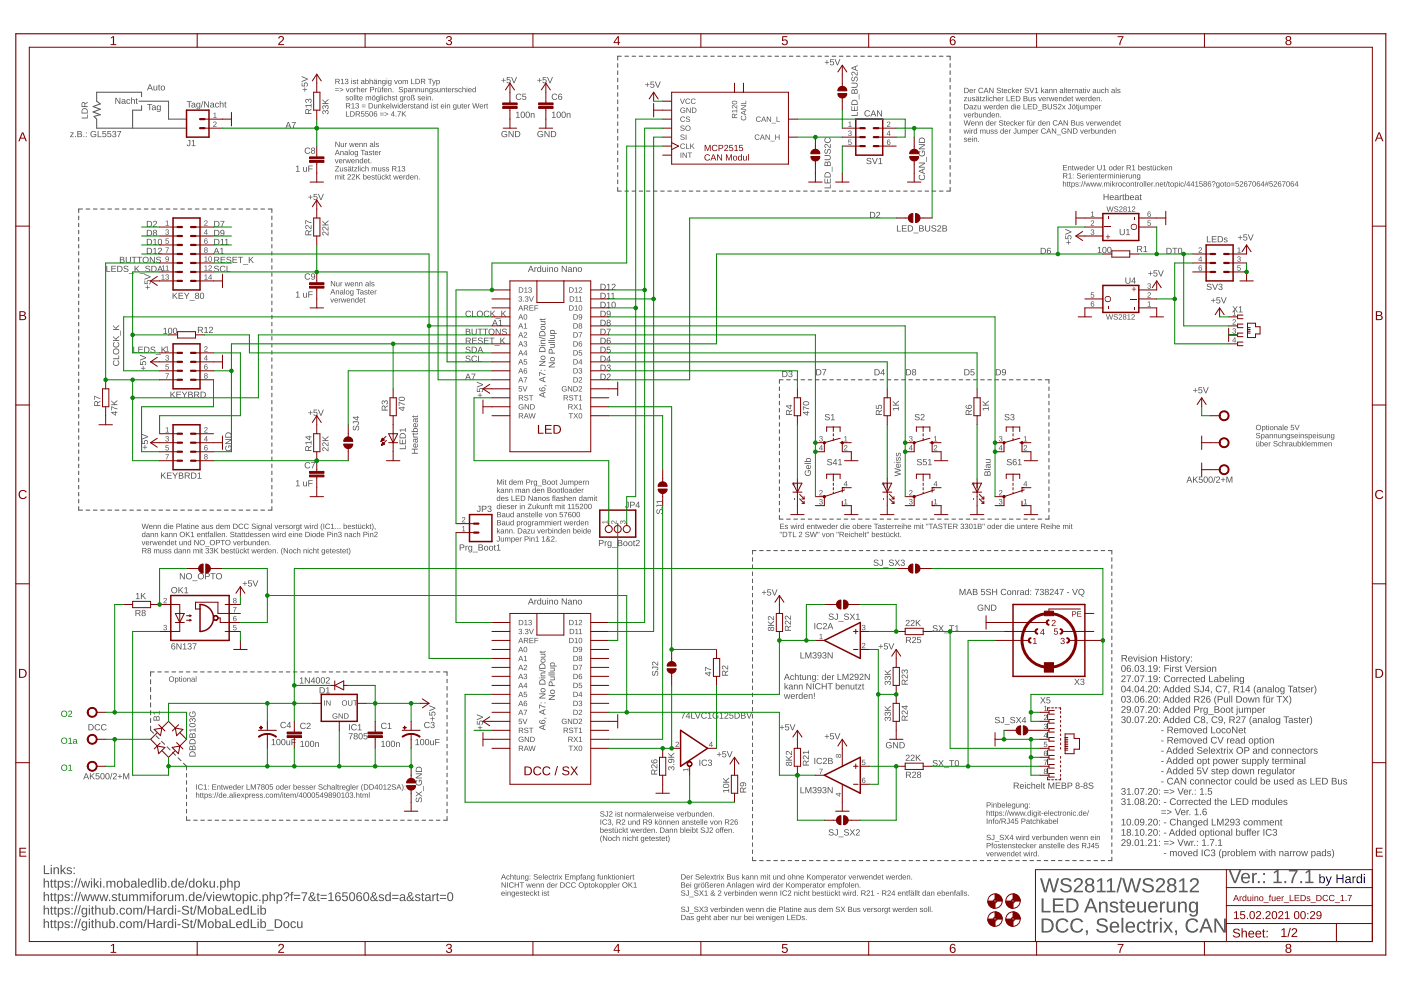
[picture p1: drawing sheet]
<svg xmlns="http://www.w3.org/2000/svg" width="420mm" height="297mm" viewBox="0 0 420 297" stroke-linecap="round" stroke-linejoin="round" font-family="sans-serif">
<g fill="#505050">
<path d="M311.9 263.3h.6l1 3.7 1-3.7h.5l1 3.7 1-3.7h.6l-1.2 4.2h-.7l-.9-3.6-1 3.6h-.7zM318.3 263.7a1.95 1.95 0 0 1 3 .5l-.5 .1a1.18 1.18 0 0 0-1.1-.7 1.18 1.18 0 0 0-1 .7 2.93 2.93 0 0 0 2.1 1 1.15 1.15 0 0 1 .6 1.4 1.15 1.15 0 0 1-1.3 .8h-.4a1.6 1.6 0 0 1-1.8-1.1l.6-.1a1.34 1.34 0 0 0 1.2 .8 1.34 1.34 0 0 0 1.2-.8 2.52 2.52 0 0 0-2.1-1 1.03 1.03 0 0 1-.5-1.6zM322.5 263.5a1.33 1.33 0 0 1 2 .1 1.33 1.33 0 0 1-.5 2l-1.4 1.4h2.2v.5h-2.8l.4-1a3.7 3.7 0 0 0 1.7-2.3 .82 .82 0 0 0-.8-.6 .82 .82 0 0 0-.7 .7h-.6zM325.8 263.5a1.25 1.25 0 0 1 1.7-.2 1.25 1.25 0 0 1 .3 1.8l-.4 .1a1.21 1.21 0 0 1 .7 1.6 1.21 1.21 0 0 1-1.6 .7 1.14 1.14 0 0 1-1.1-1 1.14 1.14 0 0 1 .8-1.3 1.01 1.01 0 0 1-.4-1.7zM326 264.3a.8 .8 0 0 0 1.6 0 .8 .8 0 0 0-1.6 0zM325.9 266.3a.9 .9 0 0 0 1.8 0 .9 .9 0 0 0-1.8 0zM329.1 263.9l1-.6h.5v3.7h1v.5h-2.7v-.5h1.1v-3.2l-.9 .6zM332 263.9l1-.6h.5v3.7h1v.5h-2.6v-.5h1.1v-3.2l-1 .6zM336 263h.5l-1.2 4.5h-.5zM336.5 263.3h.6l1 3.7 1-3.7h.6l1 3.7 .9-3.7h.6l-1.2 4.2h-.7l-.9-3.6-1 3.6h-.6zM343 263.7a1.95 1.95 0 0 1 2.9 .5l-.5 .1a1.18 1.18 0 0 0-1.1-.7 1.18 1.18 0 0 0-1 .7 2.93 2.93 0 0 0 2.1 1 1.15 1.15 0 0 1 .6 1.4 1.15 1.15 0 0 1-1.3 .8h-.4a1.6 1.6 0 0 1-1.8-1.1l.6-.1a1.34 1.34 0 0 0 1.2 .8 1.34 1.34 0 0 0 1.2-.8 2.52 2.52 0 0 0-2.1-1 1.03 1.03 0 0 1-.4-1.6zM347.1 263.5a1.33 1.33 0 0 1 2 .1 1.33 1.33 0 0 1-.5 2l-1.4 1.4h2.2v.5h-2.8l.4-1a3.7 3.7 0 0 0 1.8-2.3 .82 .82 0 0 0-.9-.6 .82 .82 0 0 0-.7 .7h-.5zM350.4 263.5a1.25 1.25 0 0 1 1.8-.2 1.25 1.25 0 0 1 .2 1.8l-.4 .1a1.21 1.21 0 0 1 .7 1.6 1.21 1.21 0 0 1-1.6 .7 1.14 1.14 0 0 1-1.1-1 1.14 1.14 0 0 1 .8-1.3 1.01 1.01 0 0 1-.4-1.7zM350.6 264.3a.8 .8 0 0 0 1.6 0 .8 .8 0 0 0-1.6 0zM350.5 266.3a.9 .9 0 0 0 1.8 0 .9 .9 0 0 0-1.8 0zM353.7 263.9l1-.6h.5v3.7h1v.5h-2.6v-.5h1v-3.2l-.9 .6zM357.3 263.5a1.33 1.33 0 0 1 2 .1 1.33 1.33 0 0 1-.6 2l-1.3 1.4h2.2v.5h-2.8l.4-1a3.7 3.7 0 0 0 1.7-2.3 .82 .82 0 0 0-.8-.6 .82 .82 0 0 0-.7 .7h-.6z"/>
<path d="M312.4 269.3h.6v3.7h2.1v.5h-2.7zM315.8 269.3h3.2v.5h-2.7v1.3h2.5v.5h-2.5v1.4h2.8v.5h-3.3zM319.8 269.3h1.4a2.1 2.1 0 0 1 2.2 2 2.1 2.1 0 0 1-2 2.2h-1.6zM320.4 269.7v3.3h.9a1.64 1.64 0 0 0 1.6-1.7 1.64 1.64 0 0 0-1.7-1.6zM326.8 269.3h.7l1.7 4.2h-.6l-.5-1.2h-1.9l-.5 1.2h-.6zM327.1 269.7l-.7 2.1h1.5zM329.6 270.3h.5v.5a1.09 1.09 0 0 1 1.2-.6 1.09 1.09 0 0 1 .9 1.1v2.2h-.6v-2.1a.78 .78 0 0 0-.8-.8 .78 .78 0 0 0-.7 1v1.9h-.5zM333.2 270.4a1.46 1.46 0 0 1 2.1 .6l-.5 .1a.72 .72 0 0 0-.8-.5 .72 .72 0 0 0-.6 .7l.8 .3a1 1 0 0 1 1.2 1.1 1 1 0 0 1-1.3 .8l-1.1-.3-.3-.5 .5-.1a.94 .94 0 0 0 1.7 0 1.69 1.69 0 0 0-1.6-.8l-.4-.7zM336.2 269.5h.4v.8h.6v.4h-.6v2.2l.7 .2v.4h-.6a.61 .61 0 0 1-.6-.7v-2.1h-.4v-.4h.4zM337.9 270.6a1.47 1.47 0 0 1 1.8-.2 1.47 1.47 0 0 1 .7 1.6h-2.3a.94 .94 0 0 0 .6 1.1 .94 .94 0 0 0 1.2-.4l.4 .1a1.57 1.57 0 0 1-2.1 .5 1.57 1.57 0 0 1-.6-2.1zM338.4 270.9l-.3 .7h1.8a.87 .87 0 0 0-.5-.9 .87 .87 0 0 0-1 .2zM341.1 270.3h.5v2a.78 .78 0 0 0 .9 .9 .78 .78 0 0 0 .6-1.1v-1.8h.6v3.2h-.5l-.1-.6a1.09 1.09 0 0 1-1.2 .6 1.09 1.09 0 0 1-.8-1.1zM344.7 270.6a1.47 1.47 0 0 1 1.8-.2 1.47 1.47 0 0 1 .7 1.6h-2.3a.94 .94 0 0 0 .6 1.1 .94 .94 0 0 0 1.1-.4l.5 .1a1.57 1.57 0 0 1-2.2 .5 1.57 1.57 0 0 1-.5-2.1zM345.1 270.9l-.2 .7h1.7a.87 .87 0 0 0-.4-.9 .87 .87 0 0 0-1.1 .2zM347.9 270.3h.5v.6a.77 .77 0 0 1 1-.7v.5a.81 .81 0 0 0-.8 .3 .81 .81 0 0 0-.2 .8v1.7h-.5zM349.9 270.3h.5v2a.78 .78 0 0 0 .9 .9 .78 .78 0 0 0 .6-1.1v-1.8h.6v3.2h-.5v-.6a1.09 1.09 0 0 1-1.3 .6 1.09 1.09 0 0 1-.8-1.1zM353.3 270.3h.5v.5a1.09 1.09 0 0 1 1.3-.6 1.09 1.09 0 0 1 .8 1.1v2.2h-.6v-2.1a.78 .78 0 0 0-.8-.8 .78 .78 0 0 0-.7 1v1.9h-.5zM357 270.4a1.14 1.14 0 0 1 1.7 .4l.1-.5h.5v3.1a1.36 1.36 0 0 1-1.1 1.3 1.36 1.36 0 0 1-1.5-.7l.5-.1a.8 .8 0 0 0 1 .4 .8 .8 0 0 0 .5-.9v-.5a1.21 1.21 0 0 1-1.5 .5 1.21 1.21 0 0 1-.7-1.5l.1-.8zM357.4 270.7a1.82 1.82 0 0 0 .2 2.4 1.22 1.22 0 0 0 1.1-1.2 1.22 1.22 0 0 0-1.1-1.3z"/>
<path d="M312.4 275.3h1.4a2.1 2.1 0 0 1 2.2 2 2.1 2.1 0 0 1-2 2.2h-1.6zM313 275.8v3.3h.9a1.64 1.64 0 0 0 1.5-1.7 1.64 1.64 0 0 0-1.6-1.6zM317.1 275.8a2.07 2.07 0 0 1 3.3 .5l-.5 .2a1.53 1.53 0 0 0-2.1-.5 1.53 1.53 0 0 0-.5 2.1 1.45 1.45 0 0 0 1.3 1 1.45 1.45 0 0 0 1.4-.9l.5 .3a2.13 2.13 0 0 1-3.1 .7 2.13 2.13 0 0 1-.5-3.1zM321.5 275.8a2.07 2.07 0 0 1 3.3 .5l-.5 .2a1.53 1.53 0 0 0-2.1-.5 1.53 1.53 0 0 0-.5 2.1 1.45 1.45 0 0 0 1.3 1 1.45 1.45 0 0 0 1.4-.9l.5 .3a2.13 2.13 0 0 1-3.1 .7 2.13 2.13 0 0 1-.5-3.1zM325.7 278.9h.5l-.2 1.4h-.4l.3-.8h-.2zM329.2 275.7a1.95 1.95 0 0 1 3 .5l-.6 .1a1.18 1.18 0 0 0-1.1-.6 1.18 1.18 0 0 0-1 .7 2.93 2.93 0 0 0 2.1 1 1.15 1.15 0 0 1 .6 1.4 1.15 1.15 0 0 1-1.3 .8h-.4a1.6 1.6 0 0 1-1.7-1.1l.5-.1a1.34 1.34 0 0 0 1.2 .7 1.34 1.34 0 0 0 1.2-.7 2.52 2.52 0 0 0-2-1 1.03 1.03 0 0 1-.5-1.7zM333.2 276.7a1.47 1.47 0 0 1 1.7-.3 1.47 1.47 0 0 1 .8 1.6h-2.3a.94 .94 0 0 0 .5 1.1 .94 .94 0 0 0 1.2-.4l.5 .1a1.57 1.57 0 0 1-2.2 .6 1.57 1.57 0 0 1-.5-2.2zM333.6 276.9l-.2 .7h1.7a.87 .87 0 0 0-.5-.9 .87 .87 0 0 0-1 .2zM336.3 275.1h.6v4.4h-.6zM337.9 276.7a1.47 1.47 0 0 1 1.8-.3 1.47 1.47 0 0 1 .7 1.6h-2.3a.94 .94 0 0 0 .6 1.1 .94 .94 0 0 0 1.1-.4l.5 .1a1.57 1.57 0 0 1-2.1 .6 1.57 1.57 0 0 1-.6-2.2zM338.4 276.9l-.3 .7h1.8a.87 .87 0 0 0-.5-.9 .87 .87 0 0 0-1 .2zM341.3 276.7a1.31 1.31 0 0 1 2.2 .5h-.5a.82 .82 0 0 0-1.1-.5 .82 .82 0 0 0-.4 1.2 .85 .85 0 0 0 .3 1.1 .85 .85 0 0 0 1.2-.3v-.2l.6 .1a1.41 1.41 0 0 1-1.9 .9 1.41 1.41 0 0 1-.7-2zM344.4 275.6h.3v.7h.6v.4h-.6v2.2l.7 .2v.4l-.6 .1a.61 .61 0 0 1-.6-.8v-2.1h-.4v-.4h.4zM345.8 276.3h.5l.1 .7a.77 .77 0 0 1 .9-.7v.5a.81 .81 0 0 0-.8 .2 .81 .81 0 0 0-.1 .8v1.7h-.6zM347.9 275.1h.5v.5h-.5zM347.9 276.3h.5v3.2h-.5zM348.9 276.3h.6l.8 1.3 .8-1.3h.6l-1.1 1.6 1.2 1.6h-.6l-.9-1.3-.9 1.3h-.5l1.1-1.6zM352.4 278.9h.6l-.2 1.4h-.4l.3-.8h-.3zM356.1 275.8a2.07 2.07 0 0 1 3.3 .5l-.6 .2a1.53 1.53 0 0 0-2.1-.5 1.53 1.53 0 0 0-.5 2.1 1.45 1.45 0 0 0 1.3 1 1.45 1.45 0 0 0 1.4-.9l.5 .3a2.13 2.13 0 0 1-3 .7 2.13 2.13 0 0 1-.5-3.1zM361.4 275.3h.6l1.7 4.2h-.6l-.5-1.2h-1.9l-.5 1.2h-.5zM361.7 275.8l-.8 2h1.6zM364.2 275.3h.7l2.2 3.6v-3.6h.5v4.2h-.7l-2.2-3.6v3.6h-.5z"/>
<path d="M233.9 157h1.2v.2h-.9v.5h.9v.1h-.9v.6h1v.2h-1.3zM235.5 157.4l.5-.1 .3 .3-.5-.1-.2 .1a.63 .63 0 0 1 .6 .9l-.8-.1 .1-.2 .6 .2v-.3l-.3-.1a.34 .34 0 0 1-.4-.2 .34 .34 0 0 1 .1-.4zM237.1 157.3h.2l.2 1.1 .3-1.1h.2l.3 1.1 .2-1.1h.2l-.3 1.3h-.3l-.2-1.1-.3 1.1h-.2zM238.9 156.9l.2 .2zM238.9 157.3h.2v1.3h-.2zM239.4 157.3l.2 .3 .3-.3-.3 .4v.9h-.2zM240.3 157.4l.6 .1v-.6h.2v1.7l-.2-.2a.46 .46 0 0 1-.6 .1 .46 .46 0 0 1-.2-.5zM240.3 157.6l.1 .8a.42 .42 0 0 0 .5-.5 .42 .42 0 0 0-.6-.3zM242.1 157.5a.55 .55 0 0 1 .7-.1 .55 .55 0 0 1 .3 .6h-.9a.35 .35 0 0 0 .2 .4 .35 .35 0 0 0 .4-.2l.2 .1a.61 .61 0 0 1-.9 .1 .61 .61 0 0 1 0-.9zM242.3 157.6l-.1 .2h.6l-.2-.3zM243.3 157.3l.2 .3a.41 .41 0 0 1 .5-.3 .41 .41 0 0 1 .3 .4v.9h-.2v-.9a.29 .29 0 0 0-.4-.2 .29 .29 0 0 0-.2 .4v.7h-.2zM244.7 157.1l.3 .2-.2 .2v.8l.2 .2-.4-.1-.1-1.1zM245.1 157.3h.2l.2 1.1 .3-1.1h.2l.3 1.1 .2-1.1h.2l-.3 1.3h-.3l-.2-1.1-.3 1.1h-.2zM246.9 157.5a.55 .55 0 0 1 .7-.1 .55 .55 0 0 1 .3 .6h-.9a.35 .35 0 0 0 .2 .4 .35 .35 0 0 0 .5-.2l.1 .1a.61 .61 0 0 1-.9 .1 .61 .61 0 0 1 0-.9zM247.1 157.6l-.1 .2h.7l-.2-.3zM248.3 157.4l.6 .1v-.6h.2v1.7l-.2-.2a.46 .46 0 0 1-.6 .1 .46 .46 0 0 1-.2-.5zM248.4 157.6v.8a.42 .42 0 0 0 .5-.5 .42 .42 0 0 0-.5-.3zM249.5 157.5a.55 .55 0 0 1 .7-.1 .55 .55 0 0 1 .2 .6h-.8a.35 .35 0 0 0 .2 .4 .35 .35 0 0 0 .4-.2l.2 .1a.61 .61 0 0 1-.9 .1 .61 .61 0 0 1 0-.9zM249.7 157.6l-.1 .2h.6l-.2-.3zM250.7 157.3l.2 .3 .3-.3-.3 .4v.9h-.2zM252.2 157.4l.6 .1v-.6h.2v1.7l-.2-.2a.46 .46 0 0 1-.6 .1 .46 .46 0 0 1-.2-.5zM252.3 157.6l.1 .8a.42 .42 0 0 0 .4-.5 .42 .42 0 0 0-.5-.3zM253.3 156.9l.2 .2zM253.3 157.3h.2v1.3h-.2zM253.9 157.5a.55 .55 0 0 1 .7-.1 .55 .55 0 0 1 .3 .6h-.9a.35 .35 0 0 0 .2 .4 .35 .35 0 0 0 .5-.2l.1 .1a.61 .61 0 0 1-.9 .1 .61 .61 0 0 1 0-.9zM254.1 157.6l-.1 .2h.7l-.2-.3zM255.6 158a.6 .6 0 0 1 1.2 0 .6 .6 0 0 1-1.2 0zM256 157.6a.44 .44 0 0 0-.1 .6 .44 .44 0 0 0 .6 .1v-.7zM257 156.9h.2v.6a.46 .46 0 0 1 .6-.1 .46 .46 0 0 1 .3 .5l-.2 .6-.7-.1-.2 .2zM257.3 157.6l.1 .8a.41 .41 0 0 0 .4-.5 .41 .41 0 0 0-.5-.3zM258.4 157.5a.55 .55 0 0 1 .6-.1 .55 .55 0 0 1 .3 .6h-.8a.35 .35 0 0 0 .2 .4 .35 .35 0 0 0 .4-.2l.2 .1a.61 .61 0 0 1-.9 .1 .61 .61 0 0 1 0-.9zM258.5 157.6v.2h.6l-.2-.3zM259.6 157.3l.2 .3 .3-.3-.3 .4v.9h-.2zM260.4 157.5a.55 .55 0 0 1 .7-.1 .55 .55 0 0 1 .2 .6h-.8a.35 .35 0 0 0 .2 .4 .35 .35 0 0 0 .4-.2l.2 .1a.61 .61 0 0 1-.9 .1 .61 .61 0 0 1 0-.9zM260.6 157.6l-.1 .2h.6l-.2-.3zM262.1 157h1.3v.2h-.6v1.4h-.2v-1.4h-.5zM263.4 157.5l.8-.1 .3 1.1-.4-.2a.39 .39 0 0 1-.7 .2 .39 .39 0 0 1 .2-.6l.5-.1a.27 .27 0 0 0-.2-.3 .27 .27 0 0 0-.4 .2l-.2-.1zM263.5 158.2a.3 .3 0 0 0 .6 0 .3 .3 0 0 0-.6 0zM264.7 157.4l.5-.1 .3 .3-.5-.1-.2 .1a.63 .63 0 0 1 .6 .9l-.8-.1 .1-.2 .6 .2v-.3l-.3-.1a.34 .34 0 0 1-.4-.2 .34 .34 0 0 1 .1-.4zM265.8 157.1l.4 .2-.2 .2v.8l.2 .2-.4-.1-.2-1.1zM266.5 157.5a.55 .55 0 0 1 .6-.1 .55 .55 0 0 1 .3 .6h-.9a.35 .35 0 0 0 .3 .4 .35 .35 0 0 0 .4-.2l.2 .1a.61 .61 0 0 1-.9 .1 .61 .61 0 0 1 0-.9zM266.6 157.6l-.1 .2h.7l-.2-.3zM267.7 157.3l.2 .3 .3-.3-.3 .4v.9h-.2zM268.4 157.3l.2 .3 .4-.3-.4 .4v.9h-.2zM269.3 157.5a.55 .55 0 0 1 .6-.1 .55 .55 0 0 1 .3 .6h-.9a.35 .35 0 0 0 .3 .4 .35 .35 0 0 0 .4-.2l.2 .1a.61 .61 0 0 1-.9 .1 .61 .61 0 0 1 0-.9zM269.4 157.6l-.1 .2h.7l-.2-.3zM270.5 156.9l.2 .2zM270.5 157.3h.2v1.3h-.2zM271 156.9h.2v.7a.41 .41 0 0 1 .4-.3 .41 .41 0 0 1 .3 .4v.9h-.2v-1a.3 .3 0 0 0-.4-.1 .3 .3 0 0 0-.1 .3v.8h-.2zM272.3 157.5a.55 .55 0 0 1 .7-.1 .55 .55 0 0 1 .2 .6h-.8a.35 .35 0 0 0 .2 .4 .35 .35 0 0 0 .4-.2l.2 .1a.61 .61 0 0 1-.9 .1 .61 .61 0 0 1 0-.9zM272.5 157.6l-.1 .2h.6l-.2-.3zM274.1 157.3l.2 .3a.37 .37 0 0 1 .4-.3 .37 .37 0 0 1 .3 .3 .37 .37 0 0 1 .5-.3 .37 .37 0 0 1 .2 .4v.9h-.2v-1l-.2-.1-.2 .2-.1 .9h-.2v-1l-.3-.1-.2 1.1h-.2zM276 156.9l.2 .2zM276 157.3h.2v1.3h-.2zM276.6 157.1l.4 .2-.2 .2v.8l.2 .2-.4-.1-.2-1.1zM278.2 157h.2v.5zM277.8 157h.2l-.1 .5zM278.5 157h1.3v.2h-.5v1.4h-.2v-1.4h-.6zM280.4 157h.2l.6 1.6h-.2l-.2-.5h-.7l-.2 .5h-.2zM280.5 157.1l-.3 .8h.6zM281.6 157.1l.6-.1 .4 .3-.2 .1a.36 .36 0 0 0-.4-.3 .36 .36 0 0 0-.3 .4 .66 .66 0 0 1 .7 .2 .66 .66 0 0 1 .1 .8h-.8l-.4-.3 .2-.1a.42 .42 0 0 0 .5 .4 .42 .42 0 0 0 .4-.5l-.9-.4zM282.8 157h1.3v.2h-.5v1.4h-.3v-1.4h-.5zM284.3 157h1.2v.2h-.9v.5h.9v.1h-.9v.6h1v.2h-1.3zM285.9 157h.7a.46 .46 0 0 1 .6 .3 .46 .46 0 0 1-.4 .6l.4 .7h-.2l-.4-.7h-.5v.7h-.2zM286.1 157.2v.5h.5a.3 .3 0 0 0 .3-.3 .3 .3 0 0 0-.3-.2zM288.2 157.1a.46 .46 0 0 1 .8-.1 .46 .46 0 0 1-.2 .8 .42 .42 0 0 1 .3 .5 .42 .42 0 0 1-.5 .3l-.5-.3-.1-.2h.3a.32 .32 0 0 0 .4 .3 .32 .32 0 0 0 .1-.5l-.4-.2a.31 .31 0 0 0 .5-.2 .31 .31 0 0 0-.2-.4 .31 .31 0 0 0-.4 .3h-.2zM289.5 157.1a.46 .46 0 0 1 .7-.1 .46 .46 0 0 1-.2 .8 .42 .42 0 0 1 .4 .5 .42 .42 0 0 1-.5 .3l-.5-.3-.1-.2h.2a.32 .32 0 0 0 .5 .3 .32 .32 0 0 0 .1-.5l-.4-.2a.31 .31 0 0 0 .4-.2 .31 .31 0 0 0-.2-.4 .31 .31 0 0 0-.4 .3h-.2zM290.8 157a.73 .73 0 0 1 .9 .8 .73 .73 0 0 1-.9 .7 1.2 1.2 0 0 1 0-1.5zM291 157.2l-.1 .1a.56 .56 0 0 0-.2 .7 .56 .56 0 0 0 .7 .3 .7 .7 0 0 0-.4-1.1zM292 157.2l.6-.2v1.4h.3v.2h-.9v-.2h.4v-1.2l-.4 .2zM293.2 157l1.1 .2v.3l-.2 .2a.43 .43 0 0 1 .3 .5 .43 .43 0 0 1-.5 .4h-.7zM293.4 157.2v.4l.7-.1v-.3zM293.4 157.8v.6l.8-.2-.1-.4zM295.1 157h.2v.5zM294.7 157h.2l-.1 .5zM296 158a.6 .6 0 0 1 1.2 0 .6 .6 0 0 1-1.2 0zM296.4 157.6a.44 .44 0 0 0-.1 .6 .44 .44 0 0 0 .6 .1v-.7zM297.6 157.4l.6 .1v-.6h.2v1.7l-.2-.2a.46 .46 0 0 1-.6 .1 .46 .46 0 0 1-.2-.5zM297.7 157.6l.1 .8a.42 .42 0 0 0 .4-.5 .42 .42 0 0 0-.5-.3zM298.8 157.5a.55 .55 0 0 1 .7-.1 .55 .55 0 0 1 .2 .6h-.8a.35 .35 0 0 0 .2 .4 .35 .35 0 0 0 .4-.2l.2 .1a.61 .61 0 0 1-.9 .1 .61 .61 0 0 1 0-.9zM299 157.6l-.1 .2h.6l-.2-.3zM300 157.3l.2 .3 .4-.3-.4 .4v.9h-.2zM301.5 157.4l.6 .1v-.6h.2l.1 1.7-.3-.2a.46 .46 0 0 1-.5 .1 .46 .46 0 0 1-.3-.5zM301.6 157.6l.1 .8a.42 .42 0 0 0 .4-.5 .42 .42 0 0 0-.5-.3zM302.7 156.9l.2 .2zM302.7 157.3h.2v1.3h-.2zM303.2 157.5a.55 .55 0 0 1 .7-.1 .55 .55 0 0 1 .3 .6h-.9a.35 .35 0 0 0 .2 .4 .35 .35 0 0 0 .5-.2l.1 .1a.61 .61 0 0 1-.9 .1 .61 .61 0 0 1 0-.9zM303.4 157.6l-.1 .2h.7l-.2-.3zM305.1 157.3h.2v.9a.29 .29 0 0 0 .3 .2 .29 .29 0 0 0 .2-.4v-.7h.2v1.3l-.2-.3a.41 .41 0 0 1-.4 .3 .41 .41 0 0 1-.3-.4zM306.3 157.3l.2 .3a.41 .41 0 0 1 .5-.3 .41 .41 0 0 1 .3 .4v.9h-.2v-.9a.29 .29 0 0 0-.4-.2 .29 .29 0 0 0-.2 .4v.7h-.2zM307.7 157.1l.4 .2-.3 .2v.8l.3 .2-.4-.1-.2-1.1zM308.3 157.5a.55 .55 0 0 1 .7-.1 .55 .55 0 0 1 .3 .6h-.9a.35 .35 0 0 0 .2 .4 .35 .35 0 0 0 .5-.2l.1 .1a.61 .61 0 0 1-.9 .1 .61 .61 0 0 1 0-.9zM308.5 157.6l-.1 .2h.7l-.2-.3zM309.5 157.3l.2 .3 .4-.3-.4 .4v.9h-.2zM310.4 157.5a.55 .55 0 0 1 .6-.1 .55 .55 0 0 1 .3 .6h-.9a.35 .35 0 0 0 .2 .4 .35 .35 0 0 0 .5-.2l.2 .1a.61 .61 0 0 1-1 .1 .61 .61 0 0 1 .1-.9zM310.5 157.6l-.1 .2h.7l-.2-.3zM312.2 157h.8a.46 .46 0 0 1 .5 .3 .46 .46 0 0 1-.4 .6l.5 .7h-.3l-.4-.7h-.5v.7h-.2zM312.4 157.2v.5h.5a.3 .3 0 0 0 .4-.3 .3 .3 0 0 0-.4-.2zM313.9 157.5a.55 .55 0 0 1 .7-.1 .55 .55 0 0 1 .3 .6h-.9a.35 .35 0 0 0 .2 .4 .35 .35 0 0 0 .4-.2l.2 .1a.61 .61 0 0 1-.9 .1 .61 .61 0 0 1 0-.9zM314.1 157.6l-.1 .2h.6l-.2-.3zM315.1 156.9l.2 .2zM315.1 157.3h.2v1.3h-.2zM315.6 156.9h.2v.7a.41 .41 0 0 1 .5-.3 .41 .41 0 0 1 .3 .4v.9h-.2v-1a.3 .3 0 0 0-.4-.1 .3 .3 0 0 0-.2 .3v.8h-.2zM317 157.5a.55 .55 0 0 1 .6-.1 .55 .55 0 0 1 .3 .6h-.9a.35 .35 0 0 0 .3 .4 .35 .35 0 0 0 .4-.2l.2 .1a.61 .61 0 0 1-.9 .1 .61 .61 0 0 1 0-.9zM317.1 157.6l-.1 .2h.7l-.2-.3zM318.8 157.3l.2 .3a.37 .37 0 0 1 .3-.3 .37 .37 0 0 1 .4 .3 .37 .37 0 0 1 .4-.3 .37 .37 0 0 1 .3 .4v.9h-.2v-1l-.2-.1-.3 .2v.9h-.2v-1l-.3-.1-.2 1.1h-.2zM320.7 156.9l.2 .2zM320.7 157.3h.2v1.3h-.2zM321.3 157.1l.3 .2-.2 .2v.8l.3 .2-.5-.1-.1-1.1z"/>
<path d="M234.3 159.4h.2l-.1 .5zM233.8 159.4h.3l-.1 .5zM234.8 159.4h.5a.79 .79 0 0 1 .8 .8 .79 .79 0 0 1-.8 .8h-.5zM235 159.6v1.2a.67 .67 0 0 0 .9-.6 .67 .67 0 0 0-.9-.6zM236.3 159.4h1.3v.2h-.6v1.4h-.2v-1.4h-.5zM237.8 159.4h.2v1.4h.8v.2h-1zM239.7 159.5a.54 .54 0 0 1 .8 .2 .54 .54 0 0 1-.4 .8l-.3 .3h.8v.2h-1.1l.8-.9a.3 .3 0 0 0-.1-.5 .3 .3 0 0 0-.4 .2h-.2zM241.7 159.5l.6-.1 .4 .4h-.2a.36 .36 0 0 0-.4-.3 .36 .36 0 0 0-.3 .5 .66 .66 0 0 1 .7 .2 .66 .66 0 0 1 .1 .7l-.8 .1-.4-.4h.2a.42 .42 0 0 0 .5 .3 .42 .42 0 0 0 .4-.5l-.9-.4zM242.9 159.4h.2l.4 1.4 .3-1.4h.2l.4 1.4 .4-1.4h.2l-.5 1.6h-.2l-.4-1.3-.3 1.3h-.3zM245.5 159.4h.2v.5zM245.1 159.4h.2v.5zM246.5 159.8h.2l.3 1 .4-1h.2l-.4 1.2h-.3zM247.6 160.4a.6 .6 0 0 1 1.2 0 .6 .6 0 0 1-1.2 0zM248 160a.44 .44 0 0 0-.1 .6 .44 .44 0 0 0 .6 .1v-.7zM249 159.8l.2 .2a.41 .41 0 0 1 .5-.2 .41 .41 0 0 1 .3 .4v.8h-.2v-.9a.29 .29 0 0 0-.4-.2 .29 .29 0 0 0-.2 .4v.7h-.2zM251.3 159.4h.2v.5zM250.9 159.4h.2v.5zM251.8 159.4h.7a.46 .46 0 0 1 .6 .4 .46 .46 0 0 1-.4 .5l.4 .7h-.2l-.4-.7h-.5v.7h-.2zM252 159.6v.6h.5a.3 .3 0 0 0 .4-.3 .3 .3 0 0 0-.4-.3zM253.5 159.9a.55 .55 0 0 1 .6-.1 .55 .55 0 0 1 .3 .6h-.8a.35 .35 0 0 0 .2 .4 .35 .35 0 0 0 .4-.1h.2a.61 .61 0 0 1-.9 .1 .61 .61 0 0 1 0-.9zM253.7 160l-.1 .3h.6l-.2-.4zM254.7 159.3l.2 .2zM254.7 159.8h.2v1.2h-.2zM255.3 159.9l.5-.1 .3 .3h-.2a.33 .33 0 0 0-.5 0 .33 .33 0 0 0 0 .5 .33 .33 0 0 0 .5 0h.2a.58 .58 0 0 1-.9 .2 .58 .58 0 0 1 .1-.9zM256.3 159.3h.2v.7a.41 .41 0 0 1 .5-.2 .41 .41 0 0 1 .3 .4v.8h-.2v-1a.3 .3 0 0 0-.4-.1 .3 .3 0 0 0-.2 .4v.7h-.2zM257.7 159.9a.55 .55 0 0 1 .6-.1 .55 .55 0 0 1 .3 .6h-.8a.35 .35 0 0 0 .2 .4 .35 .35 0 0 0 .4-.1h.2a.61 .61 0 0 1-.9 .1 .61 .61 0 0 1 0-.9zM257.8 160v.3h.6l-.2-.4zM258.9 159.3h.2v1.7h-.2zM259.5 159.5l.3 .3-.2 .1v.8l.2 .3-.4-.1-.1-1.1zM260.4 159.4h.2l-.1 .5zM260 159.4h.2l-.1 .5zM261.5 159.3h.2v.7a.46 .46 0 0 1 .5-.2 .46 .46 0 0 1 .3 .6l-.2 .5-.6-.1-.3 .2zM261.7 160l.1 .8a.41 .41 0 0 0 .5-.4 .41 .41 0 0 0-.6-.4zM262.8 159.9a.55 .55 0 0 1 .7-.1 .55 .55 0 0 1 .2 .6h-.8a.35 .35 0 0 0 .2 .4 .35 .35 0 0 0 .4-.1h.2a.61 .61 0 0 1-.9 .1 .61 .61 0 0 1 0-.9zM263 160l-.1 .3h.6l-.2-.4zM264.1 159.8h.5l.3 .3-.5-.2-.2 .2a.63 .63 0 0 1 .6 .8l-.8-.1 .1-.1 .5 .1 .1-.2-.3-.2a.34 .34 0 0 1-.4-.2 .34 .34 0 0 1 .1-.4zM265.2 159.5l.4 .3-.2 .1v.8l.2 .3-.4-.1-.2-1.1zM265.8 159.8h.2v.9a.29 .29 0 0 0 .4 .2 .29 .29 0 0 0 .1-.4v-.7h.2v1.2l-.1-.2a.41 .41 0 0 1-.5 .2 .41 .41 0 0 1-.3-.4zM266.4 159.4l.2 .2zM265.9 159.4l.2 .2zM267.1 159.9l.6-.1 .3 .3h-.2a.33 .33 0 0 0-.5 0 .33 .33 0 0 0 0 .5 .33 .33 0 0 0 .5 0h.2a.58 .58 0 0 1-.9 .2 .58 .58 0 0 1 0-.9zM268.2 159.3h.2v1.1l.8-.6-.5 .5 .5 .7h-.3l-.4-.6-.1 .6h-.2zM269.4 159.5l.4 .3-.2 .1v.8l.2 .3-.4-.1-.2-1.1zM270 160.7h.2v.3h-.2z"/>
<path d="M161.7 118.2l1.9-.7v.2l-.6 .2v.9l.6 .2v.2l-1.9-.7zM161.9 118.3l.9 .4v-.7zM161.9 116.2l.2-.1-.2 .7 .7 .3a.62 .62 0 0 1 .3-1 .62 .62 0 0 1 .8 .5 .62 .62 0 0 1-.7 .7 .78 .78 0 0 1-1-.1 .78 .78 0 0 1-.1-1zM162.6 116.7a.39 .39 0 0 0 .7 0 .39 .39 0 0 0-.7 0zM163.3 115.5h.5l.1 .2h-.6zM161.7 113.6l1.9-.7v.2l-.6 .2v.9l.6 .2v.2l-1.9-.7zM161.9 113.7l.9 .4v-.7zM161.7 111.5l1.9 .6v.3l-1.7-.7v1h-.2zM162.2 110.9h.2v.2h-.2zM163.3 110.9h.3v.2h-.3zM161.7 108.2h1.9v.3l-1.6 1 1.6-.1v.3h-1.9v-.3l1.6-1h-1.6zM162.2 107.3a.7 .7 0 0 1 1.4 0 .7 .7 0 0 1-1.4 0zM162.4 106.9a.47 .47 0 0 0 .5 .7 .47 .47 0 0 0 .4-.7zM162 104.2a.93 .93 0 0 1 1-.2 .93 .93 0 0 1 .6 .8v.7h-1.9zM162.1 104.4l-.2 .9h1.5a.79 .79 0 0 0-.3-1 .79 .79 0 0 0-1 .1zM161.6 103.4h.3v.2h-.3zM162.2 103.4h1.4v.2h-1.4zM162.2 102l1.4-.1v.2h-.9a.34 .34 0 0 0-.4 .4 .34 .34 0 0 0 .4 .3h.9v.2h-1.4v-.2h.2l-.3-.3zM161.6 101l2 .5v.2l-2-.5zM162 99.5a.93 .93 0 0 1 1-.3 .93 .93 0 0 1 .6 .9v.7h-1.9zM162.1 99.6l-.2 .9h1.5a.79 .79 0 0 0-.3-.9 .79 .79 0 0 0-1 0zM162.2 98.4a.7 .7 0 0 1 1.4 0 .7 .7 0 0 1-1.4 0zM162.4 98a.47 .47 0 0 0 .5 .7 .47 .47 0 0 0 .4-.7zM162.2 96.3h1.4v.2h-.3a.47 .47 0 0 1 .3 .6 .47 .47 0 0 1-.5 .3h-.9v-.2h.8a.34 .34 0 0 0 .4-.4 .34 .34 0 0 0-.4-.3h-.8zM161.8 95.7h.4v-.3l.1 .3h1l.1-.3 .2 .2-.2 .3h-1.1v.2z"/>
<path d="M164.6 108.6h1.8v.3l-1.6 1h1.6v.2h-1.8v-.3l1.5-1-1.5 .1zM165 107.7a.7 .7 0 0 1 1.4 0 .7 .7 0 0 1-1.4 0zM165.3 107.4a.47 .47 0 0 0 .4 .7 .47 .47 0 0 0 .4-.7zM164.7 104.7a.57 .57 0 0 1 .7-.1 .57 .57 0 0 1 .3 .6v.5h.7v.3h-1.8zM164.9 104.8l-.1 .9h.7l-.1-.7zM165 103.1h1.4v.2h-.2a.47 .47 0 0 1 .2 .6 .47 .47 0 0 1-.5 .3h-.9v-.2h.9a.34 .34 0 0 0 .4-.4 .34 .34 0 0 0-.5-.3h-.8zM164.5 102.5h1.9v.2h-1.9zM164.5 101.9h1.9v.3h-1.9zM165 100.4h1.4v.3h-.2a.47 .47 0 0 1 .2 .5 .47 .47 0 0 1-.5 .4h-.9v-.3h.9a.34 .34 0 0 0 .4-.3 .34 .34 0 0 0-.5-.3h-.8zM165.1 99a.71 .71 0 0 1 .9-.1 .71 .71 0 0 1 .3 .8l-.1 .2 .8-.1v.3h-2v-.2l.2-.1-.2-.4zM165.3 99.2a.46 .46 0 0 0 0 .6 .46 .46 0 0 0 .7 0 .37 .37 0 0 0 .2-.5 .37 .37 0 0 0-.5-.2z"/>
<path d="M368.5 260.8h.5l1.4 3.4 1.3-3.4h.5l-1.6 3.9h-.5zM372.5 262a1.38 1.38 0 0 1 1.7-.2 1.38 1.38 0 0 1 .7 1.5h-2.2a.88 .88 0 0 0 .6 1 .88 .88 0 0 0 1.1-.4l.4 .1a1.47 1.47 0 0 1-2 .5 1.47 1.47 0 0 1-.5-2zM373 262.2l-.3 .7h1.7a.81 .81 0 0 0-.5-.8 .81 .81 0 0 0-.9 .1zM375.5 261.7h.5v.6a.72 .72 0 0 1 .9-.6v.4a.76 .76 0 0 0-.7 .2 .76 .76 0 0 0-.2 .8v1.6h-.5zM377.2 264.1h.6v.6h-.6zM378.8 261.7h.6v.6h-.6zM378.8 264.1h.6v.6h-.6zM382 261.4l1-.6h.4v3.5h1v.4h-2.5v-.4h1v-3l-.9 .6zM385.2 264.1h.5v.6h-.5zM386.5 260.8h2.6v.4l-1 1.9-.3 1.6h-.5a6.2 6.2 0 0 1 1.4-3.5h-2.2zM390 264.1h.5v.6h-.5zM391.6 261.4l.9-.6h.5v3.5h.9v.4h-2.4v-.4h1v-3l-.9 .6z"/>
</g>
<path d="M41.7 30.3h8.8v5.4h5.4M42.5 29v-1.4h-13.5v2.7l1.1 .8-2.2 .8 2.2 .8-2.2 .9 2.2 .8-1.9 .5 .8 .8v2.7h26.9M42.5 31.7v1.3h-2.7v5.4" fill="none" stroke="#505050" stroke-width=".3"/>
<g fill="#505050">
<path d="M24.5 35.2h1.6v-.9h.2v1.2h-1.8zM24.7 32.7a.93 .93 0 0 1 1-.2 .93 .93 0 0 1 .6 .8v.7h-1.8zM24.8 32.9l-.1 .9h1.4a.79 .79 0 0 0-.3-1 .79 .79 0 0 0-1 .1zM24.6 30.7l.6-.1 .3 .4 .8-.5v.3l-.8 .5v.5h.8v.3h-1.8zM24.8 30.9l-.1 .9h.6v-.9z"/>
<path d="M44.8 25.3h.3l.8 1.8h-.3l-.2-.5h-.8l-.3 .5h-.2zM45 25.4l-.4 1h.7zM46 25.7h.3v.9a.34 .34 0 0 0 .3 .4 .34 .34 0 0 0 .3-.5v-.8h.3v1.4h-.3v-.2a.47 .47 0 0 1-.5 .2 .47 .47 0 0 1-.4-.5zM47.6 25.4l.2 .3h.2l-.2 .2v.8l.3 .4-.5-.1-.2-1.3zM48.1 26.4a.7 .7 0 0 1 1.4 0 .7 .7 0 0 1-1.4 0zM48.5 26a.51 .51 0 0 0-.1 .7 .51 .51 0 0 0 .7 .1 .52 .52 0 0 0 .1-.7 .52 .52 0 0 0-.7-.1z"/>
<path d="M34.6 29.3h.3l1 1.6v-1.6h.2v1.8h-.3l-1-1.5v1.5h-.2zM36.6 29.9l.9-.1 .3 1.3h-.3l-.1-.2a.48 .48 0 0 1-.6 .3 .48 .48 0 0 1-.4-.6 .48 .48 0 0 1 .6-.3h.3a.32 .32 0 0 0-.2-.4 .32 .32 0 0 0-.4 .2h-.2zM36.7 30.7a.35 .35 0 0 0 .7 0 .35 .35 0 0 0-.7 0zM38.1 29.9l.6-.2 .4 .4-.5-.2a.49 .49 0 0 0-.5 .6 .49 .49 0 0 0 .7 .3l.3-.1a.68 .68 0 0 1-1.1 .3 .68 .68 0 0 1 .1-1.1zM39.3 29.2h.2v.8a.47 .47 0 0 1 .6-.3 .47 .47 0 0 1 .3 .5v.9h-.2v-.9a.34 .34 0 0 0-.4-.3 .34 .34 0 0 0-.3 .4v.8h-.2zM40.9 29.4l.1 .3h.3l-.3 .2v.9l.3 .3-.5-.1-.1-1.3z"/>
<path d="M44.1 31.2h1.6v.2h-.7v1.6h-.2v-1.6h-.7zM45.7 31.8l.9-.1 .3 1.3h-.3l-.1-.2a.48 .48 0 0 1-.6 .3 .48 .48 0 0 1-.4-.6 .48 .48 0 0 1 .6-.3h.4a.32 .32 0 0 0-.3-.4 .32 .32 0 0 0-.4 .2h-.2zM45.8 32.6a.35 .35 0 0 0 .7 0 .35 .35 0 0 0-.7 0zM47.1 31.8a.5 .5 0 0 1 .9 .1v-.3h.2v1.4a.59 .59 0 0 1-.5 .6 .59 .59 0 0 1-.6-.4l.7 .2 .2-.6a.58 .58 0 0 1-.9 .1 .58 .58 0 0 1-.1-.8zM47.3 31.9v.7a.48 .48 0 0 0 .8-.2 .48 .48 0 0 0-.5-.6z"/>
<path d="M161.7 217.9l1.9-.8v.3l-.6 .2v.8l.6 .2v.3l-1.9-.7zM161.9 218l.9 .4v-.7zM161.9 215.9l.2-.1-.2 .7 .7 .3a.62 .62 0 0 1 .3-1 .62 .62 0 0 1 .8 .5 .62 .62 0 0 1-.7 .7 .78 .78 0 0 1-1-.1 .78 .78 0 0 1-.1-1zM162.6 216.4a.39 .39 0 0 0 .7 0 .39 .39 0 0 0-.7 0zM163.3 215.1l.5 .1 .1 .2h-.6zM161.7 213.3l1.9-.8v.3l-.6 .2v.8l.6 .2v.3l-1.9-.7zM161.9 213.4l.9 .4v-.7zM161.7 211.2l1.9 .6v.3l-1.7-.7v1h-.2zM162.2 210.6h.2v.2h-.2zM163.3 210.6h.3v.2h-.3zM161.7 207.9h1.9v.3l-1.6 .9h1.6v.2h-1.9v-.2l1.6-1h-1.6zM162.2 207a.7 .7 0 0 1 1.4 0 .7 .7 0 0 1-1.4 0zM162.4 206.6a.47 .47 0 0 0 .5 .7 .47 .47 0 0 0 .4-.7zM162 203.9a.93 .93 0 0 1 1-.2 .93 .93 0 0 1 .6 .8v.7h-1.9zM162.1 204.1l-.2 .8h1.5a.79 .79 0 0 0-.3-.9 .79 .79 0 0 0-1 .1zM161.6 203.1h.3v.2h-.3zM162.2 203.1h1.4v.2h-1.4zM162.2 201.7l1.4-.1v.2h-.9a.34 .34 0 0 0-.4 .4 .34 .34 0 0 0 .4 .3h.9v.2h-1.4v-.2h.2l-.3-.3zM161.6 200.7l2 .5v.2l-2-.5zM162 199.1a.93 .93 0 0 1 1-.2 .93 .93 0 0 1 .6 .9v.7h-1.9zM162.1 199.3l-.2 .9h1.5a.79 .79 0 0 0-.3-.9 .79 .79 0 0 0-1 0zM162.2 198.1a.7 .7 0 0 1 1.4 0 .7 .7 0 0 1-1.4 0zM162.4 197.7a.47 .47 0 0 0 .5 .7 .47 .47 0 0 0 .4-.7zM162.2 196h1.4v.2h-.3a.47 .47 0 0 1 .3 .5 .47 .47 0 0 1-.5 .4h-.9v-.2h.8a.34 .34 0 0 0 .4-.4 .34 .34 0 0 0-.4-.3h-.8zM161.8 195.3h.4v-.2l.1 .2h1l.1-.2 .2 .2-.2 .2-1.1 .1v.1z"/>
<path d="M164.6 208.3h1.8v.3l-1.6 1h1.6v.2h-1.8v-.3l1.5-1h-1.5zM165 207.4a.7 .7 0 0 1 1.4 0 .7 .7 0 0 1-1.4 0zM165.3 207.1a.47 .47 0 0 0 .4 .6 .47 .47 0 0 0 .4-.6zM164.7 204.4a.57 .57 0 0 1 .7-.1 .57 .57 0 0 1 .3 .6v.5h.7v.2h-1.8zM164.9 204.5l-.1 .9h.7l-.1-.7zM165 202.8h1.4v.2h-.2a.47 .47 0 0 1 .2 .6 .47 .47 0 0 1-.5 .3h-.9v-.2h.9a.34 .34 0 0 0 .4-.4 .34 .34 0 0 0-.5-.3h-.8zM164.5 202.2h1.9v.2h-1.9zM164.5 201.6h1.9v.2h-1.9zM165 200.1h1.4v.2h-.2a.47 .47 0 0 1 .2 .6 .47 .47 0 0 1-.5 .3h-.9v-.2h.9a.34 .34 0 0 0 .4-.4 .34 .34 0 0 0-.5-.2h-.8zM165.1 198.7a.71 .71 0 0 1 .9-.1 .71 .71 0 0 1 .3 .8l-.1 .1h.8v.3h-2v-.3h.2l-.2-.4zM165.3 198.9a.46 .46 0 0 0 0 .6 .46 .46 0 0 0 .7 0 .37 .37 0 0 0 .2-.5 .37 .37 0 0 0-.5-.2z"/>
<path d="M318.8 49.5h1.2v.2h-1v.5h.9v.1h-.9v.6h1v.2h-1.2zM320.3 49.8l.2 .3a.41 .41 0 0 1 .5-.3 .41 .41 0 0 1 .3 .4v.9h-.2v-.9a.29 .29 0 0 0-.4-.2 .29 .29 0 0 0-.2 .4v.7h-.2zM321.7 49.6l.3 .2-.2 .2v.8l.2 .2-.4-.1-.2-1.1zM322 49.8h.2l.3 1.1 .3-1.1h.2l.2 1.1 .3-1.1h.2l-.3 1.3h-.3l-.2-1.1-.3 1.1h-.2zM323.9 50a.55 .55 0 0 1 .7-.1 .55 .55 0 0 1 .3 .6h-.9a.35 .35 0 0 0 .2 .4 .35 .35 0 0 0 .5-.2l.1 .1a.61 .61 0 0 1-.9 .1 .61 .61 0 0 1 0-.9zM324.1 50.1l-.1 .2h.7l-.2-.3zM325.3 49.9l.6 .1v-.6h.2v1.7l-.2-.2a.46 .46 0 0 1-.6 .1 .46 .46 0 0 1-.2-.5zM325.3 50.1l.1 .8a.42 .42 0 0 0 .5-.5 .42 .42 0 0 0-.6-.3zM326.5 50a.55 .55 0 0 1 .6-.1 .55 .55 0 0 1 .3 .6h-.9a.35 .35 0 0 0 .3 .4 .35 .35 0 0 0 .4-.2l.2 .1a.61 .61 0 0 1-.9 .1 .61 .61 0 0 1 0-.9zM326.6 50.1v.2h.6l-.2-.3zM327.7 49.8l.2 .3 .3-.3-.3 .4v.9h-.2zM329.1 49.5h.2v1a.44 .44 0 0 0 .4 .4 .44 .44 0 0 0 .5-.5v-.9h.2v1a.65 .65 0 0 1-.7 .6 .65 .65 0 0 1-.6-.6zM330.8 49.7l.5-.2v1.4h.4v.2h-1v-.2h.4v-1.2l-.3 .2zM332.4 50.5a.6 .6 0 0 1 1.2 0 .6 .6 0 0 1-1.2 0zM332.9 50.1a.44 .44 0 0 0-.2 .6 .44 .44 0 0 0 .7 .1v-.7zM334 49.9l.7 .1v-.6h.2v1.7l-.2-.2a.46 .46 0 0 1-.6 .1 .46 .46 0 0 1-.3-.5zM334.1 50.1l.1 .8a.42 .42 0 0 0 .5-.5 .42 .42 0 0 0-.6-.3zM335.2 50a.55 .55 0 0 1 .7-.1 .55 .55 0 0 1 .3 .6h-.9a.35 .35 0 0 0 .2 .4 .35 .35 0 0 0 .5-.2l.1 .1a.61 .61 0 0 1-.9 .1 .61 .61 0 0 1 0-.9zM335.4 50.1l-.1 .2h.7l-.2-.3zM336.4 49.8l.2 .3 .4-.3-.3 .4-.1 .9h-.2zM337.9 49.5h.7a.46 .46 0 0 1 .6 .3 .46 .46 0 0 1-.4 .6l.4 .7h-.2l-.4-.7h-.5v.7h-.2zM338.1 49.7v.5h.5a.3 .3 0 0 0 .3-.3 .3 .3 0 0 0-.3-.2zM339.5 49.7l.6-.2v1.4h.4v.2h-1v-.2h.4v-1.2l-.4 .2zM341.4 49.4h.2v.6a.46 .46 0 0 1 .6-.1 .46 .46 0 0 1 .2 .5l-.2 .6-.6-.1-.2 .2zM341.7 50.1l.1 .8a.41 .41 0 0 0 .4-.5 .41 .41 0 0 0-.5-.3zM342.7 50a.55 .55 0 0 1 .7-.1 .55 .55 0 0 1 .3 .6h-.9a.35 .35 0 0 0 .2 .4 .35 .35 0 0 0 .5-.2l.1 .1a.61 .61 0 0 1-.9 .1 .61 .61 0 0 1 0-.9zM342.9 50.1l-.1 .2h.7l-.2-.3zM344 49.9l.5-.1 .3 .3-.5-.1-.2 .1a.63 .63 0 0 1 .6 .9l-.8-.1 .1-.2 .6 .2v-.3l-.3-.1a.34 .34 0 0 1-.4-.2 .34 .34 0 0 1 .1-.4zM345.2 49.6l.3 .2-.2 .2v.8l.2 .2-.4-.1-.1-1.1zM345.7 49.8h.2v.9a.29 .29 0 0 0 .4 .2 .29 .29 0 0 0 .2-.4v-.7h.2v1.3l-.2-.3a.41 .41 0 0 1-.5 .3 .41 .41 0 0 1-.3-.4zM346.3 49.5l.2 .2zM345.9 49.5l.2 .2zM347.1 50l.5-.2 .3 .4h-.2a.33 .33 0 0 0-.5 0 .33 .33 0 0 0 0 .5 .33 .33 0 0 0 .5 0h.2a.58 .58 0 0 1-.9 .2 .58 .58 0 0 1 .1-.9zM348.1 49.4h.2v1l.8-.6-.5 .6 .5 .7h-.2l-.4-.6-.2 .6h-.2zM349.3 50a.55 .55 0 0 1 .7-.1 .55 .55 0 0 1 .3 .6h-.9a.35 .35 0 0 0 .2 .4 .35 .35 0 0 0 .5-.2l.1 .1a.61 .61 0 0 1-.9 .1 .61 .61 0 0 1 0-.9zM349.5 50.1l-.1 .2h.7l-.2-.3zM350.5 49.8l.2 .3a.41 .41 0 0 1 .5-.3 .41 .41 0 0 1 .3 .4v.9h-.2v-.9a.29 .29 0 0 0-.4-.2 .29 .29 0 0 0-.2 .4v.7h-.2z"/>
<path d="M318.8 51.9h.7a.46 .46 0 0 1 .6 .4 .46 .46 0 0 1-.4 .5l.5 .7h-.3l-.4-.7h-.5v.7h-.2zM319 52.1v.6h.5a.3 .3 0 0 0 .4-.3 .3 .3 0 0 0-.4-.3zM320.5 52.2l.5-.3v1.4h.4v.2h-1v-.2h.4v-1.2l-.3 .3zM321.7 52.3h.3v.2h-.3zM321.7 53.3h.3v.2h-.3zM323.1 52l.7-.1 .4 .4h-.2a.36 .36 0 0 0-.5-.3 .36 .36 0 0 0-.2 .5 .66 .66 0 0 1 .7 .2 .66 .66 0 0 1 .1 .7l-.8 .1-.4-.4h.2a.42 .42 0 0 0 .5 .3 .42 .42 0 0 0 .3-.5l-.8-.4zM324.6 52.4a.55 .55 0 0 1 .6-.1 .55 .55 0 0 1 .3 .6h-.9a.35 .35 0 0 0 .3 .4 .35 .35 0 0 0 .4-.1h.2a.61 .61 0 0 1-.9 .1 .61 .61 0 0 1 0-.9zM324.7 52.5l-.1 .3h.7l-.2-.4zM325.8 52.3l.2 .2 .3-.2-.3 .4v.8h-.2zM326.5 51.8l.2 .2zM326.5 52.3h.2v1.2h-.2zM327.1 52.4a.55 .55 0 0 1 .7-.1 .55 .55 0 0 1 .2 .6h-.8a.35 .35 0 0 0 .2 .4 .35 .35 0 0 0 .4-.1h.2a.61 .61 0 0 1-.9 .1 .61 .61 0 0 1 0-.9zM327.3 52.5l-.1 .3h.6l-.2-.4zM328.3 52.3l.2 .2a.41 .41 0 0 1 .5-.2 .41 .41 0 0 1 .3 .4v.8h-.2v-.9a.29 .29 0 0 0-.4-.2 .29 .29 0 0 0-.2 .4v.7h-.2zM329.7 52l.3 .3-.2 .1v.8l.2 .3-.4-.1-.1-1.1zM330.3 52.4a.55 .55 0 0 1 .7-.1 .55 .55 0 0 1 .2 .6h-.8a.35 .35 0 0 0 .2 .4 .35 .35 0 0 0 .4-.1h.2a.61 .61 0 0 1-.9 .1 .61 .61 0 0 1 0-.9zM330.5 52.5l-.1 .3h.6l-.2-.4zM331.5 52.3l.2 .2 .3-.2-.3 .4v.8h-.2zM332.2 52.3l.2 .2a.37 .37 0 0 1 .4-.2 .37 .37 0 0 1 .3 .2 .37 .37 0 0 1 .5-.2 .37 .37 0 0 1 .2 .4v.8h-.2v-.9l-.2-.2-.2 .2-.1 .9h-.2v-.9l-.3-.2-.2 1.1h-.2zM334.1 51.8l.2 .2zM334.1 52.3h.2v1.2h-.2zM334.6 52.3l.2 .2a.41 .41 0 0 1 .5-.2 .41 .41 0 0 1 .3 .4v.8h-.2v-.9a.29 .29 0 0 0-.4-.2 .29 .29 0 0 0-.1 .4v.7h-.2zM335.9 51.8l.2 .2zM335.9 52.3h.2v1.2h-.2zM336.5 52.4a.55 .55 0 0 1 .7-.1 .55 .55 0 0 1 .2 .6h-.8a.35 .35 0 0 0 .2 .4 .35 .35 0 0 0 .4-.1h.2a.61 .61 0 0 1-.9 .1 .61 .61 0 0 1 0-.9zM336.7 52.5l-.1 .3h.6l-.2-.4zM337.7 52.3l.2 .2 .4-.2-.4 .4v.8h-.2zM338.5 52.3h.2v.9a.29 .29 0 0 0 .3 .2 .29 .29 0 0 0 .2-.4v-.7h.2v1.2l-.2-.2a.41 .41 0 0 1-.4 .2 .41 .41 0 0 1-.3-.4zM339.7 52.3l.2 .2a.41 .41 0 0 1 .5-.2 .41 .41 0 0 1 .3 .4v.8h-.2v-.9a.29 .29 0 0 0-.4-.2 .29 .29 0 0 0-.2 .4v.7h-.2zM341.1 52.4l.3-.1 .4 .2 .2-.2v1.2l-.3 .4h-.4l-.3-.2a.45 .45 0 0 0 .5 0 .45 .45 0 0 0 .3-.4 .54 .54 0 0 1-.8 0 .54 .54 0 0 1 0-.8zM341.2 52.5v.6a.41 .41 0 0 0 .6-.1 .41 .41 0 0 0-.4-.6z"/>
<path d="M318.8 54.3h.2v.6a.41 .41 0 0 1 .4-.2 .41 .41 0 0 1 .3 .4v.8h-.2v-.9a.3 .3 0 0 0-.4-.1 .3 .3 0 0 0-.1 .3v.7h-.2zM320.1 54.4l.4 .3-.2 .2v.7l.2 .3-.4-.1-.2-1.1zM320.8 54.4l.3 .3-.2 .2v.7l.2 .3-.4-.1-.1-1.1zM321.3 54.7l.2 .2a.46 .46 0 0 1 .6-.2 .46 .46 0 0 1 .2 .6l-.2 .6-.6-.2v.7h-.2zM321.7 54.9a.4 .4 0 0 0-.2 .6 .4 .4 0 0 0 .6 0v-.5zM322.7 54.8l.5-.1 .3 .3-.5-.2-.3 .2a.63 .63 0 0 1 .7 .9l-.8-.1 .1-.2 .5 .1v-.2l-.3-.1a.34 .34 0 0 1-.3-.2 .34 .34 0 0 1 .1-.4zM323.8 54.7h.2v.2h-.2zM323.8 55.7h.2v.2h-.2zM324.7 54.3h.1l-.4 1.6h-.2zM325.3 54.3h.2l-.5 1.6h-.2zM325.5 54.7h.2l.2 1.1 .3-1.1h.2l.3 1.1 .2-1.1h.2l-.3 1.2h-.2l-.3-1-.3 1h-.2zM327.1 54.7h.2l.3 1.1 .2-1.1h.3l.2 1.1 .3-1.1h.2l-.4 1.2h-.2l-.2-1-.3 1h-.2zM328.8 54.7h.2l.2 1.1 .3-1.1h.2l.3 1.1 .2-1.1h.2l-.3 1.2h-.2l-.3-1-.3 1h-.2zM330.5 55.7h.2v.2h-.2zM331.1 54.7l.2 .2a.37 .37 0 0 1 .3-.2 .37 .37 0 0 1 .4 .2 .37 .37 0 0 1 .4-.2 .37 .37 0 0 1 .3 .4v.8h-.2v-.9l-.2-.2-.3 .3v.8h-.2v-.9l-.3-.1-.2 1h-.2zM333 54.3l.2 .2zM333 54.7h.2v1.2h-.2zM333.5 54.3h.2v1l.8-.6-.5 .5 .5 .7h-.2l-.4-.5-.2 .5h-.2zM334.6 54.7l.2 .3 .4-.3-.3 .4v.8h-.2zM335.2 55.3a.6 .6 0 0 1 1.2 0 .6 .6 0 0 1-1.2 0zM335.6 55a.44 .44 0 0 0-.1 .6 .44 .44 0 0 0 .6 .1v-.7zM336.8 54.9l.5-.2 .3 .4h-.2a.33 .33 0 0 0-.5 0 .33 .33 0 0 0 0 .5 .33 .33 0 0 0 .5-.1l.2 .1a.58 .58 0 0 1-.9 .2 .58 .58 0 0 1 .1-.9zM337.6 55.3a.6 .6 0 0 1 1.2 0 .6 .6 0 0 1-1.2 0zM338.1 55a.44 .44 0 0 0-.2 .6 .44 .44 0 0 0 .7 .1v-.7zM339.1 54.7l.2 .2a.41 .41 0 0 1 .5-.2 .41 .41 0 0 1 .3 .4v.8h-.2v-.9a.29 .29 0 0 0-.4-.2 .29 .29 0 0 0-.2 .4v.7h-.2zM340.5 54.4l.3 .3-.2 .2v.7l.2 .3-.4-.1-.2-1.1zM341 54.7l.2 .3 .4-.3-.4 .4v.8h-.2zM341.6 55.3a.6 .6 0 0 1 1.2 0 .6 .6 0 0 1-1.2 0zM342 55a.44 .44 0 0 0-.1 .6 .44 .44 0 0 0 .6 .1v-.7zM343 54.3h.2v1.6h-.2zM343.5 54.3h.2v1.6h-.2zM344.1 54.9a.55 .55 0 0 1 .7-.2 .55 .55 0 0 1 .3 .7h-.9a.35 .35 0 0 0 .2 .4 .35 .35 0 0 0 .5-.2l.1 .1a.61 .61 0 0 1-.9 .1 .61 .61 0 0 1 0-.9zM344.3 54.9l-.1 .3h.7l-.2-.3zM345.3 54.7l.2 .3 .4-.3-.4 .4v.8h-.2zM346 55.7h.2v.2h-.2zM346.6 54.7l.2 .2a.41 .41 0 0 1 .5-.2 .41 .41 0 0 1 .3 .4v.8h-.2v-.9a.29 .29 0 0 0-.4-.2 .29 .29 0 0 0-.2 .4v.7h-.2zM347.9 54.9a.55 .55 0 0 1 .7-.2 .55 .55 0 0 1 .3 .7h-.9a.35 .35 0 0 0 .2 .4 .35 .35 0 0 0 .5-.2l.1 .1a.61 .61 0 0 1-.9 .1 .61 .61 0 0 1 0-.9zM348.1 54.9l-.1 .3h.7l-.2-.3zM349.2 54.4l.4 .3-.2 .2v.7l.2 .3-.4-.1-.2-1.1zM350.1 54.3h.1l-.4 1.6h-.2zM350.5 54.4l.3 .3-.2 .2v.7l.3 .3-.5-.1-.1-1.1zM350.9 55.3a.6 .6 0 0 1 1.2 0 .6 .6 0 0 1-1.2 0zM351.3 55a.44 .44 0 0 0-.1 .6 .44 .44 0 0 0 .6 .1v-.7zM352.3 54.7l.2 .2a.46 .46 0 0 1 .6-.2 .46 .46 0 0 1 .2 .6l-.2 .6-.6-.2v.7h-.2zM352.6 54.9a.4 .4 0 0 0-.1 .6 .4 .4 0 0 0 .6 0v-.5zM353.6 54.3l.2 .2zM353.6 54.7h.2v1.2h-.2zM354.2 54.9l.5-.2 .3 .4h-.2a.33 .33 0 0 0-.5 0 .33 .33 0 0 0 0 .5 .33 .33 0 0 0 .5-.1l.2 .1a.58 .58 0 0 1-.9 .2 .58 .58 0 0 1 .1-.9zM355.5 54.3h.2l-.4 1.6h-.2zM356.5 54.3h.2v1.1h.2l-.2 .5h-.2v-.3h-.7zM356.5 54.6l-.6 .8h.6zM357.8 54.3h.2v1.1h.2l-.2 .5h-.2v-.3h-.8zM357.8 54.6l-.6 .8h.6zM358.5 54.6l.5-.3v1.5h.4v.1h-1v-.1h.4v-1.3l-.3 .3zM359.7 54.3h.9v.2h-.7v.5a.54 .54 0 0 1 .7 .3 .54 .54 0 0 1-.3 .7 .54 .54 0 0 1-.7-.4l.2-.1a.35 .35 0 0 0 .5 .2 .35 .35 0 0 0 .1-.5 .35 .35 0 0 0-.5 0h-.2zM361.1 54.4a.46 .46 0 0 1 .7 0 .46 .46 0 0 1-.1 .7 .45 .45 0 0 1 .1 .7 .45 .45 0 0 1-.7 0 .45 .45 0 0 1 .1-.7l-.2-.2zM361.1 54.7a.3 .3 0 0 0 .6 0 .3 .3 0 0 0-.6 0zM361.1 55.5a.35 .35 0 0 0 .7 0 .35 .35 0 0 0-.7 0zM362.4 54.4h.6l.2 .2-.6-.1-.2 .6a.53 .53 0 0 1 .8 .2 .53 .53 0 0 1-.4 .8 .53 .53 0 0 1-.6-.7zM362.4 55.4a.34 .34 0 0 0 .6 0 .34 .34 0 0 0-.6 0zM363.6 54.4a.55 .55 0 0 1 .9 .3 .55 .55 0 0 1-.5 .7l-.2 .1 .1-.2a.36 .36 0 0 0 .4-.5 .36 .36 0 0 0-.6-.1l-.3 .1zM363.8 55.7h.2v.2h-.2zM364.8 54.8l.4-.1 .3 .2 .2-.2v1.2l-.2 .4-.5 .1-.2-.3a.45 .45 0 0 0 .5 .1 .45 .45 0 0 0 .2-.5 .54 .54 0 0 1-.8 .1 .54 .54 0 0 1 .1-.8zM365 55l-.1 .5a.41 .41 0 0 0 .7-.1 .41 .41 0 0 0-.4-.6zM365.9 55.3a.6 .6 0 0 1 1.2 0 .6 .6 0 0 1-1.2 0zM366.3 55a.44 .44 0 0 0-.1 .6 .44 .44 0 0 0 .6 .1v-.7zM367.4 54.4l.4 .3-.3 .2v.7l.3 .3-.4-.1-.2-1.1zM367.8 55.3a.6 .6 0 0 1 1.2 0 .6 .6 0 0 1-1.2 0zM368.2 55a.44 .44 0 0 0-.1 .6 .44 .44 0 0 0 .6 .1v-.7zM369.2 54.8h1.1v.2h-1.1zM369.2 55.4h1.1v.1h-1.1zM370.6 54.3h.9v.2h-.7l-.1 .5a.54 .54 0 0 1 .8 .3 .54 .54 0 0 1-.3 .7 .54 .54 0 0 1-.7-.4l.2-.1a.35 .35 0 0 0 .5 .2 .35 .35 0 0 0 .1-.5 .35 .35 0 0 0-.6 0h-.2zM372 54.4a.54 .54 0 0 1 .8 .3 .54 .54 0 0 1-.5 .7l-.3 .4h.8v.1h-1l.7-.9a.3 .3 0 0 0-.1-.5 .3 .3 0 0 0-.4 .3l-.2-.1zM373.3 54.4h.5l.3 .2-.6-.1-.2 .6a.53 .53 0 0 1 .8 .2 .53 .53 0 0 1-.5 .8 .53 .53 0 0 1-.5-.7zM373.2 55.4a.35 .35 0 0 0 .7 0 .35 .35 0 0 0-.7 0zM374.3 54.3h1.1l-.6 1.6h-.2l.1-.4 .5-1h-.9zM375.8 54.4a.73 .73 0 0 1 .9 .7 .73 .73 0 0 1-.9 .8 1.2 1.2 0 0 1 0-1.5zM376 54.5l-.1 .1a.56 .56 0 0 0-.2 .8 .56 .56 0 0 0 .7 .2 .7 .7 0 0 0-.4-1.1zM377.1 54.4h.5l.3 .2-.6-.1-.2 .6a.53 .53 0 0 1 .8 .2 .53 .53 0 0 1-.5 .8 .53 .53 0 0 1-.5-.7zM377 55.4a.35 .35 0 0 0 .7 0 .35 .35 0 0 0-.7 0zM378.8 54.3h.2v1.1h.2l-.2 .5h-.2v-.3h-.7zM378.8 54.6l-.5 .8h.5zM379.8 54.4v.4h.4l.2-.4-.1 .4 .3 .1h-.3l-.1 .4 .3 .2h-.3l-.1 .4v-.4h-.4l-.3 .4 .1-.4-.2-.2h.3v-.4l-.2-.1h.3zM379.8 54.9l-.1 .4h.4l.1-.4zM380.8 54.3h.8v.2h-.7v.5a.54 .54 0 0 1 .8 .3 .54 .54 0 0 1-.4 .7 .54 .54 0 0 1-.6-.4l.2-.1a.35 .35 0 0 0 .5 .2 .35 .35 0 0 0 0-.5 .35 .35 0 0 0-.5 0h-.2zM382.1 54.4a.54 .54 0 0 1 .8 .3 .54 .54 0 0 1-.4 .7l-.3 .4h.8v.1h-1l.7-.9a.3 .3 0 0 0-.1-.5 .3 .3 0 0 0-.4 .3l-.2-.1zM383.5 54.4h.5l.2 .2-.6-.1-.2 .6a.53 .53 0 0 1 .9 .2 .53 .53 0 0 1-.5 .8 .53 .53 0 0 1-.6-.7zM383.4 55.4a.35 .35 0 0 0 .7 0 .35 .35 0 0 0-.7 0zM384.5 54.3h1l-.5 1.6h-.2v-.4l.5-1h-.8zM386 54.4a.73 .73 0 0 1 .8 .7 .73 .73 0 0 1-.8 .8 1.2 1.2 0 0 1 0-1.5zM386.1 54.5l-.1 .1a.56 .56 0 0 0-.1 .8 .56 .56 0 0 0 .6 .2 .7 .7 0 0 0-.4-1.1zM387.3 54.4h.5l.2 .2-.6-.1-.2 .6a.53 .53 0 0 1 .9 .2 .53 .53 0 0 1-.5 .8 .53 .53 0 0 1-.5-.7zM387.2 55.4a.35 .35 0 0 0 .7 0 .35 .35 0 0 0-.7 0zM389 54.3h.2v1.1h.2l-.2 .5h-.2v-.3h-.8zM389 54.6l-.6 .8h.6z"/>
</g>
<g fill="none" stroke="#505050" stroke-width=".3">
<path d="M23.6 64.8v1M23.6 66.9v1.1M23.6 69v1.1M23.6 71.1v1.1M23.6 73.3v1M23.6 75.4v1.1M23.6 77.5v1.1M23.6 79.7v1M24.7 62.7h-1.1v1M25.8 62.7h1.1M28 62.7h1.1M30.2 62.7h1.1"/>
<path d="M32.3 62.7h1.2M34.5 62.7h1.2M36.7 62.7h1.1M38.9 62.7h1.1M41.1 62.7h1.1M43.3 62.7h1.1M45.5 62.7h1.1M47.6 62.7h1.2M49.8 62.7h1.1M52 62.7h1.1M54.2 62.7h1.1M56.4 62.7h1.1"/>
<path d="M58.6 62.7h1.1M60.7 62.7h1.2M62.9 62.7h1.2M65.1 62.7h1.2M67.3 62.7h1.1M69.5 62.7h1.1M71.7 62.7h1.1M73.9 62.7h1.1M76 62.7h1.2M78.2 62.7h1.2M80.4 62.7h1.1v1M81.5 64.8v1"/>
<path d="M81.5 66.9v1.1M81.5 69v1.1M81.5 71.1v1.1M81.5 73.3v1M81.5 75.4v1.1M81.5 77.5v1.1M81.5 79.7v1M23.6 81.8v1M23.6 83.9v1.1M23.6 86v1.1M23.6 88.1v1.1M23.6 90.3v1"/>
<path d="M23.6 92.4v1.1M23.6 94.5v1.1M23.6 96.6v1.1M23.6 98.8v1M81.5 81.8v1M81.5 83.9v1.1M81.5 86v1.1M81.5 88.1v1.1M81.5 90.3v1M81.5 92.4v1.1M81.5 94.5v1.1M81.5 96.6v1.1"/>
<path d="M81.5 98.8v1M23.6 100.9v1M23.6 103v1.1M23.6 105.1v1.1M23.6 107.3v1M23.6 109.4v1M23.6 111.5v1.1M23.6 113.6v1.1M23.6 115.7v1.1M23.6 117.9v1M23.6 120v1.1M81.5 100.9v1"/>
<path d="M81.5 103v1.1M81.5 105.1v1.1M81.5 107.3v1M81.5 109.4v1M81.5 111.5v1.1M81.5 113.6v1.1M81.5 115.7v1.1M81.5 117.9v1M81.5 120v1.1M23.6 122.1v1.1M23.6 124.2v1.1M23.6 126.4v1"/>
<path d="M23.6 128.5v1M23.6 130.6v1.1M23.6 132.7v1.1M23.6 134.9v1M23.6 137v1M23.6 139.1v1.1M81.5 122.1v1.1M81.5 124.2v1.1M81.5 126.4v1M81.5 128.5v1M81.5 130.6v1.1M81.5 132.7v1.1"/>
<path d="M81.5 134.9v1M81.5 137v1M81.5 139.1v1.1M23.6 151.8v1.1h1.1M23.6 141.2v1.1M23.6 143.3v1.1M23.6 145.5v1M23.6 147.6v1.1M23.6 149.7v1.1M25.8 152.9h1.1M28 152.9h1.1M30.2 152.9h1.1"/>
<path d="M32.3 152.9h1.2M34.5 152.9h1.2M36.7 152.9h1.1M38.9 152.9h1.1M41.1 152.9h1.1M43.3 152.9h1.1M45.5 152.9h1.1M47.6 152.9h1.2M49.8 152.9h1.1M52 152.9h1.1M54.2 152.9h1.1M56.4 152.9h1.1"/>
<path d="M58.6 152.9h1.1M60.7 152.9h1.2M62.9 152.9h1.2M65.1 152.9h1.2M67.3 152.9h1.1M69.5 152.9h1.1M71.7 152.9h1.1M73.9 152.9h1.1M76 152.9h1.2M78.2 152.9h1.2M81.5 151.8v1.1h-1.1M81.5 141.2v1.1"/>
<path d="M81.5 143.3v1.1M81.5 145.5v1M81.5 147.6v1.1M81.5 149.7v1.1M45.2 203.7v1.3M45.2 206v1.3M45.2 208.4v1.2M45.2 210.7v1.2M45.2 213v1.3M45.2 215.3v1.3M45.2 217.6v1.3l.9 .9M46.2 201.4h-1v1.2"/>
<path d="M47.3 201.4h1.1M49.4 201.4h1.1M51.6 201.4h1.1M53.7 201.4h1.1M55.9 201.4h1.1M58 201.4h1.1M60.2 201.4h1M62.3 201.4h1.1M64.4 201.4h1.1M66.6 201.4h1.1M68.7 201.4h1.1M70.9 201.4h1"/>
<path d="M73 201.4h1.1M75.1 201.4h1.1M77.3 201.4h1.1M79.4 201.4h1.1M81.6 201.4h1.1M83.7 201.4h1.1M85.9 201.4h1.1M88 201.4h1.1M90.1 201.4h1.1M92.3 201.4h1.1M94.4 201.4h1.1M96.6 201.4h1.1"/>
<path d="M98.7 201.4h1.1M100.9 201.4h1M103 201.4h1.1M105.1 201.4h1.1M107.3 201.4h1.1M109.4 201.4h1.1M111.6 201.4h1M113.7 201.4h1.1M115.8 201.4h1.1M118 201.4h1.1M120.1 201.4h1.1M122.3 201.4h1.1"/>
<path d="M124.4 201.4h1.1M126.6 201.4h1M128.7 201.4h1.1M130.9 201.4h1M133 201.4h1.1v1.1M134.1 203.6v1.1M134.1 205.7v1.1M134.1 207.9v1.1M134.1 210.1v1.1M134.1 212.2v1.1M134.1 214.4v1.1M134.1 216.6v1.1"/>
<path d="M134.1 218.7v1.1M46.8 220.6l.9 .8M48.5 222.2l.9 .9M50.1 223.8l.9 .9M51.8 225.5l.8 .9M53.4 227.1l.9 .9M55 228.8l.9 .9v1.1M55.9 231.8v1.1M55.9 234v1.1M55.9 236.1v1.1M55.9 238.3v1.1M134.1 220.9v1.1"/>
<path d="M134.1 223.1v1.1M134.1 225.2v1.1M134.1 227.4v1.1M134.1 229.6v1.1M134.1 231.7v1.1M134.1 233.9v1.1M134.1 236.1v1.1M134.1 238.2v1.2M55.9 244.8v1.1h1.1M55.9 240.5v1M55.9 242.6v1.1M58.1 245.9h1.1"/>
<path d="M60.2 245.9h1.1M62.4 245.9h1M64.5 245.9h1.1M66.6 245.9h1.1M68.8 245.9h1M70.9 245.9h1.1M73.1 245.9h1M75.2 245.9h1.1M77.3 245.9h1.1M79.5 245.9h1.1M81.6 245.9h1.1M83.8 245.9h1"/>
<path d="M85.9 245.9h1.1M88.1 245.9h1M90.2 245.9h1.1M92.3 245.9h1.1M94.5 245.9h1M96.6 245.9h1.1M98.7 245.9h1.1M100.9 245.9h1.1M103 245.9h1.1M105.2 245.9h1M107.3 245.9h1.1M109.5 245.9h1"/>
<path d="M111.6 245.9h1.1M113.7 245.9h1.1M115.9 245.9h1M118 245.9h1.1M120.1 245.9h1.1M122.3 245.9h1.1M124.4 245.9h1.1M126.6 245.9h1.1M128.7 245.9h1.1M130.9 245.9h1M134.1 240.4v1.1M134.1 242.6v1.1"/>
<path d="M134.1 244.7v1.2h-1.1"/>
</g>
<path d="M331 58.1h.2v.8h1v-.8h.2v1.9h-.2v-.9h-1v.9h-.2zM332.9 58.7a.64 .64 0 0 1 .8-.1 .64 .64 0 0 1 .3 .7h-1a.41 .41 0 0 0 .3 .5 .41 .41 0 0 0 .5-.2l.2 .1a.71 .71 0 0 1-1.1 .1 .71 .71 0 0 1 0-1.1zM333.1 58.8l-.1 .3h.8l-.2-.4zM334.4 58.7l.9-.1 .3 1.4h-.3l-.1-.3a.48 .48 0 0 1-.6 .3 .48 .48 0 0 1-.3-.6 .48 .48 0 0 1 .6-.3h.3a.32 .32 0 0 0-.2-.4 .32 .32 0 0 0-.4 .2h-.3zM334.5 59.5a.35 .35 0 0 0 .7 0 .35 .35 0 0 0-.7 0zM335.8 58.6h.2v.2l.5-.3-.4 .5v1h-.3zM336.8 58.2l.2 .4h.2l-.2 .1v.9l.2 .4-.4-.2-.2-1.2zM337.4 58h.3v.8a.61 .61 0 0 1 .9-.1 .61 .61 0 0 1 0 .9 .5 .5 0 0 1-.4 .4 .5 .5 0 0 1-.5-.3v.3h-.3zM337.8 58.8a.51 .51 0 0 0-.1 .7 .51 .51 0 0 0 .6 .2v-.9zM339 58.7a.64 .64 0 0 1 .8-.1 .64 .64 0 0 1 .3 .7h-1a.41 .41 0 0 0 .3 .5 .41 .41 0 0 0 .5-.2l.2 .1a.71 .71 0 0 1-1.1 .1 .71 .71 0 0 1 0-1.1zM339.2 58.8l-.1 .3h.8l-.3-.4zM340.5 58.7l.9-.1 .3 1.4h-.3l-.1-.3a.48 .48 0 0 1-.6 .3 .48 .48 0 0 1-.3-.6 .48 .48 0 0 1 .5-.3h.4a.32 .32 0 0 0-.3-.4 .32 .32 0 0 0-.4 .2h-.2zM340.6 59.5a.35 .35 0 0 0 .7 0 .35 .35 0 0 0-.7 0zM342 58.2l.1 .4h.3l-.3 .1v.9l.3 .4-.5-.2-.1-1.2z" fill="#505050"/>
<g fill="none" stroke="#505050" stroke-width=".3">
<path d="M185.3 19v1.2M186.3 16.8h-1v1.2M187.4 16.8h1.1M189.5 16.8h1.1M191.7 16.8h1.1M193.8 16.8h1.1M196 16.8h1.1M198.1 16.8h1.1M200.3 16.8h1M202.4 16.8h1.1M204.6 16.8h1M206.7 16.8h1.1"/>
<path d="M208.8 16.8h1.1M211 16.8h1.1M213.1 16.8h1.1M215.3 16.8h1M217.4 16.8h1.1M219.6 16.8h1M221.7 16.8h1.1M223.8 16.8h1.1M226 16.8h1.1M228.1 16.8h1.1M230.3 16.8h1.1M232.4 16.8h1.1"/>
<path d="M234.5 16.8h1.1M236.7 16.8h1.1M238.8 16.8h1.1M241 16.8h1.1M243.1 16.8h1.1M245.3 16.8h1.1M247.4 16.8h1.1M249.6 16.8h1M251.7 16.8h1.1M253.9 16.8h1M256 16.8h1.1M258.1 16.8h1.1"/>
<path d="M260.3 16.8h1.1M262.4 16.8h1.1M264.6 16.8h1M266.7 16.8h1.1M268.9 16.8h1M271 16.8h1.1M273.1 16.8h1.1M275.3 16.8h1.1M277.4 16.8h1.1M279.6 16.8h1M281.7 16.8h1.1M283.9 16.8h1v1.2"/>
<path d="M284.9 19v1.2M185.3 21.2v1.2M185.3 23.4v1.1M185.3 25.6v1.1M185.3 27.8v1.1M185.3 30v1.1M185.3 32.1v1.2M185.3 34.3v1.1M185.3 36.5v1.1M185.3 38.7v1.1M284.9 21.2v1.2M284.9 23.4v1.1"/>
<path d="M284.9 25.6v1.1M284.9 27.8v1.1M284.9 30v1.1M284.9 32.1v1.2M284.9 34.3v1.1M284.9 36.5v1.1M284.9 38.7v1.1M185.3 56.2v1.1h1M185.3 40.9v1.1M185.3 43.1v1.1M185.3 45.2v1.2M185.3 47.4v1.1"/>
<path d="M185.3 49.6v1.1M185.3 51.8v1.1M185.3 54v1.1M187.4 57.3h1.1M189.5 57.3h1.1M191.7 57.3h1.1M193.8 57.3h1.1M196 57.3h1.1M198.1 57.3h1.1M200.3 57.3h1M202.4 57.3h1.1M204.6 57.3h1"/>
<path d="M206.7 57.3h1.1M208.8 57.3h1.1M211 57.3h1.1M213.1 57.3h1.1M215.3 57.3h1M217.4 57.3h1.1M219.6 57.3h1M221.7 57.3h1.1M223.8 57.3h1.1M226 57.3h1.1M228.1 57.3h1.1M230.3 57.3h1.1"/>
<path d="M232.4 57.3h1.1M234.5 57.3h1.1M236.7 57.3h1.1M238.8 57.3h1.1M241 57.3h1.1M243.1 57.3h1.1M245.3 57.3h1.1M247.4 57.3h1.1M249.6 57.3h1M251.7 57.3h1.1M253.9 57.3h1M256 57.3h1.1"/>
<path d="M258.1 57.3h1.1M260.3 57.3h1.1M262.4 57.3h1.1M264.6 57.3h1M266.7 57.3h1.1M268.9 57.3h1M271 57.3h1.1M273.1 57.3h1.1M275.3 57.3h1.1M277.4 57.3h1.1M279.6 57.3h1M281.7 57.3h1.1"/>
<path d="M284.9 56.2v1.1h-1M284.9 40.9v1.1M284.9 43.1v1.1M284.9 45.2v1.2M284.9 47.4v1.1M284.9 49.6v1.1M284.9 51.8v1.1M284.9 54v1.1M233.7 116v1.1M233.7 118.1v1.1M234.8 113.8h-1.1v1.1M235.9 113.8h1.1"/>
<path d="M238.1 113.8h1.1M240.2 113.8h1.1M242.4 113.8h1.1M244.5 113.8h1.1M246.7 113.8h1.1M248.8 113.8h1.1M251 113.8h1.1M253.2 113.8h1M255.3 113.8h1.1M257.5 113.8h1.1M259.6 113.8h1.1M261.8 113.8h1.1"/>
<path d="M263.9 113.8h1.1M266.1 113.8h1.1M268.2 113.8h1.1M270.4 113.8h1.1M272.5 113.8h1.1M274.7 113.8h1.1M276.8 113.8h1.1M279 113.8h1.1M281.2 113.8h1.1M283.3 113.8h1.1M285.5 113.8h1.1M287.6 113.8h1.1"/>
<path d="M289.8 113.8h1.1M291.9 113.8h1.1M294.1 113.8h1.1M296.2 113.8h1.1M298.4 113.8h1.1M300.5 113.8h1.1M302.7 113.8h1.1M304.9 113.8h1.1M307 113.8h1.1M309.2 113.8h1.1M311.3 113.8h1.1M313.5 113.8h1.1v1.1"/>
<path d="M314.6 116v1.1M314.6 118.1v1.1M233.7 120.3v1M233.7 122.4v1.1M233.7 124.5v1.1M233.7 126.7v1.1M233.7 128.8v1.1M233.7 131v1.1M233.7 133.1v1.1M233.7 135.3v1M233.7 137.4v1.1M233.7 139.5v1.1"/>
<path d="M314.6 120.3v1M314.6 122.4v1.1M314.6 124.5v1.1M314.6 126.7v1.1M314.6 128.8v1.1M314.6 131v1.1M314.6 133.1v1.1M314.6 135.3v1M314.6 137.4v1.1M314.6 139.5v1.1M233.7 154.5v1.1h1.1M233.7 141.7v1"/>
<path d="M233.7 143.8v1.1M233.7 145.9v1.1M233.7 148.1v1.1M233.7 150.2v1.1M233.7 152.4v1.1M235.9 155.6h1.1M238.1 155.6h1.1M240.2 155.6h1.1M242.4 155.6h1.1M244.5 155.6h1.1M246.7 155.6h1.1M248.8 155.6h1.1"/>
<path d="M251 155.6h1.1M253.2 155.6h1M255.3 155.6h1.1M257.5 155.6h1.1M259.6 155.6h1.1M261.8 155.6h1.1M263.9 155.6h1.1M266.1 155.6h1.1M268.2 155.6h1.1M270.4 155.6h1.1M272.5 155.6h1.1M274.7 155.6h1.1"/>
<path d="M276.8 155.6h1.1M279 155.6h1.1M281.2 155.6h1.1M283.3 155.6h1.1M285.5 155.6h1.1M287.6 155.6h1.1M289.8 155.6h1.1M291.9 155.6h1.1M294.1 155.6h1.1M296.2 155.6h1.1M298.4 155.6h1.1M300.5 155.6h1.1"/>
<path d="M302.7 155.6h1.1M304.9 155.6h1.1M307 155.6h1.1M309.2 155.6h1.1M311.3 155.6h1.1M314.6 154.5v1.1h-1.1M314.6 141.7v1M314.6 143.8v1.1M314.6 145.9v1.1M314.6 148.1v1.1M314.6 150.2v1.1M314.6 152.4v1.1"/>
</g>
<g fill="#505050">
<path d="M26.5 217.1h.6a.92 .92 0 0 1 1 .8 .92 .92 0 0 1-.9 1h-.7zM26.8 217.3v1.4a.78 .78 0 0 0 1.1-.7 .78 .78 0 0 0-1.1-.7zM28.6 217.3a.92 .92 0 0 1 1.4 .2l-.2 .1a.68 .68 0 0 0-1-.1 .68 .68 0 0 0 .1 1 .68 .68 0 0 0 1-.2l.2 .1a.94 .94 0 0 1-1.5 .3 .94 .94 0 0 1 0-1.4zM30.5 217.3a.92 .92 0 0 1 1.5 .2l-.3 .1a.68 .68 0 0 0-1-.1 .68 .68 0 0 0 .1 1 .68 .68 0 0 0 1-.2l.2 .1a.94 .94 0 0 1-1.4 .3 .94 .94 0 0 1-.1-1.4z"/>
<path d="M40 103.9h.2v1.7h1v.2h-1.2zM41.5 103.9h1.4v.2h-1.2v.6h1.1v.2h-1.1v.7h1.2v.2h-1.4zM43.3 103.9h.6a.92 .92 0 0 1 .9 .9 .92 .92 0 0 1-.9 1h-.6zM43.5 104.1v1.5a.78 .78 0 0 0 1.1-.8 .78 .78 0 0 0-1.1-.7zM45.3 104a.85 .85 0 0 1 1.3 .3l-.3 .1a.42 .42 0 0 0-.5-.4 .42 .42 0 0 0-.3 .6h.1a.7 .7 0 0 1 .8 .2 .7 .7 0 0 1 0 .8l-.8 .2-.4-.3-.1-.2h.2a.49 .49 0 0 0 .6 .3 .49 .49 0 0 0 .4-.5l-.8-.3a.45 .45 0 0 1-.3-.3 .45 .45 0 0 1 .1-.5zM46.7 106.1h1.6v.2h-1.6zM48.4 103.9h.3v.9l.9-.9h.3l-.8 .8 .9 1.1h-.3l-.8-.9-.2 .2v.7h-.3z"/>
<path d="M336.4 196.3h.9a.57 .57 0 0 1 .7 .5 .57 .57 0 0 1-.5 .7l.6 .8h-.3l-.5-.8h-.7v.8h-.2zM336.6 196.5v.8h.7a.37 .37 0 0 0 .4-.4 .37 .37 0 0 0-.4-.4zM338.5 197a.69 .69 0 0 1 .8-.2 .69 .69 0 0 1 .4 .8h-1.1a.44 .44 0 0 0 .3 .5 .44 .44 0 0 0 .5-.2l.2 .1a.77 .77 0 0 1-1.1 .1 .77 .77 0 0 1 0-1.1zM338.7 197.1l-.1 .3h.8l-.2-.4zM339.8 196.8h.3l.4 1.3 .5-1.3h.2l-.5 1.5h-.3zM341.4 196.2h.3v.3h-.3zM341.4 196.8h.3v1.5h-.3zM342.2 196.9l.6-.1 .4 .3-.3-.1a.31 .31 0 0 0-.4-.1 .31 .31 0 0 0-.2 .4h.1a.59 .59 0 0 1 .8 .3 .59 .59 0 0 1-.3 .8 .59 .59 0 0 1-.7-.2l-.2-.3h.2a.37 .37 0 0 0 .4 .3 .37 .37 0 0 0 .3-.4l-.2-.1a.5 .5 0 0 1-.5-.2 .5 .5 0 0 1 0-.6zM343.5 196.2h.3v.3h-.3zM343.5 196.8h.3v1.5h-.3zM343.9 197.6a.75 .75 0 0 1 1.5 0 .75 .75 0 0 1-1.5 0zM344.5 197.1a.53 .53 0 0 0-.1 .8 .53 .53 0 0 0 .7 0 .53 .53 0 0 0 0-.7 .53 .53 0 0 0-.6-.1zM345.8 196.8h.2v.2a.51 .51 0 0 1 .6-.2 .51 .51 0 0 1 .4 .5v1h-.3v-1a.37 .37 0 0 0-.4-.4 .37 .37 0 0 0-.3 .5v.9h-.2zM348.2 196.3h.3v.9h1v-.9h.3v2h-.3v-.9h-1v.9h-.3zM350.2 196.2h.3v.3h-.3zM350.2 196.8h.3v1.5h-.3zM351 196.9l.6-.1 .4 .3-.3-.1a.31 .31 0 0 0-.4-.1 .31 .31 0 0 0-.2 .4h.1a.59 .59 0 0 1 .8 .3 .59 .59 0 0 1-.3 .8 .59 .59 0 0 1-.7-.2l-.2-.3h.2a.37 .37 0 0 0 .4 .3 .37 .37 0 0 0 .3-.4l-.2-.1a.5 .5 0 0 1-.5-.2 .5 .5 0 0 1 0-.6zM352.4 196.4h.2v.4h.3v.2h-.3v.9l.3 .4-.5-.1-.2-1.4zM352.9 197.6a.75 .75 0 0 1 1.5 0 .75 .75 0 0 1-1.5 0zM353.4 197.1a.53 .53 0 0 0-.1 .8 .53 .53 0 0 0 .8 0 .53 .53 0 0 0 0-.7 .53 .53 0 0 0-.7-.1zM354.7 196.8h.3v.3l.4-.3-.4 .5v1h-.3zM355.5 196.8h.3l.4 1.2 .4-1.2h.3l-.7 1.7a.35 .35 0 0 1-.2 .4 .35 .35 0 0 1-.4-.2l.5-.4zM357.2 196.8h.3v.3h-.3zM357.2 198h.3v.3h-.3z"/>
<path d="M336.5 199.5a.83 .83 0 0 1 1.1 .2 .83 .83 0 0 1 0 1 .71 .71 0 0 1-.9 .7 .71 .71 0 0 1-.5-1zM336.7 199.6a1.12 1.12 0 0 0 .2 1.6 .99 .99 0 0 0 0-1.6zM338.2 199.5l.6-.1 .3 .4h-.2a.48 .48 0 0 0-.7-.1 .48 .48 0 0 0-.1 .7 .67 .67 0 0 1 1.1 .2 .67 .67 0 0 1-.6 1 .67 .67 0 0 1-.7-.9zM338.1 200.7a.42 .42 0 0 0 .8 0 .42 .42 0 0 0-.8 0zM339.6 201.1h.3v.3h-.3zM340.5 199.5a.83 .83 0 0 1 1.1 .2 .83 .83 0 0 1 0 1 .71 .71 0 0 1-.9 .7 .71 .71 0 0 1-.5-1zM340.7 199.6a1.12 1.12 0 0 0 .2 1.6 .99 .99 0 0 0 0-1.6zM342.1 199.5a.57 .57 0 0 1 .9 0 .57 .57 0 0 1-.3 .9 .61 .61 0 0 1 .2 1 .61 .61 0 0 1-.9-.2l-.2-.3 .3-.1a.4 .4 0 0 0 .5 .4 .4 .4 0 0 0 .2-.6l-.5-.1v-.2a.39 .39 0 0 0 .6-.2 .39 .39 0 0 0-.3-.5 .39 .39 0 0 0-.5 .3h-.2zM343.6 201.1h.3v.3h-.3zM344.4 199.7l.7-.3v1.8h.5v.2h-1.2v-.2h.5v-1.6l-.5 .4zM346 199.5a.8 .8 0 0 1 1.1 .1 .8 .8 0 0 1 .1 1.1 .66 .66 0 0 1-.5 .7 .66 .66 0 0 1-.8-.4h.2a.48 .48 0 0 0 .7 .1 .48 .48 0 0 0 .1-.7 .64 .64 0 0 1-.9 .1 .64 .64 0 0 1 0-1zM346 200.1a.45 .45 0 0 0 .9 0 .45 .45 0 0 0-.9 0zM347.6 199.9h.3v.2h-.3zM347.6 201.1h.3v.3h-.3zM349.2 199.4h1.4v.2h-1.2v.8h1.1v.2h-1.1v.8h-.2zM350.9 199.3h.2v.2h-.2zM350.9 199.9h.2v1.5h-.2zM351.5 199.9h.3v.3l.4-.4-.4 .6v1h-.3zM352.6 199.9h.6l.4 .3-.3-.1a.31 .31 0 0 0-.4-.1 .31 .31 0 0 0-.2 .3l.1 .1a.59 .59 0 0 1 .8 .3 .59 .59 0 0 1-.2 .7 .59 .59 0 0 1-.8-.1l-.2-.3h.2a.37 .37 0 0 0 .4 .3 .37 .37 0 0 0 .3-.5l-.2-.1a.5 .5 0 0 1-.5-.2 .5 .5 0 0 1 0-.6zM354 199.5h.2v.4h.3v.1h-.3v1l.3 .4-.5-.2-.2-1.3zM355.3 199.4h.3l.7 1.7 .7-1.7h.2l-.8 2h-.3zM357.4 200a.69 .69 0 0 1 .8-.1 .69 .69 0 0 1 .4 .8h-1.1a.44 .44 0 0 0 .3 .5 .44 .44 0 0 0 .5-.2h.2a.77 .77 0 0 1-1.1 .2 .77 .77 0 0 1 0-1.2zM357.6 200.1l-.1 .4h.8l-.2-.5zM358.9 199.9h.2v.3l.5-.4-.4 .6-.1 1h-.2zM359.9 199.9h.7l.4 .3-.4-.1a.31 .31 0 0 0-.4-.1 .31 .31 0 0 0-.1 .3l.1 .1a.59 .59 0 0 1 .7 .3 .59 .59 0 0 1-.2 .7 .59 .59 0 0 1-.8-.1l-.2-.3h.3a.37 .37 0 0 0 .4 .3 .37 .37 0 0 0 .3-.5l-.2-.1a.5 .5 0 0 1-.6-.2 .5 .5 0 0 1 0-.6zM361.3 199.3h.2v.2h-.2zM361.3 199.9h.2v1.5h-.2zM361.7 200.6a.75 .75 0 0 1 1.5 0 .75 .75 0 0 1-1.5 0zM362.2 200.2a.53 .53 0 0 0-.1 .7 .53 .53 0 0 0 .8 .1 .53 .53 0 0 0 0-.7 .53 .53 0 0 0-.7-.1zM363.5 199.9h.3v.2a.51 .51 0 0 1 .6-.3 .51 .51 0 0 1 .3 .6v1h-.2v-1a.37 .37 0 0 0-.4-.4 .37 .37 0 0 0-.3 .5v.9h-.3z"/>
<path d="M336.5 202.6a.68 .68 0 0 1 1.1 .3 .68 .68 0 0 1-.7 .9l-.3 .4h1v.2h-1.3l.7-.9a.4 .4 0 0 0 .2-.7 .4 .4 0 0 0-.7 .2h-.2zM337.9 202.5h1.3l-.7 1.9h-.3l.1-.5 .6-1.2h-1zM339.6 204.1h.3v.3h-.3zM340.5 202.5a.83 .83 0 0 1 1.1 .2 .83 .83 0 0 1 0 1.1 .71 .71 0 0 1-.9 .7 .71 .71 0 0 1-.5-1zM340.7 202.7a1.12 1.12 0 0 0 .2 1.6 .99 .99 0 0 0 0-1.7zM341.9 202.5h1.3l-.7 1.9h-.3l.1-.5 .6-1.2h-1zM343.6 204.1h.3v.3h-.3zM344.4 202.8l.7-.3v1.7h.5v.2h-1.2v-.2h.5v-1.5l-.5 .3zM346 202.6a.8 .8 0 0 1 1.1 .1 .8 .8 0 0 1 .1 1 .66 .66 0 0 1-.5 .7 .66 .66 0 0 1-.8-.3l.2-.1a.48 .48 0 0 0 .7 .2 .48 .48 0 0 0 .1-.7 .64 .64 0 0 1-.9 .1 .64 .64 0 0 1 0-1zM346 203.1a.45 .45 0 0 0 .9 0 .45 .45 0 0 0-.9 0zM347.6 202.9h.3v.3h-.3zM347.6 204.2h.3v.2h-.3zM349.3 202.7a.99 .99 0 0 1 1.6 .2l-.3 .1a.73 .73 0 0 0-1.1 0 .73 .73 0 0 0 .1 1 .73 .73 0 0 0 1.1-.2l.2 .2a1.02 1.02 0 0 1-1.5 .3 1.02 1.02 0 0 1-.1-1.6zM351 203.7a.75 .75 0 0 1 1.5 0 .75 .75 0 0 1-1.5 0zM351.5 203.2a.53 .53 0 0 0-.1 .8 .53 .53 0 0 0 .8 0 .53 .53 0 0 0 0-.7 .53 .53 0 0 0-.7-.1zM352.8 202.9h.2l.1 .3 .4-.3-.4 .5v1h-.3zM353.8 202.9h.2v.3l.5-.3-.5 .5v1h-.2zM354.8 203.1a.69 .69 0 0 1 .9-.1 .69 .69 0 0 1 .3 .7h-1.1a.44 .44 0 0 0 .3 .6 .44 .44 0 0 0 .5-.2h.3a.77 .77 0 0 1-1.2 .2 .77 .77 0 0 1 0-1.2zM355 203.2l-.1 .3h.8l-.2-.4zM356.4 203.1l.7-.2 .4 .5h-.3a.43 .43 0 0 0-.6-.2 .43 .43 0 0 0-.1 .7 .36 .36 0 0 0 .3 .4 .36 .36 0 0 0 .4-.3h.3a.7 .7 0 0 1-1 .3 .7 .7 0 0 1-.2-1zM357.9 202.6h.1v.3h.3v.2h-.3v1l.3 .3-.5-.1-.2-1.4zM358.7 203.1a.69 .69 0 0 1 .8-.1 .69 .69 0 0 1 .3 .7h-1a.44 .44 0 0 0 .2 .6 .44 .44 0 0 0 .6-.2h.2a.77 .77 0 0 1-1.2 .2 .77 .77 0 0 1 .1-1.2zM358.9 203.2l-.1 .3h.8l-.3-.4zM360.2 203.1l.4-.2 .5 .3v-.8h.3v2h-.3v-.2a.66 .66 0 0 1-.9 .1 .66 .66 0 0 1-.1-1zM360.4 203.2a.51 .51 0 0 0-.1 .8 .51 .51 0 0 0 .8 0 .51 .51 0 0 0 0-.7 .51 .51 0 0 0-.7-.1zM362.6 202.5h.3v1.7h1v.2h-1.3zM364.3 203.1l.5-.2 .4 .1 .4 1.4h-.3l-.2-.2a.52 .52 0 0 1-.6 .3 .52 .52 0 0 1-.4-.6 .52 .52 0 0 1 .6-.4h.4a.35 .35 0 0 0-.2-.4 .35 .35 0 0 0-.5 .2h-.2zM364.4 203.9a.36 .36 0 0 0 .7 0 .36 .36 0 0 0-.7 0zM365.8 202.4h.2v.8a.66 .66 0 0 1 .9 0 .66 .66 0 0 1 0 .9 .66 .66 0 0 1-.9 .1v.2h-.2zM366.1 203.2a.51 .51 0 0 0-.1 .8 .51 .51 0 0 0 .7 0 .51 .51 0 0 0 .1-.6 .51 .51 0 0 0-.7-.2zM367.5 203.1a.69 .69 0 0 1 .8-.1 .69 .69 0 0 1 .3 .7h-1a.44 .44 0 0 0 .2 .6 .44 .44 0 0 0 .6-.2h.2a.77 .77 0 0 1-1.1 .2 .77 .77 0 0 1 0-1.2zM367.7 203.2l-.1 .3h.8l-.3-.4zM369 202.4h.2v2h-.2zM369.6 202.4h.3v.2h-.3zM369.6 202.9h.3v1.5h-.3zM370.2 202.9h.3v.3a.51 .51 0 0 1 .6-.3 .51 .51 0 0 1 .4 .5v1h-.3v-.9a.37 .37 0 0 0-.4-.4 .37 .37 0 0 0-.3 .5v.8h-.2zM371.9 203.1a.54 .54 0 0 1 .9 .1v-.3h.3v1.5a.64 .64 0 0 1-.5 .6 .64 .64 0 0 1-.8-.3l.8 .1 .2-.6a.62 .62 0 0 1-.9 .1 .62 .62 0 0 1-.1-.9zM372.1 203.2a.53 .53 0 0 0-.1 .7 .53 .53 0 0 0 .7 .2l.1-.1a.5 .5 0 0 0 0-.7 .5 .5 0 0 0-.7-.1z"/>
<path d="M336.5 205.6a.83 .83 0 0 1 1.1 .2 .83 .83 0 0 1 0 1 .71 .71 0 0 1-.9 .7 .71 .71 0 0 1-.5-1zM336.7 205.8a1.12 1.12 0 0 0 .2 1.5 .99 .99 0 0 0 0-1.6zM338.7 205.5h.3v1.4h.2v.2h-.2v.4h-.3v-.4h-.9zM338.7 205.8l-.7 1.1h.7zM339.6 207.2h.3v.3h-.3zM340.5 205.6a.83 .83 0 0 1 1.1 .2 .83 .83 0 0 1 0 1 .71 .71 0 0 1-.9 .7 .71 .71 0 0 1-.5-1zM340.7 205.8a1.12 1.12 0 0 0 .2 1.5 .99 .99 0 0 0 0-1.6zM342.7 205.5h.3v1.4h.2v.2h-.2v.4h-.3v-.4h-.9zM342.7 205.8l-.7 1.1h.7zM343.6 207.2h.3v.3h-.3zM344.5 205.6a.68 .68 0 0 1 1.1 .3 .68 .68 0 0 1-.7 1l-.3 .4h1v.2h-1.3l.7-1a.4 .4 0 0 0 .2-.6 .4 .4 0 0 0-.7 .1h-.2zM346.1 205.6a.83 .83 0 0 1 1.1 .2 .83 .83 0 0 1 0 1 .71 .71 0 0 1-.9 .7 .71 .71 0 0 1-.5-1zM346.3 205.8a1.12 1.12 0 0 0 .2 1.5 .99 .99 0 0 0 0-1.6zM347.6 206h.3v.3h-.3zM347.6 207.2h.3v.3h-.3zM349.6 205.5h.3l.8 2h-.3l-.2-.6h-.9l-.2 .6h-.3zM349.7 205.7l-.3 1h.7zM351 206.2l.4-.2 .5 .2-.1-.8h.3v2.1h-.2v-.2a.66 .66 0 0 1-1 .1 .66 .66 0 0 1-.1-1zM351.2 206.3a.51 .51 0 0 0-.1 .7 .51 .51 0 0 0 .7 .1 .51 .51 0 0 0 0-.7 .51 .51 0 0 0-.6-.1zM352.6 206.2l.4-.2 .5 .2-.1-.8h.3v2.1h-.2v-.2a.66 .66 0 0 1-1 .1 .66 .66 0 0 1 0-1zM352.8 206.3a.51 .51 0 0 0-.1 .7 .51 .51 0 0 0 .7 .1 .51 .51 0 0 0 0-.7 .51 .51 0 0 0-.6-.1zM354.2 206.2a.69 .69 0 0 1 .8-.2 .69 .69 0 0 1 .4 .8h-1.1a.44 .44 0 0 0 .3 .5 .44 .44 0 0 0 .5-.2l.2 .1a.77 .77 0 0 1-1.1 .1 .77 .77 0 0 1 0-1.1zM354.4 206.3l-.1 .3h.8l-.2-.4zM355.8 206.2l.4-.2 .5 .2-.1-.8h.3v2.1h-.2v-.2a.66 .66 0 0 1-1 .1 .66 .66 0 0 1 0-1zM356 206.3a.51 .51 0 0 0-.1 .7 .51 .51 0 0 0 .7 .1 .51 .51 0 0 0 0-.7 .51 .51 0 0 0-.6-.1zM358.2 205.7l.1-.1a.92 .92 0 0 1 1.3 .4h-.2a.46 .46 0 0 0-.6-.3 .46 .46 0 0 0-.3 .5l.1 .1a.76 .76 0 0 1 .8 .2 .76 .76 0 0 1 .1 .9l-1 .1-.4-.2-.1-.3h.3a.53 .53 0 0 0 .6 .4 .53 .53 0 0 0 .4-.6l-1-.4zM360.4 205.5h.6v1.4a.59 .59 0 0 1-.5 .7 .59 .59 0 0 1-.6-.6h.2a.33 .33 0 0 0 .4 .3 .33 .33 0 0 0 .3-.4v-1.1h-.4zM362.2 205.5h.3v1.4h.3v.2h-.3v.4h-.2v-.4h-1zM362.3 205.8l-.7 1.1h.7zM363.1 207.2h.3l-.1 .7h-.2zM364.9 205.8a.99 .99 0 0 1 1.5 .2l-.2 .1a.73 .73 0 0 0-1.1-.1 .73 .73 0 0 0 0 1.1 .73 .73 0 0 0 1.1-.2l.2 .1a1.02 1.02 0 0 1-1.5 .3 1.02 1.02 0 0 1 0-1.5zM366.7 205.5h1.3l-.7 2h-.3l.1-.5 .6-1.3h-1zM368.4 207.2h.3l-.1 .7h-.2zM370 205.5h.9a.57 .57 0 0 1 .7 .5 .57 .57 0 0 1-.5 .7l.6 .8h-.3l-.5-.8h-.7v.8h-.2zM370.2 205.7v.8h.7a.37 .37 0 0 0 .4-.4 .37 .37 0 0 0-.4-.4zM372.1 205.9l.7-.4v1.8h.5v.2h-1.3v-.2h.5v-1.5l-.4 .3zM374.4 205.5h.3v1.4h.2v.2h-.2v.4h-.3v-.4h-.9zM374.4 205.8l-.7 1.1h.7zM376.5 205.4h.3a2.02 2.02 0 0 0 0 2.7 1.74 1.74 0 0 1-.3-2.7zM377.1 206.1l.5-.1 .4 .1 .4 1.4h-.3l-.2-.3a.52 .52 0 0 1-.6 .4 .52 .52 0 0 1-.4-.7 .52 .52 0 0 1 .7-.3h.3a.35 .35 0 0 0-.2-.4 .35 .35 0 0 0-.5 .2h-.2zM377.2 207a.36 .36 0 0 0 .7 0 .36 .36 0 0 0-.7 0zM378.6 206h.2v.3a.51 .51 0 0 1 .6-.3 .51 .51 0 0 1 .4 .5v1h-.3v-1a.37 .37 0 0 0-.4-.4 .37 .37 0 0 0-.3 .5v.9h-.2zM380.3 206.1l.5-.1 .4 .1 .4 1.4h-.3l-.2-.3a.52 .52 0 0 1-.6 .4 .52 .52 0 0 1-.4-.7 .52 .52 0 0 1 .7-.3h.3a.35 .35 0 0 0-.2-.4 .35 .35 0 0 0-.5 .2h-.2zM380.4 207a.36 .36 0 0 0 .7 0 .36 .36 0 0 0-.7 0zM381.8 205.4h.2v2.1h-.2zM382.2 206.8a.75 .75 0 0 1 1.5 0 .75 .75 0 0 1-1.5 0zM382.7 206.3a.53 .53 0 0 0-.1 .8 .53 .53 0 0 0 .8 0 .53 .53 0 0 0 0-.7 .53 .53 0 0 0-.7-.1zM384.1 206.2a.54 .54 0 0 1 .9 .1v-.3h.2v1.5a.64 .64 0 0 1-.5 .6 .64 .64 0 0 1-.7-.4l.8 .2 .2-.7a.62 .62 0 0 1-.9 .2 .62 .62 0 0 1-.1-.9zM384.3 206.3a.53 .53 0 0 0-.1 .7 .53 .53 0 0 0 .7 .2v-.1a.5 .5 0 0 0 0-.7 .5 .5 0 0 0-.6-.1zM386.2 205.5h1.7v.3h-.7v1.7h-.3v-1.7h-.7zM387.9 206.1l.5-.1 .4 .1 .4 1.4h-.3l-.2-.3a.52 .52 0 0 1-.6 .4 .52 .52 0 0 1-.4-.7 .52 .52 0 0 1 .7-.3h.3a.35 .35 0 0 0-.2-.4 .35 .35 0 0 0-.4 .2h-.3zM388 207a.36 .36 0 0 0 .7 0 .36 .36 0 0 0-.7 0zM389.5 205.7h.2v.3h.3v.2h-.3v.9l.3 .4-.5-.1-.3-1.4zM390.3 206.1l.6-.1 .4 .3-.3-.1a.31 .31 0 0 0-.4-.1 .31 .31 0 0 0-.2 .4h.1a.59 .59 0 0 1 .8 .3 .59 .59 0 0 1-.2 .8 .59 .59 0 0 1-.8-.2l-.2-.2 .2-.1a.37 .37 0 0 0 .4 .3 .37 .37 0 0 0 .3-.4l-.2-.1a.5 .5 0 0 1-.5-.2 .5 .5 0 0 1 0-.6zM391.7 206.2a.69 .69 0 0 1 .9-.2 .69 .69 0 0 1 .3 .8h-1.1a.44 .44 0 0 0 .3 .5 .44 .44 0 0 0 .6-.2l.2 .1a.77 .77 0 0 1-1.2 .1 .77 .77 0 0 1 0-1.1zM391.9 206.3l-.1 .3h.9l-.3-.4zM393.2 206h.3v.3l.5-.3-.5 .5v1h-.3zM394 205.4a1.56 1.56 0 0 1 0 2.7 2.02 2.02 0 0 0 0-2.7z"/>
<path d="M336.5 208.7a.83 .83 0 0 1 1.1 .2 .83 .83 0 0 1 0 1 .71 .71 0 0 1-.9 .7 .71 .71 0 0 1-.5-1zM336.7 208.8a1.12 1.12 0 0 0 .2 1.6 .99 .99 0 0 0 0-1.6zM338.1 208.7a.57 .57 0 0 1 .9 0 .57 .57 0 0 1-.3 .9 .61 .61 0 0 1 .2 1 .61 .61 0 0 1-1-.2l-.1-.3h.3a.4 .4 0 0 0 .5 .3 .4 .4 0 0 0 .2-.6l-.5-.1v-.2a.39 .39 0 0 0 .6-.2 .39 .39 0 0 0-.3-.5 .39 .39 0 0 0-.5 .3h-.2zM339.6 210.3h.3v.3h-.3zM340.5 208.7a.83 .83 0 0 1 1.1 .2 .83 .83 0 0 1 0 1 .71 .71 0 0 1-.9 .7 .71 .71 0 0 1-.5-1zM340.7 208.8a1.12 1.12 0 0 0 .2 1.6 .99 .99 0 0 0 0-1.6zM342.2 208.7l.6-.1 .4 .4h-.3a.48 .48 0 0 0-.7-.1 .48 .48 0 0 0-.1 .7 .67 .67 0 0 1 1.1 .2 .67 .67 0 0 1-.6 1 .67 .67 0 0 1-.7-.9zM342.1 209.9a.42 .42 0 0 0 .8 0 .42 .42 0 0 0-.8 0zM343.6 210.3h.3v.3h-.3zM344.5 208.7a.68 .68 0 0 1 1.1 .3 .68 .68 0 0 1-.7 .9l-.3 .5h1v.2h-1.3l.7-1a.4 .4 0 0 0 .2-.7 .4 .4 0 0 0-.7 .2h-.2zM346.1 208.7a.83 .83 0 0 1 1.1 .2 .83 .83 0 0 1 0 1 .71 .71 0 0 1-.9 .7 .71 .71 0 0 1-.5-1zM346.3 208.8a1.12 1.12 0 0 0 .2 1.6 .99 .99 0 0 0 0-1.6zM347.6 209.1h.3v.3h-.3zM347.6 210.3h.3v.3h-.3zM349.6 208.6h.3l.8 2h-.3l-.2-.6h-.9l-.2 .6h-.3zM349.7 208.8l-.3 1h.7zM351 209.2l.4-.2 .5 .3-.1-.8h.3v2.1h-.2v-.3a.66 .66 0 0 1-1 .1 .66 .66 0 0 1-.1-.9zM351.2 209.4a.51 .51 0 0 0-.1 .7 .51 .51 0 0 0 .7 0 .51 .51 0 0 0 0-.6 .51 .51 0 0 0-.6-.1zM352.6 209.2l.4-.2 .5 .3-.1-.8h.3v2.1h-.2v-.3a.66 .66 0 0 1-1 .1 .66 .66 0 0 1 0-.9zM352.8 209.4a.51 .51 0 0 0-.1 .7 .51 .51 0 0 0 .7 0 .51 .51 0 0 0 0-.6 .51 .51 0 0 0-.6-.1zM354.2 209.2a.69 .69 0 0 1 .8-.1 .69 .69 0 0 1 .4 .8h-1.1a.44 .44 0 0 0 .3 .5 .44 .44 0 0 0 .5-.2l.2 .1a.77 .77 0 0 1-1.1 .1 .77 .77 0 0 1 0-1.2zM354.4 209.3l-.1 .4h.8l-.2-.5zM355.8 209.2l.4-.2 .5 .3-.1-.8h.3v2.1h-.2v-.3a.66 .66 0 0 1-1 .1 .66 .66 0 0 1 0-.9zM356 209.4a.51 .51 0 0 0-.1 .7 .51 .51 0 0 0 .7 0 .51 .51 0 0 0 0-.6 .51 .51 0 0 0-.6-.1zM358.1 208.6h1a.57 .57 0 0 1 .7 .5 .57 .57 0 0 1-.5 .6l.5 .9h-.3l-.5-.8h-.6v.8h-.3zM358.4 208.8v.7h.6a.37 .37 0 0 0 .5-.3 .37 .37 0 0 0-.5-.4zM360.3 208.7a.68 .68 0 0 1 1.1 .3 .68 .68 0 0 1-.6 .9l-.4 .5h1v.2h-1.3l.7-1a.4 .4 0 0 0 .3-.7 .4 .4 0 0 0-.7 .2h-.3zM362 208.7l.7-.1 .3 .4h-.2a.48 .48 0 0 0-.7-.1 .48 .48 0 0 0-.1 .7 .67 .67 0 0 1 1 .2 .67 .67 0 0 1-.6 1 .67 .67 0 0 1-.7-.9zM361.9 209.9a.45 .45 0 0 0 .9 0 .45 .45 0 0 0-.9 0zM364.7 208.5h.2a2.02 2.02 0 0 0 0 2.7 1.74 1.74 0 0 1-.2-2.7zM365.2 208.6h.8a.61 .61 0 0 1 .7 .6 .61 .61 0 0 1-.7 .6h-.6v.8h-.2zM365.4 208.8v.8l1-.2-.2-.5zM367 209.1h.3v.9a.37 .37 0 0 0 .4 .4 .37 .37 0 0 0 .3-.5v-.8h.3v1.5h-.3v-.3a.51 .51 0 0 1-.6 .3 .51 .51 0 0 1-.4-.5zM368.6 208.5h.3v2.1h-.3zM369.3 208.5h.2v2.1h-.2zM370.8 208.6h.6a.99 .99 0 0 1 1.1 .9 .99 .99 0 0 1-1 1.1h-.7zM371 208.8v1.6a.84 .84 0 0 0 1.2-.8 .84 .84 0 0 0-1.2-.8zM372.6 209.8a.75 .75 0 0 1 1.5 0 .75 .75 0 0 1-1.5 0zM373.1 209.4a.53 .53 0 0 0-.1 .7 .53 .53 0 0 0 .8 .1 .53 .53 0 0 0 0-.7 .53 .53 0 0 0-.7-.1zM374.2 209.1h.3l.3 1.3 .3-1.3h.3l.3 1.3 .4-1.3h.2l-.4 1.5h-.3l-.3-1.3-.4 1.3h-.3zM376.5 209.1h.2v.2a.51 .51 0 0 1 .6-.3 .51 .51 0 0 1 .4 .6v1h-.2v-1a.37 .37 0 0 0-.5-.4 .37 .37 0 0 0-.3 .5v.9h-.2zM379 208.6l.5-.1-.3 .3 .3 .4h-.3v1.4h-.3v-1.4h-.2zM379.7 209.1h.2v.9a.37 .37 0 0 0 .4 .4 .37 .37 0 0 0 .3-.5v-.8h.3v1.5h-.2v-.3a.51 .51 0 0 1-.6 .3 .51 .51 0 0 1-.4-.5zM380.4 208.6h.3v.3h-.3zM379.9 208.6h.2v.3h-.2zM381.3 209.1h.2v.3l.5-.4-.4 .6-.1 1h-.2zM382.9 208.6h1.6v.2h-.7v1.8h-.3v-1.8h-.6zM384.7 208.6h.3l.5 .8 .6-.8h.3l-.7 .9 .7 1.1h-.3l-.6-.9-.6 .9h-.3l.8-1zM386.5 208.5a1.56 1.56 0 0 1 0 2.7 2.02 2.02 0 0 0 0-2.7z"/>
<path d="M336.5 211.8a.68 .68 0 0 1 1.1 .3 .68 .68 0 0 1-.7 .9l-.3 .4h1v.3h-1.3l.7-1a.4 .4 0 0 0 .2-.7 .4 .4 0 0 0-.7 .2h-.2zM338 211.8a.8 .8 0 0 1 1.1 .1 .8 .8 0 0 1 .1 1 .66 .66 0 0 1-.5 .8 .66 .66 0 0 1-.8-.4l.2-.1a.48 .48 0 0 0 .7 .2 .48 .48 0 0 0 .1-.7 .64 .64 0 0 1-.9 .1 .64 .64 0 0 1 0-1zM338 212.3a.45 .45 0 0 0 .9 0 .45 .45 0 0 0-.9 0zM339.6 213.3h.3v.4h-.3zM340.5 211.8a.83 .83 0 0 1 1.1 .1 .83 .83 0 0 1 0 1.1 .71 .71 0 0 1-.9 .7 .71 .71 0 0 1-.5-1zM340.7 211.9a1.12 1.12 0 0 0 .2 1.6 .99 .99 0 0 0 0-1.7zM341.9 211.7h1.3l-.7 2h-.3l.1-.6 .6-1.2h-1zM343.6 213.3h.3v.4h-.3zM344.5 211.8a.68 .68 0 0 1 1.1 .3 .68 .68 0 0 1-.7 .9l-.3 .4h1v.3h-1.3l.7-1a.4 .4 0 0 0 .2-.7 .4 .4 0 0 0-.7 .2h-.2zM346.1 211.8a.83 .83 0 0 1 1.1 .1 .83 .83 0 0 1 0 1.1 .71 .71 0 0 1-.9 .7 .71 .71 0 0 1-.5-1zM346.3 211.9a1.12 1.12 0 0 0 .2 1.6 .99 .99 0 0 0 0-1.7zM347.6 212.1h.3v.3h-.3zM347.6 213.4h.3v.3h-.3zM349.6 211.7h.3l.8 2h-.3l-.2-.6h-.9l-.2 .6h-.3zM349.7 211.9l-.3 1h.7zM351 212.3l.4-.2 .5 .3-.1-.8h.3v2.1h-.2v-.3a.66 .66 0 0 1-1 .1 .66 .66 0 0 1-.1-.9zM351.2 212.4a.51 .51 0 0 0-.1 .8 .51 .51 0 0 0 .7 0 .51 .51 0 0 0 0-.6 .51 .51 0 0 0-.6-.2zM352.6 212.3l.4-.2 .5 .3-.1-.8h.3v2.1h-.2v-.3a.66 .66 0 0 1-1 .1 .66 .66 0 0 1 0-.9zM352.8 212.4a.51 .51 0 0 0-.1 .8 .51 .51 0 0 0 .7 0 .51 .51 0 0 0 0-.6 .51 .51 0 0 0-.6-.2zM354.2 212.3a.69 .69 0 0 1 .8-.1 .69 .69 0 0 1 .4 .7h-1.1a.44 .44 0 0 0 .3 .6 .44 .44 0 0 0 .5-.2h.2a.77 .77 0 0 1-1.1 .2 .77 .77 0 0 1 0-1.2zM354.4 212.4l-.1 .4h.8l-.2-.5zM355.8 212.3l.4-.2 .5 .3-.1-.8h.3v2.1h-.2v-.3a.66 .66 0 0 1-1 .1 .66 .66 0 0 1 0-.9zM356 212.4a.51 .51 0 0 0-.1 .8 .51 .51 0 0 0 .7 0 .51 .51 0 0 0 0-.6 .51 .51 0 0 0-.6-.2zM358.1 211.7h.9a.61 .61 0 0 1 .7 .6 .61 .61 0 0 1-.7 .6h-.6v.8h-.3zM358.4 211.9v.8l.9-.2-.1-.6zM360 212.1h.2l.1 .3 .4-.3-.4 .5v1.1h-.3zM361 212.3a.54 .54 0 0 1 .9 .1v-.3h.3v1.5a.64 .64 0 0 1-.5 .6 .64 .64 0 0 1-.7-.3l.8 .1 .1-.6a.62 .62 0 0 1-.9 .1 .62 .62 0 0 1-.1-.9zM361.2 212.4a.53 .53 0 0 0-.1 .7 .53 .53 0 0 0 .7 .2l.1-.1a.5 .5 0 0 0 0-.7 .5 .5 0 0 0-.7-.1zM362.3 214h1.7v.2h-1.7zM364.2 211.7l1.3 .1 .1 .5-.3 .3a.54 .54 0 0 1 .4 .7 .54 .54 0 0 1-.7 .4h-.8zM364.5 211.9v.6l.8-.2-.1-.3zM364.5 212.7v.7l.9-.2-.1-.4zM365.9 212.9a.75 .75 0 0 1 1.5 0 .75 .75 0 0 1-1.5 0zM366.4 212.4a.53 .53 0 0 0-.1 .8 .53 .53 0 0 0 .8 0 .53 .53 0 0 0 0-.7 .53 .53 0 0 0-.7-.1zM367.5 212.9a.75 .75 0 0 1 1.5 0 .75 .75 0 0 1-1.5 0zM368 212.4a.53 .53 0 0 0-.1 .8 .53 .53 0 0 0 .8 0 .53 .53 0 0 0 0-.7 .53 .53 0 0 0-.7-.1zM369.4 211.8h.2v.3h.3v.2h-.3v1l.3 .3-.5-.1-.3-1.4zM370.9 211.6h.2v.2h-.2zM370.9 212.1h.2v1.7v.4h-.4zM371.5 212.1h.3v1a.37 .37 0 0 0 .4 .4 .37 .37 0 0 0 .3-.5v-.9h.2v1.6h-.2v-.3a.51 .51 0 0 1-.6 .3 .51 .51 0 0 1-.4-.6zM373.1 212.1h.3v.3a.47 .47 0 0 1 .4-.3 .47 .47 0 0 1 .4 .3 .47 .47 0 0 1 .6-.3 .47 .47 0 0 1 .3 .5v1.1h-.2v-1.2l-.3-.2-.3 .3v1.1h-.3v-1.2l-.4-.2-.2 1.4h-.3zM375.5 212.1h.3v.3a.66 .66 0 0 1 .9-.1 .66 .66 0 0 1 .1 .9l-.5 .5-.5-.3v.8h-.3zM376 212.4h-.1a.51 .51 0 0 0-.1 .8 .51 .51 0 0 0 .7 0 .55 .55 0 0 0 .1-.6 .55 .55 0 0 0-.6-.2zM377.2 212.3a.69 .69 0 0 1 .9-.1 .69 .69 0 0 1 .3 .7h-1.1a.44 .44 0 0 0 .3 .6 .44 .44 0 0 0 .5-.2h.3a.77 .77 0 0 1-1.2 .2 .77 .77 0 0 1 0-1.2zM377.4 212.4l-.1 .4h.8l-.2-.5zM378.7 212.1h.3v.3l.4-.3-.4 .5v1.1h-.3z"/>
<path d="M336.5 214.8a.57 .57 0 0 1 .9 0 .57 .57 0 0 1-.3 .9 .61 .61 0 0 1 .2 1 .61 .61 0 0 1-1-.2l-.1-.3h.3a.4 .4 0 0 0 .5 .3 .4 .4 0 0 0 .2-.6l-.5-.1v-.2a.39 .39 0 0 0 .6-.2 .39 .39 0 0 0-.3-.5 .39 .39 0 0 0-.5 .3h-.2zM338.1 214.8a.83 .83 0 0 1 1.1 .2 .83 .83 0 0 1 0 1 .71 .71 0 0 1-.9 .7 .71 .71 0 0 1-.5-1zM338.3 215a1.12 1.12 0 0 0 .2 1.5 .99 .99 0 0 0 0-1.6zM339.6 216.4h.3v.3h-.3zM340.5 214.8a.83 .83 0 0 1 1.1 .2 .83 .83 0 0 1 0 1 .71 .71 0 0 1-.9 .7 .71 .71 0 0 1-.5-1zM340.7 215a1.12 1.12 0 0 0 .2 1.5 .99 .99 0 0 0 0-1.6zM341.9 214.7h1.3l-.7 2h-.3l.1-.5 .6-1.2h-1zM343.6 216.4h.3v.3h-.3zM344.5 214.9a.68 .68 0 0 1 1.1 .2 .68 .68 0 0 1-.7 1l-.3 .4h1v.2h-1.3l.7-1a.4 .4 0 0 0 .2-.6 .4 .4 0 0 0-.7 .2l-.2-.1zM346.1 214.8a.83 .83 0 0 1 1.1 .2 .83 .83 0 0 1 0 1 .71 .71 0 0 1-.9 .7 .71 .71 0 0 1-.5-1zM346.3 215a1.12 1.12 0 0 0 .2 1.5 .99 .99 0 0 0 0-1.6zM347.6 215.2h.3v.3h-.3zM347.6 216.4h.3v.3h-.3zM349.6 214.7h.3l.8 2h-.3l-.2-.6h-.9l-.2 .6h-.3zM349.7 214.9l-.3 1h.7zM351 215.4l.4-.2 .5 .2-.1-.8h.3v2.1h-.2v-.2a.66 .66 0 0 1-1 .1 .66 .66 0 0 1-.1-1zM351.2 215.5a.51 .51 0 0 0-.1 .7 .51 .51 0 0 0 .7 .1 .51 .51 0 0 0 0-.7 .51 .51 0 0 0-.6-.1zM352.6 215.4l.4-.2 .5 .2-.1-.8h.3v2.1h-.2v-.2a.66 .66 0 0 1-1 .1 .66 .66 0 0 1 0-1zM352.8 215.5a.51 .51 0 0 0-.1 .7 .51 .51 0 0 0 .7 .1 .51 .51 0 0 0 0-.7 .51 .51 0 0 0-.6-.1zM354.2 215.4a.69 .69 0 0 1 .8-.2 .69 .69 0 0 1 .4 .8h-1.1a.44 .44 0 0 0 .3 .5 .44 .44 0 0 0 .5-.2l.2 .1a.77 .77 0 0 1-1.1 .1 .77 .77 0 0 1 0-1.1zM354.4 215.5l-.1 .3h.8l-.2-.4zM355.8 215.4l.4-.2 .5 .2-.1-.8h.3v2.1h-.2v-.2a.66 .66 0 0 1-1 .1 .66 .66 0 0 1 0-1zM356 215.5a.51 .51 0 0 0-.1 .7 .51 .51 0 0 0 .7 .1 .51 .51 0 0 0 0-.7 .51 .51 0 0 0-.6-.1zM358.3 215a.99 .99 0 0 1 1.5 .2l-.2 .1a.73 .73 0 0 0-1.1-.1 .73 .73 0 0 0 .1 1.1 .73 .73 0 0 0 1-.2l.3 .1a1.02 1.02 0 0 1-1.6 .3 1.02 1.02 0 0 1 0-1.5zM360.3 214.9a.57 .57 0 0 1 .9-.1 .57 .57 0 0 1-.1 .9 .57 .57 0 0 1 .1 .8 .57 .57 0 0 1-.9 0 .57 .57 0 0 1 .2-.8l-.3-.3zM360.4 215.2a.37 .37 0 0 0 .7 0 .37 .37 0 0 0-.7 0zM360.4 216.2a.41 .41 0 0 0 .8 0 .41 .41 0 0 0-.8 0zM361.8 216.4h.3l-.1 .7h-.2zM363.6 215a.99 .99 0 0 1 1.5 .2l-.2 .1a.73 .73 0 0 0-1.1-.1 .73 .73 0 0 0 .1 1.1 .73 .73 0 0 0 1-.2l.2 .1a1.02 1.02 0 0 1-1.5 .3 1.02 1.02 0 0 1 0-1.5zM365.6 214.9a.8 .8 0 0 1 1 .1 .8 .8 0 0 1 .1 1 .66 .66 0 0 1-.5 .7 .66 .66 0 0 1-.8-.4h.3a.48 .48 0 0 0 .6 .1 .48 .48 0 0 0 .2-.6 .64 .64 0 0 1-1 .1 .64 .64 0 0 1 .1-1zM365.6 215.4a.44 .44 0 0 0 .8 0 .44 .44 0 0 0-.8 0zM367.1 216.4h.3l-.1 .7h-.2zM368.7 214.7h.9a.57 .57 0 0 1 .7 .5 .57 .57 0 0 1-.5 .7l.6 .8h-.3l-.5-.8h-.6v.8h-.3zM369 215v.7h.6a.37 .37 0 0 0 .5-.4 .37 .37 0 0 0-.5-.3zM370.9 214.9a.68 .68 0 0 1 1.1 .2 .68 .68 0 0 1-.6 1l-.4 .4h1v.2h-1.3l.7-1a.4 .4 0 0 0 .2-.6 .4 .4 0 0 0-.7 .2l-.2-.1zM372.3 214.7h1.3l-.7 2h-.3l.1-.5 .6-1.2h-1zM375.2 214.6h.3a2.02 2.02 0 0 0 0 2.7 1.74 1.74 0 0 1-.3-2.7zM375.8 215.4l.5-.2 .4 .1 .4 1.4h-.3l-.2-.3a.52 .52 0 0 1-.6 .4 .52 .52 0 0 1-.4-.6 .52 .52 0 0 1 .7-.4h.3a.35 .35 0 0 0-.2-.4 .35 .35 0 0 0-.5 .2h-.2zM375.9 216.2a.36 .36 0 0 0 .7 0 .36 .36 0 0 0-.7 0zM377.3 215.2h.2v.3a.51 .51 0 0 1 .6-.3 .51 .51 0 0 1 .4 .5v1h-.2v-.9a.37 .37 0 0 0-.5-.5 .37 .37 0 0 0-.3 .5v.9h-.2zM379 215.4l.5-.2 .4 .1 .4 1.4h-.3l-.2-.3a.52 .52 0 0 1-.6 .4 .52 .52 0 0 1-.4-.6 .52 .52 0 0 1 .7-.4h.3a.35 .35 0 0 0-.2-.4 .35 .35 0 0 0-.5 .2h-.2zM379.1 216.2a.36 .36 0 0 0 .7 0 .36 .36 0 0 0-.7 0zM380.5 214.6h.2v2.1h-.2zM380.9 216a.75 .75 0 0 1 1.5 0 .75 .75 0 0 1-1.5 0zM381.4 215.5a.53 .53 0 0 0-.1 .8 .53 .53 0 0 0 .8 0 .53 .53 0 0 0 0-.7 .53 .53 0 0 0-.7-.1zM382.8 215.4a.54 .54 0 0 1 .9 .1v-.3h.2v1.5a.64 .64 0 0 1-.5 .6 .64 .64 0 0 1-.7-.4l.8 .2 .2-.7a.62 .62 0 0 1-.9 .2 .62 .62 0 0 1-.1-.9zM383 215.5a.53 .53 0 0 0-.1 .7 .53 .53 0 0 0 .7 .2v-.1a.5 .5 0 0 0 .1-.7 .5 .5 0 0 0-.7-.1zM384.9 214.7h1.7v.3h-.7v1.7h-.3v-1.7h-.7zM386.6 215.4l.5-.2 .5 .1 .3 1.4h-.3l-.1-.3a.52 .52 0 0 1-.7 .4 .52 .52 0 0 1-.3-.6 .52 .52 0 0 1 .6-.4h.3a.35 .35 0 0 0-.2-.4 .35 .35 0 0 0-.4 .2h-.3zM386.7 216.2a.4 .4 0 0 0 .8 0 .4 .4 0 0 0-.8 0zM388.2 215.3l.7-.1 .3 .3-.3-.1a.31 .31 0 0 0-.4-.1 .31 .31 0 0 0-.2 .4l.1 .1a.59 .59 0 0 1 .8 .2 .59 .59 0 0 1-.2 .8 .59 .59 0 0 1-.8-.1l-.2-.3 .2-.1a.37 .37 0 0 0 .5 .3 .37 .37 0 0 0 .3-.4l-.2-.1a.5 .5 0 0 1-.6-.2 .5 .5 0 0 1 0-.6zM389.7 214.9h.1v.3h.3v.2h-.3v.9l.3 .4-.5-.1-.2-1.4zM390.5 215.4a.69 .69 0 0 1 .8-.2 .69 .69 0 0 1 .3 .8h-1.1a.44 .44 0 0 0 .3 .5 .44 .44 0 0 0 .6-.2l.2 .1a.77 .77 0 0 1-1.2 .1 .77 .77 0 0 1 .1-1.1zM390.7 215.5l-.1 .3h.8l-.3-.4zM392 215.2h.2v.3l.5-.3-.5 .5v1h-.2zM392.7 214.6a1.56 1.56 0 0 1 0 2.7 2.02 2.02 0 0 0 0-2.7z"/>
<path d="M348.3 218.9h.7v.2h-.7zM350.1 217.8h1a.57 .57 0 0 1 .6 .5 .57 .57 0 0 1-.4 .6l.5 .9h-.3l-.5-.8h-.6v.8h-.3zM350.4 218v.8h.6a.37 .37 0 0 0 .5-.4 .37 .37 0 0 0-.5-.4zM352.3 218.4a.69 .69 0 0 1 .8-.1 .69 .69 0 0 1 .3 .8h-1.1a.44 .44 0 0 0 .3 .5 .44 .44 0 0 0 .6-.2l.2 .1a.77 .77 0 0 1-1.2 .1 .77 .77 0 0 1 .1-1.2zM352.5 218.6l-.1 .3h.8l-.3-.4zM353.8 218.3h.2v.2a.47 .47 0 0 1 .4-.3 .47 .47 0 0 1 .5 .3 .47 .47 0 0 1 .5-.2 .47 .47 0 0 1 .4 .5v1h-.3v-1.2l-.3-.2-.3 .3v1.1h-.3v-1.2l-.4-.1-.2 1.3h-.2zM355.9 219.1a.75 .75 0 0 1 1.5 0 .75 .75 0 0 1-1.5 0zM356.4 218.6a.53 .53 0 0 0 0 .7 .53 .53 0 0 0 .7 .1 .53 .53 0 0 0 0-.7 .53 .53 0 0 0-.7-.1zM357.6 218.3h.2l.5 1.3 .4-1.3h.3l-.6 1.5h-.3zM359.3 218.4a.69 .69 0 0 1 .8-.1 .69 .69 0 0 1 .4 .8h-1.1a.44 .44 0 0 0 .3 .5 .44 .44 0 0 0 .5-.2l.2 .1a.77 .77 0 0 1-1.1 .1 .77 .77 0 0 1 0-1.2zM359.5 218.6l-.1 .3h.8l-.2-.4zM360.9 218.4l.4-.2 .5 .3v-.8h.2v2.1h-.2v-.3a.66 .66 0 0 1-1 .2 .66 .66 0 0 1 0-1zM361.1 218.6a.51 .51 0 0 0-.1 .7 .51 .51 0 0 0 .7 .1 .51 .51 0 0 0 0-.7 .51 .51 0 0 0-.6-.1zM363.2 217.8h.3v1.8h1v.2h-1.3zM364.6 219.1a.75 .75 0 0 1 1.5 0 .75 .75 0 0 1-1.5 0zM365.1 218.6a.53 .53 0 0 0-.1 .7 .53 .53 0 0 0 .8 .1 .53 .53 0 0 0 0-.7 .53 .53 0 0 0-.7-.1zM366.5 218.4l.7-.1 .4 .4h-.3a.43 .43 0 0 0-.6-.2 .43 .43 0 0 0-.1 .7 .36 .36 0 0 0 .3 .4 .36 .36 0 0 0 .4-.3h.3a.7 .7 0 0 1-1.1 .4 .7 .7 0 0 1-.1-1.1zM367.6 219.1a.75 .75 0 0 1 1.5 0 .75 .75 0 0 1-1.5 0zM368.1 218.6a.53 .53 0 0 0-.1 .7 .53 .53 0 0 0 .8 .1 .53 .53 0 0 0 0-.7 .53 .53 0 0 0-.7-.1zM369.5 217.8h.3l1.1 1.7-.1-1.7h.3v2h-.3l-1.1-1.7v1.7h-.2zM371.6 218.4a.69 .69 0 0 1 .9-.1 .69 .69 0 0 1 .3 .8h-1.1a.44 .44 0 0 0 .3 .5 .44 .44 0 0 0 .5-.2l.3 .1a.77 .77 0 0 1-1.2 .1 .77 .77 0 0 1 0-1.2zM371.8 218.6l-.1 .3h.8l-.2-.4zM373.2 217.9h.2v.4h.3v.2h-.3v.9l.3 .4-.5-.1-.2-1.4z"/>
<path d="M348.3 222h.7v.2h-.7zM350.1 220.9h1a.57 .57 0 0 1 .6 .4 .57 .57 0 0 1-.4 .7l.5 .9h-.3l-.5-.9h-.6v.9h-.3zM350.4 221.1v.7h.6a.37 .37 0 0 0 .5-.3 .37 .37 0 0 0-.5-.4zM352.3 221.5a.69 .69 0 0 1 .8-.1 .69 .69 0 0 1 .3 .8h-1.1a.44 .44 0 0 0 .3 .5 .44 .44 0 0 0 .6-.2h.2a.77 .77 0 0 1-1.2 .2 .77 .77 0 0 1 .1-1.2zM352.5 221.6l-.1 .4h.8l-.3-.5zM353.8 221.3h.2v.3a.47 .47 0 0 1 .4-.3 .47 .47 0 0 1 .5 .3 .47 .47 0 0 1 .5-.3 .47 .47 0 0 1 .4 .5v1.1h-.3v-1.2l-.3-.2-.3 .3v1.1h-.3v-1.2l-.4-.2-.2 1.4h-.2zM355.9 222.1a.75 .75 0 0 1 1.5 0 .75 .75 0 0 1-1.5 0zM356.4 221.6a.53 .53 0 0 0 0 .8 .53 .53 0 0 0 .7 0 .53 .53 0 0 0 0-.7 .53 .53 0 0 0-.7-.1zM357.6 221.3h.2l.5 1.4 .4-1.4h.3l-.6 1.6h-.3zM359.3 221.5a.69 .69 0 0 1 .8-.1 .69 .69 0 0 1 .4 .8h-1.1a.44 .44 0 0 0 .3 .5 .44 .44 0 0 0 .5-.2h.2a.77 .77 0 0 1-1.1 .2 .77 .77 0 0 1 0-1.2zM359.5 221.6l-.1 .4h.8l-.2-.5zM360.9 221.5l.4-.2 .5 .3v-.8h.2v2.1h-.2v-.3a.66 .66 0 0 1-1 .1 .66 .66 0 0 1 0-.9zM361.1 221.6a.51 .51 0 0 0-.1 .8 .51 .51 0 0 0 .7 0 .51 .51 0 0 0 0-.6 .51 .51 0 0 0-.6-.2zM363.4 221.1a.99 .99 0 0 1 1.6 .2l-.3 .1a.73 .73 0 0 0-1.1 0 .73 .73 0 0 0 .1 1.1 .73 .73 0 0 0 1.1-.2l.2 .1a1.02 1.02 0 0 1-1.5 .3 1.02 1.02 0 0 1-.1-1.6zM365.1 220.9h.3l.6 1.7 .7-1.7h.3l-.8 2h-.3zM368 221.3h.2v.3l.5-.3-.4 .5v1.1h-.3zM369.1 221.5a.69 .69 0 0 1 .8-.1 .69 .69 0 0 1 .3 .8h-1.1a.44 .44 0 0 0 .3 .5 .44 .44 0 0 0 .6-.2h.2a.77 .77 0 0 1-1.2 .2 .77 .77 0 0 1 .1-1.2zM369.3 221.6l-.2 .4h.9l-.3-.5zM370.6 221.5l.6-.2 .4 .1 .4 1.5h-.4l-.1-.3a.52 .52 0 0 1-.7 .3 .52 .52 0 0 1-.3-.6 .52 .52 0 0 1 .6-.4h.4a.35 .35 0 0 0-.3-.4 .35 .35 0 0 0-.4 .2h-.3zM370.8 222.4a.36 .36 0 0 0 .7 0 .36 .36 0 0 0-.7 0zM372.2 221.5l.4-.2 .5 .3v-.8h.3v2.1h-.3v-.3a.66 .66 0 0 1-.9 .1 .66 .66 0 0 1-.1-.9zM372.4 221.6a.51 .51 0 0 0-.1 .8 .51 .51 0 0 0 .8 0 .51 .51 0 0 0 0-.6 .51 .51 0 0 0-.7-.2zM374.3 222.1a.75 .75 0 0 1 1.5 0 .75 .75 0 0 1-1.5 0zM374.8 221.6a.53 .53 0 0 0 0 .8 .53 .53 0 0 0 .7 0 .53 .53 0 0 0 0-.7 .53 .53 0 0 0-.7-.1zM376.1 221.3h.3v.3a.66 .66 0 0 1 1-.1 .66 .66 0 0 1 0 .9l-.5 .5-.5-.3v.9h-.2zM376.6 221.6l-.1 .1a.51 .51 0 0 0-.1 .7 .51 .51 0 0 0 .7 0 .55 .55 0 0 0 .1-.6 .55 .55 0 0 0-.6-.2zM377.9 221h.1v.3h.3v.2h-.3v1l.3 .3-.5-.1-.2-1.4zM378.6 220.8h.2v.2h-.2zM378.6 221.3h.2v1.6h-.2zM379 222.1a.75 .75 0 0 1 1.5 0 .75 .75 0 0 1-1.5 0zM379.5 221.6a.53 .53 0 0 0-.1 .8 .53 .53 0 0 0 .8 0 .53 .53 0 0 0 0-.7 .53 .53 0 0 0-.7-.1zM380.8 221.3h.2v.3a.51 .51 0 0 1 .6-.3 .51 .51 0 0 1 .4 .5v1.1h-.2v-1a.37 .37 0 0 0-.4-.4 .37 .37 0 0 0-.3 .5v.9h-.3z"/>
<path d="M348.3 225.1h.7v.2h-.7zM350.5 223.9h.3l.8 2h-.2l-.3-.5h-.9l-.2 .5h-.3zM350.7 224.2l-.4 .9h.8zM351.9 224.6l.4-.2 .5 .2v-.8h.3v2.1h-.3v-.2a.66 .66 0 0 1-1 .1 .66 .66 0 0 1 0-1zM352.1 224.7a.51 .51 0 0 0-.1 .7 .51 .51 0 0 0 .8 .1 .51 .51 0 0 0 0-.7 .51 .51 0 0 0-.7-.1zM353.5 224.6l.4-.2 .5 .2v-.8h.3v2.1h-.3v-.2a.66 .66 0 0 1-1 .1 .66 .66 0 0 1 0-1zM353.7 224.7a.51 .51 0 0 0-.1 .7 .51 .51 0 0 0 .8 .1 .51 .51 0 0 0 0-.7 .51 .51 0 0 0-.7-.1zM355.1 224.6a.69 .69 0 0 1 .9-.2 .69 .69 0 0 1 .3 .8h-1.1a.44 .44 0 0 0 .3 .5 .44 .44 0 0 0 .6-.2l.2 .1a.77 .77 0 0 1-1.2 .1 .77 .77 0 0 1 0-1.1zM355.4 224.7l-.2 .3h.9l-.3-.4zM356.7 224.6l.4-.2 .5 .2v-.8h.3v2.1h-.3v-.2a.66 .66 0 0 1-1 .1 .66 .66 0 0 1 0-1zM356.9 224.7a.51 .51 0 0 0-.1 .7 .51 .51 0 0 0 .8 .1 .51 .51 0 0 0 0-.7 .51 .51 0 0 0-.7-.1zM359.2 224.2l.1-.1a.92 .92 0 0 1 1.3 .3h-.3a.46 .46 0 0 0-.5-.3 .46 .46 0 0 0-.4 .5l.1 .1a.76 .76 0 0 1 .9 .2 .76 .76 0 0 1 0 .9l-.9 .1-.4-.2-.1-.2 .2-.1a.53 .53 0 0 0 .7 .4 .53 .53 0 0 0 .4-.6l-1.1-.4zM361.1 224.6a.69 .69 0 0 1 .8-.2 .69 .69 0 0 1 .3 .8h-1a.44 .44 0 0 0 .2 .5 .44 .44 0 0 0 .6-.2l.2 .1a.77 .77 0 0 1-1.2 .1 .77 .77 0 0 1 .1-1.1zM361.3 224.7l-.1 .3h.8l-.3-.4zM362.6 223.8h.2v2.1h-.2zM363.3 224.6a.69 .69 0 0 1 .8-.2 .69 .69 0 0 1 .4 .8h-1.1a.44 .44 0 0 0 .3 .5 .44 .44 0 0 0 .5-.2l.2 .1a.77 .77 0 0 1-1.1 .1 .77 .77 0 0 1 0-1.1zM363.5 224.7l-.1 .3h.8l-.2-.4zM364.7 224.4h.2l.4 .6 .4-.6h.3l-.5 .7 .5 .8h-.3l-.4-.6-.4 .6h-.3l.6-.8zM366.4 224.1h.1v.3h.3v.2h-.3v1l.3 .3-.5-.1-.2-1.4zM367 224.4h.3v.3l.5-.3-.5 .5v1h-.3zM368 223.8h.3v.3h-.3zM368 224.4h.3v1.5h-.3zM368.5 224.4h.3l.4 .6 .3-.6h.3l-.5 .7 .6 .8h-.3l-.4-.6-.5 .6h-.2l.5-.8zM370.7 224.9a1.05 1.05 0 0 1 2.1 0 1.05 1.05 0 0 1-2.1 0zM371 224.9a.77 .77 0 0 0 1.5 0 .77 .77 0 0 0-1.5 0zM373.2 223.9h.8a.61 .61 0 0 1 .7 .6 .61 .61 0 0 1-.7 .7h-.6v.7h-.2zM373.4 224.2v.7l1-.1-.2-.6zM375.9 224.6l.5-.2 .4 .1 .4 1.4h-.3l-.2-.3a.52 .52 0 0 1-.6 .4 .52 .52 0 0 1-.4-.6 .52 .52 0 0 1 .7-.4h.3a.35 .35 0 0 0-.2-.4 .35 .35 0 0 0-.5 .2h-.2zM376 225.4a.36 .36 0 0 0 .7 0 .36 .36 0 0 0-.7 0zM377.4 224.4h.2v.3a.51 .51 0 0 1 .6-.3 .51 .51 0 0 1 .4 .5v1h-.2v-.9a.37 .37 0 0 0-.5-.4 .37 .37 0 0 0-.3 .4v.9h-.2zM379.1 224.6l.4-.2 .4 .2v-.8h.3v2.1h-.2v-.2a.66 .66 0 0 1-1 .1 .66 .66 0 0 1-.1-1zM379.3 224.7a.51 .51 0 0 0-.1 .7 .51 .51 0 0 0 .7 .1 .51 .51 0 0 0 0-.7 .51 .51 0 0 0-.6-.1zM381.5 224.6l.7-.2 .3 .4-.2 .1a.43 .43 0 0 0-.7-.2 .43 .43 0 0 0 0 .6 .36 .36 0 0 0 .3 .5 .36 .36 0 0 0 .4-.3h.3a.7 .7 0 0 1-1.1 .3 .7 .7 0 0 1-.1-1.1zM382.6 225.2a.75 .75 0 0 1 1.5 0 .75 .75 0 0 1-1.5 0zM383.1 224.7a.53 .53 0 0 0-.1 .8 .53 .53 0 0 0 .8 0 .53 .53 0 0 0 0-.7 .53 .53 0 0 0-.7-.1zM384.4 224.4h.3v.3a.51 .51 0 0 1 .6-.3 .51 .51 0 0 1 .3 .5v1h-.2v-.9a.37 .37 0 0 0-.4-.4 .37 .37 0 0 0-.3 .4v.9h-.3zM386 224.4h.3v.3a.51 .51 0 0 1 .6-.3 .51 .51 0 0 1 .3 .5v1h-.2v-.9a.37 .37 0 0 0-.4-.4 .37 .37 0 0 0-.3 .4v.9h-.3zM387.7 224.6a.69 .69 0 0 1 .9-.2 .69 .69 0 0 1 .3 .8h-1.1a.44 .44 0 0 0 .3 .5 .44 .44 0 0 0 .5-.2l.3 .1a.77 .77 0 0 1-1.2 .1 .77 .77 0 0 1 0-1.1zM387.9 224.7l-.1 .3h.8l-.2-.4zM389.3 224.6l.7-.2 .4 .4-.3 .1a.43 .43 0 0 0-.6-.2 .43 .43 0 0 0-.1 .6 .36 .36 0 0 0 .3 .5 .36 .36 0 0 0 .4-.3h.3a.7 .7 0 0 1-1 .3 .7 .7 0 0 1-.2-1.1zM390.8 224.1h.1v.3h.3v.2h-.3v1l.4 .3-.6-.1-.2-1.4zM391.2 225.2a.8 .8 0 0 1 1.6 0 .8 .8 0 0 1-1.6 0zM391.8 224.7a.53 .53 0 0 0-.1 .8 .53 .53 0 0 0 .7 0 .53 .53 0 0 0 0-.7 .53 .53 0 0 0-.6-.1zM393.1 224.4h.2v.3l.5-.3-.5 .5v1h-.2zM394.1 224.5l.7-.1 .3 .4-.3-.2a.31 .31 0 0 0-.4-.1 .31 .31 0 0 0-.1 .4l.1 .1a.59 .59 0 0 1 .7 .2 .59 .59 0 0 1-.2 .8 .59 .59 0 0 1-.8-.1l-.2-.3 .2-.1a.37 .37 0 0 0 .5 .3 .37 .37 0 0 0 .3-.4l-.2-.1a.5 .5 0 0 1-.6-.2 .5 .5 0 0 1 0-.6z"/>
<path d="M348.3 228.1h.7v.2h-.7zM350.5 227h.3l.8 2h-.2l-.3-.6h-.9l-.2 .6h-.3zM350.7 227.2l-.4 1h.8zM351.9 227.6l.4-.2 .5 .3v-.8h.3v2.1h-.3v-.2a.66 .66 0 0 1-1 .1 .66 .66 0 0 1 0-1zM352.1 227.8a.51 .51 0 0 0-.1 .7 .51 .51 0 0 0 .8 .1 .51 .51 0 0 0 0-.7 .51 .51 0 0 0-.7-.1zM353.5 227.6l.4-.2 .5 .3v-.8h.3v2.1h-.3v-.2a.66 .66 0 0 1-1 .1 .66 .66 0 0 1 0-1zM353.7 227.8a.51 .51 0 0 0-.1 .7 .51 .51 0 0 0 .8 .1 .51 .51 0 0 0 0-.7 .51 .51 0 0 0-.7-.1zM355.1 227.7a.69 .69 0 0 1 .9-.2 .69 .69 0 0 1 .3 .8h-1.1a.44 .44 0 0 0 .3 .5 .44 .44 0 0 0 .6-.2l.2 .1a.77 .77 0 0 1-1.2 .1 .77 .77 0 0 1 0-1.1zM355.4 227.8l-.2 .3h.9l-.3-.4zM356.7 227.6l.4-.2 .5 .3v-.8h.3v2.1h-.3v-.2a.66 .66 0 0 1-1 .1 .66 .66 0 0 1 0-1zM356.9 227.8a.51 .51 0 0 0-.1 .7 .51 .51 0 0 0 .8 .1 .51 .51 0 0 0 0-.7 .51 .51 0 0 0-.7-.1zM358.8 228.3a.75 .75 0 0 1 1.5 0 .75 .75 0 0 1-1.5 0zM359.3 227.8a.53 .53 0 0 0 0 .7 .53 .53 0 0 0 .7 .1 .53 .53 0 0 0 0-.7 .53 .53 0 0 0-.7-.1zM360.6 227.5h.3v.2a.66 .66 0 0 1 .9-.1 .66 .66 0 0 1 .1 1l-.5 .4-.5-.2v.8h-.3zM361.1 227.7l-.1 .1a.51 .51 0 0 0-.1 .7 .51 .51 0 0 0 .7 .1 .55 .55 0 0 0 .1-.7 .55 .55 0 0 0-.6-.2zM362.4 227.1h.1v.4h.3v.2h-.3v.9l.3 .4-.5-.1-.2-1.4zM363.8 227.5h.3v.2a.66 .66 0 0 1 .9-.1 .66 .66 0 0 1 .1 1l-.5 .4-.5-.2v.8h-.3zM364.3 227.7l-.1 .1a.51 .51 0 0 0-.1 .7 .51 .51 0 0 0 .7 .1 .55 .55 0 0 0 .1-.7 .55 .55 0 0 0-.6-.2zM365.2 228.3a.75 .75 0 0 1 1.5 0 .75 .75 0 0 1-1.5 0zM365.7 227.8a.53 .53 0 0 0 0 .7 .53 .53 0 0 0 .7 .1 .53 .53 0 0 0 0-.7 .53 .53 0 0 0-.7-.1zM366.8 227.5h.3l.3 1.3 .4-1.3h.2l.4 1.3 .3-1.3h.2l-.4 1.5h-.3l-.3-1.3-.3 1.3h-.3zM369.2 227.7a.69 .69 0 0 1 .9-.2 .69 .69 0 0 1 .3 .8h-1.1a.44 .44 0 0 0 .3 .5 .44 .44 0 0 0 .5-.2l.3 .1a.77 .77 0 0 1-1.2 .1 .77 .77 0 0 1 0-1.1zM369.4 227.8l-.1 .3h.8l-.2-.4zM370.7 227.5h.3v.3l.4-.3-.4 .5v1h-.3zM372.6 227.6l.6-.1 .4 .3-.3-.1a.31 .31 0 0 0-.4-.1 .31 .31 0 0 0-.2 .4h.1a.59 .59 0 0 1 .8 .3 .59 .59 0 0 1-.3 .8 .59 .59 0 0 1-.7-.2l-.2-.3h.2a.37 .37 0 0 0 .4 .3 .37 .37 0 0 0 .3-.4l-.2-.1a.5 .5 0 0 1-.5-.2 .5 .5 0 0 1 0-.6zM373.9 227.5h.3v.9a.37 .37 0 0 0 .4 .5 .37 .37 0 0 0 .3-.5v-.9h.2v1.5h-.2v-.3a.51 .51 0 0 1-.6 .3 .51 .51 0 0 1-.4-.5zM375.5 227.5h.3v.2a.66 .66 0 0 1 .9-.1 .66 .66 0 0 1 .1 1l-.6 .4-.4-.2v.8h-.3zM375.9 227.7v.1a.51 .51 0 0 0-.1 .7 .51 .51 0 0 0 .7 .1 .55 .55 0 0 0 0-.7 .55 .55 0 0 0-.6-.2zM377.1 227.5h.3v.2a.66 .66 0 0 1 .9-.1 .66 .66 0 0 1 .1 1l-.6 .4-.4-.2v.8h-.3zM377.5 227.7v.1a.51 .51 0 0 0-.1 .7 .51 .51 0 0 0 .7 .1 .55 .55 0 0 0 0-.7 .55 .55 0 0 0-.6-.2zM378.7 226.9h.3v2.1h-.3zM379.2 227.5h.2l.5 1.2 .4-1.2h.3l-.7 1.7a.35 .35 0 0 1-.2 .4 .35 .35 0 0 1-.4-.2l.5-.4zM381.7 227.1h.2v.4h.3v.2h-.3v.9l.3 .4-.5-.1-.2-1.4zM382.5 227.7a.69 .69 0 0 1 .8-.2 .69 .69 0 0 1 .4 .8h-1.1a.44 .44 0 0 0 .3 .5 .44 .44 0 0 0 .5-.2l.2 .1a.77 .77 0 0 1-1.1 .1 .77 .77 0 0 1 0-1.1zM382.7 227.8l-.1 .3h.8l-.2-.4zM384 227.5h.2l.1 .3 .4-.3-.4 .5v1h-.3zM385 227.5h.2v.2a.47 .47 0 0 1 .4-.3 .47 .47 0 0 1 .5 .3 .47 .47 0 0 1 .5-.2 .47 .47 0 0 1 .4 .5v1h-.3v-1.2l-.3-.2-.3 .3v1.1h-.3v-1.2l-.4-.1-.2 1.3h-.2zM387.4 226.9h.2v.3h-.2zM387.4 227.5h.2v1.5h-.2zM388 227.5h.2v.2a.51 .51 0 0 1 .6-.2 .51 .51 0 0 1 .4 .5v1h-.2v-1a.37 .37 0 0 0-.4-.4 .37 .37 0 0 0-.3 .5v.9h-.3zM389.7 227.6l.5-.2 .4 .2 .4 1.4h-.3l-.2-.3a.52 .52 0 0 1-.6 .4 .52 .52 0 0 1-.4-.7 .52 .52 0 0 1 .7-.3h.3a.35 .35 0 0 0-.2-.5 .35 .35 0 0 0-.4 .3h-.3zM389.8 228.5a.36 .36 0 0 0 .7 0 .36 .36 0 0 0-.7 0zM391.2 226.9h.3v2.1h-.3z"/>
<path d="M348.3 231.2h.7v.2h-.7zM350.5 230.1h.3l.8 2h-.2l-.3-.6h-.9l-.2 .6h-.3zM350.7 230.3l-.4 1h.8zM351.9 230.7l.4-.2 .5 .3v-.8h.3v2.1h-.3v-.3a.66 .66 0 0 1-1 .1 .66 .66 0 0 1 0-.9zM352.1 230.8a.51 .51 0 0 0-.1 .8 .51 .51 0 0 0 .8 0 .51 .51 0 0 0 0-.6 .51 .51 0 0 0-.7-.2zM353.5 230.7l.4-.2 .5 .3v-.8h.3v2.1h-.3v-.3a.66 .66 0 0 1-1 .1 .66 .66 0 0 1 0-.9zM353.7 230.8a.51 .51 0 0 0-.1 .8 .51 .51 0 0 0 .8 0 .51 .51 0 0 0 0-.6 .51 .51 0 0 0-.7-.2zM355.1 230.7a.69 .69 0 0 1 .9-.1 .69 .69 0 0 1 .3 .8h-1.1a.44 .44 0 0 0 .3 .5 .44 .44 0 0 0 .6-.2h.2a.77 .77 0 0 1-1.2 .2 .77 .77 0 0 1 0-1.2zM355.4 230.8l-.2 .4h.9l-.3-.5zM356.7 230.7l.4-.2 .5 .3v-.8h.3v2.1h-.3v-.3a.66 .66 0 0 1-1 .1 .66 .66 0 0 1 0-.9zM356.9 230.8a.51 .51 0 0 0-.1 .8 .51 .51 0 0 0 .8 0 .51 .51 0 0 0 0-.6 .51 .51 0 0 0-.7-.2zM359.1 230.1h1.1v.2h-.9v.6a.68 .68 0 0 1 1 .3 .68 .68 0 0 1-.5 1 .68 .68 0 0 1-.8-.6h.2a.44 .44 0 0 0 .7 .2 .44 .44 0 0 0 0-.7 .44 .44 0 0 0-.6 .1h-.3zM360.5 230.1h.2l.7 1.7 .7-1.7h.3l-.9 2h-.2zM363.5 230.6l.6-.1 .4 .4-.4-.1a.31 .31 0 0 0-.3-.1 .31 .31 0 0 0-.2 .3l.1 .1a.59 .59 0 0 1 .7 .3 .59 .59 0 0 1-.2 .7 .59 .59 0 0 1-.8-.1l-.2-.3h.3a.37 .37 0 0 0 .4 .3 .37 .37 0 0 0 .3-.5l-.2-.1a.5 .5 0 0 1-.6-.2 .5 .5 0 0 1 .1-.6zM364.9 230.2h.2v.3h.3v.2h-.3v1l.3 .4-.5-.2-.2-1.4zM365.7 230.7a.69 .69 0 0 1 .8-.1 .69 .69 0 0 1 .4 .8h-1.1a.44 .44 0 0 0 .3 .5 .44 .44 0 0 0 .5-.2h.2a.77 .77 0 0 1-1.1 .2 .77 .77 0 0 1 0-1.2zM365.9 230.8l-.1 .4h.8l-.2-.5zM367.2 230.5h.2l.1 .3a.66 .66 0 0 1 .9-.1 .66 .66 0 0 1 .1 .9l-.6 .5-.5-.3 .1 .9h-.3zM367.6 230.8v.1a.51 .51 0 0 0-.2 .7 .51 .51 0 0 0 .8 .1 .55 .55 0 0 0 0-.7 .55 .55 0 0 0-.6-.2zM369.7 230.7l.4-.2 .5 .3v-.8h.2v2.1h-.2v-.3a.66 .66 0 0 1-1 .1 .66 .66 0 0 1 0-.9zM369.9 230.8a.51 .51 0 0 0-.1 .8 .51 .51 0 0 0 .7 0 .51 .51 0 0 0 0-.6 .51 .51 0 0 0-.6-.2zM371 231.3a.75 .75 0 0 1 1.5 0 .75 .75 0 0 1-1.5 0zM371.5 230.9a.53 .53 0 0 0-.1 .7 .53 .53 0 0 0 .8 0 .53 .53 0 0 0 0-.6 .53 .53 0 0 0-.7-.1zM372.6 230.5h.3l.3 1.4 .3-1.4h.3l.3 1.4 .3-1.4h.3l-.4 1.6h-.3l-.4-1.3-.3 1.3h-.3zM374.9 230.5h.2v.3a.51 .51 0 0 1 .6-.3 .51 .51 0 0 1 .4 .6v1h-.3v-1a.37 .37 0 0 0-.4-.4 .37 .37 0 0 0-.3 .5v.9h-.2zM377.3 230.5h.2v.4l.5-.4-.4 .6-.1 1h-.2zM378.3 230.7a.69 .69 0 0 1 .9-.1 .69 .69 0 0 1 .3 .8h-1.1a.44 .44 0 0 0 .3 .5 .44 .44 0 0 0 .6-.2h.2a.77 .77 0 0 1-1.2 .2 .77 .77 0 0 1 0-1.2zM378.6 230.8l-.2 .4h.9l-.3-.5zM379.9 230.7a.54 .54 0 0 1 .9 .1v-.3h.3v1.5a.64 .64 0 0 1-.6 .7 .64 .64 0 0 1-.7-.4l.8 .1 .2-.6a.62 .62 0 0 1-.9 .2 .62 .62 0 0 1-.1-.9zM380.1 230.9a.53 .53 0 0 0-.1 .7 .53 .53 0 0 0 .7 .1l.1-.1a.5 .5 0 0 0 0-.6 .5 .5 0 0 0-.7-.1zM381.4 230.5h.3v1a.37 .37 0 0 0 .4 .4 .37 .37 0 0 0 .3-.5v-.9h.2l.1 1.6h-.3v-.3a.51 .51 0 0 1-.6 .3 .51 .51 0 0 1-.4-.5zM383 230h.3v2.1h-.3zM383.8 230.7l.5-.2 .4 .1 .4 1.5h-.3l-.2-.3a.52 .52 0 0 1-.6 .3 .52 .52 0 0 1-.4-.6 .52 .52 0 0 1 .7-.4h.3a.35 .35 0 0 0-.2-.4 .35 .35 0 0 0-.5 .3l-.2-.1zM383.9 231.6a.36 .36 0 0 0 .7 0 .36 .36 0 0 0-.7 0zM385.4 230.2h.2v.3h.2v.2h-.2v1l.3 .4-.6-.2-.2-1.4zM385.9 231.3a.75 .75 0 0 1 1.5 0 .75 .75 0 0 1-1.5 0zM386.4 230.9a.53 .53 0 0 0-.1 .7 .53 .53 0 0 0 .8 0 .53 .53 0 0 0 0-.6 .53 .53 0 0 0-.7-.1zM387.7 230.5h.2v.4l.5-.4-.4 .6-.1 1h-.2z"/>
<path d="M348.3 234.3h.7v.2h-.7zM350.3 233.4a.99 .99 0 0 1 1.5 .2l-.2 .1a.73 .73 0 0 0-1.1-.1 .73 .73 0 0 0 .1 1.1 .73 .73 0 0 0 1-.2l.3 .1a1.02 1.02 0 0 1-1.6 .3 1.02 1.02 0 0 1 0-1.5zM352.8 233.2h.3l.8 1.9h-.3l-.2-.5h-.9l-.3 .5h-.2zM352.9 233.4l-.3 .9h.7zM354.1 233.2h.3l1.1 1.7v-1.7h.2v1.9h-.3l-1.1-1.7 .1 1.7h-.3zM357.1 233.8l.6-.2 .4 .4-.2 .1a.43 .43 0 0 0-.7-.2 .43 .43 0 0 0 0 .7 .36 .36 0 0 0 .3 .4 .36 .36 0 0 0 .4-.3h.2a.7 .7 0 0 1-1 .3 .7 .7 0 0 1-.1-1.1zM358.2 234.4a.75 .75 0 0 1 1.5 0 .75 .75 0 0 1-1.5 0zM358.7 233.9a.53 .53 0 0 0-.1 .8 .53 .53 0 0 0 .8 0 .53 .53 0 0 0 0-.7 .53 .53 0 0 0-.7-.1zM360 233.6h.2v.3a.51 .51 0 0 1 .6-.3 .51 .51 0 0 1 .4 .5v1h-.2v-.9a.37 .37 0 0 0-.4-.4 .37 .37 0 0 0-.3 .5v.8h-.3zM361.6 233.6h.2v.3a.51 .51 0 0 1 .6-.3 .51 .51 0 0 1 .4 .5v1h-.2v-.9a.37 .37 0 0 0-.4-.4 .37 .37 0 0 0-.3 .5v.8h-.3zM363.3 233.8a.69 .69 0 0 1 .8-.1 .69 .69 0 0 1 .4 .7h-1.1a.44 .44 0 0 0 .3 .5 .44 .44 0 0 0 .5-.2l.2 .1a.77 .77 0 0 1-1.1 .1 .77 .77 0 0 1 0-1.1zM363.5 233.9l-.1 .3h.8l-.2-.4zM364.9 233.8l.7-.2 .4 .4-.3 .1a.43 .43 0 0 0-.6-.2 .43 .43 0 0 0-.1 .7 .36 .36 0 0 0 .3 .4 .36 .36 0 0 0 .4-.3h.3a.7 .7 0 0 1-1.1 .3 .7 .7 0 0 1-.1-1.1zM366.3 233.3h.2v.3h.3v.2h-.3v1l.3 .3-.5-.1-.2-1.4zM366.8 234.4a.75 .75 0 0 1 1.5 0 .75 .75 0 0 1-1.5 0zM367.3 233.9a.53 .53 0 0 0-.1 .8 .53 .53 0 0 0 .8 0 .53 .53 0 0 0 0-.7 .53 .53 0 0 0-.7-.1zM368.6 233.6h.3v.3l.5-.3-.5 .5v1h-.3zM370.5 233.8l.7-.2 .4 .4-.3 .1a.43 .43 0 0 0-.7-.2 .43 .43 0 0 0 0 .7 .36 .36 0 0 0 .3 .4 .36 .36 0 0 0 .4-.3h.3a.7 .7 0 0 1-1.1 .3 .7 .7 0 0 1-.1-1.1zM371.6 234.4a.75 .75 0 0 1 1.5 0 .75 .75 0 0 1-1.5 0zM372.1 233.9a.53 .53 0 0 0-.1 .8 .53 .53 0 0 0 .8 0 .53 .53 0 0 0 0-.7 .53 .53 0 0 0-.7-.1zM373.4 233.6h.3v1a.37 .37 0 0 0 .4 .4 .37 .37 0 0 0 .3-.5v-.9h.2v1.5h-.2v-.2a.51 .51 0 0 1-.6 .2 .51 .51 0 0 1-.4-.5zM375 233.1h.3v2h-.3zM375.7 233.8l.5-.2 .4 .3v-.8h.3v2h-.2l-.1-.2a.66 .66 0 0 1-.9 .1 .66 .66 0 0 1-.1-1zM376 233.9a.51 .51 0 0 0-.2 .8 .51 .51 0 0 0 .8 0 .51 .51 0 0 0 0-.7 .51 .51 0 0 0-.6-.1zM378.1 233.1h.2v.8a.66 .66 0 0 1 .9 0 .66 .66 0 0 1 0 .9 .66 .66 0 0 1-.9 .1v.2h-.2zM378.4 233.9a.51 .51 0 0 0-.1 .8 .51 .51 0 0 0 .8 0 .51 .51 0 0 0 0-.6 .51 .51 0 0 0-.7-.2zM379.8 233.8a.69 .69 0 0 1 .8-.1 .69 .69 0 0 1 .4 .7h-1.1a.44 .44 0 0 0 .2 .5 .44 .44 0 0 0 .6-.2l.2 .1a.77 .77 0 0 1-1.1 .1 .77 .77 0 0 1 0-1.1zM380 233.9l-.1 .3h.8l-.3-.4zM382.1 233.6h.2v1a.37 .37 0 0 0 .4 .4 .37 .37 0 0 0 .3-.5v-.9h.3v1.5h-.2l-.1-.2a.51 .51 0 0 1-.5 .2 .51 .51 0 0 1-.4-.5zM383.8 233.7l.6-.1 .4 .4-.3-.2a.31 .31 0 0 0-.4-.1 .31 .31 0 0 0-.2 .4l.1 .1a.59 .59 0 0 1 .7 .2 .59 .59 0 0 1-.2 .8 .59 .59 0 0 1-.7-.1l-.2-.3 .2-.1a.37 .37 0 0 0 .4 .3 .37 .37 0 0 0 .3-.4l-.2-.1a.5 .5 0 0 1-.6-.2 .5 .5 0 0 1 .1-.6zM385.2 233.8a.69 .69 0 0 1 .9-.1 .69 .69 0 0 1 .3 .7h-1.1a.44 .44 0 0 0 .3 .5 .44 .44 0 0 0 .5-.2l.3 .1a.77 .77 0 0 1-1.2 .1 .77 .77 0 0 1 0-1.1zM385.4 233.9l-.1 .3h.8l-.2-.4zM386.8 233.8l.4-.2 .5 .3v-.8h.2v2h-.2v-.2a.66 .66 0 0 1-1 .1 .66 .66 0 0 1 0-1zM387 233.9a.51 .51 0 0 0-.1 .8 .51 .51 0 0 0 .7 0 .51 .51 0 0 0 0-.7 .51 .51 0 0 0-.6-.1zM389.2 233.8l.5-.2 .5 .1 .3 1.4h-.3l-.1-.3a.52 .52 0 0 1-.7 .4 .52 .52 0 0 1-.3-.6 .52 .52 0 0 1 .6-.4h.3a.35 .35 0 0 0-.2-.4 .35 .35 0 0 0-.4 .2h-.3zM389.3 234.6a.4 .4 0 0 0 .8 0 .4 .4 0 0 0-.8 0zM390.8 233.7l.7-.1 .3 .4-.3-.2a.31 .31 0 0 0-.4-.1 .31 .31 0 0 0-.2 .4l.1 .1a.59 .59 0 0 1 .8 .2 .59 .59 0 0 1-.2 .8 .59 .59 0 0 1-.8-.1l-.2-.3 .2-.1a.37 .37 0 0 0 .5 .3 .37 .37 0 0 0 .3-.4l-.2-.1a.5 .5 0 0 1-.6-.2 .5 .5 0 0 1 0-.6zM393 233.2h.3v1.7h1v.2h-1.3zM394.6 233.2h1.5v.2h-1.2v.6h1.1v.2h-1.1v.7h1.3v.2h-1.6zM396.5 233.2h.7a.99 .99 0 0 1 1 .9 .99 .99 0 0 1-.9 1h-.8zM396.8 233.4v1.5a.84 .84 0 0 0 1.2-.8 .84 .84 0 0 0-1.2-.7zM399.4 233.2l1.2 .1 .2 .5-.4 .3a.54 .54 0 0 1 .5 .6 .54 .54 0 0 1-.7 .4h-.8zM399.7 233.4v.6l.8-.2-.1-.4zM399.7 234.2v.7l.9-.2-.2-.5zM401.3 233.6h.2v1a.37 .37 0 0 0 .4 .4 .37 .37 0 0 0 .3-.5v-.9h.3v1.5h-.2l-.1-.2a.51 .51 0 0 1-.5 .2 .51 .51 0 0 1-.4-.5zM403 233.7l.6-.1 .4 .4-.3-.2a.31 .31 0 0 0-.4-.1 .31 .31 0 0 0-.2 .4l.1 .1a.59 .59 0 0 1 .7 .2 .59 .59 0 0 1-.2 .8 .59 .59 0 0 1-.7-.1l-.2-.3 .2-.1a.37 .37 0 0 0 .4 .3 .37 .37 0 0 0 .3-.4l-.2-.1a.5 .5 0 0 1-.6-.2 .5 .5 0 0 1 .1-.6z"/>
<path d="M336.5 236.3a.57 .57 0 0 1 .9 0 .57 .57 0 0 1-.3 .9 .61 .61 0 0 1 .2 1 .61 .61 0 0 1-1-.2l-.1-.3h.3a.4 .4 0 0 0 .5 .3 .4 .4 0 0 0 .2-.6l-.5-.1v-.2a.39 .39 0 0 0 .6-.2 .39 .39 0 0 0-.3-.5 .39 .39 0 0 0-.5 .3h-.2zM338 236.5l.7-.3v1.8h.5v.2h-1.3v-.2h.6v-1.5l-.5 .3zM339.6 237.9h.3v.3h-.3zM340.5 236.3a.83 .83 0 0 1 1.1 .2 .83 .83 0 0 1 0 1 .71 .71 0 0 1-.9 .7 .71 .71 0 0 1-.5-1zM340.7 236.4a1.12 1.12 0 0 0 .2 1.6 .99 .99 0 0 0 0-1.6zM341.9 236.2h1.3l-.7 2h-.3l.1-.5 .6-1.3h-1zM343.6 237.9h.3v.3h-.3zM344.5 236.3a.68 .68 0 0 1 1.1 .3 .68 .68 0 0 1-.7 .9l-.3 .5h1v.2h-1.3l.7-1a.4 .4 0 0 0 .2-.6 .4 .4 0 0 0-.7 .1h-.2zM346.1 236.3a.83 .83 0 0 1 1.1 .2 .83 .83 0 0 1 0 1 .71 .71 0 0 1-.9 .7 .71 .71 0 0 1-.5-1zM346.3 236.4a1.12 1.12 0 0 0 .2 1.6 .99 .99 0 0 0 0-1.6zM347.6 236.7h.3v.3h-.3zM347.6 237.9h.3v.3h-.3zM349.1 236.8h1.4v.2h-1.4zM349.1 237.5h1.4v.2h-1.4zM350.8 236.5l1.4 .6v.3l-1.4 .6v-.2l1.2-.5-1.2-.6zM353.1 236.2h.3l.7 1.8 .6-1.8h.3l-.8 2h-.3zM355.2 236.9a.69 .69 0 0 1 .8-.2 .69 .69 0 0 1 .3 .8h-1.1a.44 .44 0 0 0 .3 .5 .44 .44 0 0 0 .6-.2l.2 .1a.77 .77 0 0 1-1.2 .1 .77 .77 0 0 1 .1-1.1zM355.4 237l-.2 .3h.9l-.3-.4zM356.6 236.7h.3v.3l.5-.3-.5 .5v1h-.2zM357.5 237.9h.3v.3h-.3zM358.3 236.7h.3v.3h-.3zM358.3 237.9h.3v.3h-.3zM359.9 236.5l.7-.3v1.8h.5v.2h-1.2v-.2h.5v-1.5l-.5 .3zM361.5 237.9h.3v.3h-.3zM362.3 236.2h1.1v.2h-.9v.7a.68 .68 0 0 1 1 .3 .68 .68 0 0 1-.5 .9 .68 .68 0 0 1-.8-.5l.2-.1a.44 .44 0 0 0 .7 .2 .44 .44 0 0 0 .1-.7 .44 .44 0 0 0-.7 .1h-.3z"/>
<path d="M336.5 239.4a.57 .57 0 0 1 .9 0 .57 .57 0 0 1-.3 .9 .61 .61 0 0 1 .2 1 .61 .61 0 0 1-1-.2l-.1-.3 .3-.1a.4 .4 0 0 0 .5 .4 .4 .4 0 0 0 .2-.6l-.5-.1v-.2a.39 .39 0 0 0 .6-.2 .39 .39 0 0 0-.3-.5 .39 .39 0 0 0-.5 .3h-.2zM338 239.6l.7-.3v1.8h.5v.2h-1.3v-.2h.6v-1.6l-.5 .4zM339.6 241h.3v.3h-.3zM340.5 239.4a.83 .83 0 0 1 1.1 .2 .83 .83 0 0 1 0 1 .71 .71 0 0 1-.9 .7 .71 .71 0 0 1-.5-1zM340.7 239.5a1.12 1.12 0 0 0 .2 1.6 .99 .99 0 0 0 0-1.6zM342.1 239.4a.57 .57 0 0 1 .9 0 .57 .57 0 0 1-.2 .8 .57 .57 0 0 1 .2 .9 .57 .57 0 0 1-.9 0 .57 .57 0 0 1 .2-.9l-.4-.3zM342.2 239.8a.37 .37 0 0 0 .7 0 .37 .37 0 0 0-.7 0zM342.1 240.7a.41 .41 0 0 0 .8 0 .41 .41 0 0 0-.8 0zM343.6 241h.3v.3h-.3zM344.5 239.4a.68 .68 0 0 1 1.1 .3 .68 .68 0 0 1-.7 .9l-.3 .5h1v.2h-1.3l.7-1a.4 .4 0 0 0 .2-.7 .4 .4 0 0 0-.7 .2h-.2zM346.1 239.4a.83 .83 0 0 1 1.1 .2 .83 .83 0 0 1 0 1 .71 .71 0 0 1-.9 .7 .71 .71 0 0 1-.5-1zM346.3 239.5a1.12 1.12 0 0 0 .2 1.6 .99 .99 0 0 0 0-1.6zM347.6 239.8h.3v.2h-.3zM347.6 241h.3v.3h-.3zM349.1 240.4h.7v.2h-.7zM351.1 239.5a.99 .99 0 0 1 1.5 .3h-.2a.73 .73 0 0 0-1.1 0 .73 .73 0 0 0 .1 1.1 .73 .73 0 0 0 1-.2l.3 .1a1.02 1.02 0 0 1-1.6 .3 1.02 1.02 0 0 1 0-1.6zM352.7 240.5a.75 .75 0 0 1 1.5 0 .75 .75 0 0 1-1.5 0zM353.3 240.1a.53 .53 0 0 0-.1 .7 .53 .53 0 0 0 .7 .1 .53 .53 0 0 0 0-.7 .53 .53 0 0 0-.6-.1zM354.6 239.8h.2v.3l.5-.4-.5 .6v1h-.2zM355.5 239.8h.3v.3l.4-.4-.4 .6v1h-.3zM356.6 239.9a.69 .69 0 0 1 .8-.1 .69 .69 0 0 1 .4 .8h-1.1a.44 .44 0 0 0 .2 .5 .44 .44 0 0 0 .6-.2h.2a.77 .77 0 0 1-1.1 .2 .77 .77 0 0 1 0-1.2zM356.8 240l-.1 .4h.8l-.2-.5zM358.2 239.9l.7-.1 .3 .4h-.2a.43 .43 0 0 0-.7-.2 .43 .43 0 0 0 0 .7 .36 .36 0 0 0 .3 .4 .36 .36 0 0 0 .4-.3h.3a.7 .7 0 0 1-1.1 .4 .7 .7 0 0 1-.1-1.1zM359.6 239.4h.2v.4h.3v.1h-.3v1l.3 .4-.5-.2-.2-1.3zM360.4 239.9a.69 .69 0 0 1 .9-.1 .69 .69 0 0 1 .3 .8h-1.1a.44 .44 0 0 0 .3 .5 .44 .44 0 0 0 .5-.2h.3a.77 .77 0 0 1-1.2 .2 .77 .77 0 0 1 0-1.2zM360.6 240l-.1 .4h.8l-.2-.5zM362 239.9l.4-.2 .5 .3v-.8h.2v2.1h-.2v-.3a.66 .66 0 0 1-1 .1 .66 .66 0 0 1 0-.9zM362.2 240.1a.51 .51 0 0 0-.1 .7 .51 .51 0 0 0 .7 0 .51 .51 0 0 0 0-.6 .51 .51 0 0 0-.6-.1zM364.4 239.4h.2v.4h.3v.1h-.3v1l.3 .4-.5-.2-.2-1.3zM365.1 239.2h.3v.8a.51 .51 0 0 1 .6-.3 .51 .51 0 0 1 .3 .6v1h-.2v-1a.36 .36 0 0 0-.4-.4 .36 .36 0 0 0-.3 .5v.9h-.3zM366.8 239.9a.69 .69 0 0 1 .9-.1 .69 .69 0 0 1 .3 .8h-1.1a.44 .44 0 0 0 .3 .5 .44 .44 0 0 0 .5-.2h.3a.77 .77 0 0 1-1.2 .2 .77 .77 0 0 1 0-1.2zM367 240l-.1 .4h.8l-.2-.5zM369.2 239.3h.2v1.8h1v.2h-1.2zM370.8 239.3h1.5v.2h-1.3v.6h1.2v.3h-1.2v.7h1.3v.2h-1.5zM372.7 239.3h.6a.99 .99 0 0 1 1.1 .9 .99 .99 0 0 1-1 1.1h-.7zM373 239.5v1.6a.84 .84 0 0 0 1.1-.8 .84 .84 0 0 0-1.1-.8zM375.5 239.8h.3v.2a.47 .47 0 0 1 .4-.3 .47 .47 0 0 1 .4 .3 .47 .47 0 0 1 .6-.3 .47 .47 0 0 1 .3 .6v1h-.2v-1.2l-.3-.2-.3 .3v1.1h-.3v-1.2l-.4-.1-.2 1.3h-.3zM377.7 240.5a.75 .75 0 0 1 1.5 0 .75 .75 0 0 1-1.5 0zM378.2 240.1a.53 .53 0 0 0-.1 .7 .53 .53 0 0 0 .8 .1 .53 .53 0 0 0 0-.7 .53 .53 0 0 0-.7-.1zM379.6 239.9l.4-.2 .5 .3v-.8h.2v2.1h-.2v-.3a.66 .66 0 0 1-1 .1 .66 .66 0 0 1 0-.9zM379.8 240.1a.51 .51 0 0 0-.1 .7 .51 .51 0 0 0 .7 0 .51 .51 0 0 0 0-.6 .51 .51 0 0 0-.6-.1zM381.1 239.8h.3v.9a.37 .37 0 0 0 .4 .4 .37 .37 0 0 0 .3-.5v-.8h.2v1.5h-.2v-.3a.51 .51 0 0 1-.6 .3 .51 .51 0 0 1-.4-.5zM382.7 239.2h.3v2.1h-.3zM383.5 239.9a.69 .69 0 0 1 .8-.1 .69 .69 0 0 1 .3 .8h-1a.44 .44 0 0 0 .2 .5 .44 .44 0 0 0 .6-.2h.2a.77 .77 0 0 1-1.2 .2 .77 .77 0 0 1 .1-1.2zM383.7 240l-.1 .4h.8l-.3-.5zM385.1 239.8h.6l.4 .3-.4-.1a.31 .31 0 0 0-.3-.1 .31 .31 0 0 0-.2 .3l.1 .1a.59 .59 0 0 1 .7 .3 .59 .59 0 0 1-.2 .7 .59 .59 0 0 1-.8-.1l-.2-.3h.3a.37 .37 0 0 0 .4 .3 .37 .37 0 0 0 .3-.5l-.2-.1a.5 .5 0 0 1-.6-.2 .5 .5 0 0 1 .1-.6z"/>
<path d="M348.3 242.9h1.4v.2h-1.4zM348.3 243.7h1.4v.2h-1.4zM349.9 242.7l1.4 .6v.2l-1.4 .6v-.2l1.3-.5-1.3-.5zM352.3 242.4h.3l.6 1.7 .7-1.7h.3l-.8 1.9h-.3zM354.3 243a.69 .69 0 0 1 .9-.1 .69 .69 0 0 1 .3 .7h-1.1a.44 .44 0 0 0 .3 .6 .44 .44 0 0 0 .6-.3l.2 .1a.77 .77 0 0 1-1.2 .2 .77 .77 0 0 1 0-1.2zM354.6 243.1l-.2 .3h.9l-.3-.4zM355.8 242.8h.3v.3l.5-.3-.5 .5v1h-.3zM356.7 244h.3v.3h-.3zM358.3 242.7l.7-.3v1.7h.5v.2h-1.2v-.2h.5v-1.5l-.5 .3zM359.9 244h.3v.3h-.3zM360.9 242.5l.7-.1 .3 .3-.3 .1a.48 .48 0 0 0-.6-.1 .48 .48 0 0 0-.2 .6 .67 .67 0 0 1 1.1 .3 .67 .67 0 0 1-.6 .9 .67 .67 0 0 1-.7-.8zM360.8 243.7a.45 .45 0 0 0 .9 0 .45 .45 0 0 0-.9 0z"/>
<path d="M336.4 245.8l.7-.4v1.8h.5v.2h-1.3v-.2h.6v-1.5l-.5 .3zM338.1 245.5a.83 .83 0 0 1 1.1 .2 .83 .83 0 0 1 0 1 .71 .71 0 0 1-.9 .7 .71 .71 0 0 1-.5-1zM338.3 245.7a1.12 1.12 0 0 0 .2 1.5 .99 .99 0 0 0 0-1.6zM339.6 247.1h.3v.3h-.3zM340.5 245.5a.83 .83 0 0 1 1.1 .2 .83 .83 0 0 1 0 1 .71 .71 0 0 1-.9 .7 .71 .71 0 0 1-.5-1zM340.7 245.7a1.12 1.12 0 0 0 .2 1.5 .99 .99 0 0 0 0-1.6zM342 245.6a.8 .8 0 0 1 1.1 .1 .8 .8 0 0 1 .1 1 .66 .66 0 0 1-.5 .7 .66 .66 0 0 1-.8-.4h.2a.48 .48 0 0 0 .7 .1 .48 .48 0 0 0 .1-.6 .64 .64 0 0 1-.9 0 .64 .64 0 0 1 0-.9zM342 246.1a.45 .45 0 0 0 .9 0 .45 .45 0 0 0-.9 0zM343.6 247.1h.3v.3h-.3zM344.5 245.5a.68 .68 0 0 1 1.1 .3 .68 .68 0 0 1-.7 1l-.3 .4h1v.2h-1.3l.7-1a.4 .4 0 0 0 .2-.6 .4 .4 0 0 0-.7 .1h-.2zM346.1 245.5a.83 .83 0 0 1 1.1 .2 .83 .83 0 0 1 0 1 .71 .71 0 0 1-.9 .7 .71 .71 0 0 1-.5-1zM346.3 245.7a1.12 1.12 0 0 0 .2 1.5 .99 .99 0 0 0 0-1.6zM347.6 245.9h.3v.3h-.3zM347.6 247.1h.3v.3h-.3zM349.1 246.5h.7v.3h-.7zM351.1 245.7a.99 .99 0 0 1 1.5 .2l-.2 .1a.73 .73 0 0 0-1.1-.1 .73 .73 0 0 0 .1 1.1 .73 .73 0 0 0 1-.2l.3 .1a1.02 1.02 0 0 1-1.6 .3 1.02 1.02 0 0 1 0-1.5zM353 245.3h.2v.9a.51 .51 0 0 1 .6-.3 .51 .51 0 0 1 .4 .5v1h-.3v-1a.36 .36 0 0 0-.4-.4 .36 .36 0 0 0-.3 .5v.9h-.2zM354.7 246l.5-.1 .4 .1 .4 1.4h-.3l-.2-.3a.52 .52 0 0 1-.6 .4 .52 .52 0 0 1-.4-.7 .52 .52 0 0 1 .6-.3h.4a.35 .35 0 0 0-.2-.4 .35 .35 0 0 0-.5 .2h-.2zM354.8 246.9a.36 .36 0 0 0 .7 0 .36 .36 0 0 0-.7 0zM356.2 245.9h.2v.3a.51 .51 0 0 1 .6-.3 .51 .51 0 0 1 .4 .5v1h-.3v-1a.37 .37 0 0 0-.4-.4 .37 .37 0 0 0-.3 .5v.9h-.2zM357.8 246.1a.54 .54 0 0 1 .9 .1v-.3h.3v1.5a.64 .64 0 0 1-.5 .6 .64 .64 0 0 1-.7-.4l.8 .2 .1-.7a.62 .62 0 0 1-.9 .2 .62 .62 0 0 1-.1-.9zM358 246.2a.53 .53 0 0 0-.1 .7 .53 .53 0 0 0 .7 .2l.1-.1a.5 .5 0 0 0 0-.7 .5 .5 0 0 0-.7-.1zM359.5 246.1a.69 .69 0 0 1 .8-.2 .69 .69 0 0 1 .3 .8h-1a.44 .44 0 0 0 .2 .5 .44 .44 0 0 0 .6-.2l.2 .1a.77 .77 0 0 1-1.1 .1 .77 .77 0 0 1 0-1.1zM359.7 246.2l-.1 .3h.8l-.3-.4zM361 246.1l.5-.2 .4 .2v-.8h.3v2.1h-.3v-.2a.66 .66 0 0 1-.9 .1 .66 .66 0 0 1-.1-1zM361.2 246.2a.51 .51 0 0 0-.1 .7 .51 .51 0 0 0 .8 .1 .51 .51 0 0 0 0-.7 .51 .51 0 0 0-.7-.1zM363.4 245.4h.3v1.8h1v.2h-1.3zM365 245.4h.4l.6 1.7 .6-1.7h.3v2h-.2v-1.7l-.6 1.7h-.2l-.7-1.7v1.7h-.2zM367.5 245.5a.68 .68 0 0 1 1.1 .3 .68 .68 0 0 1-.6 1l-.4 .4h1v.2h-1.3l.7-1a.4 .4 0 0 0 .3-.6 .4 .4 0 0 0-.7 .1h-.3zM369.1 245.6a.8 .8 0 0 1 1 .1 .8 .8 0 0 1 .1 1 .66 .66 0 0 1-.5 .7 .66 .66 0 0 1-.8-.4h.3a.48 .48 0 0 0 .7 .1 .48 .48 0 0 0 .1-.6 .64 .64 0 0 1-1 0 .64 .64 0 0 1 .1-.9zM369.1 246.1a.45 .45 0 0 0 .9 0 .45 .45 0 0 0-.9 0zM370.7 245.5a.57 .57 0 0 1 .9 0 .57 .57 0 0 1-.2 .9 .61 .61 0 0 1 .2 1 .61 .61 0 0 1-1-.2l-.1-.3h.2a.4 .4 0 0 0 .6 .3 .4 .4 0 0 0 .2-.6l-.5-.1v-.2a.39 .39 0 0 0 .5-.2 .39 .39 0 0 0-.3-.5 .39 .39 0 0 0-.4 .3h-.3zM373.1 246.1l.7-.2 .3 .4h-.2a.43 .43 0 0 0-.7-.1 .43 .43 0 0 0 0 .6 .36 .36 0 0 0 .3 .4 .36 .36 0 0 0 .4-.3l.2 .1a.7 .7 0 0 1-1 .3 .7 .7 0 0 1-.1-1.1zM374.2 246.7a.75 .75 0 0 1 1.5 0 .75 .75 0 0 1-1.5 0zM374.7 246.2a.53 .53 0 0 0-.1 .8 .53 .53 0 0 0 .8 0 .53 .53 0 0 0 0-.7 .53 .53 0 0 0-.7-.1zM376 245.9h.2l.1 .3a.47 .47 0 0 1 .4-.3 .47 .47 0 0 1 .4 .3 .47 .47 0 0 1 .6-.3 .47 .47 0 0 1 .3 .5v1h-.2v-1.1l-.3-.2-.3 .2-.1 1.1h-.2v-1.1l-.4-.2-.2 1.3h-.3zM378.4 245.9h.2l.1 .3a.47 .47 0 0 1 .4-.3 .47 .47 0 0 1 .4 .3 .47 .47 0 0 1 .6-.3 .47 .47 0 0 1 .3 .5v1h-.2v-1.1l-.3-.2-.3 .2-.1 1.1h-.2v-1.1l-.4-.2-.2 1.3h-.3zM380.9 246.1a.69 .69 0 0 1 .8-.2 .69 .69 0 0 1 .4 .8h-1.1a.44 .44 0 0 0 .3 .5 .44 .44 0 0 0 .5-.2l.2 .1a.77 .77 0 0 1-1.1 .1 .77 .77 0 0 1 0-1.1zM381.1 246.2l-.1 .3h.8l-.2-.4zM382.4 245.9h.2l.1 .3a.51 .51 0 0 1 .5-.3 .51 .51 0 0 1 .4 .5v1h-.2v-1a.37 .37 0 0 0-.4-.4 .37 .37 0 0 0-.3 .5v.9h-.3zM384.1 245.6h.2v.3h.3v.2h-.3v.9l.3 .4-.5-.1-.2-1.4z"/>
<path d="M336.4 248.8l.7-.3v1.8h.5v.2h-1.3v-.2h.6v-1.6l-.5 .4zM338.1 248.6a.57 .57 0 0 1 .9 0 .57 .57 0 0 1-.2 .8 .57 .57 0 0 1 .2 .9 .57 .57 0 0 1-.9 0 .57 .57 0 0 1 .2-.9l-.4-.3zM338.2 249a.37 .37 0 0 0 .7 0 .37 .37 0 0 0-.7 0zM338.1 249.9a.41 .41 0 0 0 .8 0 .41 .41 0 0 0-.8 0zM339.6 250.2h.3v.3h-.3zM340.4 248.8l.7-.3v1.8h.5v.2h-1.3v-.2h.6v-1.6l-.5 .4zM342.1 248.6a.83 .83 0 0 1 1.1 .2 .83 .83 0 0 1 0 1 .71 .71 0 0 1-.9 .7 .71 .71 0 0 1-.5-1zM342.3 248.7a1.12 1.12 0 0 0 .2 1.6 .99 .99 0 0 0 0-1.6zM343.6 250.2h.3v.3h-.3zM344.5 248.6a.68 .68 0 0 1 1.1 .3 .68 .68 0 0 1-.7 .9l-.3 .5h1v.2h-1.3l.7-1a.4 .4 0 0 0 .2-.7 .4 .4 0 0 0-.7 .2h-.2zM346.1 248.6a.83 .83 0 0 1 1.1 .2 .83 .83 0 0 1 0 1 .71 .71 0 0 1-.9 .7 .71 .71 0 0 1-.5-1zM346.3 248.7a1.12 1.12 0 0 0 .2 1.6 .99 .99 0 0 0 0-1.6zM347.6 249h.3v.3h-.3zM347.6 250.2h.3v.3h-.3zM349.1 249.6h.7v.2h-.7zM351.3 248.5h.4l.7 2h-.2l-.3-.6h-.9l-.2 .6h-.3zM351.5 248.7l-.4 1h.8zM352.7 249.1l.4-.2 .5 .3v-.8h.3v2.1h-.3v-.3a.66 .66 0 0 1-.9 .1 .66 .66 0 0 1-.1-.9zM352.9 249.3a.51 .51 0 0 0-.1 .7 .51 .51 0 0 0 .8 0 .51 .51 0 0 0 0-.6 .51 .51 0 0 0-.7-.1zM354.3 249.1l.4-.2 .5 .3v-.8h.3v2.1h-.3v-.3a.66 .66 0 0 1-.9 .1 .66 .66 0 0 1-.1-.9zM354.5 249.3a.51 .51 0 0 0-.1 .7 .51 .51 0 0 0 .8 0 .51 .51 0 0 0 0-.6 .51 .51 0 0 0-.7-.1zM356 249.1a.69 .69 0 0 1 .8-.1 .69 .69 0 0 1 .3 .8h-1.1a.44 .44 0 0 0 .3 .5 .44 .44 0 0 0 .6-.2l.2 .1a.77 .77 0 0 1-1.2 .1 .77 .77 0 0 1 .1-1.2zM356.2 249.2l-.2 .4h.9l-.3-.5zM357.5 249.1l.4-.2 .5 .3v-.8h.3v2.1h-.3v-.3a.66 .66 0 0 1-.9 .1 .66 .66 0 0 1-.1-.9zM357.7 249.3a.51 .51 0 0 0-.1 .7 .51 .51 0 0 0 .8 0 .51 .51 0 0 0 0-.6 .51 .51 0 0 0-.7-.1zM359.6 249.7a.75 .75 0 0 1 1.5 0 .75 .75 0 0 1-1.5 0zM360.1 249.3a.53 .53 0 0 0 0 .7 .53 .53 0 0 0 .7 .1 .53 .53 0 0 0 0-.7 .53 .53 0 0 0-.7-.1zM361.4 249h.3v.2a.66 .66 0 0 1 1-.1 .66 .66 0 0 1 0 1l-.5 .4-.5-.3v.9h-.3zM361.9 249.2l-.1 .1a.51 .51 0 0 0-.1 .7 .51 .51 0 0 0 .7 .1 .55 .55 0 0 0 .1-.7 .55 .55 0 0 0-.6-.2zM363.2 248.6h.1v.4h.3v.1h-.3v1l.3 .4-.5-.1-.2-1.4zM363.8 248.4h.3v.2h-.3zM363.8 249h.3v1.5h-.3zM364.3 249.7a.75 .75 0 0 1 1.5 0 .75 .75 0 0 1-1.5 0zM364.8 249.3a.53 .53 0 0 0-.1 .7 .53 .53 0 0 0 .8 .1 .53 .53 0 0 0 0-.7 .53 .53 0 0 0-.7-.1zM366.1 249h.2v.2a.51 .51 0 0 1 .6-.3 .51 .51 0 0 1 .4 .6v1h-.2v-1a.37 .37 0 0 0-.5-.4 .37 .37 0 0 0-.3 .5v.9h-.2zM367.8 249.1l.5-.2 .4 .2 .4 1.4h-.3l-.2-.3a.52 .52 0 0 1-.6 .4 .52 .52 0 0 1-.4-.7 .52 .52 0 0 1 .7-.3h.3a.35 .35 0 0 0-.2-.5 .35 .35 0 0 0-.4 .3l-.3-.1zM367.9 250a.36 .36 0 0 0 .7 0 .36 .36 0 0 0-.7 0zM369.3 248.4h.2v2.1h-.2zM370.7 248.4h.3v.8a.66 .66 0 0 1 .9 .1 .66 .66 0 0 1 0 .9 .66 .66 0 0 1-.9 0v.3h-.3zM371.1 249.3a.51 .51 0 0 0-.1 .7 .51 .51 0 0 0 .7 .1 .51 .51 0 0 0 0-.7 .51 .51 0 0 0-.6-.1zM372.3 249h.3v.9a.37 .37 0 0 0 .4 .4 .37 .37 0 0 0 .3-.5v-.8h.2v1.5h-.2v-.3a.51 .51 0 0 1-.6 .3 .51 .51 0 0 1-.4-.5zM374.1 248.5l.4-.1-.2 .3 .2 .4h-.3v1.4h-.2v-1.4h-.2zM374.8 248.5l.5-.1-.3 .3 .3 .4h-.3v1.4h-.3v-1.4h-.2zM375.6 249.1a.69 .69 0 0 1 .8-.1 .69 .69 0 0 1 .4 .8h-1.1a.44 .44 0 0 0 .2 .5 .44 .44 0 0 0 .6-.2l.2 .1a.77 .77 0 0 1-1.1 .1 .77 .77 0 0 1 0-1.2zM375.8 249.2l-.1 .4h.8l-.2-.5zM377.1 249h.2v.3l.5-.4-.4 .6-.1 1h-.2zM378.9 248.5h.3v2h-.3zM379.8 248.7a.99 .99 0 0 1 1.6 .3h-.3a.73 .73 0 0 0-1 0 .73 .73 0 0 0 0 1.1 .73 .73 0 0 0 1.1-.2l.2 .1a1.02 1.02 0 0 1-1.5 .3 1.02 1.02 0 0 1-.1-1.6zM381.9 248.6a.57 .57 0 0 1 .9 0 .57 .57 0 0 1-.3 .9 .61 .61 0 0 1 .2 1 .61 .61 0 0 1-1-.2l-.1-.3 .3-.1a.4 .4 0 0 0 .5 .4 .4 .4 0 0 0 .2-.6l-.5-.1v-.2a.39 .39 0 0 0 .6-.2 .39 .39 0 0 0-.3-.5 .39 .39 0 0 0-.5 .3h-.2z"/>
<path d="M336.5 251.7a.68 .68 0 0 1 1.1 .3 .68 .68 0 0 1-.7 .9l-.3 .4h1v.3h-1.3l.7-1a.4 .4 0 0 0 .2-.7 .4 .4 0 0 0-.7 .2h-.2zM338 251.7a.8 .8 0 0 1 1.1 .1 .8 .8 0 0 1 .1 1 .66 .66 0 0 1-.5 .8 .66 .66 0 0 1-.8-.4l.2-.1a.48 .48 0 0 0 .7 .2 .48 .48 0 0 0 .1-.7 .64 .64 0 0 1-.9 .1 .64 .64 0 0 1 0-1zM338 252.2a.45 .45 0 0 0 .9 0 .45 .45 0 0 0-.9 0zM339.6 253.2h.3v.4h-.3zM340.5 251.7a.83 .83 0 0 1 1.1 .1 .83 .83 0 0 1 0 1.1 .71 .71 0 0 1-.9 .7 .71 .71 0 0 1-.5-1zM340.7 251.8a1.12 1.12 0 0 0 .2 1.6 .99 .99 0 0 0 0-1.7zM342 251.9l.7-.3v1.7h.5v.3h-1.2v-.3h.5v-1.5l-.5 .3zM343.6 253.2h.3v.4h-.3zM344.5 251.7a.68 .68 0 0 1 1.1 .3 .68 .68 0 0 1-.7 .9l-.3 .4h1v.3h-1.3l.7-1a.4 .4 0 0 0 .2-.7 .4 .4 0 0 0-.7 .2h-.2zM346 251.9l.7-.3v1.7h.5v.3h-1.2v-.3h.5v-1.5l-.5 .3zM347.6 252h.3v.3h-.3zM347.6 253.3h.3v.3h-.3zM349.1 252.1h1.4v.2h-1.4zM349.1 252.9h1.4v.2h-1.4zM350.8 251.9l1.4 .6v.2l-1.4 .6v-.2l1.2-.5-1.2-.5zM353.1 251.6h.3l.7 1.7 .6-1.7h.3l-.8 2h-.3zM355 252h.3l.3 1.3 .3-1.3h.3l.3 1.3 .4-1.3h.2l-.4 1.6h-.3l-.3-1.4-.4 1.4h-.3zM357.3 252h.2v.3l.5-.3-.4 .5-.1 1.1h-.2zM358.2 253.2h.2v.4h-.2zM359 252h.2v.3h-.2zM359 253.3h.2v.3h-.2zM360.6 251.9l.7-.3v1.7h.5v.3h-1.3v-.3h.5v-1.5l-.4 .3zM362.2 253.2h.2v.4h-.2zM362.8 251.6h1.3l-.6 2h-.3l.1-.6 .6-1.2h-1.1zM364.6 253.2h.2v.4h-.2zM365.4 251.9l.7-.3v1.7h.5v.3h-1.3v-.3h.5v-1.5l-.4 .3z"/>
<path d="M349.1 255.7h.7v.3h-.7zM350.9 255.1h.2v.3a.47 .47 0 0 1 .5-.3 .47 .47 0 0 1 .4 .3 .47 .47 0 0 1 .5-.3 .47 .47 0 0 1 .4 .5v1h-.3v-1.1l-.2-.2-.4 .2v1.1h-.2l-.1-1.1-.4-.2-.2 1.3h-.2zM353.1 255.9a.75 .75 0 0 1 1.5 0 .75 .75 0 0 1-1.5 0zM353.6 255.4a.53 .53 0 0 0-.1 .8 .53 .53 0 0 0 .8 0 .53 .53 0 0 0-.1-.7 .53 .53 0 0 0-.6-.1zM354.7 255.1h.3l.4 1.3 .4-1.3h.3l-.6 1.5h-.3zM356.4 255.3a.69 .69 0 0 1 .9-.2 .69 .69 0 0 1 .3 .8h-1.1a.44 .44 0 0 0 .3 .5 .44 .44 0 0 0 .5-.2l.3 .1a.77 .77 0 0 1-1.2 .1 .77 .77 0 0 1 0-1.1zM356.6 255.4l-.1 .3h.8l-.2-.4zM358 255.3l.4-.2 .5 .2v-.8h.2v2.1h-.2v-.2a.66 .66 0 0 1-1 .1 .66 .66 0 0 1 0-1zM358.2 255.4a.51 .51 0 0 0-.1 .7 .51 .51 0 0 0 .7 .1 .51 .51 0 0 0 0-.7 .51 .51 0 0 0-.6-.1zM360.4 254.6h.3v2h-.3zM361.3 254.9a.99 .99 0 0 1 1.6 .2l-.3 .1a.73 .73 0 0 0-1.1-.1 .73 .73 0 0 0 .1 1.1 .73 .73 0 0 0 1.1-.2l.2 .1a1.02 1.02 0 0 1-1.5 .3 1.02 1.02 0 0 1-.1-1.5zM363.3 254.7a.57 .57 0 0 1 1 0 .57 .57 0 0 1-.3 .9 .61 .61 0 0 1 .2 1 .61 .61 0 0 1-1-.2l-.1-.3h.3a.4 .4 0 0 0 .5 .3 .4 .4 0 0 0 .2-.6l-.5-.1v-.2a.39 .39 0 0 0 .5-.2 .39 .39 0 0 0-.2-.5 .39 .39 0 0 0-.5 .3h-.3zM366.1 254.5h.2a2.02 2.02 0 0 0 0 2.7 1.74 1.74 0 0 1-.2-2.7zM366.5 255.1h.3v.2a.66 .66 0 0 1 1-.1 .66 .66 0 0 1 0 1l-.5 .4-.5-.2v.8h-.2zM367 255.3l-.1 .1a.51 .51 0 0 0-.1 .7 .51 .51 0 0 0 .7 .1 .55 .55 0 0 0 .1-.6 .55 .55 0 0 0-.6-.3zM368.2 255.1h.2v.3l.5-.3-.5 .5v1h-.2zM368.9 255.9a.75 .75 0 0 1 1.5 0 .75 .75 0 0 1-1.5 0zM369.4 255.4a.53 .53 0 0 0-.1 .8 .53 .53 0 0 0 .8 0 .53 .53 0 0 0 0-.7 .53 .53 0 0 0-.7-.1zM370.7 254.5h.3v.8a.66 .66 0 0 1 .9 .1 .66 .66 0 0 1 0 .9 .66 .66 0 0 1-.9 .1l-.1 .2h-.2zM371.1 255.4a.51 .51 0 0 0-.1 .7 .51 .51 0 0 0 .7 .1 .51 .51 0 0 0 0-.7 .51 .51 0 0 0-.6-.1zM372.3 254.5h.3v2.1h-.3zM373.1 255.3a.69 .69 0 0 1 .8-.2 .69 .69 0 0 1 .3 .8h-1.1a.44 .44 0 0 0 .3 .5 .44 .44 0 0 0 .6-.2l.2 .1a.77 .77 0 0 1-1.2 .1 .77 .77 0 0 1 .1-1.1zM373.3 255.4l-.2 .3h.9l-.3-.4zM374.6 255.1h.2v.3a.47 .47 0 0 1 .4-.3 .47 .47 0 0 1 .5 .3 .47 .47 0 0 1 .5-.3 .47 .47 0 0 1 .4 .5v1h-.3v-1.1l-.3-.2-.3 .2v1.1h-.3v-1.1l-.4-.2-.2 1.3h-.2zM377.6 255.1h.2l.3 1.3 .4-1.3h.2l.4 1.3 .3-1.3h.2l-.4 1.5h-.3l-.3-1.3-.3 1.3h-.3zM379.8 254.5h.3v.3h-.3zM379.8 255.1h.3v1.5h-.3zM380.6 254.8h.1v.3h.3v.2h-.3v.9l.4 .4-.6-.1-.2-1.4zM381.3 254.5h.2v.9a.51 .51 0 0 1 .6-.3 .51 .51 0 0 1 .4 .5v1h-.3v-.9a.36 .36 0 0 0-.4-.5 .36 .36 0 0 0-.3 .5v.9h-.2zM383.7 255.1h.2v.3a.51 .51 0 0 1 .6-.3 .51 .51 0 0 1 .4 .5v1h-.3v-.9a.37 .37 0 0 0-.4-.5 .37 .37 0 0 0-.3 .5v.9h-.2zM385.4 255.3l.5-.2 .4 .1 .4 1.4h-.3l-.2-.3a.52 .52 0 0 1-.6 .4 .52 .52 0 0 1-.4-.7 .52 .52 0 0 1 .7-.3h.3a.35 .35 0 0 0-.2-.4 .35 .35 0 0 0-.5 .2h-.2zM385.5 256.1a.36 .36 0 0 0 .7 0 .36 .36 0 0 0-.7 0zM386.9 255.1h.2v.3l.5-.3-.5 .5v1h-.2zM387.8 255.1h.3v.3l.4-.3-.4 .5v1h-.3zM388.6 255.9a.75 .75 0 0 1 1.5 0 .75 .75 0 0 1-1.5 0zM389.1 255.4a.53 .53 0 0 0-.1 .8 .53 .53 0 0 0 .8 0 .53 .53 0 0 0 0-.7 .53 .53 0 0 0-.7-.1zM390.2 255.1h.2l.4 1.3 .3-1.3h.3l.3 1.3 .3-1.3h.3l-.5 1.5h-.2l-.4-1.3-.3 1.3h-.3zM393.3 255.1h.2v.2a.66 .66 0 0 1 1-.1 .66 .66 0 0 1 0 1l-.5 .4-.5-.2v.8h-.2zM393.7 255.3l-.1 .1a.51 .51 0 0 0-.1 .7 .51 .51 0 0 0 .7 .1 .55 .55 0 0 0 .1-.6 .55 .55 0 0 0-.6-.3zM395 255.3l.5-.2 .4 .1 .4 1.4h-.3l-.2-.3a.52 .52 0 0 1-.6 .4 .52 .52 0 0 1-.4-.7 .52 .52 0 0 1 .7-.3h.3a.35 .35 0 0 0-.2-.4 .35 .35 0 0 0-.5 .2h-.2zM395.1 256.1a.36 .36 0 0 0 .7 0 .36 .36 0 0 0-.7 0zM396.5 255.3l.5-.2 .4 .2v-.8h.3v2.1h-.3v-.2a.66 .66 0 0 1-.9 .1 .66 .66 0 0 1-.1-1zM396.7 255.4a.51 .51 0 0 0-.1 .7 .51 .51 0 0 0 .8 .1 .51 .51 0 0 0 0-.7 .51 .51 0 0 0-.7-.1zM398.2 255.2l.6-.1 .4 .3-.4-.1a.31 .31 0 0 0-.3-.1 .31 .31 0 0 0-.2 .4l.1 .1a.59 .59 0 0 1 .7 .2 .59 .59 0 0 1-.2 .8 .59 .59 0 0 1-.7-.1l-.2-.3 .2-.1a.37 .37 0 0 0 .4 .3 .37 .37 0 0 0 .3-.4l-.2-.1a.5 .5 0 0 1-.6-.2 .5 .5 0 0 1 .1-.6zM399.3 254.5a1.56 1.56 0 0 1 0 2.7 2.02 2.02 0 0 0 0-2.7z"/>
<path d="M21.1 39.7h1l-.8 1.2h.8v.2h-1.1l.8-1.2h-.7zM22.5 40.8h.2v.3h-.2zM23.2 39.3l1.2 .2 .1 .4-.3 .2a.5 .5 0 0 1 .4 .6 .5 .5 0 0 1-.6 .4h-.8zM23.5 39.5v.5l.7-.1v-.4zM23.5 40.2v.7l.9-.2-.2-.4zM25 40.8h.3v.3h-.3zM25.8 39.7h.2v.3h-.2zM25.8 40.8h.2v.3h-.2zM27.4 39.5a.96 .96 0 0 1 1.4 .2h-.2a.72 .72 0 0 0-1 .1 .72 .72 0 0 0 0 1 .72 .72 0 0 0 1-.1v-.3h-.5v-.2h.8v.6a1 1 0 0 1-1.5 .1 1 1 0 0 1 0-1.4zM29.3 39.3h.2v1.6h1v.2h-1.2zM30.8 39.3h1v.2h-.8l-.1 .6a.63 .63 0 0 1 1 .2 .63 .63 0 0 1-.4 .9 .63 .63 0 0 1-.8-.5h.2a.41 .41 0 0 0 .6 .1 .41 .41 0 0 0 .1-.6 .41 .41 0 0 0-.7 .1h-.2zM32.3 39.3h1v.2h-.8l-.1 .6a.63 .63 0 0 1 .9 .2 .63 .63 0 0 1-.4 .9 .63 .63 0 0 1-.8-.5h.3a.41 .41 0 0 0 .6 .1 .41 .41 0 0 0 0-.6 .41 .41 0 0 0-.6 .1h-.2zM33.8 39.4a.52 .52 0 0 1 .9 0 .52 .52 0 0 1-.3 .8 .57 .57 0 0 1 .1 1 .57 .57 0 0 1-.9-.6h.3a.37 .37 0 0 0 .5 .3 .37 .37 0 0 0 .1-.5l-.4-.1v-.2a.36 .36 0 0 0 .5-.2 .36 .36 0 0 0-.3-.5 .36 .36 0 0 0-.4 .3h-.3zM35.1 39.3h1.2l-.6 1.8h-.2v-.5l.6-1.1h-1z"/>
<path d="M100.6 23.6h.7a.46 .46 0 0 1 .6 .4 .46 .46 0 0 1-.4 .5l.4 .7h-.2l-.4-.7h-.5v.7h-.2zM100.8 23.8v.6h.5a.3 .3 0 0 0 .4-.3 .3 .3 0 0 0-.4-.3zM102.3 23.9l.5-.3v1.4h.4v.2h-1v-.2h.4v-1.2l-.3 .3zM103.6 23.7a.46 .46 0 0 1 .7 0 .46 .46 0 0 1-.2 .7 .42 .42 0 0 1 .4 .5 .42 .42 0 0 1-.5 .3l-.5-.2-.1-.2h.2a.32 .32 0 0 0 .4 .3 .32 .32 0 0 0 .2-.5l-.4-.3a.31 .31 0 0 0 .4-.1 .31 .31 0 0 0-.2-.4 .31 .31 0 0 0-.4 .2h-.2zM105.4 23.5l.2 .2zM105.4 24h.2v1.2h-.2zM106 24.1l.5-.1 .3 .3-.5-.2-.3 .2a.63 .63 0 0 1 .7 .8h-.8l.1-.2 .5 .1v-.2l-.3-.1a.34 .34 0 0 1-.3-.2 .34 .34 0 0 1 .1-.4zM107.1 23.7l.4 .3-.3 .1v.8l.3 .3-.4-.1-.2-1.1zM108.4 24.1h.7l.3 1.1-.4-.2a.39 .39 0 0 1-.6 .2 .39 .39 0 0 1 .1-.7h.5a.27 .27 0 0 0-.2-.4 .27 .27 0 0 0-.3 .2h-.2zM108.5 24.8a.29 .29 0 0 0 .5 0 .29 .29 0 0 0-.5 0zM109.6 23.5h.2v.7a.46 .46 0 0 1 .6-.2 .46 .46 0 0 1 .2 .6l-.2 .6-.6-.2-.2 .2zM109.8 24.2l.1 .8a.41 .41 0 0 0 .5-.4 .41 .41 0 0 0-.6-.4zM110.8 23.5h.2v.7a.41 .41 0 0 1 .5-.2 .41 .41 0 0 1 .3 .4v.8h-.2v-1a.3 .3 0 0 0-.4 0 .3 .3 0 0 0-.2 .3v.7h-.2zM112.2 24.1h.7l.3 1.1-.3-.2a.39 .39 0 0 1-.7 .2 .39 .39 0 0 1 .1-.7h.5a.27 .27 0 0 0-.1-.4 .27 .27 0 0 0-.4 .2h-.2zM112.3 24.8a.3 .3 0 0 0 .6 0 .3 .3 0 0 0-.6 0zM112.7 23.6l.2 .2zM112.3 23.6l.2 .2zM113.4 24l.2 .2a.41 .41 0 0 1 .4-.2 .41 .41 0 0 1 .3 .4v.8h-.2v-.9a.29 .29 0 0 0-.3-.2 .29 .29 0 0 0-.2 .4v.7h-.2zM114.7 24.1l.3-.1 .4 .2 .2-.2v1.2l-.2 .4-.5 .1-.3-.3a.45 .45 0 0 0 .6 .1 .45 .45 0 0 0 .2-.5 .54 .54 0 0 1-.8 .1 .54 .54 0 0 1 0-.9zM114.9 24.2l-.1 .6a.41 .41 0 0 0 .7-.1 .41 .41 0 0 0-.4-.6zM115.9 23.5l.2 .2zM115.9 24h.2v1.2h-.2zM116.5 24.1l.3-.1 .4 .2 .2-.2v1.2l-.2 .4-.5 .1-.3-.3a.45 .45 0 0 0 .6 .1 .45 .45 0 0 0 .2-.5 .54 .54 0 0 1-.8 .1 .54 .54 0 0 1 0-.9zM116.7 24.2l-.1 .6a.41 .41 0 0 0 .7-.1 .41 .41 0 0 0-.4-.6zM118.2 24h.2l.3 1 .4-1h.2l-.4 1.2h-.3zM119.3 24.6a.6 .6 0 0 1 1.2 0 .6 .6 0 0 1-1.2 0zM119.7 24.2a.44 .44 0 0 0-.1 .6 .44 .44 0 0 0 .6 .2v-.8zM120.7 24l.3 .2a.37 .37 0 0 1 .3-.2 .37 .37 0 0 1 .3 .2 .37 .37 0 0 1 .5-.2 .37 .37 0 0 1 .3 .4v.8h-.2l-.1-.9-.2-.2-.2 .2v.9h-.2l-.1-.9-.3-.1-.1 1h-.2zM123.3 23.6h.2v1.4h.8v.2h-1zM124.6 23.6h.5a.79 .79 0 0 1 .8 .8 .79 .79 0 0 1-.7 .8h-.6zM124.8 23.8v1.2a.67 .67 0 0 0 .9-.6 .67 .67 0 0 0-.9-.6zM126.2 23.6h.8a.46 .46 0 0 1 .5 .4 .46 .46 0 0 1-.3 .5l.4 .7h-.2l-.5-.7h-.4v.7h-.3zM126.5 23.8v.6h.5a.3 .3 0 0 0 .3-.3 .3 .3 0 0 0-.3-.3zM128.4 23.6h1.2v.2h-.5v1.4h-.2v-1.4h-.5zM129.6 24h.2l.4 1 .3-1h.2l-.8 1.7-.3-.2 .5-.3zM130.9 24l.2 .2a.46 .46 0 0 1 .6-.2 .46 .46 0 0 1 .2 .6l-.2 .6-.6-.2v.7h-.2zM131.2 24.2a.4 .4 0 0 0-.1 .6 .4 .4 0 0 0 .6 0l-.1-.6z"/>
<path d="M100.5 26.5h1.1v.2h-1.1zM100.5 27.1h1.1v.2h-1.1zM101.8 26.3l1.2 .5v.2l-1.2 .5 1-.6zM103.7 26.4h.2l.4 1.1 .3-1.1h.2l-.4 1.2h-.3zM104.8 27.1a.6 .6 0 0 1 1.2 0 .6 .6 0 0 1-1.2 0zM105.2 26.7a.44 .44 0 0 0-.1 .6 .44 .44 0 0 0 .6 .1v-.7zM106.3 26.4l.2 .3 .3-.3-.3 .4v.8h-.2zM107 26h.2v.6a.41 .41 0 0 1 .5-.2 .41 .41 0 0 1 .3 .4v.8h-.2v-.9a.3 .3 0 0 0-.4-.1 .3 .3 0 0 0-.2 .3v.7h-.2zM108.4 26.6a.55 .55 0 0 1 .6-.1 .55 .55 0 0 1 .3 .6h-.8a.35 .35 0 0 0 .2 .4 .35 .35 0 0 0 .4-.2l.2 .1a.61 .61 0 0 1-.9 .1 .61 .61 0 0 1 0-.9zM108.5 26.7v.2h.6l-.2-.3zM109.6 26.4l.2 .3 .3-.3-.3 .4v.8h-.2zM111 26.1h.7a.49 .49 0 0 1 .5 .4 .49 .49 0 0 1-.5 .5h-.5v.6h-.2zM111.2 26.2v.7l.8-.2-.2-.4zM112.5 26.4l.2 .3 .4-.3-.4 .4v.8h-.2zM113.3 26.4h.2v.9a.29 .29 0 0 0 .3 .2 .29 .29 0 0 0 .2-.4v-.7h.2v1.2l-.2-.2a.41 .41 0 0 1-.4 .2 .41 .41 0 0 1-.3-.4zM113.9 26.1l.1 .2zM113.4 26.1l.2 .2zM114.6 26.1l.4-.1-.2 .2 .2 .4h-.2v1h-.2v-1h-.2zM115.2 26.6a.55 .55 0 0 1 .7-.1 .55 .55 0 0 1 .3 .6h-.9a.35 .35 0 0 0 .2 .4 .35 .35 0 0 0 .5-.2l.1 .1a.61 .61 0 0 1-.9 .1 .61 .61 0 0 1 0-.9zM115.4 26.7l-.1 .2h.7l-.2-.3zM116.4 26.4l.2 .2a.41 .41 0 0 1 .5-.2 .41 .41 0 0 1 .3 .4v.8h-.2v-.8a.29 .29 0 0 0-.4-.2 .29 .29 0 0 0-.2 .3v.7h-.2zM117.8 27.4h.2v.2h-.2zM119.8 26.2l.7-.1 .3 .3h-.2a.36 .36 0 0 0-.4-.2 .36 .36 0 0 0-.3 .4 .66 .66 0 0 1 .7 .2 .66 .66 0 0 1 .1 .7l-.8 .1-.3-.3 .2-.1a.42 .42 0 0 0 .5 .3 .42 .42 0 0 0 .3-.5l-.9-.3zM121.1 26.4l.2 .2a.46 .46 0 0 1 .6-.1 .46 .46 0 0 1 .3 .5l-.2 .6-.7-.2v.7h-.2zM121.5 26.6a.4 .4 0 0 0-.2 .6 .4 .4 0 0 0 .6 .1v-.6zM122.5 26.6l.7-.1 .3 1.1-.4-.2a.39 .39 0 0 1-.6 .2 .39 .39 0 0 1 .1-.7h.5a.27 .27 0 0 0-.2-.3 .27 .27 0 0 0-.3 .2l-.2-.1zM122.6 27.2a.3 .3 0 0 0 .6 0 .3 .3 0 0 0-.6 0zM123.7 26.4l.2 .2a.41 .41 0 0 1 .4-.2 .41 .41 0 0 1 .3 .4v.8h-.2v-.8a.29 .29 0 0 0-.3-.2 .29 .29 0 0 0-.2 .3v.7h-.2zM124.9 26.4l.2 .2a.41 .41 0 0 1 .5-.2 .41 .41 0 0 1 .3 .4v.8h-.2v-.8a.29 .29 0 0 0-.4-.2 .29 .29 0 0 0-.2 .3v.7h-.2zM126.2 26.4h.2v.9a.29 .29 0 0 0 .4 .2 .29 .29 0 0 0 .2-.4v-.7h.2v1.2l-.2-.2a.41 .41 0 0 1-.5 .2 .41 .41 0 0 1-.3-.4zM127.5 26.4l.2 .2a.41 .41 0 0 1 .4-.2 .41 .41 0 0 1 .4 .4v.8h-.2l-.1-.8a.29 .29 0 0 0-.3-.2 .29 .29 0 0 0-.2 .3v.7h-.2zM128.8 26.6l.4-.2 .3 .2 .2-.2v1.2l-.2 .5h-.5l-.3-.3a.45 .45 0 0 0 .6 .1 .45 .45 0 0 0 .2-.5 .54 .54 0 0 1-.8 .1 .54 .54 0 0 1 0-.8zM129 26.7l-.1 .5a.41 .41 0 0 0 .7-.1 .41 .41 0 0 0-.4-.5zM130.1 26.5l.5-.1 .3 .3-.5-.1-.2 .1a.63 .63 0 0 1 .6 .9l-.8-.1 .1-.2 .6 .2v-.3l-.3-.1a.34 .34 0 0 1-.4-.2 .34 .34 0 0 1 .1-.4zM131.2 26.4h.2v.9a.29 .29 0 0 0 .3 .2 .29 .29 0 0 0 .2-.4v-.7h.2v1.2l-.2-.2a.41 .41 0 0 1-.4 .2 .41 .41 0 0 1-.3-.4zM132.4 26.4l.2 .2a.41 .41 0 0 1 .5-.2 .41 .41 0 0 1 .3 .4v.8h-.2v-.8a.29 .29 0 0 0-.4-.2 .29 .29 0 0 0-.2 .3v.7h-.2zM133.8 26.2l.4 .2-.3 .2v.7l.3 .3-.4-.1-.2-1.1zM134.4 26.6a.55 .55 0 0 1 .7-.1 .55 .55 0 0 1 .3 .6h-.9a.35 .35 0 0 0 .2 .4 .35 .35 0 0 0 .5-.2l.1 .1a.61 .61 0 0 1-.9 .1 .61 .61 0 0 1 0-.9zM134.6 26.7l-.1 .2h.7l-.2-.3zM135.6 26.4l.2 .3 .4-.3-.4 .4v.8h-.2zM136.5 26.5l.5-.1 .3 .3-.5-.1-.3 .1a.63 .63 0 0 1 .7 .9l-.9-.1 .2-.2 .5 .2v-.3l-.3-.1a.34 .34 0 0 1-.3-.2 .34 .34 0 0 1 .1-.4zM137.6 26.6l.6-.2 .2 .4h-.2a.33 .33 0 0 0-.4 0 .33 .33 0 0 0 0 .5 .33 .33 0 0 0 .5 0h.2a.58 .58 0 0 1-1 .2 .58 .58 0 0 1 .1-.9zM138.7 26h.2v.6a.41 .41 0 0 1 .4-.2 .41 .41 0 0 1 .3 .4v.8h-.2v-.9a.3 .3 0 0 0-.4-.1 .3 .3 0 0 0-.1 .3v.7h-.2zM139.9 26l.2 .2zM139.9 26.4h.2v1.2h-.2zM140.5 26.6a.55 .55 0 0 1 .7-.1 .55 .55 0 0 1 .3 .6h-.9a.35 .35 0 0 0 .2 .4 .35 .35 0 0 0 .5-.2l.1 .1a.61 .61 0 0 1-.9 .1 .61 .61 0 0 1 0-.9zM140.7 26.7l-.1 .2h.7l-.2-.3zM141.9 26.5l.6 .1v-.6h.2v1.6l-.2-.2a.46 .46 0 0 1-.6 .2 .46 .46 0 0 1-.2-.6zM141.9 26.7l.1 .8a.42 .42 0 0 0 .5-.5 .42 .42 0 0 0-.6-.3z"/>
<path d="M103.8 28.9h.5l.3 .2-.5-.1-.2 .2a.63 .63 0 0 1 .6 .8l-.8-.1 .1-.1 .6 .1v-.3l-.3-.1a.34 .34 0 0 1-.4-.2 .34 .34 0 0 1 .1-.4zM104.7 29.5a.6 .6 0 0 1 1.2 0 .6 .6 0 0 1-1.2 0zM105.1 29.1a.44 .44 0 0 0-.1 .6 .44 .44 0 0 0 .6 .1v-.7zM106.1 28.4h.2v1.7h-.2zM106.6 28.4h.2v1.7h-.2zM107.2 28.6l.4 .3-.2 .1v.8l.2 .3-.4-.1-.2-1.1zM107.9 29a.55 .55 0 0 1 .6-.1 .55 .55 0 0 1 .3 .6h-.9a.35 .35 0 0 0 .3 .4 .35 .35 0 0 0 .4-.1h.2a.61 .61 0 0 1-.9 .1 .61 .61 0 0 1 0-.9zM108 29.1l-.1 .3h.7l-.2-.4zM109.7 28.9l.2 .2a.37 .37 0 0 1 .3-.3 .37 .37 0 0 1 .4 .3 .37 .37 0 0 1 .4-.2 .37 .37 0 0 1 .3 .4v.8h-.2v-.9l-.2-.2-.3 .2v.9h-.2v-.9l-.3-.2-.2 1.1h-.2zM111.4 29.5a.6 .6 0 0 1 1.2 0 .6 .6 0 0 1-1.2 0zM111.8 29.1a.44 .44 0 0 0-.1 .6 .44 .44 0 0 0 .6 .1v-.7zM112.2 28.5l.2 .2zM111.8 28.5l.2 .2zM112.9 29l.4-.2 .3 .3 .2-.2v1.1l-.2 .5h-.5l-.2-.3a.45 .45 0 0 0 .5 .1 .45 .45 0 0 0 .2-.5 .54 .54 0 0 1-.8 .1 .54 .54 0 0 1 .1-.8zM113.1 29.1l-.1 .6a.41 .41 0 0 0 .7-.1 .41 .41 0 0 0-.4-.6zM114.1 28.4h.2v1.7h-.2zM114.6 28.4l.2 .2zM114.6 28.9h.2v1.2h-.2zM115.2 29l.6-.1 .3 .3h-.2a.33 .33 0 0 0-.5 0 .33 .33 0 0 0 0 .5 .33 .33 0 0 0 .5 0h.2a.58 .58 0 0 1-.9 .2 .58 .58 0 0 1 0-.9zM116.3 28.4h.2v.7a.41 .41 0 0 1 .5-.2 .41 .41 0 0 1 .3 .4v.8h-.2l-.1-1a.3 .3 0 0 0-.3-.1 .3 .3 0 0 0-.2 .4v.7h-.2zM117.6 28.9h.6l.3 .2-.5-.1-.3 .2a.63 .63 0 0 1 .6 .8l-.8-.1 .2-.1 .5 .1v-.3l-.3-.1a.34 .34 0 0 1-.3-.2 .34 .34 0 0 1 0-.4zM118.8 28.6l.4 .3-.3 .1v.8l.3 .3-.4-.1-.2-1.1zM120 29l.4-.2 .3 .3 .3-.2-.1 1.1-.2 .5h-.4l-.3-.3a.45 .45 0 0 0 .5 .1 .45 .45 0 0 0 .2-.5 .54 .54 0 0 1-.8 .1 .54 .54 0 0 1 .1-.8zM120.2 29.1l-.1 .6a.41 .41 0 0 0 .7-.1 .41 .41 0 0 0-.4-.6zM121.3 28.9l.2 .2 .3-.2-.3 .4v.8h-.2zM121.8 29.5a.6 .6 0 0 1 1.2 0 .6 .6 0 0 1-1.2 0zM122.2 29.1a.44 .44 0 0 0-.1 .6 .44 .44 0 0 0 .6 .1l.1-.7zM123.4 28.5l.2-.1a.47 .47 0 0 1 .6 .2 .47 .47 0 0 1-.1 .7 .43 .43 0 0 1 .3 .6 .43 .43 0 0 1-.7 .1v-.1l.5-.2a.62 .62 0 0 1-.1-1h-.5l-.1 1.4h-.2zM125.4 28.9h.5l.3 .2-.5-.1-.2 .2a.63 .63 0 0 1 .6 .8l-.8-.1 .1-.1 .6 .1v-.3l-.3-.1a.34 .34 0 0 1-.4-.2 .34 .34 0 0 1 .1-.4zM126.5 29a.55 .55 0 0 1 .7-.1 .55 .55 0 0 1 .3 .6h-.9a.35 .35 0 0 0 .2 .4 .35 .35 0 0 0 .5-.1h.1a.61 .61 0 0 1-.9 .1 .61 .61 0 0 1 0-.9zM126.7 29.1l-.1 .3h.7l-.2-.4zM127.7 28.4l.2 .2zM127.7 28.9h.2v1.2h-.2zM128.2 28.9l.2 .2a.41 .41 0 0 1 .5-.2 .41 .41 0 0 1 .3 .4v.8h-.2v-.9a.29 .29 0 0 0-.4-.2 .29 .29 0 0 0-.2 .4v.7h-.2zM129.6 29.8h.2v.3h-.2z"/>
<path d="M103.8 30.9h.7a.46 .46 0 0 1 .5 .4 .46 .46 0 0 1-.3 .5l.4 .7h-.2l-.4-.6h-.5v.6h-.2zM104 31.1v.6h.5a.3 .3 0 0 0 .3-.3 .3 .3 0 0 0-.3-.3zM105.4 31.2l.6-.3v1.4h.4v.2h-1v-.2h.4v-1.2l-.4 .3zM106.8 31a.46 .46 0 0 1 .7 0 .46 .46 0 0 1-.2 .7 .42 .42 0 0 1 .4 .5 .42 .42 0 0 1-.6 .3l-.5-.2v-.2h.2a.32 .32 0 0 0 .4 .3 .32 .32 0 0 0 .2-.5l-.4-.3a.31 .31 0 0 0 .4-.1 .31 .31 0 0 0-.2-.4 .31 .31 0 0 0-.4 .2h-.2zM108.5 31.4h1.1v.1h-1.1zM108.5 32h1.1v.1h-1.1zM110.6 30.9h.5a.79 .79 0 0 1 .8 .8 .79 .79 0 0 1-.8 .8h-.5zM110.8 31.1v1.2a.67 .67 0 0 0 .9-.6 .67 .67 0 0 0-.9-.6zM112.2 31.3h.2v.9a.29 .29 0 0 0 .3 .2 .29 .29 0 0 0 .2-.4v-.7h.2v1.2l-.2-.2a.41 .41 0 0 1-.4 .2 .41 .41 0 0 1-.3-.4zM113.4 31.3l.2 .2a.41 .41 0 0 1 .5-.2 .41 .41 0 0 1 .3 .4v.8h-.2v-.9a.29 .29 0 0 0-.4-.2 .29 .29 0 0 0-.2 .4v.7h-.2zM114.7 30.8h.2v1.1l.8-.6-.5 .5 .5 .7h-.2l-.4-.5-.2 .5h-.2zM115.9 31.4a.55 .55 0 0 1 .7-.1 .55 .55 0 0 1 .3 .6h-.9a.35 .35 0 0 0 .2 .5 .35 .35 0 0 0 .5-.2h.1a.61 .61 0 0 1-.9 .2 .61 .61 0 0 1 0-1zM116.1 31.5l-.1 .3h.7l-.2-.4zM117.1 30.8h.2v1.7h-.2zM117.5 31.3h.2l.2 1 .3-1h.2l.3 1 .2-1h.2l-.3 1.2h-.2l-.3-1-.3 1h-.2zM119.3 30.8l.2 .2zM119.3 31.3h.2v1.2h-.2zM119.9 31.3l.7 .2v-.7h.2v1.7l-.2-.2a.46 .46 0 0 1-.6 .2 .46 .46 0 0 1-.3-.6zM120 31.5l.1 .8a.42 .42 0 0 0 .5-.4 .42 .42 0 0 0-.6-.4zM121.1 31.4a.55 .55 0 0 1 .7-.1 .55 .55 0 0 1 .3 .6h-.9a.35 .35 0 0 0 .2 .5 .35 .35 0 0 0 .5-.2h.1a.61 .61 0 0 1-.9 .2 .61 .61 0 0 1 0-1zM121.3 31.5l-.1 .3h.7l-.2-.4zM122.3 31.3l.2 .2 .4-.2-.3 .4-.1 .8h-.2zM123.2 31.4l.5-.1 .3 .3-.5-.2-.3 .2a.63 .63 0 0 1 .7 .8h-.8l.1-.2 .5 .1 .1-.2-.3-.1a.34 .34 0 0 1-.4-.2 .34 .34 0 0 1 .1-.4zM124.3 31l.4 .3-.2 .1v.8l.2 .3-.4-.1-.2-1.1zM124.9 31.4h.8l.3 1.1-.4-.2a.39 .39 0 0 1-.6 .2 .39 .39 0 0 1 .1-.7h.5a.27 .27 0 0 0-.2-.4 .27 .27 0 0 0-.3 .2h-.2zM125.1 32.1a.29 .29 0 0 0 .5 0 .29 .29 0 0 0-.5 0zM126.1 31.3l.2 .2a.41 .41 0 0 1 .5-.2 .41 .41 0 0 1 .3 .4v.8h-.2v-.9a.29 .29 0 0 0-.4-.2 .29 .29 0 0 0-.1 .4v.7h-.2zM127.6 31.3l.6 .2v-.7h.2v1.7l-.2-.2a.46 .46 0 0 1-.6 .2 .46 .46 0 0 1-.2-.6zM127.6 31.5l.1 .8a.42 .42 0 0 0 .5-.4 .42 .42 0 0 0-.6-.4zM129.3 30.8l.2 .2zM129.3 31.3h.2v1.2h-.2zM129.9 31.4l.5-.1 .3 .3-.4-.2-.3 .2a.63 .63 0 0 1 .6 .8h-.8l.1-.2 .6 .1v-.2l-.3-.1a.34 .34 0 0 1-.4-.2 .34 .34 0 0 1 .1-.4zM131.1 31l.3 .3-.2 .1v.8l.2 .3-.4-.1-.1-1.1zM132.3 31.4a.55 .55 0 0 1 .7-.1 .55 .55 0 0 1 .3 .6h-.9a.35 .35 0 0 0 .2 .5 .35 .35 0 0 0 .5-.2h.1a.61 .61 0 0 1-.9 .2 .61 .61 0 0 1 0-1zM132.5 31.5l-.1 .3h.7l-.2-.4zM133.5 30.8l.2 .2zM133.5 31.3h.2v1.2h-.2zM134 31.3l.2 .2a.41 .41 0 0 1 .5-.2 .41 .41 0 0 1 .3 .4v.8h-.2v-.9a.29 .29 0 0 0-.4-.2 .29 .29 0 0 0-.2 .4v.7h-.2zM136 31.4l.3-.1 .4 .2 .2-.2v1.2l-.2 .4-.5 .1-.3-.3a.45 .45 0 0 0 .6 .1 .45 .45 0 0 0 .2-.5 .54 .54 0 0 1-.8 .1 .54 .54 0 0 1 0-.8zM136.1 31.5v.6a.41 .41 0 0 0 .7-.1 .41 .41 0 0 0-.4-.6zM137.2 31.3h.2v.9a.29 .29 0 0 0 .4 .2 .29 .29 0 0 0 .2-.4v-.7h.2v1.2l-.2-.2a.41 .41 0 0 1-.5 .2 .41 .41 0 0 1-.3-.4zM138.6 31l.3 .3-.2 .1v.8l.2 .3-.4-.1-.1-1.1zM139.2 31.4a.55 .55 0 0 1 .7-.1 .55 .55 0 0 1 .2 .6h-.8a.35 .35 0 0 0 .2 .5 .35 .35 0 0 0 .4-.2h.2a.61 .61 0 0 1-.9 .2 .61 .61 0 0 1 0-1zM139.4 31.5l-.1 .3h.6l-.2-.4zM140.4 31.3l.2 .2 .3-.2-.3 .4v.8h-.2zM141.6 30.9h.3l.3 1.4 .4-1.4h.2l.4 1.4 .3-1.4h.3l-.5 1.6h-.2l-.4-1.3-.4 1.3h-.2zM144 31.4a.55 .55 0 0 1 .6-.1 .55 .55 0 0 1 .3 .6h-.9a.35 .35 0 0 0 .3 .5 .35 .35 0 0 0 .4-.2h.2a.61 .61 0 0 1-.9 .2 .61 .61 0 0 1 0-1zM144.1 31.5l-.1 .3h.7l-.2-.4zM145.2 31.3l.2 .2 .3-.2-.3 .4v.8h-.2zM146 31l.4 .3-.3 .1v.8l.3 .3-.4-.1-.2-1.1z"/>
<path d="M103.8 33.4h.2v1.4h.8v.1h-1zM105 33.4h.5a.79 .79 0 0 1 .9 .7 .79 .79 0 0 1-.8 .8h-.6zM105.2 33.5v1.3a.67 .67 0 0 0 1-.6 .67 .67 0 0 0-1-.7zM106.7 33.4h.7a.46 .46 0 0 1 .6 .3 .46 .46 0 0 1-.4 .6l.4 .6h-.2l-.4-.6h-.5v.6h-.2zM106.9 33.5v.6h.5a.3 .3 0 0 0 .4-.3 .3 .3 0 0 0-.4-.3zM108.3 33.4h.9v.1h-.7v.5a.54 .54 0 0 1 .8 .3 .54 .54 0 0 1-.4 .7 .54 .54 0 0 1-.7-.4h.2a.35 .35 0 0 0 .6 .1 .35 .35 0 0 0 0-.5 .35 .35 0 0 0-.5 0h-.2zM109.6 33.4h.9v.1h-.7v.5a.54 .54 0 0 1 .7 .3 .54 .54 0 0 1-.3 .7 .54 .54 0 0 1-.7-.4h.2a.35 .35 0 0 0 .5 .1 .35 .35 0 0 0 .1-.5 .35 .35 0 0 0-.6 0h-.2zM111 33.4a.73 .73 0 0 1 .9 .7 .73 .73 0 0 1-.9 .8 1.2 1.2 0 0 1 0-1.5zM111.2 33.5l-.1 .2a.56 .56 0 0 0-.2 .7 .56 .56 0 0 0 .7 .2 .7 .7 0 0 0-.4-1.1zM112.3 33.4h.5l.3 .3-.6-.2-.2 .6a.53 .53 0 0 1 .8 .3 .53 .53 0 0 1-.5 .7 .53 .53 0 0 1-.5-.7zM112.2 34.4a.35 .35 0 0 0 .7 0 .35 .35 0 0 0-.7 0zM114 33.8h1.1v.2h-1.1zM114 34.4h1.1v.2h-1.1zM115.3 33.6l1.1 .5v.2l-1.1 .5 1-.6zM117.9 33.4h.2v1h.3l-.3 .5h-.1v-.3h-.8zM118 33.6l-.6 .8h.6zM118.6 34.7h.3v.2h-.3zM119.2 33.4h1l-.5 1.5h-.2v-.4l.5-1h-.8zM120.5 33.4h.2v.8l.8-.8h.3l-.7 .6 .7 .9h-.2l-.7-.7-.2 .1v.6h-.2z"/>
<path d="M100.6 42.5h.2l.9 1.3v-1.3h.2v1.6h-.3l-.8-1.4v1.4h-.2zM102.2 42.9h.2v.8a.29 .29 0 0 0 .4 .2 .29 .29 0 0 0 .2-.3v-.7h.2v1.2l-.2-.2a.41 .41 0 0 1-.5 .2 .41 .41 0 0 1-.3-.4zM103.5 42.9l.2 .2 .3-.3-.3 .5v.8h-.2zM104.7 42.9h.2l.3 1 .2-1h.2l.3 1 .3-1h.2l-.4 1.2h-.2l-.3-1.1-.2 1.1h-.3zM106.6 43a.55 .55 0 0 1 .7-.1 .55 .55 0 0 1 .2 .6h-.8a.35 .35 0 0 0 .2 .4 .35 .35 0 0 0 .4-.2l.2 .1a.61 .61 0 0 1-.9 .1 .61 .61 0 0 1 0-.9zM106.8 43.1l-.1 .2h.6l-.2-.3zM107.8 42.9l.2 .2a.41 .41 0 0 1 .4-.3 .41 .41 0 0 1 .4 .5v.8h-.2l-.1-.9a.29 .29 0 0 0-.3-.2 .29 .29 0 0 0-.2 .4v.7h-.2zM109.1 42.9l.2 .2a.41 .41 0 0 1 .4-.3 .41 .41 0 0 1 .3 .5v.8h-.2v-.9a.29 .29 0 0 0-.4-.2 .29 .29 0 0 0-.1 .4v.7h-.2zM111 43l.8-.1 .3 1.2-.4-.3a.39 .39 0 0 1-.6 .2 .39 .39 0 0 1 .1-.6l.5-.1a.27 .27 0 0 0-.2-.3 .27 .27 0 0 0-.3 .2h-.2zM111.1 43.7a.3 .3 0 0 0 .6 0 .3 .3 0 0 0-.6 0zM112.2 42.4h.2v1.7h-.2zM112.8 42.9h.5l.3 .2-.4-.1-.3 .2a.63 .63 0 0 1 .6 .8l-.8-.1 .1-.2 .6 .2v-.3l-.3-.1a.34 .34 0 0 1-.4-.2 .34 .34 0 0 1 .1-.4z"/>
<path d="M101 44.9h.3l.6 1.6h-.2l-.2-.5h-.7l-.2 .5h-.2zM101.2 45.1l-.3 .8h.6zM102.1 45.3l.2 .2a.41 .41 0 0 1 .4-.2 .41 .41 0 0 1 .3 .4v.8h-.2v-.9a.29 .29 0 0 0-.3-.2 .29 .29 0 0 0-.2 .4v.7h-.2zM103.4 45.4h.8l.3 1.1-.4-.2a.39 .39 0 0 1-.7 .2 .39 .39 0 0 1 .2-.7h.5a.27 .27 0 0 0-.2-.4 .27 .27 0 0 0-.4 .2h-.2zM103.5 46.1a.3 .3 0 0 0 .6 0 .3 .3 0 0 0-.6 0zM104.6 44.8h.2v1.7h-.2zM104.9 45.9a.6 .6 0 0 1 1.2 0 .6 .6 0 0 1-1.2 0zM105.4 45.5a.44 .44 0 0 0-.2 .6 .44 .44 0 0 0 .7 .2v-.8zM106.4 45.4l.4-.1 .4 .2 .2-.2v1.2l-.3 .4h-.4l-.3-.2a.45 .45 0 0 0 .5 .1 .45 .45 0 0 0 .3-.5 .54 .54 0 0 1-.8 0 .54 .54 0 0 1 0-.8zM106.6 45.5v.6a.41 .41 0 0 0 .6-.1 .41 .41 0 0 0-.4-.6zM108.2 44.9h1.2v.2h-.5v1.4h-.2v-1.4h-.5zM109.5 45.4h.7l.3 1.1-.4-.2a.39 .39 0 0 1-.6 .2 .39 .39 0 0 1 .1-.7h.5a.27 .27 0 0 0-.2-.4 .27 .27 0 0 0-.3 .2h-.2zM109.6 46.1a.3 .3 0 0 0 .6 0 .3 .3 0 0 0-.6 0zM110.7 45.4l.6-.1 .3 .3-.5-.2-.3 .2a.63 .63 0 0 1 .6 .8l-.8-.1 .2-.1 .5 .1v-.2l-.3-.2a.34 .34 0 0 1-.3-.1 .34 .34 0 0 1 0-.4zM111.9 45l.4 .3-.3 .1v.8l.3 .3-.4-.1-.2-1.1zM112.5 45.4a.55 .55 0 0 1 .7-.1 .55 .55 0 0 1 .3 .6h-.9a.35 .35 0 0 0 .2 .4 .35 .35 0 0 0 .5-.1h.1a.61 .61 0 0 1-.9 .1 .61 .61 0 0 1 0-.9zM112.7 45.5l-.1 .3h.7l-.2-.4zM113.7 45.3l.2 .2 .4-.2-.4 .4v.8h-.2z"/>
<path d="M100.4 47.7h.2l.4 1.1 .3-1.1h.2l-.4 1.2h-.3zM101.8 47.9a.55 .55 0 0 1 .6-.1 .55 .55 0 0 1 .3 .6h-.9a.35 .35 0 0 0 .3 .4 .35 .35 0 0 0 .4-.2l.2 .1a.61 .61 0 0 1-.9 .1 .61 .61 0 0 1 0-.9zM101.9 47.9l-.1 .3h.7l-.2-.3zM103 47.7l.2 .3 .3-.3-.3 .4v.8h-.2zM103.6 47.7h.2l.2 1.1 .3-1.1h.2l.3 1.1 .2-1.1h.2l-.3 1.2h-.3l-.2-1-.3 1h-.2zM105.5 47.9a.55 .55 0 0 1 .6-.1 .55 .55 0 0 1 .3 .6h-.9a.35 .35 0 0 0 .2 .4 .35 .35 0 0 0 .5-.2l.2 .1a.61 .61 0 0 1-1 .1 .61 .61 0 0 1 .1-.9zM105.6 47.9l-.1 .3h.7l-.2-.3zM106.6 47.7l.2 .2a.41 .41 0 0 1 .5-.2 .41 .41 0 0 1 .3 .4v.8h-.2v-.8a.29 .29 0 0 0-.4-.3 .29 .29 0 0 0-.2 .4v.7h-.2zM108.1 47.8l.6 .1v-.6h.2v1.6l-.2-.2a.46 .46 0 0 1-.6 .2 .46 .46 0 0 1-.2-.6zM108.1 48l.1 .8a.42 .42 0 0 0 .5-.5 .42 .42 0 0 0-.6-.3zM109.3 47.9a.55 .55 0 0 1 .6-.1 .55 .55 0 0 1 .3 .6h-.9a.35 .35 0 0 0 .3 .4 .35 .35 0 0 0 .4-.2l.2 .1a.61 .61 0 0 1-.9 .1 .61 .61 0 0 1 0-.9zM109.4 47.9l-.1 .3h.7l-.2-.3zM110.5 47.5l.4 .2-.2 .2v.7l.2 .3-.4-.1-.2-1.1zM111.1 48.7h.3v.2h-.3z"/>
<path d="M100.5 49.8h1.2l-1 1.4h1v.2h-1.2l.9-1.4h-.9zM101.9 50.2h.2v.8a.29 .29 0 0 0 .4 .2 .29 .29 0 0 0 .2-.3v-.7h.2v1.2l-.2-.2a.41 .41 0 0 1-.5 .2 .41 .41 0 0 1-.3-.4zM103.3 50.2h.5l.3 .2-.5-.1-.2 .2a.63 .63 0 0 1 .6 .8l-.8-.1 .1-.2 .6 .2v-.3l-.3-.1a.34 .34 0 0 1-.4-.2 .34 .34 0 0 1 .1-.4zM104.4 50.3l.8-.1 .3 1.2-.4-.3a.39 .39 0 0 1-.6 .2 .39 .39 0 0 1 .1-.6l.5-.1a.27 .27 0 0 0-.2-.3 .27 .27 0 0 0-.3 .2h-.2zM104.5 51a.3 .3 0 0 0 .6 0 .3 .3 0 0 0-.6 0zM105 49.8l.1 .2zM104.5 49.8l.2 .2zM105.7 49.9l.4 .3-.3 .1v.8l.3 .3-.4-.1-.2-1.1zM106.2 50.2h.9l-.7 1h.7v.2h-.9l.7-1.1h-.7zM107.4 49.7h.2v1.7h-.2zM107.9 49.7l.2 .2zM107.9 50.2h.2v1.2h-.2zM108.5 50.3l.6-.1 .2 .3h-.2a.33 .33 0 0 0-.4 0 .33 .33 0 0 0 0 .5 .33 .33 0 0 0 .4 0h.3a.58 .58 0 0 1-1 .2 .58 .58 0 0 1 .1-.9zM109.6 49.7h.2v.7a.41 .41 0 0 1 .4-.3 .41 .41 0 0 1 .3 .5v.8h-.2v-1a.3 .3 0 0 0-.4-.1 .3 .3 0 0 0-.1 .4v.7h-.2zM111.5 50.2l.2 .2a.37 .37 0 0 1 .3-.3 .37 .37 0 0 1 .4 .3 .37 .37 0 0 1 .4-.3 .37 .37 0 0 1 .3 .5v.8h-.2v-1l-.2-.1-.3 .2v.9h-.2v-1l-.4-.1-.1 1.1h-.2zM113.4 50.2h.2v.8a.29 .29 0 0 0 .3 .2 .29 .29 0 0 0 .2-.3v-.7h.2v1.2l-.2-.2a.41 .41 0 0 1-.4 .2 .41 .41 0 0 1-.3-.4zM114.7 50.2h.5l.3 .2-.4-.1-.3 .2a.63 .63 0 0 1 .6 .8l-.8-.1 .1-.2 .6 .2v-.3l-.3-.1a.34 .34 0 0 1-.4-.2 .34 .34 0 0 1 .1-.4zM115.9 50.2h.5l.3 .2-.5-.1-.3 .2a.63 .63 0 0 1 .7 .8l-.8-.1 .1-.2 .5 .2 .1-.3-.4-.1a.34 .34 0 0 1-.3-.2 .34 .34 0 0 1 .1-.4zM117.6 49.8h.7a.46 .46 0 0 1 .6 .3 .46 .46 0 0 1-.4 .6l.5 .7h-.3l-.4-.7h-.5v.7h-.2zM117.8 50v.5h.5a.3 .3 0 0 0 .4-.3 .3 .3 0 0 0-.4-.2zM119.3 50l.5-.2v1.4h.4v.2h-1v-.2h.4v-1.2l-.3 .2zM120.6 49.9a.46 .46 0 0 1 .8 0 .46 .46 0 0 1-.3 .7 .42 .42 0 0 1 .4 .5 .42 .42 0 0 1-.5 .3l-.5-.3-.1-.1 .2-.1a.32 .32 0 0 0 .5 .3 .32 .32 0 0 0 .1-.5l-.4-.2a.31 .31 0 0 0 .4-.2 .31 .31 0 0 0-.2-.4 .31 .31 0 0 0-.3 .3h-.3z"/>
<path d="M100.5 52.6l.2 .2a.37 .37 0 0 1 .4-.2 .37 .37 0 0 1 .3 .2 .37 .37 0 0 1 .5-.2 .37 .37 0 0 1 .2 .4v.8h-.2v-.9l-.2-.2-.2 .2-.1 .9h-.2v-.9l-.3-.2-.1 1.1h-.2zM102.4 52.1l.3 .2zM102.4 52.6h.3v1.2h-.3zM103 52.3l.4 .3-.2 .1v.8l.2 .3-.4-.1-.2-1.1zM104.4 52.3a.54 .54 0 0 1 .8 .2 .54 .54 0 0 1-.5 .8l-.3 .3h.8v.2h-1l.7-.9a.3 .3 0 0 0-.1-.5 .3 .3 0 0 0-.4 .2h-.2zM105.6 52.3a.54 .54 0 0 1 .9 .2 .54 .54 0 0 1-.5 .8l-.3 .3h.8v.2h-1l.7-.9a.3 .3 0 0 0-.1-.5 .3 .3 0 0 0-.4 .2h-.2zM106.8 52.2h.2v.8l.8-.8h.2l-.6 .7 .7 .9h-.2l-.7-.8-.2 .2v.6h-.2zM108.9 52.1h.2v.7a.46 .46 0 0 1 .6-.2 .46 .46 0 0 1 .3 .6l-.2 .5-.7-.1-.2 .2zM109.2 52.8l.1 .8a.41 .41 0 0 0 .4-.4 .41 .41 0 0 0-.5-.4zM110.3 52.7a.55 .55 0 0 1 .6-.1 .55 .55 0 0 1 .3 .6h-.8a.35 .35 0 0 0 .2 .4 .35 .35 0 0 0 .4-.1h.2a.61 .61 0 0 1-.9 .1 .61 .61 0 0 1 0-.9zM110.5 52.8l-.1 .3h.6l-.2-.4zM111.5 52.7l.6-.1 .3 .3-.5-.2-.3 .2a.63 .63 0 0 1 .7 .8h-.9l.2-.2 .5 .1v-.2l-.3-.1a.34 .34 0 0 1-.3-.2 .34 .34 0 0 1 0-.4zM112.7 52.3l.4 .3-.3 .1v.8l.3 .3-.4-.1-.2-1.1zM113.3 52.6h.2v.9a.29 .29 0 0 0 .3 .2 .29 .29 0 0 0 .2-.4v-.7h.2v1.2l-.2-.2a.41 .41 0 0 1-.4 .2 .41 .41 0 0 1-.3-.4zM113.9 52.2l.1 .2zM113.4 52.2l.2 .2zM114.6 52.7l.6-.1 .2 .3h-.2a.33 .33 0 0 0-.4 .1 .33 .33 0 0 0 0 .4 .33 .33 0 0 0 .4 0h.3a.58 .58 0 0 1-1 .3 .58 .58 0 0 1 .1-1zM115.7 52.1h.2v1.1l.7-.6-.5 .5 .6 .7h-.3l-.4-.6-.1 .6h-.2zM116.9 52.3l.4 .3-.3 .1v.8l.3 .3-.4-.1-.2-1.1zM117.9 52.6h.2l.3 1 .2-1h.3l.2 1 .3-1h.2l-.4 1.2h-.2l-.2-1-.3 1h-.2zM119.8 52.7a.55 .55 0 0 1 .7-.1 .55 .55 0 0 1 .2 .6h-.8a.35 .35 0 0 0 .2 .4 .35 .35 0 0 0 .4-.1h.2a.61 .61 0 0 1-.9 .1 .61 .61 0 0 1 0-.9zM120 52.8l-.1 .3h.6l-.2-.4zM121 52.6l.2 .2 .4-.2-.4 .4v.8h-.2zM121.9 52.6l.6 .2v-.7h.2v1.7l-.2-.2a.46 .46 0 0 1-.6 .2 .46 .46 0 0 1-.2-.6zM122 52.8l.1 .8a.42 .42 0 0 0 .4-.4 .42 .42 0 0 0-.5-.4zM123.1 52.7a.55 .55 0 0 1 .7-.1 .55 .55 0 0 1 .2 .6h-.8a.35 .35 0 0 0 .2 .4 .35 .35 0 0 0 .4-.1h.2a.61 .61 0 0 1-.9 .1 .61 .61 0 0 1 0-.9zM123.3 52.8l-.1 .3h.6l-.2-.4zM124.3 52.6l.2 .2a.41 .41 0 0 1 .5-.2 .41 .41 0 0 1 .3 .4v.8h-.2v-.9a.29 .29 0 0 0-.4-.2 .29 .29 0 0 0-.2 .4v.7h-.2zM125.6 53.6h.2v.2h-.2z"/>
<path d="M50.6 203.6a.81 .81 0 0 1 1.6 0 .81 .81 0 0 1-1.6 0zM50.8 203.6a.61 .61 0 0 0 1.2 0 .61 .61 0 0 0-1.2 0zM52.5 203.1l.2 .2a.46 .46 0 0 1 .6-.1 .46 .46 0 0 1 .2 .5l-.2 .6-.6-.1v.6h-.2zM52.8 203.3a.4 .4 0 0 0-.1 .6 .4 .4 0 0 0 .6 .1l-.1-.6zM53.8 202.9l.4 .2-.2 .2v.8l.2 .2-.4-.1-.2-1.1zM54.4 202.7l.2 .2zM54.4 203.1h.2v1.3h-.2zM54.7 203.8a.6 .6 0 0 1 1.2 0 .6 .6 0 0 1-1.2 0zM55.1 203.4a.44 .44 0 0 0-.1 .6 .44 .44 0 0 0 .6 .1v-.7zM56.2 203.1l.2 .2a.41 .41 0 0 1 .4-.2 .41 .41 0 0 1 .3 .4v.9h-.2v-.9a.29 .29 0 0 0-.3-.2 .29 .29 0 0 0-.2 .4v.7h-.2zM57.5 203.3l.8-.1 .3 1.1-.4-.2a.39 .39 0 0 1-.7 .2 .39 .39 0 0 1 .2-.7h.5a.27 .27 0 0 0-.2-.3 .27 .27 0 0 0-.4 .2l-.2-.1zM57.6 204a.3 .3 0 0 0 .6 0 .3 .3 0 0 0-.6 0zM58.7 202.7h.2v1.7h-.2z"/>
<path d="M99.2 84.2h.3l.8 1.4v-1.4h.2v1.6h-.2l-.9-1.3v1.3h-.2zM100.8 84.6h.2l.1 .9a.29 .29 0 0 0 .3 .2 .29 .29 0 0 0 .2-.4v-.7h.2v1.2l-.2-.2a.41 .41 0 0 1-.4 .2 .41 .41 0 0 1-.4-.4zM102.1 84.6l.2 .3 .4-.3-.4 .4v.8h-.2zM103.4 84.6h.2l.2 1.1 .3-1.1h.2l.3 1.1 .2-1.1h.2l-.3 1.2h-.3l-.2-1-.3 1h-.2zM105.3 84.7a.55 .55 0 0 1 .6-.1 .55 .55 0 0 1 .3 .7h-.9a.35 .35 0 0 0 .2 .4 .35 .35 0 0 0 .5-.2l.2 .1a.61 .61 0 0 1-1 .1 .61 .61 0 0 1 .1-1zM105.4 84.8l-.1 .3h.7l-.2-.3zM106.4 84.6l.2 .2a.41 .41 0 0 1 .5-.2 .41 .41 0 0 1 .3 .4v.8h-.2v-.9a.29 .29 0 0 0-.4-.2 .29 .29 0 0 0-.2 .4v.7h-.2zM107.7 84.6l.2 .2a.41 .41 0 0 1 .5-.2 .41 .41 0 0 1 .3 .4v.8h-.2v-.9a.29 .29 0 0 0-.4-.2 .29 .29 0 0 0-.2 .4v.7h-.2zM109.7 84.7h.7l.3 1.1-.3-.2a.39 .39 0 0 1-.7 .2 .39 .39 0 0 1 .1-.7h.6a.27 .27 0 0 0-.2-.4 .27 .27 0 0 0-.4 .2h-.2zM109.8 85.4a.3 .3 0 0 0 .6 0 .3 .3 0 0 0-.6 0zM110.9 84.2h.2v1.6h-.2zM111.5 84.7l.5-.1 .3 .3-.5-.2-.3 .2a.63 .63 0 0 1 .7 .8h-.8l.1-.2 .5 .1 .1-.2-.3-.1a.34 .34 0 0 1-.4-.2 .34 .34 0 0 1 .1-.4z"/>
<path d="M99.7 86.7h.2l.7 1.6h-.3l-.1-.5h-.7l-.2 .5h-.3zM99.8 86.8l-.3 .8h.6zM100.7 87l.2 .2a.41 .41 0 0 1 .5-.2 .41 .41 0 0 1 .3 .4v.9h-.2v-.9a.29 .29 0 0 0-.4-.2 .29 .29 0 0 0-.2 .4v.7h-.2zM102.1 87.2l.7-.1 .3 1.1-.4-.2a.39 .39 0 0 1-.6 .2 .39 .39 0 0 1 .1-.7h.5a.27 .27 0 0 0-.2-.3 .27 .27 0 0 0-.3 .2l-.2-.1zM102.2 87.9a.29 .29 0 0 0 .5 0 .29 .29 0 0 0-.5 0zM103.3 86.6h.2v1.7h-.2zM103.6 87.7a.6 .6 0 0 1 1.2 0 .6 .6 0 0 1-1.2 0zM104 87.3a.44 .44 0 0 0-.1 .6 .44 .44 0 0 0 .6 .1v-.7zM105.1 87.2l.3-.2 .4 .2 .2-.2v1.2l-.2 .5h-.5l-.3-.3a.45 .45 0 0 0 .6 .1 .45 .45 0 0 0 .2-.5 .54 .54 0 0 1-.8 .1 .54 .54 0 0 1 0-.8zM105.3 87.3l-.1 .6a.41 .41 0 0 0 .7-.2 .41 .41 0 0 0-.4-.5zM106.8 86.7h1.3v.2h-.5v1.4h-.3v-1.4h-.5zM108.1 87.2l.8-.1 .3 1.1-.4-.2a.39 .39 0 0 1-.6 .2 .39 .39 0 0 1 .1-.7h.5a.27 .27 0 0 0-.2-.3 .27 .27 0 0 0-.3 .2l-.2-.1zM108.2 87.9a.3 .3 0 0 0 .6 0 .3 .3 0 0 0-.6 0zM109.4 87.1l.5-.1 .3 .3-.5-.1-.2 .1a.63 .63 0 0 1 .6 .9l-.8-.1 .1-.2 .6 .2v-.3l-.3-.1a.34 .34 0 0 1-.4-.2 .34 .34 0 0 1 .1-.4zM110.6 86.8l.3 .2-.2 .2v.8l.2 .2-.4-.1-.2-1.1zM111.2 87.2a.55 .55 0 0 1 .6-.1 .55 .55 0 0 1 .3 .6h-.8a.35 .35 0 0 0 .2 .4 .35 .35 0 0 0 .4-.2l.2 .1a.61 .61 0 0 1-.9 .1 .61 .61 0 0 1 0-.9zM111.4 87.3l-.1 .2h.6l-.2-.3zM112.4 87l.2 .3 .3-.3-.3 .4v.9h-.2z"/>
<path d="M99.1 89.5h.2l.3 1 .4-1h.2l-.5 1.2h-.2zM100.4 89.6a.55 .55 0 0 1 .7-.1 .55 .55 0 0 1 .3 .6h-.9a.35 .35 0 0 0 .2 .4 .35 .35 0 0 0 .4-.1h.2a.61 .61 0 0 1-.9 .1 .61 .61 0 0 1 0-.9zM100.6 89.7l-.1 .3h.7l-.2-.4zM101.6 89.5l.2 .2 .4-.2-.4 .4v.8h-.2zM102.2 89.5h.2l.3 1 .2-1h.3l.2 1 .3-1h.2l-.4 1.2h-.2l-.3-1.1-.2 1.1h-.2zM104.1 89.6a.55 .55 0 0 1 .7-.1 .55 .55 0 0 1 .2 .6h-.8a.35 .35 0 0 0 .2 .4 .35 .35 0 0 0 .4-.1h.2a.61 .61 0 0 1-.9 .1 .61 .61 0 0 1 0-.9zM104.3 89.7l-.1 .3h.6l-.2-.4zM105.3 89.5l.2 .2a.41 .41 0 0 1 .5-.2 .41 .41 0 0 1 .3 .4v.8h-.2v-.9a.29 .29 0 0 0-.4-.2 .29 .29 0 0 0-.2 .4v.7h-.2zM106.7 89.5l.6 .2v-.7h.2v1.7l-.2-.2a.46 .46 0 0 1-.6 .2 .46 .46 0 0 1-.2-.6zM106.8 89.7l.1 .8a.42 .42 0 0 0 .4-.4 .42 .42 0 0 0-.5-.4zM107.9 89.6a.55 .55 0 0 1 .7-.1 .55 .55 0 0 1 .3 .6h-.9a.35 .35 0 0 0 .2 .4 .35 .35 0 0 0 .4-.1h.2a.61 .61 0 0 1-.9 .1 .61 .61 0 0 1 0-.9zM108.1 89.7l-.1 .3h.6l-.1-.4zM109.2 89.2l.4 .3-.3 .1v.8l.3 .3-.4-.1-.2-1.1z"/>
<path d="M289.2 26.3h.5a.79 .79 0 0 1 .8 .8 .79 .79 0 0 1-.7 .8h-.6zM289.4 26.5v1.2a.67 .67 0 0 0 .9-.6 .67 .67 0 0 0-.9-.6zM290.9 26.8a.55 .55 0 0 1 .6-.1 .55 .55 0 0 1 .3 .6h-.9a.35 .35 0 0 0 .3 .4 .35 .35 0 0 0 .4-.1h.2a.61 .61 0 0 1-.9 .1 .61 .61 0 0 1 0-.9zM291 26.9l-.1 .3h.7l-.2-.4zM292.1 26.7l.2 .2 .3-.2-.3 .4v.8h-.2zM293.6 26.5l.8-.2 .4 .4-.2 .1a.58 .58 0 0 0-.8-.1 .58 .58 0 0 0 0 .9 .58 .58 0 0 0 .9-.2l.2 .1a.81 .81 0 0 1-1.2 .2 .81 .81 0 0 1-.1-1.2zM295.6 26.3h.2l.7 1.6h-.2l-.2-.5h-.7l-.2 .5h-.2zM295.7 26.5l-.3 .8h.6zM296.7 26.3h.2l.9 1.4-.1-1.4h.2v1.6h-.2l-.9-1.3 .1 1.3h-.2zM299.1 26.4l.7-.1 .3 .4h-.2a.36 .36 0 0 0-.4-.3 .36 .36 0 0 0-.3 .5 .66 .66 0 0 1 .7 .2 .66 .66 0 0 1 .1 .7l-.8 .1-.3-.4h.2a.42 .42 0 0 0 .5 .3 .42 .42 0 0 0 .3-.5l-.9-.4zM300.5 26.4l.4 .3-.2 .1v.8l.2 .3-.4-.1-.2-1.1zM301.2 26.8a.55 .55 0 0 1 .6-.1 .55 .55 0 0 1 .3 .6h-.9a.35 .35 0 0 0 .2 .4 .35 .35 0 0 0 .5-.1h.2a.61 .61 0 0 1-1 .1 .61 .61 0 0 1 .1-.9zM301.3 26.9l-.1 .3h.7l-.2-.4zM302.4 26.8l.6-.1 .3 .3h-.2a.33 .33 0 0 0-.5 .1 .33 .33 0 0 0 0 .4 .33 .33 0 0 0 .5 0h.2a.58 .58 0 0 1-.9 .3 .58 .58 0 0 1 0-1zM303.5 26.2h.2v1.1l.8-.6-.5 .5 .5 .7h-.3l-.4-.6-.1 .6h-.2zM304.7 26.8a.55 .55 0 0 1 .7-.1 .55 .55 0 0 1 .2 .6h-.8a.35 .35 0 0 0 .2 .4 .35 .35 0 0 0 .4-.1h.2a.61 .61 0 0 1-.9 .1 .61 .61 0 0 1 0-.9zM304.9 26.9l-.1 .3h.6l-.2-.4zM305.9 26.7l.2 .2 .4-.2-.4 .4v.8h-.2zM307.5 26.4l.7-.1 .3 .4h-.2a.36 .36 0 0 0-.4-.3 .36 .36 0 0 0-.3 .5 .66 .66 0 0 1 .7 .2 .66 .66 0 0 1 .1 .7l-.8 .1-.4-.4h.3a.42 .42 0 0 0 .5 .3 .42 .42 0 0 0 .3-.5l-.9-.4zM308.7 26.3h.2l.5 1.4 .6-1.4h.2l-.7 1.6h-.2zM310.4 26.6l.6-.3v1.4h.4v.2h-1v-.2h.4v-1.2l-.4 .3zM312.3 26.2h.2v1.1l.7-.6-.5 .5 .5 .7h-.2l-.4-.6-.1 .6h-.2zM313.5 26.8h.7l.3 1.1-.4-.2a.39 .39 0 0 1-.6 .2 .39 .39 0 0 1 .1-.7h.5a.27 .27 0 0 0-.2-.4 .27 .27 0 0 0-.3 .2h-.2zM313.6 27.5a.3 .3 0 0 0 .6 0 .3 .3 0 0 0-.6 0zM314.7 26.7l.2 .2a.41 .41 0 0 1 .4-.2 .41 .41 0 0 1 .3 .4v.8h-.2v-.9a.29 .29 0 0 0-.3-.2 .29 .29 0 0 0-.2 .4v.7h-.2zM315.9 26.7l.2 .2a.41 .41 0 0 1 .5-.2 .41 .41 0 0 1 .3 .4v.8h-.2v-.9a.29 .29 0 0 0-.4-.2 .29 .29 0 0 0-.2 .4v.7h-.2zM317.9 26.8h.8l.3 1.1-.4-.2a.39 .39 0 0 1-.7 .2 .39 .39 0 0 1 .2-.7h.5a.27 .27 0 0 0-.2-.4 .27 .27 0 0 0-.3 .2h-.3zM318 27.5a.3 .3 0 0 0 .6 0 .3 .3 0 0 0-.6 0zM319.1 26.2h.2v1.7h-.2zM319.7 26.4l.4 .3-.3 .1v.8l.3 .3-.4-.1-.2-1.1zM320.3 26.8a.55 .55 0 0 1 .7-.1 .55 .55 0 0 1 .3 .6h-.9a.35 .35 0 0 0 .2 .4 .35 .35 0 0 0 .5-.1h.1a.61 .61 0 0 1-.9 .1 .61 .61 0 0 1 0-.9zM320.5 26.9l-.1 .3h.7l-.2-.4zM321.5 26.7l.2 .2 .4-.2-.3 .4-.1 .8h-.2zM322.3 26.7l.2 .2a.41 .41 0 0 1 .5-.2 .41 .41 0 0 1 .3 .4v.8h-.2v-.9a.29 .29 0 0 0-.4-.2 .29 .29 0 0 0-.2 .4v.7h-.2zM323.6 26.8h.8l.3 1.1-.4-.2a.39 .39 0 0 1-.6 .2 .39 .39 0 0 1 .1-.7h.5a.27 .27 0 0 0-.2-.4 .27 .27 0 0 0-.3 .2h-.2zM323.7 27.5a.3 .3 0 0 0 .6 0 .3 .3 0 0 0-.6 0zM324.9 26.4l.4 .3-.2 .1v.8l.2 .3-.4-.1-.2-1.1zM325.5 26.2l.2 .2zM325.5 26.7h.2v1.2h-.2zM325.8 26.7h.2l.4 1 .3-1h.3l-.5 1.2h-.2zM327.8 26.8h.8l.3 1.1-.4-.2a.39 .39 0 0 1-.6 .2 .39 .39 0 0 1 .1-.7h.5a.27 .27 0 0 0-.2-.4 .27 .27 0 0 0-.3 .2h-.2zM327.9 27.5a.3 .3 0 0 0 .6 0 .3 .3 0 0 0-.6 0zM329 26.7h.2v.9a.29 .29 0 0 0 .4 .2 .29 .29 0 0 0 .2-.4v-.7h.2v1.2l-.2-.2a.41 .41 0 0 1-.5 .2 .41 .41 0 0 1-.3-.4zM330.4 26.8l.5-.1 .3 .3h-.2a.33 .33 0 0 0-.5 .1 .33 .33 0 0 0 .1 .4 .33 .33 0 0 0 .4 0h.2a.58 .58 0 0 1-.9 .3 .58 .58 0 0 1 .1-1zM331.4 26.2h.2v.7a.41 .41 0 0 1 .5-.2 .41 .41 0 0 1 .3 .4v.8h-.2v-1a.3 .3 0 0 0-.4-.1 .3 .3 0 0 0-.2 .4v.7h-.2zM333.4 26.8h.8l.3 1.1-.4-.2a.39 .39 0 0 1-.7 .2 .39 .39 0 0 1 .2-.7h.5a.27 .27 0 0 0-.2-.4 .27 .27 0 0 0-.3 .2h-.3zM333.5 27.5a.3 .3 0 0 0 .6 0 .3 .3 0 0 0-.6 0zM334.6 26.2h.2v1.7h-.2zM335.2 26.8l.5-.1 .3 .3-.5-.2-.2 .2a.63 .63 0 0 1 .6 .8l-.8-.1 .1-.1 .6 .1v-.2l-.3-.1a.34 .34 0 0 1-.4-.2 .34 .34 0 0 1 .1-.4z"/>
<path d="M289.1 29.1h.9l-.7 1.1h.7v.1h-.9l.6-1h-.6zM290.3 29.1h.2v.9a.29 .29 0 0 0 .4 .2 .29 .29 0 0 0 .1-.4v-.7h.2v1.2l-.2-.2a.41 .41 0 0 1-.4 .2 .41 .41 0 0 1-.3-.4zM291.6 29.2l.5-.1 .3 .3-.4-.1-.3 .1a.63 .63 0 0 1 .6 .9l-.8-.1 .1-.2 .6 .2v-.3l-.3-.1a.34 .34 0 0 1-.4-.2 .34 .34 0 0 1 .1-.4zM292.8 29.2h.7l.3 1.1-.4-.2a.39 .39 0 0 1-.6 .2 .39 .39 0 0 1 .1-.7h.5a.27 .27 0 0 0-.2-.3 .27 .27 0 0 0-.3 .1h-.2zM292.9 29.9a.29 .29 0 0 0 .5 0 .29 .29 0 0 0-.5 0zM293.3 28.8l.2 .2zM292.9 28.8l.1 .2zM294.1 28.9l.3 .2-.2 .2v.7l.2 .3-.4-.1-.2-1.1zM294.6 29.1h.9l-.7 1.1h.7v.1h-1l.7-1h-.6zM295.7 28.7h.2v1.6h-.2zM296.2 28.7l.3 .2zM296.2 29.1h.3v1.2h-.3zM296.8 29.3l.6-.2 .3 .4h-.2a.33 .33 0 0 0-.5 0 .33 .33 0 0 0 0 .5 .33 .33 0 0 0 .5 0h.2a.58 .58 0 0 1-.9 .2 .58 .58 0 0 1 0-.9zM297.9 28.7h.2v.6a.41 .41 0 0 1 .5-.2 .41 .41 0 0 1 .3 .4v.8h-.2l-.1-.9a.3 .3 0 0 0-.3-.1 .3 .3 0 0 0-.2 .3v.7h-.2zM299.3 29.3a.55 .55 0 0 1 .6-.1 .55 .55 0 0 1 .3 .6h-.9a.35 .35 0 0 0 .2 .4 .35 .35 0 0 0 .5-.2l.2 .1a.61 .61 0 0 1-1 .1 .61 .61 0 0 1 .1-.9zM299.4 29.3l-.1 .3h.7l-.2-.3zM300.4 29.1l.2 .3 .4-.3-.3 .4-.1 .8h-.2zM301.9 28.8h.2v1.4h.8v.1h-1zM303.1 28.8h1.2v.1h-.9v.5h.9v.2h-.9v.6h1v.1h-1.3zM304.7 28.8h.5a.79 .79 0 0 1 .8 .7 .79 .79 0 0 1-.7 .8h-.6zM304.9 28.9v1.3a.67 .67 0 0 0 .9-.7 .67 .67 0 0 0-.9-.6zM307 28.8l1 .1 .1 .4-.3 .2a.43 .43 0 0 1 .4 .5 .43 .43 0 0 1-.6 .3h-.6zM307.2 28.9v.5l.6-.1v-.3zM307.2 29.6v.6l.7-.2-.1-.4zM308.4 29.1h.2v.9a.29 .29 0 0 0 .4 .2 .29 .29 0 0 0 .2-.4v-.7h.2v1.2l-.2-.2a.41 .41 0 0 1-.5 .2 .41 .41 0 0 1-.3-.4zM309.8 29.2l.5-.1 .3 .3-.5-.1-.2 .1a.63 .63 0 0 1 .6 .9l-.8-.1 .1-.2 .6 .2v-.3l-.3-.1a.34 .34 0 0 1-.4-.2 .34 .34 0 0 1 .1-.4zM311.3 29.1h.3l.3 1.1 .4-1.1h.2l-.5 1.2h-.2zM312.7 29.3a.55 .55 0 0 1 .7-.1 .55 .55 0 0 1 .3 .6h-.9a.35 .35 0 0 0 .2 .4 .35 .35 0 0 0 .4-.2l.2 .1a.61 .61 0 0 1-.9 .1 .61 .61 0 0 1 0-.9zM312.9 29.3l-.1 .3h.6l-.1-.3zM313.9 29.1l.2 .3 .4-.3-.4 .4v.8h-.2zM314.5 29.1h.2l.3 1.1 .2-1.1h.3l.2 1.1 .3-1.1h.2l-.4 1.2h-.2l-.3-1-.2 1h-.2zM316.4 29.3a.55 .55 0 0 1 .7-.1 .55 .55 0 0 1 .2 .6h-.8a.35 .35 0 0 0 .2 .4 .35 .35 0 0 0 .4-.2l.2 .1a.61 .61 0 0 1-.9 .1 .61 .61 0 0 1 0-.9zM316.6 29.3l-.1 .3h.6l-.2-.3zM317.6 29.1l.2 .2a.41 .41 0 0 1 .5-.2 .41 .41 0 0 1 .3 .4v.8h-.2v-.8a.29 .29 0 0 0-.4-.3 .29 .29 0 0 0-.2 .4v.7h-.2zM319 29.2l.6 .1v-.6h.2v1.6l-.2-.2a.46 .46 0 0 1-.6 .2 .46 .46 0 0 1-.2-.6zM319.1 29.4l.1 .8a.42 .42 0 0 0 .4-.5 .42 .42 0 0 0-.5-.3zM320.2 29.3a.55 .55 0 0 1 .7-.1 .55 .55 0 0 1 .3 .6h-.9a.35 .35 0 0 0 .2 .4 .35 .35 0 0 0 .4-.2l.2 .1a.61 .61 0 0 1-.9 .1 .61 .61 0 0 1 0-.9zM320.4 29.3l-.1 .3h.6l-.2-.3zM321.5 28.9l.4 .2-.3 .2v.7l.3 .3-.4-.1-.2-1.1zM322.5 29.1h.2l.3 1.1 .2-1.1h.3l.2 1.1 .3-1.1h.2l-.4 1.2h-.2l-.3-1-.2 1h-.2zM324.4 29.3a.55 .55 0 0 1 .7-.1 .55 .55 0 0 1 .2 .6h-.8a.35 .35 0 0 0 .2 .4 .35 .35 0 0 0 .4-.2l.2 .1a.61 .61 0 0 1-.9 .1 .61 .61 0 0 1 0-.9zM324.6 29.3l-.1 .3h.6l-.2-.3zM325.6 29.1l.2 .3 .4-.3-.4 .4v.8h-.2zM326.5 29.2l.6 .1v-.6h.2v1.6l-.2-.2a.46 .46 0 0 1-.6 .2 .46 .46 0 0 1-.2-.6zM326.6 29.4l.1 .8a.42 .42 0 0 0 .4-.5 .42 .42 0 0 0-.5-.3zM327.7 29.3a.55 .55 0 0 1 .7-.1 .55 .55 0 0 1 .2 .6h-.8a.35 .35 0 0 0 .2 .4 .35 .35 0 0 0 .4-.2l.2 .1a.61 .61 0 0 1-.9 .1 .61 .61 0 0 1 0-.9zM327.9 29.3l-.1 .3h.6l-.2-.3zM328.9 29.1l.2 .2a.41 .41 0 0 1 .5-.2 .41 .41 0 0 1 .3 .4v.8h-.2v-.8a.29 .29 0 0 0-.4-.3 .29 .29 0 0 0-.2 .4v.7h-.2zM330.2 30.1h.2v.2h-.2z"/>
<path d="M289.2 31.2h.5a.79 .79 0 0 1 .8 .7 .79 .79 0 0 1-.7 .9h-.6zM289.4 31.4v1.2a.67 .67 0 0 0 .9-.6 .67 .67 0 0 0-.9-.6zM290.9 31.7l.7-.1 .3 1.2-.4-.3a.39 .39 0 0 1-.6 .2 .39 .39 0 0 1 .1-.6l.5-.1a.27 .27 0 0 0-.2-.3 .27 .27 0 0 0-.3 .2h-.2zM291 32.4a.29 .29 0 0 0 .5 0 .29 .29 0 0 0-.5 0zM292 31.6h.9l-.7 1h.7v.2h-.9l.7-1.1h-.7zM293.2 31.6h.2v.8a.29 .29 0 0 0 .4 .2 .29 .29 0 0 0 .2-.3v-.7h.2v1.2l-.2-.2a.41 .41 0 0 1-.5 .2 .41 .41 0 0 1-.3-.4zM294.9 31.6h.2l.3 1 .3-1h.2l.2 1 .3-1h.2l-.3 1.2h-.3l-.2-1.1-.3 1.1h-.2zM296.8 31.7a.55 .55 0 0 1 .7-.1 .55 .55 0 0 1 .3 .6h-.9a.35 .35 0 0 0 .2 .4 .35 .35 0 0 0 .5-.1h.1a.61 .61 0 0 1-.9 .1 .61 .61 0 0 1 0-.9zM297 31.8l-.1 .2h.7l-.2-.3zM298 31.6l.2 .2 .4-.3-.3 .5-.1 .8h-.2zM298.9 31.6l.7 .1v-.6h.2v1.7l-.2-.2a.46 .46 0 0 1-.6 .1 .46 .46 0 0 1-.3-.5zM299 31.8l.1 .8a.42 .42 0 0 0 .5-.5 .42 .42 0 0 0-.6-.3zM300.1 31.7a.55 .55 0 0 1 .7-.1 .55 .55 0 0 1 .3 .6h-.9a.35 .35 0 0 0 .2 .4 .35 .35 0 0 0 .5-.1h.1a.61 .61 0 0 1-.9 .1 .61 .61 0 0 1 0-.9zM300.3 31.8l-.1 .2h.7l-.2-.3zM301.3 31.6l.2 .2a.41 .41 0 0 1 .5-.3 .41 .41 0 0 1 .3 .5v.8h-.2v-.9a.29 .29 0 0 0-.4-.2 .29 .29 0 0 0-.2 .4v.7h-.2zM303.4 31.6l.6 .1v-.6h.2v1.7l-.2-.2a.46 .46 0 0 1-.6 .1 .46 .46 0 0 1-.2-.5zM303.5 31.8v.8a.42 .42 0 0 0 .5-.5 .42 .42 0 0 0-.5-.3zM304.5 31.1l.2 .2zM304.5 31.6h.2v1.2h-.2zM305.1 31.7a.55 .55 0 0 1 .7-.1 .55 .55 0 0 1 .2 .6h-.8a.35 .35 0 0 0 .2 .4 .35 .35 0 0 0 .4-.1h.2a.61 .61 0 0 1-.9 .1 .61 .61 0 0 1 0-.9zM305.3 31.8l-.1 .2h.6l-.2-.3zM307 31.2h.2v1.4h.8v.2h-1zM308.2 31.2h1.2v.2h-1v.5h1v.1h-1v.6h1.1v.2h-1.3zM309.8 31.2h.5a.79 .79 0 0 1 .8 .7 .79 .79 0 0 1-.8 .9h-.5zM310 31.4v1.2a.67 .67 0 0 0 .9-.6 .67 .67 0 0 0-.9-.6zM311.2 33.1l1.3 .1zM312.7 31.2l1 .2 .1 .3-.3 .2a.43 .43 0 0 1 .4 .6 .43 .43 0 0 1-.6 .3h-.6zM312.9 31.4v.5l.7-.2-.1-.3zM312.9 32v.6l.8-.2-.2-.3zM314.2 31.2h.2v1a.44 .44 0 0 0 .4 .4 .44 .44 0 0 0 .5-.4v-1h.2v1a.65 .65 0 0 1-.7 .6 .65 .65 0 0 1-.6-.6zM316 31.3l.7-.1 .3 .3-.2 .1a.36 .36 0 0 0-.4-.3 .36 .36 0 0 0-.3 .4 .66 .66 0 0 1 .7 .3 .66 .66 0 0 1 .1 .7h-.8l-.3-.3 .2-.1a.42 .42 0 0 0 .5 .4 .42 .42 0 0 0 .3-.5l-.9-.4zM317.5 31.3a.54 .54 0 0 1 .8 .2 .54 .54 0 0 1-.5 .7l-.3 .4h.8v.2h-1l.7-.9a.3 .3 0 0 0 0-.6 .3 .3 0 0 0-.5 .3h-.2zM318.5 31.6l.5 .4 .6-.4-.5 .5 .5 .7h-.2l-.4-.5-.5 .5 .4-.7zM320.7 31.2h.5v1.3l-.3 .3-.4-.1-.2-.3 .2-.1a.26 .26 0 0 0 .3 .3 .26 .26 0 0 0 .2-.3v-.9h-.3zM321.4 32.2a.6 .6 0 0 1 1.2 0 .6 .6 0 0 1-1.2 0zM321.8 31.8a.44 .44 0 0 0-.1 .6 .44 .44 0 0 0 .6 .1v-.7zM322.1 31.2l.2 .2zM321.7 31.2l.2 .2zM322.9 31.3l.4 .3-.3 .1v.8l.3 .3-.4-.1-.2-1.1zM323.4 31.1l.2 .2zM323.4 31.6h.2v1.3l-.3 .3zM323.9 31.6h.2l.1 .8a.29 .29 0 0 0 .3 .2 .29 .29 0 0 0 .2-.3v-.7h.2v1.2l-.2-.2a.41 .41 0 0 1-.5 .2 .41 .41 0 0 1-.3-.4zM325.2 31.6l.2 .2a.37 .37 0 0 1 .4-.3 .37 .37 0 0 1 .3 .3 .37 .37 0 0 1 .4-.3 .37 .37 0 0 1 .3 .5v.8h-.2v-.9l-.2-.2-.3 .2v.9h-.2v-.9l-.3-.2-.2 1.1h-.2zM327.1 31.6l.2 .2a.46 .46 0 0 1 .6-.2 .46 .46 0 0 1 .2 .6l-.2 .5-.6-.1v.6h-.2zM327.5 31.7a.4 .4 0 0 0-.2 .6 .4 .4 0 0 0 .6 .1v-.6zM328.5 31.7a.55 .55 0 0 1 .6-.1 .55 .55 0 0 1 .3 .6h-.9a.35 .35 0 0 0 .3 .4 .35 .35 0 0 0 .4-.1h.2a.61 .61 0 0 1-.9 .1 .61 .61 0 0 1 0-.9zM328.6 31.8v.2h.6l-.2-.3zM329.7 31.6l.2 .2 .3-.3-.3 .5v.8h-.2z"/>
<path d="M289 34h.2l.3 1 .4-1h.2l-.4 1.2h-.3zM290.4 34.1a.55 .55 0 0 1 .6-.1 .55 .55 0 0 1 .3 .6h-.9a.35 .35 0 0 0 .3 .4 .35 .35 0 0 0 .4-.1h.2a.61 .61 0 0 1-1 .1 .61 .61 0 0 1 .1-.9zM290.5 34.2l-.1 .3h.7l-.2-.4zM291.5 34l.3 .2 .3-.2-.3 .4v.8h-.2zM292.3 33.5h.2v.7a.46 .46 0 0 1 .6-.2 .46 .46 0 0 1 .2 .6l-.2 .6-.6-.2-.2 .2zM292.6 34.2l.1 .8a.41 .41 0 0 0 .4-.4 .41 .41 0 0 0-.5-.4zM293.6 34h.2v.9a.29 .29 0 0 0 .4 .2 .29 .29 0 0 0 .1-.4v-.7h.2v1.2l-.2-.2a.41 .41 0 0 1-.4 .2 .41 .41 0 0 1-.3-.4zM294.9 34l.2 .2a.41 .41 0 0 1 .4-.2 .41 .41 0 0 1 .3 .4v.8h-.2v-.9a.29 .29 0 0 0-.4-.2 .29 .29 0 0 0-.1 .4v.7h-.2zM296.3 34l.6 .2v-.7h.2v1.7l-.2-.2a.46 .46 0 0 1-.6 .2 .46 .46 0 0 1-.2-.6zM296.3 34.2l.1 .8a.42 .42 0 0 0 .5-.4 .42 .42 0 0 0-.6-.4zM297.5 34.1a.55 .55 0 0 1 .6-.1 .55 .55 0 0 1 .3 .6h-.8a.35 .35 0 0 0 .2 .4 .35 .35 0 0 0 .4-.1h.2a.61 .61 0 0 1-.9 .1 .61 .61 0 0 1 0-.9zM297.6 34.2v.3h.6l-.2-.4zM298.7 34l.2 .2a.41 .41 0 0 1 .4-.2 .41 .41 0 0 1 .3 .4v.8h-.2v-.9a.29 .29 0 0 0-.3-.2 .29 .29 0 0 0-.2 .4v.7h-.2zM300 35h.2v.2h-.2z"/>
<path d="M289 36.1h.2l.4 1.3 .4-1.3h.2l.3 1.3 .4-1.3h.2l-.4 1.5h-.3l-.3-1.3-.4 1.3h-.2zM291.3 36.6a.55 .55 0 0 1 .7-.1 .55 .55 0 0 1 .3 .6h-.9a.35 .35 0 0 0 .2 .4 .35 .35 0 0 0 .5-.2l.1 .1a.61 .61 0 0 1-.9 .1 .61 .61 0 0 1 0-.9zM291.5 36.6l-.1 .3h.7l-.2-.3zM292.5 36.4l.2 .2a.41 .41 0 0 1 .5-.2 .41 .41 0 0 1 .3 .4v.8h-.2v-.8a.29 .29 0 0 0-.4-.3 .29 .29 0 0 0-.2 .4v.7h-.2zM293.8 36.4l.2 .2a.41 .41 0 0 1 .5-.2 .41 .41 0 0 1 .3 .4v.8h-.2v-.8a.29 .29 0 0 0-.4-.3 .29 .29 0 0 0-.2 .4v.7h-.2zM295.8 36.5l.7 .1v-.6h.2v1.6l-.2-.2a.46 .46 0 0 1-.6 .2 .46 .46 0 0 1-.3-.6zM295.9 36.7l.1 .8a.42 .42 0 0 0 .5-.5 .42 .42 0 0 0-.6-.3zM297.1 36.6a.55 .55 0 0 1 .6-.1 .55 .55 0 0 1 .3 .6h-.9a.35 .35 0 0 0 .2 .4 .35 .35 0 0 0 .5-.2l.2 .1a.61 .61 0 0 1-1 .1 .61 .61 0 0 1 .1-.9zM297.2 36.6l-.1 .3h.7l-.2-.3zM298.2 36.4l.2 .3 .4-.3-.3 .4-.1 .8h-.2zM299.8 36.1h.7l.4 .3h-.2a.36 .36 0 0 0-.5-.2 .36 .36 0 0 0-.2 .4 .66 .66 0 0 1 .6 .2 .66 .66 0 0 1 .1 .7l-.8 .1-.3-.3 .2-.1a.42 .42 0 0 0 .5 .3 .42 .42 0 0 0 .3-.5l-.9-.3zM301.3 36.2l.3 .2-.2 .2v.7l.2 .3-.4-.1-.2-1.1zM301.9 36.6a.55 .55 0 0 1 .6-.1 .55 .55 0 0 1 .3 .6h-.8a.35 .35 0 0 0 .2 .4 .35 .35 0 0 0 .4-.2l.2 .1a.61 .61 0 0 1-.9 .1 .61 .61 0 0 1 0-.9zM302 36.6v.3h.6l-.2-.3zM303.1 36.6l.6-.2 .3 .4h-.2a.33 .33 0 0 0-.5 0 .33 .33 0 0 0 0 .5 .33 .33 0 0 0 .5 0h.2a.58 .58 0 0 1-.9 .2 .58 .58 0 0 1 0-.9zM304.2 36h.2v1l.8-.6-.5 .5 .5 .7h-.2l-.4-.5-.2 .5h-.2zM305.4 36.6a.55 .55 0 0 1 .7-.1 .55 .55 0 0 1 .3 .6h-.9a.35 .35 0 0 0 .2 .4 .35 .35 0 0 0 .5-.2l.1 .1a.61 .61 0 0 1-.9 .1 .61 .61 0 0 1 0-.9zM305.6 36.6l-.1 .3h.7l-.2-.3zM306.6 36.4l.2 .3 .4-.3-.4 .4v.8h-.2zM308.1 36.1l.4-.1-.2 .2 .2 .4h-.2v1h-.2v-1h-.2zM308.7 36.4h.2v.9a.29 .29 0 0 0 .3 .2 .29 .29 0 0 0 .2-.4v-.7h.2v1.2l-.2-.2a.41 .41 0 0 1-.4 .2 .41 .41 0 0 1-.3-.4zM309.3 36.1l.1 .2zM308.8 36.1l.2 .2zM309.9 36.4l.2 .3 .4-.3-.3 .4-.1 .8h-.2zM311.5 36.5l.6 .1v-.6h.2v1.6l-.2-.2a.46 .46 0 0 1-.6 .2 .46 .46 0 0 1-.2-.6zM311.5 36.7l.1 .8a.42 .42 0 0 0 .5-.5 .42 .42 0 0 0-.6-.3zM312.7 36.6a.55 .55 0 0 1 .6-.1 .55 .55 0 0 1 .3 .6h-.8a.35 .35 0 0 0 .2 .4 .35 .35 0 0 0 .4-.2l.2 .1a.61 .61 0 0 1-.9 .1 .61 .61 0 0 1 0-.9zM312.8 36.6v.3h.6l-.2-.3zM313.9 36.4l.2 .2a.41 .41 0 0 1 .4-.2 .41 .41 0 0 1 .3 .4v.8h-.2v-.8a.29 .29 0 0 0-.3-.3 .29 .29 0 0 0-.2 .4v.7h-.2zM315.9 36.3l.8-.2 .5 .3-.2 .1a.58 .58 0 0 0-.9-.1 .58 .58 0 0 0 .1 .9 .58 .58 0 0 0 .8-.1h.2a.81 .81 0 0 1-1.2 .3 .81 .81 0 0 1-.1-1.2zM317.9 36.1h.3l.6 1.5h-.2l-.2-.4h-.7l-.2 .4h-.2zM318 36.2l-.3 .8h.6zM319 36.1h.2l.9 1.3v-1.3h.2v1.5h-.3l-.8-1.3v1.3h-.2zM321.3 36.1l1 .1 .1 .4-.3 .2a.43 .43 0 0 1 .4 .5 .43 .43 0 0 1-.6 .3h-.6zM321.5 36.2v.5l.7-.1-.1-.3zM321.5 36.9v.6l.7-.2-.1-.4zM322.8 36.4h.2v.9a.29 .29 0 0 0 .3 .2 .29 .29 0 0 0 .2-.4v-.7h.2v1.2l-.2-.2a.41 .41 0 0 1-.4 .2 .41 .41 0 0 1-.3-.4zM324.1 36.5l.5-.1 .3 .3-.4-.1-.3 .1a.63 .63 0 0 1 .6 .9l-.8-.1 .1-.2 .6 .2v-.3l-.3-.1a.34 .34 0 0 1-.4-.2 .34 .34 0 0 1 .1-.4zM325.7 36.4h.2l.3 1.1 .4-1.1h.2l-.5 1.2h-.2zM327 36.6a.55 .55 0 0 1 .7-.1 .55 .55 0 0 1 .3 .6h-.9a.35 .35 0 0 0 .2 .4 .35 .35 0 0 0 .5-.2l.1 .1a.61 .61 0 0 1-.9 .1 .61 .61 0 0 1 0-.9zM327.2 36.6l-.1 .3h.7l-.2-.3zM328.2 36.4l.2 .3 .4-.3-.4 .4v.8h-.2zM328.8 36.4h.2l.3 1.1 .3-1.1h.2l.2 1.1 .3-1.1h.2l-.4 1.2h-.2l-.2-1-.3 1h-.2zM330.7 36.6a.55 .55 0 0 1 .7-.1 .55 .55 0 0 1 .3 .6h-.9a.35 .35 0 0 0 .2 .4 .35 .35 0 0 0 .4-.2l.2 .1a.61 .61 0 0 1-.9 .1 .61 .61 0 0 1 0-.9zM330.9 36.6l-.1 .3h.6l-.2-.3zM331.9 36.4l.2 .2a.41 .41 0 0 1 .5-.2 .41 .41 0 0 1 .3 .4v.8h-.2v-.8a.29 .29 0 0 0-.4-.3 .29 .29 0 0 0-.2 .4v.7h-.2zM333.3 36.5l.6 .1v-.6h.2v1.6l-.2-.2a.46 .46 0 0 1-.5 .2 .46 .46 0 0 1-.3-.6zM333.4 36.7l.1 .8a.42 .42 0 0 0 .4-.5 .42 .42 0 0 0-.5-.3zM334.5 36.6a.55 .55 0 0 1 .7-.1 .55 .55 0 0 1 .3 .6h-.9a.35 .35 0 0 0 .2 .4 .35 .35 0 0 0 .5-.2l.1 .1a.61 .61 0 0 1-.9 .1 .61 .61 0 0 1 0-.9zM334.7 36.6l-.1 .3h.7l-.2-.3zM335.8 36.2l.4 .2-.3 .2v.7l.3 .3-.4-.1-.2-1.1z"/>
<path d="M289 38.9h.2l.2 1 .3-1h.2l.3 1 .2-1h.2l-.3 1.2h-.2l-.3-1.1-.3 1.1h-.2zM290.8 38.4l.2 .2zM290.8 38.9h.2v1.2h-.2zM291.3 38.9l.2 .2 .4-.3-.4 .5v.8h-.2zM292.2 38.9l.6 .1v-.6h.2v1.7l-.2-.2a.46 .46 0 0 1-.6 .1 .46 .46 0 0 1-.2-.5zM292.3 39.1l.1 .8a.42 .42 0 0 0 .4-.5 .42 .42 0 0 0-.5-.3zM294 38.9l.2 .2a.37 .37 0 0 1 .3-.3 .37 .37 0 0 1 .3 .3 .37 .37 0 0 1 .5-.2 .37 .37 0 0 1 .3 .4v.8h-.2v-.9l-.3-.2-.2 .2v.9h-.2v-.9l-.4-.2-.1 1.1h-.2zM295.9 38.9h.2v.8a.29 .29 0 0 0 .3 .2 .29 .29 0 0 0 .2-.3v-.7h.2v1.2l-.2-.2a.41 .41 0 0 1-.4 .2 .41 .41 0 0 1-.3-.4zM297.2 38.9h.5l.3 .2-.4-.1-.3 .2a.63 .63 0 0 1 .6 .8l-.8-.1 .1-.2 .6 .2v-.3l-.3-.1a.34 .34 0 0 1-.4-.2 .34 .34 0 0 1 .1-.4zM298.4 38.9h.5l.3 .2-.5-.1-.3 .2a.63 .63 0 0 1 .7 .8l-.9-.1 .2-.2 .5 .2v-.3l-.3-.1a.34 .34 0 0 1-.3-.2 .34 .34 0 0 1 .1-.4zM300.2 38.9l.6 .1v-.6h.2v1.7l-.2-.2a.46 .46 0 0 1-.6 .1 .46 .46 0 0 1-.2-.5zM300.3 39.1l.1 .8a.42 .42 0 0 0 .4-.5 .42 .42 0 0 0-.5-.3zM301.4 39a.55 .55 0 0 1 .7-.1 .55 .55 0 0 1 .2 .6h-.8a.35 .35 0 0 0 .2 .4 .35 .35 0 0 0 .4-.1h.2a.61 .61 0 0 1-.9 .1 .61 .61 0 0 1 0-.9zM301.6 39.1l-.1 .3h.6l-.2-.4zM302.6 38.9l.2 .2 .4-.3-.4 .5v.8h-.2zM304.3 38.5h.5v1.3l-.3 .3-.4-.1-.2-.3 .2-.1a.26 .26 0 0 0 .3 .3 .26 .26 0 0 0 .2-.3v-.9h-.3zM305.1 38.9h.2v.8a.29 .29 0 0 0 .4 .2 .29 .29 0 0 0 .2-.3v-.7h.2v1.2l-.2-.2a.41 .41 0 0 1-.5 .2 .41 .41 0 0 1-.3-.4zM306.4 38.9l.2 .2a.37 .37 0 0 1 .4-.3 .37 .37 0 0 1 .3 .3 .37 .37 0 0 1 .4-.2 .37 .37 0 0 1 .3 .4v.8h-.2v-.9l-.2-.2-.3 .2v.9h-.2v-.9l-.3-.2-.2 1.1h-.2zM308.3 38.9l.2 .2a.46 .46 0 0 1 .6-.2 .46 .46 0 0 1 .2 .6l-.2 .5-.6-.1v.6h-.2zM308.7 39a.4 .4 0 0 0-.2 .6 .4 .4 0 0 0 .6 .1v-.6zM309.7 39a.55 .55 0 0 1 .6-.1 .55 .55 0 0 1 .3 .6h-.9a.35 .35 0 0 0 .3 .4 .35 .35 0 0 0 .4-.1h.2a.61 .61 0 0 1-.9 .1 .61 .61 0 0 1 0-.9zM309.8 39.1l-.1 .3h.7l-.2-.4zM310.9 38.9l.2 .2 .3-.3-.3 .5v.8h-.2zM312.4 38.7l.8-.2 .4 .4h-.2a.58 .58 0 0 0-.8 0 .58 .58 0 0 0 0 .8 .58 .58 0 0 0 .9-.1l.2 .1a.81 .81 0 0 1-1.2 .2 .81 .81 0 0 1-.1-1.2zM314.4 38.5h.2l.7 1.6h-.2l-.2-.5h-.7l-.2 .5h-.2zM314.5 38.7l-.3 .7h.6zM315.5 38.5h.2l.9 1.3-.1-1.3h.2v1.6h-.2l-.9-1.4 .1 1.4h-.2zM316.9 40.4l1.3 .1zM318.5 38.7l.8-.2 .5 .3-.2 .1a.61 .61 0 0 0-.9 0 .61 .61 0 0 0 0 .9 .61 .61 0 0 0 .9-.1v-.2h-.5v-.2h.7v.5a.86 .86 0 0 1-1.2 .1 .86 .86 0 0 1-.1-1.2zM320.2 38.5h.2l.9 1.3-.1-1.3h.2v1.6h-.2l-.9-1.4 .1 1.4h-.2zM321.8 38.5h.5a.79 .79 0 0 1 .9 .7 .79 .79 0 0 1-.8 .9h-.6zM322 38.7v1.2a.67 .67 0 0 0 1-.6 .67 .67 0 0 0-1-.6zM323.9 38.9h.2l.4 1 .3-1h.2l-.4 1.2h-.2zM325.3 39a.55 .55 0 0 1 .7-.1 .55 .55 0 0 1 .2 .6h-.8a.35 .35 0 0 0 .2 .4 .35 .35 0 0 0 .4-.1h.2a.61 .61 0 0 1-.9 .1 .61 .61 0 0 1 0-.9zM325.5 39.1l-.1 .3h.6l-.2-.4zM326.5 38.9l.2 .2 .3-.3-.3 .5v.8h-.2zM327.2 38.4h.2v.7a.46 .46 0 0 1 .6-.2 .46 .46 0 0 1 .3 .6l-.2 .5-.7-.1-.2 .2zM327.5 39.1l.1 .8a.41 .41 0 0 0 .4-.4 .41 .41 0 0 0-.5-.4zM328.5 38.9h.2v.8a.29 .29 0 0 0 .4 .2 .29 .29 0 0 0 .2-.3v-.7h.2v1.2l-.2-.2a.41 .41 0 0 1-.5 .2 .41 .41 0 0 1-.3-.4zM329.8 38.9l.2 .2a.41 .41 0 0 1 .4-.2 .41 .41 0 0 1 .4 .4v.8h-.2l-.1-.9a.29 .29 0 0 0-.3-.2 .29 .29 0 0 0-.2 .4v.7h-.2zM331.2 38.9l.6 .1v-.6h.2v1.7l-.2-.2a.46 .46 0 0 1-.6 .1 .46 .46 0 0 1-.2-.5zM331.3 39.1l.1 .8a.42 .42 0 0 0 .4-.5 .42 .42 0 0 0-.5-.3zM332.4 39a.55 .55 0 0 1 .7-.1 .55 .55 0 0 1 .2 .6h-.8a.35 .35 0 0 0 .2 .4 .35 .35 0 0 0 .4-.1h.2a.61 .61 0 0 1-.9 .1 .61 .61 0 0 1 0-.9zM332.6 39.1l-.1 .3h.6l-.2-.4zM333.6 38.9l.2 .2a.41 .41 0 0 1 .5-.2 .41 .41 0 0 1 .3 .4v.8h-.2v-.9a.29 .29 0 0 0-.4-.2 .29 .29 0 0 0-.2 .4v.7h-.2z"/>
<path d="M289.2 41.4l.5-.1 .3 .3-.4-.2-.3 .2a.63 .63 0 0 1 .6 .8h-.8l.1-.2 .6 .1v-.2l-.3-.1a.34 .34 0 0 1-.4-.2 .34 .34 0 0 1 .1-.4zM290.4 41.4a.55 .55 0 0 1 .6-.1 .55 .55 0 0 1 .3 .6h-.9a.35 .35 0 0 0 .3 .5 .35 .35 0 0 0 .4-.2h.2a.61 .61 0 0 1-1 .2 .61 .61 0 0 1 .1-1zM290.5 41.5l-.1 .3h.7l-.2-.4zM291.5 40.8l.3 .2zM291.5 41.3h.3v1.2h-.3zM292.1 41.3l.2 .2a.41 .41 0 0 1 .4-.2 .41 .41 0 0 1 .3 .4v.8h-.2v-.9a.29 .29 0 0 0-.4-.2 .29 .29 0 0 0-.1 .4v.7h-.2zM293.4 42.3h.2v.2h-.2z"/>
<path d="M295.9 240.5h.7a.49 .49 0 0 1 .5 .5 .49 .49 0 0 1-.5 .5h-.5v.6h-.2zM296.1 240.7v.6l.8-.2-.2-.4zM297.4 240.4l.2 .2zM297.4 240.9h.2v1.2h-.2zM297.9 240.9l.2 .2a.41 .41 0 0 1 .5-.3 .41 .41 0 0 1 .3 .5v.8h-.2v-.9a.29 .29 0 0 0-.4-.2 .29 .29 0 0 0-.2 .4v.7h-.2zM299.2 240.4h.2v.7a.46 .46 0 0 1 .6-.2 .46 .46 0 0 1 .2 .6l-.2 .5-.6-.1-.2 .2zM299.5 241.1l.1 .8a.41 .41 0 0 0 .4-.4 .41 .41 0 0 0-.5-.4zM300.5 241a.55 .55 0 0 1 .7-.1 .55 .55 0 0 1 .3 .6h-.9a.35 .35 0 0 0 .2 .4 .35 .35 0 0 0 .5-.1h.1a.61 .61 0 0 1-.9 .1 .61 .61 0 0 1 0-.9zM300.7 241.1l-.1 .3h.7l-.2-.4zM301.7 240.4h.2v1.7h-.2zM302.3 241a.55 .55 0 0 1 .7-.1 .55 .55 0 0 1 .2 .6h-.8a.35 .35 0 0 0 .2 .4 .35 .35 0 0 0 .4-.1h.2a.61 .61 0 0 1-.9 .1 .61 .61 0 0 1 0-.9zM302.5 241.1l-.1 .3h.6l-.2-.4zM303.6 241l.3-.2 .4 .3 .2-.2v1.1l-.3 .5h-.4l-.3-.3a.45 .45 0 0 0 .5 .1 .45 .45 0 0 0 .3-.5 .54 .54 0 0 1-.8 .1 .54 .54 0 0 1 0-.8zM303.7 241.1v.6a.41 .41 0 0 0 .6-.2 .41 .41 0 0 0-.4-.5zM304.8 240.9h.2v.8a.29 .29 0 0 0 .3 .2 .29 .29 0 0 0 .2-.3v-.7h.2v1.2l-.2-.2a.41 .41 0 0 1-.4 .2 .41 .41 0 0 1-.3-.4zM306 240.9l.2 .2a.41 .41 0 0 1 .5-.3 .41 .41 0 0 1 .3 .5v.8h-.2v-.9a.29 .29 0 0 0-.4-.2 .29 .29 0 0 0-.2 .4v.7h-.2zM307.4 241l.3-.2 .4 .3 .2-.2v1.1l-.3 .5h-.4l-.3-.3a.45 .45 0 0 0 .5 .1 .45 .45 0 0 0 .3-.5 .54 .54 0 0 1-.8 .1 .54 .54 0 0 1 0-.8zM307.5 241.1v.6a.41 .41 0 0 0 .7-.2 .41 .41 0 0 0-.4-.5zM308.6 240.9h.3v.2h-.3zM308.6 241.8h.3v.3h-.3z"/>
<path d="M295.9 242.8h.2v.7a.41 .41 0 0 1 .4-.2 .41 .41 0 0 1 .3 .4v.8h-.2v-1a.3 .3 0 0 0-.4 0 .3 .3 0 0 0-.1 .3v.7h-.2zM297.2 243l.4 .3-.2 .1v.8l.2 .3-.4-.1-.2-1.1zM297.9 243l.3 .3-.2 .1v.8l.2 .3-.4-.1-.1-1.1zM298.4 243.3l.2 .2a.46 .46 0 0 1 .6-.2 .46 .46 0 0 1 .2 .6l-.2 .6-.6-.2v.7h-.2zM298.8 243.5a.4 .4 0 0 0-.2 .6 .4 .4 0 0 0 .6 0v-.6zM299.8 243.4l.5-.1 .3 .3-.5-.2-.3 .2a.63 .63 0 0 1 .7 .8h-.8l.1-.2 .5 .1v-.2l-.3-.1a.34 .34 0 0 1-.3-.2 .34 .34 0 0 1 .1-.4zM300.9 243.3h.2v.2h-.2zM300.9 244.3h.2v.2h-.2zM301.8 242.8h.1l-.4 1.7h-.2zM302.4 242.8h.2l-.5 1.7h-.2zM302.6 243.3h.2l.2 1 .3-1h.2l.3 1 .2-1h.2l-.3 1.2h-.2l-.3-1-.3 1h-.2zM304.2 243.3h.2l.3 1 .2-1h.3l.2 1 .3-1h.2l-.4 1.2h-.2l-.2-1-.3 1h-.2zM305.9 243.3h.2l.2 1 .3-1h.2l.3 1 .2-1h.2l-.3 1.2h-.2l-.3-1-.3 1h-.2zM307.6 244.3h.2v.2h-.2zM308.3 243.3l.7 .2v-.7h.2v1.7l-.2-.2a.46 .46 0 0 1-.6 .2 .46 .46 0 0 1-.3-.6zM308.4 243.5l.1 .8a.42 .42 0 0 0 .5-.4 .42 .42 0 0 0-.6-.4zM309.5 242.8l.2 .2zM309.5 243.3h.2v1.2h-.2zM310 243.4l.4-.1 .3 .2 .2-.2v1.2l-.2 .4-.4 .1-.3-.3a.45 .45 0 0 0 .5 .1 .45 .45 0 0 0 .2-.5 .54 .54 0 0 1-.8 0 .54 .54 0 0 1 .1-.8zM310.2 243.5l-.1 .6a.41 .41 0 0 0 .7-.1 .41 .41 0 0 0-.4-.6zM311.2 242.8l.2 .2zM311.2 243.3h.2v1.2h-.2zM311.8 243l.4 .3-.2 .1v.8l.2 .3-.4-.1-.2-1.1zM312.3 243.8h.6v.2h-.6zM313.2 243.4a.55 .55 0 0 1 .7-.1 .55 .55 0 0 1 .3 .6h-.9a.35 .35 0 0 0 .2 .4 .35 .35 0 0 0 .5-.1h.1a.61 .61 0 0 1-.9 .2 .61 .61 0 0 1 0-1zM313.4 243.5l-.1 .3h.7l-.2-.4zM314.4 242.8h.2v1.7h-.2zM315 243.4a.55 .55 0 0 1 .7-.1 .55 .55 0 0 1 .2 .6h-.8a.35 .35 0 0 0 .2 .4 .35 .35 0 0 0 .4-.1h.2a.61 .61 0 0 1-.9 .2 .61 .61 0 0 1 0-1zM315.2 243.5l-.1 .3h.6l-.2-.4zM316.3 243.4l.5-.1 .3 .3h-.2a.33 .33 0 0 0-.5 .1 .33 .33 0 0 0 .1 .4 .33 .33 0 0 0 .4 0h.2a.58 .58 0 0 1-.9 .3 .58 .58 0 0 1 .1-1zM317.4 243l.4 .3-.2 .1v.8l.2 .3-.4-.1-.2-1.1zM318 243.3l.2 .2 .3-.2-.3 .4v.8h-.2zM318.6 243.9a.6 .6 0 0 1 1.2 0 .6 .6 0 0 1-1.2 0zM319 243.5a.44 .44 0 0 0-.1 .6 .44 .44 0 0 0 .6 .2v-.8zM320 243.3l.2 .2a.41 .41 0 0 1 .5-.2 .41 .41 0 0 1 .3 .4v.8h-.2v-.9a.29 .29 0 0 0-.4-.2 .29 .29 0 0 0-.2 .4v.7h-.2zM321.3 242.8l.2 .2zM321.3 243.3h.2v1.2h-.2zM321.9 243.4l.5-.1 .3 .3h-.2a.33 .33 0 0 0-.5 .1 .33 .33 0 0 0 0 .4 .33 .33 0 0 0 .5 0h.2a.58 .58 0 0 1-.9 .3 .58 .58 0 0 1 .1-1zM323 244.3h.2v.2h-.2zM323.7 243.3l.6 .2v-.7h.2v1.7l-.2-.2a.46 .46 0 0 1-.6 .2 .46 .46 0 0 1-.2-.6zM323.8 243.5l.1 .8a.42 .42 0 0 0 .4-.4 .42 .42 0 0 0-.5-.4zM324.9 243.4a.55 .55 0 0 1 .7-.1 .55 .55 0 0 1 .3 .6h-.9a.35 .35 0 0 0 .2 .4 .35 .35 0 0 0 .4-.1h.2a.61 .61 0 0 1-.9 .2 .61 .61 0 0 1 0-1zM325.1 243.5l-.1 .3h.6l-.2-.4zM326.4 242.8h.2l-.5 1.7h-.1z"/>
<path d="M295.9 245.4h.2v1.5h-.2zM296.5 245.7l.2 .2a.41 .41 0 0 1 .5-.2 .41 .41 0 0 1 .3 .4v.8h-.2v-.8a.29 .29 0 0 0-.4-.3 .29 .29 0 0 0-.2 .4v.7h-.2zM297.9 245.4l.4-.1-.3 .2 .3 .4h-.3v1h-.2v-1h-.1zM298.2 246.3a.6 .6 0 0 1 1.2 0 .6 .6 0 0 1-1.2 0zM298.6 246a.44 .44 0 0 0-.1 .6 .44 .44 0 0 0 .6 .1v-.7zM300 245.3h.2l-.5 1.7h-.2zM300.4 245.4h.7a.46 .46 0 0 1 .5 .3 .46 .46 0 0 1-.3 .6l.4 .6h-.2l-.4-.6h-.5v.6h-.2zM300.6 245.5v.6h.5a.3 .3 0 0 0 .3-.3 .3 .3 0 0 0-.3-.3zM302.3 245.4h.5v1.3l-.3 .2h-.4l-.2-.4h.2a.26 .26 0 0 0 .2 .3 .26 .26 0 0 0 .3-.3v-1h-.3zM303.7 245.4h.2v1h.3l-.3 .5h-.1v-.3h-.8zM303.8 245.6l-.6 .8h.6zM304.4 245.4h.9v.1h-.7v.5a.54 .54 0 0 1 .7 .3 .54 .54 0 0 1-.3 .7 .54 .54 0 0 1-.7-.4h.2a.35 .35 0 0 0 .5 .1 .35 .35 0 0 0 .1-.5 .35 .35 0 0 0-.5 0h-.2zM306.3 245.4h.7a.49 .49 0 0 1 .5 .4 .49 .49 0 0 1-.5 .5h-.5v.6h-.2zM306.5 245.5v.7l.8-.2-.1-.4zM307.9 245.8h.7l.3 1.1-.3-.2a.39 .39 0 0 1-.7 .2 .39 .39 0 0 1 .1-.7h.6a.27 .27 0 0 0-.2-.3 .27 .27 0 0 0-.4 .1h-.2zM308 246.5a.3 .3 0 0 0 .6 0 .3 .3 0 0 0-.6 0zM309.2 245.5l.3 .2-.2 .2v.7l.3 .3-.5-.1-.1-1.1zM309.8 245.9l.6-.2 .2 .4h-.2a.33 .33 0 0 0-.4 0 .33 .33 0 0 0 0 .5 .33 .33 0 0 0 .4 0h.2a.58 .58 0 0 1-.9 .2 .58 .58 0 0 1 .1-.9zM310.9 245.3h.2v.6a.41 .41 0 0 1 .4-.2 .41 .41 0 0 1 .3 .4v.8h-.2v-.9a.3 .3 0 0 0-.4-.1 .3 .3 0 0 0-.1 .3v.7h-.2zM312.1 245.3h.2v1l.8-.6-.5 .5 .5 .7h-.2l-.4-.5-.2 .5h-.2zM313.4 245.8h.7l.3 1.1-.4-.2a.39 .39 0 0 1-.6 .2 .39 .39 0 0 1 .1-.7h.5a.27 .27 0 0 0-.2-.3 .27 .27 0 0 0-.3 .1h-.2zM313.5 246.5a.29 .29 0 0 0 .5 0 .29 .29 0 0 0-.5 0zM314.5 245.3h.3l-.1 .6a.46 .46 0 0 1 .6-.1 .46 .46 0 0 1 .3 .5l-.2 .6-.7-.2-.2 .2zM314.8 246l.1 .8a.41 .41 0 0 0 .5-.5 .41 .41 0 0 0-.6-.3zM315.9 245.9a.55 .55 0 0 1 .7-.1 .55 .55 0 0 1 .2 .6h-.8a.35 .35 0 0 0 .2 .4 .35 .35 0 0 0 .4-.2l.2 .1a.61 .61 0 0 1-.9 .1 .61 .61 0 0 1 0-.9zM316.1 246l-.1 .2h.6l-.2-.3zM317.1 245.3h.2v1.6h-.2z"/>
<path d="M296 250.3l.7-.1 .4 .4h-.2a.36 .36 0 0 0-.5-.3 .36 .36 0 0 0-.2 .5 .66 .66 0 0 1 .7 .2 .66 .66 0 0 1 .1 .7l-.8 .1-.4-.4h.2a.42 .42 0 0 0 .5 .3 .42 .42 0 0 0 .3-.5l-.8-.4zM297.7 250.2h.5v1.3l-.3 .3h-.4l-.2-.4h.2a.26 .26 0 0 0 .3 .3 .26 .26 0 0 0 .2-.4v-.9h-.3zM298.4 252.1l1.3 .2zM300 250.3l.7-.1 .3 .4h-.2a.36 .36 0 0 0-.4-.3 .36 .36 0 0 0-.3 .5 .66 .66 0 0 1 .7 .2 .66 .66 0 0 1 .1 .7l-.8 .1-.3-.4h.2a.42 .42 0 0 0 .5 .3 .42 .42 0 0 0 .3-.5l-.9-.4zM301.3 250.2h.2l.5 .6 .4-.6h.2l-.5 .8 .6 .8h-.3l-.4-.7-.5 .7h-.3l.6-.8zM303.5 250.2h.2v1.1h.2l-.2 .5h-.2v-.4h-.7zM303.5 250.5l-.6 .8h.6zM304.6 250.6h.2l.3 1 .2-1h.2l.3 1 .3-1h.2l-.4 1.2h-.2l-.3-1-.2 1h-.3zM306.4 250.1l.2 .2zM306.4 250.6h.2v1.2h-.2zM306.9 250.6l.2 .2 .4-.2-.4 .4v.8h-.2zM307.8 250.6l.6 .2v-.7h.2l.1 1.7-.2-.2a.46 .46 0 0 1-.6 .2 .46 .46 0 0 1-.3-.6zM307.9 250.8l.1 .8a.42 .42 0 0 0 .4-.4 .42 .42 0 0 0-.5-.4zM309.4 250.6h.3l.3 1 .4-1h.2l-.5 1.2h-.2zM310.8 250.7a.55 .55 0 0 1 .7-.1 .55 .55 0 0 1 .3 .6h-.9a.35 .35 0 0 0 .2 .5 .35 .35 0 0 0 .4-.2h.2a.61 .61 0 0 1-.9 .2 .61 .61 0 0 1 0-1zM311 250.8l-.1 .3h.6l-.2-.4zM312 250.6l.2 .2 .4-.2-.4 .4v.8h-.2zM312.8 250.1h.2v.7a.46 .46 0 0 1 .6-.2 .46 .46 0 0 1 .2 .6l-.2 .6-.6-.2-.2 .2zM313 250.8l.1 .8a.41 .41 0 0 0 .5-.4 .41 .41 0 0 0-.6-.4zM314 250.6h.2v.9a.29 .29 0 0 0 .4 .2 .29 .29 0 0 0 .2-.4v-.7h.2v1.2l-.2-.2a.41 .41 0 0 1-.5 .2 .41 .41 0 0 1-.3-.4zM315.3 250.6l.2 .2a.41 .41 0 0 1 .5-.2 .41 .41 0 0 1 .3 .4v.8h-.2v-.9a.29 .29 0 0 0-.4-.2 .29 .29 0 0 0-.2 .4v.7h-.2zM316.7 250.6l.6 .2v-.7h.2l.1 1.7-.3-.2a.46 .46 0 0 1-.5 .2 .46 .46 0 0 1-.3-.6zM316.8 250.8l.1 .8a.42 .42 0 0 0 .4-.4 .42 .42 0 0 0-.5-.4zM317.9 250.7a.55 .55 0 0 1 .7-.1 .55 .55 0 0 1 .3 .6h-.9a.35 .35 0 0 0 .2 .5 .35 .35 0 0 0 .5-.2h.1a.61 .61 0 0 1-.9 .2 .61 .61 0 0 1 0-1zM318.1 250.8l-.1 .3h.7l-.2-.4zM319.1 250.6l.2 .2a.41 .41 0 0 1 .5-.2 .41 .41 0 0 1 .3 .4v.8h-.2v-.9a.29 .29 0 0 0-.4-.2 .29 .29 0 0 0-.2 .4v.7h-.2zM320.9 250.6h.2l.2 1 .3-1h.2l.3 1 .2-1h.2l-.3 1.2h-.2l-.3-1-.3 1h-.2zM322.8 250.7a.55 .55 0 0 1 .6-.1 .55 .55 0 0 1 .3 .6h-.9a.35 .35 0 0 0 .3 .5 .35 .35 0 0 0 .4-.2h.2a.61 .61 0 0 1-1 .2 .61 .61 0 0 1 .1-1zM322.9 250.8l-.1 .3h.7l-.2-.4zM323.9 250.6l.2 .2a.41 .41 0 0 1 .5-.2 .41 .41 0 0 1 .3 .4v.8h-.2v-.9a.29 .29 0 0 0-.4-.2 .29 .29 0 0 0-.1 .4v.7h-.2zM325.2 250.6l.2 .2a.41 .41 0 0 1 .5-.2 .41 .41 0 0 1 .3 .4v.8h-.2v-.9a.29 .29 0 0 0-.4-.2 .29 .29 0 0 0-.2 .4v.7h-.2zM327.2 250.7a.55 .55 0 0 1 .7-.1 .55 .55 0 0 1 .2 .6h-.8a.35 .35 0 0 0 .2 .5 .35 .35 0 0 0 .4-.2h.2a.61 .61 0 0 1-.9 .2 .61 .61 0 0 1 0-1zM327.4 250.8l-.1 .3h.6l-.2-.4zM328.4 250.1l.2 .2zM328.4 250.6h.2v1.2h-.2zM328.9 250.6l.2 .2a.41 .41 0 0 1 .5-.2 .41 .41 0 0 1 .3 .4v.8h-.2v-.9a.29 .29 0 0 0-.4-.2 .29 .29 0 0 0-.2 .4v.7h-.2z"/>
<path d="M295.9 252.7h.7a.49 .49 0 0 1 .5 .4 .49 .49 0 0 1-.5 .5h-.5v.6h-.2zM296.1 252.8v.7l.8-.2-.2-.4zM297.5 252.7l.4-.1-.2 .2 .2 .4h-.3v1h-.2v-1h-.1zM297.9 253.7a.6 .6 0 0 1 1.2 0 .6 .6 0 0 1-1.2 0zM298.3 253.3a.44 .44 0 0 0-.1 .6 .44 .44 0 0 0 .6 .1v-.7zM299.4 253.1l.5-.1 .3 .3-.5-.1-.2 .1a.63 .63 0 0 1 .6 .9l-.8-.1 .1-.2 .5 .2 .1-.3-.3-.1a.34 .34 0 0 1-.4-.2 .34 .34 0 0 1 .1-.4zM300.5 252.8l.4 .2-.2 .2v.7l.2 .3-.4-.1-.2-1.1zM301.2 253.2a.55 .55 0 0 1 .6-.1 .55 .55 0 0 1 .3 .6h-.9a.35 .35 0 0 0 .3 .4 .35 .35 0 0 0 .4-.2l.2 .1a.61 .61 0 0 1-1 .1 .61 .61 0 0 1 .1-.9zM301.3 253.3l-.1 .2h.7l-.2-.3zM302.3 253l.2 .2a.41 .41 0 0 1 .5-.2 .41 .41 0 0 1 .3 .4v.8h-.2v-.8a.29 .29 0 0 0-.4-.2 .29 .29 0 0 0-.1 .3v.7h-.2zM303.7 253.1l.5-.1 .3 .3-.5-.1-.2 .1a.63 .63 0 0 1 .6 .9l-.8-.1 .1-.2 .6 .2v-.3l-.3-.1a.34 .34 0 0 1-.4-.2 .34 .34 0 0 1 .1-.4zM304.9 252.8l.3 .2-.2 .2v.7l.2 .3-.4-.1-.2-1.1zM305.5 253.2a.55 .55 0 0 1 .6-.1 .55 .55 0 0 1 .3 .6h-.8a.35 .35 0 0 0 .2 .4 .35 .35 0 0 0 .4-.2l.2 .1a.61 .61 0 0 1-.9 .1 .61 .61 0 0 1 0-.9zM305.6 253.3v.2h.6l-.2-.3zM306.7 253.2l.6-.2 .3 .4h-.2a.33 .33 0 0 0-.5 0 .33 .33 0 0 0 0 .5 .33 .33 0 0 0 .5 0h.2a.58 .58 0 0 1-.9 .2 .58 .58 0 0 1 0-.9zM307.8 252.6h.2v1l.8-.6-.5 .5 .5 .7h-.2l-.4-.5-.2 .5h-.2zM309 253.2a.55 .55 0 0 1 .7-.1 .55 .55 0 0 1 .3 .6h-.9a.35 .35 0 0 0 .2 .4 .35 .35 0 0 0 .5-.2l.1 .1a.61 .61 0 0 1-.9 .1 .61 .61 0 0 1 0-.9zM309.2 253.3l-.1 .2h.7l-.2-.3zM310.2 253l.2 .3 .4-.3-.3 .4-.1 .8h-.2zM311.7 253.2l.7-.1 .3 1.1-.3-.2a.39 .39 0 0 1-.7 .2 .39 .39 0 0 1 .2-.7h.5a.27 .27 0 0 0-.2-.3 .27 .27 0 0 0-.4 .2l-.2-.1zM311.8 253.8a.3 .3 0 0 0 .6 0 .3 .3 0 0 0-.6 0zM312.9 253l.2 .2a.41 .41 0 0 1 .5-.2 .41 .41 0 0 1 .3 .4v.8h-.2v-.8a.29 .29 0 0 0-.4-.2 .29 .29 0 0 0-.2 .3v.7h-.2zM314.2 253.1l.6-.1 .3 .3-.5-.1-.3 .1a.63 .63 0 0 1 .6 .9l-.8-.1 .2-.2 .5 .2v-.3l-.3-.1a.34 .34 0 0 1-.3-.2 .34 .34 0 0 1 0-.4zM315.4 252.8l.4 .2-.3 .2v.7l.3 .3-.4-.1-.2-1.1zM316 253.2a.55 .55 0 0 1 .7-.1 .55 .55 0 0 1 .3 .6h-.9a.35 .35 0 0 0 .2 .4 .35 .35 0 0 0 .5-.2l.1 .1a.61 .61 0 0 1-.9 .1 .61 .61 0 0 1 0-.9zM316.2 253.3l-.1 .2h.7l-.2-.3zM317.2 252.6h.2v1.6h-.2zM317.7 252.6h.2v1.6h-.2zM318.3 253.2a.55 .55 0 0 1 .7-.1 .55 .55 0 0 1 .2 .6h-.8a.35 .35 0 0 0 .2 .4 .35 .35 0 0 0 .4-.2l.2 .1a.61 .61 0 0 1-.9 .1 .61 .61 0 0 1 0-.9zM318.5 253.3l-.1 .2h.6l-.2-.3zM320.3 253.1l.6 .1v-.6h.2v1.6l-.2-.2a.46 .46 0 0 1-.6 .2 .46 .46 0 0 1-.2-.6zM320.4 253.3v.8a.42 .42 0 0 0 .5-.5 .42 .42 0 0 0-.5-.3zM321.5 253.2a.55 .55 0 0 1 .7-.1 .55 .55 0 0 1 .2 .6h-.8a.35 .35 0 0 0 .2 .4 .35 .35 0 0 0 .4-.2l.2 .1a.61 .61 0 0 1-.9 .1 .61 .61 0 0 1 0-.9zM321.7 253.3l-.1 .2h.6l-.2-.3zM322.8 253.1l.5-.1 .3 .3-.5-.1-.3 .1a.63 .63 0 0 1 .7 .9l-.9-.1 .2-.2 .5 .2v-.3l-.3-.1a.34 .34 0 0 1-.3-.2 .34 .34 0 0 1 .1-.4zM324.5 252.7h.7a.46 .46 0 0 1 .6 .3 .46 .46 0 0 1-.4 .6l.5 .6h-.3l-.4-.6h-.5v.6h-.2zM324.7 252.8v.6h.5a.3 .3 0 0 0 .4-.3 .3 .3 0 0 0-.4-.3zM326.4 252.7h.5v1.3l-.2 .2h-.5l-.2-.4h.2a.26 .26 0 0 0 .3 .3 .26 .26 0 0 0 .2-.3v-1h-.3zM327.9 252.7h.2v1h.2l-.2 .5h-.2v-.3h-.7zM327.9 252.9l-.6 .8h.6zM328.6 252.7h.9v.1h-.8v.5a.54 .54 0 0 1 .8 .3 .54 .54 0 0 1-.4 .7 .54 .54 0 0 1-.6-.4h.2a.35 .35 0 0 0 .5 .1 .35 .35 0 0 0 0-.5 .35 .35 0 0 0-.5 0h-.2z"/>
<path d="M295.7 255.5h.2l.4 1 .3-1h.3l-.5 1.2h-.2zM297.1 255.6a.55 .55 0 0 1 .7-.1 .55 .55 0 0 1 .2 .6h-.8a.35 .35 0 0 0 .2 .4 .35 .35 0 0 0 .4-.1h.2a.61 .61 0 0 1-.9 .1 .61 .61 0 0 1 0-.9zM297.3 255.7l-.1 .3h.6l-.2-.4zM298.3 255.5l.2 .2 .4-.2-.4 .4v.8h-.2zM298.9 255.5h.2l.2 1 .3-1h.2l.3 1 .3-1h.1l-.3 1.2h-.2l-.3-1.1-.2 1.1h-.3zM300.8 255.6a.55 .55 0 0 1 .6-.1 .55 .55 0 0 1 .3 .6h-.8a.35 .35 0 0 0 .2 .4 .35 .35 0 0 0 .4-.1h.2a.61 .61 0 0 1-.9 .1 .61 .61 0 0 1 0-.9zM300.9 255.7v.3h.6l-.2-.4zM302 255.5l.2 .2a.41 .41 0 0 1 .4-.2 .41 .41 0 0 1 .3 .4v.8h-.2v-.9a.29 .29 0 0 0-.3-.2 .29 .29 0 0 0-.2 .4v.7h-.2zM303.4 255.5l.6 .2v-.7h.2v1.7l-.2-.2a.46 .46 0 0 1-.6 .1 .46 .46 0 0 1-.2-.5zM303.5 255.7v.8a.42 .42 0 0 0 .5-.4 .42 .42 0 0 0-.5-.4zM304.6 255.6a.55 .55 0 0 1 .7-.1 .55 .55 0 0 1 .2 .6h-.8a.35 .35 0 0 0 .2 .4 .35 .35 0 0 0 .4-.1h.2a.61 .61 0 0 1-.9 .1 .61 .61 0 0 1 0-.9zM304.8 255.7l-.1 .3h.6l-.2-.4zM305.9 255.2l.3 .3-.2 .1v.8l.2 .3-.4-.1-.1-1.1zM306.9 255.5h.2l.2 1 .3-1h.2l.3 1 .3-1h.2l-.4 1.2h-.2l-.3-1.1-.2 1.1h-.3zM308.7 255l.2 .2zM308.7 255.5h.2v1.2h-.2zM309.2 255.5l.2 .2 .4-.2-.4 .4v.8h-.2zM310.1 255.5l.6 .2v-.7h.2v1.7l-.2-.2a.46 .46 0 0 1-.6 .1 .46 .46 0 0 1-.2-.5zM310.2 255.7l.1 .8a.42 .42 0 0 0 .4-.4 .42 .42 0 0 0-.5-.4zM311.3 256.4h.2v.3h-.2z"/>
<path d="M58.8 235.1h.3v1.6h-.3zM59.6 235.3l.8-.2 .4 .4h-.2a.58 .58 0 0 0-.8 0 .58 .58 0 0 0 0 .9 .58 .58 0 0 0 .9-.2l.1 .1a.81 .81 0 0 1-1.2 .2 .81 .81 0 0 1 0-1.2zM61.1 235.4l.6-.3v1.4h.4v.2h-1v-.2h.4v-1.2l-.4 .3zM62.4 235.5h.2v.2h-.2zM62.4 236.4h.2v.3h-.2zM63.6 235.1h1.2v.2h-.9v.5h.9v.2h-.9v.5h1v.2h-1.3zM65.1 235.5l.2 .2a.41 .41 0 0 1 .5-.2 .41 .41 0 0 1 .3 .4v.8h-.2v-.9a.29 .29 0 0 0-.4-.2 .29 .29 0 0 0-.2 .4v.7h-.2zM66.5 235.2l.4 .3-.3 .1v.8l.3 .3-.4-.1-.2-1.1zM66.9 235.5h.2l.2 1 .3-1h.2l.3 1 .3-1h.1l-.3 1.2h-.2l-.3-1.1-.2 1.1h-.3zM68.8 235.6a.55 .55 0 0 1 .6-.1 .55 .55 0 0 1 .3 .6h-.8a.35 .35 0 0 0 .2 .4 .35 .35 0 0 0 .4-.1h.2a.61 .61 0 0 1-.9 .1 .61 .61 0 0 1 0-.9zM68.9 235.7v.3h.6l-.2-.4zM70.1 235.5l.6 .2v-.7h.2v1.7l-.2-.2a.46 .46 0 0 1-.6 .2 .46 .46 0 0 1-.2-.6zM70.2 235.7l.1 .8a.42 .42 0 0 0 .4-.4 .42 .42 0 0 0-.5-.4zM71.3 235.6a.55 .55 0 0 1 .7-.1 .55 .55 0 0 1 .3 .6h-.9a.35 .35 0 0 0 .2 .4 .35 .35 0 0 0 .4-.1h.2a.61 .61 0 0 1-.9 .1 .61 .61 0 0 1 0-.9zM71.5 235.7l-.1 .3h.6l-.1-.4zM72.5 235.5l.2 .2 .4-.2-.4 .4v.8h-.2zM73.9 235.1h.3v1.4h.7v.2h-1zM75.2 235.1h.3l.5 1.3 .5-1.3h.2v1.6h-.2l.1-1.4-.5 1.4-.7-1.4v1.4h-.2zM77 235.1h1.1l-.6 1.6h-.2l.1-.4 .5-1h-.9zM78.5 235.2a.46 .46 0 0 1 .7-.1 .46 .46 0 0 1-.1 .8 .45 .45 0 0 1 .1 .6 .45 .45 0 0 1-.7 0 .45 .45 0 0 1 .1-.6l-.2-.3zM78.5 235.5a.3 .3 0 0 0 .6 0 .3 .3 0 0 0-.6 0zM78.5 236.2a.35 .35 0 0 0 .7 0 .35 .35 0 0 0-.7 0zM79.8 235.2a.73 .73 0 0 1 .9 .7 .73 .73 0 0 1-.9 .7 1.2 1.2 0 0 1 0-1.4zM80 235.3l-.2 .1a.56 .56 0 0 0-.1 .7 .56 .56 0 0 0 .7 .3 .7 .7 0 0 0-.4-1.1zM80.9 235.1h.9v.2h-.7v.5a.54 .54 0 0 1 .8 .2 .54 .54 0 0 1-.4 .8 .54 .54 0 0 1-.7-.5h.2a.35 .35 0 0 0 .6 .2 .35 .35 0 0 0 0-.6 .35 .35 0 0 0-.5 .1h-.2zM82.6 236.1a.6 .6 0 0 1 1.2 0 .6 .6 0 0 1-1.2 0zM83 235.7a.44 .44 0 0 0-.1 .6 .44 .44 0 0 0 .6 .1v-.7zM84.2 235.5l.6 .2v-.7h.2v1.7l-.2-.2a.46 .46 0 0 1-.6 .2 .46 .46 0 0 1-.2-.6zM84.3 235.7l.1 .8a.42 .42 0 0 0 .4-.4 .42 .42 0 0 0-.5-.4zM85.4 235.6a.55 .55 0 0 1 .7-.1 .55 .55 0 0 1 .3 .6h-.9a.35 .35 0 0 0 .2 .4 .35 .35 0 0 0 .5-.1h.1a.61 .61 0 0 1-.9 .1 .61 .61 0 0 1 0-.9zM85.6 235.7l-.1 .3h.7l-.2-.4zM86.6 235.5l.2 .2 .4-.2-.4 .4v.8h-.2zM88 235h.2v.7a.46 .46 0 0 1 .6-.2 .46 .46 0 0 1 .2 .6l-.2 .5-.6-.1-.2 .2zM88.3 235.7l.1 .8a.41 .41 0 0 0 .4-.4 .41 .41 0 0 0-.5-.4zM89.4 235.6a.55 .55 0 0 1 .6-.1 .55 .55 0 0 1 .3 .6h-.9a.35 .35 0 0 0 .3 .4 .35 .35 0 0 0 .4-.1h.2a.61 .61 0 0 1-.9 .1 .61 .61 0 0 1 0-.9zM89.5 235.7l-.1 .3h.7l-.2-.4zM90.6 235.5h.6l.2 .2-.4-.1-.3 .2a.63 .63 0 0 1 .6 .8l-.8-.1 .1-.1 .6 .1v-.3l-.3-.1a.34 .34 0 0 1-.3-.2 .34 .34 0 0 1 0-.4zM91.8 235.5h.5l.3 .2-.5-.1-.2 .2a.63 .63 0 0 1 .6 .8l-.8-.1 .1-.1 .5 .1 .1-.3-.3-.1a.34 .34 0 0 1-.4-.2 .34 .34 0 0 1 .1-.4zM92.9 235.6a.55 .55 0 0 1 .7-.1 .55 .55 0 0 1 .3 .6h-.9a.35 .35 0 0 0 .2 .4 .35 .35 0 0 0 .4-.1h.2a.61 .61 0 0 1-.9 .1 .61 .61 0 0 1 0-.9zM93.1 235.7l-.1 .3h.6l-.1-.4zM94.1 235.5l.2 .2 .4-.2-.4 .4v.8h-.2zM95.7 235.2l.7-.1 .3 .3-.2 .1a.36 .36 0 0 0-.4-.3 .36 .36 0 0 0-.3 .5 .66 .66 0 0 1 .7 .2 .66 .66 0 0 1 .1 .7l-.8 .1-.3-.4h.2a.42 .42 0 0 0 .5 .3 .42 .42 0 0 0 .3-.5l-.9-.4zM97.1 235.6l.6-.1 .3 .3h-.3a.33 .33 0 0 0-.4 0 .33 .33 0 0 0 0 .5 .33 .33 0 0 0 .5 0h.2a.58 .58 0 0 1-.9 .2 .58 .58 0 0 1 0-.9zM98.2 235h.2v.7a.41 .41 0 0 1 .4-.2 .41 .41 0 0 1 .3 .4v.8h-.2v-1a.3 .3 0 0 0-.3-.1 .3 .3 0 0 0-.2 .4v.7h-.2zM99.5 235.6h.8l.3 1.1-.4-.3a.39 .39 0 0 1-.7 .2 .39 .39 0 0 1 .2-.6l.5-.1a.27 .27 0 0 0-.2-.3 .27 .27 0 0 0-.3 .2h-.3zM99.6 236.3a.3 .3 0 0 0 .6 0 .3 .3 0 0 0-.6 0zM100.7 235h.2v1.7h-.2zM101.3 235.2l.4 .3-.3 .1v.8l.3 .3-.4-.1-.2-1.1zM101.9 235.5l.2 .2 .3-.2-.3 .4v.8h-.2zM102.7 235.6a.55 .55 0 0 1 .7-.1 .55 .55 0 0 1 .2 .6h-.8a.35 .35 0 0 0 .2 .4 .35 .35 0 0 0 .4-.1h.2a.61 .61 0 0 1-.9 .1 .61 .61 0 0 1 0-.9zM102.9 235.7l-.1 .3h.6l-.2-.4zM103.9 235.6l.4-.1 .4 .2 .2-.2v1.1l-.3 .5h-.4l-.3-.2a.45 .45 0 0 0 .5 0 .45 .45 0 0 0 .3-.4 .54 .54 0 0 1-.8 0 .54 .54 0 0 1 0-.8zM104.1 235.7v.6a.41 .41 0 0 0 .6-.1 .41 .41 0 0 0-.4-.6zM105.2 235h.2v1.7h-.2zM105.8 235.6a.55 .55 0 0 1 .6-.1 .55 .55 0 0 1 .3 .6h-.9a.35 .35 0 0 0 .2 .4 .35 .35 0 0 0 .5-.1h.2a.61 .61 0 0 1-1 .1 .61 .61 0 0 1 .1-.9zM105.9 235.7l-.1 .3h.7l-.2-.4zM106.9 235.5l.2 .2 .4-.2-.3 .4-.1 .8h-.2zM108.7 235h.2l-.4 1.3 .4 .9-.3-.2-.3-.7 .1-.8zM109.1 235.1h.6a.79 .79 0 0 1 .8 .8 .79 .79 0 0 1-.8 .8h-.6zM109.3 235.3v1.2a.67 .67 0 0 0 1-.6 .67 .67 0 0 0-1-.6zM110.8 235.1h.5a.79 .79 0 0 1 .8 .8 .79 .79 0 0 1-.7 .8h-.6zM111 235.3v1.2a.67 .67 0 0 0 .9-.6 .67 .67 0 0 0-.9-.6zM113 235.1h.2v1.1h.3l-.3 .5h-.2v-.4h-.7zM113 235.3l-.5 .9h.5zM113.8 235.2a.73 .73 0 0 1 .9 .7 .73 .73 0 0 1-.8 .7 1.2 1.2 0 0 1-.1-1.4zM114 235.3l-.1 .1a.56 .56 0 0 0-.2 .7 .56 .56 0 0 0 .7 .3 .7 .7 0 0 0-.4-1.1zM115 235.4l.6-.3v1.4h.3v.2h-.9v-.2h.4v-1.2l-.4 .3zM116.3 235.2a.54 .54 0 0 1 .9 .2 .54 .54 0 0 1-.5 .8l-.3 .3h.8v.2h-1l.7-.9a.3 .3 0 0 0-.1-.5 .3 .3 0 0 0-.4 .2h-.2zM117.7 235.2l.6-.1 .4 .3-.2 .1a.36 .36 0 0 0-.4-.3 .36 .36 0 0 0-.3 .5 .66 .66 0 0 1 .7 .2 .66 .66 0 0 1 .1 .7l-.8 .1-.4-.4h.2a.42 .42 0 0 0 .5 .3 .42 .42 0 0 0 .4-.5l-.9-.4zM119.5 235.1h.2l.7 1.6h-.2l-.2-.5h-.7l-.2 .5h-.2zM119.6 235.3l-.3 .8h.6zM120.4 235l.3 .2 .3 .7-.1 .8-.3 .5h-.2l.4-1.3zM121.4 235.5h.2v.2h-.2zM121.4 236.4h.2v.3h-.2z"/>
<path d="M58.8 237.5h.2v.6a.41 .41 0 0 1 .4-.2 .41 .41 0 0 1 .4 .4v.8h-.2l-.1-.9a.3 .3 0 0 0-.3-.1 .3 .3 0 0 0-.2 .3v.7h-.2zM60.1 237.6l.4 .3-.2 .2v.7l.2 .3-.4-.1-.2-1.1zM60.8 237.6l.3 .3-.2 .2v.7l.3 .3-.5-.1-.1-1.1zM61.3 237.9l.2 .2a.46 .46 0 0 1 .6-.2 .46 .46 0 0 1 .2 .6l-.1 .6-.7-.2v.7h-.2zM61.7 238.1a.4 .4 0 0 0-.2 .6 .4 .4 0 0 0 .6 0v-.6zM62.7 238l.5-.1 .3 .3-.5-.2-.2 .2a.63 .63 0 0 1 .6 .8h-.8l.1-.2 .5 .1 .1-.2-.3-.1a.34 .34 0 0 1-.4-.2 .34 .34 0 0 1 .1-.4zM63.8 237.9h.2v.2h-.2zM63.8 238.9h.2v.2h-.2zM64.7 237.5h.2l-.5 1.6h-.2zM65.3 237.5h.2l-.5 1.6h-.1zM65.8 238l.6 .1v-.6h.2v1.6l-.2-.2a.46 .46 0 0 1-.6 .2 .46 .46 0 0 1-.2-.6zM65.9 238.1l.1 .9a.42 .42 0 0 0 .4-.5 .42 .42 0 0 0-.5-.4zM67 238a.55 .55 0 0 1 .7-.1 .55 .55 0 0 1 .2 .7h-.8a.35 .35 0 0 0 .2 .4 .35 .35 0 0 0 .4-.2h.2a.61 .61 0 0 1-.9 .2 .61 .61 0 0 1 0-1zM67.2 238.1l-.1 .3h.6l-.2-.3zM68.2 238.9h.3v.2h-.3zM68.9 238h.7l.3 1.1-.3-.2a.39 .39 0 0 1-.7 .2 .39 .39 0 0 1 .2-.7h.5a.27 .27 0 0 0-.2-.4 .27 .27 0 0 0-.4 .2h-.2zM69 238.7a.3 .3 0 0 0 .6 0 .3 .3 0 0 0-.6 0zM70.1 237.5h.2v1.6h-.2zM70.6 237.5l.2 .1zM70.6 237.9h.2v1.2h-.2zM71.2 238a.55 .55 0 0 1 .7-.1 .55 .55 0 0 1 .2 .7h-.8a.35 .35 0 0 0 .2 .4 .35 .35 0 0 0 .4-.2h.2a.61 .61 0 0 1-.9 .2 .61 .61 0 0 1 0-1zM71.4 238.1l-.1 .3h.6l-.2-.3zM72.3 237.9l.5 .5 .5-.5-.4 .6 .4 .6h-.2l-.3-.5-.5 .5 .4-.6zM73.5 237.9l.2 .2a.46 .46 0 0 1 .6-.2 .46 .46 0 0 1 .2 .6l-.1 .6-.7-.2v.7h-.2zM73.9 238.1a.4 .4 0 0 0-.2 .6 .4 .4 0 0 0 .6 0v-.6zM74.8 237.9l.2 .3 .4-.3-.4 .4v.8h-.2zM75.6 238a.55 .55 0 0 1 .7-.1 .55 .55 0 0 1 .3 .7h-.9a.35 .35 0 0 0 .2 .4 .35 .35 0 0 0 .5-.2h.1a.61 .61 0 0 1-.9 .2 .61 .61 0 0 1 0-1zM75.8 238.1l-.1 .3h.7l-.2-.3zM76.9 238l.5-.1 .3 .3-.5-.2-.2 .2a.63 .63 0 0 1 .6 .8h-.8l.1-.2 .6 .1v-.2l-.3-.1a.34 .34 0 0 1-.4-.2 .34 .34 0 0 1 .1-.4zM78 238l.6-.1 .3 .3-.5-.2-.3 .2a.63 .63 0 0 1 .7 .8h-.9l.2-.2 .5 .1v-.2l-.3-.1a.34 .34 0 0 1-.3-.2 .34 .34 0 0 1 0-.4zM79.2 238.9h.2v.2h-.2zM79.8 238l.6-.1 .3 .3-.2 .1a.33 .33 0 0 0-.5 0 .33 .33 0 0 0 0 .4 .33 .33 0 0 0 .5 0l.2 .1a.58 .58 0 0 1-.9 .2 .58 .58 0 0 1 0-1zM80.7 238.5a.6 .6 0 0 1 1.2 0 .6 .6 0 0 1-1.2 0zM81.1 238.1a.44 .44 0 0 0-.1 .7 .44 .44 0 0 0 .6 .1v-.8zM82.2 237.9l.2 .2a.37 .37 0 0 1 .3-.2 .37 .37 0 0 1 .3 .2 .37 .37 0 0 1 .5-.2 .37 .37 0 0 1 .3 .4v.8h-.2v-.9l-.3-.2-.2 .3v.8h-.2v-.9l-.4-.1-.1 1h-.2zM84.4 237.5h.2l-.5 1.6h-.2zM84.7 237.5l.2 .1zM84.7 237.9h.2v1.2h-.2zM85.3 237.6l.4 .3-.3 .2v.7l.3 .3-.4-.1-.2-1.1zM85.9 238a.55 .55 0 0 1 .7-.1 .55 .55 0 0 1 .3 .7h-.9a.35 .35 0 0 0 .2 .4 .35 .35 0 0 0 .5-.2h.1a.61 .61 0 0 1-.9 .2 .61 .61 0 0 1 0-1zM86.1 238.1l-.1 .3h.7l-.2-.3zM87.1 237.9l.2 .2a.37 .37 0 0 1 .4-.2 .37 .37 0 0 1 .3 .2 .37 .37 0 0 1 .4-.2 .37 .37 0 0 1 .3 .4v.8h-.2v-.9l-.2-.2-.3 .3v.8h-.2v-.9l-.3-.1-.2 1h-.2zM89.3 237.5h.2l-.5 1.6h-.1zM90.3 237.5h.2v1.1h.2l-.2 .5h-.2v-.3h-.7zM90.3 237.8l-.6 .8h.6zM91.1 237.6a.73 .73 0 0 1 .9 .7 .73 .73 0 0 1-.9 .7 1.2 1.2 0 0 1 0-1.4zM91.3 237.7l-.2 .1a.56 .56 0 0 0-.1 .7 .56 .56 0 0 0 .7 .3 .7 .7 0 0 0-.4-1.1zM92.4 237.6a.73 .73 0 0 1 .8 .7 .73 .73 0 0 1-.8 .7 1.2 1.2 0 0 1 0-1.4zM92.5 237.7l-.1 .1a.56 .56 0 0 0-.1 .7 .56 .56 0 0 0 .6 .3 .7 .7 0 0 0-.4-1.1zM93.6 237.6a.73 .73 0 0 1 .9 .7 .73 .73 0 0 1-.9 .7 1.2 1.2 0 0 1 0-1.4zM93.8 237.7l-.1 .1a.56 .56 0 0 0-.2 .7 .56 .56 0 0 0 .7 .3 .7 .7 0 0 0-.4-1.1zM94.8 237.5h.9v.2h-.7l-.1 .5a.54 .54 0 0 1 .8 .2 .54 .54 0 0 1-.3 .8 .54 .54 0 0 1-.7-.4l.2-.1a.35 .35 0 0 0 .5 .2 .35 .35 0 0 0 .1-.5 .35 .35 0 0 0-.6 0h-.2zM96.6 237.5h.2v1.1h.3l-.3 .5h-.1v-.3h-.8zM96.7 237.8l-.6 .8h.6zM97.4 237.7a.75 .75 0 0 1 .9 .6 .75 .75 0 0 1-.7 .8l-.3-.3 .6 .1 .2-.5a.51 .51 0 0 1-.8 0 .51 .51 0 0 1 .1-.7zM97.4 238.1a.35 .35 0 0 0 .7 0 .35 .35 0 0 0-.7 0zM98.7 237.6a.46 .46 0 0 1 .7 0 .46 .46 0 0 1-.1 .7 .45 .45 0 0 1 .1 .7 .45 .45 0 0 1-.7 0 .45 .45 0 0 1 .1-.7l-.2-.3zM98.7 237.9a.3 .3 0 0 0 .6 0 .3 .3 0 0 0-.6 0zM98.7 238.7a.35 .35 0 0 0 .7 0 .35 .35 0 0 0-.7 0zM99.9 237.7a.75 .75 0 0 1 1 .6 .75 .75 0 0 1-.8 .8l-.3-.3 .6 .1 .2-.5a.51 .51 0 0 1-.7 0 .51 .51 0 0 1 0-.7zM99.9 238.1a.35 .35 0 0 0 .7 0 .35 .35 0 0 0-.7 0zM101.3 237.6a.73 .73 0 0 1 .8 .7 .73 .73 0 0 1-.8 .7 1.2 1.2 0 0 1 0-1.4zM101.4 237.7l-.1 .1a.56 .56 0 0 0-.1 .7 .56 .56 0 0 0 .6 .3 .7 .7 0 0 0-.4-1.1zM102.4 237.8l.6-.3v1.4h.4v.2h-1v-.2h.4v-1.2l-.4 .3zM103.8 237.6a.73 .73 0 0 1 .9 .7 .73 .73 0 0 1-.9 .7 1.2 1.2 0 0 1 0-1.4zM104 237.7l-.1 .1a.56 .56 0 0 0-.2 .7 .56 .56 0 0 0 .7 .3 .7 .7 0 0 0-.4-1.1zM105 237.6a.46 .46 0 0 1 .8 0 .46 .46 0 0 1-.2 .7 .42 .42 0 0 1 .3 .5 .42 .42 0 0 1-.5 .3l-.5-.2-.1-.2h.3a.32 .32 0 0 0 .4 .3 .32 .32 0 0 0 .1-.5l-.4-.3a.31 .31 0 0 0 .5-.1 .31 .31 0 0 0-.3-.4 .31 .31 0 0 0-.3 .2h-.2zM106.2 238.9h.3v.2h-.3zM106.8 237.5h.2v.6a.41 .41 0 0 1 .5-.2 .41 .41 0 0 1 .3 .4v.8h-.2v-.9a.3 .3 0 0 0-.4-.1 .3 .3 0 0 0-.2 .3v.7h-.2zM108.2 237.6l.3 .3-.2 .2v.7l.3 .3-.5-.1-.1-1.1zM108.7 237.9l.2 .2a.37 .37 0 0 1 .4-.2 .37 .37 0 0 1 .3 .2 .37 .37 0 0 1 .5-.2 .37 .37 0 0 1 .2 .4v.8h-.2v-.9l-.2-.2-.3 .3v.8h-.2v-.9l-.3-.1-.2 1h-.2zM110.6 237.5h.2v1.6h-.2z"/>
<path d="M376.6 128.1a.81 .81 0 0 1 1.6 0 .81 .81 0 0 1-1.6 0zM376.8 128.1a.61 .61 0 0 0 1.2 0 .61 .61 0 0 0-1.2 0zM378.5 127.7l.2 .2a.46 .46 0 0 1 .6-.2 .46 .46 0 0 1 .2 .6l-.2 .6-.6-.2v.7h-.2zM378.8 127.9a.4 .4 0 0 0-.1 .6 .4 .4 0 0 0 .6 0l-.1-.5zM379.8 127.4l.4 .3-.2 .2v.7l.2 .3-.4-.1-.2-1.1zM380.4 127.3l.2 .2zM380.4 127.7h.2v1.2h-.2zM380.7 128.3a.6 .6 0 0 1 1.2 0 .6 .6 0 0 1-1.2 0zM381.1 128a.44 .44 0 0 0-.1 .6 .44 .44 0 0 0 .6 .1v-.7zM382.2 127.7l.2 .2a.41 .41 0 0 1 .4-.2 .41 .41 0 0 1 .3 .4v.8h-.2v-.9a.29 .29 0 0 0-.4-.2 .29 .29 0 0 0-.1 .4v.7h-.2zM383.5 127.8h.8l.2 1.1-.3-.2a.39 .39 0 0 1-.7 .2 .39 .39 0 0 1 .2-.7h.5a.27 .27 0 0 0-.2-.4 .27 .27 0 0 0-.4 .2h-.2zM383.6 128.5a.3 .3 0 0 0 .6 0 .3 .3 0 0 0-.6 0zM384.7 127.3h.2v1.6h-.2zM385.3 127.8a.55 .55 0 0 1 .7-.1 .55 .55 0 0 1 .2 .7h-.8a.35 .35 0 0 0 .2 .4 .35 .35 0 0 0 .4-.2l.2 .1a.61 .61 0 0 1-.9 .1 .61 .61 0 0 1 0-1zM385.5 127.9l-.1 .3h.6l-.2-.3zM387.2 127.3h.8v.2h-.7v.5a.54 .54 0 0 1 .8 .3 .54 .54 0 0 1-.4 .7 .54 .54 0 0 1-.6-.4l.2-.1a.35 .35 0 0 0 .5 .2 .35 .35 0 0 0 0-.5 .35 .35 0 0 0-.5 0h-.2zM388.2 127.3h.3l.5 1.4 .5-1.4h.2l-.6 1.6h-.2z"/>
<path d="M376.9 129.9l.7-.1 .3 .3-.2 .1a.36 .36 0 0 0-.4-.3 .36 .36 0 0 0-.3 .4 .66 .66 0 0 1 .7 .2 .66 .66 0 0 1 .1 .8h-.8l-.4-.3 .3-.1a.42 .42 0 0 0 .4 .4 .42 .42 0 0 0 .4-.5l-.9-.4zM378.2 130.1l.2 .2a.46 .46 0 0 1 .6-.1 .46 .46 0 0 1 .2 .5l-.2 .6-.6-.1v.6h-.2zM378.6 130.3a.4 .4 0 0 0-.2 .6 .4 .4 0 0 0 .6 .1v-.6zM379.6 130.3l.7-.1 .3 1.1-.4-.2a.39 .39 0 0 1-.6 .2 .39 .39 0 0 1 .1-.6l.5-.1a.27 .27 0 0 0-.2-.3 .27 .27 0 0 0-.3 .2l-.2-.1zM379.7 131a.29 .29 0 0 0 .5 0 .29 .29 0 0 0-.5 0zM380.8 130.1l.2 .3a.41 .41 0 0 1 .4-.3 .41 .41 0 0 1 .3 .4v.9h-.2v-.9a.29 .29 0 0 0-.3-.2 .29 .29 0 0 0-.2 .4v.7h-.2zM382 130.1l.2 .3a.41 .41 0 0 1 .5-.3 .41 .41 0 0 1 .3 .4v.9h-.2v-.9a.29 .29 0 0 0-.4-.2 .29 .29 0 0 0-.2 .4v.7h-.2zM383.3 130.1h.2v.9a.29 .29 0 0 0 .4 .2 .29 .29 0 0 0 .2-.4v-.7h.2v1.3l-.2-.3a.41 .41 0 0 1-.5 .3 .41 .41 0 0 1-.3-.4zM384.6 130.1l.2 .3a.41 .41 0 0 1 .4-.3 .41 .41 0 0 1 .3 .4v.9h-.2v-.9a.29 .29 0 0 0-.3-.2 .29 .29 0 0 0-.2 .4v.7h-.2zM385.9 130.3l.3-.2 .4 .3 .2-.3v1.2l-.2 .5h-.5l-.3-.3a.45 .45 0 0 0 .6 .1 .45 .45 0 0 0 .2-.5 .54 .54 0 0 1-.8 .1 .54 .54 0 0 1 0-.8zM386.1 130.4l-.1 .6a.41 .41 0 0 0 .7-.2 .41 .41 0 0 0-.4-.5zM387.2 130.2l.5-.1 .3 .3-.5-.1-.2 .1a.63 .63 0 0 1 .6 .9l-.8-.1 .1-.2 .6 .2v-.3l-.3-.1a.34 .34 0 0 1-.4-.2 .34 .34 0 0 1 .1-.4zM388.3 130.3a.55 .55 0 0 1 .7-.1 .55 .55 0 0 1 .3 .6h-.9a.35 .35 0 0 0 .2 .4 .35 .35 0 0 0 .5-.2l.1 .1a.61 .61 0 0 1-.9 .1 .61 .61 0 0 1 0-.9zM388.5 130.4l-.1 .2h.7l-.2-.3zM389.5 129.7l.2 .2zM389.5 130.1h.2v1.3h-.2zM390 130.1l.2 .3a.41 .41 0 0 1 .5-.3 .41 .41 0 0 1 .3 .4v.9h-.2v-.9a.29 .29 0 0 0-.4-.2 .29 .29 0 0 0-.2 .4v.7h-.2zM391.4 130.2l.5-.1 .3 .3-.5-.1-.2 .1a.63 .63 0 0 1 .6 .9l-.8-.1 .1-.2 .6 .2v-.3l-.3-.1a.34 .34 0 0 1-.4-.2 .34 .34 0 0 1 .1-.4zM392.4 130.1l.3 .2a.46 .46 0 0 1 .5-.1 .46 .46 0 0 1 .3 .5l-.2 .6-.6-.1v.6h-.2zM392.8 130.3a.4 .4 0 0 0-.2 .6 .4 .4 0 0 0 .6 .1v-.6zM393.8 130.3a.55 .55 0 0 1 .7-.1 .55 .55 0 0 1 .2 .6h-.8a.35 .35 0 0 0 .2 .4 .35 .35 0 0 0 .4-.2l.2 .1a.61 .61 0 0 1-.9 .1 .61 .61 0 0 1 0-.9zM394 130.4l-.1 .2h.6l-.2-.3zM395 129.7l.2 .2zM395 130.1h.2v1.3h-.2zM395.6 130.2l.5-.1 .3 .3-.5-.1-.2 .1a.63 .63 0 0 1 .6 .9l-.8-.1 .1-.2 .5 .2 .1-.3-.3-.1a.34 .34 0 0 1-.4-.2 .34 .34 0 0 1 .1-.4zM396.6 130.1h.2l.1 .9a.29 .29 0 0 0 .3 .2 .29 .29 0 0 0 .2-.4v-.7h.2v1.3l-.2-.3a.41 .41 0 0 1-.5 .3 .41 .41 0 0 1-.3-.4zM397.9 130.1l.2 .3a.41 .41 0 0 1 .5-.3 .41 .41 0 0 1 .3 .4v.9h-.2v-.9a.29 .29 0 0 0-.4-.2 .29 .29 0 0 0-.2 .4v.7h-.2zM399.2 130.3l.4-.2 .4 .3 .2-.3v1.2l-.3 .5h-.4l-.3-.3a.45 .45 0 0 0 .5 .1 .45 .45 0 0 0 .3-.5 .54 .54 0 0 1-.8 .1 .54 .54 0 0 1 0-.8zM399.4 130.4v.6a.41 .41 0 0 0 .6-.2 .41 .41 0 0 0-.4-.5z"/>
<path d="M376.7 132.6h.2v.9a.29 .29 0 0 0 .4 .2 .29 .29 0 0 0 .2-.4v-.7h.2v1.2l-.2-.2a.41 .41 0 0 1-.5 .2 .41 .41 0 0 1-.3-.4zM377.3 132.2l.2 .2zM376.9 132.2l.1 .2zM378 132.1h.2v.7a.46 .46 0 0 1 .6-.2 .46 .46 0 0 1 .2 .6l-.2 .5-.6-.1-.2 .2zM378.2 132.8l.1 .8a.41 .41 0 0 0 .5-.4 .41 .41 0 0 0-.6-.4zM379.3 132.7a.55 .55 0 0 1 .7-.1 .55 .55 0 0 1 .3 .6h-.9a.35 .35 0 0 0 .2 .4 .35 .35 0 0 0 .4-.1h.2a.61 .61 0 0 1-.9 .1 .61 .61 0 0 1 0-.9zM379.5 132.8l-.1 .3h.6l-.1-.4zM380.5 132.6l.2 .2 .4-.2-.4 .4v.8h-.2zM382.1 132.3l.7-.1 .3 .4h-.2a.36 .36 0 0 0-.4-.3 .36 .36 0 0 0-.3 .5 .66 .66 0 0 1 .7 .2 .66 .66 0 0 1 .1 .7l-.8 .1-.3-.4h.2a.42 .42 0 0 0 .5 .3 .42 .42 0 0 0 .3-.5l-.9-.4zM383.5 132.7l.6-.1 .3 .3h-.3a.33 .33 0 0 0-.4 0 .33 .33 0 0 0 0 .5 .33 .33 0 0 0 .5 0h.2a.58 .58 0 0 1-.9 .2 .58 .58 0 0 1 0-.9zM384.6 132.1h.2v.7a.41 .41 0 0 1 .4-.2 .41 .41 0 0 1 .3 .4v.8h-.2v-1a.3 .3 0 0 0-.3-.1 .3 .3 0 0 0-.2 .4v.7h-.2zM385.8 132.6l.2 .2 .4-.2-.3 .4-.1 .8h-.2zM386.7 132.7h.7l.3 1.1-.4-.2a.39 .39 0 0 1-.6 .1 .39 .39 0 0 1 .1-.6h.5a.27 .27 0 0 0-.1-.4 .27 .27 0 0 0-.4 .2h-.2zM386.8 133.4a.3 .3 0 0 0 .6 0 .3 .3 0 0 0-.6 0zM387.9 132.6h.2v.9a.29 .29 0 0 0 .3 .2 .29 .29 0 0 0 .2-.4v-.7h.2v1.2l-.2-.2a.41 .41 0 0 1-.4 .2 .41 .41 0 0 1-.3-.4zM389.1 132.1h.2v.7a.46 .46 0 0 1 .6-.2 .46 .46 0 0 1 .3 .6l-.2 .5-.7-.1-.2 .2zM389.4 132.8l.1 .8a.41 .41 0 0 0 .5-.4 .41 .41 0 0 0-.6-.4zM390.4 132.1h.2v1.1l.8-.6-.5 .5 .5 .7h-.2l-.4-.6-.2 .6h-.2zM391.6 132.1h.2v1.7h-.2zM392.2 132.7a.55 .55 0 0 1 .6-.1 .55 .55 0 0 1 .3 .6h-.9a.35 .35 0 0 0 .2 .4 .35 .35 0 0 0 .5-.1h.2a.61 .61 0 0 1-1 .1 .61 .61 0 0 1 .1-.9zM392.3 132.8l-.1 .3h.7l-.2-.4zM393.3 132.6l.2 .2a.37 .37 0 0 1 .4-.2 .37 .37 0 0 1 .3 .2 .37 .37 0 0 1 .5-.2 .37 .37 0 0 1 .2 .4v.8h-.2v-.9l-.2-.2-.2 .2-.1 .9h-.2v-.9l-.3-.2-.2 1.1h-.2zM395.2 132.6l.2 .2a.37 .37 0 0 1 .4-.2 .37 .37 0 0 1 .3 .2 .37 .37 0 0 1 .5-.2 .37 .37 0 0 1 .2 .4v.8h-.2v-.9l-.2-.2-.2 .2-.1 .9h-.2v-.9l-.3-.2-.2 1.1h-.2zM397.2 132.7a.55 .55 0 0 1 .7-.1 .55 .55 0 0 1 .3 .6h-.9a.35 .35 0 0 0 .2 .4 .35 .35 0 0 0 .5-.1h.1a.61 .61 0 0 1-.9 .1 .61 .61 0 0 1 0-.9zM397.4 132.8l-.1 .3h.7l-.2-.4zM398.4 132.6l.2 .2a.41 .41 0 0 1 .5-.2 .41 .41 0 0 1 .3 .4v.8h-.2v-.9a.29 .29 0 0 0-.4-.2 .29 .29 0 0 0-.2 .4v.7h-.2z"/>
</g>
<g fill="none" stroke="#505050" stroke-width=".3">
<path d="M225.7 167.2v1M225.7 169.3v1.1M225.7 171.4v1.1M225.7 173.6v1M225.7 175.7v1.1M225.7 177.8v1.1M225.7 180v1.1M226.7 165h-1v1.1M227.8 165h1.1M229.9 165h1.1M232.1 165h1.1M234.2 165h1.1"/>
<path d="M236.3 165h1.1M238.5 165h1M240.6 165h1.1M242.7 165h1.1M244.9 165h1.1M247 165h1.1M249.1 165h1.1M251.3 165h1M253.4 165h1.1M255.5 165h1.1M257.7 165h1M259.8 165h1.1"/>
<path d="M261.9 165h1.1M264.1 165h1.1M266.2 165h1.1M268.4 165h1M270.5 165h1M272.6 165h1.1M274.7 165h1.1M276.9 165h1.1M279 165h1.1M281.2 165h1M283.3 165h1.1M285.4 165h1.1"/>
<path d="M287.5 165h1.1M289.7 165h1.1M291.8 165h1.1M294 165h1M296.1 165h1.1M298.2 165h1.1M300.4 165h1M302.5 165h1.1M304.6 165h1.1M306.7 165h1.1M308.9 165h1.1M311 165h1.1"/>
<path d="M313.2 165h1M315.3 165h1.1M317.4 165h1.1M319.6 165h1M321.7 165h1.1M323.8 165h1.1M326 165h1M328.1 165h1.1M330.2 165h1.1M332.4 165h1v1.1M333.4 167.2v1M333.4 169.3v1.1"/>
<path d="M333.4 171.4v1.1M333.4 173.6v1M333.4 175.7v1.1M333.4 177.8v1.1M333.4 180v1.1M225.7 182.1v1.1M225.7 184.3v1M225.7 186.4v1.1M225.7 188.5v1.1M225.7 190.7v1M225.7 192.8v1.1M225.7 194.9v1.1"/>
<path d="M225.7 197.1v1M225.7 199.2v1.1M333.4 182.1v1.1M333.4 184.3v1M333.4 186.4v1.1M333.4 188.5v1.1M333.4 190.7v1M333.4 192.8v1.1M333.4 194.9v1.1M333.4 197.1v1M333.4 199.2v1.1M225.7 201.3v1.1"/>
<path d="M225.7 203.5v1.1M225.7 205.6v1.1M225.7 207.8v1M225.7 209.9v1.1M225.7 212v1.1M225.7 214.2v1M225.7 216.3v1.1M225.7 218.4v1.1M333.4 201.3v1.1M333.4 203.5v1.1M333.4 205.6v1.1M333.4 207.8v1"/>
<path d="M333.4 209.9v1.1M333.4 212v1.1M333.4 214.2v1M333.4 216.3v1.1M333.4 218.4v1.1M225.7 220.6v1.1M225.7 222.7v1.1M225.7 224.9v1M225.7 227v1M225.7 229.1v1.1M225.7 231.2v1.1M225.7 233.4v1.1"/>
<path d="M225.7 235.5v1.1M225.7 237.7v1M225.7 239.8v1.1M333.4 220.6v1.1M333.4 222.7v1.1M333.4 224.9v1M333.4 227v1M333.4 229.1v1.1M333.4 231.2v1.1M333.4 233.4v1.1M333.4 235.5v1.1M333.4 237.7v1"/>
<path d="M333.4 239.8v1.1M225.7 256.9v1.1h1M225.7 241.9v1.1M225.7 244.1v1.1M225.7 246.2v1.1M225.7 248.3v1.1M225.7 250.5v1.1M225.7 252.6v1.1M225.7 254.8v1M227.8 258h1.1M229.9 258h1.1M232.1 258h1.1"/>
<path d="M234.2 258h1.1M236.3 258h1.1M238.5 258h1M240.6 258h1.1M242.7 258h1.1M244.9 258h1.1M247 258h1.1M249.1 258h1.1M251.3 258h1M253.4 258h1.1M255.5 258h1.1M257.7 258h1"/>
<path d="M259.8 258h1.1M261.9 258h1.1M264.1 258h1.1M266.2 258h1.1M268.4 258h1M270.5 258h1M272.6 258h1.1M274.7 258h1.1M276.9 258h1.1M279 258h1.1M281.2 258h1M283.3 258h1.1"/>
<path d="M285.4 258h1.1M287.5 258h1.1M289.7 258h1.1M291.8 258h1.1M294 258h1M296.1 258h1.1M298.2 258h1.1M300.4 258h1M302.5 258h1.1M304.6 258h1.1M306.7 258h1.1M308.9 258h1.1"/>
<path d="M311 258h1.1M313.2 258h1M315.3 258h1.1M317.4 258h1.1M319.6 258h1M321.7 258h1.1M323.8 258h1.1M326 258h1M328.1 258h1.1M330.2 258h1.1M333.4 256.9v1.1h-1M333.4 241.9v1.1"/>
<path d="M333.4 244.1v1.1M333.4 246.2v1.1M333.4 248.3v1.1M333.4 250.5v1.1M333.4 252.6v1.1M333.4 254.8v1"/>
</g>
<g fill="#505050">
<path d="M49.7 104.1l.6-.3v1.4h.4v.2h-1v-.2h.4v-1.2l-.4 .3z"/>
<path d="M61.4 103.9a.54 .54 0 0 1 .8 .2 .54 .54 0 0 1-.4 .8l-.4 .3h.9v.2h-1.1l.7-.9a.3 .3 0 0 0 0-.5 .3 .3 0 0 0-.5 .2h-.2z"/>
<path d="M49.8 106.6a.46 .46 0 0 1 .7 0 .46 .46 0 0 1-.2 .7 .42 .42 0 0 1 .4 .5 .42 .42 0 0 1-.6 .3l-.5-.2v-.2h.2a.32 .32 0 0 0 .4 .2 .32 .32 0 0 0 .2-.5l-.4-.2a.31 .31 0 0 0 .4-.2 .31 .31 0 0 0-.2-.4 .31 .31 0 0 0-.4 .3h-.2z"/>
<path d="M49.7 109.2h.9v.2h-.7l-.1 .5a.54 .54 0 0 1 .8 .2 .54 .54 0 0 1-.3 .7 .54 .54 0 0 1-.7-.4h.2a.35 .35 0 0 0 .5 .1 .35 .35 0 0 0 .1-.5 .35 .35 0 0 0-.6 0h-.2z"/>
<path d="M49.6 111.9h1.1l-.6 1.6h-.2l.1-.5 .5-.9h-.9z"/>
<path d="M64 34l.6-.2v1.4h.4v.1h-1v-.1h.4v-1.2l-.4 .2z"/>
<path d="M64.1 36.5a.54 .54 0 0 1 .8 .3 .54 .54 0 0 1-.4 .7l-.4 .4h.9v.1h-1.1l.7-.9a.3 .3 0 0 0 0-.5 .3 .3 0 0 0-.5 .3l-.2-.1z"/>
<path d="M245.9 147a.54 .54 0 0 1 .8 .2 .54 .54 0 0 1-.5 .8l-.3 .3h.8v.2h-1l.7-.9a.3 .3 0 0 0-.1-.5 .3 .3 0 0 0-.4 .2h-.2z"/>
<path d="M253.2 149.9l.6-.3v1.4h.3v.2h-.9v-.2h.4v-1.2l-.4 .3z"/>
<path d="M245.8 149.7a.46 .46 0 0 1 .8 0 .46 .46 0 0 1-.2 .7 .42 .42 0 0 1 .3 .5 .42 .42 0 0 1-.5 .3l-.5-.2v-.2h.2a.32 .32 0 0 0 .4 .2 .32 .32 0 0 0 .1-.5l-.4-.2a.31 .31 0 0 0 .5-.2 .31 .31 0 0 0-.2-.4 .31 .31 0 0 0-.4 .3h-.2z"/>
<path d="M238.1 149.3h.1v.6h-.1z"/>
<path d="M237.4 145h.5v-.4h.2v.4h.5v.2h-.5v.5h-.2v-.5h-.5z"/>
<path d="M245.8 130.8a.46 .46 0 0 1 .8 0 .46 .46 0 0 1-.2 .7 .42 .42 0 0 1 .3 .5 .42 .42 0 0 1-.5 .3l-.5-.2v-.2h.2a.32 .32 0 0 0 .4 .3 .32 .32 0 0 0 .1-.5l-.4-.3a.31 .31 0 0 0 .5-.1 .31 .31 0 0 0-.2-.4 .31 .31 0 0 0-.4 .3l-.2-.1z"/>
<path d="M253.2 131l.6-.3v1.5h.3v.1h-.9v-.1h.4v-1.3l-.4 .3z"/>
<path d="M253.3 133.5a.54 .54 0 0 1 .8 .3 .54 .54 0 0 1-.5 .7l-.3 .3h.8v.2h-1l.7-.9a.3 .3 0 0 0 0-.5 .3 .3 0 0 0-.5 .3l-.2-.1z"/>
<path d="M272.8 147a.54 .54 0 0 1 .8 .2 .54 .54 0 0 1-.4 .8l-.3 .3h.8v.2h-1.1l.7-.9a.3 .3 0 0 0 0-.5 .3 .3 0 0 0-.5 .2h-.2z"/>
<path d="M280.1 149.9l.6-.3v1.4h.4v.2h-1v-.2h.4v-1.2l-.4 .3z"/>
<path d="M272.8 149.7a.46 .46 0 0 1 .7 0 .46 .46 0 0 1-.2 .7 .42 .42 0 0 1 .4 .5 .42 .42 0 0 1-.5 .3l-.5-.2-.1-.2h.2a.32 .32 0 0 0 .4 .2 .32 .32 0 0 0 .2-.5l-.4-.2a.31 .31 0 0 0 .4-.2 .31 .31 0 0 0-.2-.4 .31 .31 0 0 0-.4 .3h-.2z"/>
<path d="M265 149.3h.2v.6h-.2z"/>
<path d="M264.4 145h.5v-.4h.1v.4h.5v.2h-.5v.5h-.1v-.5h-.5z"/>
<path d="M299.7 147a.54 .54 0 0 1 .9 .2 .54 .54 0 0 1-.5 .8l-.3 .3h.8v.2h-1l.7-.9a.3 .3 0 0 0-.1-.5 .3 .3 0 0 0-.4 .2h-.2z"/>
<path d="M307.1 149.9l.5-.3v1.4h.4v.2h-1v-.2h.4v-1.2l-.3 .3z"/>
<path d="M299.7 149.7a.46 .46 0 0 1 .8 0 .46 .46 0 0 1-.2 .7 .42 .42 0 0 1 .3 .5 .42 .42 0 0 1-.5 .3l-.5-.2-.1-.2h.3a.32 .32 0 0 0 .4 .2 .32 .32 0 0 0 .1-.5l-.4-.2a.31 .31 0 0 0 .5-.2 .31 .31 0 0 0-.3-.4 .31 .31 0 0 0-.3 .3h-.2z"/>
<path d="M291.9 149.3h.2v.6h-.2z"/>
<path d="M291.3 145h.5v-.4h.2v.4h.4v.2h-.4v.5h-.2v-.5h-.5z"/>
<path d="M272.8 130.8a.46 .46 0 0 1 .7 0 .46 .46 0 0 1-.2 .7 .42 .42 0 0 1 .4 .5 .42 .42 0 0 1-.5 .3l-.5-.2-.1-.2h.2a.32 .32 0 0 0 .4 .3 .32 .32 0 0 0 .2-.5l-.4-.3a.31 .31 0 0 0 .4-.1 .31 .31 0 0 0-.2-.4 .31 .31 0 0 0-.4 .3l-.2-.1z"/>
<path d="M280.1 131l.6-.3v1.5h.4v.1h-1v-.1h.4v-1.3l-.4 .3z"/>
<path d="M280.2 133.5a.54 .54 0 0 1 .8 .3 .54 .54 0 0 1-.4 .7l-.3 .3h.8v.2h-1.1l.8-.9a.3 .3 0 0 0-.1-.5 .3 .3 0 0 0-.4 .3l-.2-.1z"/>
<path d="M299.7 130.8a.46 .46 0 0 1 .8 0 .46 .46 0 0 1-.2 .7 .42 .42 0 0 1 .3 .5 .42 .42 0 0 1-.5 .3l-.5-.2-.1-.2h.3a.32 .32 0 0 0 .4 .3 .32 .32 0 0 0 .1-.5l-.4-.3a.31 .31 0 0 0 .5-.1 .31 .31 0 0 0-.3-.4 .31 .31 0 0 0-.3 .3l-.2-.1z"/>
<path d="M307.1 131l.5-.3v1.5h.4v.1h-1v-.1h.4v-1.3l-.3 .3z"/>
<path d="M307.2 133.5a.54 .54 0 0 1 .8 .3 .54 .54 0 0 1-.5 .7l-.3 .3h.8v.2h-1l.7-.9a.3 .3 0 0 0-.1-.5 .3 .3 0 0 0-.4 .3l-.2-.1z"/>
<path d="M369.7 93.3l.6-.3v1.4h.4v.2h-1v-.2h.4v-1.2l-.4 .3z"/>
<path d="M369.8 95.8a.54 .54 0 0 1 .8 .3 .54 .54 0 0 1-.4 .7l-.4 .3h.9v.2h-1.1l.7-.9a.3 .3 0 0 0 0-.5 .3 .3 0 0 0-.5 .2h-.2z"/>
<path d="M369.8 98.5a.46 .46 0 0 1 .7 0 .46 .46 0 0 1-.2 .7 .42 .42 0 0 1 .4 .5 .42 .42 0 0 1-.6 .3l-.5-.2v-.2h.2a.32 .32 0 0 0 .4 .3 .32 .32 0 0 0 .2-.5l-.4-.3a.31 .31 0 0 0 .4-.1 .31 .31 0 0 0-.2-.5 .31 .31 0 0 0-.4 .3h-.2z"/>
<path d="M49.7 66.3l.6-.2v1.4h.4v.2h-1v-.2h.4v-1.2l-.4 .2z"/>
<path d="M61.4 66.2a.54 .54 0 0 1 .8 .2 .54 .54 0 0 1-.4 .7l-.4 .4h.9v.2h-1.1l.7-.9a.3 .3 0 0 0 0-.5 .3 .3 0 0 0-.5 .2h-.2z"/>
<path d="M49.8 68.9a.46 .46 0 0 1 .7-.1 .46 .46 0 0 1-.2 .8 .42 .42 0 0 1 .4 .5 .42 .42 0 0 1-.6 .3l-.5-.3v-.1l.2-.1a.32 .32 0 0 0 .4 .3 .32 .32 0 0 0 .2-.5l-.4-.2a.31 .31 0 0 0 .4-.2 .31 .31 0 0 0-.2-.4 .31 .31 0 0 0-.4 .3h-.2z"/>
<path d="M49.7 71.5h.9v.2h-.7l-.1 .5a.54 .54 0 0 1 .8 .2 .54 .54 0 0 1-.3 .7 .54 .54 0 0 1-.7-.4h.2a.35 .35 0 0 0 .5 .1 .35 .35 0 0 0 .1-.5 .35 .35 0 0 0-.6 0h-.2z"/>
<path d="M49.6 74.2h1.1l-.6 1.5h-.2l.1-.4 .5-1h-.9z"/>
<path d="M254.5 36.7l.5-.2v1.4h.4v.1h-1v-.1h.4v-1.2l-.3 .2z"/>
<path d="M266.2 36.5a.54 .54 0 0 1 .8 .3 .54 .54 0 0 1-.5 .7l-.3 .4h.8v.1h-1l.7-.9a.3 .3 0 0 0-.1-.5 .3 .3 0 0 0-.4 .3l-.2-.1z"/>
<path d="M254.5 39.2a.46 .46 0 0 1 .8 0 .46 .46 0 0 1-.3 .7 .42 .42 0 0 1 .4 .5 .42 .42 0 0 1-.5 .3l-.5-.2-.1-.2h.2a.32 .32 0 0 0 .5 .3 .32 .32 0 0 0 .1-.5l-.4-.3a.31 .31 0 0 0 .5-.1 .31 .31 0 0 0-.3-.4 .31 .31 0 0 0-.3 .3l-.2-.1z"/>
<path d="M254.4 41.8h.9v.2h-.7v.5a.54 .54 0 0 1 .8 .3 .54 .54 0 0 1-.4 .7 .54 .54 0 0 1-.7-.4l.2-.1a.35 .35 0 0 0 .6 .2 .35 .35 0 0 0 0-.5 .35 .35 0 0 0-.5 0h-.2z"/>
<path d="M371.2 74.4l.5-.2v1.4h.4v.1h-1v-.1h.4v-1.2l-.3 .2z"/>
<path d="M359.6 74.3a.54 .54 0 0 1 .8 .2 .54 .54 0 0 1-.4 .7l-.3 .4h.8v.1h-1.1l.8-.9a.3 .3 0 0 0-.1-.5 .3 .3 0 0 0-.4 .3h-.3z"/>
<path d="M371.2 77a.46 .46 0 0 1 .8-.1 .46 .46 0 0 1-.3 .7 .42 .42 0 0 1 .4 .5 .42 .42 0 0 1-.5 .4l-.5-.3-.1-.2h.2a.32 .32 0 0 0 .5 .3 .32 .32 0 0 0 .1-.5l-.4-.2a.31 .31 0 0 0 .4-.2 .31 .31 0 0 0-.2-.4 .31 .31 0 0 0-.3 .3h-.2z"/>
<path d="M371.1 79.6h.9v.1h-.7v.5a.54 .54 0 0 1 .8 .3 .54 .54 0 0 1-.4 .7 .54 .54 0 0 1-.7-.4h.2a.35 .35 0 0 0 .5 .1 .35 .35 0 0 0 .1-.5 .35 .35 0 0 0-.5 0h-.2z"/>
<path d="M49.2 179.3a.54 .54 0 0 1 .8 .3 .54 .54 0 0 1-.4 .7l-.4 .3h.9v.2h-1.1l.7-.9a.3 .3 0 0 0 0-.5 .3 .3 0 0 0-.5 .2h-.2z"/>
<path d="M49.2 187.4a.46 .46 0 0 1 .7 0 .46 .46 0 0 1-.2 .7 .42 .42 0 0 1 .4 .5 .42 .42 0 0 1-.6 .3l-.5-.2v-.2h.2a.32 .32 0 0 0 .4 .3 .32 .32 0 0 0 .2-.5l-.4-.3a.31 .31 0 0 0 .4-.1 .31 .31 0 0 0-.2-.5 .31 .31 0 0 0-.4 .3h-.2z"/>
<path d="M70 187.3h.9v.2h-.7l-.1 .5a.54 .54 0 0 1 .8 .2 .54 .54 0 0 1-.3 .8 .54 .54 0 0 1-.7-.5h.2a.35 .35 0 0 0 .5 .2 .35 .35 0 0 0 .1-.6 .35 .35 0 0 0-.6 .1h-.2z"/>
<path d="M69.9 181.9h1l-.5 1.6h-.2l.1-.4 .4-1h-.8z"/>
<path d="M49.7 128.3l.6-.2v1.4h.4v.1h-1v-.1h.4v-1.3l-.4 .3z"/>
<path d="M61.4 128.1a.54 .54 0 0 1 .8 .3 .54 .54 0 0 1-.4 .7l-.4 .4h.9v.1h-1.1l.7-.9a.3 .3 0 0 0 0-.5 .3 .3 0 0 0-.5 .3l-.2-.1z"/>
<path d="M49.8 130.8a.46 .46 0 0 1 .7 0 .46 .46 0 0 1-.2 .7 .42 .42 0 0 1 .4 .5 .42 .42 0 0 1-.6 .3l-.5-.2v-.2h.2a.32 .32 0 0 0 .4 .3 .32 .32 0 0 0 .2-.5l-.4-.3a.31 .31 0 0 0 .4-.1 .31 .31 0 0 0-.2-.4 .31 .31 0 0 0-.4 .3l-.2-.1z"/>
<path d="M49.7 133.4h.9v.2h-.7l-.1 .5a.54 .54 0 0 1 .8 .3 .54 .54 0 0 1-.3 .7 .54 .54 0 0 1-.7-.4l.2-.1a.35 .35 0 0 0 .5 .2 .35 .35 0 0 0 .1-.5 .35 .35 0 0 0-.6 0h-.2z"/>
<path d="M49.6 136.1h1.1l-.6 1.6h-.2l.1-.4 .5-1h-.9z"/>
<path d="M344.3 87.7a.54 .54 0 0 1 .8 .3 .54 .54 0 0 1-.5 .7l-.3 .3h.9v.2h-1.1l.7-.9a.3 .3 0 0 0 0-.5 .3 .3 0 0 0-.5 .3l-.2-.1z"/>
<path d="M327.2 87.6h.9v.2h-.7l-.1 .5a.54 .54 0 0 1 .8 .3 .54 .54 0 0 1-.3 .7 .54 .54 0 0 1-.7-.4l.2-.1a.35 .35 0 0 0 .5 .2 .35 .35 0 0 0 .1-.5 .35 .35 0 0 0-.6 0h-.2z"/>
<path d="M344.2 90.6l.6-.3v1.4h.4v.2h-1v-.2h.4v-1.2l-.4 .3z"/>
<path d="M344.3 85a.46 .46 0 0 1 .7 0 .46 .46 0 0 1-.2 .7 .42 .42 0 0 1 .4 .5 .42 .42 0 0 1-.6 .3l-.5-.2v-.2h.2a.32 .32 0 0 0 .4 .3 .32 .32 0 0 0 .2-.5l-.4-.3a.31 .31 0 0 0 .4-.1 .31 .31 0 0 0-.2-.4 .31 .31 0 0 0-.4 .3l-.2-.1z"/>
<path d="M327.3 66.2a.54 .54 0 0 1 .8 .2 .54 .54 0 0 1-.5 .7l-.3 .4h.8v.2h-1l.7-.9a.3 .3 0 0 0 0-.5 .3 .3 0 0 0-.5 .2h-.2z"/>
<path d="M344.2 66.1h.9v.2h-.7l-.1 .5a.54 .54 0 0 1 .8 .2 .54 .54 0 0 1-.3 .7 .54 .54 0 0 1-.7-.4h.2a.35 .35 0 0 0 .5 .1 .35 .35 0 0 0 .1-.5 .35 .35 0 0 0-.6 0h-.2z"/>
<path d="M327.2 63.7l.6-.3v1.4h.4v.2h-1v-.2h.4v-1.2l-.4 .2z"/>
<path d="M327.3 68.9a.46 .46 0 0 1 .7-.1 .46 .46 0 0 1-.2 .8 .42 .42 0 0 1 .4 .5 .42 .42 0 0 1-.6 .3l-.5-.3v-.1l.2-.1a.32 .32 0 0 0 .4 .3 .32 .32 0 0 0 .2-.5l-.4-.2a.31 .31 0 0 0 .4-.2 .31 .31 0 0 0-.2-.4 .31 .31 0 0 0-.4 .3h-.2z"/>
<path d="M138.6 157.9l.6-.2v1.4h.4v.2h-1v-.2h.4v-1.2l-.4 .2z"/>
<path d="M138.7 155.1a.54 .54 0 0 1 .8 .2 .54 .54 0 0 1-.4 .7l-.4 .4h.9v.2h-1.1l.7-.9a.3 .3 0 0 0 0-.5 .3 .3 0 0 0-.5 .2h-.2z"/>
<path d="M180.6 156.4h1.4v-.4h.2v1h-.2v-.4h-1.2l.3 .3h-.2z"/>
<path d="M183.4 156.2a1.11 1.11 0 0 1 1.3 .6v-.8h.2v1l-.9-.7a.3 .3 0 0 0-.5 .1 .3 .3 0 0 0 .2 .4v.2l-.4-.3z"/>
<path d="M186.1 156.2l.4-.1 .3 .3a.43 .43 0 0 1 .5-.4 .43 .43 0 0 1 .3 .5l-.2 .5-.2 .1v-.2a.32 .32 0 0 0 .2-.5 .32 .32 0 0 0-.5-.1l-.2 .4a.31 .31 0 0 0-.2-.4 .31 .31 0 0 0-.4 .2 .31 .31 0 0 0 .3 .3v.2l-.4-.3z"/>
<path d="M258.7 187.4a.46 .46 0 0 1 .7 0 .46 .46 0 0 1-.2 .7 .42 .42 0 0 1 .3 .5 .42 .42 0 0 1-.5 .3l-.5-.2v-.2h.2a.32 .32 0 0 0 .4 .3 .32 .32 0 0 0 .1-.5l-.4-.3a.31 .31 0 0 0 .5-.1 .31 .31 0 0 0-.2-.5 .31 .31 0 0 0-.4 .3h-.2z"/>
<path d="M258.7 192.8a.54 .54 0 0 1 .8 .2 .54 .54 0 0 1-.5 .8l-.3 .3h.8v.2h-1l.7-.9a.3 .3 0 0 0-.1-.5 .3 .3 0 0 0-.4 .2h-.2z"/>
<path d="M245.8 190.3l.6-.3v1.4h.3v.2h-1v-.2h.5v-1.2l-.4 .3z"/>
<path d="M258.6 227.7h.9v.2h-.8v.5a.54 .54 0 0 1 .8 .2 .54 .54 0 0 1-.3 .8 .54 .54 0 0 1-.7-.4l.2-.1a.35 .35 0 0 0 .5 .2 .35 .35 0 0 0 0-.6 .35 .35 0 0 0-.5 .1h-.2z"/>
<path d="M245.7 230.4h1l-.5 1.6h-.2v-.4l.5-1h-.8z"/>
<path d="M313.1 211.8l.6-.2v1.4h.4v.1h-1v-.1h.4v-1.2l-.4 .2z"/>
<path d="M313.2 214.3a.54 .54 0 0 1 .8 .3 .54 .54 0 0 1-.4 .7l-.3 .4h.8v.1h-1.1l.8-.9a.3 .3 0 0 0-.1-.5 .3 .3 0 0 0-.4 .3h-.2z"/>
<path d="M313.2 217a.46 .46 0 0 1 .7 0 .46 .46 0 0 1-.2 .7 .42 .42 0 0 1 .4 .5 .42 .42 0 0 1-.5 .4l-.5-.3-.1-.2h.2a.32 .32 0 0 0 .5 .3 .32 .32 0 0 0 .1-.5l-.4-.3a.31 .31 0 0 0 .4-.1 .31 .31 0 0 0-.2-.4 .31 .31 0 0 0-.4 .3l-.2-.1z"/>
<path d="M313.1 222.3h.9v.2h-.7v.5a.54 .54 0 0 1 .7 .3 .54 .54 0 0 1-.3 .7 .54 .54 0 0 1-.7-.4l.2-.1a.35 .35 0 0 0 .5 .2 .35 .35 0 0 0 .1-.5 .35 .35 0 0 0-.5 0h-.2z"/>
<path d="M313 227.7h1.1l-.6 1.6h-.2l.1-.4 .5-1h-.9z"/>
<path d="M204.9 230.6h1.4v-.4h.1v1h-.1v-.4h-1.2l.2 .3h-.2z"/>
<path d="M202.8 222.4a.54 .54 0 0 1 .8 .3 .54 .54 0 0 1-.5 .7l-.3 .3h.8v.2h-1l.7-.9a.3 .3 0 0 0-.1-.5 .3 .3 0 0 0-.4 .3l-.2-.1z"/>
<path d="M13.1 259.4h.4v2.3h1.3v.3h-1.7zM15.2 259.2h.3v.4h-.3zM15.2 260h.3v2h-.3zM16.1 260h.3v.3a.68 .68 0 0 1 .8-.3 .68 .68 0 0 1 .5 .7v1.3h-.4v-1.3a.49 .49 0 0 0-.5-.5 .49 .49 0 0 0-.4 .6v1.2h-.3zM18.2 259.2h.3v1.8l.9-1h.4l-.8 .9 .8 1.1h-.4l-.6-.9-.3 .2v.7h-.3zM20.2 260.1a.92 .92 0 0 1 1.4 .3l-.3 .1a.42 .42 0 0 0-.6-.4 .42 .42 0 0 0-.3 .6l.2 .1a.7 .7 0 0 1 1 .7 .7 .7 0 0 1-1.1 .5l-.5-.3-.1-.2h.3a.49 .49 0 0 0 .6 .4 .49 .49 0 0 0 .4-.6l-.1-.1a.78 .78 0 0 1-.8-.2 .78 .78 0 0 1-.2-.8zM22.1 260h.3v.4h-.3zM22.1 261.6h.3v.4h-.3z"/>
<path d="M13.1 263.3h.3v1.1a.68 .68 0 0 1 .8-.4 .68 .68 0 0 1 .5 .7v1.3h-.3v-1.2a.48 .48 0 0 0-.6-.6 .48 .48 0 0 0-.4 .7v1.1h-.3zM15.4 263.6h.2v.4h.3v.3h-.3v1.2l.1 .3h.3v.2l-.7-.1-.1-1.6h-.2v-.3h.3zM16.4 263.6h.2v.4h.4v.3h-.4v1.2l.1 .3h.3v.2l-.7-.1v-1.6h-.2v-.3h.2zM17.3 264h.3l.1 .4a.77 .77 0 0 1 .9-.3 .77 .77 0 0 1 .4 .9 .82 .82 0 0 1-1 1l-.3-.3v1.1h-.4zM17.9 264.3l-.2 .4a.64 .64 0 0 0 0 .9 .64 .64 0 0 0 .9 .1 .76 .76 0 0 0 .1-1 .76 .76 0 0 0-.8-.4zM19.6 264.1a.92 .92 0 0 1 1.3 .4h-.3a.42 .42 0 0 0-.5-.3 .42 .42 0 0 0-.3 .5l.2 .1a.7 .7 0 0 1 .9 .7 .7 .7 0 0 1-1 .6l-.6-.4v-.1l.3-.1a.49 .49 0 0 0 .6 .4 .49 .49 0 0 0 .3-.6h-.1a.78 .78 0 0 1-.8-.2 .78 .78 0 0 1-.1-.8zM21.4 264h.4v.4h-.4zM21.4 265.7h.4v.3h-.4zM22.9 263.3h.3l-.7 2.8h-.3zM24 263.3h.3l-.8 2.8h-.3zM24.3 264h.3l.4 1.8 .5-1.8h.3l.5 1.8 .4-1.8h.3l-.5 2h-.4l-.5-1.7-.4 1.7h-.4zM27.3 263.3h.3v.3h-.3zM27.3 264h.3v2h-.3zM28.1 263.3h.4v1.7l.8-1h.4l-.8 .9 .9 1.1h-.4l-.7-.9-.2 .2v.7h-.4zM30 263.3h.4v.3h-.4zM30 264h.4v2h-.4zM31 265.6h.3v.4h-.3zM31.9 264h.3l.1 .4a.62 .62 0 0 1 .5-.4 .62 .62 0 0 1 .6 .4 .62 .62 0 0 1 .7-.4 .62 .62 0 0 1 .5 .7v1.3h-.3l-.1-1.5a.44 .44 0 0 0-.5-.2 .44 .44 0 0 0-.3 .6v1.1h-.3v-1.5a.44 .44 0 0 0-.6-.2 .44 .44 0 0 0-.2 .6v1.1h-.4zM35.2 264.3a.98 .98 0 0 1 1.4 .1 .98 .98 0 0 1-.1 1.4 .98 .98 0 0 1-1.4-.2l-.1-.6zM35.6 264.3a.75 .75 0 0 0-.3 1 .75 .75 0 0 0 1 .3 .77 .77 0 0 0 .2-.9 .77 .77 0 0 0-.9-.4zM37.2 263.3h.4v1.1a.77 .77 0 0 1 .9-.3 .77 .77 0 0 1 .4 .9 .82 .82 0 0 1-.9 1.1l-.4-.4-.1 .3h-.3zM37.8 264.3a.74 .74 0 0 0-.3 1 .74 .74 0 0 0 1 .3 .76 .76 0 0 0 .1-.9 .76 .76 0 0 0-.8-.4zM39.6 264.1a.8 .8 0 0 1 .8-.1 .8 .8 0 0 1 .5 .7v1l.3 .3h-.4l-.2-.3a.68 .68 0 0 1-.9 .4 .68 .68 0 0 1-.4-.8 .68 .68 0 0 1 .8-.5h.5a.46 .46 0 0 0-.3-.6 .46 .46 0 0 0-.6 .4l-.4-.1zM39.6 265.4a.5 .5 0 0 0 1 0 .5 .5 0 0 0-1 0zM41.5 263.3h.3v2.7h-.3zM42.4 264.3a.92 .92 0 0 1 1.1-.2 .92 .92 0 0 1 .5 1h-1.4a.59 .59 0 0 0 .3 .7 .59 .59 0 0 0 .8-.3l.2 .1a1.02 1.02 0 0 1-1.5 .2 1.02 1.02 0 0 1 0-1.5zM42.7 264.4l-.1 .5h1.1a.54 .54 0 0 0-.3-.6 .54 .54 0 0 0-.7 .1zM44.5 264.3l.6-.3 .6 .3v-1h.3v2.7h-.3v-.3a.77 .77 0 0 1-1 .3 .77 .77 0 0 1-.4-1zM44.9 264.3l-.1 .1a.76 .76 0 0 0-.2 .9 .76 .76 0 0 0 .9 .4 .77 .77 0 0 0 .3-.9 .77 .77 0 0 0-.9-.5zM46.5 263.3h.4v2.7h-.4zM47.4 263.3h.3v.3h-.3zM47.4 264h.3v2h-.3zM48.2 263.3h.4v1.1a.77 .77 0 0 1 1-.3 .77 .77 0 0 1 .3 .9 .82 .82 0 0 1-.9 1.1l-.4-.4-.1 .3h-.3zM48.8 264.3a.74 .74 0 0 0-.3 1 .74 .74 0 0 0 1 .3 .76 .76 0 0 0 .1-.9 .76 .76 0 0 0-.8-.4zM50.4 265.6h.4v.4h-.4zM51.5 264.3l.6-.3 .6 .3v-1h.3v2.7h-.3v-.3a.77 .77 0 0 1-1 .3 .77 .77 0 0 1-.4-1zM51.9 264.3l-.1 .1a.76 .76 0 0 0-.2 .9 .76 .76 0 0 0 .9 .4 .77 .77 0 0 0 .3-.9 .77 .77 0 0 0-.9-.5zM53.7 264.3a.92 .92 0 0 1 1.1-.2 .92 .92 0 0 1 .4 1h-1.4a.59 .59 0 0 0 .4 .7 .59 .59 0 0 0 .7-.3l.3 .1a1.02 1.02 0 0 1-1.6 .2 1.02 1.02 0 0 1 .1-1.5zM53.9 264.4l-.1 .5h1.1a.54 .54 0 0 0-.3-.6 .54 .54 0 0 0-.7 .1zM56.2 263.3h.3l-.8 2.8h-.3zM56.8 264.3l.6-.3 .6 .3v-1h.3v2.7h-.3v-.3a.77 .77 0 0 1-1 .3 .77 .77 0 0 1-.4-1zM57.2 264.3l-.1 .1a.76 .76 0 0 0-.2 .9 .76 .76 0 0 0 .8 .4 .77 .77 0 0 0 .4-.9 .77 .77 0 0 0-.9-.5zM59 264.3a.98 .98 0 0 1 1.3 .1 .98 .98 0 0 1-.1 1.4 .98 .98 0 0 1-1.4-.2l-.1-.6zM59.3 264.3a.75 .75 0 0 0-.3 1 .75 .75 0 0 0 1 .3 .77 .77 0 0 0 .2-.9 .77 .77 0 0 0-.9-.4zM60.9 263.3h.4v1.7l.9-1h.4l-.9 .9 .9 1.1h-.4l-.7-.9-.2 .2v.7h-.4zM62.8 264h.4v1.3a.49 .49 0 0 0 .5 .6 .49 .49 0 0 0 .4-.7v-1.2h.3l.1 2h-.4v-.3a.68 .68 0 0 1-.7 .4 .68 .68 0 0 1-.6-.7zM65.1 265.6h.3v.4h-.3zM66 264h.3l.1 .4a.77 .77 0 0 1 .9-.3 .77 .77 0 0 1 .4 .9 .82 .82 0 0 1-1 1l-.3-.3v1.1h-.4zM66.6 264.3l-.2 .4a.64 .64 0 0 0 0 .9 .64 .64 0 0 0 .9 .1 .76 .76 0 0 0 .1-1 .76 .76 0 0 0-.8-.4zM68.2 263.3h.3v1.1a.68 .68 0 0 1 .8-.4 .68 .68 0 0 1 .5 .7v1.3h-.4v-1.2a.48 .48 0 0 0-.5-.6 .48 .48 0 0 0-.4 .7v1.1h-.3zM70.3 264h.3v.4a.77 .77 0 0 1 1-.3 .77 .77 0 0 1 .4 .9 .82 .82 0 0 1-1 1l-.4-.3v1.1h-.3zM70.8 264.3l-.2 .4a.64 .64 0 0 0 .1 .9 .64 .64 0 0 0 .8 .1 .76 .76 0 0 0 .2-1 .76 .76 0 0 0-.9-.4z"/>
<path d="M13.1 267.3h.3v1.1a.68 .68 0 0 1 .8-.3 .68 .68 0 0 1 .5 .6v1.4h-.3v-1.3a.48 .48 0 0 0-.6-.5 .48 .48 0 0 0-.4 .6v1.2h-.3zM15.4 267.6h.2v.5h.3v.2h-.3v1.3l.1 .2h.3v.3l-.7-.2-.1-1.6h-.2v-.2h.3zM16.4 267.6h.2v.5h.4v.2h-.4v1.3l.1 .2h.3v.3l-.7-.2v-1.6h-.2v-.2h.2zM17.3 268.1h.3l.1 .3a.77 .77 0 0 1 .9-.3 .77 .77 0 0 1 .4 1 .82 .82 0 0 1-1 1l-.3-.3v1.1h-.4zM17.9 268.4l-.2 .4a.64 .64 0 0 0 0 .8 .64 .64 0 0 0 .9 .1 .76 .76 0 0 0 .1-.9 .76 .76 0 0 0-.8-.4zM19.6 268.2a.92 .92 0 0 1 1.3 .3l-.3 .1a.42 .42 0 0 0-.5-.4 .42 .42 0 0 0-.3 .6l.2 .1a.7 .7 0 0 1 .9 .7 .7 .7 0 0 1-1 .5l-.6-.3v-.2h.3a.49 .49 0 0 0 .6 .3 .49 .49 0 0 0 .3-.5l-.1-.1a.78 .78 0 0 1-.8-.2 .78 .78 0 0 1-.1-.8zM21.4 268.1h.4v.4h-.4zM21.4 269.7h.4v.4h-.4zM22.9 267.3h.3l-.7 2.8h-.3zM24 267.3h.3l-.8 2.8h-.3zM24.3 268.1h.3l.4 1.7 .5-1.7h.3l.5 1.7 .4-1.7h.3l-.5 2h-.4l-.5-1.8-.4 1.8h-.4zM27 268.1h.3l.5 1.7 .4-1.7h.4l.4 1.7 .5-1.7h.3l-.6 2h-.4l-.4-1.8-.4 1.8h-.4zM29.8 268.1h.3l.4 1.7 .5-1.7h.3l.5 1.7 .4-1.7h.3l-.5 2h-.4l-.5-1.8-.4 1.8h-.4zM32.7 269.7h.3v.4h-.3zM33.8 268.2a.92 .92 0 0 1 1.3 .3l-.3 .1a.42 .42 0 0 0-.5-.4 .42 .42 0 0 0-.3 .6l.2 .1a.7 .7 0 0 1 .9 .7 .7 .7 0 0 1-1 .5l-.6-.3v-.2h.3a.49 .49 0 0 0 .5 .3 .49 .49 0 0 0 .4-.5l-.1-.1a.78 .78 0 0 1-.8-.2 .78 .78 0 0 1-.2-.8zM35.7 267.6h.2v.5h.4v.2h-.4v1.3l.1 .2h.3v.3l-.7-.2v-1.6h-.3v-.2h.3zM36.6 268.1h.3v1.3a.49 .49 0 0 0 .6 .5 .49 .49 0 0 0 .4-.7v-1.1h.3v2h-.3v-.4a.68 .68 0 0 1-.8 .4 .68 .68 0 0 1-.5-.7zM38.7 268.1h.3v.3a.62 .62 0 0 1 .6-.4 .62 .62 0 0 1 .6 .4 .62 .62 0 0 1 .7-.4 .62 .62 0 0 1 .5 .7v1.4h-.4v-1.5a.44 .44 0 0 0-.6-.3 .44 .44 0 0 0-.2 .6v1.2h-.3v-1.5a.44 .44 0 0 0-.6-.2 .44 .44 0 0 0-.3 .5v1.2h-.3zM41.9 268.1h.3v.3a.62 .62 0 0 1 .6-.4 .62 .62 0 0 1 .6 .4 .62 .62 0 0 1 .7-.4 .62 .62 0 0 1 .4 .7v1.4h-.3v-1.5a.44 .44 0 0 0-.6-.3 .44 .44 0 0 0-.2 .6v1.2h-.3l-.1-1.5a.44 .44 0 0 0-.5-.2 .44 .44 0 0 0-.3 .5v1.2h-.3zM45.1 267.3h.3v.3h-.3zM45.1 268.1h.3v2h-.3zM46.1 267.5l.6-.1v.2l-.4 .1v.4h.4v.2h-.4v1.8h-.3v-1.8h-.3v-.2h.3zM47.1 268.3a.98 .98 0 0 1 1.4 .1 .98 .98 0 0 1-.2 1.4 .98 .98 0 0 1-1.3-.2l-.1-.5zM47.5 268.4a.75 .75 0 0 0-.3 1 .75 .75 0 0 0 1 .3 .77 .77 0 0 0 .1-1 .77 .77 0 0 0-.8-.3zM49.1 268.1h.3v.4l.2-.4h.4v.3l-.5 .3-.1 1.4h-.3zM50.3 268.1h.4v1.3a.49 .49 0 0 0 .5 .5 .49 .49 0 0 0 .4-.7v-1.1h.3l.1 2h-.4v-.4a.68 .68 0 0 1-.8 .4 .68 .68 0 0 1-.5-.7zM52.5 268.1h.3v.3a.62 .62 0 0 1 .6-.4 .62 .62 0 0 1 .5 .4 .62 .62 0 0 1 .8-.4 .62 .62 0 0 1 .4 .7v1.4h-.3v-1.5a.44 .44 0 0 0-.6-.3 .44 .44 0 0 0-.2 .6v1.2h-.4v-1.5a.44 .44 0 0 0-.6-.2 .44 .44 0 0 0-.2 .5v1.2h-.3zM55.7 269.7h.4v.4h-.4zM56.8 268.3l.5-.3 .7 .4v-1.1h.3v2.8h-.3v-.3a.77 .77 0 0 1-1 .2 .77 .77 0 0 1-.4-.9zM57.2 268.4l-.1 .1a.76 .76 0 0 0-.2 .9 .76 .76 0 0 0 .8 .4 .77 .77 0 0 0 .3-1 .77 .77 0 0 0-.8-.4zM59 268.3a.92 .92 0 0 1 1.1-.2 .92 .92 0 0 1 .4 1.1h-1.4a.59 .59 0 0 0 .3 .6 .59 .59 0 0 0 .8-.2h.3a1.02 1.02 0 0 1-1.6 .3 1.02 1.02 0 0 1 .1-1.6zM59.2 268.4l-.1 .5h1.1a.54 .54 0 0 0-.3-.6 .54 .54 0 0 0-.7 .1zM61.4 267.3h.3l-.7 2.8h-.3zM61.7 268.1h.4l.6 1.7 .6-1.7h.3l-.7 2h-.4zM63.9 267.3h.3v.3h-.3zM63.9 268.1h.3v2h-.3zM64.9 268.3a.92 .92 0 0 1 1.1-.2 .92 .92 0 0 1 .4 1.1h-1.4a.59 .59 0 0 0 .4 .6 .59 .59 0 0 0 .7-.2h.3a1.02 1.02 0 0 1-1.6 .3 1.02 1.02 0 0 1 .1-1.6zM65.2 268.4l-.2 .5h1.1a.54 .54 0 0 0-.3-.6 .54 .54 0 0 0-.6 .1zM66.6 268.1h.3l.5 1.7 .4-1.7h.4l.4 1.7 .4-1.7h.4l-.6 2h-.4l-.4-1.8-.4 1.8h-.4zM69.8 267.6h.2v.5h.4v.2h-.4v1.3l.1 .2h.3v.3l-.7-.2-.1-1.6h-.2v-.2h.3zM70.8 268.3a.98 .98 0 0 1 1.4 .1 .98 .98 0 0 1-.1 1.4 .98 .98 0 0 1-1.4-.2l-.1-.5zM71.2 268.4a.75 .75 0 0 0-.3 1 .75 .75 0 0 0 1 .3 .77 .77 0 0 0 .1-1 .77 .77 0 0 0-.8-.3zM72.8 268.1h.3v.3a.77 .77 0 0 1 1-.3 .77 .77 0 0 1 .4 1 .82 .82 0 0 1-1 1l-.4-.3v1.1h-.3zM73.4 268.4l-.2 .4a.64 .64 0 0 0 0 .8 .64 .64 0 0 0 .8 .1 .76 .76 0 0 0 .2-.9 .76 .76 0 0 0-.8-.4zM74.9 267.3h.3v.3h-.3zM74.9 268.1h.3v2h-.3zM75.9 268.3a.82 .82 0 0 1 1.4 .3l-.4 .1a.51 .51 0 0 0-.6-.3 .51 .51 0 0 0-.3 .7 .52 .52 0 0 0 .3 .7 .52 .52 0 0 0 .7-.3h.3a.89 .89 0 0 1-1.2 .6 .89 .89 0 0 1-.4-1.3zM77.8 269.7h.3v.4h-.3zM78.7 268.1h.3l.1 .3a.77 .77 0 0 1 .9-.3 .77 .77 0 0 1 .4 1 .82 .82 0 0 1-1 1l-.4-.3 .1 1.1h-.4zM79.3 268.4l-.2 .4a.64 .64 0 0 0 0 .8 .64 .64 0 0 0 .9 .1 .76 .76 0 0 0 .1-.9 .76 .76 0 0 0-.8-.4zM80.8 267.3h.4v1.1a.68 .68 0 0 1 .7-.3 .68 .68 0 0 1 .6 .6v1.4h-.4v-1.3a.48 .48 0 0 0-.5-.5 .48 .48 0 0 0-.4 .6v1.2h-.4zM82.9 268.1h.4v.3a.77 .77 0 0 1 1-.3 .77 .77 0 0 1 .4 1 .82 .82 0 0 1-1.1 1l-.3-.3v1.1h-.3zM83.5 268.4l-.2 .4a.64 .64 0 0 0 0 .8 .64 .64 0 0 0 .9 .1 .76 .76 0 0 0 .2-.9 .76 .76 0 0 0-.9-.4zM85.3 267.6a.9 .9 0 0 1 1.4 .3 .9 .9 0 0 1-.7 1.3v.2h-.4l.1-.2a1.21 1.21 0 0 0 .6-1.4l-.6-.1-.4 .5h-.3zM85.6 269.7h.4v.4h-.4zM87.4 267.5l.6-.1v.2l-.4 .1v.4h.4v.2h-.4v1.8h-.3v-1.8h-.3v-.2h.3zM88.2 268.2h1.8v.3h-1.8zM88.2 269.2h1.8v.2h-1.8zM90.4 267.5h1.7l-.7 1.7-.2 .9h-.3l.1-.5 .8-1.8h-1.4zM93.1 267.6a.66 .66 0 0 1 1.1 .3 .66 .66 0 0 1-.7 .8l.5 .8 .3-.8 .3 .1-.4 .9 .6 .1v.3l-.8-.2a.83 .83 0 0 1-1.4 0 .83 .83 0 0 1 .5-1.3l-.1-.6zM93.3 267.8a.36 .36 0 0 0 0 .6 .36 .36 0 0 0 .6-.2 .34 .34 0 0 0-.1-.5 .34 .34 0 0 0-.5 .1zM93 269a.55 .55 0 0 0 0 .8 .55 .55 0 0 0 .8-.1l-.6-.9zM95.3 267.6h.2v.5h.4v.2h-.4v1.3l.1 .2h.3v.3l-.7-.2v-1.6h-.3v-.2h.3zM96.1 268.2h1.9v.3h-1.9zM96.1 269.2h1.9v.2h-1.9zM98.5 267.9l1-.4v2.3h.6v.3h-1.6v-.3h.6v-2l-.6 .4zM100.9 267.6l.8-.1 .5 .5h-.4a.55 .55 0 0 0-.7-.2 .55 .55 0 0 0-.3 .6v.3a.86 .86 0 0 1 1.3 .3 .86 .86 0 0 1-.5 1.2 .86 .86 0 0 1-1.1-.8v-1.2zM100.7 269.2a.6 .6 0 0 0 1.2 0 .6 .6 0 0 0-1.2 0zM102.7 267.5h1.5v.3h-1.2v.8a.9 .9 0 0 1 1.3 .4 .9 .9 0 0 1-.6 1.2 .9 .9 0 0 1-1.1-.7h.3a.59 .59 0 0 0 .9 .2 .59 .59 0 0 0 .1-.9 .59 .59 0 0 0-.9 .1h-.4zM105.1 267.6a1.09 1.09 0 0 1 1.2 .2 1.09 1.09 0 0 1 .2 1.3 .95 .95 0 0 1-1.1 1 .95 .95 0 0 1-.7-1.3zM105.3 267.8a1.41 1.41 0 0 0 .3 2.1 1.3 1.3 0 0 0 0-2.2zM107.3 267.6l.7-.1 .5 .5h-.3a.55 .55 0 0 0-.7-.2 .55 .55 0 0 0-.3 .6v.3a.86 .86 0 0 1 1.3 .3 .86 .86 0 0 1-.5 1.2 .86 .86 0 0 1-1.1-.8v-1.2zM107.1 269.2a.58 .58 0 0 0 1.1 0 .58 .58 0 0 0-1.1 0zM109.3 267.6a1.09 1.09 0 0 1 1.3 .2 1.09 1.09 0 0 1 .1 1.3 .95 .95 0 0 1-1.1 1 .95 .95 0 0 1-.7-1.3zM109.5 267.8a1.41 1.41 0 0 0 .3 2.1 1.3 1.3 0 0 0 0-2.2zM111.7 267.6a.66 .66 0 0 1 1.1 .3 .66 .66 0 0 1-.8 .8l.6 .8 .3-.8 .2 .1-.3 .9 .6 .1v.3l-.9-.2a.83 .83 0 0 1-1.3 0 .83 .83 0 0 1 .4-1.3l-.1-.6zM111.9 267.8a.36 .36 0 0 0 0 .6 .36 .36 0 0 0 .5-.2 .34 .34 0 0 0-.1-.5 .34 .34 0 0 0-.4 .1zM111.5 269a.55 .55 0 0 0 .1 .8 .55 .55 0 0 0 .8-.1l-.6-.9zM113.8 268.2a.92 .92 0 0 1 1.3 .3l-.3 .1a.42 .42 0 0 0-.5-.4 .42 .42 0 0 0-.3 .6l.2 .1a.7 .7 0 0 1 1 .7 .7 .7 0 0 1-1.1 .5l-.5-.3-.1-.2h.3a.49 .49 0 0 0 .6 .3 .49 .49 0 0 0 .4-.5l-.1-.1a.78 .78 0 0 1-.8-.2 .78 .78 0 0 1-.2-.8zM115.7 268.3l.5-.3 .7 .4-.1-1.1h.4v2.8h-.3v-.3a.77 .77 0 0 1-1 .2 .77 .77 0 0 1-.4-.9zM116 268.4l-.1 .1a.76 .76 0 0 0-.1 .9 .76 .76 0 0 0 .8 .4 .77 .77 0 0 0 .3-1 .77 .77 0 0 0-.9-.4zM117.6 268.2h1.9v.3h-1.9zM117.6 269.2h1.9v.2h-1.9zM120.2 268.2a.8 .8 0 0 1 .8-.2 .8 .8 0 0 1 .5 .7v1l.3 .4h-.4l-.2-.4a.68 .68 0 0 1-.9 .5 .68 .68 0 0 1-.5-.9 .68 .68 0 0 1 .9-.4h.4a.46 .46 0 0 0-.3-.6 .46 .46 0 0 0-.5 .3h-.4zM120.2 269.4a.5 .5 0 0 0 1 0 .5 .5 0 0 0-1 0zM122.6 267.6a.66 .66 0 0 1 1.1 .3 .66 .66 0 0 1-.8 .8l.6 .8 .3-.8 .3 .1-.4 .9 .6 .1v.3l-.9-.2a.83 .83 0 0 1-1.3 0 .83 .83 0 0 1 .5-1.3l-.2-.6zM122.8 267.8a.36 .36 0 0 0 0 .6 .36 .36 0 0 0 .5-.2 .34 .34 0 0 0-.1-.5 .34 .34 0 0 0-.4 .1zM122.4 269a.55 .55 0 0 0 .1 .8 .55 .55 0 0 0 .8-.1l-.6-.9zM124.7 268.2a.92 .92 0 0 1 1.4 .3l-.3 .1a.42 .42 0 0 0-.6-.4 .42 .42 0 0 0-.3 .6l.2 .1a.7 .7 0 0 1 1 .7 .7 .7 0 0 1-1.1 .5l-.5-.3-.1-.2h.3a.49 .49 0 0 0 .6 .3 .49 .49 0 0 0 .4-.5l-.1-.1a.78 .78 0 0 1-.8-.2 .78 .78 0 0 1-.2-.8zM126.6 267.6h.3v.5h.3v.2h-.3v1.3l.1 .2h.3v.3l-.7-.2-.1-1.6h-.2v-.2h.2zM127.8 268.2a.8 .8 0 0 1 .8-.2 .8 .8 0 0 1 .5 .7v1l.3 .4h-.4l-.2-.4a.68 .68 0 0 1-.9 .5 .68 .68 0 0 1-.4-.9 .68 .68 0 0 1 .8-.4h.5a.46 .46 0 0 0-.3-.6 .46 .46 0 0 0-.6 .3h-.4zM127.8 269.4a.5 .5 0 0 0 1 0 .5 .5 0 0 0-1 0zM129.7 268.1h.3v.4l.2-.4h.4v.3l-.5 .3-.1 1.4h-.3zM131.1 267.6h.2v.5h.4v.2h-.4v1.3l.1 .2h.3v.3l-.7-.2v-1.6h-.3v-.2h.3zM131.9 268.2h1.9v.3h-1.9zM131.9 269.2h1.9v.2h-1.9zM134.5 267.6a1.09 1.09 0 0 1 1.3 .2 1.09 1.09 0 0 1 .1 1.3 .95 .95 0 0 1-1.1 1 .95 .95 0 0 1-.7-1.3zM134.7 267.8a1.41 1.41 0 0 0 .3 2.1 1.3 1.3 0 0 0 0-2.2z"/>
<path d="M13.1 271.4h.3v1.1a.68 .68 0 0 1 .8-.4 .68 .68 0 0 1 .5 .7v1.3h-.3v-1.2a.48 .48 0 0 0-.6-.6 .48 .48 0 0 0-.4 .6v1.2h-.3zM15.4 271.7h.2v.4h.3v.3h-.3v1.2l.1 .3h.3v.2l-.7-.1-.1-1.6h-.2v-.3h.3zM16.4 271.7h.2v.4h.4v.3h-.4v1.2l.1 .3h.3v.2l-.7-.1v-1.6h-.2v-.3h.2zM17.3 272.1h.3l.1 .3a.77 .77 0 0 1 .9-.2 .77 .77 0 0 1 .4 .9 .82 .82 0 0 1-1 1l-.3-.3v1.1h-.4zM17.9 272.4l-.2 .4a.64 .64 0 0 0 0 .9 .64 .64 0 0 0 .9 0 .76 .76 0 0 0 .1-.9 .76 .76 0 0 0-.8-.4zM19.6 272.2a.92 .92 0 0 1 1.3 .4h-.3a.42 .42 0 0 0-.5-.3 .42 .42 0 0 0-.3 .5l.2 .1a.7 .7 0 0 1 .9 .7 .7 .7 0 0 1-1 .6l-.6-.4v-.1l.3-.1a.49 .49 0 0 0 .6 .4 .49 .49 0 0 0 .3-.6l-.1-.1a.78 .78 0 0 1-.8-.2 .78 .78 0 0 1-.1-.8zM21.4 272.1h.4v.4h-.4zM21.4 273.7h.4v.4h-.4zM22.9 271.4h.3l-.7 2.8h-.3zM24 271.4h.3l-.8 2.8h-.3zM24.6 272.3a.71 .71 0 0 1 1.2 .2v-.4h.3v2a.84 .84 0 0 1-.6 .8 .84 .84 0 0 1-1-.5l.8 .3a.63 .63 0 0 0 .5-.9 .75 .75 0 0 1-1 .3 .75 .75 0 0 1-.4-1zM25 272.4l-.1 .1a.74 .74 0 0 0-.2 .9 .74 .74 0 0 0 .8 .4 .76 .76 0 0 0 .3-.9 .76 .76 0 0 0-.8-.5zM26.6 271.4h.4v.3h-.4zM26.6 272.1h.4v2h-.4zM27.6 271.7h.3v.4h.3v.3h-.3v1.2l.1 .3h.3v.2l-.7-.1-.1-1.6h-.2v-.3h.2zM28.6 271.4h.3v1.1a.68 .68 0 0 1 .8-.4 .68 .68 0 0 1 .5 .7v1.3h-.4v-1.2a.48 .48 0 0 0-.5-.6 .48 .48 0 0 0-.4 .6v1.2h-.3zM30.7 272.1h.3v1.3a.49 .49 0 0 0 .5 .5 .49 .49 0 0 0 .4-.6v-1.2h.4v2h-.3l-.1-.3a.68 .68 0 0 1-.7 .3 .68 .68 0 0 1-.5-.6zM32.8 271.4h.3v1a.77 .77 0 0 1 1-.2 .77 .77 0 0 1 .4 .9 .82 .82 0 0 1-1 1l-.4-.3v.3h-.3zM33.4 272.4a.74 .74 0 0 0-.4 1 .74 .74 0 0 0 1 .3 .76 .76 0 0 0 .2-.9 .76 .76 0 0 0-.8-.4zM35 273.7h.4v.4h-.4zM36.1 272.3a.82 .82 0 0 1 1.4 .4h-.3a.51 .51 0 0 0-.7-.3 .51 .51 0 0 0-.3 .7 .52 .52 0 0 0 .3 .8 .52 .52 0 0 0 .7-.4h.3a.89 .89 0 0 1-1.2 .6 .89 .89 0 0 1-.4-1.3zM38 272.3a.98 .98 0 0 1 1.4 .2 .98 .98 0 0 1-.1 1.3 .98 .98 0 0 1-1.4-.1l-.1-.6zM38.4 272.4a.75 .75 0 0 0-.3 1 .75 .75 0 0 0 1 .3 .77 .77 0 0 0 .1-.9 .77 .77 0 0 0-.8-.4zM40 272.1h.3v.4a.62 .62 0 0 1 .6-.4 .62 .62 0 0 1 .6 .4 .62 .62 0 0 1 .7-.4 .62 .62 0 0 1 .5 .7v1.3h-.4v-1.5a.44 .44 0 0 0-.6-.2 .44 .44 0 0 0-.2 .6v1.1h-.3l-.1-1.5a.44 .44 0 0 0-.5-.2 .44 .44 0 0 0-.3 .6v1.1h-.3zM43.7 271.4h.3l-.8 2.8h-.3zM44.3 271.5h.3v1.1h1.4v-1.1h.4v2.6h-.4v-1.2h-1.4v1.2h-.3zM47.2 272.2a.8 .8 0 0 1 .8-.1 .8 .8 0 0 1 .5 .7v1l.3 .3h-.4l-.2-.4a.68 .68 0 0 1-.8 .5 .68 .68 0 0 1-.5-.8 .68 .68 0 0 1 .8-.5h.5a.46 .46 0 0 0-.3-.6 .46 .46 0 0 0-.6 .4l-.3-.1zM47.3 273.5a.48 .48 0 0 0 .9 0 .48 .48 0 0 0-.9 0zM49.1 272.1h.3v.4l.2-.3 .4-.1v.3l-.5 .3-.1 1.4h-.3zM50.4 272.3l.6-.2 .6 .3v-1h.4v2.7h-.3l-.1-.3a.77 .77 0 0 1-1 .3 .77 .77 0 0 1-.3-1zM50.8 272.4l-.1 .1a.76 .76 0 0 0-.1 .9 .76 .76 0 0 0 .8 .4 .77 .77 0 0 0 .3-.9 .77 .77 0 0 0-.9-.5zM52.5 271.4h.3v.3h-.3zM52.5 272.1h.3v2h-.3zM53.2 273h1v.3h-1zM54.7 271.8a1.19 1.19 0 0 1 1.9 .3h-.3a.64 .64 0 0 0-.7-.4 .64 .64 0 0 0-.6 .7h.1a1.41 1.41 0 0 1 1.6 1.2 1.26 1.26 0 0 1-2.2-.1l.3-.1a.75 .75 0 0 0 .9 .5 .75 .75 0 0 0 .6-.7l-1.1-.4a.67 .67 0 0 1-.5-1zM57.3 271.7h.2v.4h.4v.3h-.4v1.2l.1 .3h.3v.2l-.7-.1v-1.6h-.3v-.3h.3zM58.7 271.4h.3l-.8 2.8h-.3zM59.3 271.5h.5l.8 2.2 .8-2.2h.5v2.6h-.4v-2.3l-.8 2.3h-.2l-.9-2.3v2.3h-.3zM62.5 272.3a.98 .98 0 0 1 1.4 .2 .98 .98 0 0 1-.1 1.3 .98 .98 0 0 1-1.4-.1l-.1-.6zM62.9 272.4a.75 .75 0 0 0-.3 1 .75 .75 0 0 0 1 .3 .77 .77 0 0 0 .2-.9 .77 .77 0 0 0-.9-.4zM64.5 271.4h.4v1a.77 .77 0 0 1 1-.2 .77 .77 0 0 1 .3 .9 .82 .82 0 0 1-.9 1l-.4-.3v.3h-.4zM65.1 272.4a.74 .74 0 0 0-.3 1 .74 .74 0 0 0 1 .3 .76 .76 0 0 0 .1-.9 .76 .76 0 0 0-.8-.4zM66.9 272.2a.8 .8 0 0 1 .8-.1 .8 .8 0 0 1 .5 .7v1l.3 .3h-.4l-.2-.4a.68 .68 0 0 1-.8 .5 .68 .68 0 0 1-.5-.8 .68 .68 0 0 1 .8-.5h.5a.46 .46 0 0 0-.3-.6 .46 .46 0 0 0-.6 .4l-.3-.1zM67 273.5a.48 .48 0 0 0 .9 0 .48 .48 0 0 0-.9 0zM68.8 271.5h.4v2.3h1.3v.3h-1.7zM71 272.3a.92 .92 0 0 1 1.1-.1 .92 .92 0 0 1 .5 1h-1.4a.59 .59 0 0 0 .3 .7 .59 .59 0 0 0 .7-.3l.3 .1a1.02 1.02 0 0 1-1.5 .2 1.02 1.02 0 0 1 0-1.6zM71.3 272.5l-.1 .4h1a.54 .54 0 0 0-.3-.5 .54 .54 0 0 0-.6 .1zM73.1 272.3l.6-.2 .6 .3v-1h.3v2.7h-.3v-.3a.77 .77 0 0 1-1 .3 .77 .77 0 0 1-.4-1zM73.5 272.4l-.1 .1a.76 .76 0 0 0-.2 .9 .76 .76 0 0 0 .9 .4 .77 .77 0 0 0 .3-.9 .77 .77 0 0 0-.9-.5zM75.2 271.5h.3v2.3h1.4v.3h-1.7zM77.2 271.4h.4v.3h-.4zM77.2 272.1h.4v2h-.4zM78.1 271.4h.3v1a.77 .77 0 0 1 1-.2 .77 .77 0 0 1 .4 .9 .82 .82 0 0 1-1 1l-.4-.3v.3h-.3zM78.7 272.4a.74 .74 0 0 0-.3 1 .74 .74 0 0 0 .9 .3 .76 .76 0 0 0 .2-.9 .76 .76 0 0 0-.8-.4z"/>
<path d="M13.1 275.4h.3v1.1a.68 .68 0 0 1 .8-.4 .68 .68 0 0 1 .5 .7v1.4h-.3v-1.3a.48 .48 0 0 0-.6-.6 .48 .48 0 0 0-.4 .7v1.2h-.3zM15.4 275.7h.2v.5h.3v.2h-.3v1.3l.1 .2h.3v.3l-.7-.2-.1-1.6h-.2v-.2h.3zM16.4 275.7h.2v.5h.4v.2h-.4v1.3l.1 .2h.3v.3l-.7-.2v-1.6h-.2v-.2h.2zM17.3 276.2h.3l.1 .3a.77 .77 0 0 1 .9-.3 .77 .77 0 0 1 .4 1 .82 .82 0 0 1-1 1l-.3-.3v1.1h-.4zM17.9 276.5l-.2 .4a.64 .64 0 0 0 0 .8 .64 .64 0 0 0 .9 .1 .76 .76 0 0 0 .1-.9 .76 .76 0 0 0-.8-.4zM19.6 276.3a.92 .92 0 0 1 1.3 .3l-.3 .1a.42 .42 0 0 0-.5-.4 .42 .42 0 0 0-.3 .6h.2a.7 .7 0 0 1 .9 .8 .7 .7 0 0 1-1 .5l-.6-.3v-.2l.3-.1a.49 .49 0 0 0 .6 .4 .49 .49 0 0 0 .3-.6h-.1a.78 .78 0 0 1-.8-.2 .78 .78 0 0 1-.1-.8zM21.4 276.2h.4v.3h-.4zM21.4 277.8h.4v.4h-.4zM22.9 275.4h.3l-.7 2.8h-.3zM24 275.4h.3l-.8 2.8h-.3zM24.6 276.4a.71 .71 0 0 1 1.2 .1v-.3h.3v1.9a.84 .84 0 0 1-.6 .9 .84 .84 0 0 1-1-.5l.8 .2a.63 .63 0 0 0 .5-.9 .75 .75 0 0 1-1 .3 .75 .75 0 0 1-.4-.9zM25 276.5l-.1 .1a.74 .74 0 0 0-.2 .9 .74 .74 0 0 0 .8 .3 .76 .76 0 0 0 .3-.9 .76 .76 0 0 0-.8-.4zM26.6 275.4h.4v.3h-.4zM26.6 276.2h.4v2h-.4zM27.6 275.7h.3v.5h.3v.2h-.3v1.3l.1 .2h.3v.3l-.7-.2-.1-1.6h-.2v-.2h.2zM28.6 275.4h.3v1.1a.68 .68 0 0 1 .8-.4 .68 .68 0 0 1 .5 .7v1.4h-.4v-1.3a.48 .48 0 0 0-.5-.6 .48 .48 0 0 0-.4 .7v1.2h-.3zM30.7 276.2h.3v1.2a.49 .49 0 0 0 .5 .6 .49 .49 0 0 0 .4-.7v-1.1h.4v2h-.3l-.1-.4a.68 .68 0 0 1-.7 .4 .68 .68 0 0 1-.5-.7zM32.8 275.4h.3v1.1a.77 .77 0 0 1 1-.3 .77 .77 0 0 1 .4 1 .82 .82 0 0 1-1 1l-.4-.3v.3h-.3zM33.4 276.5a.74 .74 0 0 0-.4 .9 .74 .74 0 0 0 1 .4 .76 .76 0 0 0 .2-.9 .76 .76 0 0 0-.8-.4zM35 277.8h.4v.4h-.4zM36.1 276.4a.82 .82 0 0 1 1.4 .3h-.3a.51 .51 0 0 0-.7-.3 .51 .51 0 0 0-.3 .8 .52 .52 0 0 0 .3 .7 .52 .52 0 0 0 .7-.3h.3a.89 .89 0 0 1-1.2 .5 .89 .89 0 0 1-.4-1.2zM38 276.4a.98 .98 0 0 1 1.4 .1 .98 .98 0 0 1-.1 1.4 .98 .98 0 0 1-1.4-.2l-.1-.5zM38.4 276.5a.75 .75 0 0 0-.3 1 .75 .75 0 0 0 1 .3 .77 .77 0 0 0 .1-1 .77 .77 0 0 0-.8-.3zM40 276.2h.3v.3a.62 .62 0 0 1 .6-.4 .62 .62 0 0 1 .6 .4 .62 .62 0 0 1 .7-.4 .62 .62 0 0 1 .5 .7v1.4h-.4v-1.6a.44 .44 0 0 0-.6-.2 .44 .44 0 0 0-.2 .6v1.2h-.3l-.1-1.6a.44 .44 0 0 0-.5-.2 .44 .44 0 0 0-.3 .6v1.2h-.3zM43.7 275.4h.3l-.8 2.8h-.3zM44.3 275.6h.3v1.1h1.4v-1.1h.4v2.6h-.4v-1.2h-1.4v1.2h-.3zM47.2 276.3a.8 .8 0 0 1 .8-.2 .8 .8 0 0 1 .5 .7v1l.3 .4h-.4l-.2-.4a.68 .68 0 0 1-.8 .5 .68 .68 0 0 1-.5-.9 .68 .68 0 0 1 .8-.4l.5-.1a.46 .46 0 0 0-.3-.5 .46 .46 0 0 0-.6 .3h-.3zM47.3 277.5a.48 .48 0 0 0 .9 0 .48 .48 0 0 0-.9 0zM49.1 276.2h.3v.4l.2-.4 .4-.1v.3l-.5 .3-.1 1.5h-.3zM50.4 276.4l.6-.3 .6 .4v-1.1h.4v2.8h-.3l-.1-.4a.77 .77 0 0 1-1 .3 .77 .77 0 0 1-.3-.9zM50.8 276.5l-.1 .1a.76 .76 0 0 0-.1 .9 .76 .76 0 0 0 .8 .4 .77 .77 0 0 0 .3-1 .77 .77 0 0 0-.9-.4zM52.5 275.4h.3v.3h-.3zM52.5 276.2h.3v2h-.3zM53.2 277h1v.3h-1zM54.7 275.8a1.19 1.19 0 0 1 1.9 .3l-.3 .1a.64 .64 0 0 0-.7-.5 .64 .64 0 0 0-.6 .7l.1 .1a1.41 1.41 0 0 1 1.6 1.2 1.26 1.26 0 0 1-2.2-.2h.3a.75 .75 0 0 0 .9 .4 .75 .75 0 0 0 .6-.6l-1.1-.4a.67 .67 0 0 1-.5-1.1zM57.3 275.7h.2v.5h.4v.2h-.4v1.3l.1 .2h.3v.3l-.7-.2v-1.6h-.3v-.2h.3zM58.7 275.4h.3l-.8 2.8h-.3zM59.3 275.6h.5l.8 2.2 .8-2.2h.5v2.6h-.4v-2.3l-.8 2.3h-.2l-.9-2.3v2.3h-.3zM62.5 276.4a.98 .98 0 0 1 1.4 .1 .98 .98 0 0 1-.1 1.4 .98 .98 0 0 1-1.4-.2l-.1-.5zM62.9 276.5a.75 .75 0 0 0-.3 1 .75 .75 0 0 0 1 .3 .77 .77 0 0 0 .2-1 .77 .77 0 0 0-.9-.3zM64.5 275.4h.4v1.1a.77 .77 0 0 1 1-.3 .77 .77 0 0 1 .3 1 .82 .82 0 0 1-.9 1l-.4-.3v.3h-.4zM65.1 276.5a.74 .74 0 0 0-.3 .9 .74 .74 0 0 0 1 .4 .76 .76 0 0 0 .1-.9 .76 .76 0 0 0-.8-.4zM66.9 276.3a.8 .8 0 0 1 .8-.2 .8 .8 0 0 1 .5 .7v1l.3 .4h-.4l-.2-.4a.68 .68 0 0 1-.8 .5 .68 .68 0 0 1-.5-.9 .68 .68 0 0 1 .8-.4l.5-.1a.46 .46 0 0 0-.3-.5 .46 .46 0 0 0-.6 .3h-.3zM67 277.5a.48 .48 0 0 0 .9 0 .48 .48 0 0 0-.9 0zM68.8 275.6h.4v2.3h1.3v.3h-1.7zM71 276.4a.92 .92 0 0 1 1.1-.2 .92 .92 0 0 1 .5 1h-1.4a.59 .59 0 0 0 .3 .7 .59 .59 0 0 0 .7-.3l.3 .1a1.02 1.02 0 0 1-1.5 .2 1.02 1.02 0 0 1 0-1.5zM71.3 276.5l-.1 .5h1a.54 .54 0 0 0-.3-.6 .54 .54 0 0 0-.6 .1zM73.1 276.4l.6-.3 .6 .4v-1.1h.3v2.8h-.3v-.4a.77 .77 0 0 1-1 .3 .77 .77 0 0 1-.4-.9zM73.5 276.5l-.1 .1a.76 .76 0 0 0-.2 .9 .76 .76 0 0 0 .9 .4 .77 .77 0 0 0 .3-1 .77 .77 0 0 0-.9-.4zM75.2 275.6h.3v2.3h1.4v.3h-1.7zM77.2 275.4h.4v.3h-.4zM77.2 276.2h.4v2h-.4zM78.1 275.4h.3v1.1a.77 .77 0 0 1 1-.3 .77 .77 0 0 1 .4 1 .82 .82 0 0 1-1 1l-.4-.3v.3h-.3zM78.7 276.5a.74 .74 0 0 0-.3 .9 .74 .74 0 0 0 .9 .4 .76 .76 0 0 0 .2-.9 .76 .76 0 0 0-.8-.4zM79.9 278.7h2.2v.2h-2.2zM82.4 275.6h.9a1.31 1.31 0 0 1 1.3 1.2 1.31 1.31 0 0 1-1.2 1.4h-1zM82.7 275.8v2.1h.6a1.08 1.08 0 0 0 1-1.4 1.08 1.08 0 0 0-1.6-.7zM85.2 276.4a.98 .98 0 0 1 1.4 .1 .98 .98 0 0 1-.1 1.4 .98 .98 0 0 1-1.4-.2l-.1-.5zM85.6 276.5a.75 .75 0 0 0-.3 1 .75 .75 0 0 0 1 .3 .77 .77 0 0 0 .2-1 .77 .77 0 0 0-.9-.3zM87.3 276.4a.82 .82 0 0 1 1.4 .3h-.3a.51 .51 0 0 0-.7-.3 .51 .51 0 0 0-.2 .8 .52 .52 0 0 0 .2 .7 .52 .52 0 0 0 .7-.3h.4a.89 .89 0 0 1-1.3 .5 .89 .89 0 0 1-.4-1.2zM89.1 276.2h.3v1.2a.49 .49 0 0 0 .6 .6 .49 .49 0 0 0 .4-.7v-1.1h.3v2h-.3v-.4a.68 .68 0 0 1-.8 .4 .68 .68 0 0 1-.5-.7z"/>
<path d="M149.1 143.7h.3l.4 1.4 .5-1.4h.3v1.6h-.2v-1.4l-.5 1.4-.6-1.4v1.4h-.2zM150.9 143.6l.2 .2zM150.9 144.1h.2v1.2h-.2zM151.5 143.8l.4 .3-.2 .1v.8l.2 .3-.4-.1-.2-1.1zM152.9 144.1l.6 .2v-.7h.2v1.7l-.2-.2a.46 .46 0 0 1-.6 .2 .46 .46 0 0 1-.2-.6zM152.9 144.3l.1 .8a.42 .42 0 0 0 .5-.4 .42 .42 0 0 0-.6-.4zM154.1 144.2a.55 .55 0 0 1 .6-.1 .55 .55 0 0 1 .3 .6h-.9a.35 .35 0 0 0 .3 .4 .35 .35 0 0 0 .4-.1h.2a.61 .61 0 0 1-.9 .1 .61 .61 0 0 1 0-.9zM154.2 144.3v.3h.6l-.2-.4zM155.3 144.1l.2 .2a.37 .37 0 0 1 .3-.2 .37 .37 0 0 1 .3 .2 .37 .37 0 0 1 .5-.2 .37 .37 0 0 1 .3 .4v.8h-.2v-.9l-.3-.2-.2 .2v.9h-.2v-.9l-.4-.2-.1 1.1h-.2zM157.8 143.7h.7a.49 .49 0 0 1 .6 .5 .49 .49 0 0 1-.6 .5h-.4v.6h-.3zM158.1 143.9v.6l.7-.1-.1-.5zM159.3 144.1l.2 .2 .4-.2-.3 .4-.1 .8h-.2zM160.1 144.2l.4-.1 .4 .2 .2-.2v1.2l-.3 .4h-.4l-.3-.2a.45 .45 0 0 0 .5 .1 .45 .45 0 0 0 .3-.5 .54 .54 0 0 1-.8 0 .54 .54 0 0 1 0-.8zM160.3 144.3v.6a.41 .41 0 0 0 .6-.1 .41 .41 0 0 0-.4-.6zM161.2 145.6l1.3 .1zM162.7 143.7l1 .2 .1 .3-.3 .3a.43 .43 0 0 1 .4 .5 .43 .43 0 0 1-.6 .3h-.6zM162.9 143.9v.5l.7-.2-.1-.3zM162.9 144.6v.5l.7-.1-.1-.4zM164 144.7a.6 .6 0 0 1 1.2 0 .6 .6 0 0 1-1.2 0zM164.4 144.3a.44 .44 0 0 0-.1 .6 .44 .44 0 0 0 .6 .2v-.8zM165.3 144.7a.6 .6 0 0 1 1.2 0 .6 .6 0 0 1-1.2 0zM165.7 144.3a.44 .44 0 0 0-.1 .6 .44 .44 0 0 0 .6 .2v-.8zM166.8 143.8l.3 .3-.2 .1v.8l.3 .3-.5-.1-.1-1.1zM168.3 143.7h.5v1.3l-.3 .3h-.4l-.2-.4h.2a.26 .26 0 0 0 .2 .2 .26 .26 0 0 0 .3-.3v-.9h-.3zM169.1 144.1h.2v.9a.29 .29 0 0 0 .4 .2 .29 .29 0 0 0 .2-.4v-.7h.2v1.2l-.2-.2a.41 .41 0 0 1-.5 .2 .41 .41 0 0 1-.3-.4zM170.4 144.1l.2 .2a.37 .37 0 0 1 .3-.2 .37 .37 0 0 1 .4 .2 .37 .37 0 0 1 .4-.2 .37 .37 0 0 1 .3 .4v.8h-.2v-.9l-.2-.2-.3 .2v.9h-.2v-.9l-.3-.2-.2 1.1h-.2zM172.3 144.1l.2 .2a.46 .46 0 0 1 .6-.2 .46 .46 0 0 1 .2 .6l-.2 .5-.6-.1v.7h-.2zM172.6 144.3a.4 .4 0 0 0-.1 .6 .4 .4 0 0 0 .6 0l-.1-.6zM173.6 144.2a.55 .55 0 0 1 .7-.1 .55 .55 0 0 1 .3 .6h-.9a.35 .35 0 0 0 .2 .4 .35 .35 0 0 0 .5-.1h.1a.61 .61 0 0 1-.9 .1 .61 .61 0 0 1 0-.9zM173.8 144.3l-.1 .3h.7l-.2-.4zM174.8 144.1l.2 .2 .4-.2-.3 .4-.1 .8h-.2zM175.6 144.1l.2 .2a.41 .41 0 0 1 .5-.2 .41 .41 0 0 1 .3 .4v.8h-.2v-.9a.29 .29 0 0 0-.4-.2 .29 .29 0 0 0-.2 .4v.7h-.2z"/>
<path d="M149 146.1h.2v1l.8-.6-.5 .5 .5 .7h-.2l-.4-.5-.2 .5h-.2zM150.3 146.6h.7l.3 1.1-.4-.2a.39 .39 0 0 1-.6 .2 .39 .39 0 0 1 .1-.7h.5a.27 .27 0 0 0-.2-.4 .27 .27 0 0 0-.3 .2h-.2zM150.4 147.3a.29 .29 0 0 0 .5 0 .29 .29 0 0 0-.5 0zM151.5 146.5l.2 .2a.41 .41 0 0 1 .4-.2 .41 .41 0 0 1 .3 .4v.8h-.2v-.8a.29 .29 0 0 0-.4-.3 .29 .29 0 0 0-.1 .4v.7h-.2zM152.7 146.5l.2 .2a.41 .41 0 0 1 .5-.2 .41 .41 0 0 1 .3 .4v.8h-.2v-.8a.29 .29 0 0 0-.4-.3 .29 .29 0 0 0-.2 .4v.7h-.2zM154.6 146.5l.2 .2a.37 .37 0 0 1 .4-.2 .37 .37 0 0 1 .3 .2 .37 .37 0 0 1 .5-.2 .37 .37 0 0 1 .2 .4v.8h-.2v-.9l-.2-.1-.2 .2-.1 .8h-.2v-.9l-.3-.1-.2 1h-.2zM156.6 146.6h.8l.3 1.1-.4-.2a.39 .39 0 0 1-.7 .2 .39 .39 0 0 1 .2-.7h.5a.27 .27 0 0 0-.2-.4 .27 .27 0 0 0-.4 .2h-.2zM156.7 147.3a.3 .3 0 0 0 .6 0 .3 .3 0 0 0-.6 0zM157.8 146.5l.2 .2a.41 .41 0 0 1 .5-.2 .41 .41 0 0 1 .3 .4v.8h-.2v-.8a.29 .29 0 0 0-.4-.3 .29 .29 0 0 0-.2 .4v.7h-.2zM159.9 146.6l.6 .1v-.6h.2v1.6l-.2-.2a.46 .46 0 0 1-.6 .2 .46 .46 0 0 1-.2-.6zM159.9 146.8l.1 .8a.42 .42 0 0 0 .5-.5 .42 .42 0 0 0-.6-.3zM161.1 146.7a.55 .55 0 0 1 .6-.1 .55 .55 0 0 1 .3 .6h-.9a.35 .35 0 0 0 .3 .4 .35 .35 0 0 0 .4-.2l.2 .1a.61 .61 0 0 1-.9 .1 .61 .61 0 0 1 0-.9zM161.2 146.7l-.1 .3h.7l-.2-.3zM162.3 146.5l.2 .2a.41 .41 0 0 1 .4-.2 .41 .41 0 0 1 .3 .4v.8h-.2v-.8a.29 .29 0 0 0-.4-.3 .29 .29 0 0 0-.1 .4v.7h-.2zM164.2 146.2l1.1 .1v.4l-.3 .2a.43 .43 0 0 1 .4 .5 .43 .43 0 0 1-.6 .3h-.6zM164.4 146.3v.5l.7-.1-.1-.3zM164.4 147v.6l.8-.2-.2-.4zM165.5 147.1a.6 .6 0 0 1 1.2 0 .6 .6 0 0 1-1.2 0zM165.9 146.8a.44 .44 0 0 0-.1 .6 .44 .44 0 0 0 .6 .1v-.7zM166.8 147.1a.6 .6 0 0 1 1.2 0 .6 .6 0 0 1-1.2 0zM167.2 146.8a.44 .44 0 0 0-.1 .6 .44 .44 0 0 0 .6 .1v-.7zM168.3 146.2l.4 .3-.2 .2v.7l.2 .3-.4-.1-.2-1.1zM168.9 146.1h.2v1.6h-.2zM169.2 147.1a.6 .6 0 0 1 1.2 0 .6 .6 0 0 1-1.2 0zM169.6 146.8a.44 .44 0 0 0-.1 .6 .44 .44 0 0 0 .6 .1v-.7zM170.7 146.6h.8l.3 1.1-.4-.2a.39 .39 0 0 1-.7 .2 .39 .39 0 0 1 .2-.7h.5a.27 .27 0 0 0-.2-.4 .27 .27 0 0 0-.3 .2h-.3zM170.8 147.3a.3 .3 0 0 0 .6 0 .3 .3 0 0 0-.6 0zM172.1 146.6l.6 .1v-.6h.2v1.6l-.2-.2a.46 .46 0 0 1-.6 .2 .46 .46 0 0 1-.2-.6zM172.1 146.8l.1 .8a.42 .42 0 0 0 .5-.5 .42 .42 0 0 0-.6-.3zM173.3 146.7a.55 .55 0 0 1 .6-.1 .55 .55 0 0 1 .3 .6h-.9a.35 .35 0 0 0 .3 .4 .35 .35 0 0 0 .4-.2l.2 .1a.61 .61 0 0 1-.9 .1 .61 .61 0 0 1 0-.9zM173.4 146.7l-.1 .3h.7l-.2-.3zM174.5 146.5l.2 .3 .3-.3-.3 .4v.8h-.2z"/>
<path d="M149.2 149l.6 .1v-.6h.2v1.7l-.2-.2a.46 .46 0 0 1-.6 .1 .46 .46 0 0 1-.2-.5zM149.3 149.2v.8a.42 .42 0 0 0 .5-.5 .42 .42 0 0 0-.5-.3zM150.4 149.1a.55 .55 0 0 1 .7-.1 .55 .55 0 0 1 .2 .6h-.8a.35 .35 0 0 0 .2 .4 .35 .35 0 0 0 .4-.2l.2 .1a.61 .61 0 0 1-.9 .1 .61 .61 0 0 1 0-.9zM150.6 149.2l-.1 .2h.6l-.2-.3zM151.7 149h.5l.3 .2-.5-.1-.3 .2a.63 .63 0 0 1 .7 .8l-.8-.1 .1-.2 .5 .2v-.3l-.3-.1a.34 .34 0 0 1-.3-.2 .34 .34 0 0 1 .1-.4zM153.4 148.6h.2v1.4h.8v.2h-1zM154.7 148.6h1.2v.2h-1v.5h.9v.1h-.9v.6h1v.2h-1.2zM156.2 148.6h.5a.79 .79 0 0 1 .8 .7 .79 .79 0 0 1-.7 .9h-.6zM156.4 148.8v1.2a.67 .67 0 0 0 .9-.6 .67 .67 0 0 0-.9-.6zM158.5 148.6h.2l.9 1.3v-1.3h.2v1.6h-.3l-.8-1.4v1.4h-.2zM160.2 149.1l.7-.1 .3 1.2-.4-.3a.39 .39 0 0 1-.6 .2 .39 .39 0 0 1 .1-.6l.5-.1a.27 .27 0 0 0-.2-.3 .27 .27 0 0 0-.3 .2h-.2zM160.3 149.8a.29 .29 0 0 0 .5 0 .29 .29 0 0 0-.5 0zM161.4 149l.2 .2a.41 .41 0 0 1 .4-.3 .41 .41 0 0 1 .3 .5v.8h-.2v-.9a.29 .29 0 0 0-.3-.2 .29 .29 0 0 0-.2 .4v.7h-.2zM162.5 149.6a.6 .6 0 0 1 1.2 0 .6 .6 0 0 1-1.2 0zM162.9 149.2a.44 .44 0 0 0-.1 .6 .44 .44 0 0 0 .6 .1v-.7zM164 149h.5l.3 .2-.5-.1-.2 .2a.63 .63 0 0 1 .6 .8l-.8-.1 .1-.2 .5 .2 .1-.3-.3-.1a.34 .34 0 0 1-.4-.2 .34 .34 0 0 1 .1-.4zM165.8 148.6l.4-.1-.3 .3 .3 .3h-.3v1.1h-.2v-1.1h-.1zM166.3 148.5h.2v1.7h-.2zM166.9 149.1l.8-.1 .2 1.2-.3-.3a.39 .39 0 0 1-.7 .2 .39 .39 0 0 1 .2-.6l.5-.1a.27 .27 0 0 0-.2-.3 .27 .27 0 0 0-.4 .2h-.2zM167 149.8a.3 .3 0 0 0 .6 0 .3 .3 0 0 0-.6 0zM168.2 149h.5l.3 .2-.5-.1-.2 .2a.63 .63 0 0 1 .6 .8l-.8-.1 .1-.2 .5 .2 .1-.3-.3-.1a.34 .34 0 0 1-.4-.2 .34 .34 0 0 1 .1-.4zM169.2 148.5h.2v.7a.41 .41 0 0 1 .5-.3 .41 .41 0 0 1 .3 .5v.8h-.2v-1a.3 .3 0 0 0-.4-.1 .3 .3 0 0 0-.2 .3v.8h-.2zM170.6 149.1a.55 .55 0 0 1 .7-.1 .55 .55 0 0 1 .2 .6h-.8a.35 .35 0 0 0 .2 .4 .35 .35 0 0 0 .4-.2l.2 .1a.61 .61 0 0 1-.9 .1 .61 .61 0 0 1 0-.9zM170.8 149.2l-.1 .2h.6l-.2-.3zM171.8 149l.2 .2a.41 .41 0 0 1 .4-.3 .41 .41 0 0 1 .4 .5v.8h-.2l-.1-.9a.29 .29 0 0 0-.3-.2 .29 .29 0 0 0-.2 .4v.7h-.2zM173.8 149l.7 .1v-.6h.2v1.7l-.2-.2a.46 .46 0 0 1-.6 .1 .46 .46 0 0 1-.3-.5zM173.9 149.2l.1 .8a.42 .42 0 0 0 .5-.5 .42 .42 0 0 0-.6-.3zM175 149.1l.8-.1 .3 1.2-.4-.3a.39 .39 0 0 1-.6 .2 .39 .39 0 0 1 .1-.6l.5-.1a.27 .27 0 0 0-.2-.3 .27 .27 0 0 0-.3 .2h-.2zM175.1 149.8a.3 .3 0 0 0 .6 0 .3 .3 0 0 0-.6 0zM176.2 149l.2 .2a.37 .37 0 0 1 .4-.3 .37 .37 0 0 1 .3 .3 .37 .37 0 0 1 .5-.3 .37 .37 0 0 1 .2 .5v.8h-.2v-1l-.2-.1-.2 .2-.1 .9h-.2v-1l-.3-.1-.2 1.1h-.2zM178.1 148.5l.2 .2zM178.1 149h.2v1.2h-.2zM178.7 148.7l.4 .3-.2 .1v.8l.2 .3-.4-.1-.2-1.1z"/>
<path d="M149.2 151.4l.6 .2v-.7h.2v1.7l-.2-.2a.46 .46 0 0 1-.6 .2 .46 .46 0 0 1-.2-.6zM149.3 151.6v.8a.42 .42 0 0 0 .5-.4 .42 .42 0 0 0-.5-.4zM150.3 150.9l.2 .2zM150.3 151.4h.2v1.2h-.2zM150.9 151.5a.55 .55 0 0 1 .7-.1 .55 .55 0 0 1 .2 .6h-.8a.35 .35 0 0 0 .2 .4 .35 .35 0 0 0 .4-.1h.2a.61 .61 0 0 1-.9 .1 .61 .61 0 0 1 0-.9zM151.1 151.6l-.1 .3h.6l-.2-.4zM152.2 151.5l.5-.1 .3 .3-.5-.2-.3 .2a.63 .63 0 0 1 .7 .8l-.8-.1 .1-.1 .5 .1 .1-.2-.3-.1a.34 .34 0 0 1-.4-.2 .34 .34 0 0 1 .1-.4zM153.3 151.5a.55 .55 0 0 1 .7-.1 .55 .55 0 0 1 .2 .6h-.8a.35 .35 0 0 0 .2 .4 .35 .35 0 0 0 .4-.1h.2a.61 .61 0 0 1-.9 .1 .61 .61 0 0 1 0-.9zM153.5 151.6l-.1 .3h.6l-.2-.4zM154.5 151.4l.2 .2 .4-.2-.4 .4v.8h-.2zM155.9 150.9l.2 .2zM155.9 151.4h.2v1.2h-.2zM156.4 151.4l.2 .2a.41 .41 0 0 1 .5-.2 .41 .41 0 0 1 .3 .4v.8h-.2v-.9a.29 .29 0 0 0-.4-.2 .29 .29 0 0 0-.2 .4v.7h-.2zM158.3 151h1.1l-.9 1.4h1v.2h-1.3l1-1.4h-.9zM159.7 151.4h.2v.9a.29 .29 0 0 0 .4 .2 .29 .29 0 0 0 .2-.4v-.7h.2v1.2l-.2-.2a.41 .41 0 0 1-.5 .2 .41 .41 0 0 1-.3-.4zM161 150.9h.2v1.1l.7-.6-.4 .5 .5 .7h-.3l-.4-.6-.1 .6h-.2zM162.1 151.4h.2v.9a.29 .29 0 0 0 .4 .2 .29 .29 0 0 0 .2-.4v-.7h.2v1.2l-.2-.2a.41 .41 0 0 1-.5 .2 .41 .41 0 0 1-.3-.4zM163.4 151.4l.2 .2a.41 .41 0 0 1 .5-.2 .41 .41 0 0 1 .3 .4v.8h-.2v-.9a.29 .29 0 0 0-.4-.2 .29 .29 0 0 0-.2 .4v.7h-.2zM164.8 151h.4l-.3 .2 .3 .3h-.3v1.1h-.2v-1.1h-.2zM165.4 151.1l.3 .3-.2 .1v.8l.3 .3-.4-.1-.2-1.1zM166.6 151.4l.2 .2a.37 .37 0 0 1 .3-.2 .37 .37 0 0 1 .4 .2 .37 .37 0 0 1 .4-.2 .37 .37 0 0 1 .3 .4v.8h-.2v-.9l-.2-.2-.3 .2v.9h-.2v-.9l-.4-.2-.1 1.1h-.2zM168.5 150.9l.2 .2zM168.5 151.4h.2v1.2h-.2zM169.1 151.1l.3 .3-.2 .1v.8l.2 .3-.4-.1-.1-1.1zM170.3 151.3l.6-.3v1.4h.4v.2h-1v-.2h.4v-1.2l-.4 .3zM171.4 151.3l.6-.3v1.4h.4v.2h-1v-.2h.4v-1.2l-.4 .3zM172.7 151h.9v.2h-.8v.5a.54 .54 0 0 1 .8 .2 .54 .54 0 0 1-.3 .8 .54 .54 0 0 1-.7-.5h.2a.35 .35 0 0 0 .5 .2 .35 .35 0 0 0 0-.6 .35 .35 0 0 0-.5 .1h-.2zM174 151.1a.54 .54 0 0 1 .9 .2 .54 .54 0 0 1-.5 .8l-.3 .3h.8v.2h-1l.7-.9a.3 .3 0 0 0-.1-.5 .3 .3 0 0 0-.4 .2h-.2zM175.3 151.1a.73 .73 0 0 1 .9 .7 .73 .73 0 0 1-.9 .7 1.2 1.2 0 0 1 0-1.4zM175.5 151.2l-.1 .1a.56 .56 0 0 0-.2 .7 .56 .56 0 0 0 .7 .3 .7 .7 0 0 0-.4-1.1zM176.6 151.1a.73 .73 0 0 1 .9 .7 .73 .73 0 0 1-.9 .7 1.2 1.2 0 0 1 0-1.4zM176.8 151.2l-.1 .1a.56 .56 0 0 0-.2 .7 .56 .56 0 0 0 .7 .3 .7 .7 0 0 0-.4-1.1z"/>
<path d="M149.1 153.5l1 .1 .1 .4-.3 .2a.43 .43 0 0 1 .4 .5 .43 .43 0 0 1-.6 .3h-.6zM149.3 153.6v.5l.7-.1-.1-.3zM149.3 154.3v.6l.8-.2-.2-.4zM150.6 153.9h.8l.3 1.1-.4-.2a.39 .39 0 0 1-.6 .2 .39 .39 0 0 1 .1-.7h.5a.27 .27 0 0 0-.2-.3 .27 .27 0 0 0-.3 .1h-.2zM150.7 154.6a.3 .3 0 0 0 .6 0 .3 .3 0 0 0-.6 0zM151.8 153.8h.2v.9a.29 .29 0 0 0 .4 .2 .29 .29 0 0 0 .2-.4v-.7h.2v1.2l-.2-.2a.41 .41 0 0 1-.5 .2 .41 .41 0 0 1-.3-.4zM153.2 153.9l.7 .1v-.6h.2v1.6l-.2-.2a.46 .46 0 0 1-.6 .2 .46 .46 0 0 1-.2-.6zM153.3 154.1l.1 .8a.42 .42 0 0 0 .5-.5 .42 .42 0 0 0-.6-.3zM155.1 153.9h.7l.3 1.1-.3-.2a.39 .39 0 0 1-.7 .2 .39 .39 0 0 1 .1-.7h.6a.27 .27 0 0 0-.2-.3 .27 .27 0 0 0-.4 .1h-.2zM155.2 154.6a.3 .3 0 0 0 .6 0 .3 .3 0 0 0-.6 0zM156.3 153.8l.2 .2a.41 .41 0 0 1 .4-.2 .41 .41 0 0 1 .4 .4v.8h-.2l-.1-.8a.29 .29 0 0 0-.3-.3 .29 .29 0 0 0-.2 .4v.7h-.2zM157.6 153.9l.6-.1 .2 .3-.4-.1-.3 .1a.63 .63 0 0 1 .6 .9l-.8-.1 .1-.2 .6 .2v-.3l-.3-.1a.34 .34 0 0 1-.3-.2 .34 .34 0 0 1 0-.4zM158.8 153.6l.3 .2-.2 .2v.7l.3 .3-.5-.1-.1-1.1zM159.4 154a.55 .55 0 0 1 .7-.1 .55 .55 0 0 1 .3 .6h-.9a.35 .35 0 0 0 .2 .4 .35 .35 0 0 0 .4-.2l.2 .1a.61 .61 0 0 1-.9 .1 .61 .61 0 0 1 0-.9zM159.6 154l-.1 .3h.6l-.2-.3zM160.6 153.4h.2v1.6h-.2zM161.1 153.4h.2v1.6h-.2zM161.7 154a.55 .55 0 0 1 .7-.1 .55 .55 0 0 1 .2 .6h-.8a.35 .35 0 0 0 .2 .4 .35 .35 0 0 0 .4-.2l.2 .1a.61 .61 0 0 1-.9 .1 .61 .61 0 0 1 0-.9zM161.9 154l-.1 .3h.6l-.2-.3zM163.4 153.8h.2l.3 1.1 .4-1.1h.2l-.4 1.2h-.3zM164.5 154.4a.6 .6 0 0 1 1.2 0 .6 .6 0 0 1-1.2 0zM164.9 154.1a.44 .44 0 0 0-.1 .6 .44 .44 0 0 0 .6 .1v-.7zM165.9 153.8l.2 .2a.41 .41 0 0 1 .5-.2 .41 .41 0 0 1 .3 .4v.8h-.2v-.8a.29 .29 0 0 0-.4-.3 .29 .29 0 0 0-.2 .4v.7h-.2zM167.9 153.5h.9v.1h-.7l-.1 .5a.54 .54 0 0 1 .8 .3 .54 .54 0 0 1-.3 .7 .54 .54 0 0 1-.7-.4h.2a.35 .35 0 0 0 .5 .1 .35 .35 0 0 0 .1-.5 .35 .35 0 0 0-.6 0h-.2zM169.1 153.5h1l-.5 1.5h-.2v-.4l.5-1h-.8zM170.6 153.5h.5l.3 .3-.6-.2-.2 .6a.53 .53 0 0 1 .8 .2 .53 .53 0 0 1-.5 .8 .53 .53 0 0 1-.5-.7zM170.5 154.5a.35 .35 0 0 0 .7 0 .35 .35 0 0 0-.7 0zM171.8 153.5a.73 .73 0 0 1 .9 .7 .73 .73 0 0 1-.9 .8 1.2 1.2 0 0 1 0-1.5zM172 153.6l-.1 .1a.56 .56 0 0 0-.2 .8 .56 .56 0 0 0 .7 .2 .7 .7 0 0 0-.4-1.1zM173.1 153.5a.73 .73 0 0 1 .9 .7 .73 .73 0 0 1-.9 .8 1.2 1.2 0 0 1 0-1.5zM173.3 153.6l-.1 .1a.56 .56 0 0 0-.2 .8 .56 .56 0 0 0 .7 .2 .7 .7 0 0 0-.4-1.1z"/>
<path d="M149.1 155.9l1 .2 .1 .3-.3 .2a.43 .43 0 0 1 .4 .6 .43 .43 0 0 1-.6 .3h-.6zM149.3 156.1v.5l.7-.2-.1-.3zM149.3 156.7v.6l.8-.2-.2-.3zM150.6 156.4l.8-.1 .3 1.2-.4-.3a.39 .39 0 0 1-.6 .2 .39 .39 0 0 1 .1-.6l.5-.1a.27 .27 0 0 0-.2-.3 .27 .27 0 0 0-.3 .2h-.2zM150.7 157.1a.3 .3 0 0 0 .6 0 .3 .3 0 0 0-.6 0zM151.8 156.3h.2v.8a.29 .29 0 0 0 .4 .2 .29 .29 0 0 0 .2-.3v-.7h.2v1.2l-.2-.2a.41 .41 0 0 1-.5 .2 .41 .41 0 0 1-.3-.4zM153.2 156.3l.7 .1v-.6h.2v1.7l-.2-.2a.46 .46 0 0 1-.6 .1 .46 .46 0 0 1-.2-.5zM153.3 156.5l.1 .8a.42 .42 0 0 0 .5-.5 .42 .42 0 0 0-.6-.3zM155 156.3l.2 .2a.46 .46 0 0 1 .6-.2 .46 .46 0 0 1 .2 .6l-.2 .5-.6-.1v.6h-.2zM155.4 156.4a.4 .4 0 0 0-.2 .6 .4 .4 0 0 0 .6 .1v-.6zM156.3 156.3l.2 .2 .4-.3-.4 .5v.8h-.2zM156.9 156.9a.6 .6 0 0 1 1.2 0 .6 .6 0 0 1-1.2 0zM157.3 156.5a.44 .44 0 0 0-.1 .6 .44 .44 0 0 0 .6 .1v-.7zM158.4 156.4l.3-.2 .4 .3 .2-.2v1.1l-.2 .5h-.5l-.3-.3a.45 .45 0 0 0 .5 .1 .45 .45 0 0 0 .3-.5 .54 .54 0 0 1-.8 .1 .54 .54 0 0 1 0-.8zM158.5 156.5v.6a.41 .41 0 0 0 .7-.2 .41 .41 0 0 0-.4-.5zM159.6 156.3l.2 .2 .4-.3-.4 .5v.8h-.2zM160.4 156.4l.8-.1 .3 1.2-.4-.3a.39 .39 0 0 1-.7 .2 .39 .39 0 0 1 .2-.6l.5-.1a.27 .27 0 0 0-.2-.3 .27 .27 0 0 0-.3 .2h-.3zM160.5 157.1a.3 .3 0 0 0 .6 0 .3 .3 0 0 0-.6 0zM161.6 156.3l.2 .2a.37 .37 0 0 1 .4-.3 .37 .37 0 0 1 .3 .3 .37 .37 0 0 1 .4-.3 .37 .37 0 0 1 .3 .5v.8h-.2v-.9l-.2-.2-.3 .2v.9h-.2v-.9l-.3-.2-.2 1.1h-.2zM163.5 156.3l.2 .2a.37 .37 0 0 1 .4-.3 .37 .37 0 0 1 .3 .3 .37 .37 0 0 1 .5-.3 .37 .37 0 0 1 .2 .5v.8h-.2v-.9l-.2-.2-.3 .2v.9h-.2v-.9l-.3-.2-.2 1.1h-.2zM165.4 155.8l.2 .2zM165.4 156.3h.2v1.2h-.2zM166 156.4a.55 .55 0 0 1 .7-.1 .55 .55 0 0 1 .3 .6h-.9a.35 .35 0 0 0 .2 .4 .35 .35 0 0 0 .4-.1h.2a.61 .61 0 0 1-.9 .1 .61 .61 0 0 1 0-.9zM166.2 156.5l-.1 .2h.6l-.1-.3zM167.2 156.3l.2 .2 .4-.3-.4 .5v.8h-.2zM168.1 156l.3 .3-.2 .1v.8l.2 .3-.4-.1-.1-1.1zM169.1 156.3h.2l.2 1 .3-1h.2l.3 1 .2-1h.2l-.3 1.2h-.2l-.3-1.1-.2 1.1h-.3zM171 156.4a.55 .55 0 0 1 .6-.1 .55 .55 0 0 1 .3 .6h-.9a.35 .35 0 0 0 .3 .4 .35 .35 0 0 0 .4-.1h.2a.61 .61 0 0 1-.9 .1 .61 .61 0 0 1 0-.9zM171.1 156.5l-.1 .2h.7l-.2-.3zM172.2 156.3l.2 .2 .3-.3-.3 .5v.8h-.2zM173.1 156.3l.6 .1v-.6h.2v1.7l-.2-.2a.46 .46 0 0 1-.6 .1 .46 .46 0 0 1-.2-.5zM173.1 156.5l.1 .8a.42 .42 0 0 0 .5-.5 .42 .42 0 0 0-.6-.3zM174.3 156.4a.55 .55 0 0 1 .6-.1 .55 .55 0 0 1 .3 .6h-.9a.35 .35 0 0 0 .3 .4 .35 .35 0 0 0 .4-.1h.2a.61 .61 0 0 1-.9 .1 .61 .61 0 0 1 0-.9zM174.4 156.5v.2h.6l-.2-.3zM175.5 156.3l.2 .2a.41 .41 0 0 1 .4-.3 .41 .41 0 0 1 .3 .5v.8h-.2v-.9a.29 .29 0 0 0-.3-.2 .29 .29 0 0 0-.2 .4v.7h-.2z"/>
<path d="M149 158.2h.2v1.1l.8-.6-.5 .5 .5 .7h-.2l-.4-.6-.2 .6h-.2zM150.3 158.8h.7l.3 1.1-.4-.2a.39 .39 0 0 1-.6 .2 .39 .39 0 0 1 .1-.7h.5a.27 .27 0 0 0-.2-.4 .27 .27 0 0 0-.3 .2h-.2zM150.4 159.5a.29 .29 0 0 0 .5 0 .29 .29 0 0 0-.5 0zM151.5 158.7l.2 .2a.41 .41 0 0 1 .4-.2 .41 .41 0 0 1 .3 .4v.8h-.2v-.9a.29 .29 0 0 0-.4-.2 .29 .29 0 0 0-.1 .4v.7h-.2zM152.7 158.7l.2 .2a.41 .41 0 0 1 .5-.2 .41 .41 0 0 1 .3 .4v.8h-.2v-.9a.29 .29 0 0 0-.4-.2 .29 .29 0 0 0-.2 .4v.7h-.2zM154.1 159.7h.2v.2h-.2zM155.3 158.3h.5a.79 .79 0 0 1 .9 .8 .79 .79 0 0 1-.8 .8h-.6zM155.5 158.5v1.2a.67 .67 0 0 0 .9-.6 .67 .67 0 0 0-.9-.6zM157 158.8h.7l.3 1.1-.3-.2a.39 .39 0 0 1-.7 .2 .39 .39 0 0 1 .1-.7h.6a.27 .27 0 0 0-.2-.4 .27 .27 0 0 0-.4 .2h-.2zM157.1 159.5a.3 .3 0 0 0 .6 0 .3 .3 0 0 0-.6 0zM158.2 158.7h.8l-.6 1h.7v.2h-1l.7-1.1h-.6zM159.3 158.7h.2v.9a.29 .29 0 0 0 .4 .2 .29 .29 0 0 0 .2-.4v-.7h.2v1.2l-.2-.2a.41 .41 0 0 1-.5 .2 .41 .41 0 0 1-.3-.4zM161.1 158.7h.2l.3 1 .4-1h.2l-.4 1.2h-.3zM162.5 158.8a.55 .55 0 0 1 .6-.1 .55 .55 0 0 1 .3 .6h-.9a.35 .35 0 0 0 .3 .4 .35 .35 0 0 0 .4-.1h.2a.61 .61 0 0 1-.9 .1 .61 .61 0 0 1 0-.9zM162.6 158.9l-.1 .3h.7l-.2-.4zM163.7 158.7l.2 .2 .3-.2-.3 .4v.8h-.2zM164.4 158.2h.2v.7a.46 .46 0 0 1 .6-.2 .46 .46 0 0 1 .2 .6l-.2 .6-.6-.2-.2 .2zM164.7 158.9l.1 .8a.41 .41 0 0 0 .4-.4 .41 .41 0 0 0-.5-.4zM165.7 158.2l.2 .2zM165.7 158.7h.2v1.2h-.2zM166.2 158.7l.2 .2a.41 .41 0 0 1 .5-.2 .41 .41 0 0 1 .3 .4v.8h-.2v-.9a.29 .29 0 0 0-.4-.2 .29 .29 0 0 0-.2 .4v.7h-.2zM167.6 158.7l.6 .2v-.7h.2v1.7l-.2-.2a.46 .46 0 0 1-.6 .2 .46 .46 0 0 1-.2-.6zM167.7 158.9l.1 .8a.42 .42 0 0 0 .4-.4 .42 .42 0 0 0-.5-.4zM168.8 158.8a.55 .55 0 0 1 .7-.1 .55 .55 0 0 1 .3 .6h-.9a.35 .35 0 0 0 .2 .4 .35 .35 0 0 0 .4-.1h.2a.61 .61 0 0 1-.9 .1 .61 .61 0 0 1 0-.9zM169 158.9l-.1 .3h.6l-.2-.4zM170 158.7l.2 .2a.41 .41 0 0 1 .5-.2 .41 .41 0 0 1 .3 .4v.8h-.2v-.9a.29 .29 0 0 0-.4-.2 .29 .29 0 0 0-.2 .4v.7h-.2zM171.9 158.2h.2v.7a.46 .46 0 0 1 .6-.2 .46 .46 0 0 1 .2 .6l-.2 .6-.6-.2-.2 .2zM172.2 158.9l.1 .8a.41 .41 0 0 0 .4-.4 .41 .41 0 0 0-.5-.4zM173.3 158.8a.55 .55 0 0 1 .6-.1 .55 .55 0 0 1 .3 .6h-.9a.35 .35 0 0 0 .3 .4 .35 .35 0 0 0 .4-.1h.2a.61 .61 0 0 1-.9 .1 .61 .61 0 0 1 0-.9zM173.4 158.9l-.1 .3h.7l-.2-.4zM174.5 158.2l.2 .2zM174.5 158.7h.2v1.2h-.2zM175.1 158.7l.6 .2v-.7h.2v1.7l-.2-.2a.46 .46 0 0 1-.6 .2 .46 .46 0 0 1-.2-.6zM175.2 158.9l.1 .8a.42 .42 0 0 0 .4-.4 .42 .42 0 0 0-.5-.4zM176.3 158.8a.55 .55 0 0 1 .7-.1 .55 .55 0 0 1 .3 .6h-.9a.35 .35 0 0 0 .2 .4 .35 .35 0 0 0 .4-.1h.2a.61 .61 0 0 1-.9 .1 .61 .61 0 0 1 0-.9zM176.5 158.9l-.1 .3h.6l-.2-.4z"/>
<path d="M149.3 160.8h.6l-.1 1.3-.2 .2h-.4l-.3-.4h.2a.26 .26 0 0 0 .3 .3 .26 .26 0 0 0 .2-.3v-1h-.3zM150.2 161.1h.2v.9a.29 .29 0 0 0 .4 .2 .29 .29 0 0 0 .1-.4v-.7h.2v1.2l-.1-.2a.41 .41 0 0 1-.5 .2 .41 .41 0 0 1-.3-.4zM151.5 161.1l.2 .2a.37 .37 0 0 1 .3-.2 .37 .37 0 0 1 .3 .2 .37 .37 0 0 1 .5-.2 .37 .37 0 0 1 .3 .4v.8h-.2l-.1-.9-.2-.1-.2 .2v.8h-.2l-.1-.9-.3-.1-.1 1h-.2zM153.4 161.1l.2 .2a.46 .46 0 0 1 .6-.1 .46 .46 0 0 1 .2 .5l-.2 .6-.6-.2v.7h-.2zM153.7 161.3a.4 .4 0 0 0-.2 .6 .4 .4 0 0 0 .7 0l-.1-.5zM154.7 161.3a.55 .55 0 0 1 .7-.1 .55 .55 0 0 1 .2 .6h-.8a.35 .35 0 0 0 .2 .4 .35 .35 0 0 0 .4-.2l.2 .1a.61 .61 0 0 1-.9 .1 .61 .61 0 0 1 0-.9zM154.9 161.3l-.1 .3h.6l-.2-.3zM155.9 161.1l.2 .3 .4-.3-.4 .4v.8h-.2zM157.3 160.8h.7a.49 .49 0 0 1 .6 .4 .49 .49 0 0 1-.6 .5h-.5v.6h-.2zM157.5 160.9v.7l.8-.2-.1-.4zM158.8 160.7l.2 .2zM158.8 161.1h.2v1.2h-.2zM159.3 161.1l.2 .2a.41 .41 0 0 1 .5-.2 .41 .41 0 0 1 .3 .4v.8h-.2v-.8a.29 .29 0 0 0-.4-.3 .29 .29 0 0 0-.2 .4v.7h-.2zM160.7 161l.5-.2v1.4h.4v.1h-1v-.1h.4v-1.2l-.3 .2zM162.6 161l.5-.2v1.4h.4v.1h-1v-.1h.4v-1.2l-.3 .2zM164.1 160.8a.36 .36 0 0 1 .6 .1 .36 .36 0 0 1-.2 .5l-.2 .1 .3 .5 .2-.5 .2 .1a.42 .42 0 0 0-.2 .4 .42 .42 0 0 0 .3 .3l-.5-.1a.49 .49 0 0 1-.8 0 .49 .49 0 0 1 .3-.8zM164.1 161.1a.25 .25 0 0 0 .5 0 .25 .25 0 0 0-.5 0zM164 161.7a.33 .33 0 0 0 0 .5 .33 .33 0 0 0 .5-.1l-.3-.5zM165.4 160.8a.54 .54 0 0 1 .9 .3 .54 .54 0 0 1-.5 .7l-.3 .4h.8v.1h-1l.7-.9a.3 .3 0 0 0-.1-.5 .3 .3 0 0 0-.4 .3l-.2-.1zM166.6 162.1h.2v.2h-.2z"/>
<path d="M204.3 262h.5a.79 .79 0 0 1 .9 .8 .79 .79 0 0 1-.8 .8h-.6zM204.5 262.2v1.2a.67 .67 0 0 0 .9-.6 .67 .67 0 0 0-.9-.6zM206 262.5a.55 .55 0 0 1 .7-.1 .55 .55 0 0 1 .2 .7h-.8a.35 .35 0 0 0 .2 .4 .35 .35 0 0 0 .4-.2l.2 .1a.61 .61 0 0 1-.9 .1 .61 .61 0 0 1 0-1zM206.2 262.6l-.1 .3h.6l-.2-.3zM207.2 262.4l.2 .3 .4-.3-.4 .4v.8h-.2zM208.8 262.1l.6-.1 .4 .4h-.2a.36 .36 0 0 0-.4-.3 .36 .36 0 0 0-.3 .5 .66 .66 0 0 1 .7 .2 .66 .66 0 0 1 .1 .7l-.8 .1-.4-.4h.2a.42 .42 0 0 0 .5 .3 .42 .42 0 0 0 .4-.5l-.9-.3zM210.2 262.5a.55 .55 0 0 1 .7-.1 .55 .55 0 0 1 .2 .7h-.8a.35 .35 0 0 0 .2 .4 .35 .35 0 0 0 .4-.2l.2 .1a.61 .61 0 0 1-.9 .1 .61 .61 0 0 1 0-1zM210.4 262.6l-.1 .3h.6l-.2-.3zM211.4 262h.2v1.6h-.2zM212 262.5a.55 .55 0 0 1 .6-.1 .55 .55 0 0 1 .3 .7h-.9a.35 .35 0 0 0 .3 .4 .35 .35 0 0 0 .4-.2l.2 .1a.61 .61 0 0 1-.9 .1 .61 .61 0 0 1 0-1zM212.1 262.6l-.1 .3h.7l-.2-.3zM213.1 262.4l.5 .5 .5-.5-.4 .6 .4 .6h-.2l-.3-.5-.6 .5 .5-.6zM214.4 262.1l.4 .3-.3 .2v.7l.3 .3-.4-.1-.2-1.1zM214.9 262.4l.2 .3 .4-.3-.3 .4-.1 .8h-.2zM215.7 262l.2 .2zM215.7 262.4h.2v1.2h-.2zM216.1 262.4l.5 .5 .5-.5-.4 .6 .5 .6h-.2l-.4-.5-.5 .5 .4-.6zM218 262l1.1 .2v.4l-.3 .2a.43 .43 0 0 1 .4 .5 .43 .43 0 0 1-.5 .3h-.7zM218.2 262.2v.5l.7-.1-.1-.3zM218.2 262.9v.5l.8-.1-.2-.4zM219.5 262.4h.2v.9a.29 .29 0 0 0 .4 .2 .29 .29 0 0 0 .2-.4v-.7h.2v1.2l-.2-.2a.41 .41 0 0 1-.5 .2 .41 .41 0 0 1-.3-.4zM220.9 262.5l.5-.1 .3 .3-.5-.2-.3 .2a.63 .63 0 0 1 .7 .8h-.8l.1-.2 .5 .1v-.2l-.3-.1a.34 .34 0 0 1-.3-.2 .34 .34 0 0 1 .1-.4zM222.6 262h.2v1l.7-.6-.5 .5 .6 .7h-.3l-.4-.5-.1 .5h-.2zM223.8 262.5h.7l.3 1.1-.4-.2a.39 .39 0 0 1-.6 .2 .39 .39 0 0 1 .1-.7h.5a.27 .27 0 0 0-.1-.4 .27 .27 0 0 0-.4 .2h-.2zM223.9 263.2a.3 .3 0 0 0 .6 0 .3 .3 0 0 0-.6 0zM225 262.4l.2 .2a.41 .41 0 0 1 .4-.2 .41 .41 0 0 1 .3 .4v.8h-.2v-.9a.29 .29 0 0 0-.3-.2 .29 .29 0 0 0-.2 .4v.7h-.2zM226.2 262.4l.2 .2a.41 .41 0 0 1 .5-.2 .41 .41 0 0 1 .3 .4v.8h-.2v-.9a.29 .29 0 0 0-.4-.2 .29 .29 0 0 0-.1 .4v.7h-.2zM228.2 262.4l.2 .2a.37 .37 0 0 1 .3-.2 .37 .37 0 0 1 .3 .2 .37 .37 0 0 1 .5-.2 .37 .37 0 0 1 .3 .4v.8h-.2l-.1-.9-.2-.2-.2 .3v.8h-.2l-.1-.9-.3-.1-.1 1h-.2zM230.1 262l.2 .2zM230.1 262.4h.2v1.2h-.2zM230.7 262.1l.3 .3-.2 .2v.7l.2 .3-.4-.1-.2-1.1zM231.8 262.4h.2v.9a.29 .29 0 0 0 .4 .2 .29 .29 0 0 0 .2-.4v-.7h.2v1.2l-.2-.2a.41 .41 0 0 1-.5 .2 .41 .41 0 0 1-.3-.4zM233.1 262.4l.2 .2a.41 .41 0 0 1 .5-.2 .41 .41 0 0 1 .3 .4v.8h-.2v-.9a.29 .29 0 0 0-.4-.2 .29 .29 0 0 0-.2 .4v.7h-.2zM234.5 262.5l.6 .1v-.6h.2v1.6l-.2-.2a.46 .46 0 0 1-.5 .2 .46 .46 0 0 1-.3-.6zM234.6 262.6l.1 .9a.42 .42 0 0 0 .4-.5 .42 .42 0 0 0-.5-.4zM236.1 263a.6 .6 0 0 1 1.2 0 .6 .6 0 0 1-1.2 0zM236.5 262.7a.44 .44 0 0 0-.1 .6 .44 .44 0 0 0 .6 .1v-.8zM237.6 262h.2v.6a.41 .41 0 0 1 .4-.2 .41 .41 0 0 1 .3 .4v.8h-.2v-.9a.3 .3 0 0 0-.4-.1 .3 .3 0 0 0-.1 .3v.7h-.2zM238.8 262.4l.2 .2a.41 .41 0 0 1 .5-.2 .41 .41 0 0 1 .3 .4v.8h-.2v-.9a.29 .29 0 0 0-.4-.2 .29 .29 0 0 0-.2 .4v.7h-.2zM240.2 262.5a.55 .55 0 0 1 .6-.1 .55 .55 0 0 1 .3 .7h-.8a.35 .35 0 0 0 .2 .4 .35 .35 0 0 0 .4-.2l.2 .1a.61 .61 0 0 1-.9 .1 .61 .61 0 0 1 0-1zM240.3 262.6v.3h.6l-.2-.3zM242 262h.3v.8l.7-.8h.3l-.7 .7 .8 .9h-.3l-.6-.7-.2 .1v.6h-.3zM243.4 263a.6 .6 0 0 1 1.2 0 .6 .6 0 0 1-1.2 0zM243.8 262.7a.44 .44 0 0 0-.1 .6 .44 .44 0 0 0 .6 .1v-.8zM244.8 262.4l.2 .2a.37 .37 0 0 1 .3-.2 .37 .37 0 0 1 .4 .2 .37 .37 0 0 1 .4-.2 .37 .37 0 0 1 .3 .4v.8h-.2v-.9l-.2-.2-.3 .3v.8h-.2v-.9l-.3-.1-.2 1h-.2zM246.7 262.4l.2 .2a.46 .46 0 0 1 .6-.2 .46 .46 0 0 1 .2 .6l-.2 .6-.6-.2v.7h-.2zM247 262.6a.4 .4 0 0 0-.1 .6 .4 .4 0 0 0 .6 0l-.1-.5zM248.1 262.5a.55 .55 0 0 1 .6-.1 .55 .55 0 0 1 .3 .7h-.9a.35 .35 0 0 0 .2 .4 .35 .35 0 0 0 .5-.2l.2 .1a.61 .61 0 0 1-1 .1 .61 .61 0 0 1 .1-1zM248.2 262.6l-.1 .3h.7l-.2-.3zM249.2 262.4l.2 .3 .4-.3-.3 .4v.8h-.2zM250.1 262.5h.7l.3 1.1-.3-.2a.39 .39 0 0 1-.7 .2 .39 .39 0 0 1 .1-.7h.5a.27 .27 0 0 0-.1-.4 .27 .27 0 0 0-.4 .2h-.2zM250.2 263.2a.3 .3 0 0 0 .6 0 .3 .3 0 0 0-.6 0zM251.4 262.1l.3 .3-.2 .2v.7l.2 .3-.4-.1-.1-1.1zM251.7 263a.6 .6 0 0 1 1.2 0 .6 .6 0 0 1-1.2 0zM252.1 262.7a.44 .44 0 0 0-.1 .6 .44 .44 0 0 0 .6 .1l.1-.8zM253.2 262.4l.2 .3 .4-.3-.4 .4v.8h-.2zM254.4 262.4h.3l.3 1.1 .4-1.1h.2l-.5 1.2h-.2zM255.8 262.5a.55 .55 0 0 1 .7-.1 .55 .55 0 0 1 .2 .7h-.8a.35 .35 0 0 0 .2 .4 .35 .35 0 0 0 .4-.2l.2 .1a.61 .61 0 0 1-.9 .1 .61 .61 0 0 1 0-1zM256 262.6l-.1 .3h.6l-.2-.3zM257 262.4l.2 .3 .4-.3-.4 .4v.8h-.2zM257.6 262.4h.2l.3 1.1 .2-1.1h.2l.3 1.1 .3-1.1h.2l-.4 1.2h-.2l-.3-1-.2 1h-.3zM259.5 262.5a.55 .55 0 0 1 .7-.1 .55 .55 0 0 1 .2 .7h-.8a.35 .35 0 0 0 .2 .4 .35 .35 0 0 0 .4-.2l.2 .1a.61 .61 0 0 1-.9 .1 .61 .61 0 0 1 0-1zM259.7 262.6l-.1 .3h.6l-.2-.3zM260.7 262.4l.2 .2a.41 .41 0 0 1 .4-.2 .41 .41 0 0 1 .3 .4v.8h-.2v-.9a.29 .29 0 0 0-.3-.2 .29 .29 0 0 0-.2 .4v.7h-.2zM262.1 262.5l.6 .1v-.6h.2v1.6l-.2-.2a.46 .46 0 0 1-.6 .2 .46 .46 0 0 1-.2-.6zM262.2 262.6l.1 .9a.42 .42 0 0 0 .4-.5 .42 .42 0 0 0-.5-.4zM263.3 262.5a.55 .55 0 0 1 .7-.1 .55 .55 0 0 1 .2 .7h-.8a.35 .35 0 0 0 .2 .4 .35 .35 0 0 0 .4-.2l.2 .1a.61 .61 0 0 1-.9 .1 .61 .61 0 0 1 0-1zM263.5 262.6l-.1 .3h.6l-.2-.3zM264.6 262.1l.3 .3-.2 .2v.7l.3 .3-.5-.1-.1-1.1zM265.6 262.4h.2l.3 1.1 .2-1.1h.2l.3 1.1 .3-1.1h.2l-.4 1.2h-.2l-.3-1-.2 1h-.3zM267.5 262.5a.55 .55 0 0 1 .7-.1 .55 .55 0 0 1 .2 .7h-.8a.35 .35 0 0 0 .2 .4 .35 .35 0 0 0 .4-.2l.2 .1a.61 .61 0 0 1-.9 .1 .61 .61 0 0 1 0-1zM267.7 262.6l-.1 .3h.6l-.2-.3zM268.7 262.4l.2 .3 .4-.3-.4 .4v.8h-.2zM269.6 262.5l.6 .1v-.6h.2v1.6l-.2-.2a.46 .46 0 0 1-.6 .2 .46 .46 0 0 1-.2-.6zM269.7 262.6l.1 .9a.42 .42 0 0 0 .4-.5 .42 .42 0 0 0-.5-.4zM270.8 262.5a.55 .55 0 0 1 .7-.1 .55 .55 0 0 1 .2 .7h-.8a.35 .35 0 0 0 .2 .4 .35 .35 0 0 0 .4-.2l.2 .1a.61 .61 0 0 1-.9 .1 .61 .61 0 0 1 0-1zM271 262.6l-.1 .3h.6l-.2-.3zM272 262.4l.2 .2a.41 .41 0 0 1 .5-.2 .41 .41 0 0 1 .3 .4v.8h-.2v-.9a.29 .29 0 0 0-.4-.2 .29 .29 0 0 0-.2 .4v.7h-.2zM273.3 263.4h.2v.2h-.2z"/>
<path d="M204.3 264.5l1.1 .1v.4l-.3 .2a.43 .43 0 0 1 .4 .5 .43 .43 0 0 1-.6 .4h-.6zM204.5 264.6v.5l.7-.1-.1-.3zM204.5 265.3v.6l.8-.2-.2-.4zM205.9 265a.55 .55 0 0 1 .6-.1 .55 .55 0 0 1 .3 .6h-.9a.35 .35 0 0 0 .3 .4 .35 .35 0 0 0 .4-.2l.2 .1a.61 .61 0 0 1-.9 .1 .61 .61 0 0 1 0-.9zM206 265.1v.2h.6l-.2-.3zM207.1 264.4l.2 .2zM207.1 264.8h.2v1.3h-.2zM208.3 265l.3-.2 .4 .3 .2-.3v1.2l-.3 .5h-.4l-.3-.3a.45 .45 0 0 0 .5 .1 .45 .45 0 0 0 .3-.5 .54 .54 0 0 1-.8 .1 .54 .54 0 0 1 0-.8zM208.4 265.1v.6a.41 .41 0 0 0 .7-.2 .41 .41 0 0 0-.4-.5zM209.5 264.8l.2 .3 .3-.3-.3 .4v.9h-.2zM210.1 265.5a.6 .6 0 0 1 1.2 0 .6 .6 0 0 1-1.2 0zM210.5 265.1a.44 .44 0 0 0-.1 .6 .44 .44 0 0 0 .6 .1v-.7zM210.9 264.5l.1 .2zM210.4 264.5l.2 .2zM211.6 264.5l.2-.1a.47 .47 0 0 1 .6 .2 .47 .47 0 0 1-.1 .6v.1a.43 .43 0 0 1 .3 .6 .43 .43 0 0 1-.7 .1v-.2l.6-.1a.62 .62 0 0 1-.2-1l-.5-.1-.1 1.5h-.2zM213 265a.55 .55 0 0 1 .7-.1 .55 .55 0 0 1 .2 .6h-.8a.35 .35 0 0 0 .2 .4 .35 .35 0 0 0 .4-.2l.2 .1a.61 .61 0 0 1-.9 .1 .61 .61 0 0 1 0-.9zM213.2 265.1l-.1 .2h.6l-.2-.3zM214.2 264.8l.2 .3 .3-.3-.3 .4v.9h-.2zM215 265a.55 .55 0 0 1 .7-.1 .55 .55 0 0 1 .3 .6h-.9a.35 .35 0 0 0 .2 .4 .35 .35 0 0 0 .4-.2l.2 .1a.61 .61 0 0 1-.9 .1 .61 .61 0 0 1 0-.9zM215.2 265.1l-.1 .2h.6l-.1-.3zM216.2 264.8l.2 .3a.41 .41 0 0 1 .5-.3 .41 .41 0 0 1 .3 .4v.9h-.2v-.9a.29 .29 0 0 0-.4-.2 .29 .29 0 0 0-.2 .4v.7h-.2zM218.5 264.5h.2l.7 1.6h-.3l-.1-.5h-.8l-.1 .5h-.3zM218.6 264.6l-.3 .8h.6zM219.5 264.8l.2 .3a.41 .41 0 0 1 .5-.3 .41 .41 0 0 1 .3 .4v.9h-.2v-.9a.29 .29 0 0 0-.4-.2 .29 .29 0 0 0-.2 .4v.7h-.2zM220.8 264.4h.2v1.7h-.2zM221.4 265l.7-.1 .3 1.1-.4-.2a.39 .39 0 0 1-.6 .2 .39 .39 0 0 1 .1-.7h.5a.27 .27 0 0 0-.2-.3 .27 .27 0 0 0-.3 .2l-.2-.1zM221.5 265.7a.3 .3 0 0 0 .6 0 .3 .3 0 0 0-.6 0zM222.6 265l.4-.2 .3 .3 .2-.3v1.2l-.2 .5h-.5l-.2-.3a.45 .45 0 0 0 .5 .1 .45 .45 0 0 0 .2-.5 .54 .54 0 0 1-.8 .1 .54 .54 0 0 1 .1-.8zM222.8 265.1l-.1 .6a.41 .41 0 0 0 .7-.2 .41 .41 0 0 0-.4-.5zM223.9 265a.55 .55 0 0 1 .7-.1 .55 .55 0 0 1 .3 .6h-.9a.35 .35 0 0 0 .2 .4 .35 .35 0 0 0 .4-.2l.2 .1a.61 .61 0 0 1-.9 .1 .61 .61 0 0 1 0-.9zM224.1 265.1l-.1 .2h.6l-.1-.3zM225.1 264.8l.2 .3a.41 .41 0 0 1 .5-.3 .41 .41 0 0 1 .3 .4v.9h-.2v-.9a.29 .29 0 0 0-.4-.2 .29 .29 0 0 0-.2 .4v.7h-.2zM226.9 264.8h.2l.2 1.1 .3-1.1h.2l.3 1.1 .2-1.1h.2l-.3 1.3h-.3l-.2-1.1-.3 1.1h-.2zM228.7 264.4l.2 .2zM228.7 264.8h.2v1.3h-.2zM229.2 264.8l.2 .3 .3-.3-.3 .4v.9h-.2zM230.1 264.9l.6 .1v-.6h.2v1.7l-.2-.2a.46 .46 0 0 1-.6 .1 .46 .46 0 0 1-.2-.5zM230.2 265.1v.8a.42 .42 0 0 0 .5-.5 .42 .42 0 0 0-.5-.3zM232 264.9l.6 .1v-.6h.2v1.7l-.2-.2a.46 .46 0 0 1-.6 .1 .46 .46 0 0 1-.2-.5zM232.1 265.1l.1 .8a.42 .42 0 0 0 .4-.5 .42 .42 0 0 0-.5-.3zM233.2 265a.55 .55 0 0 1 .7-.1 .55 .55 0 0 1 .2 .6h-.8a.35 .35 0 0 0 .2 .4 .35 .35 0 0 0 .4-.2l.2 .1a.61 .61 0 0 1-.9 .1 .61 .61 0 0 1 0-.9zM233.4 265.1l-.1 .2h.6l-.2-.3zM234.4 264.8l.2 .3 .4-.3-.4 .4v.9h-.2zM235.8 264.5h.2v.8l.8-.8h.2l-.6 .7 .7 .9h-.2l-.7-.8-.2 .1v.7h-.2zM237.1 265.5a.6 .6 0 0 1 1.2 0 .6 .6 0 0 1-1.2 0zM237.5 265.1a.44 .44 0 0 0-.1 .6 .44 .44 0 0 0 .6 .1v-.7zM238.6 264.8l.2 .3a.37 .37 0 0 1 .3-.3 .37 .37 0 0 1 .4 .3 .37 .37 0 0 1 .4-.3 .37 .37 0 0 1 .3 .4v.9h-.2v-1l-.2-.1-.3 .2v.9h-.2v-1l-.4-.1-.1 1.1h-.2zM240.5 264.8l.2 .2a.46 .46 0 0 1 .6-.1 .46 .46 0 0 1 .2 .5l-.2 .6-.6-.1v.6h-.2zM240.8 265a.4 .4 0 0 0-.1 .6 .4 .4 0 0 0 .6 .1l-.1-.6zM241.8 265a.55 .55 0 0 1 .7-.1 .55 .55 0 0 1 .3 .6h-.9a.35 .35 0 0 0 .2 .4 .35 .35 0 0 0 .5-.2l.1 .1a.61 .61 0 0 1-.9 .1 .61 .61 0 0 1 0-.9zM242 265.1l-.1 .2h.7l-.2-.3zM243 264.8l.2 .3 .4-.3-.4 .4v.9h-.2zM243.9 265l.7-.1 .3 1.1-.4-.2a.39 .39 0 0 1-.6 .2 .39 .39 0 0 1 .1-.7h.5a.27 .27 0 0 0-.2-.3 .27 .27 0 0 0-.3 .2l-.2-.1zM244 265.7a.29 .29 0 0 0 .5 0 .29 .29 0 0 0-.5 0zM245.1 264.6l.4 .2-.2 .2v.8l.2 .2-.4-.1-.2-1.1zM245.5 265.5a.6 .6 0 0 1 1.2 0 .6 .6 0 0 1-1.2 0zM245.9 265.1a.44 .44 0 0 0-.1 .6 .44 .44 0 0 0 .6 .1v-.7zM247 264.8l.2 .3 .3-.3-.3 .4v.9h-.2zM248.4 265a.55 .55 0 0 1 .7-.1 .55 .55 0 0 1 .3 .6h-.9a.35 .35 0 0 0 .2 .4 .35 .35 0 0 0 .5-.2l.1 .1a.61 .61 0 0 1-.9 .1 .61 .61 0 0 1 0-.9zM248.6 265.1l-.1 .2h.7l-.2-.3zM249.6 264.8l.2 .3a.37 .37 0 0 1 .4-.3 .37 .37 0 0 1 .3 .3 .37 .37 0 0 1 .5-.3 .37 .37 0 0 1 .2 .4v.9h-.2v-1l-.2-.1-.2 .2-.1 .9h-.2v-1l-.3-.1-.2 1.1h-.2zM251.5 264.8l.2 .2a.46 .46 0 0 1 .6-.1 .46 .46 0 0 1 .3 .5l-.2 .6-.7-.1v.6h-.2zM251.9 265a.4 .4 0 0 0-.2 .6 .4 .4 0 0 0 .6 .1v-.6zM252.9 264.5l.4-.1-.2 .2 .2 .4h-.2v1.1h-.2v-1.1h-.2zM253.3 265.5a.6 .6 0 0 1 1.2 0 .6 .6 0 0 1-1.2 0zM253.7 265.1a.44 .44 0 0 0-.1 .6 .44 .44 0 0 0 .6 .1v-.7zM254.7 264.4h.2v1.7h-.2zM255.3 265a.55 .55 0 0 1 .7-.1 .55 .55 0 0 1 .2 .6h-.8a.35 .35 0 0 0 .2 .4 .35 .35 0 0 0 .4-.2l.2 .1a.61 .61 0 0 1-.9 .1 .61 .61 0 0 1 0-.9zM255.5 265.1l-.1 .2h.6l-.2-.3zM256.5 264.8l.2 .3a.41 .41 0 0 1 .5-.3 .41 .41 0 0 1 .3 .4v.9h-.2v-.9a.29 .29 0 0 0-.4-.2 .29 .29 0 0 0-.2 .4v.7h-.2zM257.8 265.8h.2v.3h-.2z"/>
<path d="M204.4 267l.7-.1 .4 .4h-.2a.36 .36 0 0 0-.5-.3 .36 .36 0 0 0-.2 .5 .66 .66 0 0 1 .7 .2 .66 .66 0 0 1 .1 .7l-.8 .1-.4-.4h.2a.42 .42 0 0 0 .5 .3 .42 .42 0 0 0 .3-.5l-.8-.4zM206.1 266.9h.5v1.3l-.3 .3h-.4l-.2-.4h.2a.26 .26 0 0 0 .3 .2 .26 .26 0 0 0 .2-.3v-.9h-.3zM206.7 268.8l1.4 .1zM208.4 267l.7-.1 .3 .4h-.2a.36 .36 0 0 0-.4-.3 .36 .36 0 0 0-.3 .5 .66 .66 0 0 1 .7 .2 .66 .66 0 0 1 .1 .7l-.8 .1-.3-.4h.2a.42 .42 0 0 0 .5 .3 .42 .42 0 0 0 .3-.5l-.9-.4zM209.7 266.9h.2l.5 .6 .4-.6h.2l-.5 .8 .6 .8h-.3l-.5-.7-.4 .7h-.3l.6-.8zM211.3 267.2l.6-.3v1.4h.4v.2h-1v-.2h.4v-1.2l-.4 .3zM213.5 267a.36 .36 0 0 1 .6 0 .36 .36 0 0 1-.2 .6l-.2 .1 .3 .4 .2-.4h.2a.42 .42 0 0 0-.2 .4 .42 .42 0 0 0 .3 .4l-.5-.1a.49 .49 0 0 1-.8-.1 .49 .49 0 0 1 .3-.7zM213.5 267.3a.25 .25 0 0 0 .5 0 .25 .25 0 0 0-.5 0zM213.4 267.8a.33 .33 0 0 0 0 .5 .33 .33 0 0 0 .5-.1l-.4-.5zM215.5 267a.54 .54 0 0 1 .8 .2 .54 .54 0 0 1-.5 .8l-.3 .3h.8v.2h-1l.7-.9a.3 .3 0 0 0-.1-.5 .3 .3 0 0 0-.4 .2h-.2zM217.1 267.3h.2l.3 1 .4-1h.2l-.4 1.2h-.3zM218.5 267.4a.55 .55 0 0 1 .6-.1 .55 .55 0 0 1 .3 .6h-.9a.35 .35 0 0 0 .2 .4 .35 .35 0 0 0 .5-.1h.2a.61 .61 0 0 1-1 .1 .61 .61 0 0 1 .1-.9zM218.6 267.5l-.1 .3h.7l-.2-.4zM219.6 267.3l.2 .2 .4-.2-.3 .4v.8h-.2zM220.4 266.8h.2v.7a.46 .46 0 0 1 .6-.2 .46 .46 0 0 1 .2 .6l-.2 .5-.6-.1-.2 .2zM220.7 267.5l.1 .8a.41 .41 0 0 0 .4-.4 .41 .41 0 0 0-.5-.4zM221.7 266.8l.2 .2zM221.7 267.3h.2v1.2h-.2zM222.2 267.3l.2 .2a.41 .41 0 0 1 .4-.2 .41 .41 0 0 1 .4 .4v.8h-.2l-.1-.9a.29 .29 0 0 0-.3-.2 .29 .29 0 0 0-.2 .4v.7h-.2zM223.6 267.3l.6 .2v-.7h.2v1.7l-.2-.2a.46 .46 0 0 1-.6 .2 .46 .46 0 0 1-.2-.6zM223.7 267.5l.1 .8a.42 .42 0 0 0 .4-.4 .42 .42 0 0 0-.5-.4zM224.8 267.4a.55 .55 0 0 1 .7-.1 .55 .55 0 0 1 .2 .6h-.8a.35 .35 0 0 0 .2 .4 .35 .35 0 0 0 .4-.1h.2a.61 .61 0 0 1-.9 .1 .61 .61 0 0 1 0-.9zM225 267.5l-.1 .3h.6l-.2-.4zM226 267.3l.2 .2a.41 .41 0 0 1 .5-.2 .41 .41 0 0 1 .3 .4v.8h-.2v-.9a.29 .29 0 0 0-.4-.2 .29 .29 0 0 0-.2 .4v.7h-.2zM227.7 267.3h.2l.3 1 .3-1h.2l.2 1 .3-1h.2l-.3 1.2h-.3l-.2-1.1-.3 1.1h-.2zM229.6 267.4a.55 .55 0 0 1 .7-.1 .55 .55 0 0 1 .3 .6h-.9a.35 .35 0 0 0 .2 .4 .35 .35 0 0 0 .5-.1h.1a.61 .61 0 0 1-.9 .1 .61 .61 0 0 1 0-.9zM229.8 267.5l-.1 .3h.7l-.2-.4zM230.8 267.3l.2 .2a.41 .41 0 0 1 .5-.2 .41 .41 0 0 1 .3 .4v.8h-.2v-.9a.29 .29 0 0 0-.4-.2 .29 .29 0 0 0-.2 .4v.7h-.2zM232.1 267.3l.2 .2a.41 .41 0 0 1 .5-.2 .41 .41 0 0 1 .3 .4v.8h-.2v-.9a.29 .29 0 0 0-.4-.2 .29 .29 0 0 0-.2 .4v.7h-.2zM234.1 266.9h.2v1.6h-.2zM234.8 267.1l.8-.2 .4 .4h-.2a.58 .58 0 0 0-.8 0 .58 .58 0 0 0 0 .9 .58 .58 0 0 0 .9-.2l.2 .1a.81 .81 0 0 1-1.3 .2 .81 .81 0 0 1 0-1.2zM236.4 267a.54 .54 0 0 1 .8 .2 .54 .54 0 0 1-.4 .8l-.3 .3h.8v.2h-1l.7-.9a.3 .3 0 0 0-.1-.5 .3 .3 0 0 0-.4 .2h-.2zM238.2 267.3l.2 .2a.41 .41 0 0 1 .5-.2 .41 .41 0 0 1 .3 .4v.8h-.2v-.9a.29 .29 0 0 0-.4-.2 .29 .29 0 0 0-.2 .4v.7h-.2zM239.5 266.8l.2 .2zM239.5 267.3h.2v1.2h-.2zM240.1 267.4l.5-.1 .3 .3h-.2a.33 .33 0 0 0-.5 0 .33 .33 0 0 0 0 .5 .33 .33 0 0 0 .5 0h.2a.58 .58 0 0 1-.9 .2 .58 .58 0 0 1 .1-.9zM241.1 266.8h.2v.7a.41 .41 0 0 1 .5-.2 .41 .41 0 0 1 .3 .4v.8h-.2v-1a.3 .3 0 0 0-.4-.1 .3 .3 0 0 0-.2 .4v.7h-.2zM242.5 267l.3 .3-.2 .1v.8l.3 .3-.5-.1-.1-1.1zM243.7 266.8h.2v.7a.46 .46 0 0 1 .6-.2 .46 .46 0 0 1 .2 .6l-.2 .5-.6-.1-.2 .2zM243.9 267.5l.1 .8a.41 .41 0 0 0 .5-.4 .41 .41 0 0 0-.6-.4zM245 267.4a.55 .55 0 0 1 .7-.1 .55 .55 0 0 1 .2 .6h-.8a.35 .35 0 0 0 .2 .4 .35 .35 0 0 0 .4-.1h.2a.61 .61 0 0 1-.9 .1 .61 .61 0 0 1 0-.9zM245.2 267.5l-.1 .3h.6l-.2-.4zM246.3 267.3h.5l.3 .3-.5-.2-.2 .2a.63 .63 0 0 1 .6 .8l-.8-.1 .1-.1 .5 .1 .1-.2-.3-.2a.34 .34 0 0 1-.4-.2 .34 .34 0 0 1 .1-.4zM247.4 267l.4 .3-.2 .1v.8l.2 .3-.4-.1-.2-1.1zM248 267.3h.2v.8a.29 .29 0 0 0 .4 .3 .29 .29 0 0 0 .1-.4v-.7h.2l.1 1.2-.2-.2a.41 .41 0 0 1-.5 .2 .41 .41 0 0 1-.3-.4zM248.6 266.9l.2 .2zM248.1 266.9l.2 .2zM249.3 267.4l.6-.1 .3 .3h-.2a.33 .33 0 0 0-.5 0 .33 .33 0 0 0 0 .5 .33 .33 0 0 0 .5 0h.2a.58 .58 0 0 1-.9 .2 .58 .58 0 0 1 0-.9zM250.4 266.8h.2v1.1l.8-.6-.5 .5 .5 .7h-.2l-.5-.6-.1 .6h-.2zM251.6 267l.4 .3-.2 .1v.8l.2 .3-.4-.1-.2-1.1zM252.7 267.3h.2l.2 1 .3-1h.2l.3 1 .2-1h.2l-.3 1.2h-.3l-.2-1.1-.3 1.1h-.2zM254.5 266.8l.2 .2zM254.5 267.3h.2v1.2h-.2zM255 267.3l.2 .2 .3-.2-.3 .4v.8h-.2zM255.9 267.3l.6 .2v-.7h.2v1.7l-.2-.2a.46 .46 0 0 1-.6 .2 .46 .46 0 0 1-.2-.6zM255.9 267.5l.1 .8a.42 .42 0 0 0 .5-.4 .42 .42 0 0 0-.6-.4zM257.1 268.2h.2v.3h-.2zM258.3 266.9h.7a.46 .46 0 0 1 .6 .4 .46 .46 0 0 1-.4 .5l.5 .7h-.3l-.4-.7h-.5v.7h-.2zM258.5 267.1v.6h.5a.3 .3 0 0 0 .4-.3 .3 .3 0 0 0-.4-.3zM260.1 267a.54 .54 0 0 1 .8 .2 .54 .54 0 0 1-.5 .8l-.3 .3h.8v.2h-1l.7-.9a.3 .3 0 0 0-.1-.5 .3 .3 0 0 0-.4 .2h-.2zM261.3 267.2l.5-.3v1.4h.4v.2h-1v-.2h.4v-1.2l-.3 .3zM263 267.8h.6v.2h-.6zM264.5 266.9h.8a.46 .46 0 0 1 .5 .4 .46 .46 0 0 1-.4 .5l.5 .7h-.3l-.4-.7h-.5v.7h-.2zM264.7 267.1v.6h.6a.3 .3 0 0 0 .3-.3 .3 .3 0 0 0-.4-.3zM266.3 267a.54 .54 0 0 1 .8 .2 .54 .54 0 0 1-.5 .8l-.3 .3h.8v.2h-1l.7-.9a.3 .3 0 0 0 0-.5 .3 .3 0 0 0-.5 .2h-.2zM268 266.9h.2v1.1h.3l-.3 .5h-.1v-.4h-.8zM268.1 267.1l-.6 .9h.6zM269.4 267.4a.55 .55 0 0 1 .7-.1 .55 .55 0 0 1 .2 .6h-.8a.35 .35 0 0 0 .2 .4 .35 .35 0 0 0 .4-.1h.2a.61 .61 0 0 1-.9 .1 .61 .61 0 0 1 0-.9zM269.6 267.5l-.1 .3h.6l-.2-.4zM270.6 267.3l.2 .2a.41 .41 0 0 1 .5-.2 .41 .41 0 0 1 .3 .4v.8h-.2v-.9a.29 .29 0 0 0-.4-.2 .29 .29 0 0 0-.2 .4v.7h-.2zM272 267l.3 .3-.2 .1v.8l.2 .3-.4-.1-.2-1.1zM272.6 266.9l.4-.1-.2 .3 .2 .3h-.3v1.1h-.2v-1.1h-.1zM273.2 267.4h.8l.3 1.1-.4-.2a.39 .39 0 0 1-.7 .1 .39 .39 0 0 1 .2-.6l.5-.1a.27 .27 0 0 0-.2-.3 .27 .27 0 0 0-.4 .2h-.2zM273.3 268.1a.3 .3 0 0 0 .6 0 .3 .3 0 0 0-.6 0zM273.7 266.9l.2 .2zM273.3 266.9l.2 .2zM274.4 266.8h.2v1.7h-.2zM274.9 266.8h.2v1.7h-.2zM275.5 267l.4 .3-.3 .1v.8l.3 .3-.4-.1-.2-1.1zM276.8 267.3l.7 .2v-.7h.2v1.7l-.2-.2a.46 .46 0 0 1-.6 .2 .46 .46 0 0 1-.3-.6zM276.9 267.5l.1 .8a.42 .42 0 0 0 .5-.4 .42 .42 0 0 0-.6-.4zM278 267.4h.8l.3 1.1-.4-.2a.39 .39 0 0 1-.6 .1 .39 .39 0 0 1 .1-.6l.5-.1a.27 .27 0 0 0-.2-.3 .27 .27 0 0 0-.3 .2h-.2zM278.1 268.1a.3 .3 0 0 0 .6 0 .3 .3 0 0 0-.6 0zM279.2 267.3l.2 .2a.41 .41 0 0 1 .5-.2 .41 .41 0 0 1 .3 .4v.8h-.2v-.9a.29 .29 0 0 0-.4-.2 .29 .29 0 0 0-.2 .4v.7h-.2zM281.2 267.4a.55 .55 0 0 1 .7-.1 .55 .55 0 0 1 .3 .6h-.9a.35 .35 0 0 0 .2 .4 .35 .35 0 0 0 .4-.1h.2a.61 .61 0 0 1-.9 .1 .61 .61 0 0 1 0-.9zM281.4 267.5l-.1 .3h.6l-.1-.4zM282.4 266.8h.2v.7a.46 .46 0 0 1 .6-.2 .46 .46 0 0 1 .2 .6l-.2 .5-.6-.1-.2 .2zM282.7 267.5l.1 .8a.41 .41 0 0 0 .4-.4 .41 .41 0 0 0-.5-.4zM283.8 267.4a.55 .55 0 0 1 .6-.1 .55 .55 0 0 1 .3 .6h-.9a.35 .35 0 0 0 .3 .4 .35 .35 0 0 0 .4-.1h.2a.61 .61 0 0 1-.9 .1 .61 .61 0 0 1 0-.9zM283.9 267.5l-.1 .3h.7l-.2-.4zM285 267.3l.2 .2a.41 .41 0 0 1 .4-.2 .41 .41 0 0 1 .3 .4v.8h-.2v-.9a.29 .29 0 0 0-.4-.2 .29 .29 0 0 0-.1 .4v.7h-.2zM286.3 266.9l.4-.1-.2 .3 .2 .3h-.2v1.1h-.2v-1.1h-.2zM286.9 267.4h.8l.3 1.1-.4-.2a.39 .39 0 0 1-.6 .1 .39 .39 0 0 1 .1-.6l.5-.1a.27 .27 0 0 0-.2-.3 .27 .27 0 0 0-.3 .2h-.2zM287 268.1a.3 .3 0 0 0 .6 0 .3 .3 0 0 0-.6 0zM288.1 266.8h.2v1.7h-.2zM288.6 266.8h.2v1.7h-.2zM289.2 267.3h.5l.3 .3-.4-.2-.3 .2a.63 .63 0 0 1 .6 .8l-.8-.1 .1-.1 .6 .1v-.2l-.3-.2a.34 .34 0 0 1-.4-.2 .34 .34 0 0 1 .1-.4zM290.3 268.2h.3v.3h-.3z"/>
<path d="M204.4 271.9l.7-.1 .4 .3-.2 .1a.36 .36 0 0 0-.5-.3 .36 .36 0 0 0-.2 .4 .66 .66 0 0 1 .7 .2 .66 .66 0 0 1 .1 .8h-.8l-.4-.3 .2-.1a.42 .42 0 0 0 .5 .4 .42 .42 0 0 0 .3-.5l-.8-.4zM206.1 271.8h.5v1.3l-.3 .2h-.4l-.2-.3 .2-.1a.26 .26 0 0 0 .3 .3 .26 .26 0 0 0 .2-.3v-.9h-.3zM206.7 273.7l1.4 .1zM208.4 271.9l.7-.1 .3 .3-.2 .1a.36 .36 0 0 0-.4-.3 .36 .36 0 0 0-.3 .4 .66 .66 0 0 1 .7 .2 .66 .66 0 0 1 .1 .8h-.8l-.3-.3 .2-.1a.42 .42 0 0 0 .5 .4 .42 .42 0 0 0 .3-.5l-.9-.4zM209.7 271.8h.2l.5 .6 .4-.6h.2l-.5 .7 .6 .9h-.3l-.5-.7-.4 .7h-.3l.6-.9zM211.4 271.9a.46 .46 0 0 1 .7-.1 .46 .46 0 0 1-.2 .8 .42 .42 0 0 1 .4 .5 .42 .42 0 0 1-.6 .3l-.5-.3v-.1l.2-.1a.32 .32 0 0 0 .4 .3 .32 .32 0 0 0 .2-.5l-.4-.2a.31 .31 0 0 0 .4-.2 .31 .31 0 0 0-.2-.4 .31 .31 0 0 0-.4 .3h-.2zM213 272.1h.2l.4 1.1 .3-1.1h.2l-.4 1.3h-.2zM214.4 272.3a.55 .55 0 0 1 .7-.1 .55 .55 0 0 1 .2 .6h-.8a.35 .35 0 0 0 .2 .4 .35 .35 0 0 0 .4-.2l.2 .1a.61 .61 0 0 1-.9 .1 .61 .61 0 0 1 0-.9zM214.6 272.4l-.1 .2h.6l-.2-.3zM215.6 272.1l.2 .3 .3-.3-.3 .4v.9h-.2zM216.3 271.7h.2v.6a.46 .46 0 0 1 .6-.1 .46 .46 0 0 1 .3 .5l-.2 .6-.7-.1-.2 .2zM216.6 272.4l.1 .8a.41 .41 0 0 0 .4-.5 .41 .41 0 0 0-.5-.3zM217.6 271.7l.2 .2zM217.6 272.1h.2v1.3h-.2zM218.1 272.1l.2 .3a.41 .41 0 0 1 .5-.3 .41 .41 0 0 1 .3 .4v.9h-.2v-.9a.29 .29 0 0 0-.4-.2 .29 .29 0 0 0-.2 .4v.7h-.2zM219.5 272.2l.7 .1v-.6h.2v1.7l-.2-.2a.46 .46 0 0 1-.6 .1 .46 .46 0 0 1-.3-.5zM219.6 272.4l.1 .8a.42 .42 0 0 0 .5-.5 .42 .42 0 0 0-.6-.3zM220.7 272.3a.55 .55 0 0 1 .7-.1 .55 .55 0 0 1 .3 .6h-.9a.35 .35 0 0 0 .2 .4 .35 .35 0 0 0 .5-.2l.1 .1a.61 .61 0 0 1-.9 .1 .61 .61 0 0 1 0-.9zM220.9 272.4l-.1 .2h.7l-.2-.3zM221.9 272.1l.2 .3a.41 .41 0 0 1 .5-.3 .41 .41 0 0 1 .3 .4v.9h-.2v-.9a.29 .29 0 0 0-.4-.2 .29 .29 0 0 0-.2 .4v.7h-.2zM223.7 272.1h.2l.2 1.1 .3-1.1h.2l.3 1.1 .2-1.1h.2l-.3 1.3h-.2l-.3-1.1-.2 1.1h-.3zM225.6 272.3a.55 .55 0 0 1 .6-.1 .55 .55 0 0 1 .3 .6h-.9a.35 .35 0 0 0 .3 .4 .35 .35 0 0 0 .4-.2l.2 .1a.61 .61 0 0 1-.9 .1 .61 .61 0 0 1 0-.9zM225.7 272.4l-.1 .2h.7l-.2-.3zM226.8 272.1l.2 .3a.41 .41 0 0 1 .4-.3 .41 .41 0 0 1 .3 .4v.9h-.2v-.9a.29 .29 0 0 0-.3-.2 .29 .29 0 0 0-.2 .4v.7h-.2zM228 272.1l.2 .3a.41 .41 0 0 1 .5-.3 .41 .41 0 0 1 .3 .4v.9h-.2v-.9a.29 .29 0 0 0-.4-.2 .29 .29 0 0 0-.2 .4v.7h-.2zM230.1 272.2l.6 .1v-.6h.2v1.7l-.2-.2a.46 .46 0 0 1-.6 .1 .46 .46 0 0 1-.2-.5zM230.2 272.4v.8a.42 .42 0 0 0 .5-.5 .42 .42 0 0 0-.5-.3zM231.2 271.7l.2 .2zM231.2 272.1h.2v1.3h-.2zM231.8 272.3a.55 .55 0 0 1 .7-.1 .55 .55 0 0 1 .2 .6h-.8a.35 .35 0 0 0 .2 .4 .35 .35 0 0 0 .4-.2l.2 .1a.61 .61 0 0 1-.9 .1 .61 .61 0 0 1 0-.9zM232 272.4l-.1 .2h.6l-.2-.3zM233.7 271.8h.6a.49 .49 0 0 1 .6 .5 .49 .49 0 0 1-.6 .4h-.4v.7h-.2zM233.9 272v.6l.7-.2-.1-.4zM235.1 271.7h.3v1.7h-.3zM235.7 272.3l.8-.1 .3 1.1-.4-.2a.39 .39 0 0 1-.6 .2 .39 .39 0 0 1 .1-.6l.5-.1a.27 .27 0 0 0-.2-.3 .27 .27 0 0 0-.3 .2l-.2-.1zM235.8 273a.3 .3 0 0 0 .6 0 .3 .3 0 0 0-.6 0zM237 271.9l.4 .2-.3 .2v.8l.3 .2h-.4l-.2-1.2zM237.6 271.7l.2 .2zM237.6 272.1h.2v1.3h-.2zM238.1 272.1l.2 .3a.41 .41 0 0 1 .4-.3 .41 .41 0 0 1 .3 .4v.9h-.2v-.9a.29 .29 0 0 0-.3-.2 .29 .29 0 0 0-.2 .4v.7h-.2zM239.4 272.3a.55 .55 0 0 1 .7-.1 .55 .55 0 0 1 .3 .6h-.9a.35 .35 0 0 0 .2 .4 .35 .35 0 0 0 .4-.2l.2 .1a.61 .61 0 0 1-.9 .1 .61 .61 0 0 1 0-.9zM239.6 272.4l-.1 .2h.7l-.2-.3zM241.3 272.3l.8-.1 .3 1.1-.4-.2a.39 .39 0 0 1-.7 .2 .39 .39 0 0 1 .2-.6l.5-.1a.27 .27 0 0 0-.2-.3 .27 .27 0 0 0-.3 .2l-.3-.1zM241.4 273a.3 .3 0 0 0 .6 0 .3 .3 0 0 0-.6 0zM242.5 272.1h.2v.9a.29 .29 0 0 0 .4 .2 .29 .29 0 0 0 .2-.4v-.7h.2v1.3l-.2-.3a.41 .41 0 0 1-.5 .3 .41 .41 0 0 1-.3-.4zM243.9 272.2l.5-.1 .3 .3-.5-.1-.3 .1a.63 .63 0 0 1 .7 .9l-.8-.1 .1-.2 .5 .2 .1-.3-.3-.1a.34 .34 0 0 1-.4-.2 .34 .34 0 0 1 .1-.4zM245.7 272.2l.6 .1v-.6h.2v1.7l-.2-.2a.46 .46 0 0 1-.6 .1 .46 .46 0 0 1-.2-.5zM245.8 272.4l.1 .8a.42 .42 0 0 0 .4-.5 .42 .42 0 0 0-.5-.3zM246.9 272.3a.55 .55 0 0 1 .7-.1 .55 .55 0 0 1 .3 .6h-.9a.35 .35 0 0 0 .2 .4 .35 .35 0 0 0 .4-.2l.2 .1a.61 .61 0 0 1-.9 .1 .61 .61 0 0 1 0-.9zM247.1 272.4l-.1 .2h.6l-.1-.3zM248.1 272.1l.2 .3a.37 .37 0 0 1 .4-.3 .37 .37 0 0 1 .3 .3 .37 .37 0 0 1 .4-.3 .37 .37 0 0 1 .3 .4v.9h-.2v-1l-.2-.1-.3 .2v.9h-.2v-1l-.3-.1-.2 1.1h-.2zM250.8 271.9l.7-.1 .4 .3-.2 .1a.36 .36 0 0 0-.5-.3 .36 .36 0 0 0-.2 .4 .66 .66 0 0 1 .7 .2 .66 .66 0 0 1 0 .8h-.8l-.3-.3 .2-.1a.42 .42 0 0 0 .5 .4 .42 .42 0 0 0 .3-.5l-.9-.4zM252.1 271.8h.3l.4 .6 .4-.6h.3l-.6 .7 .6 .9h-.2l-.5-.7-.5 .7h-.2l.6-.9zM254.4 271.8l1 .2 .1 .3-.3 .2a.43 .43 0 0 1 .4 .5 .43 .43 0 0 1-.6 .4h-.6zM254.6 272v.4l.7-.1-.1-.3zM254.6 272.6v.6l.7-.2-.1-.4zM255.9 272.1h.2v.9a.29 .29 0 0 0 .3 .2 .29 .29 0 0 0 .2-.4v-.7h.2v1.3l-.2-.3a.41 .41 0 0 1-.4 .3 .41 .41 0 0 1-.3-.4zM257.2 272.2l.5-.1 .3 .3-.4-.1-.3 .1a.63 .63 0 0 1 .6 .9l-.8-.1 .1-.2 .6 .2v-.3l-.3-.1a.34 .34 0 0 1-.4-.2 .34 .34 0 0 1 .1-.4zM258.8 272.1h.2l.3 1.1 .4-1.1h.2l-.5 1.3h-.2zM260.1 272.3a.55 .55 0 0 1 .7-.1 .55 .55 0 0 1 .3 .6h-.9a.35 .35 0 0 0 .2 .4 .35 .35 0 0 0 .5-.2l.1 .1a.61 .61 0 0 1-.9 .1 .61 .61 0 0 1 0-.9zM260.3 272.4l-.1 .2h.7l-.2-.3zM261.3 272.1l.2 .3 .4-.3-.4 .4v.9h-.2zM262.2 272.2l.5-.1 .3 .3-.5-.1-.3 .1a.63 .63 0 0 1 .7 .9l-.8-.1 .1-.2 .5 .2v-.3l-.3-.1a.34 .34 0 0 1-.3-.2 .34 .34 0 0 1 .1-.4zM263.1 272.8a.6 .6 0 0 1 1.1 0 .6 .6 0 0 1-1.1 0zM263.5 272.4a.44 .44 0 0 0-.1 .6 .44 .44 0 0 0 .6 .1v-.7zM264.5 272.1l.2 .3 .4-.3-.4 .4v.9h-.2zM265.3 272.3l.4-.2 .3 .3 .2-.3v1.2l-.2 .5h-.5l-.2-.3a.45 .45 0 0 0 .5 .1 .45 .45 0 0 0 .2-.5 .54 .54 0 0 1-.8 .1 .54 .54 0 0 1 .1-.8zM265.5 272.4l-.1 .6a.41 .41 0 0 0 .7-.2 .41 .41 0 0 0-.4-.5zM266.6 271.9l.4 .2-.2 .2v.8l.2 .2h-.4l-.2-1.2zM267.6 272.1h.2l.3 1.1 .3-1.1h.2l.2 1.1 .3-1.1h.2l-.3 1.3h-.3l-.2-1.1-.3 1.1h-.2zM269.5 272.3a.55 .55 0 0 1 .7-.1 .55 .55 0 0 1 .3 .6h-.9a.35 .35 0 0 0 .2 .4 .35 .35 0 0 0 .5-.2l.1 .1a.61 .61 0 0 1-.9 .1 .61 .61 0 0 1 0-.9zM269.7 272.4l-.1 .2h.7l-.2-.3zM270.7 272.1l.2 .3 .4-.3-.4 .4v.9h-.2zM271.6 272.2l.6 .1v-.6h.2l.1 1.7-.2-.2a.46 .46 0 0 1-.6 .1 .46 .46 0 0 1-.3-.5zM271.7 272.4l.1 .8a.42 .42 0 0 0 .4-.5 .42 .42 0 0 0-.5-.3zM272.8 272.3a.55 .55 0 0 1 .7-.1 .55 .55 0 0 1 .3 .6h-.9a.35 .35 0 0 0 .2 .4 .35 .35 0 0 0 .5-.2l.1 .1a.61 .61 0 0 1-.9 .1 .61 .61 0 0 1 0-.9zM273 272.4l-.1 .2h.7l-.2-.3zM274 272.1l.2 .3a.41 .41 0 0 1 .5-.3 .41 .41 0 0 1 .3 .4v.9h-.2v-.9a.29 .29 0 0 0-.4-.2 .29 .29 0 0 0-.2 .4v.7h-.2zM276 272.2l.5-.1 .3 .3-.4-.1-.3 .1a.63 .63 0 0 1 .6 .9l-.8-.1 .1-.2 .6 .2v-.3l-.3-.1a.34 .34 0 0 1-.4-.2 .34 .34 0 0 1 .1-.4zM276.9 272.8a.6 .6 0 0 1 1.2 0 .6 .6 0 0 1-1.2 0zM277.3 272.4a.44 .44 0 0 0-.1 .6 .44 .44 0 0 0 .6 .1v-.7zM278.3 271.7h.2v1.7h-.2zM278.9 271.7h.2v1.7h-.2zM279.4 273.1h.2v.3h-.2z"/>
<path d="M204.3 274.2h.5a.79 .79 0 0 1 .9 .8 .79 .79 0 0 1-.8 .8h-.6zM204.5 274.4v1.2a.67 .67 0 0 0 .9-.6 .67 .67 0 0 0-.9-.6zM206 274.7h.7l.3 1.1-.3-.2a.39 .39 0 0 1-.7 .1 .39 .39 0 0 1 .1-.6h.6a.27 .27 0 0 0-.2-.4 .27 .27 0 0 0-.4 .2h-.2zM206.1 275.4a.3 .3 0 0 0 .6 0 .3 .3 0 0 0-.6 0zM207.3 274.6h.5l.3 .3-.5-.2-.3 .2a.63 .63 0 0 1 .7 .8l-.8-.1 .1-.1 .5 .1 .1-.2-.3-.2a.34 .34 0 0 1-.4-.2 .34 .34 0 0 1 .1-.4zM209 274.7l.4-.1 .3 .2 .2-.2v1.2l-.2 .4h-.4l-.3-.2a.45 .45 0 0 0 .5 0 .45 .45 0 0 0 .2-.4 .54 .54 0 0 1-.8 0 .54 .54 0 0 1 .1-.8zM209.2 274.8l-.1 .6a.41 .41 0 0 0 .7-.1 .41 .41 0 0 0-.4-.6zM210.3 274.7a.55 .55 0 0 1 .7-.1 .55 .55 0 0 1 .3 .6h-.9a.35 .35 0 0 0 .2 .4 .35 .35 0 0 0 .4-.1h.2a.61 .61 0 0 1-.9 .1 .61 .61 0 0 1 0-.9zM210.5 274.8l-.1 .3h.7l-.2-.4zM211.5 274.1h.2v.7a.41 .41 0 0 1 .5-.2 .41 .41 0 0 1 .3 .4v.8h-.2v-1a.3 .3 0 0 0-.4-.1 .3 .3 0 0 0-.2 .4v.7h-.2zM212.9 274.3l.3 .3-.2 .1v.8l.2 .3-.4-.1-.1-1.1zM214.1 274.7h.8l.3 1.1-.4-.2a.39 .39 0 0 1-.6 .1 .39 .39 0 0 1 .1-.6h.5a.27 .27 0 0 0-.2-.4 .27 .27 0 0 0-.3 .2h-.2zM214.2 275.4a.3 .3 0 0 0 .6 0 .3 .3 0 0 0-.6 0zM215.3 274.1h.2v.7a.46 .46 0 0 1 .6-.2 .46 .46 0 0 1 .2 .6l-.2 .5-.6-.1-.2 .2zM215.6 274.8l.1 .8a.41 .41 0 0 0 .4-.4 .41 .41 0 0 0-.5-.4zM216.7 274.7a.55 .55 0 0 1 .6-.1 .55 .55 0 0 1 .3 .6h-.8a.35 .35 0 0 0 .2 .4 .35 .35 0 0 0 .4-.1h.2a.61 .61 0 0 1-.9 .1 .61 .61 0 0 1 0-.9zM216.8 274.8v.3h.6l-.2-.4zM217.9 274.6l.2 .2 .3-.2-.3 .4v.8h-.2zM219.3 274.6l.2 .2a.41 .41 0 0 1 .4-.2 .41 .41 0 0 1 .3 .4v.8h-.2v-.9a.29 .29 0 0 0-.3-.2 .29 .29 0 0 0-.2 .4v.7h-.2zM220.5 274.6h.2v.9a.29 .29 0 0 0 .4 .2 .29 .29 0 0 0 .2-.4v-.7h.2v1.2l-.2-.2a.41 .41 0 0 1-.5 .2 .41 .41 0 0 1-.3-.4zM221.8 274.6l.2 .2 .4-.2-.4 .4v.8h-.2zM223.2 274.1h.2v.7a.46 .46 0 0 1 .6-.2 .46 .46 0 0 1 .2 .6l-.2 .5-.6-.1-.2 .2zM223.5 274.8l.1 .8a.41 .41 0 0 0 .4-.4 .41 .41 0 0 0-.5-.4zM224.6 274.7a.55 .55 0 0 1 .6-.1 .55 .55 0 0 1 .3 .6h-.9a.35 .35 0 0 0 .2 .4 .35 .35 0 0 0 .5-.1h.2a.61 .61 0 0 1-1 .1 .61 .61 0 0 1 .1-.9zM224.7 274.8l-.1 .3h.7l-.2-.4zM225.7 274.1l.2 .2zM225.7 274.6h.2v1.2h-.2zM226.7 274.6h.2l.3 1 .3-1h.2l.2 1 .3-1h.2l-.4 1.2h-.2l-.2-1.1-.3 1.1h-.2zM228.6 274.7a.55 .55 0 0 1 .7-.1 .55 .55 0 0 1 .3 .6h-.9a.35 .35 0 0 0 .2 .4 .35 .35 0 0 0 .4-.1h.2a.61 .61 0 0 1-.9 .1 .61 .61 0 0 1 0-.9zM228.8 274.8l-.1 .3h.6l-.1-.4zM229.8 274.6l.2 .2a.41 .41 0 0 1 .5-.2 .41 .41 0 0 1 .3 .4v.8h-.2v-.9a.29 .29 0 0 0-.4-.2 .29 .29 0 0 0-.2 .4v.7h-.2zM231.1 274.1l.2 .2zM231.1 274.6h.2v1.2h-.2zM231.6 274.7l.4-.1 .4 .2 .2-.2v1.2l-.3 .4h-.4l-.3-.2a.45 .45 0 0 0 .5 0 .45 .45 0 0 0 .3-.4 .54 .54 0 0 1-.8 0 .54 .54 0 0 1 0-.8zM231.8 274.8v.6a.41 .41 0 0 0 .6-.1 .41 .41 0 0 0-.4-.6zM232.9 274.7a.55 .55 0 0 1 .7-.1 .55 .55 0 0 1 .3 .6h-.9a.35 .35 0 0 0 .2 .4 .35 .35 0 0 0 .5-.1h.1a.61 .61 0 0 1-.9 .1 .61 .61 0 0 1 0-.9zM233.1 274.8l-.1 .3h.7l-.2-.4zM234.1 274.6l.2 .2a.41 .41 0 0 1 .5-.2 .41 .41 0 0 1 .3 .4v.8h-.2v-.9a.29 .29 0 0 0-.4-.2 .29 .29 0 0 0-.2 .4v.7h-.2zM236.1 274.2h.2v1.4h.8v.2h-1zM237.3 274.2h1.2v.2h-.9v.5h.9v.2h-.9v.5h1v.2h-1.3zM238.9 274.2h.5a.79 .79 0 0 1 .8 .8 .79 .79 0 0 1-.7 .8h-.6zM239.1 274.4v1.2a.67 .67 0 0 0 .9-.6 .67 .67 0 0 0-.9-.6zM240.6 274.6h.5l.3 .3-.5-.2-.3 .2a.63 .63 0 0 1 .7 .8l-.8-.1 .1-.1 .5 .1v-.2l-.3-.2a.34 .34 0 0 1-.3-.2 .34 .34 0 0 1 .1-.4zM241.7 275.5h.2v.3h-.2z"/>
<path d="M42.5 157h.2l.4 1.4 .3-1.4h.3l.3 1.4 .4-1.4h.2l-.4 1.6h-.3l-.3-1.4-.4 1.4h-.3zM44.8 157.5a.55 .55 0 0 1 .7-.1 .55 .55 0 0 1 .3 .6h-.9a.35 .35 0 0 0 .2 .4 .35 .35 0 0 0 .4-.2l.2 .1a.61 .61 0 0 1-.9 .1 .61 .61 0 0 1 0-.9zM45 157.6l-.1 .2h.6l-.1-.3zM46 157.3l.2 .3a.41 .41 0 0 1 .5-.3 .41 .41 0 0 1 .3 .4v.9h-.2v-.9a.29 .29 0 0 0-.4-.2 .29 .29 0 0 0-.2 .4v.7h-.2zM47.3 157.3l.2 .3a.41 .41 0 0 1 .4-.3 .41 .41 0 0 1 .4 .4v.9h-.3v-.9a.29 .29 0 0 0-.3-.2 .29 .29 0 0 0-.2 .4v.7h-.2zM49.3 157.4l.7 .1-.1-.6h.3v1.7l-.2-.2a.46 .46 0 0 1-.6 .1 .46 .46 0 0 1-.3-.5zM49.4 157.6l.1 .8a.42 .42 0 0 0 .4-.5 .42 .42 0 0 0-.5-.3zM50.5 156.9l.2 .2zM50.5 157.3h.2v1.3h-.2zM51 157.5a.55 .55 0 0 1 .7-.1 .55 .55 0 0 1 .3 .6h-.9a.35 .35 0 0 0 .2 .4 .35 .35 0 0 0 .5-.2l.1 .1a.61 .61 0 0 1-.9 .1 .61 .61 0 0 1 0-.9zM51.2 157.6l-.1 .2h.7l-.2-.3zM52.9 157h.7a.49 .49 0 0 1 .5 .5 .49 .49 0 0 1-.5 .4h-.5v.7h-.2zM53.1 157.2v.6l.8-.2-.2-.4zM54.4 156.9h.2v1.7h-.2zM55 157.5l.7-.1 .3 1.1-.4-.2a.39 .39 0 0 1-.6 .2 .39 .39 0 0 1 .1-.6l.5-.1a.27 .27 0 0 0-.1-.3 .27 .27 0 0 0-.4 .2l-.2-.1zM55.1 158.2a.3 .3 0 0 0 .6 0 .3 .3 0 0 0-.6 0zM56.3 157.1l.3 .2-.2 .2v.8l.2 .2-.4-.1-.1-1.1zM56.8 156.9l.2 .2zM56.8 157.3h.2v1.3h-.2zM57.3 157.3l.2 .3a.41 .41 0 0 1 .5-.3 .41 .41 0 0 1 .3 .4v.9h-.2v-.9a.29 .29 0 0 0-.4-.2 .29 .29 0 0 0-.2 .4v.7h-.2zM58.7 157.5a.55 .55 0 0 1 .6-.1 .55 .55 0 0 1 .3 .6h-.9a.35 .35 0 0 0 .3 .4 .35 .35 0 0 0 .4-.2l.2 .1a.61 .61 0 0 1-.9 .1 .61 .61 0 0 1 0-.9zM58.8 157.6l-.1 .2h.7l-.2-.3zM60.6 157.5l.7-.1 .3 1.1-.4-.2a.39 .39 0 0 1-.6 .2 .39 .39 0 0 1 .1-.6l.5-.1a.27 .27 0 0 0-.2-.3 .27 .27 0 0 0-.3 .2l-.2-.1zM60.7 158.2a.3 .3 0 0 0 .6 0 .3 .3 0 0 0-.6 0zM61.8 157.3h.2v.9a.29 .29 0 0 0 .3 .2 .29 .29 0 0 0 .2-.4v-.7h.2v1.3l-.2-.3a.41 .41 0 0 1-.4 .3 .41 .41 0 0 1-.3-.4zM63.1 157.4l.5-.1 .3 .3-.4-.1-.3 .1a.63 .63 0 0 1 .6 .9l-.8-.1 .1-.2 .6 .2v-.3l-.3-.1a.34 .34 0 0 1-.4-.2 .34 .34 0 0 1 .1-.4zM65 157.4l.6 .1v-.6h.2v1.7l-.2-.2a.46 .46 0 0 1-.6 .1 .46 .46 0 0 1-.2-.5zM65 157.6l.1 .8a.42 .42 0 0 0 .5-.5 .42 .42 0 0 0-.6-.3zM66.2 157.5a.55 .55 0 0 1 .6-.1 .55 .55 0 0 1 .3 .6h-.9a.35 .35 0 0 0 .3 .4 .35 .35 0 0 0 .4-.2l.2 .1a.61 .61 0 0 1-.9 .1 .61 .61 0 0 1 0-.9zM66.3 157.6l-.1 .2h.7l-.2-.3zM67.4 157.3l.2 .3a.37 .37 0 0 1 .3-.3 .37 .37 0 0 1 .3 .3 .37 .37 0 0 1 .5-.3 .37 .37 0 0 1 .3 .4v.9h-.2l-.1-1-.2-.1-.2 .2v.9h-.2v-1l-.4-.1-.1 1.1h-.2zM69.9 157h.6a.79 .79 0 0 1 .8 .7 .79 .79 0 0 1-.8 .9h-.6zM70.1 157.2v1.2a.67 .67 0 0 0 1-.6 .67 .67 0 0 0-1-.6zM71.7 157.2l.8-.2 .4 .3-.2 .1a.58 .58 0 0 0-.8 0 .58 .58 0 0 0 0 .8 .58 .58 0 0 0 .9-.1l.2 .1a.81 .81 0 0 1-1.2 .2 .81 .81 0 0 1-.1-1.2zM73.4 157.2l.8-.2 .4 .3-.2 .1a.58 .58 0 0 0-.9 0 .58 .58 0 0 0 .1 .8 .58 .58 0 0 0 .8-.1l.2 .1a.81 .81 0 0 1-1.2 .2 .81 .81 0 0 1 0-1.2zM75.7 157.1l.6-.1 .4 .3-.2 .1a.36 .36 0 0 0-.4-.3 .36 .36 0 0 0-.3 .4 .66 .66 0 0 1 .7 .2 .66 .66 0 0 1 .1 .8h-.8l-.4-.3 .2-.1a.42 .42 0 0 0 .5 .4 .42 .42 0 0 0 .4-.5l-.9-.4zM77 156.9l.2 .2zM77 157.3h.2v1.3h-.2zM77.6 157.5l.3-.2 .4 .3 .2-.3v1.2l-.2 .5h-.5l-.3-.3a.45 .45 0 0 0 .5 .1 .45 .45 0 0 0 .3-.5 .54 .54 0 0 1-.8 .1 .54 .54 0 0 1 0-.8zM77.7 157.6v.6a.41 .41 0 0 0 .7-.2 .41 .41 0 0 0-.4-.5zM78.8 157.3l.2 .3a.41 .41 0 0 1 .5-.3 .41 .41 0 0 1 .3 .4v.9h-.2v-.9a.29 .29 0 0 0-.4-.2 .29 .29 0 0 0-.2 .4v.7h-.2zM80.1 157.5l.8-.1 .3 1.1-.4-.2a.39 .39 0 0 1-.6 .2 .39 .39 0 0 1 .1-.6l.5-.1a.27 .27 0 0 0-.2-.3 .27 .27 0 0 0-.3 .2l-.2-.1zM80.2 158.2a.3 .3 0 0 0 .6 0 .3 .3 0 0 0-.6 0zM81.3 156.9h.2v1.7h-.2zM82.3 157.3h.2l.4 1.1 .3-1.1h.3l-.5 1.3h-.2zM83.7 157.5a.55 .55 0 0 1 .7-.1 .55 .55 0 0 1 .2 .6h-.8a.35 .35 0 0 0 .2 .4 .35 .35 0 0 0 .4-.2l.2 .1a.61 .61 0 0 1-.9 .1 .61 .61 0 0 1 0-.9zM83.9 157.6l-.1 .2h.6l-.2-.3zM84.9 157.3l.2 .3 .4-.3-.4 .4v.9h-.2zM85.7 157.4l.5-.1 .3 .3-.4-.1-.3 .1a.63 .63 0 0 1 .6 .9l-.8-.1 .1-.2 .6 .2v-.3l-.3-.1a.34 .34 0 0 1-.4-.2 .34 .34 0 0 1 .1-.4zM86.6 158a.6 .6 0 0 1 1.2 0 .6 .6 0 0 1-1.2 0zM87 157.6a.44 .44 0 0 0-.1 .6 .44 .44 0 0 0 .6 .1v-.7zM88.1 157.3l.2 .3 .3-.3-.3 .4v.9h-.2zM88.9 157.5l.3-.2 .4 .3 .2-.3v1.2l-.2 .5h-.5l-.3-.3a.45 .45 0 0 0 .6 .1 .45 .45 0 0 0 .2-.5 .54 .54 0 0 1-.8 .1 .54 .54 0 0 1 0-.8zM89 157.6v.6a.41 .41 0 0 0 .7-.2 .41 .41 0 0 0-.4-.5zM90.2 157.1l.3 .2-.2 .2v.8l.3 .2-.5-.1-.1-1.1zM91.2 157.3h.2l.3 1.1 .2-1.1h.2l.3 1.1 .3-1.1h.2l-.4 1.3h-.2l-.3-1.1-.2 1.1h-.3zM93 156.9l.2 .2zM93 157.3h.2v1.3h-.2zM93.5 157.3l.2 .3 .4-.3-.4 .4v.9h-.2zM94.4 157.4l.7 .1-.1-.6h.2l.1 1.7-.2-.2a.46 .46 0 0 1-.6 .1 .46 .46 0 0 1-.3-.5zM94.5 157.6l.1 .8a.42 .42 0 0 0 .4-.5 .42 .42 0 0 0-.5-.3zM96.6 156.9h.2l-.4 1.3 .4 .8-.3-.1-.3-.7 .1-.8zM97 157h.2v1.6h-.2zM97.8 157.2l.7-.2 .5 .3-.2 .1a.58 .58 0 0 0-.9 0 .58 .58 0 0 0 .1 .8 .58 .58 0 0 0 .8-.1l.2 .1a.81 .81 0 0 1-1.2 .2 .81 .81 0 0 1 0-1.2zM99.3 157.2l.6-.2v1.4h.3v.2h-.9v-.2h.4v-1.2l-.4 .2zM100.6 158.3h.2v.3h-.2zM101.2 158.3h.2v.3h-.2zM101.8 158.3h.3v.3h-.3zM103.1 156.9h.2l-.1 .6a.46 .46 0 0 1 .6-.1 .46 .46 0 0 1 .3 .5l-.2 .6-.7-.1-.2 .2zM103.3 157.6l.1 .8a.41 .41 0 0 0 .5-.5 .41 .41 0 0 0-.6-.3zM104.4 157.5a.55 .55 0 0 1 .7-.1 .55 .55 0 0 1 .2 .6h-.8a.35 .35 0 0 0 .2 .4 .35 .35 0 0 0 .4-.2l.2 .1a.61 .61 0 0 1-.9 .1 .61 .61 0 0 1 0-.9zM104.6 157.6l-.1 .2h.6l-.2-.3zM105.7 157.4l.5-.1 .3 .3-.5-.1-.3 .1a.63 .63 0 0 1 .7 .9l-.8-.1 .1-.2 .5 .2 .1-.3-.3-.1a.34 .34 0 0 1-.4-.2 .34 .34 0 0 1 .1-.4zM106.8 157.1l.4 .2-.2 .2v.8l.2 .2-.4-.1-.2-1.1zM107.4 157.3h.2v.9a.29 .29 0 0 0 .4 .2 .29 .29 0 0 0 .1-.4v-.7h.2v1.3l-.2-.3a.41 .41 0 0 1-.4 .3 .41 .41 0 0 1-.3-.4zM108 157l.2 .2zM107.5 157l.2 .2zM108.7 157.5l.6-.2 .3 .4h-.2a.33 .33 0 0 0-.5 0 .33 .33 0 0 0 0 .5 .33 .33 0 0 0 .5 0h.2a.58 .58 0 0 1-.9 .2 .58 .58 0 0 1 0-.9zM109.8 156.9h.2v1l.8-.6-.5 .6 .5 .7h-.3l-.4-.6-.1 .6h-.2zM111 157.1l.4 .2-.3 .2v.8l.3 .2-.4-.1-.2-1.1zM111.4 156.9l.3 .2 .3 .7-.1 .7-.3 .5h-.2l.4-1.2zM112.4 158.3h.2l-.1 .5z"/>
<path d="M42.8 159.8l.6 .2v-.7h.2v1.7l-.2-.2a.46 .46 0 0 1-.6 .2 .46 .46 0 0 1-.2-.6zM42.8 160l.1 .8a.42 .42 0 0 0 .5-.4 .42 .42 0 0 0-.6-.4zM44 159.9h.7l.3 1.1-.4-.2a.39 .39 0 0 1-.6 .1 .39 .39 0 0 1 .1-.6h.5a.27 .27 0 0 0-.2-.4 .27 .27 0 0 0-.3 .2h-.2zM44.1 160.6a.29 .29 0 0 0 .5 0 .29 .29 0 0 0-.5 0zM45.2 159.8l.2 .2a.41 .41 0 0 1 .4-.2 .41 .41 0 0 1 .3 .4v.8h-.2v-.9a.29 .29 0 0 0-.3-.2 .29 .29 0 0 0-.2 .4v.7h-.2zM46.4 159.8l.2 .2a.41 .41 0 0 1 .5-.2 .41 .41 0 0 1 .3 .4v.8h-.2v-.9a.29 .29 0 0 0-.4-.2 .29 .29 0 0 0-.2 .4v.7h-.2zM48.3 159.3h.2v1.1l.8-.6-.5 .5 .5 .7h-.2l-.4-.6-.2 .6h-.2zM49.6 159.9h.7l.3 1.1-.4-.2a.39 .39 0 0 1-.6 .1 .39 .39 0 0 1 .1-.6h.5a.27 .27 0 0 0-.2-.4 .27 .27 0 0 0-.3 .2h-.2zM49.7 160.6a.29 .29 0 0 0 .5 0 .29 .29 0 0 0-.5 0zM50.8 159.8l.2 .2a.41 .41 0 0 1 .4-.2 .41 .41 0 0 1 .3 .4v.8h-.2v-.9a.29 .29 0 0 0-.4-.2 .29 .29 0 0 0-.1 .4v.7h-.2zM52 159.8l.2 .2a.41 .41 0 0 1 .5-.2 .41 .41 0 0 1 .3 .4v.8h-.2v-.9a.29 .29 0 0 0-.4-.2 .29 .29 0 0 0-.2 .4v.7h-.2zM53.8 160.2a.81 .81 0 0 1 1.6 0 .81 .81 0 0 1-1.6 0zM54 160.2a.61 .61 0 0 0 1.2 0 .61 .61 0 0 0-1.2 0zM55.7 159.4h.3v.8l.7-.8h.3l-.7 .7 .8 .9h-.3l-.6-.8-.2 .2v.6h-.3zM57.3 159.7l.6-.3v1.4h.3v.2h-.9v-.2h.4v-1.2l-.4 .3zM59.2 159.9a.55 .55 0 0 1 .7-.1 .55 .55 0 0 1 .3 .6h-.9a.35 .35 0 0 0 .2 .4 .35 .35 0 0 0 .5-.1h.1a.61 .61 0 0 1-.9 .1 .61 .61 0 0 1 0-.9zM59.4 160l-.1 .3h.7l-.2-.4zM60.4 159.8l.2 .2a.41 .41 0 0 1 .5-.2 .41 .41 0 0 1 .3 .4v.8h-.2v-.9a.29 .29 0 0 0-.4-.2 .29 .29 0 0 0-.2 .4v.7h-.2zM61.8 159.5l.3 .3-.2 .1v.8l.3 .3-.5-.1-.1-1.1zM62.4 159.4l.4-.1-.2 .3 .2 .3h-.2v1.1h-.2v-1.1h-.2zM63 159.9h.8l.3 1.1-.4-.2a.39 .39 0 0 1-.6 .1 .39 .39 0 0 1 .1-.6h.5a.27 .27 0 0 0-.2-.4 .27 .27 0 0 0-.3 .2h-.2zM63.1 160.6a.3 .3 0 0 0 .6 0 .3 .3 0 0 0-.6 0zM64.2 159.3h.2v1.7h-.2zM64.7 159.3h.2v1.7h-.2zM65.3 159.9a.55 .55 0 0 1 .7-.1 .55 .55 0 0 1 .3 .6h-.9a.35 .35 0 0 0 .2 .4 .35 .35 0 0 0 .5-.1h.1a.61 .61 0 0 1-.9 .1 .61 .61 0 0 1 0-.9zM65.5 160l-.1 .3h.7l-.2-.4zM66.5 159.8l.2 .2a.41 .41 0 0 1 .5-.2 .41 .41 0 0 1 .3 .4v.8h-.2v-.9a.29 .29 0 0 0-.4-.2 .29 .29 0 0 0-.2 .4v.7h-.2zM67.8 160.7h.3v.3h-.3zM69.2 159.5l.7-.1 .4 .4h-.2a.36 .36 0 0 0-.5-.3 .36 .36 0 0 0-.2 .5 .66 .66 0 0 1 .7 .2 .66 .66 0 0 1 .1 .7l-.9 .1-.3-.4h.2a.42 .42 0 0 0 .5 .3 .42 .42 0 0 0 .3-.5l-.9-.4zM70.7 159.5l.3 .3-.2 .1v.8l.2 .3-.4-.1-.1-1.1zM71.3 159.9h.7l.3 1.1-.3-.2a.39 .39 0 0 1-.7 .1 .39 .39 0 0 1 .1-.6h.6a.27 .27 0 0 0-.2-.4 .27 .27 0 0 0-.4 .2h-.2zM71.4 160.6a.3 .3 0 0 0 .6 0 .3 .3 0 0 0-.6 0zM72.6 159.5l.3 .3-.2 .1v.8l.3 .3-.5-.1-.1-1.1zM73.2 159.5l.4 .3-.3 .1v.8l.3 .3-.4-.1-.2-1.1zM73.9 159.8l.6 .2v-.7h.2v1.7l-.2-.2a.46 .46 0 0 1-.6 .2 .46 .46 0 0 1-.2-.6zM74 160l.1 .8a.42 .42 0 0 0 .4-.4 .42 .42 0 0 0-.5-.4zM75.1 159.9a.55 .55 0 0 1 .7-.1 .55 .55 0 0 1 .2 .6h-.8a.35 .35 0 0 0 .2 .4 .35 .35 0 0 0 .4-.1h.2a.61 .61 0 0 1-.9 .1 .61 .61 0 0 1 0-.9zM75.3 160l-.1 .3h.6l-.2-.4zM76.4 159.8h.5l.3 .3-.5-.2-.2 .2a.63 .63 0 0 1 .6 .8l-.8-.1 .1-.1 .5 .1 .1-.2-.3-.2a.34 .34 0 0 1-.4-.2 .34 .34 0 0 1 .1-.4zM77.5 159.8h.5l.3 .3-.4-.2-.3 .2a.63 .63 0 0 1 .6 .8l-.8-.1 .1-.1 .6 .1v-.2l-.3-.2a.34 .34 0 0 1-.4-.2 .34 .34 0 0 1 .1-.4zM78.7 159.9a.55 .55 0 0 1 .6-.1 .55 .55 0 0 1 .3 .6h-.9a.35 .35 0 0 0 .3 .4 .35 .35 0 0 0 .4-.1h.2a.61 .61 0 0 1-.9 .1 .61 .61 0 0 1 0-.9zM78.8 160l-.1 .3h.7l-.2-.4zM79.9 159.8l.2 .2a.41 .41 0 0 1 .4-.2 .41 .41 0 0 1 .3 .4v.8h-.2v-.9a.29 .29 0 0 0-.4-.2 .29 .29 0 0 0-.1 .4v.7h-.2zM81.6 159.8h.2l.3 1 .2-1h.2l.3 1 .3-1h.2l-.4 1.2h-.2l-.3-1.1-.2 1.1h-.3zM83.4 159.3l.2 .2zM83.4 159.8h.2v1.2h-.2zM83.9 159.8l.2 .2 .4-.2-.4 .4v.8h-.2zM84.8 159.8l.6 .2v-.7h.2l.1 1.7-.3-.2a.46 .46 0 0 1-.5 .2 .46 .46 0 0 1-.3-.6zM84.9 160l.1 .8a.42 .42 0 0 0 .4-.4 .42 .42 0 0 0-.5-.4zM86.7 159.9a.55 .55 0 0 1 .6-.1 .55 .55 0 0 1 .3 .6h-.9a.35 .35 0 0 0 .3 .4 .35 .35 0 0 0 .4-.1h.2a.61 .61 0 0 1-.9 .1 .61 .61 0 0 1 0-.9zM86.8 160l-.1 .3h.7l-.2-.4zM87.9 159.3l.2 .2zM87.9 159.8h.2v1.2h-.2zM88.4 159.8l.2 .2a.41 .41 0 0 1 .4-.2 .41 .41 0 0 1 .3 .4v.8h-.2v-.9a.29 .29 0 0 0-.3-.2 .29 .29 0 0 0-.2 .4v.7h-.2zM89.7 159.9a.55 .55 0 0 1 .7-.1 .55 .55 0 0 1 .3 .6h-.9a.35 .35 0 0 0 .2 .4 .35 .35 0 0 0 .4-.1h.2a.61 .61 0 0 1-.9 .1 .61 .61 0 0 1 0-.9zM89.9 160l-.1 .3h.6l-.1-.4zM91.6 159.4h.5a.79 .79 0 0 1 .8 .8 .79 .79 0 0 1-.7 .8h-.6zM91.8 159.6v1.2a.67 .67 0 0 0 .9-.6 .67 .67 0 0 0-.9-.6zM93.2 159.3l.2 .2zM93.2 159.8h.2v1.2h-.2zM93.5 160.4a.6 .6 0 0 1 1.2 0 .6 .6 0 0 1-1.2 0zM93.9 160a.44 .44 0 0 0-.1 .6 .44 .44 0 0 0 .6 .1v-.7zM95.1 159.8l.6 .2v-.7h.2v1.7l-.2-.2a.46 .46 0 0 1-.6 .2 .46 .46 0 0 1-.2-.6zM95.2 160l.1 .8a.42 .42 0 0 0 .4-.4 .42 .42 0 0 0-.5-.4zM96.3 159.9a.55 .55 0 0 1 .7-.1 .55 .55 0 0 1 .3 .6h-.9a.35 .35 0 0 0 .2 .4 .35 .35 0 0 0 .5-.1h.1a.61 .61 0 0 1-.9 .1 .61 .61 0 0 1 0-.9zM96.5 160l-.1 .3h.7l-.2-.4zM98.2 159.4h.6a.49 .49 0 0 1 .6 .5 .49 .49 0 0 1-.5 .5h-.5v.6h-.2zM98.4 159.6v.6l.7-.1-.1-.5zM99.7 159.3l.2 .2zM99.7 159.8h.2v1.2h-.2zM100.2 159.8l.2 .2a.41 .41 0 0 1 .4-.2 .41 .41 0 0 1 .4 .4v.8h-.2l-.1-.9a.29 .29 0 0 0-.3-.2 .29 .29 0 0 0-.2 .4v.7h-.2zM101.6 159.5a.46 .46 0 0 1 .7 0 .46 .46 0 0 1-.2 .7 .42 .42 0 0 1 .4 .5 .42 .42 0 0 1-.6 .3l-.5-.2v-.2h.2a.32 .32 0 0 0 .4 .2 .32 .32 0 0 0 .2-.5l-.4-.2a.31 .31 0 0 0 .4-.1 .31 .31 0 0 0-.2-.5 .31 .31 0 0 0-.4 .3h-.2zM103.4 159.8l.2 .2a.41 .41 0 0 1 .4-.2 .41 .41 0 0 1 .3 .4v.8h-.2v-.9a.29 .29 0 0 0-.3-.2 .29 .29 0 0 0-.2 .4v.7h-.2zM104.7 159.9h.8l.3 1.1-.4-.2a.39 .39 0 0 1-.7 .1 .39 .39 0 0 1 .2-.6h.5a.27 .27 0 0 0-.2-.4 .27 .27 0 0 0-.4 .2h-.2zM104.8 160.6a.3 .3 0 0 0 .6 0 .3 .3 0 0 0-.6 0zM106 159.9l.5-.1 .3 .3h-.2a.33 .33 0 0 0-.4 0 .33 .33 0 0 0 0 .5 .33 .33 0 0 0 .4 0h.2a.58 .58 0 0 1-.9 .2 .58 .58 0 0 1 .1-.9zM107.1 159.3h.2l-.1 .7a.41 .41 0 0 1 .5-.2 .41 .41 0 0 1 .3 .4v.8h-.2v-1a.3 .3 0 0 0-.4-.1 .3 .3 0 0 0-.1 .4v.7h-.2zM109 159.4h.6a.49 .49 0 0 1 .6 .5 .49 .49 0 0 1-.5 .5h-.5v.6h-.2zM109.2 159.6v.6l.8-.1-.2-.5zM110.5 159.3l.2 .2zM110.5 159.8h.2v1.2h-.2zM111 159.8l.2 .2a.41 .41 0 0 1 .4-.2 .41 .41 0 0 1 .4 .4v.8h-.2l-.1-.9a.29 .29 0 0 0-.3-.2 .29 .29 0 0 0-.2 .4v.7h-.2zM112.4 159.5a.54 .54 0 0 1 .8 .2 .54 .54 0 0 1-.4 .8l-.4 .3h.9v.2h-1.1l.7-.9a.3 .3 0 0 0 0-.5 .3 .3 0 0 0-.5 .2h-.2z"/>
<path d="M42.5 162.2h.2l.3 1.1 .4-1.1h.2l-.4 1.2h-.3zM43.8 162.4a.55 .55 0 0 1 .7-.2 .55 .55 0 0 1 .3 .7h-.9a.35 .35 0 0 0 .2 .4 .35 .35 0 0 0 .5-.2l.1 .1a.61 .61 0 0 1-.9 .1 .61 .61 0 0 1 0-.9zM44 162.4l-.1 .3h.7l-.2-.3zM45 162.2l.2 .3 .4-.3-.3 .4-.1 .8h-.2zM45.6 162.2h.2l.3 1.1 .3-1.1h.2l.2 1.1 .3-1.1h.2l-.3 1.2h-.3l-.2-1-.3 1h-.2zM47.5 162.4a.55 .55 0 0 1 .7-.2 .55 .55 0 0 1 .3 .7h-.9a.35 .35 0 0 0 .2 .4 .35 .35 0 0 0 .5-.2l.1 .1a.61 .61 0 0 1-.9 .1 .61 .61 0 0 1 0-.9zM47.7 162.4l-.1 .3h.7l-.2-.3zM48.7 162.2l.2 .2a.41 .41 0 0 1 .5-.2 .41 .41 0 0 1 .3 .4v.8h-.2v-.9a.29 .29 0 0 0-.4-.2 .29 .29 0 0 0-.2 .4v.7h-.2zM50.1 162.3l.7 .1v-.6h.2v1.6l-.2-.2a.46 .46 0 0 1-.6 .2 .46 .46 0 0 1-.3-.6zM50.2 162.5l.1 .8a.42 .42 0 0 0 .5-.5 .42 .42 0 0 0-.6-.3zM51.3 162.4a.55 .55 0 0 1 .7-.2 .55 .55 0 0 1 .3 .7h-.9a.35 .35 0 0 0 .2 .4 .35 .35 0 0 0 .5-.2l.1 .1a.61 .61 0 0 1-.9 .1 .61 .61 0 0 1 0-.9zM51.5 162.4l-.1 .3h.7l-.2-.3zM52.6 161.9l.4 .3-.2 .2v.7l.2 .3-.4-.1-.2-1.1zM53.8 162.2h.2v.9a.29 .29 0 0 0 .4 .2 .29 .29 0 0 0 .2-.4v-.7h.2v1.2l-.2-.2a.41 .41 0 0 1-.5 .2 .41 .41 0 0 1-.3-.4zM55.1 162.2l.2 .2a.41 .41 0 0 1 .4-.2 .41 .41 0 0 1 .3 .4v.8h-.2v-.9a.29 .29 0 0 0-.3-.2 .29 .29 0 0 0-.2 .4v.7h-.2zM56.5 162.3l.6 .1v-.6h.2v1.6l-.2-.2a.46 .46 0 0 1-.6 .2 .46 .46 0 0 1-.2-.6zM56.6 162.5l.1 .8a.42 .42 0 0 0 .4-.5 .42 .42 0 0 0-.5-.3zM58.3 161.8h.2l.9 1.4v-1.4h.2v1.6h-.3l-.8-1.3v1.3h-.2zM59.8 162.6a.81 .81 0 0 1 1.6 0 .81 .81 0 0 1-1.6 0zM60 162.6a.61 .61 0 0 0 1.2 0 .61 .61 0 0 0-1.2 0zM61.5 163.7l1.3 .2zM62.8 162.6a.85 .85 0 0 1 1.7 0 .85 .85 0 0 1-1.7 0zM63 162.6a.61 .61 0 0 0 1.2 0 .61 .61 0 0 0-1.2 0zM64.8 161.8h.6a.49 .49 0 0 1 .6 .5 .49 .49 0 0 1-.6 .5h-.4v.6h-.2zM65 162v.6l.7-.1-.1-.4zM66.2 161.8h1.2v.2h-.5v1.4h-.2v-1.4h-.5zM67.5 162.6a.81 .81 0 0 1 1.6 0 .81 .81 0 0 1-1.6 0zM67.7 162.6a.61 .61 0 0 0 1.2 0 .61 .61 0 0 0-1.2 0zM69.9 162.2h.2l.3 1.1 .4-1.1h.2l-.4 1.2h-.3zM71.2 162.4a.55 .55 0 0 1 .7-.2 .55 .55 0 0 1 .3 .7h-.9a.35 .35 0 0 0 .2 .4 .35 .35 0 0 0 .5-.2l.1 .1a.61 .61 0 0 1-.9 .1 .61 .61 0 0 1 0-.9zM71.4 162.4l-.1 .3h.7l-.2-.3zM72.4 162.2l.2 .3 .4-.3-.3 .4-.1 .8h-.2zM73.2 161.8h.2v.6a.46 .46 0 0 1 .6-.2 .46 .46 0 0 1 .2 .6l-.2 .6-.6-.2-.2 .2zM73.5 162.5l.1 .8a.41 .41 0 0 0 .4-.5 .41 .41 0 0 0-.5-.3zM74.5 162.2h.2v.9a.29 .29 0 0 0 .3 .2 .29 .29 0 0 0 .2-.4v-.7h.2v1.2l-.2-.2a.41 .41 0 0 1-.4 .2 .41 .41 0 0 1-.3-.4zM75.7 162.2l.2 .2a.41 .41 0 0 1 .5-.2 .41 .41 0 0 1 .3 .4v.8h-.2v-.9a.29 .29 0 0 0-.4-.2 .29 .29 0 0 0-.2 .4v.7h-.2zM77.2 162.3l.6 .1v-.6h.2v1.6l-.2-.2a.46 .46 0 0 1-.6 .2 .46 .46 0 0 1-.2-.6zM77.2 162.5l.1 .8a.42 .42 0 0 0 .5-.5 .42 .42 0 0 0-.6-.3zM78.4 162.4a.55 .55 0 0 1 .6-.2 .55 .55 0 0 1 .3 .7h-.9a.35 .35 0 0 0 .3 .4 .35 .35 0 0 0 .4-.2l.2 .1a.61 .61 0 0 1-.9 .1 .61 .61 0 0 1 0-.9zM78.5 162.4l-.1 .3h.7l-.2-.3zM79.6 162.2l.2 .2a.41 .41 0 0 1 .4-.2 .41 .41 0 0 1 .3 .4v.8h-.2v-.9a.29 .29 0 0 0-.4-.2 .29 .29 0 0 0-.1 .4v.7h-.2zM80.9 163.2h.2v.2h-.2z"/>
<path d="M42.7 164.3h.7a.46 .46 0 0 1 .5 .3 .46 .46 0 0 1-.3 .6l.4 .7h-.2l-.4-.7h-.5v.7h-.2zM42.9 164.5v.5h.5a.3 .3 0 0 0 .3-.3 .3 .3 0 0 0-.3-.2zM44.4 164.4a.46 .46 0 0 1 .7-.1 .46 .46 0 0 1-.1 .7 .45 .45 0 0 1 .1 .7 .45 .45 0 0 1-.7 0 .45 .45 0 0 1 .1-.7l-.2-.2zM44.5 164.7a.29 .29 0 0 0 .5 0 .29 .29 0 0 0-.5 0zM44.4 165.4a.35 .35 0 0 0 .7 0 .35 .35 0 0 0-.7 0zM46.2 164.6l.2 .3a.37 .37 0 0 1 .3-.3 .37 .37 0 0 1 .4 .3 .37 .37 0 0 1 .4-.3 .37 .37 0 0 1 .3 .5v.8h-.2v-1l-.2-.1-.3 .2v.9h-.2v-1l-.4-.1-.1 1.1h-.2zM48.1 164.6h.2v.9a.29 .29 0 0 0 .4 .2 .29 .29 0 0 0 .1-.4v-.7h.2v1.3l-.1-.3a.41 .41 0 0 1-.5 .3 .41 .41 0 0 1-.3-.4zM49.4 164.7l.6-.1 .2 .3-.4-.1-.3 .1a.63 .63 0 0 1 .6 .9l-.8-.1 .1-.2 .6 .2v-.3l-.3-.1a.34 .34 0 0 1-.3-.2 .34 .34 0 0 1 0-.4zM50.6 164.7l.5-.1 .3 .3-.5-.1-.2 .1a.63 .63 0 0 1 .6 .9l-.8-.1 .1-.2 .5 .2 .1-.3-.3-.1a.34 .34 0 0 1-.4-.2 .34 .34 0 0 1 .1-.4zM52.4 164.7l.6 .1v-.6h.2v1.7l-.2-.2a.46 .46 0 0 1-.6 .1 .46 .46 0 0 1-.2-.5zM52.5 164.9l.1 .8a.42 .42 0 0 0 .4-.5 .42 .42 0 0 0-.5-.3zM53.6 164.8l.8-.1 .3 1.1-.4-.2a.39 .39 0 0 1-.7 .2 .39 .39 0 0 1 .2-.6l.5-.1a.27 .27 0 0 0-.2-.3 .27 .27 0 0 0-.3 .2h-.3zM53.7 165.5a.3 .3 0 0 0 .6 0 .3 .3 0 0 0-.6 0zM54.8 164.6l.2 .3a.41 .41 0 0 1 .5-.3 .41 .41 0 0 1 .3 .5v.8h-.2v-.9a.29 .29 0 0 0-.4-.2 .29 .29 0 0 0-.2 .4v.7h-.2zM56.1 164.6l.2 .3a.41 .41 0 0 1 .5-.3 .41 .41 0 0 1 .3 .5v.8h-.2v-.9a.29 .29 0 0 0-.4-.2 .29 .29 0 0 0-.2 .4v.7h-.2zM58 164.6l.2 .3a.37 .37 0 0 1 .3-.3 .37 .37 0 0 1 .4 .3 .37 .37 0 0 1 .4-.3 .37 .37 0 0 1 .3 .5v.8h-.2v-1l-.2-.1-.3 .2v.9h-.2v-1l-.3-.1-.2 1.1h-.2zM59.9 164.2l.2 .2zM59.9 164.6h.2v1.3h-.2zM60.5 164.4l.4 .2-.3 .2v.8l.3 .2h-.4l-.2-1.2zM61.8 164.4a.46 .46 0 0 1 .7-.1 .46 .46 0 0 1-.2 .8 .42 .42 0 0 1 .4 .5 .42 .42 0 0 1-.5 .3l-.5-.3-.1-.1 .2-.1a.32 .32 0 0 0 .5 .3 .32 .32 0 0 0 .1-.5l-.4-.2a.31 .31 0 0 0 .4-.2 .31 .31 0 0 0-.2-.4 .31 .31 0 0 0-.4 .3h-.2zM63.1 164.4a.46 .46 0 0 1 .7-.1 .46 .46 0 0 1-.2 .8 .42 .42 0 0 1 .4 .5 .42 .42 0 0 1-.6 .3l-.5-.3v-.1l.2-.1a.32 .32 0 0 0 .4 .3 .32 .32 0 0 0 .2-.5l-.4-.2a.31 .31 0 0 0 .4-.2 .31 .31 0 0 0-.2-.4 .31 .31 0 0 0-.4 .3h-.2zM64.3 164.3h.2v.8l.7-.8h.3l-.7 .7 .8 .9h-.3l-.6-.8-.2 .2v.6h-.2zM66.4 164.2h.2v.6a.46 .46 0 0 1 .6-.1 .46 .46 0 0 1 .2 .5l-.2 .6-.6-.1-.2 .2zM66.7 164.9l.1 .8a.41 .41 0 0 0 .4-.5 .41 .41 0 0 0-.5-.3zM67.7 164.8a.55 .55 0 0 1 .7-.1 .55 .55 0 0 1 .3 .6h-.9a.35 .35 0 0 0 .2 .4 .35 .35 0 0 0 .5-.2l.1 .1a.61 .61 0 0 1-.9 .1 .61 .61 0 0 1 0-.9zM67.9 164.9l-.1 .2h.7l-.2-.3zM69 164.7l.5-.1 .3 .3-.5-.1-.2 .1a.63 .63 0 0 1 .6 .9l-.8-.1 .1-.2 .6 .2v-.3l-.3-.1a.34 .34 0 0 1-.4-.2 .34 .34 0 0 1 .1-.4zM70.2 164.4l.3 .2-.2 .2v.8l.2 .2h-.4l-.2-1.2zM70.7 164.6h.2v.9a.29 .29 0 0 0 .4 .2 .29 .29 0 0 0 .2-.4v-.7h.2v1.3l-.2-.3a.41 .41 0 0 1-.5 .3 .41 .41 0 0 1-.3-.4zM71.3 164.3l.2 .2zM70.9 164.3l.1 .2zM72 164.8l.6-.2 .3 .4h-.2a.33 .33 0 0 0-.5 0 .33 .33 0 0 0 0 .5 .33 .33 0 0 0 .5 0h.2a.58 .58 0 0 1-.9 .2 .58 .58 0 0 1 0-.9zM73.1 164.2h.2v1l.8-.6-.5 .6 .5 .7h-.2l-.4-.6-.2 .6h-.2zM74.3 164.4l.4 .2-.2 .2v.8l.2 .2h-.4l-.2-1.2zM75.4 164.6h.2l.2 1.1 .3-1.1h.2l.3 1.1 .2-1.1h.2l-.3 1.3h-.2l-.3-1.1-.3 1.1h-.2zM77.3 164.8a.55 .55 0 0 1 .6-.1 .55 .55 0 0 1 .3 .6h-.9a.35 .35 0 0 0 .3 .4 .35 .35 0 0 0 .4-.2l.2 .1a.61 .61 0 0 1-1 .1 .61 .61 0 0 1 .1-.9zM77.4 164.9l-.1 .2h.7l-.2-.3zM78.4 164.6l.3 .3 .3-.3-.3 .4v.9h-.2zM79.4 164.7l.6 .1v-.6h.2v1.7l-.2-.2a.46 .46 0 0 1-.6 .1 .46 .46 0 0 1-.2-.5zM79.4 164.9l.1 .8a.42 .42 0 0 0 .5-.5 .42 .42 0 0 0-.6-.3zM80.6 164.8a.55 .55 0 0 1 .6-.1 .55 .55 0 0 1 .3 .6h-.9a.35 .35 0 0 0 .3 .4 .35 .35 0 0 0 .4-.2l.2 .1a.61 .61 0 0 1-.9 .1 .61 .61 0 0 1 0-.9zM80.7 164.9l-.1 .2h.7l-.2-.3zM81.8 164.6l.2 .3a.41 .41 0 0 1 .4-.3 .41 .41 0 0 1 .3 .5v.8h-.2v-.9a.29 .29 0 0 0-.4-.2 .29 .29 0 0 0-.1 .4v.7h-.2zM83.1 165.6h.2v.3h-.2zM84.7 164.2h.2l-.4 1.3 .4 .8-.3-.1-.3-.7 .1-.8zM85.1 164.3h.2l.9 1.3v-1.3h.2v1.6h-.3l-.8-1.4v1.4h-.2zM86.5 165.3a.6 .6 0 0 1 1.2 0 .6 .6 0 0 1-1.2 0zM86.9 164.9a.44 .44 0 0 0-.1 .6 .44 .44 0 0 0 .6 .1v-.7zM88.1 164.8l.5-.2 .3 .4h-.2a.33 .33 0 0 0-.5 0 .33 .33 0 0 0 0 .5 .33 .33 0 0 0 .5 0h.2a.58 .58 0 0 1-.9 .2 .58 .58 0 0 1 .1-.9zM89.1 164.2h.2v.7a.41 .41 0 0 1 .5-.3 .41 .41 0 0 1 .3 .5v.8h-.2v-1a.3 .3 0 0 0-.4-.1 .3 .3 0 0 0-.2 .3v.8h-.2zM91 164.6l.2 .3a.41 .41 0 0 1 .5-.3 .41 .41 0 0 1 .3 .5v.8h-.2v-.9a.29 .29 0 0 0-.4-.2 .29 .29 0 0 0-.2 .4v.7h-.2zM92.3 164.2l.2 .2zM92.3 164.6h.2v1.3h-.2zM92.9 164.8l.5-.2 .3 .4h-.2a.33 .33 0 0 0-.4 0 .33 .33 0 0 0 0 .5 .33 .33 0 0 0 .4 0h.2a.58 .58 0 0 1-.9 .2 .58 .58 0 0 1 .1-.9zM94 164.2h.2l-.1 .7a.41 .41 0 0 1 .5-.3 .41 .41 0 0 1 .3 .5v.8h-.2v-1a.3 .3 0 0 0-.4-.1 .3 .3 0 0 0-.1 .3v.8h-.2zM95.3 164.4l.4 .2-.3 .2v.8l.3 .2h-.4l-.2-1.2zM96.5 164.8l.4-.2 .4 .3 .2-.3v1.2l-.3 .5h-.4l-.3-.3a.45 .45 0 0 0 .5 .1 .45 .45 0 0 0 .3-.5 .54 .54 0 0 1-.8 .1 .54 .54 0 0 1 0-.8zM96.7 164.9v.6a.41 .41 0 0 0 .6-.2 .41 .41 0 0 0-.4-.5zM97.8 164.8a.55 .55 0 0 1 .7-.1 .55 .55 0 0 1 .3 .6h-.9a.35 .35 0 0 0 .2 .4 .35 .35 0 0 0 .5-.2l.1 .1a.61 .61 0 0 1-.9 .1 .61 .61 0 0 1 0-.9zM98 164.9l-.1 .2h.7l-.2-.3zM99.1 164.4l.4 .2-.2 .2v.8l.2 .2h-.4l-.2-1.2zM99.8 164.8a.55 .55 0 0 1 .6-.1 .55 .55 0 0 1 .3 .6h-.9a.35 .35 0 0 0 .2 .4 .35 .35 0 0 0 .5-.2l.2 .1a.61 .61 0 0 1-1 .1 .61 .61 0 0 1 .1-.9zM99.9 164.9l-.1 .2h.7l-.2-.3zM101 164.7l.5-.1 .3 .3-.4-.1-.3 .1a.63 .63 0 0 1 .6 .9l-.8-.1 .1-.2 .6 .2v-.3l-.3-.1a.34 .34 0 0 1-.4-.2 .34 .34 0 0 1 .1-.4zM102.2 164.4l.3 .2-.2 .2v.8l.2 .2h-.4l-.1-1.2zM102.8 164.8a.55 .55 0 0 1 .7-.1 .55 .55 0 0 1 .2 .6h-.8a.35 .35 0 0 0 .2 .4 .35 .35 0 0 0 .4-.2l.2 .1a.61 .61 0 0 1-.9 .1 .61 .61 0 0 1 0-.9zM103 164.9l-.1 .2h.6l-.2-.3zM104.1 164.4l.3 .2-.2 .2v.8l.3 .2h-.5l-.1-1.2zM104.5 164.2l.3 .2 .3 .7-.1 .7-.3 .5h-.2l.4-1.2z"/>
<path d="M235.9 202h.2l.8 1.8h-.3l-.2-.5h-.8l-.2 .5h-.3zM236 202.2l-.4 .9h.7zM237.1 202.6l.7-.2 .3 .4-.4-.2a.49 .49 0 0 0-.5 .5 .49 .49 0 0 0 .7 .4l.2-.1a.68 .68 0 0 1-1 .2 .68 .68 0 0 1 0-1zM238.4 201.9h.2v.7a.47 .47 0 0 1 .6-.2 .47 .47 0 0 1 .3 .5v.9h-.2v-.9a.34 .34 0 0 0-.4-.4 .34 .34 0 0 0-.3 .5v.8h-.2zM240 202.1l.1 .3h.3l-.3 .2v.9l.3 .3-.5-.1-.2-1.3zM240.6 202.4h.2v.9a.34 .34 0 0 0 .4 .4 .34 .34 0 0 0 .3-.5v-.8h.2v1.4h-.2v-.2a.47 .47 0 0 1-.5 .2 .47 .47 0 0 1-.4-.5zM242.1 202.4h.2v.2a.47 .47 0 0 1 .6-.2 .47 .47 0 0 1 .3 .5v.9h-.2v-.9a.34 .34 0 0 0-.4-.4 .34 .34 0 0 0-.3 .5v.8h-.2zM243.6 202.6a.5 .5 0 0 1 .9 0v-.2h.2v1.4a.59 .59 0 0 1-.5 .5 .59 .59 0 0 1-.6-.3l.7 .1 .2-.6a.58 .58 0 0 1-.9 .2 .58 .58 0 0 1-.1-.8zM243.8 202.7v.6a.48 .48 0 0 0 .8-.1 .48 .48 0 0 0-.5-.7zM245.1 202.4h.3v.3h-.3zM245.1 203.5h.3v.3h-.3zM246.6 202.6l.4-.2 .4 .2v-.7h.3v1.9h-.2l-.1-.2a.61 .61 0 0 1-.9 .1 .61 .61 0 0 1 0-.9zM246.8 202.7l-.1 .7a.37 .37 0 0 0 .5 .2 .37 .37 0 0 0 .2-.5l-.2-.5zM248.1 202.6a.64 .64 0 0 1 .8-.2 .64 .64 0 0 1 .3 .7h-1a.41 .41 0 0 0 .3 .5 .41 .41 0 0 0 .5-.2l.2 .1a.71 .71 0 0 1-1.1 .1 .71 .71 0 0 1 0-1zM248.3 202.7l-.1 .3h.8l-.3-.4zM249.5 202.4h.2v.3l.5-.3-.4 .5v.9h-.3zM251.2 202h.2v1.6h1v.2h-1.2zM252.7 202h.3l.6 1.5 .5-1.5h.3v1.8h-.2v-1.6l-.6 1.6h-.1l-.6-1.6v1.6h-.2zM255 202.1a.64 .64 0 0 1 1 .2 .64 .64 0 0 1-.6 .9l-.3 .4h.9v.2h-1.2l.8-1a.36 .36 0 0 0 0-.6 .36 .36 0 0 0-.6 .2h-.2zM256.4 202.1a.89 .89 0 0 1 1.2 .6 .89 .89 0 0 1-.8 1.1l-.4-.2-.1-.2h.2a.44 .44 0 0 0 .7 .1 .44 .44 0 0 0 .1-.6 .59 .59 0 0 1-.9 .1 .59 .59 0 0 1 0-.9zM256.4 202.6a.45 .45 0 0 0 .9 0 .45 .45 0 0 0-.9 0zM258 202.1a.64 .64 0 0 1 1 .2 .64 .64 0 0 1-.6 .9l-.4 .4h1v.2h-1.2l.7-1a.36 .36 0 0 0 .1-.6 .36 .36 0 0 0-.6 .2h-.2zM259.3 202h.3l1 1.5v-1.5h.2v1.8h-.3l-1-1.6 .1 1.6h-.3z"/>
<path d="M235.3 204.7h.2v1.2l.6-.7h.3l-.6 .6 .6 .8h-.2l-.5-.6-.2 .6h-.2zM236.7 205.4l.9-.1 .3 1.3h-.3l-.1-.2a.48 .48 0 0 1-.6 .3 .48 .48 0 0 1-.3-.6 .48 .48 0 0 1 .6-.3h.3a.32 .32 0 0 0-.3-.4 .32 .32 0 0 0-.3 .2h-.3zM236.8 206.2a.35 .35 0 0 0 .7 0 .35 .35 0 0 0-.7 0zM238.1 205.2h.2v.3a.47 .47 0 0 1 .6-.3 .47 .47 0 0 1 .3 .5v.9h-.2v-.9a.34 .34 0 0 0-.4-.3 .34 .34 0 0 0-.3 .4v.8h-.2zM239.6 205.2h.2v.3a.47 .47 0 0 1 .6-.3 .47 .47 0 0 1 .3 .5v.9h-.2v-.9a.34 .34 0 0 0-.4-.3 .34 .34 0 0 0-.3 .4v.8h-.2zM241.8 204.8h.3l1 1.6v-1.6h.2v1.8h-.3l-1-1.5 .1 1.5h-.3zM243.8 204.8h.2v1.8h-.2zM244.7 205a.92 .92 0 0 1 1.4 .2l-.2 .1a.68 .68 0 0 0-1 0 .68 .68 0 0 0 0 1 .68 .68 0 0 0 1-.2l.2 .1a.94 .94 0 0 1-1.4 .3 .94 .94 0 0 1 0-1.5zM246.4 204.8h.3v.8h1v-.8h.2v1.8h-.2v-.8h-1v.8h-.3zM248.2 204.8h1.5v.2h-.6v1.6h-.3v-1.6h-.6zM250.6 204.7h.3v.8a.61 .61 0 0 1 .9-.1 .61 .61 0 0 1 0 .9 .5 .5 0 0 1-.4 .4 .5 .5 0 0 1-.5-.3v.2h-.3zM251 205.5a.51 .51 0 0 0-.1 .7 .51 .51 0 0 0 .6 .2v-.9zM252.2 205.4a.64 .64 0 0 1 .8-.1 .64 .64 0 0 1 .3 .7h-1a.41 .41 0 0 0 .3 .5 .41 .41 0 0 0 .5-.2h.2a.71 .71 0 0 1-1.1 .2 .71 .71 0 0 1 0-1.1zM252.4 205.5l-.1 .3h.8l-.3-.4zM253.6 205.2h.2v.3a.47 .47 0 0 1 .6-.3 .47 .47 0 0 1 .3 .5v.9h-.2v-.9a.34 .34 0 0 0-.4-.3 .34 .34 0 0 0-.3 .4v.8h-.2zM255.1 205.2h.2v.9a.34 .34 0 0 0 .4 .4 .34 .34 0 0 0 .3-.5v-.8h.2v1.4h-.2v-.2a.47 .47 0 0 1-.6 .3 .47 .47 0 0 1-.3-.5zM256.7 204.9l.1 .3h.3l-.3 .2v.9l.3 .3-.5-.1-.2-1.3zM257.3 205.2h1l-.8 1.3h.8v.1h-1.1l.8-1.2h-.7zM258.7 204.9l.2 .3h.3l-.3 .2v.9l.3 .3-.5-.1-.2-1.3z"/>
<path d="M235.1 208.1h.2l.3 1.2 .3-1.2h.3l.3 1.2 .3-1.2h.2l-.4 1.4h-.2l-.3-1.2-.3 1.2h-.3zM237.3 208.2a.64 .64 0 0 1 .8-.1 .64 .64 0 0 1 .3 .7h-1a.41 .41 0 0 0 .2 .5 .41 .41 0 0 0 .5-.2l.3 .1a.71 .71 0 0 1-1.1 .1 .71 .71 0 0 1 0-1.1zM237.5 208.3l-.1 .3h.7l-.2-.4zM238.7 208.1h.2v.3l.5-.3-.5 .4v1h-.2zM239.6 208.2l.4-.2 .5 .3v-.8h.2v2h-.2v-.2a.61 .61 0 0 1-.9 0 .61 .61 0 0 1-.1-.8zM239.8 208.3v.7a.37 .37 0 0 0 .5 .3 .37 .37 0 0 0 .2-.5l-.2-.6zM241.2 208.2a.64 .64 0 0 1 .7-.1 .64 .64 0 0 1 .3 .7h-1a.41 .41 0 0 0 .3 .5 .41 .41 0 0 0 .5-.2l.2 .1a.71 .71 0 0 1-1.1 .1 .71 .71 0 0 1 .1-1.1zM241.3 208.3l-.1 .3h.8l-.2-.4zM242.5 208.1h.3v.2a.47 .47 0 0 1 .5-.2 .47 .47 0 0 1 .4 .4v1h-.3v-.9a.34 .34 0 0 0-.3-.4 .34 .34 0 0 0-.3 .5v.8h-.3zM244.1 207.6h.2v1.4h-.2zM244.1 209.2h.2v.3h-.2z"/>
<path d="M180.2 243.3l.7-.1 .4 .3-.3 .1a.36 .36 0 0 0-.4-.3 .36 .36 0 0 0-.3 .4 .66 .66 0 0 1 .7 .2 .66 .66 0 0 1 .1 .8h-.8l-.3-.3 .2-.1a.42 .42 0 0 0 .5 .4 .42 .42 0 0 0 .3-.5l-.9-.4zM181.9 243.2h.5l-.1 1.3-.2 .2h-.4l-.3-.3 .2-.1a.26 .26 0 0 0 .3 .3 .26 .26 0 0 0 .3-.3v-.9h-.3zM182.8 243.3a.54 .54 0 0 1 .8 .2 .54 .54 0 0 1-.4 .7l-.3 .4h.8v.2h-1l.7-1a.3 .3 0 0 0-.1-.5 .3 .3 0 0 0-.4 .3h-.2zM184.6 243.1l.2 .2zM184.6 243.6h.2v1.2h-.2zM185.2 243.6h.5l.3 .2-.5-.1-.2 .2a.63 .63 0 0 1 .6 .8l-.8-.1 .1-.2 .5 .2 .1-.3-.3-.1a.34 .34 0 0 1-.4-.2 .34 .34 0 0 1 .1-.4zM186.3 243.3l.4 .3-.2 .1v.8l.2 .3-.4-.1-.2-1.1zM187.5 243.6l.2 .2a.41 .41 0 0 1 .5-.3 .41 .41 0 0 1 .3 .5v.8h-.2v-.9a.29 .29 0 0 0-.4-.2 .29 .29 0 0 0-.2 .4v.7h-.2zM188.6 244.2a.6 .6 0 0 1 1.2 0 .6 .6 0 0 1-1.2 0zM189 243.8a.44 .44 0 0 0-.1 .6 .44 .44 0 0 0 .6 .1v-.7zM190.1 243.6l.2 .2 .3-.3-.3 .5v.8h-.2zM190.8 243.6l.2 .2a.37 .37 0 0 1 .4-.3 .37 .37 0 0 1 .3 .3 .37 .37 0 0 1 .4-.3 .37 .37 0 0 1 .3 .5v.8h-.2v-1l-.2-.1-.3 .2v.9h-.2v-1l-.3-.1-.2 1.1h-.2zM192.8 243.7l.7-.1 .3 1.2-.3-.3a.39 .39 0 0 1-.7 .2 .39 .39 0 0 1 .2-.6l.5-.1a.27 .27 0 0 0-.2-.3 .27 .27 0 0 0-.4 .2h-.2zM192.9 244.4a.3 .3 0 0 0 .6 0 .3 .3 0 0 0-.6 0zM194 243.1h.2v1.7h-.2zM194.6 243.7a.55 .55 0 0 1 .7-.1 .55 .55 0 0 1 .2 .6h-.8a.35 .35 0 0 0 .2 .4 .35 .35 0 0 0 .4-.2l.2 .1a.61 .61 0 0 1-.9 .1 .61 .61 0 0 1 0-.9zM194.8 243.8l-.1 .2h.6l-.2-.3zM195.8 243.6l.2 .2 .3-.3-.3 .5v.8h-.2zM196.4 243.6h.2l.2 1 .3-1h.2l.3 1 .2-1h.2l-.3 1.2h-.2l-.3-1.1-.2 1.1h-.3zM198.3 243.7a.55 .55 0 0 1 .6-.1 .55 .55 0 0 1 .3 .6h-.9a.35 .35 0 0 0 .3 .4 .35 .35 0 0 0 .4-.2l.2 .1a.61 .61 0 0 1-.9 .1 .61 .61 0 0 1 0-.9zM198.4 243.8l-.1 .2h.7l-.2-.3zM199.5 243.1l.2 .2zM199.5 243.6h.2v1.2h-.2zM200 243.6h.6l.3 .2-.5-.1-.3 .2a.63 .63 0 0 1 .6 .8l-.8-.1 .2-.2 .5 .2v-.3l-.3-.1a.34 .34 0 0 1-.3-.2 .34 .34 0 0 1 0-.4zM201.2 243.7a.55 .55 0 0 1 .7-.1 .55 .55 0 0 1 .2 .6h-.8a.35 .35 0 0 0 .2 .4 .35 .35 0 0 0 .4-.2l.2 .1a.61 .61 0 0 1-.9 .1 .61 .61 0 0 1 0-.9zM201.4 243.8l-.1 .2h.6l-.2-.3zM202.9 243.6h.2l.3 1 .4-1h.2l-.5 1.2h-.2zM204.2 243.7a.55 .55 0 0 1 .7-.1 .55 .55 0 0 1 .3 .6h-.9a.35 .35 0 0 0 .2 .4 .35 .35 0 0 0 .5-.2l.1 .1a.61 .61 0 0 1-.9 .1 .61 .61 0 0 1 0-.9zM204.4 243.8l-.1 .2h.7l-.2-.3zM205.4 243.6l.2 .2 .4-.3-.3 .5-.1 .8h-.2zM206.2 243.1h.2v.6a.46 .46 0 0 1 .6-.1 .46 .46 0 0 1 .2 .6l-.2 .5-.6-.1-.2 .2zM206.5 243.8l.1 .8a.41 .41 0 0 0 .4-.5 .41 .41 0 0 0-.5-.3zM207.5 243.6h.2v.8a.29 .29 0 0 0 .3 .2 .29 .29 0 0 0 .2-.3v-.7h.2v1.2l-.2-.2a.41 .41 0 0 1-.4 .2 .41 .41 0 0 1-.3-.4zM208.7 243.6l.2 .2a.41 .41 0 0 1 .5-.3 .41 .41 0 0 1 .3 .5v.8h-.2v-.9a.29 .29 0 0 0-.4-.2 .29 .29 0 0 0-.2 .4v.7h-.2zM210.1 243.6l.7 .1v-.6h.2v1.7l-.2-.2a.46 .46 0 0 1-.6 .1 .46 .46 0 0 1-.3-.5zM210.2 243.8l.1 .8a.42 .42 0 0 0 .5-.5 .42 .42 0 0 0-.6-.3zM211.4 243.7a.55 .55 0 0 1 .6-.1 .55 .55 0 0 1 .3 .6h-.9a.35 .35 0 0 0 .2 .4 .35 .35 0 0 0 .5-.2l.2 .1a.61 .61 0 0 1-1 .1 .61 .61 0 0 1 .1-.9zM211.5 243.8l-.1 .2h.7l-.2-.3zM212.5 243.6l.2 .2a.41 .41 0 0 1 .5-.3 .41 .41 0 0 1 .3 .5v.8h-.2v-.9a.29 .29 0 0 0-.4-.2 .29 .29 0 0 0-.1 .4v.7h-.2zM213.9 244.5h.2v.3h-.2z"/>
<path d="M180.1 245.6h.2v1.6h-.2zM180.8 245.8l.8-.2 .5 .4-.2 .1a.58 .58 0 0 0-.9-.1 .58 .58 0 0 0 0 .9 .58 .58 0 0 0 .9-.2l.2 .1a.81 .81 0 0 1-1.2 .2 .81 .81 0 0 1-.1-1.2zM182.4 245.7a.46 .46 0 0 1 .8 0 .46 .46 0 0 1-.2 .7 .42 .42 0 0 1 .3 .5 .42 .42 0 0 1-.5 .3l-.5-.2-.1-.2h.2a.32 .32 0 0 0 .5 .3 .32 .32 0 0 0 .1-.5l-.4-.3a.31 .31 0 0 0 .5-.1 .31 .31 0 0 0-.3-.5 .31 .31 0 0 0-.3 .3h-.2zM183.6 246.9h.3l-.1 .6zM184.9 245.6h.7a.46 .46 0 0 1 .6 .4 .46 .46 0 0 1-.4 .5l.4 .7h-.2l-.4-.7h-.5v.7h-.2zM185.1 245.8v.6h.5a.3 .3 0 0 0 .4-.3 .3 .3 0 0 0-.4-.3zM186.6 245.7a.54 .54 0 0 1 .9 .2 .54 .54 0 0 1-.5 .8l-.3 .3h.8v.2h-1l.7-.9a.3 .3 0 0 0-.1-.5 .3 .3 0 0 0-.4 .2h-.2zM188.4 246h.2v.9a.29 .29 0 0 0 .4 .2 .29 .29 0 0 0 .2-.4v-.7h.2v1.2l-.2-.2a.41 .41 0 0 1-.5 .2 .41 .41 0 0 1-.3-.4zM189.7 246l.2 .2a.41 .41 0 0 1 .4-.2 .41 .41 0 0 1 .3 .4v.8h-.2v-.9a.29 .29 0 0 0-.3-.2 .29 .29 0 0 0-.2 .4v.7h-.2zM191.1 246l.6 .2v-.7h.2v1.7l-.2-.2a.46 .46 0 0 1-.6 .2 .46 .46 0 0 1-.2-.6zM191.2 246.2l.1 .8a.42 .42 0 0 0 .4-.4 .42 .42 0 0 0-.5-.4zM192.9 245.6h.7a.46 .46 0 0 1 .6 .4 .46 .46 0 0 1-.4 .5l.4 .7h-.2l-.4-.7h-.5v.7h-.2zM193.1 245.8v.6h.5a.3 .3 0 0 0 .4-.3 .3 .3 0 0 0-.4-.3zM194.6 245.7a.75 .75 0 0 1 1 .7 .75 .75 0 0 1-.8 .8l-.3-.3 .6 .1 .2-.6a.51 .51 0 0 1-.7 .1 .51 .51 0 0 1 0-.8zM194.6 246.1a.35 .35 0 0 0 .7 0 .35 .35 0 0 0-.7 0zM196.4 245.5h.2v1.1l.8-.6-.5 .5 .5 .7h-.2l-.4-.6-.2 .6h-.2zM197.4 246.6a.6 .6 0 0 1 1.2 0 .6 .6 0 0 1-1.2 0zM197.8 246.2a.44 .44 0 0 0-.1 .6 .44 .44 0 0 0 .6 .2v-.8zM198.2 245.6l.2 .2zM197.7 245.6l.2 .2zM198.8 246l.2 .2a.41 .41 0 0 1 .5-.2 .41 .41 0 0 1 .3 .4v.8h-.2v-.9a.29 .29 0 0 0-.4-.2 .29 .29 0 0 0-.2 .4v.7h-.2zM200.1 246l.2 .2a.41 .41 0 0 1 .5-.2 .41 .41 0 0 1 .3 .4v.8h-.2v-.9a.29 .29 0 0 0-.4-.2 .29 .29 0 0 0-.2 .4v.7h-.2zM201.5 246.1a.55 .55 0 0 1 .6-.1 .55 .55 0 0 1 .3 .6h-.9a.35 .35 0 0 0 .2 .4 .35 .35 0 0 0 .5-.1h.2a.61 .61 0 0 1-1 .1 .61 .61 0 0 1 .1-.9zM201.6 246.2l-.1 .3h.7l-.2-.4zM202.6 246l.2 .2a.41 .41 0 0 1 .5-.2 .41 .41 0 0 1 .3 .4v.8h-.2v-.9a.29 .29 0 0 0-.4-.2 .29 .29 0 0 0-.2 .4v.7h-.2zM204.6 246.1h.8l.3 1.1-.4-.2a.39 .39 0 0 1-.7 .2 .39 .39 0 0 1 .2-.7h.5a.27 .27 0 0 0-.2-.4 .27 .27 0 0 0-.3 .2h-.3zM204.7 246.8a.3 .3 0 0 0 .6 0 .3 .3 0 0 0-.6 0zM205.8 246l.2 .2a.41 .41 0 0 1 .5-.2 .41 .41 0 0 1 .3 .4v.8h-.2v-.9a.29 .29 0 0 0-.4-.2 .29 .29 0 0 0-.2 .4v.7h-.2zM207.2 246.1l.5-.1 .3 .3-.5-.2-.3 .2a.63 .63 0 0 1 .7 .8l-.8-.1 .1-.1 .5 .1 .1-.2-.3-.2a.34 .34 0 0 1-.4-.1 .34 .34 0 0 1 .1-.4zM208.3 245.7l.4 .3-.2 .1v.8l.2 .3-.4-.1-.2-1.1zM209 246.1a.55 .55 0 0 1 .6-.1 .55 .55 0 0 1 .3 .6h-.9a.35 .35 0 0 0 .2 .4 .35 .35 0 0 0 .5-.1h.2a.61 .61 0 0 1-1 .1 .61 .61 0 0 1 .1-.9zM209.1 246.2l-.1 .3h.7l-.2-.4zM210.1 245.5h.2v1.7h-.2zM210.6 245.5h.2v1.7h-.2zM211.2 246.1a.55 .55 0 0 1 .7-.1 .55 .55 0 0 1 .3 .6h-.9a.35 .35 0 0 0 .2 .4 .35 .35 0 0 0 .5-.1h.1a.61 .61 0 0 1-.9 .1 .61 .61 0 0 1 0-.9zM211.4 246.2l-.1 .3h.7l-.2-.4zM212.9 246h.2l.4 1 .3-1h.2l-.4 1.2h-.2zM214 246.6a.6 .6 0 0 1 1.2 0 .6 .6 0 0 1-1.2 0zM214.4 246.2a.44 .44 0 0 0-.1 .6 .44 .44 0 0 0 .6 .2v-.8zM215.5 246l.2 .2a.41 .41 0 0 1 .4-.2 .41 .41 0 0 1 .3 .4v.8h-.2v-.9a.29 .29 0 0 0-.3-.2 .29 .29 0 0 0-.2 .4v.7h-.2zM217.4 245.6h.8a.46 .46 0 0 1 .5 .4 .46 .46 0 0 1-.4 .5l.5 .7h-.3l-.4-.7h-.5v.7h-.2zM217.6 245.8v.6h.5a.3 .3 0 0 0 .4-.3 .3 .3 0 0 0-.4-.3zM219.2 245.7a.54 .54 0 0 1 .8 .2 .54 .54 0 0 1-.5 .8l-.3 .3h.8v.2h-1l.7-.9a.3 .3 0 0 0-.1-.5 .3 .3 0 0 0-.4 .2h-.2zM220.5 245.7l.5-.1 .3 .3-.6-.1-.2 .6a.53 .53 0 0 1 .8 .2 .53 .53 0 0 1-.5 .7 .53 .53 0 0 1-.5-.6zM220.4 246.7a.35 .35 0 0 0 .7 0 .35 .35 0 0 0-.7 0z"/>
<path d="M180 248h.2v.6a.46 .46 0 0 1 .6-.2 .46 .46 0 0 1 .2 .6l-.2 .6-.6-.2-.2 .2zM180.3 248.7l.1 .8a.41 .41 0 0 0 .4-.5 .41 .41 0 0 0-.5-.3zM181.4 248.6a.55 .55 0 0 1 .6-.1 .55 .55 0 0 1 .3 .6h-.9a.35 .35 0 0 0 .3 .4 .35 .35 0 0 0 .4-.2l.2 .1a.61 .61 0 0 1-.9 .1 .61 .61 0 0 1 0-.9zM181.5 248.6v.3h.6l-.2-.3zM182.6 248.5l.6-.1 .3 .3-.5-.1-.3 .1a.63 .63 0 0 1 .6 .9l-.8-.1 .2-.2 .5 .2v-.3l-.3-.1a.34 .34 0 0 1-.3-.2 .34 .34 0 0 1 0-.4zM183.8 248.2l.4 .2-.3 .2v.7l.3 .3-.4-.1-.2-1.1zM184.3 248.4h.2l.1 .9a.29 .29 0 0 0 .3 .2 .29 .29 0 0 0 .2-.4v-.7h.2v1.2l-.2-.2a.41 .41 0 0 1-.4 .2 .41 .41 0 0 1-.4-.4zM184.9 248.1l.2 .2zM184.5 248.1l.2 .2zM185.7 248.6l.5-.2 .3 .4h-.2a.33 .33 0 0 0-.4 0 .33 .33 0 0 0 0 .5 .33 .33 0 0 0 .4 0h.2a.58 .58 0 0 1-.9 .2 .58 .58 0 0 1 .1-.9zM186.8 248h.2v1l.7-.6-.5 .5 .6 .7h-.3l-.4-.5-.1 .5h-.2zM188 248.2l.3 .2-.2 .2v.7l.3 .3-.5-.1-.1-1.1zM189 248.4h.2l.3 1.1 .2-1.1h.3l.2 1.1 .3-1.1h.2l-.4 1.2h-.2l-.3-1-.2 1h-.2zM190.9 248.6a.55 .55 0 0 1 .7-.1 .55 .55 0 0 1 .2 .6h-.8a.35 .35 0 0 0 .2 .4 .35 .35 0 0 0 .4-.2l.2 .1a.61 .61 0 0 1-.9 .1 .61 .61 0 0 1 0-.9zM191.1 248.6l-.1 .3h.6l-.2-.3zM192.1 248.4l.2 .3 .4-.3-.4 .4v.8h-.2zM193 248.5l.6 .1v-.6h.2v1.6l-.2-.2a.46 .46 0 0 1-.6 .2 .46 .46 0 0 1-.2-.6zM193.1 248.7l.1 .8a.42 .42 0 0 0 .4-.5 .42 .42 0 0 0-.5-.3zM194.2 248.6a.55 .55 0 0 1 .7-.1 .55 .55 0 0 1 .2 .6h-.8a.35 .35 0 0 0 .2 .4 .35 .35 0 0 0 .4-.2l.2 .1a.61 .61 0 0 1-.9 .1 .61 .61 0 0 1 0-.9zM194.4 248.6l-.1 .3h.6l-.2-.3zM195.4 248.4l.2 .2a.41 .41 0 0 1 .5-.2 .41 .41 0 0 1 .3 .4v.8h-.2v-.8a.29 .29 0 0 0-.4-.3 .29 .29 0 0 0-.2 .4v.7h-.2zM196.7 249.4h.2v.2h-.2zM198 248.1h.5a.79 .79 0 0 1 .8 .7 .79 .79 0 0 1-.7 .8h-.6zM198.2 248.2v1.3a.67 .67 0 0 0 .9-.7 .67 .67 0 0 0-.9-.6zM199.7 248.5h.7l.3 1.1-.4-.2a.39 .39 0 0 1-.6 .2 .39 .39 0 0 1 .1-.7h.5a.27 .27 0 0 0-.2-.4 .27 .27 0 0 0-.3 .2h-.2zM199.8 249.2a.29 .29 0 0 0 .5 0 .29 .29 0 0 0-.5 0zM200.9 248.4l.2 .2a.41 .41 0 0 1 .4-.2 .41 .41 0 0 1 .3 .4v.8h-.2v-.8a.29 .29 0 0 0-.3-.3 .29 .29 0 0 0-.2 .4v.7h-.2zM202.1 248.4l.2 .2a.41 .41 0 0 1 .5-.2 .41 .41 0 0 1 .3 .4v.8h-.2v-.8a.29 .29 0 0 0-.4-.3 .29 .29 0 0 0-.2 .4v.7h-.2zM204 248h.2v.6a.46 .46 0 0 1 .6-.2 .46 .46 0 0 1 .3 .6l-.2 .6-.7-.2-.2 .2zM204.3 248.7l.1 .8a.41 .41 0 0 0 .4-.5 .41 .41 0 0 0-.5-.3zM205.3 248h.2v1.6h-.2zM205.9 248.6a.55 .55 0 0 1 .7-.1 .55 .55 0 0 1 .2 .6h-.8a.35 .35 0 0 0 .2 .4 .35 .35 0 0 0 .4-.2l.2 .1a.61 .61 0 0 1-.9 .1 .61 .61 0 0 1 0-.9zM206.1 248.6l-.1 .3h.6l-.2-.3zM207.1 248l.2 .2zM207.1 248.4h.2v1.2h-.2zM207.6 248h.2v.6a.46 .46 0 0 1 .6-.2 .46 .46 0 0 1 .2 .6l-.2 .6-.6-.2-.2 .2zM207.9 248.7l.1 .8a.41 .41 0 0 0 .4-.5 .41 .41 0 0 0-.5-.3zM209 248.2l.3 .2-.2 .2v.7l.2 .3-.4-.1-.2-1.1zM210.3 248.1h.7l.4 .3h-.2a.36 .36 0 0 0-.5-.2 .36 .36 0 0 0-.2 .4 .66 .66 0 0 1 .6 .2 .66 .66 0 0 1 .1 .7l-.8 .1-.3-.3 .2-.1a.42 .42 0 0 0 .5 .3 .42 .42 0 0 0 .3-.5l-.9-.3zM212 248.1h.5v1.3l-.3 .2h-.4l-.3-.4h.3a.26 .26 0 0 0 .2 .3 .26 .26 0 0 0 .3-.3v-1h-.3zM212.9 248.1a.54 .54 0 0 1 .9 .3 .54 .54 0 0 1-.5 .7l-.3 .4h.8v.1h-1l.7-.9a.3 .3 0 0 0-.1-.5 .3 .3 0 0 0-.4 .3l-.2-.1zM214.5 249a.6 .6 0 0 1 1.2 0 .6 .6 0 0 1-1.2 0zM214.9 248.7a.44 .44 0 0 0-.1 .6 .44 .44 0 0 0 .6 .1v-.7zM216.1 248h.4l-.3 .2 .3 .4h-.3v1h-.2v-1h-.1zM216.7 248h.4l-.3 .2 .3 .4h-.3v1h-.2v-1h-.1zM217.3 248.6a.55 .55 0 0 1 .7-.1 .55 .55 0 0 1 .2 .6h-.8a.35 .35 0 0 0 .2 .4 .35 .35 0 0 0 .4-.2l.2 .1a.61 .61 0 0 1-.9 .1 .61 .61 0 0 1 0-.9zM217.5 248.6l-.1 .3h.6l-.2-.3zM218.5 248.4l.2 .2a.41 .41 0 0 1 .4-.2 .41 .41 0 0 1 .4 .4v.8h-.3v-.8a.29 .29 0 0 0-.3-.3 .29 .29 0 0 0-.2 .4v.7h-.2zM219.8 249.4h.2v.2h-.2z"/>
<path d="M180.4 250.4h.2l-.4 1.3 .4 .8-.3-.1-.3-.7 .1-.8zM180.8 250.5h.3l.8 1.3v-1.3h.2v1.6h-.3l-.8-1.4v1.4h-.2zM182.3 251.5a.6 .6 0 0 1 1.2 0 .6 .6 0 0 1-1.2 0zM182.7 251.1a.44 .44 0 0 0-.1 .6 .44 .44 0 0 0 .6 .1v-.7zM183.8 251l.5-.1 .3 .3h-.2a.33 .33 0 0 0-.4 0 .33 .33 0 0 0 0 .5 .33 .33 0 0 0 .4 0h.2a.58 .58 0 0 1-.9 .2 .58 .58 0 0 1 .1-.9zM184.9 250.4h.2l-.1 .7a.41 .41 0 0 1 .5-.3 .41 .41 0 0 1 .3 .5v.8h-.2v-1a.3 .3 0 0 0-.4-.1 .3 .3 0 0 0-.1 .4v.7h-.2zM186.8 250.9l.2 .2a.41 .41 0 0 1 .4-.3 .41 .41 0 0 1 .3 .5v.8h-.2v-.9a.29 .29 0 0 0-.4-.2 .29 .29 0 0 0-.1 .4v.7h-.2zM188 250.4l.2 .2zM188 250.9h.2v1.2h-.2zM188.6 251l.6-.1 .3 .3h-.2a.33 .33 0 0 0-.5 0 .33 .33 0 0 0 0 .5 .33 .33 0 0 0 .5 0h.2a.58 .58 0 0 1-.9 .2 .58 .58 0 0 1 0-.9zM189.7 250.4h.2v.7a.41 .41 0 0 1 .4-.3 .41 .41 0 0 1 .3 .5v.8h-.2v-1a.3 .3 0 0 0-.3-.1 .3 .3 0 0 0-.2 .4v.7h-.2zM191 250.6l.4 .3-.2 .1v.8l.2 .3-.4-.1-.2-1.1zM192.3 251l.3-.2 .4 .3 .2-.2v1.1l-.2 .5h-.5l-.3-.3a.45 .45 0 0 0 .5 .1 .45 .45 0 0 0 .3-.5 .54 .54 0 0 1-.8 .1 .54 .54 0 0 1 0-.8zM192.4 251.1v.6a.41 .41 0 0 0 .7-.2 .41 .41 0 0 0-.4-.5zM193.6 251a.55 .55 0 0 1 .6-.1 .55 .55 0 0 1 .3 .6h-.9a.35 .35 0 0 0 .3 .4 .35 .35 0 0 0 .4-.2l.2 .1a.61 .61 0 0 1-.9 .1 .61 .61 0 0 1 0-.9zM193.7 251.1l-.1 .2h.7l-.2-.3zM194.8 250.6l.4 .3-.2 .1v.8l.2 .3-.4-.1-.2-1.1zM195.5 251a.55 .55 0 0 1 .6-.1 .55 .55 0 0 1 .3 .6h-.8a.35 .35 0 0 0 .2 .4 .35 .35 0 0 0 .4-.2l.2 .1a.61 .61 0 0 1-.9 .1 .61 .61 0 0 1 0-.9zM195.6 251.1v.2h.6l-.2-.3zM196.7 250.9h.6l.3 .2-.5-.1-.3 .2a.63 .63 0 0 1 .6 .8l-.8-.1 .2-.2 .5 .2v-.3l-.3-.1a.34 .34 0 0 1-.3-.2 .34 .34 0 0 1 0-.4zM197.9 250.6l.4 .3-.3 .1v.8l.3 .3-.4-.1-.2-1.1zM198.5 251a.55 .55 0 0 1 .7-.1 .55 .55 0 0 1 .3 .6h-.9a.35 .35 0 0 0 .2 .4 .35 .35 0 0 0 .5-.2l.1 .1a.61 .61 0 0 1-.9 .1 .61 .61 0 0 1 0-.9zM198.7 251.1l-.1 .2h.7l-.2-.3zM199.8 250.6l.4 .3-.3 .1v.8l.3 .3-.4-.1-.2-1.1zM200.2 250.4l.3 .2 .3 .7-.1 .8-.3 .4h-.2l.4-1.2z"/>
<path d="M150.9 262h.2l.7 1.6h-.3l-.1-.4h-.8l-.1 .4h-.3zM151 262.2l-.3 .8h.6zM152 262.5l.5-.1 .3 .3-.2 .1a.33 .33 0 0 0-.4 0 .33 .33 0 0 0 0 .4 .33 .33 0 0 0 .4 0l.2 .1a.58 .58 0 0 1-.9 .2 .58 .58 0 0 1 .1-1zM153.1 262h.2v.6a.41 .41 0 0 1 .4-.2 .41 .41 0 0 1 .3 .4v.8h-.2v-.9a.3 .3 0 0 0-.4-.1 .3 .3 0 0 0-.1 .3v.7h-.2zM154.4 262.1l.4 .3-.3 .2v.7l.3 .3-.4-.1-.2-1.1zM155 262.4h.2v.9a.29 .29 0 0 0 .3 .2 .29 .29 0 0 0 .2-.4v-.7h.2v1.2l-.2-.2a.41 .41 0 0 1-.4 .2 .41 .41 0 0 1-.3-.4zM156.2 262.4l.2 .2a.41 .41 0 0 1 .5-.2 .41 .41 0 0 1 .3 .4v.8h-.2v-.9a.29 .29 0 0 0-.4-.2 .29 .29 0 0 0-.2 .4v.7h-.2zM157.6 262.5l.3-.1 .4 .2 .2-.2v1.2l-.3 .4-.4 .1-.3-.3a.45 .45 0 0 0 .5 .1 .45 .45 0 0 0 .3-.5 .54 .54 0 0 1-.8 .1 .54 .54 0 0 1 0-.8zM157.7 262.7v.5a.41 .41 0 0 0 .6-.1 .41 .41 0 0 0-.4-.6zM158.8 262.4h.2v.2h-.2zM158.8 263.4h.2v.2h-.2zM160.2 262.1l.7-.1 .4 .4h-.2a.36 .36 0 0 0-.5-.3 .36 .36 0 0 0-.2 .5 .66 .66 0 0 1 .7 .2 .66 .66 0 0 1 0 .7l-.8 .1-.3-.4h.2a.42 .42 0 0 0 .5 .3 .42 .42 0 0 0 .3-.5l-.9-.3zM161.7 262.5a.55 .55 0 0 1 .6-.1 .55 .55 0 0 1 .3 .7h-.9a.35 .35 0 0 0 .2 .4 .35 .35 0 0 0 .5-.2l.2 .1a.61 .61 0 0 1-1 .1 .61 .61 0 0 1 .1-1zM161.8 262.6l-.1 .3h.7l-.2-.3zM162.8 262h.2v1.6h-.2zM163.4 262.5a.55 .55 0 0 1 .7-.1 .55 .55 0 0 1 .3 .7h-.9a.35 .35 0 0 0 .2 .4 .35 .35 0 0 0 .5-.2l.1 .1a.61 .61 0 0 1-.9 .1 .61 .61 0 0 1 0-1zM163.6 262.6l-.1 .3h.7l-.2-.3zM164.7 262.5l.6-.1 .2 .3-.2 .1a.33 .33 0 0 0-.4 0 .33 .33 0 0 0 0 .4 .33 .33 0 0 0 .4 0l.2 .1a.58 .58 0 0 1-.9 .2 .58 .58 0 0 1 .1-1zM165.9 262.1l.3 .3-.2 .2v.7l.2 .3-.4-.1-.2-1.1zM166.4 262.4l.2 .3 .4-.3-.4 .4v.8h-.2zM167.2 262l.2 .2zM167.2 262.4h.2v1.2h-.2zM167.6 262.4l.5 .5 .5-.5-.4 .6 .4 .6h-.2l-.3-.5-.6 .5 .5-.6zM169.5 262h1.2v.2h-1v.5h.9v.2h-.9v.5h1v.2h-1.2zM171 262.4l.2 .2a.37 .37 0 0 1 .3-.2 .37 .37 0 0 1 .4 .2 .37 .37 0 0 1 .4-.2 .37 .37 0 0 1 .3 .4v.8h-.2v-.9l-.2-.2-.3 .3v.8h-.2v-.9l-.4-.1-.1 1h-.2zM172.9 262.4l.2 .2a.46 .46 0 0 1 .6-.2 .46 .46 0 0 1 .2 .6l-.2 .6-.6-.2v.7h-.2zM173.2 262.6a.4 .4 0 0 0-.1 .6 .4 .4 0 0 0 .6 0l-.1-.5zM174.3 262h.3l-.2 .2 .2 .4h-.2v1h-.2v-1h-.2zM174.9 262.5h.7l.3 1.1-.4-.2a.39 .39 0 0 1-.6 .2 .39 .39 0 0 1 .1-.7h.5a.27 .27 0 0 0-.2-.4 .27 .27 0 0 0-.3 .2h-.2zM175 263.2a.29 .29 0 0 0 .5 0 .29 .29 0 0 0-.5 0zM176 262.4l.2 .2a.41 .41 0 0 1 .5-.2 .41 .41 0 0 1 .3 .4v.8h-.2v-.9a.29 .29 0 0 0-.4-.2 .29 .29 0 0 0-.1 .4v.7h-.2zM177.4 262.5l.3-.1 .4 .2 .2-.2v1.2l-.2 .4-.5 .1-.3-.3a.45 .45 0 0 0 .5 .1 .45 .45 0 0 0 .3-.5 .54 .54 0 0 1-.8 .1 .54 .54 0 0 1 0-.8zM177.5 262.7v.5a.41 .41 0 0 0 .7-.1 .41 .41 0 0 0-.4-.6zM179.4 262h.3l-.2 .2 .2 .4h-.2v1h-.2v-1h-.2zM179.9 262.4h.2v.9a.29 .29 0 0 0 .3 .2 .29 .29 0 0 0 .2-.4v-.7h.2v1.2l-.2-.2a.41 .41 0 0 1-.4 .2 .41 .41 0 0 1-.3-.4zM181.1 262.4l.2 .2a.41 .41 0 0 1 .5-.2 .41 .41 0 0 1 .3 .4v.8h-.2v-.9a.29 .29 0 0 0-.4-.2 .29 .29 0 0 0-.2 .4v.7h-.2zM182.4 262h.2v1l.8-.6-.5 .5 .5 .7h-.2l-.4-.5-.2 .5h-.2zM183.6 262.1l.4 .3-.2 .2v.7l.2 .3-.4-.1-.2-1.1zM184.2 262l.2 .2zM184.2 262.4h.2v1.2h-.2zM184.5 263a.6 .6 0 0 1 1.2 0 .6 .6 0 0 1-1.2 0zM184.9 262.7a.44 .44 0 0 0-.1 .6 .44 .44 0 0 0 .6 .1v-.8zM186 262.4l.2 .2a.41 .41 0 0 1 .4-.2 .41 .41 0 0 1 .3 .4v.8h-.2v-.9a.29 .29 0 0 0-.3-.2 .29 .29 0 0 0-.2 .4v.7h-.2zM187.2 262l.2 .2zM187.2 262.4h.2v1.2h-.2zM187.8 262.5a.55 .55 0 0 1 .7-.1 .55 .55 0 0 1 .3 .7h-.9a.35 .35 0 0 0 .2 .4 .35 .35 0 0 0 .5-.2l.1 .1a.61 .61 0 0 1-.9 .1 .61 .61 0 0 1 0-1zM188 262.6l-.1 .3h.7l-.2-.3zM189 262.4l.2 .3 .4-.3-.4 .4v.8h-.2zM189.9 262.1l.3 .3-.2 .2v.7l.2 .3-.4-.1-.1-1.1z"/>
<path d="M150.4 264.5h.3l.8 1.3v-1.3h.2v1.6h-.3l-.8-1.4v1.4h-.2zM152.1 264.5h.2v1.6h-.2zM152.8 264.7l.8-.2 .5 .3-.2 .1a.58 .58 0 0 0-.9 0 .58 .58 0 0 0 .1 .8 .58 .58 0 0 0 .8-.1l.2 .1a.81 .81 0 0 1-1.2 .2 .81 .81 0 0 1-.1-1.2zM154.4 264.5h.2v.6h.8v-.6h.2v1.6h-.2v-.8h-.8v.8h-.2zM155.9 264.5h1.3v.2h-.6v1.4h-.2v-1.4h-.5zM157.8 264.8h.2l.3 1.1 .2-1.1h.2l.3 1.1 .3-1.1h.2l-.4 1.3h-.2l-.3-1.1-.2 1.1h-.3zM159.7 265a.55 .55 0 0 1 .7-.1 .55 .55 0 0 1 .2 .6h-.8a.35 .35 0 0 0 .2 .4 .35 .35 0 0 0 .4-.2l.2 .1a.61 .61 0 0 1-.9 .1 .61 .61 0 0 1 0-.9zM159.9 265.1l-.1 .2h.6l-.2-.3zM160.9 264.8l.2 .3a.41 .41 0 0 1 .4-.3 .41 .41 0 0 1 .4 .4v.9h-.2l-.1-.9a.29 .29 0 0 0-.3-.2 .29 .29 0 0 0-.2 .4v.7h-.2zM162.2 264.8l.2 .3a.41 .41 0 0 1 .4-.3 .41 .41 0 0 1 .3 .4v.9h-.2v-.9a.29 .29 0 0 0-.4-.2 .29 .29 0 0 0-.1 .4v.7h-.2zM164.2 264.9l.6 .1v-.6h.2v1.7l-.2-.2a.46 .46 0 0 1-.6 .1 .46 .46 0 0 1-.2-.5zM164.3 265.1l.1 .8a.42 .42 0 0 0 .4-.5 .42 .42 0 0 0-.5-.3zM165.4 265a.55 .55 0 0 1 .7-.1 .55 .55 0 0 1 .3 .6h-.9a.35 .35 0 0 0 .2 .4 .35 .35 0 0 0 .4-.2l.2 .1a.61 .61 0 0 1-.9 .1 .61 .61 0 0 1 0-.9zM165.6 265.1l-.1 .2h.6l-.2-.3zM166.6 264.8l.2 .3 .4-.3-.4 .4v.9h-.2zM168 264.5h.6a.79 .79 0 0 1 .8 .7 .79 .79 0 0 1-.8 .9h-.6zM168.2 264.6v1.3a.67 .67 0 0 0 1-.6 .67 .67 0 0 0-1-.7zM169.8 264.7l.8-.2 .4 .3-.2 .1a.58 .58 0 0 0-.8 0 .58 .58 0 0 0 0 .8 .58 .58 0 0 0 .9-.1l.2 .1a.81 .81 0 0 1-1.2 .2 .81 .81 0 0 1-.1-1.2zM171.5 264.7l.8-.2 .4 .3-.2 .1a.58 .58 0 0 0-.9 0 .58 .58 0 0 0 .1 .8 .58 .58 0 0 0 .8-.1l.2 .1a.81 .81 0 0 1-1.2 .2 .81 .81 0 0 1 0-1.2zM173.5 265.3a.81 .81 0 0 1 1.6 0 .81 .81 0 0 1-1.6 0zM173.7 265.3a.61 .61 0 0 0 1.2 0 .61 .61 0 0 0-1.2 0zM175.4 264.8l.2 .2a.46 .46 0 0 1 .6-.1 .46 .46 0 0 1 .2 .5l-.2 .6-.6-.1v.6h-.2zM175.7 265a.4 .4 0 0 0-.2 .6 .4 .4 0 0 0 .7 .1l-.1-.6zM176.7 264.6l.4 .2-.2 .2v.8l.2 .2-.4-.1-.2-1.1zM177.1 265.5a.6 .6 0 0 1 1.2 0 .6 .6 0 0 1-1.2 0zM177.5 265.1a.44 .44 0 0 0-.1 .6 .44 .44 0 0 0 .6 .1v-.7zM178.5 264.4h.2v1l.8-.6-.5 .6 .5 .7h-.2l-.4-.6-.2 .6h-.2zM179.5 265.5a.6 .6 0 0 1 1.2 0 .6 .6 0 0 1-1.2 0zM179.9 265.1a.44 .44 0 0 0-.1 .6 .44 .44 0 0 0 .6 .1v-.7zM181 264.8l.2 .2a.46 .46 0 0 1 .6-.1 .46 .46 0 0 1 .2 .5l-.2 .6-.6-.1v.6h-.2zM181.3 265a.4 .4 0 0 0-.2 .6 .4 .4 0 0 0 .7 .1l-.1-.6zM182.2 264.8l.2 .2a.46 .46 0 0 1 .6-.1 .46 .46 0 0 1 .3 .5l-.2 .6-.7-.1v.6h-.2zM182.6 265a.4 .4 0 0 0-.2 .6 .4 .4 0 0 0 .6 .1v-.6zM183.5 264.4h.2v1.7h-.2zM184.1 265a.55 .55 0 0 1 .7-.1 .55 .55 0 0 1 .2 .6h-.8a.35 .35 0 0 0 .2 .4 .35 .35 0 0 0 .4-.2l.2 .1a.61 .61 0 0 1-.9 .1 .61 .61 0 0 1 0-.9zM184.3 265.1l-.1 .2h.6l-.2-.3zM185.3 264.8l.2 .3 .4-.3-.4 .4v.9h-.2zM186.6 265.3a.81 .81 0 0 1 1.6 0 .81 .81 0 0 1-1.6 0zM186.7 265.3a.65 .65 0 0 0 1.3 0 .65 .65 0 0 0-1.3 0zM188.5 264.5h.2v.8l.8-.8h.2l-.7 .7 .8 .9h-.3l-.6-.8-.2 .1v.7h-.2zM190 264.7l.6-.2v1.4h.4v.2h-1v-.2h.4v-1.2l-.4 .2z"/>
<path d="M150.5 267.4a.55 .55 0 0 1 .6-.1 .55 .55 0 0 1 .3 .6h-.9a.35 .35 0 0 0 .3 .4 .35 .35 0 0 0 .4-.1h.2a.61 .61 0 0 1-.9 .1 .61 .61 0 0 1 0-.9zM150.6 267.5l-.1 .3h.7l-.2-.4zM151.7 266.8l.2 .2zM151.7 267.3h.2v1.2h-.2zM152.2 267.3l.2 .2a.41 .41 0 0 1 .4-.2 .41 .41 0 0 1 .3 .4v.8h-.2v-.9a.29 .29 0 0 0-.3-.2 .29 .29 0 0 0-.2 .4v.7h-.2zM153.5 267.4l.3-.1 .4 .2 .2-.2v1.2l-.2 .4h-.5l-.3-.2a.45 .45 0 0 0 .6 0 .45 .45 0 0 0 .2-.4 .54 .54 0 0 1-.8 0 .54 .54 0 0 1 0-.8zM153.7 267.5l-.1 .6a.41 .41 0 0 0 .7-.1 .41 .41 0 0 0-.4-.6zM154.8 267.4a.55 .55 0 0 1 .7-.1 .55 .55 0 0 1 .2 .6h-.8a.35 .35 0 0 0 .2 .4 .35 .35 0 0 0 .4-.1h.2a.61 .61 0 0 1-.9 .1 .61 .61 0 0 1 0-.9zM155 267.5l-.1 .3h.6l-.2-.4zM156.1 267.3h.5l.3 .3-.5-.2-.3 .2a.63 .63 0 0 1 .7 .8l-.9-.1 .2-.1 .5 .1v-.2l-.3-.2a.34 .34 0 0 1-.3-.2 .34 .34 0 0 1 .1-.4zM157.2 267l.4 .3-.3 .1v.8l.3 .3-.4-.1-.2-1.1zM157.8 267.4a.55 .55 0 0 1 .7-.1 .55 .55 0 0 1 .3 .6h-.9a.35 .35 0 0 0 .2 .4 .35 .35 0 0 0 .5-.1h.1a.61 .61 0 0 1-.9 .1 .61 .61 0 0 1 0-.9zM158 267.5l-.1 .3h.7l-.2-.4zM159.1 267.4l.6-.1 .3 .3h-.3a.33 .33 0 0 0-.4 0 .33 .33 0 0 0 0 .5 .33 .33 0 0 0 .5 0h.2a.58 .58 0 0 1-.9 .2 .58 .58 0 0 1 0-.9zM160.2 266.8h.2v1.1l.7-.6-.5 .5 .6 .7h-.3l-.4-.6-.1 .6h-.2zM161.4 267l.4 .3-.3 .1v.8l.3 .3-.4-.1-.2-1.1zM162.6 266.8l.2 .2zM162.6 267.3h.2v1.2h-.2zM163.2 267.3h.5l.3 .3-.5-.2-.3 .2a.63 .63 0 0 1 .7 .8l-.8-.1 .1-.1 .5 .1 .1-.2-.3-.2a.34 .34 0 0 1-.4-.2 .34 .34 0 0 1 .1-.4zM164.3 267l.4 .3-.2 .1v.8l.2 .3-.4-.1-.2-1.1z"/>
<path d="M194 24.7h.2v.6h.6v.2h-.6v.6h-.2v-.6h-.5v-.2h.5zM195.1 24.5h1.1v.2h-.9v.5a.63 .63 0 0 1 .9 .3 .63 .63 0 0 1-.4 .9 .63 .63 0 0 1-.8-.5h.2a.41 .41 0 0 0 .6 .1 .41 .41 0 0 0 .1-.6 .41 .41 0 0 0-.6 0h-.2zM196.4 24.5h.3l.6 1.6 .6-1.6h.2l-.7 1.8h-.3z"/>
<path d="M143.3 118.4h.6v-.6h.2v.6h.5v.1h-.5v.6h-.2v-.6h-.6zM143 116.4h.2v.8l.6 .1a.63 .63 0 0 1 .3-.9 .63 .63 0 0 1 .8 .4 .63 .63 0 0 1-.5 .8v-.3a.41 .41 0 0 0 .2-.6 .41 .41 0 0 0-.6 0 .41 .41 0 0 0 0 .6v.2h-1zM143 114.4l1.8 .8v.2l-1.8 .8v-.3l1.6-.6-1.6-.6z"/>
<path d="M42.3 110.3h.5v-.6h.2v.6h.6v.2h-.6v.5h-.2v-.5h-.5zM42 108.3h.2v.9h.6a.63 .63 0 0 1 .2-.9 .63 .63 0 0 1 .9 .4 .63 .63 0 0 1-.5 .8v-.3a.41 .41 0 0 0 .2-.6 .41 .41 0 0 0-.7 0 .41 .41 0 0 0 .1 .6v.2h-1zM42 106.3l1.8 .8v.2l-1.8 .8v-.3l1.6-.6-1.6-.6z"/>
<path d="M56 30.4h1.5v.2h-.6v1.6h-.3v-1.6h-.6zM57.5 30.9h.9l.4 1.3h-.3l-.2-.3a.48 .48 0 0 1-.6 .4 .48 .48 0 0 1-.3-.6 .48 .48 0 0 1 .6-.3h.3a.32 .32 0 0 0-.2-.4 .32 .32 0 0 0-.4 .2h-.3zM57.7 31.8a.34 .34 0 0 0 .6 0 .34 .34 0 0 0-.6 0zM59 31a.5 .5 0 0 1 .8 0v-.2h.3v1.4a.59 .59 0 0 1-.5 .6 .59 .59 0 0 1-.7-.4l.8 .1 .1-.5a.58 .58 0 0 1-.8 .1 .58 .58 0 0 1-.1-.8zM59.2 31.1l-.1 .7a.48 .48 0 0 0 .8-.2 .48 .48 0 0 0-.4-.6zM60.8 30.3h.2l-.6 1.9h-.2zM61.2 30.4h.3l1 1.6v-1.6h.2v1.8h-.3l-1-1.5v1.5h-.2zM63.2 30.9h.8l.4 1.3h-.3l-.1-.3a.48 .48 0 0 1-.6 .4 .48 .48 0 0 1-.4-.6 .48 .48 0 0 1 .6-.3h.3a.32 .32 0 0 0-.2-.4 .32 .32 0 0 0-.4 .2h-.2zM63.3 31.8a.35 .35 0 0 0 .7 0 .35 .35 0 0 0-.7 0zM64.7 31l.6-.2 .3 .4-.4-.2a.49 .49 0 0 0-.5 .5 .49 .49 0 0 0 .7 .4l.3-.1a.68 .68 0 0 1-1.1 .2 .68 .68 0 0 1 .1-1zM65.9 30.3h.2v.7a.47 .47 0 0 1 .6-.2 .47 .47 0 0 1 .3 .5v.9h-.2v-.9a.34 .34 0 0 0-.4-.4 .34 .34 0 0 0-.3 .5v.8h-.2zM67.5 30.5l.1 .3h.3l-.3 .2v.9l.3 .3-.5-.1-.2-1.3z"/>
<path d="M371.8 70.5h.2v.6h.6v.2h-.6v.6h-.2v-.6h-.5v-.2h.5zM372.9 70.3h1.1v.1h-.9v.6a.63 .63 0 0 1 .9 .3 .63 .63 0 0 1-.4 .9 .63 .63 0 0 1-.8-.5l.3-.1a.41 .41 0 0 0 .6 .2 .41 .41 0 0 0 0-.6 .41 .41 0 0 0-.6 0h-.2zM374.2 70.3h.3l.6 1.6 .6-1.6h.3l-.8 1.8h-.2z"/>
<path d="M73.3 174.3h.2v.5h.6v.2h-.6v.6h-.2v-.6h-.5v-.2h.5zM74.4 174h1.1v.2h-.8l-.1 .5a.63 .63 0 0 1 .9 .3 .63 .63 0 0 1-.4 .9 .63 .63 0 0 1-.8-.5h.3a.41 .41 0 0 0 .6 .1 .41 .41 0 0 0 0-.6 .41 .41 0 0 0-.6 .1h-.2zM75.7 174h.3l.6 1.6 .6-1.6h.3l-.8 1.8h-.2z"/>
<path d="M143.3 218h.6v-.5h.2v.5h.5v.2h-.5v.6h-.2v-.6h-.6zM143 216.1h.2v.8h.6a.63 .63 0 0 1 .3-.9 .63 .63 0 0 1 .8 .4 .63 .63 0 0 1-.5 .8v-.2a.41 .41 0 0 0 .2-.6 .41 .41 0 0 0-.6-.1 .41 .41 0 0 0 0 .7v.2l-1-.1zM143 214.1l1.8 .7v.3l-1.8 .8v-.3l1.6-.6-1.6-.6z"/>
<path d="M241.5 141.1l.3-.1v.2a.72 .72 0 0 0 .1 1 .72 .72 0 0 0 1 0 .72 .72 0 0 0-.1-1h-.3v.5h-.2v-.8h.6a.97 .97 0 0 1 .2 1.4 .97 .97 0 0 1-1.4 .2 .97 .97 0 0 1-.2-1.4zM241.9 139.5l.6-.1v1a.41 .41 0 0 0 .5-.3 .41 .41 0 0 0-.2-.5l.1-.2a.68 .68 0 0 1 .1 1 .68 .68 0 0 1-1 .1 .68 .68 0 0 1-.1-1zM242 139.7l-.1 .4 .4 .3v-.8zM241.2 138.8h2v.3h-2zM241.8 137.5a.71 .71 0 0 1 .9-.2 .71 .71 0 0 1 .4 .9l.1 .3h-2v-.3h.8l-.2-.3zM242.1 137.6a.46 .46 0 0 0 .4 .7 .46 .46 0 0 0 .4-.7z"/>
<path d="M268.3 140.3l1.8 .5v.3l-1.5 .4 1.5 .5v.2l-1.8 .6v-.3l1.6-.4-1.6-.4v-.3l1.6-.4-1.6-.4zM268.9 139.1l.6-.1v1a.41 .41 0 0 0 .4-.3 .41 .41 0 0 0-.1-.5v-.2a.68 .68 0 0 1 .2 1 .68 .68 0 0 1-1 .1 .68 .68 0 0 1-.1-1zM269 139.3l-.1 .4 .4 .3v-.8zM268.2 138.4h.2v.3h-.2zM268.7 138.4h1.4v.3h-1.4zM268.9 137.1l.1-.1-.1 .4a.29 .29 0 0 0-.1 .3 .29 .29 0 0 0 .4 .2v-.1a.54 .54 0 0 1 .3-.7 .54 .54 0 0 1 .7 .2 .54 .54 0 0 1-.1 .7l-.3 .2 .1-.3a.34 .34 0 0 0 .1-.4 .34 .34 0 0 0-.4-.2l-.1 .2a.47 .47 0 0 1-.5 .6 .47 .47 0 0 1-.3-.7zM268.9 135.8l.1-.1-.1 .3a.29 .29 0 0 0-.1 .4 .29 .29 0 0 0 .4 .1v-.1a.54 .54 0 0 1 .3-.6 .54 .54 0 0 1 .7 .1 .54 .54 0 0 1-.1 .8l-.3 .1 .1-.2a.34 .34 0 0 0 .1-.4 .34 .34 0 0 0-.4-.2l-.1 .2a.47 .47 0 0 1-.5 .6 .47 .47 0 0 1-.3-.8z"/>
<path d="M295.4 141.3h.4l.3 .3a.5 .5 0 0 1 .6-.4 .5 .5 0 0 1 .4 .6v.8h-1.9zM295.5 141.6l-.1 .7h.6l-.1-.7zM296.3 141.5l-.1 .8h.7l-.1-.8zM295.1 140.6h2v.2h-2zM295.8 139.3l1.3-.4v.3l-.3 .2a.48 .48 0 0 1 .3 .6 .48 .48 0 0 1-.6 .3 .48 .48 0 0 1-.3-.6v-.3a.32 .32 0 0 0-.4 .2 .32 .32 0 0 0 .2 .4v.3l-.3-.3zM296.3 139.7a.34 .34 0 0 0 .6 0 .34 .34 0 0 0-.6 0zM295.7 137.6h1.4v.3h-.3a.47 .47 0 0 1 .3 .5 .47 .47 0 0 1-.5 .4h-.9v-.3h.8a.34 .34 0 0 0 .4-.3 .34 .34 0 0 0-.4-.3h-.8z"/>
<path d="M319.8 72.6h.5v-.6h.2v.6h.6v.1h-.6v.6h-.2v-.6h-.5zM319.5 70.6h.2v.8l.6 .1a.63 .63 0 0 1 .2-.9 .63 .63 0 0 1 .9 .4 .63 .63 0 0 1-.5 .8v-.3a.41 .41 0 0 0 .1-.6 .41 .41 0 0 0-.6 0 .41 .41 0 0 0 .1 .6v.2h-1zM319.5 68.6l1.8 .8v.2l-1.8 .8v-.3l1.6-.6-1.6-.6z"/>
<path d="M363.8 89.4h.1v.6h.6v.2h-.6v.5h-.1v-.5h-.6v-.2h.6zM364.8 89.1h1.1v.2h-.8l-.1 .6a.63 .63 0 0 1 .9 .3 .63 .63 0 0 1-.4 .8 .63 .63 0 0 1-.8-.5h.3a.41 .41 0 0 0 .6 .2 .41 .41 0 0 0 0-.6 .41 .41 0 0 0-.6 0h-.2zM366.1 89.1h.3l.6 1.6 .6-1.6h.3l-.8 1.8h-.2z"/>
<path d="M123.5 134.5h1.8v.2h-.8v1h.8v.3h-1.8v-.3h.8v-1h-.8zM124.1 133.1l.6-.2v1a.41 .41 0 0 0 .4-.2 .41 .41 0 0 0-.2-.5l.1-.3a.68 .68 0 0 1 .1 1 .68 .68 0 0 1-.9 .1 .68 .68 0 0 1-.1-.9zM124.2 133.3l-.1 .4 .4 .2v-.7zM124 131.7l1.3-.4v.3l-.3 .1a.48 .48 0 0 1 .4 .6 .48 .48 0 0 1-.6 .4 .48 .48 0 0 1-.3-.6v-.3a.32 .32 0 0 0-.4 .2 .32 .32 0 0 0 .2 .4v.2l-.4-.3zM124.5 132.1a.35 .35 0 0 0 .7 0 .35 .35 0 0 0-.7 0zM123.9 130.5l.5 .4h.9v.2h-1.4v-.2h.3zM123.6 130h.3v-.3l.2 .3h1v-.3l.2 .2-.1 .3h-1.1v.2zM124 128.5a.71 .71 0 0 1 .9-.2 .71 .71 0 0 1 .3 .9l.1 .3h-1.9v-.2h.7l-.2-.3zM124.2 128.6a.46 .46 0 0 0 .4 .7 .46 .46 0 0 0 .4-.7zM124.1 127l.6-.2v1a.41 .41 0 0 0 .4-.2 .41 .41 0 0 0-.2-.5l.1-.2a.68 .68 0 0 1 .1 .9 .68 .68 0 0 1-.9 .2 .68 .68 0 0 1-.1-1zM124.2 127.2l-.1 .4 .4 .2v-.7zM124 125.6l1.3-.4v.3l-.3 .2a.48 .48 0 0 1 .4 .6 .48 .48 0 0 1-.6 .3 .48 .48 0 0 1-.3-.6v-.3a.32 .32 0 0 0-.4 .2 .32 .32 0 0 0 .2 .4v.2l-.4-.2zM124.5 126a.35 .35 0 0 0 .7 0 .35 .35 0 0 0-.7 0zM123.6 124.8h.3v-.3l.2 .3h1v-.3l.2 .2-.1 .3h-1.1v.2z"/>
<path d="M33.4 123.5h1.2v-.3h.2v.3h.4v.2h-.4v.9h-.2l-1.2-.9zM33.6 123.7l1 .6v-.6zM33.4 121.8l1.8 .6v.3l-1.6-.7v1h-.2zM33.4 120l.8 .8 1-.9v.3l-.9 .7 .2 .3h.7v.2h-1.8v-.2h.9l-.9-.9z"/>
<path d="M119.6 122.1h1.2v-.2h.2v.2h.4v.2h-.4v.9h-.2l-1.2-.8zM119.8 122.3l1 .7v-.7zM119.6 120.4l1.8 .7v.2l-1.6-.6v1h-.2zM119.7 119.2a.93 .93 0 0 1 1.1-.3 .93 .93 0 0 1 .5 1 .92 .92 0 0 1-1.1 .4 .92 .92 0 0 1-.5-1.1zM119.8 119.4a.72 .72 0 0 0 .7 .6 .72 .72 0 0 0 .7-.6l-.7-.2z"/>
<path d="M240.8 123.5h1.2v-.3h.2v.3h.4v.2h-.4v.9h-.2l-1.2-.9zM241.1 123.7l.9 .6v-.6zM240.8 121.8l1.8 .6v.3l-1.6-.7v1h-.2zM240.9 120.5a.93 .93 0 0 1 1.1-.3 .93 .93 0 0 1 .6 1.1 .92 .92 0 0 1-1.2 .3 .92 .92 0 0 1-.5-1.1zM241 120.7a.72 .72 0 0 0 .7 .6 .72 .72 0 0 0 .7-.6l-.7-.2z"/>
<path d="M267.7 122.4h1.7v-.5h.2v1.2h-.2v-.5h-1.4l.3 .4h-.3zM267.7 120.1l.8 .8 1.1-.9v.3l-.9 .8 .2 .2h.7v.3h-1.9v-.3h1l-1-.9z"/>
<path d="M294.7 122.4h1.6v-.5h.2v1.2h-.2v-.5h-1.4l.3 .4h-.2zM294.7 120.1l.8 .8 1-.9v.3l-.9 .8 .2 .2h.7v.3h-1.8v-.3h.9l-.9-.9z"/>
<path d="M329.2 74.3l.7-.3v1.7h.4v.2h-1.1v-.2h.5v-1.5l-.5 .3zM330.9 74.1a.76 .76 0 0 1 .9 .2 .76 .76 0 0 1 0 .9 .66 .66 0 0 1-.8 .7 .66 .66 0 0 1-.4-1zM331 74.2l-.1 .2a.82 .82 0 0 0 .5 1.2l.1-.1a.82 .82 0 0 0-.5-1.3zM332.3 74.1a.76 .76 0 0 1 1 .2 .76 .76 0 0 1 0 .9 .66 .66 0 0 1-.8 .7 .66 .66 0 0 1-.4-1zM332.5 74.2l-.1 .2a.82 .82 0 0 0 .5 1.2l.1-.1a.82 .82 0 0 0-.5-1.3z"/>
<path d="M259.5 33.3a.92 .92 0 0 1 1.4 .2l-.2 .1a.68 .68 0 0 0-1-.1 .68 .68 0 0 0 0 1 .68 .68 0 0 0 1-.2l.2 .1a.94 .94 0 0 1-1.4 .3 .94 .94 0 0 1 0-1.4zM261.8 33.1h.3l.7 1.8h-.3l-.2-.5h-.8l-.2 .5h-.3zM261.9 33.3l-.3 .9h.7zM263 33.1h.3l1 1.5v-1.5h.2v1.8h-.3l-1-1.6v1.6h-.2z"/>
<path d="M361.9 70.8h.3v1.6h.9v.2h-1.2zM363.4 70.8h1.4v.2h-1.1v.6h1v.2h-1v.6h1.2v.2h-1.5zM365.2 70.8h.6a.92 .92 0 0 1 1 .9 .92 .92 0 0 1-.9 .9h-.7zM365.5 71v1.4a.78 .78 0 0 0 1-.7 .78 .78 0 0 0-1-.7zM367.2 71.3l.6-.1 .3 .3-.3-.1a.29 .29 0 0 0-.3-.1 .29 .29 0 0 0-.2 .4h.1a.54 .54 0 0 1 .7 .3 .54 .54 0 0 1-.2 .7 .54 .54 0 0 1-.7-.1l-.2-.3h.2a.34 .34 0 0 0 .5 .2 .34 .34 0 0 0 .2-.4l-.2-.1a.47 .47 0 0 1-.5-.2 .47 .47 0 0 1 0-.5z"/>
<path d="M344.9 81.3h.2v.6h.5v.2h-.5v.5h-.2v-.5h-.6v-.2h.6zM346 81h1v.2h-.8v.6a.63 .63 0 0 1 .9 .3 .63 .63 0 0 1-.4 .8 .63 .63 0 0 1-.8-.4l.2-.1a.41 .41 0 0 0 .6 .2 .41 .41 0 0 0 .1-.6 .41 .41 0 0 0-.6 0h-.3zM347.3 81h.2l.6 1.6 .7-1.6h.2l-.7 1.9h-.3z"/>
<path d="M43.6 86h.6v-.5h.2v.5h.5v.2h-.5v.6h-.2v-.6h-.6zM43.3 84.1h.2v.8h.6a.63 .63 0 0 1 .3-.9 .63 .63 0 0 1 .9 .4 .63 .63 0 0 1-.5 .8l-.1-.2a.41 .41 0 0 0 .2-.6 .41 .41 0 0 0-.6-.1 .41 .41 0 0 0 0 .7v.2l-1-.1zM43.3 82.1l1.9 .7v.3l-1.9 .7v-.2l1.6-.6-1.6-.6z"/>
<path d="M49.1 98.6l.6-.3v1.6h.5v.2h-1.2v-.2h.5v-1.4l-.4 .3zM50.7 98.3a.76 .76 0 0 1 .9 .2 .76 .76 0 0 1 0 1 .66 .66 0 0 1-.8 .6 .66 .66 0 0 1-.4-.9zM50.8 98.5l-.1 .1a.82 .82 0 0 0 .5 1.3l.1-.1a.82 .82 0 0 0-.5-1.3zM52.1 98.3a.76 .76 0 0 1 1 .2 .76 .76 0 0 1 0 1 .66 .66 0 0 1-.8 .6 .66 .66 0 0 1-.4-.9zM52.3 98.5l-.1 .1a.82 .82 0 0 0 .5 1.3l.1-.1a.82 .82 0 0 0-.5-1.3z"/>
<path d="M57 225.4a.93 .93 0 0 1 1-.2 .93 .93 0 0 1 .6 .9v.7h-1.8zM57.2 225.6l-.2 .9h1.4a.79 .79 0 0 0-.2-.9 .79 .79 0 0 0-1 0zM57 223.6h.4l.3 .3a.5 .5 0 0 1 .6-.5 .5 .5 0 0 1 .3 .7v.7h-1.8zM57.1 223.9l-.1 .7h.6l-.1-.7zM57.9 223.7l-.1 .9h.6l-.1-.8zM57 221.7a.93 .93 0 0 1 1-.2 .93 .93 0 0 1 .6 .9v.7h-1.8zM57.2 221.9l-.2 .9h1.4a.79 .79 0 0 0-.2-.9 .79 .79 0 0 0-1 0zM57 219.9l.4-.1 .3 .4a.5 .5 0 0 1 .6-.5 .5 .5 0 0 1 .3 .7v.7h-1.8zM57.1 220.2l-.1 .7h.6l-.1-.7zM57.9 220l-.1 .9h.6l-.1-.8zM56.8 218.7h1.6v-.5h.2v1.2h-.2v-.5h-1.4l.3 .4h-.2zM56.9 217a.93 .93 0 0 1 1.1-.3 .93 .93 0 0 1 .6 1 .92 .92 0 0 1-1.2 .4 .92 .92 0 0 1-.5-1.1zM57 217.2a.72 .72 0 0 0 .7 .6 .72 .72 0 0 0 .7-.6l-.7-.2zM56.9 215.5l.5-.2 .3 .4a.56 .56 0 0 1 .9-.3 .56 .56 0 0 1-.1 .9l-.3 .2-.1-.2a.37 .37 0 0 0 .4-.5 .37 .37 0 0 0-.6-.2l-.1 .5h-.2a.36 .36 0 0 0-.2-.5 .36 .36 0 0 0-.5 .2 .36 .36 0 0 0 .4 .4l-.1 .3a.65 .65 0 0 1-.3-1zM57 213.5l.2-.2 .1 .2a.72 .72 0 0 0 0 1.1 .72 .72 0 0 0 1-.1 .72 .72 0 0 0 0-1h-.4v.5h-.2v-.7h.6a.97 .97 0 0 1 .2 1.3 .97 .97 0 0 1-1.3 .2 .97 .97 0 0 1-.2-1.3z"/>
<path d="M51.7 192.9l.6-.1 .2 .4-.7-.2-.2 .7a.62 .62 0 0 1 1 .3 .62 .62 0 0 1-.6 .8 .62 .62 0 0 1-.6-.7zM51.6 194.1a.4 .4 0 0 0 .8 0 .4 .4 0 0 0-.8 0zM52.9 192.8h.3l1 1.6v-1.6h.2v1.9h-.3l-1-1.6v1.6h-.2zM54.9 193.1l.6-.3v1.7h.5v.2h-1.2v-.2h.5v-1.5l-.4 .3zM56.4 192.9a.52 .52 0 0 1 .9 0 .52 .52 0 0 1-.3 .8 .57 .57 0 0 1 .1 1 .57 .57 0 0 1-.9-.5h.3a.37 .37 0 0 0 .5 .3 .37 .37 0 0 0 .1-.6l-.4-.1v-.2a.36 .36 0 0 0 .5-.1 .36 .36 0 0 0-.3-.5 .36 .36 0 0 0-.4 .3h-.3zM57.7 192.8h1.2l-.6 1.9h-.2v-.5l.6-1.2h-1z"/>
<path d="M25.7 231.8h.3l.7 1.8h-.2l-.2-.5h-.9l-.2 .5h-.2zM25.8 231.9l-.3 1h.7zM27 231.8h.2v.9l.9-.9h.3l-.8 .7 .9 1.1h-.3l-.8-.9-.2 .2v.7h-.2zM28.7 231.8h1.1v.2h-.9v.5a.63 .63 0 0 1 .9 .3 .63 .63 0 0 1-.4 .9 .63 .63 0 0 1-.8-.5h.3a.41 .41 0 0 0 .6 .1 .41 .41 0 0 0 0-.6 .41 .41 0 0 0-.6 0h-.2zM30.4 231.8a.76 .76 0 0 1 .9 .2 .76 .76 0 0 1 .1 1 .66 .66 0 0 1-.8 .6 .66 .66 0 0 1-.5-.9zM30.6 232l-.2 .1a.82 .82 0 0 0 .5 1.3l.1-.2a.82 .82 0 0 0-.4-1.2zM31.9 231.8a.76 .76 0 0 1 .9 .2 .76 .76 0 0 1 0 1 .66 .66 0 0 1-.8 .6 .66 .66 0 0 1-.4-.9zM32 232l-.1 .1a.82 .82 0 0 0 .5 1.3l.1-.2a.82 .82 0 0 0-.5-1.2zM33.5 231.7h.2l-.5 1.9h-.2zM34 231.9a.64 .64 0 0 1 1 .2 .64 .64 0 0 1-.5 .9l-.4 .4h1v.2h-1.3l.8-1a.36 .36 0 0 0 .1-.6 .36 .36 0 0 0-.6 .2h-.3zM35.9 232h.2v.6h.5v.2h-.5v.6h-.2v-.6h-.6v-.2h.6zM37 231.8h.3l.6 1.5 .5-1.5h.3v1.8h-.2v-1.6l-.6 1.6h-.1l-.6-1.6v1.6h-.2z"/>
<path d="M96.8 33.2l.5-.1 .3 .3a.56 .56 0 0 1 .8-.2 .56 .56 0 0 1 0 .9l-.4 .2v-.3a.37 .37 0 0 0 .3-.5 .37 .37 0 0 0-.5-.1l-.1 .4h-.2a.36 .36 0 0 0-.2-.5 .36 .36 0 0 0-.5 .3 .36 .36 0 0 0 .3 .4v.2a.65 .65 0 0 1-.3-1zM96.8 31.7l.5-.1 .3 .4a.56 .56 0 0 1 .8-.3 .56 .56 0 0 1 0 .9l-.4 .2v-.3a.37 .37 0 0 0 .3-.5 .37 .37 0 0 0-.5-.1l-.1 .4h-.2a.36 .36 0 0 0-.2-.5 .36 .36 0 0 0-.5 .3 .36 .36 0 0 0 .3 .4v.3a.65 .65 0 0 1-.3-1.1zM96.7 29.8l.8 .7 1-.8v.3l-.9 .7 .2 .2h.7v.3h-1.8v-.3h.9l-.9-.8z"/>
<path d="M90.8 26.8h.5v-.6h.2v.6h.6v.2h-.6v.5h-.2v-.5h-.5zM90.5 24.8h.2v.8l.6 .1a.63 .63 0 0 1 .2-.9 .63 .63 0 0 1 .9 .4 .63 .63 0 0 1-.5 .8v-.3a.41 .41 0 0 0 .1-.6 .41 .41 0 0 0-.6 0 .41 .41 0 0 0 .1 .6v.2h-1zM90.5 22.8l1.8 .8v.2l-1.8 .8v-.3l1.6-.6-1.6-.6z"/>
<path d="M67.7 133.7l.3-.1 .1 .2a.72 .72 0 0 0 0 1 .72 .72 0 0 0 1 0 .72 .72 0 0 0-.1-1.1h-.3v.6h-.2v-.8h.6a.97 .97 0 0 1 .2 1.4 .97 .97 0 0 1-1.3 .2 .97 .97 0 0 1-.3-1.4zM67.6 131.6h1.8v.3l-1.6 1h1.6v.2h-1.8v-.3l1.5-1h-1.5zM67.8 129.8a.93 .93 0 0 1 1-.2 .93 .93 0 0 1 .6 .9v.7h-1.8zM68 130l-.2 .9h1.4a.79 .79 0 0 0-.3-.9 .79 .79 0 0 0-.9 0z"/>
<path d="M42.8 134h.6v-.6h.2v.6h.5v.1h-.5v.6h-.2v-.6h-.6zM42.5 132h.2v.8l.6 .1a.63 .63 0 0 1 .3-.9 .63 .63 0 0 1 .8 .4 .63 .63 0 0 1-.5 .8v-.3a.41 .41 0 0 0 .2-.6 .41 .41 0 0 0-.6 0 .41 .41 0 0 0 0 .6v.2h-1zM42.5 130l1.9 .8v.2l-1.9 .8v-.3l1.6-.6-1.6-.6z"/>
<path d="M161.7 23.4h.2v.6h.5v.1h-.5v.6h-.2v-.6h-.6v-.1h.6zM162.8 23.1h1v.2h-.8v.6a.63 .63 0 0 1 .9 .3 .63 .63 0 0 1-.4 .8 .63 .63 0 0 1-.8-.5h.2a.41 .41 0 0 0 .6 .2 .41 .41 0 0 0 .1-.6 .41 .41 0 0 0-.6 0h-.3zM164.1 23.1h.2l.6 1.6 .7-1.6h.2l-.7 1.8h-.3z"/>
<path d="M161.4 39.5a.96 .96 0 0 1 1.4 .2h-.2a.72 .72 0 0 0-1 .1 .72 .72 0 0 0 0 1 .72 .72 0 0 0 1.1-.1v-.3h-.6v-.2h.8v.6a1 1 0 0 1-1.4 .1 1 1 0 0 1-.1-1.4zM163.3 39.3h.3l1 1.5v-1.5h.2v1.8h-.3l-1-1.6v1.6h-.2zM165.2 39.3h.6a.92 .92 0 0 1 1 .8 .92 .92 0 0 1-.9 1h-.7zM165.5 39.5v1.4a.78 .78 0 0 0 1.1-.7 .78 .78 0 0 0-1.1-.7z"/>
<path d="M150.9 23.4h.2v.6h.6v.1h-.6v.6h-.2v-.6h-.5v-.1h.5zM152 23.1h1.1v.2h-.9v.6a.63 .63 0 0 1 .9 .3 .63 .63 0 0 1-.4 .8 .63 .63 0 0 1-.8-.5h.2a.41 .41 0 0 0 .6 .2 .41 .41 0 0 0 .1-.6 .41 .41 0 0 0-.6 0h-.2zM153.3 23.1h.2l.7 1.6 .6-1.6h.2l-.7 1.8h-.3z"/>
<path d="M150.6 39.5a.96 .96 0 0 1 1.5 .2h-.3a.72 .72 0 0 0-1 .1 .72 .72 0 0 0 .1 1 .72 .72 0 0 0 1-.1v-.3h-.6v-.2h.8v.6a1 1 0 0 1-1.4 .1 1 1 0 0 1-.1-1.4zM152.5 39.3h.3l1 1.5v-1.5h.2v1.8h-.3l-1-1.6v1.6h-.2zM154.5 39.3h.6a.92 .92 0 0 1 .9 .8 .92 .92 0 0 1-.9 1h-.6zM154.7 39.5v1.4a.78 .78 0 0 0 1.1-.7 .78 .78 0 0 0-1.1-.7z"/>
<path d="M154.8 33.8l.7-.3v1.6h.4v.2h-1.2v-.2h.5v-1.4l-.4 .3zM156.4 33.6a.76 .76 0 0 1 .9 .1 .76 .76 0 0 1 .1 1 .66 .66 0 0 1-.8 .6 .66 .66 0 0 1-.5-.9zM156.6 33.7l-.1 .1a.82 .82 0 0 0 .4 1.3l.2-.1a.82 .82 0 0 0-.5-1.3zM157.9 33.6a.76 .76 0 0 1 .9 .1 .76 .76 0 0 1 .1 1 .66 .66 0 0 1-.8 .6 .66 .66 0 0 1-.5-.9zM158.1 33.7l-.2 .1a.82 .82 0 0 0 .5 1.3l.2-.1a.82 .82 0 0 0-.5-1.3zM159.2 33.9h.2v.2a.47 .47 0 0 1 .5-.2 .47 .47 0 0 1 .4 .5v.9h-.2v-.9a.34 .34 0 0 0-.4-.4 .34 .34 0 0 0-.3 .5v.8h-.2z"/>
<path d="M165.6 33.8l.6-.3v1.6h.5v.2h-1.2v-.2h.5v-1.4l-.4 .3zM167.2 33.6a.76 .76 0 0 1 .9 .1 .76 .76 0 0 1 .1 1 .66 .66 0 0 1-.8 .6 .66 .66 0 0 1-.5-.9zM167.4 33.7l-.2 .1a.82 .82 0 0 0 .5 1.3l.1-.1a.82 .82 0 0 0-.4-1.3zM168.7 33.6a.76 .76 0 0 1 .9 .1 .76 .76 0 0 1 0 1 .66 .66 0 0 1-.8 .6 .66 .66 0 0 1-.4-.9zM168.8 33.7l-.1 .1a.82 .82 0 0 0 .5 1.3l.1-.1a.82 .82 0 0 0-.5-1.3zM169.9 33.9h.3v.2a.47 .47 0 0 1 .5-.2 .47 .47 0 0 1 .4 .5v.9h-.3v-.9a.34 .34 0 0 0-.3-.4 .34 .34 0 0 0-.3 .5v.8h-.2z"/>
<path d="M331.7 94.2h.2l.4 1.4 .4-1.4h.2l.3 1.4 .4-1.4h.2l-.4 1.6h-.3l-.3-1.4-.4 1.4h-.2zM334.2 94.3l.6-.1 .4 .3-.2 .1a.36 .36 0 0 0-.4-.3 .36 .36 0 0 0-.3 .5 .66 .66 0 0 1 .7 .2 .66 .66 0 0 1 .1 .7l-.8 .1-.4-.4h.2a.42 .42 0 0 0 .5 .3 .42 .42 0 0 0 .4-.5l-.9-.4zM335.6 94.3a.54 .54 0 0 1 .9 .2 .54 .54 0 0 1-.5 .8l-.3 .3h.8v.2h-1l.7-.9a.3 .3 0 0 0-.1-.5 .3 .3 0 0 0-.4 .2h-.2zM336.9 94.3a.46 .46 0 0 1 .7-.1 .46 .46 0 0 1-.1 .8 .45 .45 0 0 1 .1 .6 .45 .45 0 0 1-.7 0 .45 .45 0 0 1 .1-.6l-.2-.3zM337 94.6a.3 .3 0 0 0 .6 0 .3 .3 0 0 0-.6 0zM336.9 95.3a.35 .35 0 0 0 .7 0 .35 .35 0 0 0-.7 0zM338.1 94.5l.6-.3v1.4h.4v.2h-1v-.2h.4v-1.2l-.4 .3zM339.5 94.3a.54 .54 0 0 1 .8 .2 .54 .54 0 0 1-.5 .8l-.3 .3h.8v.2h-1l.7-.9a.3 .3 0 0 0-.1-.5 .3 .3 0 0 0-.4 .2h-.2z"/>
<path d="M331.8 61.9h.3l.3 1.4 .4-1.4h.2l.4 1.4 .3-1.4h.3l-.5 1.6h-.2l-.4-1.4-.4 1.4h-.2zM334.3 62l.7-.1 .4 .3-.3 .1a.36 .36 0 0 0-.4-.3 .36 .36 0 0 0-.3 .4 .66 .66 0 0 1 .7 .3 .66 .66 0 0 1 .1 .7h-.8l-.3-.3 .2-.1a.42 .42 0 0 0 .5 .4 .42 .42 0 0 0 .3-.5l-.9-.4zM335.8 62a.54 .54 0 0 1 .8 .2 .54 .54 0 0 1-.4 .7l-.4 .4h.9v.2h-1.1l.7-.9a.3 .3 0 0 0 0-.6 .3 .3 0 0 0-.5 .3h-.2zM337 62a.46 .46 0 0 1 .8-.1 .46 .46 0 0 1-.2 .7 .45 .45 0 0 1 .2 .7 .45 .45 0 0 1-.7 0 .45 .45 0 0 1 .1-.7l-.3-.2zM337.1 62.3a.3 .3 0 0 0 .6 0 .3 .3 0 0 0-.6 0zM337.1 63a.33 .33 0 0 0 .6 0 .33 .33 0 0 0-.6 0zM338.3 62.1l.5-.2v1.4h.4v.2h-1v-.2h.4v-1.2l-.3 .2zM339.6 62a.54 .54 0 0 1 .8 .2 .54 .54 0 0 1-.4 .7l-.3 .4h.8v.2h-1.1l.7-.9a.3 .3 0 0 0 0-.6 .3 .3 0 0 0-.5 .3h-.2z"/>
<path d="M88.8 144.2l.6-.3v1.7h.5v.2h-1.2v-.2h.5v-1.4l-.4 .2zM90.9 144.4h.3v.8a.34 .34 0 0 0 .3 .4 .34 .34 0 0 0 .3-.4v-.8h.3v1.4h-.3v-.3a.47 .47 0 0 1-.5 .3 .47 .47 0 0 1-.4-.5zM92.5 143.9h1.3v.2h-1.1v.7h1v.2h-1v.8h-.2z"/>
<path d="M93 123.1h.2v.5h.5v.2h-.5v.6h-.2v-.6h-.6v-.2h.6zM94.1 122.8h1v.2h-.8v.6a.63 .63 0 0 1 .9 .2 .63 .63 0 0 1-.4 .9 .63 .63 0 0 1-.8-.5h.2a.41 .41 0 0 0 .6 .2 .41 .41 0 0 0 .1-.7 .41 .41 0 0 0-.6 .1h-.3zM95.4 122.8h.2l.6 1.6 .7-1.6h.2l-.7 1.8h-.3z"/>
<path d="M88.8 49.9l.6-.3v1.7h.5v.2h-1.2v-.2h.5v-1.4l-.4 .3zM90.9 50.1h.3v.9a.34 .34 0 0 0 .3 .3 .34 .34 0 0 0 .3-.4v-.8h.3v1.4h-.3v-.3a.47 .47 0 0 1-.5 .3 .47 .47 0 0 1-.4-.5zM92.5 49.6h1.3v.2h-1.1v.7h1v.2h-1v.8h-.2z"/>
<path d="M200.5 229.9l.5-.2 .3 .4a.56 .56 0 0 1 .9-.3 .56 .56 0 0 1-.1 .9l-.3 .2-.1-.2a.37 .37 0 0 0 .4-.5 .37 .37 0 0 0-.6-.2l-.1 .5h-.2a.36 .36 0 0 0-.2-.5 .36 .36 0 0 0-.5 .2 .36 .36 0 0 0 .4 .5l-.1 .2a.65 .65 0 0 1-.3-1zM201.9 229h.3v.3h-.3zM200.5 227.7a.9 .9 0 0 1 1.1-.3 .9 .9 0 0 1 .4 1.2h-.1l-.1-.2a.44 .44 0 0 0 .2-.6 .44 .44 0 0 0-.7-.1 .6 .6 0 0 1 .1 .8 .6 .6 0 0 1-.9 .1 .6 .6 0 0 1 0-.9zM200.6 228.1a.41 .41 0 0 0 .8 0 .41 .41 0 0 0-.8 0zM200.4 225.7l.8 .8 1-.9v.3l-.9 .7 .2 .3h.7v.2h-1.8v-.2h.9l-.9-.9z"/>
<path d="M137.9 163.2h.7a.56 .56 0 0 1 .7 .5 .56 .56 0 0 1-.7 .6h-.5v.7h-.2zM138.1 163.4v.7l.9-.1-.2-.6zM139.6 163.6h.2v.3l.5-.3-.4 .5-.1 .9h-.2zM140.5 163.8a.5 .5 0 0 1 .9 .1v-.3h.2v1.4a.59 .59 0 0 1-.5 .6 .59 .59 0 0 1-.6-.4l.7 .2 .2-.6a.58 .58 0 0 1-.8 .1 .58 .58 0 0 1-.2-.8zM140.7 163.9v.7a.48 .48 0 0 0 .8-.2 .48 .48 0 0 0-.5-.6zM141.7 165.4h1.6v.2h-1.6zM143.5 163.2l1.2 .2 .1 .4-.3 .3a.5 .5 0 0 1 .4 .6 .5 .5 0 0 1-.7 .3h-.7zM143.7 163.4v.6l.8-.2v-.3zM143.7 164.2v.6l.9-.2-.1-.4zM145 164.3a.7 .7 0 0 1 1.4 0 .7 .7 0 0 1-1.4 0zM145.5 163.9a.51 .51 0 0 0-.1 .7 .51 .51 0 0 0 .7 .1 .52 .52 0 0 0 .1-.6 .52 .52 0 0 0-.7-.2zM146.5 164.3a.7 .7 0 0 1 1.4 0 .7 .7 0 0 1-1.4 0zM147 163.9a.51 .51 0 0 0-.1 .7 .51 .51 0 0 0 .7 .1 .52 .52 0 0 0 0-.6 .52 .52 0 0 0-.6-.2zM148.3 163.3l.2 .3h.2l-.2 .2v.9l.2 .3-.4-.1-.2-1.3zM149 163.5l.7-.3v1.6h.4v.2h-1.1v-.2h.4v-1.4l-.4 .3z"/>
<path d="M179.6 161.8h.8a.56 .56 0 0 1 .6 .6 .56 .56 0 0 1-.6 .6h-.5v.7h-.3zM179.9 162v.8l.8-.2-.1-.5zM181.4 162.3h.2v.3l.4-.3-.4 .4v1h-.2zM182.3 162.4a.5 .5 0 0 1 .8 .1l.1-.2h.2v1.3a.59 .59 0 0 1-.5 .6 .59 .59 0 0 1-.7-.3l.8 .1 .1-.6a.58 .58 0 0 1-.8 .2 .58 .58 0 0 1-.1-.8zM182.5 162.6l-.1 .6a.48 .48 0 0 0 .8-.1 .48 .48 0 0 0-.4-.7zM183.5 164h1.6v.2h-1.6zM185.3 161.8l1.2 .2v.4l-.3 .3a.5 .5 0 0 1 .4 .6 .5 .5 0 0 1-.6 .4h-.7zM185.5 162v.6l.8-.1-.1-.4zM185.5 162.8v.7l.9-.2-.2-.4zM186.8 163a.7 .7 0 0 1 1.4 0 .7 .7 0 0 1-1.4 0zM187.3 162.6a.51 .51 0 0 0-.2 .7 .51 .51 0 0 0 .7 .1 .52 .52 0 0 0 .1-.7 .52 .52 0 0 0-.6-.1zM188.3 163a.7 .7 0 0 1 1.4 0 .7 .7 0 0 1-1.4 0zM188.7 162.6a.51 .51 0 0 0-.1 .7 .51 .51 0 0 0 .7 .1 .52 .52 0 0 0 .1-.7 .52 .52 0 0 0-.7-.1zM190.1 162l.1 .3h.3l-.3 .1v.9l.3 .4-.5-.1-.2-1.3zM190.8 161.9a.64 .64 0 0 1 1.1 .3 .64 .64 0 0 1-.6 .9l-.4 .4h1v.2h-1.2l.7-1a.36 .36 0 0 0 .1-.6 .36 .36 0 0 0-.6 .2h-.2z"/>
<path d="M88.8 87.7l.6-.3v1.6h.5v.2h-1.2v-.2h.5v-1.4l-.4 .3zM90.9 87.8h.3v.9a.34 .34 0 0 0 .3 .4 .34 .34 0 0 0 .3-.5v-.8h.3v1.4h-.3v-.2a.47 .47 0 0 1-.5 .2 .47 .47 0 0 1-.4-.5zM92.5 87.4h1.3v.2h-1.1v.6h1v.2h-1v.8h-.2z"/>
<path d="M96.8 69.6a1.29 1.29 0 0 1 1.5 .7v-.9h.2v1.2l-1-.8a.36 .36 0 0 0-.6 0 .36 .36 0 0 0 .2 .6v.2a.64 .64 0 0 1-.3-1zM96.8 68.1a1.29 1.29 0 0 1 1.5 .8v-1h.2v1.2l-1-.7a.36 .36 0 0 0-.6-.1 .36 .36 0 0 0 .2 .6v.2a.64 .64 0 0 1-.3-1zM96.7 66.1l.8 .8 1-.9v.3l-.9 .8 .2 .2h.7v.3h-1.8v-.3h.9l-.9-.9z"/>
<path d="M93 58.4h.2v.6h.5v.2h-.5v.5h-.2v-.5h-.6v-.2h.6zM94.1 58.1h1v.2h-.8v.6a.63 .63 0 0 1 .9 .3 .63 .63 0 0 1-.4 .9 .63 .63 0 0 1-.8-.5l.2-.1a.41 .41 0 0 0 .6 .2 .41 .41 0 0 0 .1-.6 .41 .41 0 0 0-.6 0h-.3zM95.4 58.1h.2l.6 1.6 .7-1.6h.2l-.7 1.9h-.3z"/>
<path d="M240.1 195.5h.2v1.7h.9v.2h-1.1zM241.5 195.5h.4l.5 1.6 .6-1.6h.3v1.9h-.2v-1.7l-.6 1.7h-.1l-.6-1.7v1.7h-.3zM243.9 195.6a.52 .52 0 0 1 .8 0 .52 .52 0 0 1-.2 .8 .57 .57 0 0 1 0 1 .57 .57 0 0 1-.9-.5h.3a.37 .37 0 0 0 .5 .3 .37 .37 0 0 0 .2-.6l-.5-.1v-.2a.36 .36 0 0 0 .5-.2 .36 .36 0 0 0-.2-.4 .36 .36 0 0 0-.5 .3h-.2zM245.3 195.7a.9 .9 0 0 1 1.2 .6 .9 .9 0 0 1-.8 1.1l-.4-.2-.1-.2h.2a.44 .44 0 0 0 .6 .1 .44 .44 0 0 0 .2-.6 .59 .59 0 0 1-.9 0 .59 .59 0 0 1 0-.8zM245.3 196.1a.41 .41 0 0 0 .8 0 .41 .41 0 0 0-.8 0zM246.8 195.6a.52 .52 0 0 1 .9 0 .52 .52 0 0 1-.3 .8 .57 .57 0 0 1 .1 1 .57 .57 0 0 1-.9-.5h.3a.37 .37 0 0 0 .5 .3 .37 .37 0 0 0 .1-.6l-.4-.1v-.2a.36 .36 0 0 0 .5-.2 .36 .36 0 0 0-.3-.4 .36 .36 0 0 0-.4 .3h-.3zM248.2 195.5h.3l1 1.6v-1.6h.2v1.9h-.3l-1-1.6v1.6h-.2z"/>
<path d="M240.1 235.9h.2v1.7h.9v.2h-1.1zM241.5 235.9h.4l.5 1.6 .6-1.6h.3v1.9h-.2v-1.7l-.6 1.7h-.1l-.6-1.7v1.7h-.3zM243.9 236a.52 .52 0 0 1 .8 0 .52 .52 0 0 1-.2 .8 .57 .57 0 0 1 0 1 .57 .57 0 0 1-.9-.5h.3a.37 .37 0 0 0 .5 .3 .37 .37 0 0 0 .2-.6l-.5-.1v-.2a.36 .36 0 0 0 .5-.1 .36 .36 0 0 0-.2-.5 .36 .36 0 0 0-.5 .3h-.2zM245.3 236.1a.89 .89 0 0 1 1.2 .6 .89 .89 0 0 1-.8 1.1l-.4-.2-.1-.2h.2a.44 .44 0 0 0 .6 .1 .44 .44 0 0 0 .2-.6 .59 .59 0 0 1-.9 .1 .59 .59 0 0 1 0-.9zM245.3 236.5a.41 .41 0 0 0 .8 0 .41 .41 0 0 0-.8 0zM246.8 236a.52 .52 0 0 1 .9 0 .52 .52 0 0 1-.3 .8 .57 .57 0 0 1 .1 1 .57 .57 0 0 1-.9-.5h.3a.37 .37 0 0 0 .5 .3 .37 .37 0 0 0 .1-.6l-.4-.1v-.2a.36 .36 0 0 0 .5-.1 .36 .36 0 0 0-.3-.5 .36 .36 0 0 0-.4 .3h-.3zM248.2 235.9h.3l1 1.6v-1.6h.2v1.9h-.3l-1-1.6v1.6h-.2z"/>
<path d="M235.8 228.5l.5-.1 .3 .3a.53 .53 0 0 1 .8-.2 .53 .53 0 0 1 0 .8 .53 .53 0 0 1-.8-.1 .53 .53 0 0 1-.8 .1 .53 .53 0 0 1 0-.8zM235.8 228.9a.35 .35 0 0 0 .7 0 .35 .35 0 0 0-.7 0zM236.6 228.9a.4 .4 0 0 0 .8 0 .4 .4 0 0 0-.8 0zM235.7 226.6l.8 .7 1-.9v.4l-.9 .7 .2 .2h.7v.3h-1.8v-.3h.9l-.9-.9zM235.8 225.2a1.29 1.29 0 0 1 1.5 .8v-.9h.2v1.2l-1-.8a.36 .36 0 0 0-.6 0 .36 .36 0 0 0 .3 .5l-.1 .3a.64 .64 0 0 1-.3-1.1z"/>
<path d="M230.4 188.1l.5-.1 .3 .3a.53 .53 0 0 1 .8-.2 .53 .53 0 0 1 0 .8 .53 .53 0 0 1-.8-.1 .53 .53 0 0 1-.8 .1 .53 .53 0 0 1 0-.8zM230.4 188.5a.35 .35 0 0 0 .7 0 .35 .35 0 0 0-.7 0zM231.2 188.5a.4 .4 0 0 0 .8 0 .4 .4 0 0 0-.8 0zM230.3 186.1l.8 .8 1-.9v.3l-.9 .8 .2 .2h.7v.3h-1.8v-.3h.9l-.9-.9zM230.4 184.8a1.29 1.29 0 0 1 1.5 .8v-.9h.2v1.2l-.9-.8a.36 .36 0 0 0-.7-.1 .36 .36 0 0 0 .3 .6v.3a.64 .64 0 0 1-.4-1.1z"/>
<path d="M265.4 204.3l.5-.2 .3 .4a.56 .56 0 0 1 .9-.3 .56 .56 0 0 1 0 .9l-.4 .2v-.2a.37 .37 0 0 0 .3-.5 .37 .37 0 0 0-.6-.2l-.1 .5h-.2a.36 .36 0 0 0-.2-.5 .36 .36 0 0 0-.4 .2 .36 .36 0 0 0 .3 .5v.2a.65 .65 0 0 1-.4-1zM265.4 202.8l.5-.1 .3 .3a.56 .56 0 0 1 .9-.3 .56 .56 0 0 1 0 1l-.4 .2v-.3a.37 .37 0 0 0 .3-.5 .37 .37 0 0 0-.6-.2l-.1 .5h-.2a.36 .36 0 0 0-.2-.5 .36 .36 0 0 0-.4 .2 .36 .36 0 0 0 .3 .5v.2a.65 .65 0 0 1-.4-1zM265.3 200.8l.8 .8 1.1-.9v.3l-.9 .8 .2 .2h.7v.3h-1.9v-.3h.9l-.9-.9z"/>
<path d="M265.4 215l.5-.1 .3 .4a.56 .56 0 0 1 .9-.3 .56 .56 0 0 1 0 .9l-.4 .2v-.2a.37 .37 0 0 0 .3-.5 .37 .37 0 0 0-.6-.2l-.1 .5h-.2a.36 .36 0 0 0-.2-.5 .36 .36 0 0 0-.4 .2 .36 .36 0 0 0 .3 .4v.3a.65 .65 0 0 1-.4-1.1zM265.4 213.6l.5-.2 .3 .4a.56 .56 0 0 1 .9-.3 .56 .56 0 0 1 0 .9l-.4 .2v-.2a.37 .37 0 0 0 .3-.5 .37 .37 0 0 0-.6-.2l-.1 .5h-.2a.36 .36 0 0 0-.2-.5 .36 .36 0 0 0-.4 .2 .36 .36 0 0 0 .3 .5v.2a.65 .65 0 0 1-.4-1zM265.3 211.6l.8 .8 1.1-.9v.3l-.9 .7 .2 .3h.7v.2h-1.9v-.2h.9l-.9-.9z"/>
<path d="M265.9 222.7a.96 .96 0 0 1 1.5 .2h-.3a.72 .72 0 0 0-1 .1 .72 .72 0 0 0 .1 1 .72 .72 0 0 0 1-.1v-.3h-.6v-.2h.8v.6a1 1 0 0 1-1.4 .1 1 1 0 0 1-.1-1.4zM267.8 222.5h.3l1 1.5v-1.5h.2v1.8h-.3l-1-1.6 .1 1.6h-.3zM269.8 222.5h.6a.92 .92 0 0 1 .9 .8 .92 .92 0 0 1-.9 1h-.6zM270 222.7v1.4a.78 .78 0 0 0 1.1-.7 .78 .78 0 0 0-1.1-.7z"/>
<path d="M271.8 185.9a.64 .64 0 0 1 1 .3 .64 .64 0 0 1-.6 .8l-.3 .5h.9v.2h-1.2l.8-1a.36 .36 0 0 0 0-.7 .36 .36 0 0 0-.5 .3h-.3zM273.3 185.9a.64 .64 0 0 1 1 .3 .64 .64 0 0 1-.6 .8l-.4 .5h1v.2h-1.2l.7-1a.36 .36 0 0 0 .1-.7 .36 .36 0 0 0-.6 .3h-.2zM274.7 185.8h.2v.9l.9-.9h.3l-.8 .8 .9 1.1h-.3l-.8-.9-.2 .2v.7h-.2z"/>
<path d="M271.8 226.3a.64 .64 0 0 1 1 .3 .64 .64 0 0 1-.6 .9l-.3 .4h.9v.2h-1.2l.8-1a.36 .36 0 0 0 0-.6 .36 .36 0 0 0-.5 .2h-.3zM273.3 226.3a.64 .64 0 0 1 1 .3 .64 .64 0 0 1-.6 .9l-.4 .4h1v.2h-1.2l.7-1a.36 .36 0 0 0 .1-.6 .36 .36 0 0 0-.6 .2h-.2zM274.7 226.2h.2v.9l.9-.9h.3l-.8 .8 .9 1.1h-.3l-.8-.9-.2 .2v.7h-.2z"/>
<path d="M247.9 18h.2v.6h.5v.2h-.5v.5h-.2v-.5h-.5v-.2h.5zM249 17.7h1v.2h-.8v.6a.63 .63 0 0 1 .9 .3 .63 .63 0 0 1-.4 .8 .63 .63 0 0 1-.8-.5h.2a.41 .41 0 0 0 .6 .2 .41 .41 0 0 0 .1-.6 .41 .41 0 0 0-.6 0h-.3zM250.3 17.7h.2l.7 1.6 .6-1.6h.2l-.7 1.9h-.3z"/>
<path d="M287.8 176.5h.3l.6 1.6 .5-1.6h.4v1.9h-.3v-1.7l-.5 1.7h-.2l-.6-1.7v1.7h-.2zM290.5 176.5h.3l.7 1.9h-.2l-.2-.6h-.9l-.2 .6h-.2zM290.7 176.7l-.4 .9h.7zM291.8 176.5l1.2 .2 .1 .4-.4 .3a.5 .5 0 0 1 .5 .6 .5 .5 0 0 1-.7 .4h-.7zM292 176.7v.6l.8-.2-.1-.3zM292 177.5v.7l.9-.2-.2-.5zM294.3 176.5h1v.2h-.8v.6a.63 .63 0 0 1 .9 .3 .63 .63 0 0 1-.4 .8 .63 .63 0 0 1-.8-.5h.2a.41 .41 0 0 0 .6 .2 .41 .41 0 0 0 .1-.6 .41 .41 0 0 0-.6 0h-.3zM295.9 176.6a.85 .85 0 0 1 1.3 .3l-.3 .1a.42 .42 0 0 0-.5-.4 .42 .42 0 0 0-.3 .6h.1a.7 .7 0 0 1 .8 .2 .7 .7 0 0 1 0 .8l-.8 .2-.4-.3-.1-.2h.2a.49 .49 0 0 0 .6 .3 .49 .49 0 0 0 .4-.5l-.8-.3a.45 .45 0 0 1-.3-.3 .45 .45 0 0 1 .1-.5zM297.5 176.5h.3v.8h1v-.8h.2v1.9h-.2v-.9h-1v.9h-.3zM300.4 176.7a.92 .92 0 0 1 1.4 .3h-.2a.68 .68 0 0 0-1 0 .68 .68 0 0 0 0 1 .68 .68 0 0 0 1-.2l.2 .1a.94 .94 0 0 1-1.4 .3 .94 .94 0 0 1 0-1.5zM301.9 177.7a.7 .7 0 0 1 1.4 0 .7 .7 0 0 1-1.4 0zM302.4 177.2a.51 .51 0 0 0-.2 .7 .51 .51 0 0 0 .8 .2 .52 .52 0 0 0 0-.7 .52 .52 0 0 0-.6-.2zM303.6 177h.2v.2a.47 .47 0 0 1 .6-.3 .47 .47 0 0 1 .3 .5v1h-.2v-.9a.34 .34 0 0 0-.4-.4 .34 .34 0 0 0-.3 .4v.9h-.2zM305.1 177h.2v.2l.4-.3-.4 .5v1h-.2zM306 177.1l.9-.1 .4 1.4h-.3l-.2-.3a.48 .48 0 0 1-.6 .3 .48 .48 0 0 1-.3-.6 .48 .48 0 0 1 .6-.3h.3a.32 .32 0 0 0-.2-.4 .32 .32 0 0 0-.4 .2h-.2zM306.2 177.9a.34 .34 0 0 0 .6 0 .34 .34 0 0 0-.6 0zM307.5 177.1l.4-.2 .4 .3v-.8h.3v2h-.3v-.3a.61 .61 0 0 1-.9 .1 .61 .61 0 0 1 0-.9zM307.7 177.2l-.1 .7a.37 .37 0 0 0 .5 .3 .37 .37 0 0 0 .2-.6l-.2-.5zM309 177h.2v.2h-.2zM309 178.1h.2v.3h-.2zM310.4 176.5h1.2l-.7 1.9h-.2l.1-.5 .5-1.2h-.9zM312 176.6a.52 .52 0 0 1 .9 0 .52 .52 0 0 1-.3 .8 .57 .57 0 0 1 .1 1 .57 .57 0 0 1-.9-.5h.3a.37 .37 0 0 0 .5 .3 .37 .37 0 0 0 .1-.6l-.5-.1v-.2a.36 .36 0 0 0 .6-.1 .36 .36 0 0 0-.3-.5 .36 .36 0 0 0-.4 .3h-.3zM313.5 176.6a.53 .53 0 0 1 .8 0 .53 .53 0 0 1-.1 .8 .53 .53 0 0 1 .1 .8 .53 .53 0 0 1-.8 0 .53 .53 0 0 1 .2-.8l-.3-.3zM313.6 177a.35 .35 0 0 0 .7 0 .35 .35 0 0 0-.7 0zM313.6 177.9a.38 .38 0 0 0 .7 0 .38 .38 0 0 0-.7 0zM315 176.6a.64 .64 0 0 1 1 .3 .64 .64 0 0 1-.6 .9l-.3 .4h.9v.2h-1.2l.8-1a.36 .36 0 0 0 0-.6 .36 .36 0 0 0-.5 .2h-.3zM317.1 176.5h.2v1.3h.3v.1h-.3v.5h-.2v-.5h-.9zM317.1 176.8l-.7 1h.7zM317.8 176.5h1.2l-.6 1.9h-.3l.1-.5 .6-1.2h-1zM320 177.5h.6v.3h-.6zM321.5 176.5h.3l.6 1.6 .6-1.6h.3l-.8 1.9h-.2zM323.6 176.7a.95 .95 0 0 1 1.5 .3 .95 .95 0 0 1-.6 1.4l.5 .4h-.4l-.7-.5a1.01 1.01 0 0 1-.3-1.6zM323.5 177.4a.75 .75 0 0 0 1.5 0 .75 .75 0 0 0-1.5 0z"/>
<path d="M229 177h.2v.5h.6v.2h-.6v.6h-.2v-.6h-.5v-.2h.5zM230.1 176.7h1.1v.2h-.8l-.1 .5a.63 .63 0 0 1 .9 .3 .63 .63 0 0 1-.4 .9 .63 .63 0 0 1-.8-.5h.3a.41 .41 0 0 0 .6 .1 .41 .41 0 0 0 0-.6 .41 .41 0 0 0-.6 0h-.2zM231.4 176.7h.3l.6 1.6 .6-1.6h.3l-.8 1.8h-.2z"/>
<path d="M234.4 217.4h.2v.5h.6v.2h-.6v.6h-.2v-.6h-.5v-.2h.5zM235.5 217.1h1.1v.2h-.9v.6a.63 .63 0 0 1 .9 .2 .63 .63 0 0 1-.4 .9 .63 .63 0 0 1-.8-.5h.3a.41 .41 0 0 0 .6 .1 .41 .41 0 0 0 0-.6 .41 .41 0 0 0-.6 .1h-.2zM236.8 217.1h.3l.6 1.6 .6-1.6h.3l-.8 1.8h-.2z"/>
<path d="M247.9 220.1h.2v.5h.5v.2h-.5v.6h-.2v-.6h-.5v-.2h.5zM249 219.8h1v.2h-.8v.5a.63 .63 0 0 1 .9 .3 .63 .63 0 0 1-.4 .9 .63 .63 0 0 1-.8-.5h.2a.41 .41 0 0 0 .6 .1 .41 .41 0 0 0 .1-.6 .41 .41 0 0 0-.6 .1h-.3zM250.3 219.8h.2l.7 1.6 .6-1.6h.2l-.7 1.8h-.3z"/>
<path d="M264.1 193.1h.2v.6h.5v.2h-.5v.5h-.2v-.5h-.6v-.2h.6zM265.2 192.8h1v.2h-.8l-.1 .6a.63 .63 0 0 1 .9 .3 .63 .63 0 0 1-.3 .8 .63 .63 0 0 1-.8-.5h.2a.41 .41 0 0 0 .6 .2 .41 .41 0 0 0 .1-.6 .41 .41 0 0 0-.7 0h-.2zM266.4 192.8h.3l.6 1.6 .6-1.6h.3l-.8 1.9h-.2z"/>
<path d="M293.4 181.5a.96 .96 0 0 1 1.5 .1l-.3 .1a.72 .72 0 0 0-1 0 .72 .72 0 0 0 0 1.1 .72 .72 0 0 0 1.1-.1v-.3h-.6v-.2h.8v.6a1 1 0 0 1-1.4 .1 1 1 0 0 1-.1-1.4zM295.3 181.2h.3l1 1.6v-1.6h.2v1.9h-.3l-1-1.6v1.6h-.2zM297.2 181.2h.6a.92 .92 0 0 1 1 .9 .92 .92 0 0 1-.9 1h-.7zM297.5 181.4v1.5a.78 .78 0 0 0 1.1-.7 .78 .78 0 0 0-1.1-.8z"/>
<path d="M356.5 142.9h.3l.8 1.8h-.3l-.2-.5h-.8l-.2 .5h-.3zM356.7 143l-.4 1h.7zM357.8 142.9h.2v.9l.9-.9h.3l-.8 .7 .9 1.1h-.3l-.7-.9-.3 .2v.7h-.2zM359.6 142.9h1v.2h-.8v.5a.63 .63 0 0 1 .9 .3 .63 .63 0 0 1-.4 .9 .63 .63 0 0 1-.8-.5l.2-.1a.41 .41 0 0 0 .6 .2 .41 .41 0 0 0 .1-.6 .41 .41 0 0 0-.7 0h-.2zM361.2 142.9a.76 .76 0 0 1 1 .2 .76 .76 0 0 1 0 1 .66 .66 0 0 1-.8 .6 .66 .66 0 0 1-.5-.9zM361.4 143.1l-.1 .1a.82 .82 0 0 0 .5 1.3l.1-.2a.82 .82 0 0 0-.5-1.2zM362.7 142.9a.76 .76 0 0 1 .9 .2 .76 .76 0 0 1 .1 1 .66 .66 0 0 1-.8 .6 .66 .66 0 0 1-.5-.9zM362.9 143.1l-.1 .1a.82 .82 0 0 0 .4 1.3l.2-.2a.82 .82 0 0 0-.5-1.2zM364.3 142.8h.2l-.5 1.9h-.2zM364.9 143a.64 .64 0 0 1 1 .2 .64 .64 0 0 1-.6 .9l-.4 .4h1v.2h-1.2l.7-1a.36 .36 0 0 0 .1-.6 .36 .36 0 0 0-.6 .2h-.2zM366.7 143.1h.2v.6h.5v.2h-.5v.6h-.2v-.6h-.5v-.2h.5zM367.8 142.9h.3l.6 1.5 .6-1.5h.3v1.8h-.2v-1.6l-.6 1.6h-.2l-.6-1.6v1.6h-.2z"/>
<path d="M104.6 219.8h1.2l-.6 1.8h-.3l.1-.5 .6-1.1h-1zM106.2 219.9a.53 .53 0 0 1 .9-.1 .53 .53 0 0 1-.2 .8 .53 .53 0 0 1 .2 .8 .53 .53 0 0 1-.9 0 .53 .53 0 0 1 .2-.8l-.3-.2zM106.3 220.2a.35 .35 0 0 0 .7 0 .35 .35 0 0 0-.7 0zM106.3 221.1a.38 .38 0 0 0 .7 0 .38 .38 0 0 0-.7 0zM107.8 219.8a.76 .76 0 0 1 .9 .2 .76 .76 0 0 1 .1 1 .66 .66 0 0 1-.8 .6 .66 .66 0 0 1-.5-.9zM108 220l-.2 .1a.82 .82 0 0 0 .5 1.3l.1-.2a.82 .82 0 0 0-.4-1.2zM109.1 219.8h1v.2h-.8v.5a.63 .63 0 0 1 .9 .3 .63 .63 0 0 1-.4 .9 .63 .63 0 0 1-.8-.5h.2a.41 .41 0 0 0 .6 .1 .41 .41 0 0 0 .1-.6 .41 .41 0 0 0-.6 .1h-.3z"/>
<path d="M114.4 222.4l.6-.3v1.6h.5v.2h-1.2v-.2h.5v-1.4l-.4 .3zM116 222.1a.76 .76 0 0 1 .9 .2 .76 .76 0 0 1 .1 1 .66 .66 0 0 1-.8 .6 .66 .66 0 0 1-.5-.9zM116.2 222.3l-.1 .1a.82 .82 0 0 0 .4 1.3l.2-.2a.82 .82 0 0 0-.5-1.2zM117.5 222.1a.76 .76 0 0 1 .9 .2 .76 .76 0 0 1 .1 1 .66 .66 0 0 1-.8 .6 .66 .66 0 0 1-.5-.9zM117.7 222.3l-.2 .1a.82 .82 0 0 0 .5 1.3l.1-.2a.82 .82 0 0 0-.4-1.2zM118.8 222.5h.2v.2a.47 .47 0 0 1 .5-.2 .47 .47 0 0 1 .4 .5v.9h-.2v-.9a.34 .34 0 0 0-.4-.4 .34 .34 0 0 0-.3 .5v.8h-.2z"/>
<path d="M90.1 222.4l.7-.3v1.6h.4v.2h-1.1v-.2h.5v-1.4l-.5 .3zM91.7 222.1a.76 .76 0 0 1 1 .2 .76 .76 0 0 1 0 1 .66 .66 0 0 1-.8 .6 .66 .66 0 0 1-.4-.9zM91.9 222.3l-.1 .1a.82 .82 0 0 0 .5 1.3l.1-.2a.82 .82 0 0 0-.5-1.2zM93.2 222.1a.76 .76 0 0 1 1 .2 .76 .76 0 0 1 0 1 .66 .66 0 0 1-.8 .6 .66 .66 0 0 1-.4-.9zM93.4 222.3l-.1 .1a.82 .82 0 0 0 .5 1.3l.1-.2a.82 .82 0 0 0-.5-1.2zM94.5 222.5h.2v.2a.47 .47 0 0 1 .6-.2 .47 .47 0 0 1 .3 .5v.9h-.2v-.9a.34 .34 0 0 0-.4-.4 .34 .34 0 0 0-.2 .5v.8h-.3z"/>
<path d="M124.6 221.8l.7-.3v1.7h.4v.2h-1.1v-.2h.4v-1.5l-.4 .3zM126.2 221.6a.76 .76 0 0 1 1 .2 .76 .76 0 0 1 0 .9 .66 .66 0 0 1-.8 .7 .66 .66 0 0 1-.4-1zM126.4 221.7l-.1 .2a.82 .82 0 0 0 .5 1.2l.1-.1a.82 .82 0 0 0-.5-1.3zM127.7 221.6a.76 .76 0 0 1 1 .2 .76 .76 0 0 1 0 .9 .66 .66 0 0 1-.8 .7 .66 .66 0 0 1-.5-1zM127.9 221.7l-.1 .2a.82 .82 0 0 0 .5 1.2l.1-.1a.82 .82 0 0 0-.5-1.3zM129 221.9h.2v.9a.34 .34 0 0 0 .4 .4 .34 .34 0 0 0 .3-.4v-.9h.2v1.5h-.2v-.3a.47 .47 0 0 1-.6 .3 .47 .47 0 0 1-.3-.5zM130.5 221.5h1.3v.2h-1v.7h1v.2h-1v.8h-.3z"/>
<path d="M304 234.6h.9a.53 .53 0 0 1 .6 .4 .53 .53 0 0 1-.4 .6l.5 .8h-.3l-.5-.7h-.5v.7h-.3zM304.3 234.8v.7h.6a.35 .35 0 0 0 .4-.4 .35 .35 0 0 0-.4-.3zM306 235.2a.64 .64 0 0 1 .8-.2 .64 .64 0 0 1 .3 .8h-1a.41 .41 0 0 0 .2 .4 .41 .41 0 0 0 .5-.1h.3a.71 .71 0 0 1-1.1 .1 .71 .71 0 0 1 0-1zM306.2 235.3l-.1 .3h.7l-.2-.4zM307.4 234.5h.2v.2h-.2zM307.4 235h.2v1.4h-.2zM308.1 235.2l.6-.2 .4 .4-.5-.2a.49 .49 0 0 0-.5 .5 .49 .49 0 0 0 .7 .4l.3-.1a.68 .68 0 0 1-1.1 .3 .68 .68 0 0 1 .1-1.1zM309.3 234.5h.3l-.1 .7a.47 .47 0 0 1 .6-.2 .47 .47 0 0 1 .3 .5v.9h-.2v-.9a.34 .34 0 0 0-.4-.4 .34 .34 0 0 0-.2 .5v.8h-.3zM310.9 235.2a.64 .64 0 0 1 .8-.2 .64 .64 0 0 1 .3 .8h-1a.41 .41 0 0 0 .2 .4 .41 .41 0 0 0 .5-.1h.2a.71 .71 0 0 1-1 .1 .71 .71 0 0 1 0-1zM311.1 235.3l-.1 .3h.7l-.2-.4zM312.3 234.5h.2v1.9h-.2zM313 234.7l.1 .3h.3l-.3 .2v.9l.3 .3-.5-.1-.2-1.3zM314.4 234.6h.3l.6 1.5 .6-1.5h.3v1.8h-.2v-1.6l-.6 1.6h-.2l-.6-1.6v1.6h-.2zM316.6 234.6h1.4v.2h-1.1v.6h1v.2h-1v.6h1.2v.2h-1.5zM318.4 234.6l1.2 .2 .1 .4-.3 .2a.5 .5 0 0 1 .4 .7 .5 .5 0 0 1-.7 .3h-.7zM318.6 234.8v.6l.8-.2v-.4zM318.6 235.6v.6l.9-.2-.1-.4zM320.2 234.6h.7a.56 .56 0 0 1 .7 .5 .56 .56 0 0 1-.6 .6h-.6v.7h-.2zM320.4 234.8v.7l.9-.2-.1-.5zM322.7 234.7a.53 .53 0 0 1 .9-.1 .53 .53 0 0 1-.2 .9 .53 .53 0 0 1 .2 .8 .53 .53 0 0 1-.8-.1 .53 .53 0 0 1 .1-.7l-.3-.3zM322.8 235a.35 .35 0 0 0 .7 0 .35 .35 0 0 0-.7 0zM322.8 235.9a.38 .38 0 0 0 .7 0 .38 .38 0 0 0-.7 0zM324 235.6h.7v.2h-.7zM325.1 234.7a.53 .53 0 0 1 .8-.1 .53 .53 0 0 1-.1 .9 .53 .53 0 0 1 .1 .8 .53 .53 0 0 1-.8-.1 .53 .53 0 0 1 .2-.7l-.3-.3zM325.2 235a.35 .35 0 0 0 .7 0 .35 .35 0 0 0-.7 0zM325.2 235.9a.38 .38 0 0 0 .7 0 .38 .38 0 0 0-.7 0zM326.7 234.7a.85 .85 0 0 1 1.2 .3h-.3a.42 .42 0 0 0-.5-.3 .42 .42 0 0 0-.3 .5l.1 .1a.7 .7 0 0 1 .8 .2 .7 .7 0 0 1 0 .8l-.8 .1-.4-.2-.1-.2 .2-.1a.49 .49 0 0 0 .6 .4 .49 .49 0 0 0 .4-.6l-.8-.2a.45 .45 0 0 1-.3-.4 .45 .45 0 0 1 .2-.4z"/>
<path d="M81.5 221.8l.7-.3v1.7h.4v.2h-1.1v-.2h.4v-1.5l-.4 .3zM83.1 221.6a.76 .76 0 0 1 1 .2 .76 .76 0 0 1 0 .9 .66 .66 0 0 1-.8 .7 .66 .66 0 0 1-.4-1zM83.3 221.7l-.1 .2a.82 .82 0 0 0 .5 1.2l.1-.1a.82 .82 0 0 0-.5-1.3zM84.6 221.6a.76 .76 0 0 1 .9 .2 .76 .76 0 0 1 .1 .9 .66 .66 0 0 1-.8 .7 .66 .66 0 0 1-.5-1zM84.8 221.7l-.1 .2a.82 .82 0 0 0 .5 1.2l.1-.1a.82 .82 0 0 0-.5-1.3zM85.9 221.9h.2v.9a.34 .34 0 0 0 .4 .4 .34 .34 0 0 0 .3-.4v-.9h.2v1.5h-.2v-.3a.47 .47 0 0 1-.6 .3 .47 .47 0 0 1-.3-.5zM87.4 221.5h1.3v.2h-1v.7h1v.2h-1v.8h-.3z"/>
<path d="M129 215.3h.6v-.5h.2v.5h.5v.2h-.5v.6h-.2v-.6h-.6zM128.7 213.4h.2v.8l.6 .1a.63 .63 0 0 1 .3-1 .63 .63 0 0 1 .9 .4 .63 .63 0 0 1-.5 .8l-.1-.2a.41 .41 0 0 0 .2-.6 .41 .41 0 0 0-.6-.1 .41 .41 0 0 0 0 .7v.2l-1-.1zM128.7 211.4l1.9 .8v.2l-1.9 .8v-.3l1.6-.6-1.6-.6z"/>
<path d="M358.4 116.3h.2v.6h.5v.2h-.5v.5h-.2v-.5h-.6v-.2h.6zM359.5 116h1v.2h-.8l-.1 .6a.63 .63 0 0 1 .9 .3 .63 .63 0 0 1-.3 .9 .63 .63 0 0 1-.9-.5l.3-.1a.41 .41 0 0 0 .6 .2 .41 .41 0 0 0 .1-.6 .41 .41 0 0 0-.7 0h-.2zM360.7 116h.3l.6 1.7 .6-1.7h.3l-.8 1.9h-.2z"/>
<path d="M90 203.3l.6-.3v1.7h.5v.2h-1.2v-.2h.5v-1.4l-.4 .3zM91.4 203h.3l1 1.6v-1.6h.2v1.9h-.3l-1-1.6v1.6h-.2zM94 203h.3v1.3h.2v.2h-.2v.4h-.3v-.4h-.8zM94 203.3l-.6 1h.6zM95 203.1a.76 .76 0 0 1 .9 .2 .76 .76 0 0 1 .1 .9 .66 .66 0 0 1-.8 .7 .66 .66 0 0 1-.5-.9zM95.2 203.2l-.2 .2a.82 .82 0 0 0 .5 1.3l.1-.2a.82 .82 0 0 0-.4-1.3zM96.5 203.1a.76 .76 0 0 1 .9 .2 .76 .76 0 0 1 0 .9 .66 .66 0 0 1-.8 .7 .66 .66 0 0 1-.4-.9zM96.6 203.2l-.1 .2a.82 .82 0 0 0 .5 1.3l.1-.2a.82 .82 0 0 0-.5-1.3zM97.9 203.1a.64 .64 0 0 1 1 .3 .64 .64 0 0 1-.6 .9l-.3 .4h.9v.2h-1.2l.8-1a.36 .36 0 0 0 0-.6 .36 .36 0 0 0-.5 .2h-.3z"/>
<path d="M96.8 134.2a1.29 1.29 0 0 1 1.5 .8v-1h.2v1.3l-1-.8a.36 .36 0 0 0-.6-.1 .36 .36 0 0 0 .2 .6v.2a.64 .64 0 0 1-.3-1zM96.8 132.7a1.29 1.29 0 0 1 1.5 .8v-.9h.2v1.2l-1-.8a.36 .36 0 0 0-.6-.1 .36 .36 0 0 0 .2 .6v.3a.64 .64 0 0 1-.3-1.1zM96.7 130.8l.8 .8 1-.9v.3l-.9 .7 .2 .3h.7v.2h-1.8v-.2h.9l-.9-.9z"/>
<path d="M40.8 178l.7-.3v1.7h.4v.2h-1.1v-.2h.4v-1.4l-.4 .3zM42.3 177.7h.2v1l.9-1h.3l-.8 .8 .9 1.1h-.3l-.8-.9-.2 .2v.7h-.2z"/>
<path d="M204.3 213.6h1.2l-.7 1.8h-.2l.1-.5 .5-1.1h-.9zM206.5 213.6h.2v1.2h.3v.2h-.3v.4h-.2v-.4h-.8zM206.5 213.8l-.6 1h.6zM207.3 213.6h.3v1.6h.9v.2h-1.2zM208.4 213.6h.2l.7 1.6 .6-1.6h.2l-.7 1.8h-.3zM210.5 213.8a.92 .92 0 0 1 1.5 .2l-.3 .1a.68 .68 0 0 0-1-.1 .68 .68 0 0 0 .1 1 .68 .68 0 0 0 1-.2l.2 .1a.94 .94 0 0 1-1.4 .3 .94 .94 0 0 1-.1-1.4zM212.3 213.9l.7-.3v1.6h.4v.2h-1.1v-.2h.4v-1.4l-.4 .3zM213.9 213.8a.96 .96 0 0 1 1.5 .2h-.2a.72 .72 0 0 0-1.1 .1 .72 .72 0 0 0 .1 1 .72 .72 0 0 0 1-.1v-.3h-.5v-.2h.7v.6a1 1 0 0 1-1.4 .1 1 1 0 0 1-.1-1.4zM215.9 213.9l.6-.3v1.6h.5v.2h-1.2v-.2h.5v-1.4l-.4 .3zM217.4 213.7a.64 .64 0 0 1 1 .2 .64 .64 0 0 1-.5 .9l-.4 .4h1v.2h-1.3l.8-1a.36 .36 0 0 0 .1-.6 .36 .36 0 0 0-.6 .2h-.2zM218.8 213.6h1.1v.2h-.9v.5a.63 .63 0 0 1 .9 .3 .63 .63 0 0 1-.4 .9 .63 .63 0 0 1-.8-.5h.2a.41 .41 0 0 0 .6 .1 .41 .41 0 0 0 .1-.6 .41 .41 0 0 0-.6 .1h-.2zM220.3 213.6h.6a.92 .92 0 0 1 1 .8 .92 .92 0 0 1-.9 1h-.7zM220.5 213.8v1.4a.78 .78 0 0 0 1.1-.7 .78 .78 0 0 0-1.1-.7zM222.2 213.6l1.3 .2v.4l-.3 .2a.5 .5 0 0 1 .4 .6 .5 .5 0 0 1-.6 .4h-.8zM222.5 213.8v.5l.8-.1-.1-.4zM222.5 214.5v.7l.9-.2-.2-.4zM223.8 213.6h.3l.6 1.6 .6-1.6h.2l-.7 1.8h-.3z"/>
<path d="M211.4 201.6h1.3v-.3h.2v.3h.4v.2h-.4v.9h-.2l-1.3-.9zM211.7 201.8l1 .7v-.7zM211.4 199.9l1.9 .6v.3l-1.7-.7v1h-.2z"/>
<path d="M216.8 236.9h1.7v-.5h.2v1.2h-.2v-.5h-1.4l.2 .4h-.2zM216.9 235.2a.93 .93 0 0 1 1.1-.4 .93 .93 0 0 1 .6 1.1 .92 .92 0 0 1-1.2 .3 .92 .92 0 0 1-.5-1zM217 235.4a.72 .72 0 0 0 .7 .5 .72 .72 0 0 0 .8-.5l-.8-.3zM216.8 233.2l.8 .7 1.1-.9v.4l-.9 .7 .2 .2h.7v.3h-1.9v-.3h.9l-.9-.9z"/>
<path d="M215.6 225.4h.2v.6h.5v.2h-.5v.6h-.2v-.6h-.6v-.2h.6zM216.7 225.2h1v.2h-.8v.5a.63 .63 0 0 1 .9 .3 .63 .63 0 0 1-.4 .9 .63 .63 0 0 1-.8-.5l.2-.1a.41 .41 0 0 0 .6 .2 .41 .41 0 0 0 .1-.6 .41 .41 0 0 0-.7 0h-.2zM217.9 225.2h.3l.6 1.6 .6-1.6h.3l-.7 1.8h-.3z"/>
<path d="M61.9 106.5h.2v1.1h.2l-.2 .5h-.2v-.4h-.7zM61.9 106.7l-.6 .9h.6z"/>
<path d="M61.5 109.3l.5-.1 .2 .3-.6-.1-.2 .6a.53 .53 0 0 1 .9 .2 .53 .53 0 0 1-.5 .7 .53 .53 0 0 1-.6-.6zM61.4 110.2a.35 .35 0 0 0 .7 0 .35 .35 0 0 0-.7 0z"/>
<path d="M61.4 112a.46 .46 0 0 1 .7-.1 .46 .46 0 0 1-.1 .7 .45 .45 0 0 1 .1 .7 .45 .45 0 0 1-.7 0 .45 .45 0 0 1 .1-.7l-.2-.2zM61.5 112.3a.29 .29 0 0 0 .5 0 .29 .29 0 0 0-.5 0zM61.4 113a.35 .35 0 0 0 .7 0 .35 .35 0 0 0-.7 0z"/>
<path d="M51.1 117.4h.3v.9l.9-.9h.2l-.7 .8 .9 1h-.4l-.7-.9-.2 .2v.7h-.3zM52.9 117.4h1.4v.2h-1.2v.6h1.1v.2h-1.1v.6h1.2v.2h-1.4zM54.5 117.4h.3l.5 .9 .6-.9h.3l-.7 1.1v.7h-.3v-.7zM56.5 117.4l1.2 .2v.4l-.3 .3a.5 .5 0 0 1 .5 .6 .5 .5 0 0 1-.7 .3h-.7zM56.7 117.6v.6l.8-.2-.1-.3zM56.7 118.4v.6l.9-.2-.2-.4zM58.2 117.4h.9a.53 .53 0 0 1 .6 .4 .53 .53 0 0 1-.4 .6l.5 .8h-.3l-.4-.7h-.6v.7h-.3zM58.5 117.6v.7h.6a.35 .35 0 0 0 .4-.4 .35 .35 0 0 0-.4-.3zM60.2 117.4h.6a.92 .92 0 0 1 .9 .9 .92 .92 0 0 1-.9 .9h-.6zM60.4 117.6v1.4a.78 .78 0 0 0 1.1-.7 .78 .78 0 0 0-1.1-.7z"/>
<path d="M56.5 42h.6v1.2a.55 .55 0 0 1-.5 .6 .55 .55 0 0 1-.6-.5h.2a.3 .3 0 0 0 .4 .3 .3 .3 0 0 0 .2-.3v-1.1h-.3zM57.5 42.3l.7-.3v1.6h.4v.2h-1.1v-.2h.4v-1.4l-.4 .3z"/>
<path d="M253.8 144.2h.2v1.1h.2l-.2 .5h-.2v-.4h-.8zM253.8 144.4l-.6 .9h.6z"/>
<path d="M248.3 137.7a.85 .85 0 0 1 1.2 .3h-.2a.42 .42 0 0 0-.6-.3 .42 .42 0 0 0-.3 .5l.1 .1a.7 .7 0 0 1 .8 .2 .7 .7 0 0 1 .1 .8l-.9 .1-.4-.2-.1-.2 .3-.1a.49 .49 0 0 0 .5 .4 .49 .49 0 0 0 .4-.6l-.8-.2a.45 .45 0 0 1-.3-.4 .45 .45 0 0 1 .2-.4zM250.6 137.6h.2v1.2h.3v.2h-.3v.4h-.2v-.4h-.9zM250.6 137.9l-.6 .9h.6zM251.4 137.9l.7-.3v1.6h.4v.2h-1.1v-.2h.4v-1.4l-.4 .3z"/>
<path d="M246.3 133.4h.3v1.1h.2l-.2 .5h-.2v-.3h-.8zM246.4 133.7l-.6 .8h.6z"/>
<path d="M247.6 124.2a.85 .85 0 0 1 1.2 .3l-.2 .1a.42 .42 0 0 0-.5-.4 .42 .42 0 0 0-.3 .6 .7 .7 0 0 1 .8 .2 .7 .7 0 0 1 .1 .9l-.9 .1-.4-.3-.1-.2h.3a.49 .49 0 0 0 .6 .4 .49 .49 0 0 0 .3-.6l-.8-.3a.45 .45 0 0 1-.3-.3 .45 .45 0 0 1 .2-.5zM249.3 124.4l.6-.3v1.7h.5v.2h-1.2v-.2h.5v-1.4l-.4 .2z"/>
<path d="M280.7 144.2h.2v1.1h.2l-.2 .5h-.2v-.4h-.7zM280.7 144.4l-.5 .9h.5z"/>
<path d="M275.2 137.7a.85 .85 0 0 1 1.3 .3h-.3a.42 .42 0 0 0-.5-.3 .42 .42 0 0 0-.3 .5l.1 .1a.7 .7 0 0 1 .8 .2 .7 .7 0 0 1 0 .8l-.9 .1-.4-.2v-.2l.2-.1a.49 .49 0 0 0 .6 .4 .49 .49 0 0 0 .4-.6l-.8-.2a.45 .45 0 0 1-.4-.4 .45 .45 0 0 1 .2-.4zM276.8 137.6h1.1v.2h-.8l-.1 .6a.63 .63 0 0 1 .9 .3 .63 .63 0 0 1-.4 .8 .63 .63 0 0 1-.8-.5h.3a.41 .41 0 0 0 .6 .2 .41 .41 0 0 0 0-.7 .41 .41 0 0 0-.6 .1h-.2zM278.4 137.9l.6-.3v1.6h.5v.2h-1.2v-.2h.5v-1.4l-.4 .3z"/>
<path d="M307.6 144.2h.3v1.1h.2l-.2 .5h-.2v-.4h-.8zM307.7 144.4l-.6 .9h.6z"/>
<path d="M302.2 137.7a.85 .85 0 0 1 1.2 .3h-.3a.42 .42 0 0 0-.5-.3 .42 .42 0 0 0-.3 .5l.1 .1a.7 .7 0 0 1 .8 .2 .7 .7 0 0 1 0 .8l-.8 .1-.4-.2-.1-.2 .2-.1a.49 .49 0 0 0 .6 .4 .49 .49 0 0 0 .4-.6l-.8-.2a.45 .45 0 0 1-.3-.4 .45 .45 0 0 1 .2-.4zM304 137.7l.6-.1 .3 .3-.7-.1-.3 .7a.62 .62 0 0 1 1 .2 .62 .62 0 0 1-.5 .9 .62 .62 0 0 1-.7-.8zM303.9 138.8a.4 .4 0 0 0 .8 0 .4 .4 0 0 0-.8 0zM305.3 137.9l.6-.3v1.6h.5v.2h-1.2v-.2h.5v-1.4l-.4 .3z"/>
<path d="M273.3 133.4h.2v1.1h.2l-.2 .5h-.2v-.3h-.7zM273.3 133.7l-.5 .8h.5z"/>
<path d="M274.6 124.2a.85 .85 0 0 1 1.2 .3l-.3 .1a.42 .42 0 0 0-.5-.4 .42 .42 0 0 0-.3 .6h.1a.7 .7 0 0 1 .8 .2 .7 .7 0 0 1 0 .9l-.8 .1-.4-.3-.1-.2h.2a.49 .49 0 0 0 .6 .4 .49 .49 0 0 0 .4-.6l-.8-.3a.45 .45 0 0 1-.3-.3 .45 .45 0 0 1 .2-.5zM276.3 124.2a.64 .64 0 0 1 1 .3 .64 .64 0 0 1-.6 .9l-.4 .4h1v.2h-1.2l.7-1a.36 .36 0 0 0 .1-.6 .36 .36 0 0 0-.6 .2h-.2z"/>
<path d="M300.2 133.4h.2v1.1h.3l-.3 .5h-.1v-.3h-.8zM300.3 133.7l-.6 .8h.6z"/>
<path d="M301.5 124.2a.85 .85 0 0 1 1.2 .3l-.2 .1a.42 .42 0 0 0-.5-.4 .42 .42 0 0 0-.3 .6 .7 .7 0 0 1 .8 .2 .7 .7 0 0 1 .1 .9l-.9 .1-.4-.3-.1-.2h.3a.49 .49 0 0 0 .5 .4 .49 .49 0 0 0 .4-.6l-.8-.3a.45 .45 0 0 1-.3-.3 .45 .45 0 0 1 .2-.5zM303.2 124.2a.52 .52 0 0 1 .8 0 .52 .52 0 0 1-.2 .8 .57 .57 0 0 1 0 1 .57 .57 0 0 1-.8-.5h.2a.37 .37 0 0 0 .5 .3 .37 .37 0 0 0 .2-.6l-.5-.1v-.2a.36 .36 0 0 0 .5-.1 .36 .36 0 0 0-.2-.5 .36 .36 0 0 0-.4 .3h-.3z"/>
<path d="M370.3 101.1h.2v1.1h.2l-.2 .5h-.2v-.4h-.7zM370.3 101.3l-.6 .9h.6z"/>
<path d="M369.6 91.8h.3l.5 .7 .5-.7h.3l-.6 .9 .6 .9h-.2l-.6-.8-.6 .8h-.2l.7-.9zM371.5 92.1l.7-.3v1.6h.4v.2h-1.1v-.2h.5v-1.4l-.5 .3z"/>
<path d="M197.1 152.7l.2-.1v.3a.42 .42 0 0 0-.3 .5 .42 .42 0 0 0 .5 .3l.1-.1a.7 .7 0 0 1 .2-.8 .7 .7 0 0 1 .8 0l.1 .9-.2 .3-.2 .1-.1-.2a.49 .49 0 0 0 .4-.6 .49 .49 0 0 0-.6-.4l-.1 .3a.62 .62 0 0 1-.6 .8 .62 .62 0 0 1-.4-1zM196.9 151.3h1.3a.55 .55 0 0 1 .6 .5 .55 .55 0 0 1-.5 .6l-.1-.2a.3 .3 0 0 0 .4-.3 .3 .3 0 0 0-.4-.3h-1.1v.3h-.2zM196.9 150.2h1.6v-.4h.2v1.1h-.2v-.4h-1.4l.3 .4h-.2z"/>
<path d="M119.8 134.4h1.7v-.9h.2v1.1h-1.9zM119.8 131.8h.2v1.1h.6v-1.1h.2v1.1h.7v-1.2h.2v1.5h-1.9zM120.1 130a.93 .93 0 0 1 1-.2 .93 .93 0 0 1 .6 .9v.7h-1.9zM120.2 130.2l-.2 .9h1.5a.79 .79 0 0 0-.3-.9 .79 .79 0 0 0-1 0zM119.8 128.8h1.7v-.5h.2v1.2h-.2v-.5h-1.4l.3 .4h-.3z"/>
<path d="M61.9 68.8h.2v1h.2l-.2 .6h-.2v-.4h-.7zM61.9 69l-.6 .8h.6z"/>
<path d="M61.5 71.6l.5-.1 .2 .3-.6-.1-.2 .5a.53 .53 0 0 1 .9 .3 .53 .53 0 0 1-.5 .7 .53 .53 0 0 1-.6-.7zM61.4 72.5a.35 .35 0 0 0 .7 0 .35 .35 0 0 0-.7 0z"/>
<path d="M61.4 74.3a.46 .46 0 0 1 .7-.1 .46 .46 0 0 1-.1 .7 .45 .45 0 0 1 .1 .7 .45 .45 0 0 1-.7 0 .45 .45 0 0 1 .1-.7l-.2-.2zM61.5 74.6a.29 .29 0 0 0 .5 0 .29 .29 0 0 0-.5 0zM61.4 75.3a.35 .35 0 0 0 .7 0 .35 .35 0 0 0-.7 0z"/>
<path d="M49.7 77a.75 .75 0 0 1 1 .6 .75 .75 0 0 1-.8 .8l-.3-.3 .6 .2 .3-.6a.51 .51 0 0 1-.8 .1 .51 .51 0 0 1 0-.8zM49.7 77.4a.35 .35 0 0 0 .7 0 .35 .35 0 0 0-.7 0z"/>
<path d="M61.3 77.1l.6-.2v1.4h.4v.1h-1v-.1h.4v-1.2l-.4 .2zM62.7 76.9a.73 .73 0 0 1 .9 .8 .73 .73 0 0 1-.9 .7 1.2 1.2 0 0 1 0-1.5zM62.9 77l-.1 .2a.56 .56 0 0 0-.2 .7 .56 .56 0 0 0 .7 .2 .7 .7 0 0 0-.4-1.1z"/>
<path d="M48.6 79.8l.6-.2v1.4h.4v.1h-1v-.1h.4v-1.2l-.4 .2zM49.7 79.8l.6-.2v1.4h.4v.1h-1v-.1h.4v-1.2l-.4 .2z"/>
<path d="M61.3 79.8l.6-.2v1.4h.4v.1h-1v-.1h.4v-1.2l-.4 .2zM62.7 79.7a.54 .54 0 0 1 .8 .2 .54 .54 0 0 1-.5 .7l-.3 .4h.8v.1h-1l.7-.9a.3 .3 0 0 0 0-.5 .3 .3 0 0 0-.5 .3h-.2z"/>
<path d="M48.4 82.5l.6-.2v1.4h.4v.1h-1v-.1h.4v-1.2l-.4 .2zM49.8 82.3a.46 .46 0 0 1 .7 0 .46 .46 0 0 1-.2 .7 .42 .42 0 0 1 .4 .5 .42 .42 0 0 1-.6 .4l-.5-.3v-.2h.2a.32 .32 0 0 0 .4 .3 .32 .32 0 0 0 .2-.5l-.4-.3a.31 .31 0 0 0 .4-.1 .31 .31 0 0 0-.2-.4 .31 .31 0 0 0-.4 .3l-.2-.1z"/>
<path d="M61.3 82.5l.6-.2v1.4h.4v.1h-1v-.1h.4v-1.2l-.4 .2zM63.2 82.3h.2v1h.2l-.2 .5h-.2v-.3h-.8zM63.2 82.5l-.6 .8h.6z"/>
<path d="M51.8 87.8h.2v.9l.9-.9h.3l-.8 .8 .9 1h-.3l-.7-.9-.3 .2v.7h-.2zM53.5 87.8h1.4v.2h-1.1v.6h1.1v.2h-1.1v.6h1.2v.2h-1.5zM55.2 87.8h.2l.6 .8 .6-.8h.2l-.7 1v.8h-.2v-.8zM56.8 90h1.6v.1h-1.6zM58.7 87.9a.53 .53 0 0 1 .8-.1 .53 .53 0 0 1-.1 .8 .53 .53 0 0 1 .1 .8 .53 .53 0 0 1-.8 0 .53 .53 0 0 1 .1-.8l-.3-.3zM58.8 88.2a.34 .34 0 0 0 .6 0 .34 .34 0 0 0-.6 0zM58.7 89.1a.4 .4 0 0 0 .8 0 .4 .4 0 0 0-.8 0zM60.2 87.8a.76 .76 0 0 1 1 .2 .76 .76 0 0 1 0 1 .66 .66 0 0 1-.8 .6 .66 .66 0 0 1-.4-.9zM60.4 88l-.1 .1a.82 .82 0 0 0 .5 1.3l.1-.2a.82 .82 0 0 0-.5-1.2z"/>
<path d="M28.4 120.4l.6-.2 .3 .4 .8-.5v.3l-.8 .5v.6h.8v.2h-1.8zM28.6 120.6l-.1 .9h.6v-.9zM28.3 118.6l1.8 .7v.2l-1.6-.6v1h-.2z"/>
<path d="M114.6 121.7l.6-.1 .3 .4 .8-.5v.3l-.7 .4v.6h.7v.3h-1.8zM114.8 121.9l-.1 .9h.7l-.1-.9zM114.6 120.2l.5-.1 .3 .3a.56 .56 0 0 1 .8-.3 .56 .56 0 0 1 0 .9l-.4 .2v-.2a.37 .37 0 0 0 .3-.5 .37 .37 0 0 0-.5-.2l-.1 .5h-.2a.36 .36 0 0 0-.2-.5 .36 .36 0 0 0-.5 .2 .36 .36 0 0 0 .3 .5v.2a.65 .65 0 0 1-.3-1z"/>
<path d="M235.9 123.1l.5-.2 .4 .4 .8-.5v.3l-.8 .5v.5h.8v.3h-1.9zM236 123.2l-.1 .9h.7l-.1-.9zM235.7 121.5h1.3v-.2h.1v.2h.5v.3h-.5v.8h-.1l-1.3-.8zM236 121.8l1 .6v-.6z"/>
<path d="M262.8 123.1l.6-.2 .3 .4 .8-.5v.3l-.8 .5v.5h.8v.3h-1.8zM262.9 123.2v.9h.6l-.1-.9zM262.7 121.4h.2v.9h.5a.63 .63 0 0 1 .3-.9 .63 .63 0 0 1 .9 .4 .63 .63 0 0 1-.5 .8v-.3a.41 .41 0 0 0 .1-.6 .41 .41 0 0 0-.6 0 .41 .41 0 0 0 0 .6v.2h-.9z"/>
<path d="M289.7 123.1l.6-.2 .3 .4 .8-.5v.3l-.7 .5v.5h.7v.3h-1.8zM289.9 123.2l-.1 .9h.7l-.1-.9zM289.7 121.5l.2-.1-.1 .7 .7 .2a.62 .62 0 0 1 .2-.9 .62 .62 0 0 1 .9 .5 .62 .62 0 0 1-.8 .6 .78 .78 0 0 1-.9-.1 .78 .78 0 0 1-.2-.9zM290.4 122a.4 .4 0 0 0 .8 0 .4 .4 0 0 0-.8 0z"/>
<path d="M341 73.7h.9a.53 .53 0 0 1 .6 .4 .53 .53 0 0 1-.4 .7l.5 .8h-.3l-.5-.8h-.5v.8h-.3zM341.3 73.9v.7h.6a.35 .35 0 0 0 .4-.3 .35 .35 0 0 0-.4-.4zM343 74l.6-.3v1.7h.5v.2h-1.2v-.2h.5v-1.5l-.4 .3z"/>
<path d="M155.7 188.6a.46 .46 0 0 1 .7 0 .46 .46 0 0 1-.2 .7 .42 .42 0 0 1 .4 .5 .42 .42 0 0 1-.6 .3l-.5-.2v-.2h.2a.32 .32 0 0 0 .4 .2 .32 .32 0 0 0 .2-.5l-.4-.2a.31 .31 0 0 0 .4-.2 .31 .31 0 0 0-.2-.4 .31 .31 0 0 0-.4 .3h-.2zM156.9 189.8h.2v.3h-.2zM157.6 188.6a.46 .46 0 0 1 .7 0 .46 .46 0 0 1-.2 .7 .42 .42 0 0 1 .4 .5 .42 .42 0 0 1-.5 .3l-.5-.2-.1-.2h.2a.32 .32 0 0 0 .4 .2 .32 .32 0 0 0 .2-.5l-.4-.2a.31 .31 0 0 0 .4-.2 .31 .31 0 0 0-.2-.4 .31 .31 0 0 0-.4 .3h-.2zM158.6 188.5h.2l.5 1.4 .6-1.4h.2l-.6 1.6h-.3z"/>
<path d="M155.6 215.4h.9v.2h-.7l-.1 .5a.54 .54 0 0 1 .8 .3 .54 .54 0 0 1-.3 .7 .54 .54 0 0 1-.7-.4l.2-.1a.35 .35 0 0 0 .5 .2 .35 .35 0 0 0 .1-.5 .35 .35 0 0 0-.6 0h-.2zM156.7 215.4h.2l.5 1.4 .6-1.4h.2l-.6 1.6h-.3z"/>
<path d="M156.1 193.9h.2l.6 1.6h-.2l-.2-.5h-.7l-.2 .5h-.2zM156.2 194.1l-.3 .7h.6zM157.3 194a.73 .73 0 0 1 .8 .7 .73 .73 0 0 1-.8 .7 1.2 1.2 0 0 1 0-1.4zM157.4 194.1l-.1 .1a.56 .56 0 0 0-.2 .7 .56 .56 0 0 0 .7 .3 .7 .7 0 0 0-.4-1.1z"/>
<path d="M156.1 196.6h.2l.6 1.6h-.2l-.2-.5h-.7l-.2 .5h-.2zM156.2 196.8l-.3 .7h.6zM157.2 196.8l.5-.2v1.4h.4v.2h-1v-.2h.4v-1.2l-.3 .2z"/>
<path d="M156.1 199.3h.2l.6 1.6h-.2l-.2-.5h-.7l-.2 .5h-.2zM156.2 199.4l-.3 .8h.6zM157.2 199.4a.54 .54 0 0 1 .8 .2 .54 .54 0 0 1-.4 .7l-.3 .4h.8v.2h-1.1l.8-1a.3 .3 0 0 0-.1-.5 .3 .3 0 0 0-.4 .3h-.2z"/>
<path d="M156.1 202h.2l.6 1.6h-.2l-.2-.5h-.7l-.2 .5h-.2zM156.2 202.1l-.3 .8h.6zM157.2 202.1a.46 .46 0 0 1 .7-.1 .46 .46 0 0 1-.2 .7 .42 .42 0 0 1 .4 .5 .42 .42 0 0 1-.5 .4l-.5-.3-.1-.2h.2a.32 .32 0 0 0 .5 .3 .32 .32 0 0 0 .1-.5l-.4-.2a.31 .31 0 0 0 .4-.2 .31 .31 0 0 0-.2-.4 .31 .31 0 0 0-.4 .3h-.2z"/>
<path d="M156.1 204.7h.2l.6 1.5h-.2l-.2-.4h-.7l-.2 .4h-.2zM156.2 204.8l-.3 .8h.6zM157.7 204.7h.2v1h.2l-.2 .5h-.2v-.3h-.7zM157.7 204.9l-.5 .8h.5z"/>
<path d="M156.1 207.4h.2l.6 1.5h-.2l-.2-.4h-.7l-.2 .4h-.2zM156.2 207.5l-.3 .8h.6zM157.1 207.4h.9v.1h-.7v.5a.54 .54 0 0 1 .7 .3 .54 .54 0 0 1-.3 .7 .54 .54 0 0 1-.7-.4h.2a.35 .35 0 0 0 .5 .1 .35 .35 0 0 0 .1-.5 .35 .35 0 0 0-.5 0h-.2z"/>
<path d="M156.1 210.1h.2l.6 1.5h-.2l-.2-.4h-.7l-.2 .4h-.2zM156.2 210.2l-.3 .8h.6zM157.3 210.1h.5l.3 .3-.6-.2-.3 .6a.53 .53 0 0 1 .9 .2 .53 .53 0 0 1-.5 .8 .53 .53 0 0 1-.5-.7zM157.2 211.1a.35 .35 0 0 0 .7 0 .35 .35 0 0 0-.7 0z"/>
<path d="M156.1 212.8h.2l.6 1.5h-.2l-.2-.4h-.7l-.2 .4h-.2zM156.2 212.9l-.3 .8h.6zM157 212.8h1.1l-.6 1.5h-.2l.1-.4 .5-1h-.9z"/>
<path d="M156.1 191.2h.2l.6 1.6h-.2l-.2-.5h-.7l-.2 .5h-.2zM156.2 191.4l-.3 .7h.6zM157.1 191.2h.8a.46 .46 0 0 1 .5 .4 .46 .46 0 0 1-.4 .5l.5 .7h-.3l-.4-.7h-.5v.7h-.2zM157.3 191.4v.6h.5a.3 .3 0 0 0 .4-.3 .3 .3 0 0 0-.4-.3zM158.8 191.2h1.2v.2h-1v.5h.9v.2h-.9v.5h1v.2h-1.2zM160.3 191.2h1.1v.2h-.9v.6h.9v.1h-.9v.7h-.2z"/>
<path d="M172 212.7h.5a.79 .79 0 0 1 .8 .8 .79 .79 0 0 1-.7 .8h-.6zM172.2 212.9v1.2a.67 .67 0 0 0 .9-.6 .67 .67 0 0 0-.9-.6zM173.7 212.8a.54 .54 0 0 1 .8 .3 .54 .54 0 0 1-.4 .7l-.3 .3h.8v.2h-1.1l.8-.9a.3 .3 0 0 0-.1-.5 .3 .3 0 0 0-.4 .3l-.2-.1z"/>
<path d="M172 210.1h.5a.79 .79 0 0 1 .8 .7 .79 .79 0 0 1-.7 .8h-.6zM172.2 210.2v1.3a.67 .67 0 0 0 .9-.7 .67 .67 0 0 0-.9-.6zM173.7 210.1a.46 .46 0 0 1 .7 0 .46 .46 0 0 1-.2 .7 .42 .42 0 0 1 .4 .5 .42 .42 0 0 1-.5 .3l-.5-.2-.1-.2h.2a.32 .32 0 0 0 .5 .3 .32 .32 0 0 0 .1-.5l-.4-.3a.31 .31 0 0 0 .4-.1 .31 .31 0 0 0-.2-.4 .31 .31 0 0 0-.4 .3l-.2-.1z"/>
<path d="M172 207.4h.5a.79 .79 0 0 1 .8 .7 .79 .79 0 0 1-.7 .8h-.6zM172.2 207.5v1.3a.67 .67 0 0 0 .9-.7 .67 .67 0 0 0-.9-.6zM174.2 207.4h.2v1h.2l-.2 .5h-.2v-.3h-.7zM174.2 207.6l-.5 .8h.5z"/>
<path d="M172 204.7h.5a.79 .79 0 0 1 .8 .7 .79 .79 0 0 1-.7 .8h-.6zM172.2 204.8v1.3a.67 .67 0 0 0 .9-.7 .67 .67 0 0 0-.9-.6zM173.6 204.7h.9v.1h-.7v.5a.54 .54 0 0 1 .7 .3 .54 .54 0 0 1-.3 .7 .54 .54 0 0 1-.7-.4h.2a.35 .35 0 0 0 .5 .1 .35 .35 0 0 0 .1-.5 .35 .35 0 0 0-.5 0h-.2z"/>
<path d="M172 202h.5a.79 .79 0 0 1 .8 .7 .79 .79 0 0 1-.7 .8h-.6zM172.2 202.1v1.3a.67 .67 0 0 0 .9-.6 .67 .67 0 0 0-.9-.7zM173.8 202h.5l.3 .3-.6-.2-.3 .6a.53 .53 0 0 1 .9 .3 .53 .53 0 0 1-.5 .7 .53 .53 0 0 1-.5-.7zM173.7 203a.35 .35 0 0 0 .7 0 .35 .35 0 0 0-.7 0z"/>
<path d="M172 199.3h.5a.79 .79 0 0 1 .8 .7 .79 .79 0 0 1-.7 .8h-.6zM172.2 199.4v1.3a.67 .67 0 0 0 .9-.6 .67 .67 0 0 0-.9-.7zM173.5 199.3h1.1l-.6 1.5h-.2l.1-.4 .5-1h-.9z"/>
<path d="M172 196.6h.5a.79 .79 0 0 1 .8 .7 .79 .79 0 0 1-.7 .9h-.6zM172.2 196.8v1.2a.67 .67 0 0 0 .9-.6 .67 .67 0 0 0-.9-.6zM173.7 196.7a.46 .46 0 0 1 .7-.1 .46 .46 0 0 1-.1 .7 .45 .45 0 0 1 .1 .7 .45 .45 0 0 1-.7 0 .45 .45 0 0 1 .1-.7l-.2-.2zM173.8 197a.3 .3 0 0 0 .6 0 .3 .3 0 0 0-.6 0zM173.7 197.7a.35 .35 0 0 0 .7 0 .35 .35 0 0 0-.7 0z"/>
<path d="M172 193.9h.5a.79 .79 0 0 1 .8 .7 .79 .79 0 0 1-.7 .9h-.6zM172.2 194.1v1.2a.67 .67 0 0 0 .9-.6 .67 .67 0 0 0-.9-.6zM173.7 194a.75 .75 0 0 1 .9 .6 .75 .75 0 0 1-.7 .9l-.3-.3 .6 .1 .2-.6a.51 .51 0 0 1-.8 .1 .51 .51 0 0 1 .1-.8zM173.7 194.4a.35 .35 0 0 0 .7 0 .35 .35 0 0 0-.7 0z"/>
<path d="M170.7 191.2h.5a.79 .79 0 0 1 .8 .7 .79 .79 0 0 1-.7 .9h-.6zM170.9 191.4v1.2a.67 .67 0 0 0 .9-.6 .67 .67 0 0 0-.9-.6zM172.4 191.4l.5-.2v1.4h.4v.2h-1v-.2h.4v-1.2l-.3 .2zM173.8 191.3a.73 .73 0 0 1 .8 .7 .73 .73 0 0 1-.8 .7 1.2 1.2 0 0 1 0-1.4zM173.9 191.4l-.1 .1a.56 .56 0 0 0-.2 .7 .56 .56 0 0 0 .7 .3 .7 .7 0 0 0-.4-1.1z"/>
<path d="M170.9 188.5h.5a.79 .79 0 0 1 .8 .8 .79 .79 0 0 1-.7 .8h-.6zM171.1 188.7v1.2a.67 .67 0 0 0 .9-.6 .67 .67 0 0 0-.9-.6zM172.5 188.8l.6-.3v1.4h.4v.2h-1v-.2h.4v-1.2l-.4 .2zM173.6 188.8l.6-.3v1.4h.4v.2h-1v-.2h.4v-1.2l-.4 .2z"/>
<path d="M170.7 185.8h.5a.79 .79 0 0 1 .8 .8 .79 .79 0 0 1-.7 .8h-.6zM170.9 186v1.2a.67 .67 0 0 0 .9-.6 .67 .67 0 0 0-.9-.6zM172.4 186.1l.5-.3v1.4h.4v.2h-1v-.2h.4v-1.2l-.3 .3zM173.7 185.9a.54 .54 0 0 1 .8 .2 .54 .54 0 0 1-.4 .8l-.3 .3h.8v.2h-1.1l.8-.9a.3 .3 0 0 0-.1-.5 .3 .3 0 0 0-.4 .2h-.2z"/>
<path d="M155.6 185.8h.5a.79 .79 0 0 1 .8 .8 .79 .79 0 0 1-.7 .8h-.6zM155.8 186v1.2a.67 .67 0 0 0 .9-.6 .67 .67 0 0 0-.9-.6zM157.3 186.1l.5-.3v1.4h.4v.2h-1v-.2h.4v-1.2l-.3 .3zM158.6 185.9a.46 .46 0 0 1 .7 0 .46 .46 0 0 1-.2 .7 .42 .42 0 0 1 .4 .5 .42 .42 0 0 1-.5 .3l-.5-.2-.1-.2h.2a.32 .32 0 0 0 .5 .2 .32 .32 0 0 0 .1-.5l-.4-.2a.31 .31 0 0 0 .4-.1 .31 .31 0 0 0-.2-.5 .31 .31 0 0 0-.4 .3h-.2z"/>
<path d="M155.7 221l.8-.2 .5 .4h-.2a.61 .61 0 0 0-.9 .1 .61 .61 0 0 0 0 .8 .61 .61 0 0 0 .9 0v-.3h-.5v-.2h.7v.6a.86 .86 0 0 1-1.2 .1 .86 .86 0 0 1-.1-1.3zM157.4 220.8h.2l.9 1.4v-1.4h.1v1.6h-.2l-.8-1.3v1.3h-.2zM159 220.8h.5a.79 .79 0 0 1 .9 .8 .79 .79 0 0 1-.8 .8h-.6zM159.2 221v1.2a.67 .67 0 0 0 1-.6 .67 .67 0 0 0-1-.6z"/>
<path d="M168.7 215.6l.8-.2 .4 .4h-.2a.61 .61 0 0 0-.9 .1 .61 .61 0 0 0 .1 .8 .61 .61 0 0 0 .9 0v-.3h-.5v-.2h.7v.6a.86 .86 0 0 1-1.3 .1 .86 .86 0 0 1 0-1.3zM170.3 215.4h.3l.8 1.4v-1.4h.2v1.6h-.3l-.8-1.3v1.3h-.2zM172 215.4h.5a.79 .79 0 0 1 .8 .8 .79 .79 0 0 1-.7 .8h-.6zM172.2 215.6v1.2a.67 .67 0 0 0 .9-.6 .67 .67 0 0 0-.9-.6zM173.7 215.5a.54 .54 0 0 1 .8 .3 .54 .54 0 0 1-.4 .7l-.3 .3h.8v.2h-1.1l.8-.9a.3 .3 0 0 0-.1-.5 .3 .3 0 0 0-.4 .2h-.3z"/>
<path d="M155.6 223.5h.7a.46 .46 0 0 1 .6 .4 .46 .46 0 0 1-.4 .5l.5 .7h-.3l-.4-.7h-.5v.7h-.2zM155.8 223.7v.6h.5a.3 .3 0 0 0 .4-.3 .3 .3 0 0 0-.4-.3zM157.7 223.5h.2l.7 1.6h-.2l-.2-.5h-.7l-.2 .5h-.2zM157.8 223.7l-.3 .8h.6zM158.5 223.5h.2l.4 1.4 .4-1.4h.2l.4 1.4 .3-1.4h.2l-.4 1.6h-.3l-.3-1.3-.4 1.3h-.2z"/>
<path d="M155.6 218.1h.7a.46 .46 0 0 1 .6 .4 .46 .46 0 0 1-.4 .5l.5 .7h-.3l-.4-.6h-.5v.6h-.2zM155.8 218.3v.6h.5a.3 .3 0 0 0 .4-.3 .3 .3 0 0 0-.4-.3zM157.4 218.2l.7-.1 .3 .4h-.2a.36 .36 0 0 0-.4-.3 .36 .36 0 0 0-.3 .5 .66 .66 0 0 1 .7 .2 .66 .66 0 0 1 .1 .7l-.8 .1-.3-.4h.2a.42 .42 0 0 0 .5 .3 .42 .42 0 0 0 .3-.5l-.9-.3zM158.6 218.1h1.3v.2h-.5v1.4h-.2v-1.4h-.6z"/>
<path d="M169 218.1h.8a.46 .46 0 0 1 .5 .4 .46 .46 0 0 1-.3 .5l.4 .7h-.2l-.5-.6h-.4v.6h-.3zM169.3 218.3v.6h.5a.3 .3 0 0 0 .3-.3 .3 .3 0 0 0-.3-.3zM170.8 218.2l.7-.1 .4 .4h-.2a.36 .36 0 0 0-.5-.3 .36 .36 0 0 0-.2 .5 .66 .66 0 0 1 .7 .2 .66 .66 0 0 1 .1 .7l-.9 .1-.3-.4h.2a.42 .42 0 0 0 .5 .3 .42 .42 0 0 0 .3-.5l-.9-.3zM172.1 218.1h1.3v.2h-.6v1.4h-.2v-1.4h-.5zM173.6 218.4l.6-.3v1.4h.4v.2h-1v-.2h.4v-1.2l-.4 .3z"/>
<path d="M170.4 220.8h.8a.46 .46 0 0 1 .5 .4 .46 .46 0 0 1-.3 .5l.4 .7h-.2l-.5-.7h-.4v.7h-.3zM170.7 221v.6h.5a.3 .3 0 0 0 .3-.3 .3 .3 0 0 0-.3-.3zM172 220.8h.2l.5 .6 .4-.6h.2l-.5 .8 .6 .8h-.3l-.4-.7-.5 .7h-.2l.6-.8zM173.6 221.1l.6-.3v1.4h.4v.2h-1v-.2h.4v-1.2l-.4 .3z"/>
<path d="M170.6 223.5h1.2v.2h-.5v1.4h-.2v-1.4h-.5zM172 223.5h.2l.5 .6 .4-.6h.2l-.5 .8 .6 .8h-.3l-.4-.7-.5 .7h-.2l.6-.8zM173.8 223.6a.73 .73 0 0 1 .8 .7 .73 .73 0 0 1-.8 .7 1.2 1.2 0 0 1 0-1.4zM173.9 223.7l-.1 .1a.56 .56 0 0 0-.2 .7 .56 .56 0 0 0 .7 .3 .7 .7 0 0 0-.4-1.1z"/>
<path d="M159.1 179.4h.3l.7 1.8h-.3l-.2-.5h-.8l-.2 .5h-.3zM159.2 179.5l-.3 1h.7zM160.3 179.8h.2v.3l.4-.3-.4 .4v1h-.2zM161.2 179.9l.4-.1 .5 .2v-.7h.2v1.9h-.2v-.2a.61 .61 0 0 1-.9 .1 .61 .61 0 0 1-.1-.9zM161.4 180.1v.6a.37 .37 0 0 0 .5 .3 .37 .37 0 0 0 .2-.5l-.3-.5zM162.6 179.8h.3v.9a.34 .34 0 0 0 .4 .4 .34 .34 0 0 0 .2-.5v-.8h.3v1.4h-.2l-.1-.3a.47 .47 0 0 1-.5 .3 .47 .47 0 0 1-.4-.5zM164.1 179.3h.3v.2h-.3zM164.1 179.8h.3v1.4h-.3zM164.7 179.8h.2l.1 .2a.47 .47 0 0 1 .5-.2 .47 .47 0 0 1 .4 .5v.9h-.3v-.9a.34 .34 0 0 0-.4-.4 .34 .34 0 0 0-.2 .5v.8h-.3zM166 180.5a.7 .7 0 0 1 1.4 0 .7 .7 0 0 1-1.4 0zM166.5 180.1a.51 .51 0 0 0-.2 .7 .51 .51 0 0 0 .8 .1 .52 .52 0 0 0 0-.7 .52 .52 0 0 0-.6-.1zM168.5 179.4h.3l.9 1.5v-1.5h.3v1.8h-.3l-1-1.6v1.6h-.2zM170.4 179.9h.9l.4 1.3h-.3l-.2-.3a.48 .48 0 0 1-.6 .4 .48 .48 0 0 1-.3-.6 .48 .48 0 0 1 .6-.4h.3a.32 .32 0 0 0-.2-.4 .32 .32 0 0 0-.4 .3l-.3-.1zM170.6 180.7a.34 .34 0 0 0 .6 0 .34 .34 0 0 0-.6 0zM171.8 179.8h.3v.2a.47 .47 0 0 1 .5-.2 .47 .47 0 0 1 .4 .5v.9h-.3v-.9a.34 .34 0 0 0-.3-.4 .34 .34 0 0 0-.3 .5v.8h-.3zM173.1 180.5a.7 .7 0 0 1 1.4 0 .7 .7 0 0 1-1.4 0zM173.6 180.1a.51 .51 0 0 0-.1 .7 .51 .51 0 0 0 .7 .1 .52 .52 0 0 0 0-.7 .52 .52 0 0 0-.6-.1z"/>
<path d="M155.7 88.9a.46 .46 0 0 1 .7 0 .46 .46 0 0 1-.2 .7 .42 .42 0 0 1 .4 .5 .42 .42 0 0 1-.6 .3l-.5-.2v-.2h.2a.32 .32 0 0 0 .4 .3 .32 .32 0 0 0 .2-.5l-.4-.3a.31 .31 0 0 0 .4-.1 .31 .31 0 0 0-.2-.4 .31 .31 0 0 0-.4 .2h-.2zM156.9 90.2h.2v.2h-.2zM157.6 88.9a.46 .46 0 0 1 .7 0 .46 .46 0 0 1-.2 .7 .42 .42 0 0 1 .4 .5 .42 .42 0 0 1-.5 .3l-.5-.2-.1-.2h.2a.32 .32 0 0 0 .4 .3 .32 .32 0 0 0 .2-.5l-.4-.3a.31 .31 0 0 0 .4-.1 .31 .31 0 0 0-.2-.4 .31 .31 0 0 0-.4 .2h-.2zM158.6 88.8h.2l.5 1.4 .6-1.4h.2l-.6 1.6h-.3z"/>
<path d="M155.6 115.8h.9v.1h-.7l-.1 .5a.54 .54 0 0 1 .8 .3 .54 .54 0 0 1-.3 .7 .54 .54 0 0 1-.7-.4h.2a.35 .35 0 0 0 .5 .1 .35 .35 0 0 0 .1-.5 .35 .35 0 0 0-.6 0h-.2zM156.7 115.8h.2l.5 1.4 .6-1.4h.2l-.6 1.5h-.3z"/>
<path d="M156.1 94.2h.2l.6 1.6h-.2l-.2-.5h-.7l-.2 .5h-.2zM156.2 94.4l-.3 .8h.6zM157.3 94.3a.73 .73 0 0 1 .8 .7 .73 .73 0 0 1-.8 .7 1.2 1.2 0 0 1 0-1.4zM157.4 94.4l-.1 .1a.56 .56 0 0 0-.2 .7 .56 .56 0 0 0 .7 .3 .7 .7 0 0 0-.4-1.1z"/>
<path d="M156.1 96.9h.2l.6 1.6h-.2l-.2-.5h-.7l-.2 .5h-.2zM156.2 97.1l-.3 .8h.6zM157.2 97.2l.5-.3v1.4h.4v.2h-1v-.2h.4v-1.2l-.3 .3z"/>
<path d="M156.1 99.6h.2l.6 1.6h-.2l-.2-.5h-.7l-.2 .5h-.2zM156.2 99.8l-.3 .8h.6zM157.2 99.7a.54 .54 0 0 1 .8 .2 .54 .54 0 0 1-.4 .8l-.3 .3h.8v.2h-1.1l.8-.9a.3 .3 0 0 0-.1-.5 .3 .3 0 0 0-.4 .2h-.2z"/>
<path d="M156.1 102.3h.2l.6 1.6h-.2l-.2-.5h-.7l-.2 .5h-.2zM156.2 102.5l-.3 .7h.6zM157.2 102.4a.46 .46 0 0 1 .7 0 .46 .46 0 0 1-.2 .7 .42 .42 0 0 1 .4 .5 .42 .42 0 0 1-.5 .3l-.5-.2-.1-.2h.2a.32 .32 0 0 0 .5 .2 .32 .32 0 0 0 .1-.5l-.4-.2a.31 .31 0 0 0 .4-.2 .31 .31 0 0 0-.2-.4 .31 .31 0 0 0-.4 .3h-.2z"/>
<path d="M156.1 105h.2l.6 1.6h-.2l-.2-.5h-.7l-.2 .5h-.2zM156.2 105.2l-.3 .7h.6zM157.7 105h.2v1.1h.2l-.2 .5h-.2v-.4h-.7zM157.7 105.2l-.5 .9h.5z"/>
<path d="M156.1 107.7h.2l.6 1.6h-.2l-.2-.5h-.7l-.2 .5h-.2zM156.2 107.8l-.3 .8h.6zM157.1 107.7h.9v.2h-.7v.5a.54 .54 0 0 1 .7 .2 .54 .54 0 0 1-.3 .7 .54 .54 0 0 1-.7-.4h.2a.35 .35 0 0 0 .5 .1 .35 .35 0 0 0 .1-.5 .35 .35 0 0 0-.5 0h-.2z"/>
<path d="M156.1 110.4h.2l.6 1.6h-.2l-.2-.5h-.7l-.2 .5h-.2zM156.2 110.5l-.3 .8h.6zM157.3 110.5l.5-.1 .3 .3-.6-.1-.3 .5a.53 .53 0 0 1 .9 .3 .53 .53 0 0 1-.5 .7 .53 .53 0 0 1-.5-.7zM157.2 111.4a.35 .35 0 0 0 .7 0 .35 .35 0 0 0-.7 0z"/>
<path d="M156.1 113.1h.2l.6 1.5h-.2l-.2-.4h-.7l-.2 .4h-.2zM156.2 113.2l-.3 .8h.6zM157 113.1h1.1l-.6 1.5h-.2l.1-.4 .5-1h-.9z"/>
<path d="M156.1 91.5h.2l.6 1.6h-.2l-.2-.5h-.7l-.2 .5h-.2zM156.2 91.7l-.3 .8h.6zM157.1 91.5h.8a.46 .46 0 0 1 .5 .4 .46 .46 0 0 1-.4 .5l.5 .7h-.3l-.4-.7h-.5v.7h-.2zM157.3 91.7v.6h.5a.3 .3 0 0 0 .4-.3 .3 .3 0 0 0-.4-.3zM158.8 91.5h1.2v.2h-1v.5h.9v.2h-.9v.5h1v.2h-1.2zM160.3 91.5h1.1v.2h-.9v.6h.9v.2h-.9v.6h-.2z"/>
<path d="M172 113.1h.5a.79 .79 0 0 1 .8 .7 .79 .79 0 0 1-.7 .8h-.6zM172.2 113.2v1.3a.67 .67 0 0 0 .9-.6 .67 .67 0 0 0-.9-.7zM173.7 113.2a.54 .54 0 0 1 .8 .2 .54 .54 0 0 1-.4 .7l-.3 .4h.8v.1h-1.1l.8-.9a.3 .3 0 0 0-.1-.5 .3 .3 0 0 0-.4 .3h-.2z"/>
<path d="M172 110.4h.5a.79 .79 0 0 1 .8 .7 .79 .79 0 0 1-.7 .8h-.6zM172.2 110.5v1.3a.67 .67 0 0 0 .9-.6 .67 .67 0 0 0-.9-.7zM173.7 110.5a.46 .46 0 0 1 .7-.1 .46 .46 0 0 1-.2 .7 .42 .42 0 0 1 .4 .5 .42 .42 0 0 1-.5 .4l-.5-.3-.1-.2h.2a.32 .32 0 0 0 .5 .3 .32 .32 0 0 0 .1-.5l-.4-.2a.31 .31 0 0 0 .4-.2 .31 .31 0 0 0-.2-.4 .31 .31 0 0 0-.4 .3h-.2z"/>
<path d="M172 107.7h.5a.79 .79 0 0 1 .8 .7 .79 .79 0 0 1-.7 .9h-.6zM172.2 107.9v1.2a.67 .67 0 0 0 .9-.6 .67 .67 0 0 0-.9-.6zM174.2 107.7h.2v1h.2l-.2 .6h-.2v-.4h-.7zM174.2 107.9l-.5 .8h.5z"/>
<path d="M172 105h.5a.79 .79 0 0 1 .8 .7 .79 .79 0 0 1-.7 .9h-.6zM172.2 105.2v1.2a.67 .67 0 0 0 .9-.6 .67 .67 0 0 0-.9-.6zM173.6 105h.9v.2h-.7v.5a.54 .54 0 0 1 .7 .2 .54 .54 0 0 1-.3 .7 .54 .54 0 0 1-.7-.4h.2a.35 .35 0 0 0 .5 .1 .35 .35 0 0 0 .1-.5 .35 .35 0 0 0-.5 0h-.2z"/>
<path d="M172 102.3h.5a.79 .79 0 0 1 .8 .7 .79 .79 0 0 1-.7 .9h-.6zM172.2 102.5v1.2a.67 .67 0 0 0 .9-.6 .67 .67 0 0 0-.9-.6zM173.8 102.4l.5-.1 .3 .3-.6-.1-.3 .6a.53 .53 0 0 1 .9 .2 .53 .53 0 0 1-.5 .7 .53 .53 0 0 1-.5-.7zM173.7 103.3a.35 .35 0 0 0 .7 0 .35 .35 0 0 0-.7 0z"/>
<path d="M172 99.6h.5a.79 .79 0 0 1 .8 .8 .79 .79 0 0 1-.7 .8h-.6zM172.2 99.8v1.2a.67 .67 0 0 0 .9-.6 .67 .67 0 0 0-.9-.6zM173.5 99.6h1.1l-.6 1.6h-.2l.1-.4 .5-1h-.9z"/>
<path d="M172 96.9h.5a.79 .79 0 0 1 .8 .8 .79 .79 0 0 1-.7 .8h-.6zM172.2 97.1v1.2a.67 .67 0 0 0 .9-.6 .67 .67 0 0 0-.9-.6zM173.7 97a.46 .46 0 0 1 .7-.1 .46 .46 0 0 1-.1 .8 .45 .45 0 0 1 .1 .6 .45 .45 0 0 1-.7 0 .45 .45 0 0 1 .1-.6l-.2-.3zM173.8 97.3a.3 .3 0 0 0 .6 0 .3 .3 0 0 0-.6 0zM173.7 98a.35 .35 0 0 0 .7 0 .35 .35 0 0 0-.7 0z"/>
<path d="M172 94.2h.5a.79 .79 0 0 1 .8 .8 .79 .79 0 0 1-.7 .8h-.6zM172.2 94.4v1.2a.67 .67 0 0 0 .9-.6 .67 .67 0 0 0-.9-.6zM173.7 94.3a.75 .75 0 0 1 .9 .6 .75 .75 0 0 1-.7 .9l-.3-.3 .6 .1 .2-.6a.51 .51 0 0 1-.8 .1 .51 .51 0 0 1 .1-.8zM173.7 94.7a.35 .35 0 0 0 .7 0 .35 .35 0 0 0-.7 0z"/>
<path d="M170.7 91.5h.5a.79 .79 0 0 1 .8 .8 .79 .79 0 0 1-.7 .8h-.6zM170.9 91.7v1.2a.67 .67 0 0 0 .9-.6 .67 .67 0 0 0-.9-.6zM172.4 91.8l.5-.3v1.4h.4v.2h-1v-.2h.4v-1.2l-.3 .3zM173.8 91.6a.73 .73 0 0 1 .8 .7 .73 .73 0 0 1-.8 .7 1.2 1.2 0 0 1 0-1.4zM173.9 91.7l-.1 .1a.56 .56 0 0 0-.2 .7 .56 .56 0 0 0 .7 .3 .7 .7 0 0 0-.4-1.1z"/>
<path d="M170.9 88.8h.5a.79 .79 0 0 1 .8 .8 .79 .79 0 0 1-.7 .8h-.6zM171.1 89v1.2a.67 .67 0 0 0 .9-.6 .67 .67 0 0 0-.9-.6zM172.5 89.1l.6-.3v1.4h.4v.2h-1v-.2h.4v-1.2l-.4 .3zM173.6 89.1l.6-.3v1.4h.4v.2h-1v-.2h.4v-1.2l-.4 .3z"/>
<path d="M170.7 86.1h.5a.79 .79 0 0 1 .8 .8 .79 .79 0 0 1-.7 .8h-.6zM170.9 86.3v1.2a.67 .67 0 0 0 .9-.6 .67 .67 0 0 0-.9-.6zM172.4 86.4l.5-.3v1.4h.4v.2h-1v-.2h.4v-1.2l-.3 .3zM173.7 86.2a.54 .54 0 0 1 .8 .3 .54 .54 0 0 1-.4 .7l-.3 .3h.8v.2h-1.1l.8-.9a.3 .3 0 0 0-.1-.5 .3 .3 0 0 0-.4 .2h-.2z"/>
<path d="M155.6 86.1h.5a.79 .79 0 0 1 .8 .8 .79 .79 0 0 1-.7 .8h-.6zM155.8 86.3v1.2a.67 .67 0 0 0 .9-.6 .67 .67 0 0 0-.9-.6zM157.3 86.4l.5-.3v1.4h.4v.2h-1v-.2h.4v-1.2l-.3 .3zM158.6 86.2a.46 .46 0 0 1 .7 0 .46 .46 0 0 1-.2 .7 .42 .42 0 0 1 .4 .5 .42 .42 0 0 1-.5 .3l-.5-.2-.1-.2h.2a.32 .32 0 0 0 .5 .3 .32 .32 0 0 0 .1-.5l-.4-.3a.31 .31 0 0 0 .4-.1 .31 .31 0 0 0-.2-.4 .31 .31 0 0 0-.4 .2h-.2z"/>
<path d="M155.7 121.3l.8-.1 .5 .3-.2 .1a.61 .61 0 0 0-.9 0 .61 .61 0 0 0 0 .9 .61 .61 0 0 0 .9-.1v-.3h-.5v-.2h.7v.6a.86 .86 0 0 1-1.2 .1 .86 .86 0 0 1-.1-1.3zM157.4 121.2h.2l.9 1.3v-1.3h.1v1.5h-.2l-.8-1.3v1.3h-.2zM159 121.2h.5a.79 .79 0 0 1 .9 .7 .79 .79 0 0 1-.8 .8h-.6zM159.2 121.3v1.3a.67 .67 0 0 0 1-.7 .67 .67 0 0 0-1-.6z"/>
<path d="M168.7 115.9l.8-.1 .4 .3-.2 .1a.61 .61 0 0 0-.9 0 .61 .61 0 0 0 .1 .9 .61 .61 0 0 0 .9-.1v-.3h-.5v-.2h.7v.6a.86 .86 0 0 1-1.3 .1 .86 .86 0 0 1 0-1.3zM170.3 115.8h.3l.8 1.3v-1.3h.2v1.5h-.3l-.8-1.3v1.3h-.2zM172 115.8h.5a.79 .79 0 0 1 .8 .7 .79 .79 0 0 1-.7 .8h-.6zM172.2 115.9v1.3a.67 .67 0 0 0 .9-.7 .67 .67 0 0 0-.9-.6zM173.7 115.9a.54 .54 0 0 1 .8 .2 .54 .54 0 0 1-.4 .7l-.3 .4h.8v.1h-1.1l.8-.9a.3 .3 0 0 0-.1-.5 .3 .3 0 0 0-.4 .3h-.3z"/>
<path d="M155.6 123.9h.7a.46 .46 0 0 1 .6 .3 .46 .46 0 0 1-.4 .5l.5 .7h-.3l-.4-.6h-.5v.6h-.2zM155.8 124v.6h.5a.3 .3 0 0 0 .4-.3 .3 .3 0 0 0-.4-.3zM157.7 123.9h.2l.7 1.5h-.2l-.2-.4h-.7l-.2 .4h-.2zM157.8 124l-.3 .8h.6zM158.5 123.9h.2l.4 1.3 .4-1.3h.2l.4 1.3 .3-1.3h.2l-.4 1.5h-.3l-.3-1.3-.4 1.3h-.2z"/>
<path d="M155.6 118.5h.7a.46 .46 0 0 1 .6 .3 .46 .46 0 0 1-.4 .6l.5 .6h-.3l-.4-.6h-.5v.6h-.2zM155.8 118.6v.6h.5a.3 .3 0 0 0 .4-.3 .3 .3 0 0 0-.4-.3zM157.4 118.6l.7-.1 .3 .3h-.2a.36 .36 0 0 0-.4-.2 .36 .36 0 0 0-.3 .4 .66 .66 0 0 1 .7 .2 .66 .66 0 0 1 .1 .7l-.8 .1-.3-.3 .2-.1a.42 .42 0 0 0 .5 .3 .42 .42 0 0 0 .3-.5l-.9-.3zM158.6 118.5h1.3v.1h-.5v1.4h-.2v-1.4h-.6z"/>
<path d="M169 118.5h.8a.46 .46 0 0 1 .5 .3 .46 .46 0 0 1-.3 .6l.4 .6h-.2l-.5-.6h-.4v.6h-.3zM169.3 118.6v.6h.5a.3 .3 0 0 0 .3-.3 .3 .3 0 0 0-.3-.3zM170.8 118.5h.7l.4 .3h-.2a.36 .36 0 0 0-.5-.2 .36 .36 0 0 0-.2 .4 .66 .66 0 0 1 .7 .2 .66 .66 0 0 1 .1 .7l-.9 .1-.3-.3 .2-.1a.42 .42 0 0 0 .5 .3 .42 .42 0 0 0 .3-.5l-.9-.3zM172.1 118.5h1.3v.1h-.6v1.4h-.2v-1.4h-.5zM173.6 118.7l.6-.2v1.4h.4v.1h-1v-.1h.4v-1.3l-.4 .3z"/>
<path d="M170.4 121.2h.8a.46 .46 0 0 1 .5 .3 .46 .46 0 0 1-.3 .5l.4 .7h-.2l-.5-.6h-.4v.6h-.3zM170.7 121.3v.6h.5a.3 .3 0 0 0 .3-.3 .3 .3 0 0 0-.3-.3zM172 121.2h.2l.5 .6 .4-.6h.2l-.5 .7 .6 .8h-.3l-.4-.7-.5 .7h-.2l.6-.8zM173.6 121.4l.6-.2v1.4h.4v.1h-1v-.1h.4v-1.3l-.4 .3z"/>
<path d="M170.6 123.8h1.2v.2h-.5v1.4h-.2v-1.4h-.5zM172 123.8h.2l.5 .7 .4-.7h.2l-.5 .8 .6 .8h-.3l-.4-.7-.5 .7h-.2l.6-.8zM173.8 123.9a.73 .73 0 0 1 .8 .7 .73 .73 0 0 1-.8 .7 1.2 1.2 0 0 1 0-1.4zM173.9 124l-.1 .1a.56 .56 0 0 0-.2 .7 .56 .56 0 0 0 .7 .3 .7 .7 0 0 0-.4-1.1z"/>
<path d="M159.1 79.7h.3l.7 1.8h-.3l-.2-.5h-.8l-.2 .5h-.3zM159.2 79.9l-.3 .9h.7zM160.3 80.1h.2v.3l.4-.3-.4 .5v.9h-.2zM161.2 80.3l.4-.2 .5 .2v-.7h.2v1.9h-.2v-.2a.61 .61 0 0 1-.9 .1 .61 .61 0 0 1-.1-.9zM161.4 80.4v.7a.37 .37 0 0 0 .5 .2 .37 .37 0 0 0 .2-.5l-.3-.5zM162.6 80.1h.3v.9a.34 .34 0 0 0 .4 .4 .34 .34 0 0 0 .2-.5v-.8h.3v1.4h-.2l-.1-.2a.47 .47 0 0 1-.5 .2 .47 .47 0 0 1-.4-.5zM164.1 79.6h.3v.2h-.3zM164.1 80.1h.3v1.4h-.3zM164.7 80.1h.2l.1 .2a.47 .47 0 0 1 .5-.2 .47 .47 0 0 1 .4 .5v.9h-.3v-.9a.34 .34 0 0 0-.4-.4 .34 .34 0 0 0-.2 .5v.8h-.3zM166 80.8a.7 .7 0 0 1 1.4 0 .7 .7 0 0 1-1.4 0zM166.5 80.4a.51 .51 0 0 0-.2 .7 .51 .51 0 0 0 .8 .1 .52 .52 0 0 0 0-.6 .52 .52 0 0 0-.6-.2zM168.5 79.7h.3l.9 1.6v-1.6h.3v1.8h-.3l-1-1.5v1.5h-.2zM170.4 80.2h.9l.4 1.3h-.3l-.2-.3a.48 .48 0 0 1-.6 .4 .48 .48 0 0 1-.3-.6 .48 .48 0 0 1 .6-.3h.3a.32 .32 0 0 0-.2-.4 .32 .32 0 0 0-.4 .2h-.3zM170.6 81.1a.34 .34 0 0 0 .6 0 .34 .34 0 0 0-.6 0zM171.8 80.1h.3v.2a.47 .47 0 0 1 .5-.2 .47 .47 0 0 1 .4 .5v.9h-.3v-.9a.34 .34 0 0 0-.3-.4 .34 .34 0 0 0-.3 .5v.8h-.3zM173.1 80.8a.7 .7 0 0 1 1.4 0 .7 .7 0 0 1-1.4 0zM173.6 80.4a.51 .51 0 0 0-.1 .7 .51 .51 0 0 0 .7 .1 .52 .52 0 0 0 0-.6 .52 .52 0 0 0-.6-.2z"/>
<path d="M266.6 39.2h.2v1h.3l-.3 .5h-.1v-.3h-.8zM266.7 39.4l-.6 .8h.6z"/>
<path d="M266.2 41.9h.6l.2 .2-.6-.1-.2 .6a.53 .53 0 0 1 .8 .2 .53 .53 0 0 1-.4 .8 .53 .53 0 0 1-.6-.7zM266.2 42.9a.34 .34 0 0 0 .6 0 .34 .34 0 0 0-.6 0z"/>
<path d="M260.1 47.5a.85 .85 0 0 1 1.2 .2l-.2 .1a.42 .42 0 0 0-.6-.3 .42 .42 0 0 0-.3 .5h.1a.7 .7 0 0 1 .8 .3 .7 .7 0 0 1 .1 .8l-.9 .1-.4-.3-.1-.2h.3a.49 .49 0 0 0 .5 .4 .49 .49 0 0 0 .4-.6l-.8-.3a.45 .45 0 0 1-.3-.3 .45 .45 0 0 1 .2-.4zM261.5 47.3h.2l.7 1.7 .6-1.7h.2l-.7 1.9h-.3zM263.5 47.6l.7-.3v1.7h.4v.2h-1.1v-.2h.4v-1.4l-.4 .3z"/>
<path d="M360.1 76.9h.2v1h.2l-.2 .5h-.2v-.3h-.7zM360.1 77.1l-.5 .8h.5z"/>
<path d="M359.7 79.6h.5l.2 .3-.6-.2-.2 .6a.53 .53 0 0 1 .9 .2 .53 .53 0 0 1-.5 .8 .53 .53 0 0 1-.5-.7zM359.6 80.6a.35 .35 0 0 0 .7 0 .35 .35 0 0 0-.7 0z"/>
<path d="M362.1 85.2a.85 .85 0 0 1 1.2 .3h-.2a.42 .42 0 0 0-.5-.3 .42 .42 0 0 0-.3 .5 .7 .7 0 0 1 .8 .3 .7 .7 0 0 1 .1 .8l-.9 .1-.4-.2-.1-.2 .3-.1a.49 .49 0 0 0 .6 .4 .49 .49 0 0 0 .3-.6l-.8-.2a.45 .45 0 0 1-.3-.4 .45 .45 0 0 1 .2-.4zM363.5 85.1h.3l.6 1.6 .6-1.6h.3l-.8 1.8h-.2zM365.6 85.2a.52 .52 0 0 1 .8 0 .52 .52 0 0 1-.2 .8 .57 .57 0 0 1 0 1 .57 .57 0 0 1-.8-.6h.2a.37 .37 0 0 0 .5 .3 .37 .37 0 0 0 .2-.5l-.5-.1v-.2a.36 .36 0 0 0 .5-.2 .36 .36 0 0 0-.2-.5 .36 .36 0 0 0-.5 .3h-.2z"/>
<path d="M59.4 98h.8a.53 .53 0 0 1 .7 .4 .53 .53 0 0 1-.5 .6l.5 .8h-.3l-.4-.8h-.6v.8h-.2zM59.6 98.2v.6h.6a.35 .35 0 0 0 .4-.3 .35 .35 0 0 0-.4-.3zM61.3 98.3l.7-.3v1.6h.4v.2h-1.1v-.2h.4v-1.4l-.4 .3zM62.9 98.1a.64 .64 0 0 1 1 .2 .64 .64 0 0 1-.6 .9l-.4 .4h1v.2h-1.2l.7-1a.36 .36 0 0 0 .1-.6 .36 .36 0 0 0-.6 .2h-.2z"/>
<path d="M46.2 214.8l.4-.1 .3 .3a.5 .5 0 0 1 .6-.4 .5 .5 0 0 1 .4 .6v.8h-1.9zM46.3 215l-.1 .7h.6l-.1-.7zM47.1 214.9l-.1 .8h.7l-.1-.8zM46 213.5h1.7v-.4h.2v1.1h-.2v-.4h-1.5l.3 .4h-.2z"/>
<path d="M70.1 179.3a.46 .46 0 0 1 .7 0 .46 .46 0 0 1-.2 .7 .45 .45 0 0 1 .2 .7 .45 .45 0 0 1-.7 0 .45 .45 0 0 1 .1-.7l-.3-.3zM70.1 179.6a.3 .3 0 0 0 .6 0 .3 .3 0 0 0-.6 0zM70.1 180.4a.35 .35 0 0 0 .7 0 .35 .35 0 0 0-.7 0z"/>
<path d="M70.2 184.7l.5-.1 .2 .3-.6-.1-.2 .6a.53 .53 0 0 1 .8 .2 .53 .53 0 0 1-.4 .7 .53 .53 0 0 1-.6-.6zM70.1 185.7a.35 .35 0 0 0 .7 0 .35 .35 0 0 0-.7 0z"/>
<path d="M51.3 176.9a.95 .95 0 0 1 1.9 0 .95 .95 0 0 1-1.9 0zM51.5 176.9a.72 .72 0 0 0 1.4 0 .72 .72 0 0 0-1.4 0zM53.5 176h.3v.9l.9-.9h.2l-.7 .8 .8 1h-.3l-.7-.9-.2 .2v.7h-.3zM55.3 176.3l.7-.3v1.6h.4v.2h-1.1v-.2h.4v-1.4l-.4 .3z"/>
<path d="M91.7 32.8l.6-.1 .3 .4 .8-.5v.3l-.7 .4v.6h.7v.3h-1.8zM91.9 33l-.1 .9h.7l-.1-.9zM91.6 31.5h1.6v-.4h.2v1.1h-.2v-.4h-1.4l.3 .4h-.2zM91.7 29.8l.5-.1 .3 .3a.56 .56 0 0 1 .8-.3 .56 .56 0 0 1 0 1l-.4 .2v-.3a.37 .37 0 0 0 .3-.5 .37 .37 0 0 0-.5-.1l-.1 .4h-.2a.36 .36 0 0 0-.2-.5 .36 .36 0 0 0-.5 .3 .36 .36 0 0 0 .3 .4v.2a.65 .65 0 0 1-.3-1z"/>
<path d="M61.9 130.7h.2v1.1h.2l-.2 .5h-.2v-.3h-.7zM61.9 131l-.6 .8h.6z"/>
<path d="M61.5 133.5h.5l.2 .2-.6-.1-.2 .6a.53 .53 0 0 1 .9 .2 .53 .53 0 0 1-.5 .8 .53 .53 0 0 1-.6-.7zM61.4 134.5a.35 .35 0 0 0 .7 0 .35 .35 0 0 0-.7 0z"/>
<path d="M61.4 136.2a.46 .46 0 0 1 .7 0 .46 .46 0 0 1-.1 .7 .45 .45 0 0 1 .1 .7 .45 .45 0 0 1-.7 0 .45 .45 0 0 1 .1-.7l-.2-.3zM61.5 136.5a.29 .29 0 0 0 .5 0 .29 .29 0 0 0-.5 0zM61.4 137.3a.35 .35 0 0 0 .7 0 .35 .35 0 0 0-.7 0z"/>
<path d="M48.3 141.6h.2v1l.9-1h.3l-.8 .8 .9 1.1h-.3l-.7-.9-.3 .2v.7h-.2zM50.1 141.6h1.4v.2h-1.2v.6h1.1v.2h-1.1v.7h1.2v.2h-1.4zM51.7 141.6h.3l.5 .9 .6-.9h.3l-.8 1.1v.8h-.2v-.8zM53.6 141.6l1.3 .2v.4l-.3 .3a.5 .5 0 0 1 .4 .6 .5 .5 0 0 1-.6 .4h-.8zM53.9 141.8v.6l.8-.2-.1-.3zM53.9 142.6v.7l.9-.2-.2-.5zM55.4 141.6h.9a.53 .53 0 0 1 .6 .5 .53 .53 0 0 1-.4 .6l.5 .8h-.3l-.5-.8h-.5v.8h-.3zM55.7 141.8v.7h.6a.35 .35 0 0 0 .4-.3 .35 .35 0 0 0-.5-.4zM57.3 141.6h.6a.92 .92 0 0 1 1 .9 .92 .92 0 0 1-.9 1h-.7zM57.6 141.8v1.5a.78 .78 0 0 0 1.1-.7 .78 .78 0 0 0-1.1-.8zM59.3 141.9l.6-.3v1.7h.5v.2h-1.2v-.2h.5v-1.4l-.4 .3z"/>
<path d="M222.4 34.8l.2-.1v.2a.58 .58 0 0 0 0 .8 .58 .58 0 0 0 .9 0 .58 .58 0 0 0-.2-.9l.1-.2a.79 .79 0 0 1 .2 1.2 .79 .79 0 0 1-1.1 .1 .79 .79 0 0 1-.1-1.1zM222.2 33.7l1.6-.7v.3l-.5 .1v.8l.5 .1v.3l-1.6-.7zM222.4 33.8l.7 .3v-.6zM222.2 31.6h1.6v.2l-1.4 .9h1.4v.1h-1.6v-.2l1.4-.9-1.4 .1zM222.2 31h1.4v-.8h.2v1h-1.6z"/>
<path d="M226.5 40.5l.8-.2 .5 .4-.2 .1a.58 .58 0 0 0-.9-.1 .58 .58 0 0 0 .1 .9 .58 .58 0 0 0 .8-.2l.2 .1a.81 .81 0 0 1-1.2 .2 .81 .81 0 0 1-.1-1.2zM228.5 40.3h.3l.6 1.6h-.2l-.2-.5h-.7l-.2 .5h-.2zM228.6 40.5l-.3 .8h.6zM229.6 40.3h.2l.9 1.4v-1.4h.2v1.6h-.3l-.8-1.3v1.3h-.2zM231 42.2l1.3 .2zM232.5 40.3h.2v.7h.9v-.7h.2v1.6h-.2v-.7h-.9v.7h-.2z"/>
<path d="M226.9 35.1l.8-.2 .5 .4-.3 .1a.58 .58 0 0 0-.8-.1 .58 .58 0 0 0 0 .9 .58 .58 0 0 0 .9-.2l.2 .1a.81 .81 0 0 1-1.2 .3 .81 .81 0 0 1-.1-1.3zM228.9 34.9h.2l.7 1.6h-.2l-.2-.4h-.7l-.2 .4h-.2zM229 35.1l-.3 .8h.6zM230 34.9h.2l.9 1.4-.1-1.4h.2v1.6h-.2l-.9-1.3 .1 1.3h-.2zM231.4 36.8l1.3 .2zM232.9 34.9h.2v1.4h.8v.2h-1z"/>
<path d="M204.2 43.2l.8-.2 .5 .4-.3 .1a.58 .58 0 0 0-.8-.1 .58 .58 0 0 0 0 .9 .58 .58 0 0 0 .9-.2l.2 .1a.81 .81 0 0 1-1.2 .2 .81 .81 0 0 1-.1-1.2zM205.7 43h.3v1.4h.7v.2h-1zM207 43h.2v.8l.8-.8h.2l-.6 .7 .7 .9h-.2l-.7-.8-.2 .2v.6h-.2z"/>
<path d="M204.2 35.1l.8-.1 .5 .3-.3 .1a.58 .58 0 0 0-.8-.1 .58 .58 0 0 0 0 .9 .58 .58 0 0 0 .9-.2l.2 .1a.81 .81 0 0 1-1.2 .3 .81 .81 0 0 1-.1-1.3zM205.9 35l.7-.1 .3 .4h-.2a.36 .36 0 0 0-.4-.3 .36 .36 0 0 0-.3 .5 .66 .66 0 0 1 .7 .2 .66 .66 0 0 1 .1 .7l-.8 .1-.3-.4h.2a.42 .42 0 0 0 .5 .3 .42 .42 0 0 0 .3-.5l-.9-.3z"/>
<path d="M204.2 32.4l.8-.1 .5 .3-.2 .1a.61 .61 0 0 0-.9 0 .61 .61 0 0 0 0 .9 .61 .61 0 0 0 .9-.1v-.3h-.5v-.2h.7v.6a.86 .86 0 0 1-1.2 .1 .86 .86 0 0 1-.1-1.3zM205.9 32.3h.2l.9 1.3v-1.3h.1v1.5h-.2l-.9-1.3 .1 1.3h-.2zM207.5 32.3h.5a.79 .79 0 0 1 .9 .7 .79 .79 0 0 1-.8 .8h-.6zM207.7 32.4v1.3a.67 .67 0 0 0 1-.7 .67 .67 0 0 0-1-.6z"/>
<path d="M204.1 45.7h.2v1.6h-.2zM204.7 45.7h.3l.8 1.4v-1.4h.2v1.6h-.3l-.8-1.3v1.3h-.2zM206.2 45.7h1.3v.2h-.5v1.4h-.2v-1.4h-.6z"/>
<path d="M219.6 34.2l.5-.1 .3 .4 .7-.5v.3l-.7 .4v.5h.7v.2h-1.6zM219.8 34.4l-.1 .8h.6l-.1-.8zM219.5 33.1h1.4v-.3h.2v.9h-.2v-.4h-1.2l.3 .4h-.2zM219.6 31.6a1.11 1.11 0 0 1 1.3 .7v-.8h.2v1l-.9-.7a.3 .3 0 0 0-.5 .1 .3 .3 0 0 0 .2 .4v.2l-.4-.3zM219.6 30.4a.75 .75 0 0 1 1-.2 .75 .75 0 0 1 .3 1 .78 .78 0 0 1-.9 .1 .78 .78 0 0 1-.4-.9zM219.7 30.6a.62 .62 0 0 0 .6 .5 .62 .62 0 0 0 .6-.5l-.6-.2z"/>
<path d="M204.2 40.4l.7-.1 .4 .4h-.2a.36 .36 0 0 0-.5-.3 .36 .36 0 0 0-.2 .5 .66 .66 0 0 1 .7 .2 .66 .66 0 0 1 .1 .7l-.9 .1-.3-.4h.2a.42 .42 0 0 0 .5 .3 .42 .42 0 0 0 .3-.5l-.9-.3zM205.6 40.3h.2v1.6h-.2z"/>
<path d="M204.2 37.7l.7-.1 .4 .4h-.2a.36 .36 0 0 0-.5-.3 .36 .36 0 0 0-.2 .5 .66 .66 0 0 1 .7 .2 .66 .66 0 0 1 .1 .7l-.9 .1-.3-.4h.2a.42 .42 0 0 0 .5 .3 .42 .42 0 0 0 .3-.5l-.9-.3zM205.5 38.4a.81 .81 0 0 1 1.6 0 .81 .81 0 0 1-1.6 0zM205.6 38.4a.65 .65 0 0 0 1.3 0 .65 .65 0 0 0-1.3 0z"/>
<path d="M203.9 29.6h.2l.6 1.3 .5-1.3h.2l-.6 1.5h-.2zM205.7 29.8l.8-.2 .5 .3-.2 .1a.58 .58 0 0 0-.9 0 .58 .58 0 0 0 .1 .8 .58 .58 0 0 0 .8-.1h.2a.81 .81 0 0 1-1.2 .3 .81 .81 0 0 1-.1-1.2zM207.4 29.8l.8-.2 .4 .3-.2 .1a.58 .58 0 0 0-.8 0 .58 .58 0 0 0 0 .8 .58 .58 0 0 0 .9-.1h.1a.81 .81 0 0 1-1.2 .3 .81 .81 0 0 1 0-1.2z"/>
<path d="M154.9 28.3a.92 .92 0 0 1 1.5 .2l-.3 .1a.68 .68 0 0 0-1-.1 .68 .68 0 0 0 .1 1 .68 .68 0 0 0 1-.1l.2 .1a.94 .94 0 0 1-1.4 .2 .94 .94 0 0 1-.1-1.4zM156.7 28.1h1v.2h-.8v.6a.63 .63 0 0 1 .9 .3 .63 .63 0 0 1-.4 .8 .63 .63 0 0 1-.8-.5h.2a.41 .41 0 0 0 .6 .2 .41 .41 0 0 0 .1-.7 .41 .41 0 0 0-.6 .1h-.3z"/>
<path d="M165.7 28.3a.92 .92 0 0 1 1.4 .2l-.2 .1a.68 .68 0 0 0-1-.1 .68 .68 0 0 0 0 1 .68 .68 0 0 0 1-.1l.2 .1a.94 .94 0 0 1-1.4 .2 .94 .94 0 0 1 0-1.4zM167.7 28.2l.6-.1 .3 .3-.7-.1-.3 .7a.62 .62 0 0 1 1 .2 .62 .62 0 0 1-.6 .9 .62 .62 0 0 1-.6-.8zM167.6 29.3a.4 .4 0 0 0 .8 0 .4 .4 0 0 0-.8 0z"/>
<path d="M327.4 90.4h.5l.2 .2-.6-.1-.2 .6a.53 .53 0 0 1 .8 .2 .53 .53 0 0 1-.4 .8 .53 .53 0 0 1-.6-.7zM327.3 91.4a.35 .35 0 0 0 .7 0 .35 .35 0 0 0-.7 0z"/>
<path d="M337.5 83.2h.3v1.1a.51 .51 0 0 0 .5 .5 .51 .51 0 0 0 .5-.5v-1.1h.2v1.1a.76 .76 0 0 1-.7 .7 .76 .76 0 0 1-.8-.7zM340.1 83.2h.3v1.2h.2v.2h-.2v.4h-.2v-.4h-.9zM340.2 83.4l-.7 1h.7z"/>
<path d="M344.4 63.5l.5-.1 .2 .3-.6-.1-.2 .6a.53 .53 0 0 1 .8 .2 .53 .53 0 0 1-.4 .7 .53 .53 0 0 1-.6-.6zM344.3 64.5a.35 .35 0 0 0 .7 0 .35 .35 0 0 0-.7 0z"/>
<path d="M335.8 68.6h.2v1.2a.51 .51 0 0 0 .6 .5 .51 .51 0 0 0 .5-.5v-1.2h.2v1.2a.76 .76 0 0 1-.7 .7 .76 .76 0 0 1-.8-.7zM337.8 68.9l.6-.3v1.7h.5v.2h-1.2v-.2h.5v-1.4l-.4 .3z"/>
<path d="M106 127.7l.2-.1 .1 .2a.42 .42 0 0 0-.4 .6 .42 .42 0 0 0 .6 .3v-.1a.7 .7 0 0 1 .2-.8 .7 .7 0 0 1 .9 0l.1 .8-.3 .4-.2 .1v-.3a.49 .49 0 0 0 .4-.5 .49 .49 0 0 0-.6-.4l-.1 .2a.62 .62 0 0 1-.7 .9 .62 .62 0 0 1-.4-1zM105.8 126.3h1.3a.55 .55 0 0 1 .6 .5 .55 .55 0 0 1-.5 .6v-.3a.3 .3 0 0 0 .3-.3 .3 .3 0 0 0-.4-.3h-1.1v.4h-.2zM105.8 125h1.3v-.3h.1v.3h.5v.2h-.5v.8h-.1l-1.3-.8zM106.1 125.2l1 .6v-.6z"/>
<path d="M91.6 138.8a.92 .92 0 0 1 1.4 .2h-.2a.68 .68 0 0 0-1 0 .68 .68 0 0 0 .1 1 .68 .68 0 0 0 1-.2l.2 .1a.94 .94 0 0 1-1.5 .3 .94 .94 0 0 1 0-1.4zM93.3 138.5h1.2l-.6 1.9h-.3l.1-.5 .6-1.2h-1z"/>
<path d="M91.6 44.5a.92 .92 0 0 1 1.4 .2l-.2 .1a.68 .68 0 0 0-1-.1 .68 .68 0 0 0 .1 1 .68 .68 0 0 0 1-.2l.2 .1a.94 .94 0 0 1-1.5 .3 .94 .94 0 0 1 0-1.4zM93.5 44.4a.53 .53 0 0 1 .8-.1 .53 .53 0 0 1-.1 .8 .53 .53 0 0 1 .1 .8 .53 .53 0 0 1-.8 0 .53 .53 0 0 1 .1-.8l-.3-.3zM93.6 44.7a.34 .34 0 0 0 .6 0 .34 .34 0 0 0-.6 0zM93.5 45.6a.4 .4 0 0 0 .8 0 .4 .4 0 0 0-.8 0z"/>
<path d="M195.4 230.8l.6-.1 .3 .4 .8-.5v.3l-.7 .4v.6h.7v.3h-1.8zM195.6 231l-.1 .9h.7l-.1-.9zM195.4 229.3a1.29 1.29 0 0 1 1.5 .8v-1h.2v1.2l-.9-.7a.36 .36 0 0 0-.7-.1 .36 .36 0 0 0 .3 .6v.2a.64 .64 0 0 1-.4-1zM195.4 227.8l.3-.1-.2 .7 .7 .2a.62 .62 0 0 1 .3-1 .62 .62 0 0 1 .8 .6 .62 .62 0 0 1-.8 .6 .78 .78 0 0 1-.9-.1 .78 .78 0 0 1-.2-.9zM196.1 228.2a.4 .4 0 0 0 .8 0 .4 .4 0 0 0-.8 0z"/>
<path d="M143.5 151.6h.6v1.3a.55 .55 0 0 1-.5 .6 .55 .55 0 0 1-.6-.5l.2-.1a.3 .3 0 0 0 .4 .4 .3 .3 0 0 0 .2-.4v-1.1h-.3zM144.5 151.6h.8a.56 .56 0 0 1 .6 .6 .56 .56 0 0 1-.6 .5h-.6v.7h-.2zM144.7 151.8v.7l.9-.1-.1-.6zM146.4 151.7a.52 .52 0 0 1 .8 0 .52 .52 0 0 1-.2 .8 .57 .57 0 0 1 0 1 .57 .57 0 0 1-.8-.5l.2-.1a.37 .37 0 0 0 .5 .4 .37 .37 0 0 0 .2-.6l-.5-.1v-.2a.36 .36 0 0 0 .5-.2 .36 .36 0 0 0-.2-.4 .36 .36 0 0 0-.5 .3h-.2z"/>
<path d="M187.9 150.4h.6v1.3a.55 .55 0 0 1-.5 .6 .55 .55 0 0 1-.6-.5l.3-.1a.3 .3 0 0 0 .3 .4 .3 .3 0 0 0 .3-.4v-1.1h-.4zM189 150.4h.7a.56 .56 0 0 1 .7 .5 .56 .56 0 0 1-.7 .6h-.5v.7h-.2zM189.2 150.6v.7l.9-.1-.2-.6zM191.4 150.4h.3v1.2h.2v.2h-.2v.4h-.3v-.4h-.8zM191.4 150.7l-.6 .9h.6z"/>
<path d="M91.6 82.2a.92 .92 0 0 1 1.4 .2l-.2 .1a.68 .68 0 0 0-1-.1 .68 .68 0 0 0 .1 1 .68 .68 0 0 0 1-.2l.2 .1a.94 .94 0 0 1-1.5 .3 .94 .94 0 0 1 0-1.4zM93.4 82.1a.89 .89 0 0 1 1.2 .6 .89 .89 0 0 1-.7 1.1l-.5-.2-.1-.2h.2a.44 .44 0 0 0 .7 .1 .44 .44 0 0 0 .1-.6 .59 .59 0 0 1-.9 .1 .59 .59 0 0 1 0-.9zM93.4 82.6a.45 .45 0 0 0 .9 0 .45 .45 0 0 0-.9 0z"/>
<path d="M91.7 69.2l.6-.2 .3 .5 .8-.6v.3l-.7 .5v.6h.7v.2h-1.8zM91.9 69.4l-.1 .9h.7l-.1-.9zM91.7 67.6a1.29 1.29 0 0 1 1.5 .8v-.9h.2v1.2l-1-.8a.36 .36 0 0 0-.6-.1 .36 .36 0 0 0 .3 .6l-.1 .3a.64 .64 0 0 1-.3-1.1zM91.6 66l1.8 .6v.3l-1.6-.7v1h-.2z"/>
<path d="M244.2 186.8h.3v1.8h-.3zM245.1 187a.92 .92 0 0 1 1.4 .2l-.2 .1a.68 .68 0 0 0-1-.1 .68 .68 0 0 0 .1 1 .68 .68 0 0 0 1-.2l.2 .1a.94 .94 0 0 1-1.5 .3 .94 .94 0 0 1 0-1.4zM247 186.9a.64 .64 0 0 1 1 .2 .64 .64 0 0 1-.6 .9l-.4 .4h1v.2h-1.2l.8-1a.36 .36 0 0 0 0-.6 .36 .36 0 0 0-.6 .2h-.2zM248.9 186.8h.3l.7 1.8h-.2l-.2-.5h-.9l-.2 .5h-.3zM249 187l-.3 .9h.7z"/>
<path d="M258.8 233.2l.5-.1 .2 .3-.6-.1-.2 .6a.53 .53 0 0 1 .8 .2 .53 .53 0 0 1-.4 .7 .53 .53 0 0 1-.6-.6zM258.7 234.2a.34 .34 0 0 0 .6 0 .34 .34 0 0 0-.6 0z"/>
<path d="M244.2 227.2h.3v1.8h-.3zM245.1 227.4a.92 .92 0 0 1 1.4 .2l-.2 .1a.68 .68 0 0 0-1-.1 .68 .68 0 0 0 .1 1 .68 .68 0 0 0 1-.2l.2 .1a.94 .94 0 0 1-1.5 .3 .94 .94 0 0 1 0-1.4zM247 227.3a.64 .64 0 0 1 1 .2 .64 .64 0 0 1-.6 .9l-.4 .4h1v.2h-1.2l.8-1a.36 .36 0 0 0 0-.6 .36 .36 0 0 0-.6 .2h-.2zM248.4 227.2l1.2 .2v.4l-.3 .2a.5 .5 0 0 1 .5 .6 .5 .5 0 0 1-.7 .4h-.7zM248.6 227.4v.6l.8-.2-.1-.4zM248.6 228.1v.7l.9-.2-.2-.4z"/>
<path d="M250.7 226.2l.5-.1 .2 .2a.45 .45 0 0 1 .7-.1 .45 .45 0 0 1 0 .7 .45 .45 0 0 1-.7-.1 .46 .46 0 0 1-.7 .1 .46 .46 0 0 1 0-.7zM250.8 226.6a.29 .29 0 0 0 .5 0 .29 .29 0 0 0-.5 0zM251.5 226.6a.33 .33 0 0 0 .6 0 .33 .33 0 0 0-.6 0z"/>
<path d="M250.7 237.8h1l.2-.2 .3 .4h-.3v.8h-.2l-1-.8zM250.9 238l.8 .6v-.6z"/>
<path d="M240.9 228.1l.6-.1 .3 .4 .8-.5v.3l-.7 .4v.6h.7v.3h-1.8zM241.1 228.3l-.1 .9h.7l-.1-.9zM240.9 226.6a1.29 1.29 0 0 1 1.5 .8v-1h.2v1.2l-1-.7a.36 .36 0 0 0-.6-.1 .36 .36 0 0 0 .3 .6l-.1 .2a.64 .64 0 0 1-.3-1zM240.8 225.4h1.6v-.5h.2v1.2h-.2v-.5h-1.4l.3 .4h-.2z"/>
<path d="M235.5 187.7l.6-.1 .3 .4 .8-.5v.3l-.7 .4v.6h.7v.3h-1.8zM235.7 187.9l-.1 .9h.7l-.1-.9zM235.5 186.2a1.29 1.29 0 0 1 1.5 .8v-1h.2v1.2l-1-.7a.36 .36 0 0 0-.6-.1 .36 .36 0 0 0 .3 .6l-.1 .2a.64 .64 0 0 1-.3-1zM235.5 184.7a1.29 1.29 0 0 1 1.5 .8v-1h.2v1.2l-1-.7a.36 .36 0 0 0-.6-.1 .36 .36 0 0 0 .3 .6l-.1 .2a.64 .64 0 0 1-.3-1z"/>
<path d="M270.6 203.9l.5-.2 .4 .5 .7-.6v.3l-.7 .5v.6h.7v.2h-1.8zM270.7 204.1l-.1 .9h.7l-.1-.9zM270.5 202.3a1.29 1.29 0 0 1 1.6 .8v-.9h.1v1.2l-.9-.8a.36 .36 0 0 0-.7-.1 .36 .36 0 0 0 .3 .6v.3a.64 .64 0 0 1-.4-1.1zM270.5 200.9l.5-.2 .3 .4a.56 .56 0 0 1 .9-.3 .56 .56 0 0 1-.1 .9l-.3 .2v-.2a.37 .37 0 0 0 .3-.5 .37 .37 0 0 0-.6-.2l-.1 .5h-.2a.36 .36 0 0 0-.2-.5 .36 .36 0 0 0-.4 .2 .36 .36 0 0 0 .3 .5v.2a.65 .65 0 0 1-.4-1z"/>
<path d="M270.6 214.7l.5-.2 .4 .4 .7-.5v.3l-.7 .5v.5h.7v.3h-1.8zM270.7 214.8l-.1 .9h.7l-.1-.9zM270.5 213.1a1.29 1.29 0 0 1 1.6 .8v-1h.1v1.3l-.9-.8a.36 .36 0 0 0-.7-.1 .36 .36 0 0 0 .3 .6v.2a.64 .64 0 0 1-.4-1zM270.4 211.7h1.2v-.3h.2v.3h.4v.2h-.4v.8h-.1l-1.3-.8zM270.7 211.9l.9 .6v-.6z"/>
<path d="M271.7 190.9h.9a.53 .53 0 0 1 .6 .4 .53 .53 0 0 1-.4 .7l.5 .7h-.3l-.5-.7h-.6v.7h-.2zM271.9 191.1v.7h.6a.35 .35 0 0 0 .4-.4 .35 .35 0 0 0-.4-.3zM273.7 191a.64 .64 0 0 1 1 .3 .64 .64 0 0 1-.5 .8l-.4 .4h.9v.2h-1.2l.8-.9a.36 .36 0 0 0 .1-.7 .36 .36 0 0 0-.6 .3h-.3zM275.1 190.9h1v.2h-.8v.6a.63 .63 0 0 1 .9 .3 .63 .63 0 0 1-.4 .8 .63 .63 0 0 1-.8-.5h.2a.41 .41 0 0 0 .6 .2 .41 .41 0 0 0 .1-.6 .41 .41 0 0 0-.6 0h-.3z"/>
<path d="M271.7 231.3h.9a.53 .53 0 0 1 .6 .4 .53 .53 0 0 1-.4 .7l.5 .8h-.3l-.5-.8h-.6v.8h-.2zM271.9 231.5v.7h.6a.35 .35 0 0 0 .4-.3 .35 .35 0 0 0-.4-.4zM273.7 231.4a.64 .64 0 0 1 1 .3 .64 .64 0 0 1-.5 .8l-.4 .5h.9v.2h-1.2l.8-1a.36 .36 0 0 0 .1-.7 .36 .36 0 0 0-.6 .3h-.3zM275.2 231.4a.53 .53 0 0 1 .8 0 .53 .53 0 0 1-.1 .8 .53 .53 0 0 1 .1 .8 .53 .53 0 0 1-.8 0 .53 .53 0 0 1 .2-.8l-.3-.3zM275.3 231.8a.35 .35 0 0 0 .7 0 .35 .35 0 0 0-.7 0zM275.2 232.6a.4 .4 0 0 0 .8 0 .4 .4 0 0 0-.8 0z"/>
<path d="M248.8 184a.85 .85 0 0 1 1.2 .3l-.3 .1a.42 .42 0 0 0-.5-.4 .42 .42 0 0 0-.3 .6h.1a.7 .7 0 0 1 .8 .2 .7 .7 0 0 1 0 .9l-.8 .1-.4-.3-.1-.2h.2a.49 .49 0 0 0 .6 .4 .49 .49 0 0 0 .4-.6l-.8-.3a.45 .45 0 0 1-.3-.3 .45 .45 0 0 1 .2-.5zM250.7 183.9h.6v1.3a.55 .55 0 0 1-.5 .6 .55 .55 0 0 1-.6-.5h.2a.3 .3 0 0 0 .4 .3 .3 .3 0 0 0 .2-.4v-1.1h-.3zM251.4 186.1h1.6v.2h-1.6zM253.4 184a.85 .85 0 0 1 1.2 .3l-.3 .1a.42 .42 0 0 0-.5-.4 .42 .42 0 0 0-.3 .6h.1a.7 .7 0 0 1 .8 .2 .7 .7 0 0 1 0 .9l-.8 .1-.4-.3-.1-.2h.2a.49 .49 0 0 0 .6 .4 .49 .49 0 0 0 .4-.6l-.8-.3a.45 .45 0 0 1-.3-.3 .45 .45 0 0 1 .2-.5zM254.9 183.9h.2l.5 .8 .5-.8h.3l-.6 .9 .7 1h-.3l-.6-.8-.5 .8h-.3l.7-1zM256.8 184.2l.6-.3v1.7h.5v.2h-1.2v-.2h.5v-1.4l-.4 .3z"/>
<path d="M248.8 248.7a.85 .85 0 0 1 1.2 .3h-.3a.42 .42 0 0 0-.5-.3 .42 .42 0 0 0-.3 .5l.1 .1a.7 .7 0 0 1 .8 .2 .7 .7 0 0 1 0 .8l-.8 .1-.4-.2-.1-.2 .2-.1a.49 .49 0 0 0 .6 .4 .49 .49 0 0 0 .4-.6l-.8-.2a.45 .45 0 0 1-.3-.4 .45 .45 0 0 1 .2-.4zM250.7 248.6h.6v1.3a.55 .55 0 0 1-.5 .6 .55 .55 0 0 1-.6-.5l.2-.1a.3 .3 0 0 0 .4 .3 .3 .3 0 0 0 .2-.3v-1.1h-.3zM251.4 250.8h1.6v.2h-1.6zM253.4 248.7a.85 .85 0 0 1 1.2 .3h-.3a.42 .42 0 0 0-.5-.3 .42 .42 0 0 0-.3 .5l.1 .1a.7 .7 0 0 1 .8 .2 .7 .7 0 0 1 0 .8l-.8 .1-.4-.2-.1-.2 .2-.1a.49 .49 0 0 0 .6 .4 .49 .49 0 0 0 .4-.6l-.8-.2a.45 .45 0 0 1-.3-.4 .45 .45 0 0 1 .2-.4zM254.9 248.6h.2l.5 .7 .5-.7h.3l-.6 .9 .7 .9h-.3l-.6-.8-.5 .8h-.3l.7-.9zM256.9 248.7a.64 .64 0 0 1 1 .3 .64 .64 0 0 1-.6 .8l-.4 .4h1v.2h-1.2l.7-1a.36 .36 0 0 0 .1-.6 .36 .36 0 0 0-.6 .3l-.2-.1z"/>
<path d="M255.4 34.5h1.6v-.9h.2v1.1h-1.8zM255.4 31.9h.2v1.1h.5v-1.1h.2v1.1h.7v-1.2h.2v1.5h-1.8zM255.6 30.2a.93 .93 0 0 1 1-.3 .93 .93 0 0 1 .6 .9v.7h-1.8zM255.7 30.3l-.1 .9h1.4a.79 .79 0 0 0-.3-.9 .79 .79 0 0 0-1 0zM257.5 28.3h.2v1.5h-.2zM255.6 26.8h.3l.3 .3a.5 .5 0 0 1 .6-.4 .5 .5 0 0 1 .4 .6v.8h-1.8zM255.6 27.1v.7h.5v-.7zM256.5 27l-.2 .8h.7l-.1-.8zM255.4 24.8h1.1a.76 .76 0 0 1 .7 .7 .76 .76 0 0 1-.7 .8h-1.1v-.2h1.1a.51 .51 0 0 0 .5-.6 .51 .51 0 0 0-.5-.5h-1.1zM255.6 23.1l.1-.1 .1 .2a.42 .42 0 0 0-.3 .5 .42 .42 0 0 0 .5 .3 .7 .7 0 0 1 .3-.8 .7 .7 0 0 1 .8-.1l.1 .9-.2 .4-.3 .1v-.3a.49 .49 0 0 0 .4-.6 .49 .49 0 0 0-.6-.3l-.1 .2a.62 .62 0 0 1-.7 .9 .62 .62 0 0 1-.3-1.1zM255.5 21.6a1.29 1.29 0 0 1 1.5 .8v-.9h.2v1.2l-1-.8a.36 .36 0 0 0-.6-.1 .36 .36 0 0 0 .2 .6v.3a.64 .64 0 0 1-.3-1.1zM255.4 20.3l1.8-.7v.2l-.5 .2v.9l.5 .2v.2l-1.8-.7zM255.5 20.4l1 .4v-.7z"/>
<path d="M275.7 52.5l.3-.2 .1 .3a.68 .68 0 0 0-.1 1 .68 .68 0 0 0 1-.1 .68 .68 0 0 0-.2-1l.1-.2a.94 .94 0 0 1 .3 1.4 .94 .94 0 0 1-1.3 .2 .94 .94 0 0 1-.2-1.4zM275.6 51.2l1.8-.8v.3l-.5 .2v.8l.5 .3v.2l-1.8-.7zM275.7 51.3l1 .4v-.7zM275.6 48.7h1.8v.3l-1.6 1h1.6v.2h-1.8v-.3l1.5-1-1.5 .1zM277.8 47h.1v1.6h-.1zM275.7 45.4l.3-.2v.2a.72 .72 0 0 0 .1 1.1 .72 .72 0 0 0 1-.1 .72 .72 0 0 0-.1-1h-.3v.5h-.2v-.7h.6a.97 .97 0 0 1 .2 1.3 .97 .97 0 0 1-1.4 .2 .97 .97 0 0 1-.2-1.3zM275.6 43.2h1.8v.3l-1.6 1h1.6v.2h-1.8v-.3l1.5-.9h-1.5zM275.8 41.5a.93 .93 0 0 1 1-.2 .93 .93 0 0 1 .6 .8v.7h-1.8zM275.9 41.7l-.1 .9h1.4a.79 .79 0 0 0-.3-1 .79 .79 0 0 0-1 .1z"/>
<path d="M247.3 56.2h1.6v-.9h.2v1.1h-1.8zM247.3 53.6h.2v1.1h.6v-1.1h.2v1.1h.6v-1.2h.2v1.5h-1.8zM247.5 51.9a.93 .93 0 0 1 1-.3 .93 .93 0 0 1 .6 .9v.7h-1.8zM247.7 52l-.2 .9h1.4a.79 .79 0 0 0-.3-.9 .79 .79 0 0 0-.9 0zM249.5 50h.1v1.5h-.1zM247.5 48.5h.4l.2 .3a.5 .5 0 0 1 .6-.4 .5 .5 0 0 1 .4 .6v.8h-1.8zM247.5 48.8v.7h.6l-.1-.7zM248.4 48.7l-.2 .8h.7l-.1-.8zM247.3 46.5h1.1a.76 .76 0 0 1 .7 .7 .76 .76 0 0 1-.7 .8h-1.1v-.2h1.1a.51 .51 0 0 0 .5-.6 .51 .51 0 0 0-.5-.5h-1.1zM247.5 44.8l.2-.1v.2a.42 .42 0 0 0-.3 .5 .42 .42 0 0 0 .5 .3h.1a.7 .7 0 0 1 .2-.8 .7 .7 0 0 1 .8-.1l.1 .9-.2 .4-.2 .1-.1-.3a.49 .49 0 0 0 .4-.6 .49 .49 0 0 0-.6-.3l-.1 .2a.62 .62 0 0 1-.7 .9 .62 .62 0 0 1-.3-1.1zM247.4 43.3a1.29 1.29 0 0 1 1.5 .8v-.9h.2v1.2l-1-.8a.36 .36 0 0 0-.6-.1 .36 .36 0 0 0 .2 .6v.3a.64 .64 0 0 1-.3-1.1zM247.4 41.4l.3-.2 .1 .3a.68 .68 0 0 0-.1 1 .68 .68 0 0 0 1-.1 .68 .68 0 0 0-.2-1l.1-.2a.94 .94 0 0 1 .3 1.3 .94 .94 0 0 1-1.3 .2 .94 .94 0 0 1-.2-1.3z"/>
<path d="M269 67.6h.2v1.6h1v.2h-1.2zM270.5 67.6h1.4v.2h-1.2v.5h1.1v.2h-1.1v.7h1.2v.2h-1.4zM272.3 67.6h.6a.92 .92 0 0 1 .9 .8 .92 .92 0 0 1-.9 1h-.6zM272.5 67.8v1.4a.78 .78 0 0 0 1.1-.7 .78 .78 0 0 0-1.1-.7zM273.9 69.8h1.6v.1h-1.6zM275.7 67.6l1.2 .2 .1 .4-.4 .2a.5 .5 0 0 1 .5 .6 .5 .5 0 0 1-.7 .4h-.7zM275.9 67.8v.5l.8-.1-.1-.4zM275.9 68.5v.7l.9-.2-.2-.4zM277.4 67.6h.3v1.1a.51 .51 0 0 0 .5 .5 .51 .51 0 0 0 .5-.5v-1.1h.2v1.1a.76 .76 0 0 1-.7 .7 .76 .76 0 0 1-.8-.7zM279.5 67.7a.85 .85 0 0 1 1.3 .3h-.3a.42 .42 0 0 0-.5-.3 .42 .42 0 0 0-.3 .5h.1a.7 .7 0 0 1 .8 .3 .7 .7 0 0 1 0 .8l-.9 .1-.3-.2-.1-.2 .2-.1a.49 .49 0 0 0 .6 .4 .49 .49 0 0 0 .4-.6l-.8-.3a.45 .45 0 0 1-.3-.3 .45 .45 0 0 1 .1-.4zM281.3 67.7a.64 .64 0 0 1 1 .2 .64 .64 0 0 1-.6 .9l-.4 .4h1v.2h-1.2l.7-1a.36 .36 0 0 0 .1-.6 .36 .36 0 0 0-.6 .2h-.2zM282.6 67.6l1.3 .2v.4l-.3 .2a.5 .5 0 0 1 .4 .6 .5 .5 0 0 1-.6 .4h-.8zM282.9 67.8v.5l.8-.1-.1-.4zM282.9 68.5v.7l.9-.2-.2-.4z"/>
<path d="M322.2 203.5h.3l.5 .7 .5-.7h.3l-.7 .8 .7 1h-.3l-.5-.8-.6 .8h-.2l.7-1zM324.2 203.6a.52 .52 0 0 1 .8 0 .52 .52 0 0 1-.2 .8 .57 .57 0 0 1 0 1 .57 .57 0 0 1-.8-.6h.2a.37 .37 0 0 0 .5 .3 .37 .37 0 0 0 .2-.5l-.5-.1v-.2a.36 .36 0 0 0 .5-.2 .36 .36 0 0 0-.2-.5 .36 .36 0 0 0-.5 .3h-.2z"/>
<path d="M99.9 214l.8-.2 .5 .4h-.2a.61 .61 0 0 0-.9 .1 .61 .61 0 0 0 0 .8 .61 .61 0 0 0 .9 0v-.3h-.5v-.2h.7v.6a.86 .86 0 0 1-1.2 0 .86 .86 0 0 1-.1-1.2zM101.5 213.8h.3l.8 1.4v-1.4h.2v1.6h-.2l-.9-1.3v1.3h-.2zM103.2 213.8h.5a.79 .79 0 0 1 .9 .8 .79 .79 0 0 1-.8 .8h-.6zM103.4 214v1.2a.67 .67 0 0 0 .9-.6 .67 .67 0 0 0-.9-.6z"/>
<path d="M97.2 209.9h.2v1.6h-.2zM97.8 209.9h.3l.8 1.4v-1.4h.2v1.6h-.2l-.9-1.3v1.3h-.2z"/>
<path d="M102.5 210.7a.81 .81 0 0 1 1.6 0 .81 .81 0 0 1-1.6 0zM102.6 210.7a.65 .65 0 0 0 1.3 0 .65 .65 0 0 0-1.3 0zM104.4 209.9h.2v1a.44 .44 0 0 0 .4 .4 .44 .44 0 0 0 .5-.4v-1h.2v1a.65 .65 0 0 1-.7 .6 .65 .65 0 0 1-.6-.6zM105.9 209.9h1.3v.2h-.6v1.4h-.2v-1.4h-.5z"/>
<path d="M104.7 217.1h.2v1.8h-.2zM105.5 217.3a.92 .92 0 0 1 1.5 .2l-.3 .1a.68 .68 0 0 0-1-.1 .68 .68 0 0 0 .1 1 .68 .68 0 0 0 1-.2l.2 .1a.94 .94 0 0 1-1.4 .3 .94 .94 0 0 1-.1-1.4zM107.4 217.4l.6-.3v1.6h.5v.2h-1.2v-.2h.5v-1.4l-.4 .3z"/>
<path d="M114.5 216.9a.92 .92 0 0 1 1.4 .2l-.2 .1a.68 .68 0 0 0-1-.1 .68 .68 0 0 0 .1 1 .68 .68 0 0 0 1-.2l.2 .1a.94 .94 0 0 1-1.5 .3 .94 .94 0 0 1 0-1.4zM116.3 217l.7-.3v1.6h.4v.2h-1.1v-.2h.4v-1.4l-.4 .3z"/>
<path d="M90.3 216.9a.92 .92 0 0 1 1.4 .2l-.2 .1a.68 .68 0 0 0-1.1-.1 .68 .68 0 0 0 .1 1 .68 .68 0 0 0 1-.2l.2 .1a.94 .94 0 0 1-1.4 .3 .94 .94 0 0 1 0-1.4zM92.1 216.8a.64 .64 0 0 1 1 .2 .64 .64 0 0 1-.5 .9l-.4 .4h1v.2h-1.3l.8-1a.36 .36 0 0 0 .1-.6 .36 .36 0 0 0-.6 .2h-.2z"/>
<path d="M127.4 216.6a.92 .92 0 0 1 1.5 .2l-.3 .1a.68 .68 0 0 0-1-.1 .68 .68 0 0 0 .1 1.1 .68 .68 0 0 0 1-.2l.2 .1a.94 .94 0 0 1-1.4 .3 .94 .94 0 0 1-.1-1.5zM129.3 216.5a.52 .52 0 0 1 .8 0 .52 .52 0 0 1-.2 .8 .57 .57 0 0 1 0 1 .57 .57 0 0 1-.8-.5l.2-.1a.37 .37 0 0 0 .5 .4 .37 .37 0 0 0 .2-.6l-.5-.1v-.2a.36 .36 0 0 0 .5-.2 .36 .36 0 0 0-.2-.5 .36 .36 0 0 0-.4 .4l-.3-.1z"/>
<path d="M313.7 219.6h.2v1.1h.2l-.2 .5h-.2v-.3h-.7zM313.7 219.9l-.5 .8h.5z"/>
<path d="M313.3 225.1l.5-.1 .3 .3-.6-.1-.3 .6a.53 .53 0 0 1 .9 .2 .53 .53 0 0 1-.5 .7 .53 .53 0 0 1-.5-.6zM313.2 226.1a.35 .35 0 0 0 .7 0 .35 .35 0 0 0-.7 0z"/>
<path d="M313.2 230.5a.46 .46 0 0 1 .7 0 .46 .46 0 0 1-.1 .7 .45 .45 0 0 1 .1 .7 .45 .45 0 0 1-.7 0 .45 .45 0 0 1 .1-.7l-.2-.3zM313.3 230.8a.3 .3 0 0 0 .6 0 .3 .3 0 0 0-.6 0zM313.2 231.6a.35 .35 0 0 0 .7 0 .35 .35 0 0 0-.7 0z"/>
<path d="M312 209h.3l.5 .7 .5-.7h.3l-.7 .9 .7 .9h-.3l-.5-.8-.6 .8h-.3l.7-.9zM313.9 209h1v.2h-.8v.6a.63 .63 0 0 1 .9 .3 .63 .63 0 0 1-.4 .8 .63 .63 0 0 1-.8-.5h.2a.41 .41 0 0 0 .6 .2 .41 .41 0 0 0 .1-.7 .41 .41 0 0 0-.6 .1h-.3z"/>
<path d="M84.3 216.6a.92 .92 0 0 1 1.5 .2l-.3 .1a.68 .68 0 0 0-1-.1 .68 .68 0 0 0 .1 1.1 .68 .68 0 0 0 1-.2l.2 .1a.94 .94 0 0 1-1.4 .3 .94 .94 0 0 1-.1-1.5zM86.8 216.4h.2v1.2h.3v.2h-.3v.4h-.2v-.4h-.9zM86.8 216.7l-.6 .9h.6z"/>
<path d="M262.2 167.9a.85 .85 0 0 1 1.3 .3h-.3a.42 .42 0 0 0-.5-.3 .42 .42 0 0 0-.3 .5l.1 .1a.7 .7 0 0 1 .8 .2 .7 .7 0 0 1 0 .8l-.9 .1-.4-.2v-.2l.2-.1a.49 .49 0 0 0 .6 .4 .49 .49 0 0 0 .4-.6l-.8-.2a.45 .45 0 0 1-.4-.4 .45 .45 0 0 1 .2-.4zM264.2 167.8h.6v1.3a.55 .55 0 0 1-.5 .5 .55 .55 0 0 1-.6-.5h.2a.3 .3 0 0 0 .3 .3 .3 .3 0 0 0 .3-.3v-1.1h-.3zM264.9 170h1.6v.1h-1.6zM266.8 167.9a.85 .85 0 0 1 1.2 .3h-.2a.42 .42 0 0 0-.5-.3 .42 .42 0 0 0-.3 .5l.1 .1a.7 .7 0 0 1 .7 .2 .7 .7 0 0 1 .1 .8l-.9 .1-.4-.2v-.2l.2-.1a.49 .49 0 0 0 .6 .4 .49 .49 0 0 0 .4-.6l-.8-.2a.45 .45 0 0 1-.4-.4 .45 .45 0 0 1 .2-.4zM268.3 167.8h.3l.5 .7 .5-.7h.3l-.6 .8 .6 1h-.2l-.6-.8-.6 .8h-.2l.7-.9zM270.3 167.9a.52 .52 0 0 1 .8 0 .52 .52 0 0 1-.2 .8 .57 .57 0 0 1 0 1 .57 .57 0 0 1-.8-.6h.2a.37 .37 0 0 0 .5 .3 .37 .37 0 0 0 .2-.5l-.5-.1v-.2a.36 .36 0 0 0 .5-.2 .36 .36 0 0 0-.2-.5 .36 .36 0 0 0-.4 .3h-.3z"/>
<path d="M95.9 206h.6a.92 .92 0 0 1 .9 .9 .92 .92 0 0 1-.9 .9h-.6zM96.1 206.2v1.4a.78 .78 0 0 0 1.1-.7 .78 .78 0 0 0-1.1-.7zM97.8 206.3l.7-.3v1.6h.4v.2h-1.1v-.2h.4v-1.4l-.4 .3z"/>
<path d="M124.9 239.1l.2-.1v.3a.42 .42 0 0 0-.3 .5 .42 .42 0 0 0 .5 .3l.1-.1a.7 .7 0 0 1 .2-.8 .7 .7 0 0 1 .8 0l.1 .8-.2 .4-.2 .1-.1-.2a.49 .49 0 0 0 .4-.6 .49 .49 0 0 0-.6-.4l-.1 .3a.62 .62 0 0 1-.6 .8 .62 .62 0 0 1-.4-1zM124.7 237.2l.9 .6 .9-.7v.3l-.8 .6 .8 .5v.3l-.9-.7-.9 .7v-.3l.7-.5-.7-.5zM126.9 235.6h.2v1.5h-.2zM124.8 233.9l.3-.1 .1 .2a.72 .72 0 0 0 0 1 .72 .72 0 0 0 1 0 .72 .72 0 0 0-.1-1h-.3v.5h-.2v-.8h.6a.97 .97 0 0 1 .2 1.4 .97 .97 0 0 1-1.3 .2 .97 .97 0 0 1-.3-1.4zM124.7 231.8h1.8v.3l-1.5 1h1.5v.2h-1.8v-.3l1.6-1h-1.6zM124.9 230.1a.93 .93 0 0 1 1-.3 .93 .93 0 0 1 .6 .9v.7h-1.8zM125.1 230.2l-.2 .9h1.4a.79 .79 0 0 0-.2-.9 .79 .79 0 0 0-1 0z"/>
<path d="M53.9 171.8h.3l1 1.6v-1.6h.2v1.8h-.3l-1-1.5 .1 1.5h-.3zM55.7 172.7a.95 .95 0 0 1 1.9 0 .95 .95 0 0 1-1.9 0zM55.9 172.7a.72 .72 0 0 0 1.4 0 .72 .72 0 0 0-1.4 0zM57.7 174h1.5v.2h-1.5zM59.3 172.7a.95 .95 0 0 1 1.8 0 .95 .95 0 0 1-1.8 0zM59.5 172.7a.72 .72 0 0 0 1.4 0 .72 .72 0 0 0-1.4 0zM61.5 171.8h.8a.56 .56 0 0 1 .6 .6 .56 .56 0 0 1-.6 .5h-.6v.7h-.2zM61.7 172v.7l.9-.1-.1-.6zM63.1 171.8h1.5v.2h-.6v1.6h-.3v-1.6h-.6zM64.7 172.7a.95 .95 0 0 1 1.9 0 .95 .95 0 0 1-1.9 0zM64.9 172.7a.72 .72 0 0 0 1.4 0 .72 .72 0 0 0-1.4 0z"/>
<path d="M91.7 133.8l.6-.1 .3 .4 .8-.5v.3l-.7 .5v.5h.7v.3h-1.8zM91.9 134l-.1 .9h.7l-.1-.9zM91.6 132.6h1.6v-.5h.2v1.2h-.2v-.5h-1.4l.3 .4h-.2zM91.6 130.8h1.2v-.2h.2v.2h.4v.3h-.4v.8h-.2l-1.2-.8zM91.8 131.1l1 .6v-.6z"/>
<path d="M40.6 182.8h.9a.53 .53 0 0 1 .6 .4 .53 .53 0 0 1-.4 .7l.5 .8h-.3l-.5-.8h-.5v.8h-.3zM40.9 183v.7h.6a.35 .35 0 0 0 .4-.3 .35 .35 0 0 0-.4-.4zM42.6 182.9a.53 .53 0 0 1 .9 0 .53 .53 0 0 1-.2 .8 .53 .53 0 0 1 .2 .8 .53 .53 0 0 1-.8 0 .53 .53 0 0 1 .1-.8l-.3-.3zM42.7 183.3a.35 .35 0 0 0 .7 0 .35 .35 0 0 0-.7 0zM42.7 184.2a.4 .4 0 0 0 .8 0 .4 .4 0 0 0-.8 0z"/>
<path d="M298.6 215a.85 .85 0 0 1 1.2 .3l-.2 .1a.42 .42 0 0 0-.5-.4 .42 .42 0 0 0-.3 .6 .7 .7 0 0 1 .8 .2 .7 .7 0 0 1 .1 .8l-.9 .1-.4-.2-.1-.2h.3a.49 .49 0 0 0 .6 .3 .49 .49 0 0 0 .3-.5l-.8-.3a.45 .45 0 0 1-.3-.3 .45 .45 0 0 1 .2-.5zM300.5 214.9h.6v1.3a.55 .55 0 0 1-.5 .6 .55 .55 0 0 1-.6-.5h.3a.3 .3 0 0 0 .3 .3 .3 .3 0 0 0 .3-.4v-1.1h-.4zM301.3 217.1h1.5v.2h-1.5zM303.2 215a.85 .85 0 0 1 1.2 .3l-.2 .1a.42 .42 0 0 0-.5-.4 .42 .42 0 0 0-.3 .6 .7 .7 0 0 1 .8 .2 .7 .7 0 0 1 .1 .8l-.9 .1-.4-.2-.1-.2h.3a.49 .49 0 0 0 .5 .3 .49 .49 0 0 0 .4-.5l-.8-.3a.45 .45 0 0 1-.3-.3 .45 .45 0 0 1 .2-.5zM304.7 214.9h.3l.5 .7 .5-.7h.3l-.7 .9 .7 .9h-.3l-.5-.8-.6 .8h-.3l.7-.9zM307.3 214.9h.2v1.2h.3v.2h-.3v.4h-.2v-.4h-.9zM307.3 215.2l-.7 .9h.7z"/>
<path d="M213.3 222.3h.3v1.1h.2l-.2 .5h-.2v-.3h-.8zM213.4 222.6l-.6 .8h.6z"/>
<path d="M209.8 227.7h.2v1.8h-.2zM210.6 227.9a.92 .92 0 0 1 1.5 .2l-.3 .1a.68 .68 0 0 0-1 0 .68 .68 0 0 0 .1 1 .68 .68 0 0 0 1-.2l.2 .1a.94 .94 0 0 1-1.4 .3 .94 .94 0 0 1-.1-1.5zM212.5 227.8a.52 .52 0 0 1 .8 0 .52 .52 0 0 1-.2 .8 .57 .57 0 0 1 0 1 .57 .57 0 0 1-.8-.5h.2a.37 .37 0 0 0 .5 .3 .37 .37 0 0 0 .2-.6l-.5-.1v-.2a.36 .36 0 0 0 .5-.2 .36 .36 0 0 0-.2-.4 .36 .36 0 0 0-.5 .3h-.2z"/>
<path d="M195.7 201.2l.2-.1 .1 .3a.42 .42 0 0 0-.3 .5 .42 .42 0 0 0 .5 .3v-.1a.7 .7 0 0 1 .3-.8 .7 .7 0 0 1 .8 0l.1 .8-.3 .4-.2 .1v-.2a.49 .49 0 0 0 .4-.6 .49 .49 0 0 0-.6-.4l-.1 .3a.62 .62 0 0 1-.7 .8 .62 .62 0 0 1-.3-1zM195.5 199.8h1.3a.55 .55 0 0 1 .6 .5 .55 .55 0 0 1-.5 .6v-.2a.3 .3 0 0 0 .3-.3 .3 .3 0 0 0-.4-.3h-1.1v.3h-.2zM195.6 198.5a1.29 1.29 0 0 1 1.6 .7v-.9h.2v1.2l-1-.8a.36 .36 0 0 0-.6 0 .36 .36 0 0 0 .2 .5v.3a.64 .64 0 0 1-.4-1z"/>
<path d="M216.7 201.2l.5-.2 .4 .5 .8-.6v.3l-.8 .5v.6h.8v.2h-1.9zM216.8 201.4l-.1 .9h.7l-.1-.9zM216.6 199.6a1.29 1.29 0 0 1 1.6 .8v-.9h.2v1.2l-1-.8a.36 .36 0 0 0-.6 0 .36 .36 0 0 0 .2 .5v.3a.64 .64 0 0 1-.4-1.1z"/>
<path d="M222.1 236.2l.5-.1 .4 .4 .8-.5v.2l-.8 .5v.6h.8v.2h-1.9zM222.2 236.4l-.1 .9h.7l-.1-.9zM222 234.8a.9 .9 0 0 1 1.2-.4 .9 .9 0 0 1 .4 1.2l-.2 .1v-.2a.44 .44 0 0 0 .1-.7 .44 .44 0 0 0-.6-.1 .6 .6 0 0 1 0 .8 .6 .6 0 0 1-.8 .1 .6 .6 0 0 1-.1-.8zM222.1 235.1a.41 .41 0 0 0 .8 0 .41 .41 0 0 0-.8 0z"/>
<path d="M180.1 85.1h.6a.92 .92 0 0 1 1 .8 .92 .92 0 0 1-.9 1h-.7zM180.3 85.3v1.4a.78 .78 0 0 0 1.1-.7 .78 .78 0 0 0-1.1-.7zM182.1 85.4l.6-.3v1.6h.4v.2h-1.1v-.2h.5v-1.4l-.4 .3zM183.6 85.2a.64 .64 0 0 1 1 .2 .64 .64 0 0 1-.6 .9l-.3 .4h.9v.2h-1.2l.8-1a.36 .36 0 0 0 0-.6 .36 .36 0 0 0-.5 .2h-.3z"/>
<path d="M44 74.3h.6a.92 .92 0 0 1 1 .9 .92 .92 0 0 1-.9 .9h-.7zM44.3 74.5v1.4a.78 .78 0 0 0 1.1-.7 .78 .78 0 0 0-1.1-.7zM46 74.6l.6-.3v1.6h.5v.2h-1.2v-.2h.5v-1.4l-.4 .3zM47.6 74.4a.64 .64 0 0 1 1 .3 .64 .64 0 0 1-.6 .8l-.4 .4h1v.2h-1.2l.7-1a.36 .36 0 0 0 .1-.6 .36 .36 0 0 0-.6 .3l-.2-.1z"/>
<path d="M180.1 87.8h.6a.92 .92 0 0 1 1 .8 .92 .92 0 0 1-.9 1h-.7zM180.3 88v1.4a.78 .78 0 0 0 1.1-.7 .78 .78 0 0 0-1.1-.7zM182.1 88.1l.6-.3v1.6h.4v.2h-1.1v-.2h.5v-1.4l-.4 .3zM183.3 88.1l.7-.3v1.6h.4v.2h-1.1v-.2h.5v-1.4l-.5 .3z"/>
<path d="M64.2 71.6h.6a.92 .92 0 0 1 1 .9 .92 .92 0 0 1-.9 .9h-.7zM64.5 71.8v1.4a.78 .78 0 0 0 1.1-.7 .78 .78 0 0 0-1.1-.7zM66.2 71.9l.7-.3v1.6h.4v.2h-1.1v-.2h.4v-1.4l-.4 .3zM67.5 71.9l.6-.3v1.6h.5v.2h-1.2v-.2h.5v-1.4l-.4 .3z"/>
<path d="M180.1 90.5h.6a.92 .92 0 0 1 1 .8 .92 .92 0 0 1-.9 1h-.7zM180.3 90.7v1.4a.78 .78 0 0 0 1.1-.7 .78 .78 0 0 0-1.1-.7zM182.1 90.8l.6-.3v1.6h.4v.2h-1.1v-.2h.5v-1.4l-.4 .3zM183.7 90.5a.76 .76 0 0 1 .9 .2 .76 .76 0 0 1 0 1 .66 .66 0 0 1-.8 .6 .66 .66 0 0 1-.4-.9zM183.8 90.7l-.1 .1a.82 .82 0 0 0 .5 1.3l.1-.2a.82 .82 0 0 0-.5-1.2z"/>
<path d="M44 71.6h.6a.92 .92 0 0 1 1 .9 .92 .92 0 0 1-.9 .9h-.7zM44.3 71.8v1.4a.78 .78 0 0 0 1.1-.7 .78 .78 0 0 0-1.1-.7zM46 71.9l.6-.3v1.6h.5v.2h-1.2v-.2h.5v-1.4l-.4 .3zM47.6 71.7a.76 .76 0 0 1 .9 .1 .76 .76 0 0 1 .1 1 .66 .66 0 0 1-.8 .6 .66 .66 0 0 1-.5-.9zM47.8 71.8l-.1 .1a.82 .82 0 0 0 .4 1.3l.2-.1a.82 .82 0 0 0-.5-1.3z"/>
<path d="M180.1 101.2h.6a.92 .92 0 0 1 1 .9 .92 .92 0 0 1-.9 1h-.7zM180.3 101.4v1.5a.78 .78 0 0 0 1.1-.8 .78 .78 0 0 0-1.1-.7zM182.2 101.3l.6-.1 .3 .4-.7-.2-.2 .7a.62 .62 0 0 1 .9 .3 .62 .62 0 0 1-.5 .8 .62 .62 0 0 1-.7-.7zM182.1 102.5a.4 .4 0 0 0 .8 0 .4 .4 0 0 0-.8 0z"/>
<path d="M312.1 74.3h.6a.92 .92 0 0 1 1 .9 .92 .92 0 0 1-.9 .9h-.7zM312.3 74.5v1.4a.78 .78 0 0 0 1.1-.7 .78 .78 0 0 0-1.1-.7zM314.2 74.4l.6-.1 .3 .3-.7-.1-.2 .7a.62 .62 0 0 1 .9 .2 .62 .62 0 0 1-.5 .9 .62 .62 0 0 1-.6-.8zM314.2 75.5a.39 .39 0 0 0 .7 0 .39 .39 0 0 0-.7 0z"/>
<path d="M180.1 93.1h.6a.92 .92 0 0 1 1 .9 .92 .92 0 0 1-.9 1h-.7zM180.3 93.3v1.5a.78 .78 0 0 0 1.1-.7 .78 .78 0 0 0-1.1-.8zM182.1 93.3a.89 .89 0 0 1 1.2 .6 .89 .89 0 0 1-.8 1.1l-.5-.2v-.2h.2a.44 .44 0 0 0 .6 .1 .44 .44 0 0 0 .1-.6 .59 .59 0 0 1-.9 .1 .59 .59 0 0 1 .1-.9zM182.1 93.8a.41 .41 0 0 0 .8 0 .41 .41 0 0 0-.8 0z"/>
<path d="M298.6 110.7h.6a.92 .92 0 0 1 1 .8 .92 .92 0 0 1-.9 1h-.7zM298.9 110.9v1.4a.78 .78 0 0 0 1.1-.7 .78 .78 0 0 0-1.1-.7zM300.6 110.8a.89 .89 0 0 1 1.2 .6 .89 .89 0 0 1-.8 1.1l-.4-.2-.1-.2h.2a.44 .44 0 0 0 .6 .1 .44 .44 0 0 0 .2-.6 .59 .59 0 0 1-.9 .1 .59 .59 0 0 1 0-.9zM300.6 111.3a.41 .41 0 0 0 .8 0 .41 .41 0 0 0-.8 0z"/>
<path d="M64.2 68.9h.6a.92 .92 0 0 1 1 .9 .92 .92 0 0 1-.9 .9h-.7zM64.5 69.1v1.4a.78 .78 0 0 0 1.1-.7 .78 .78 0 0 0-1.1-.7zM66.2 69a.89 .89 0 0 1 1.2 .7 .89 .89 0 0 1-.8 1.1l-.4-.2-.1-.2 .2-.1a.44 .44 0 0 0 .7 .2 .44 .44 0 0 0 .1-.6 .59 .59 0 0 1-.9 0 .59 .59 0 0 1 0-.9zM66.2 69.5a.45 .45 0 0 0 .9 0 .45 .45 0 0 0-.9 0z"/>
<path d="M180.1 95.8h.6a.92 .92 0 0 1 1 .9 .92 .92 0 0 1-.9 1h-.7zM180.3 96v1.5a.78 .78 0 0 0 1.1-.7 .78 .78 0 0 0-1.1-.8zM182.1 95.9a.53 .53 0 0 1 .8 0 .53 .53 0 0 1-.1 .8 .53 .53 0 0 1 .1 .8 .53 .53 0 0 1-.8 0 .53 .53 0 0 1 .2-.8l-.3-.3zM182.2 96.3a.35 .35 0 0 0 .7 0 .35 .35 0 0 0-.7 0zM182.2 97.2a.38 .38 0 0 0 .7 0 .38 .38 0 0 0-.7 0z"/>
<path d="M271.7 110.7h.6a.92 .92 0 0 1 1 .8 .92 .92 0 0 1-.9 1h-.7zM271.9 110.9v1.4a.78 .78 0 0 0 1.1-.7 .78 .78 0 0 0-1.1-.7zM273.7 110.8a.53 .53 0 0 1 .8-.1 .53 .53 0 0 1-.1 .8 .53 .53 0 0 1 .1 .8 .53 .53 0 0 1-.8 0 .53 .53 0 0 1 .2-.8l-.3-.3zM273.8 111.1a.35 .35 0 0 0 .7 0 .35 .35 0 0 0-.7 0zM273.8 112a.38 .38 0 0 0 .7 0 .38 .38 0 0 0-.7 0z"/>
<path d="M44 68.9h.6a.92 .92 0 0 1 1 .9 .92 .92 0 0 1-.9 .9h-.7zM44.3 69.1v1.4a.78 .78 0 0 0 1.1-.7 .78 .78 0 0 0-1.1-.7zM46.1 69a.53 .53 0 0 1 .8 0 .53 .53 0 0 1-.2 .8 .53 .53 0 0 1 .2 .8 .53 .53 0 0 1-.8 0 .53 .53 0 0 1 .1-.8l-.3-.3zM46.1 69.4a.35 .35 0 0 0 .7 0 .35 .35 0 0 0-.7 0zM46.1 70.2a.4 .4 0 0 0 .8 0 .4 .4 0 0 0-.8 0z"/>
<path d="M180.1 98.5h.6a.92 .92 0 0 1 1 .9 .92 .92 0 0 1-.9 1h-.7zM180.3 98.7v1.5a.78 .78 0 0 0 1.1-.7 .78 .78 0 0 0-1.1-.8zM181.9 98.5h1.2l-.6 1.9h-.2v-.5l.6-1.2h-1z"/>
<path d="M244.7 110.7h.7a.92 .92 0 0 1 .9 .8 .92 .92 0 0 1-.9 1h-.7zM245 110.9v1.4a.78 .78 0 0 0 1.1-.7 .78 .78 0 0 0-1.1-.7zM246.6 110.7h1.2l-.6 1.8h-.3l.1-.5 .6-1.1h-1z"/>
<path d="M64.2 66.2h.6a.92 .92 0 0 1 1 .9 .92 .92 0 0 1-.9 .9h-.7zM64.5 66.4v1.4a.78 .78 0 0 0 1.1-.7 .78 .78 0 0 0-1.1-.7zM66.1 66.2h1.2l-.6 1.8h-.3l.1-.4 .6-1.2h-1z"/>
<path d="M180.1 103.9h.6a.92 .92 0 0 1 1 .9 .92 .92 0 0 1-.9 1h-.7zM180.3 104.1v1.5a.78 .78 0 0 0 1.1-.8 .78 .78 0 0 0-1.1-.7zM182 103.9h1.1v.2h-.9v.6a.63 .63 0 0 1 .9 .3 .63 .63 0 0 1-.4 .8 .63 .63 0 0 1-.8-.5h.2a.41 .41 0 0 0 .6 .2 .41 .41 0 0 0 .1-.6 .41 .41 0 0 0-.6 0h-.2z"/>
<path d="M289.2 110.7h.6a.92 .92 0 0 1 1 .8 .92 .92 0 0 1-.9 1h-.7zM289.4 110.9v1.4a.78 .78 0 0 0 1.1-.7 .78 .78 0 0 0-1.1-.7zM291.1 110.7h1.1v.2h-.9v.5a.63 .63 0 0 1 .9 .3 .63 .63 0 0 1-.4 .9 .63 .63 0 0 1-.8-.5h.3a.41 .41 0 0 0 .6 .1 .41 .41 0 0 0 0-.6 .41 .41 0 0 0-.6 0h-.2z"/>
<path d="M180.1 106.6h.6a.92 .92 0 0 1 1 .9 .92 .92 0 0 1-.9 1h-.7zM180.3 106.8v1.5a.78 .78 0 0 0 1.1-.8 .78 .78 0 0 0-1.1-.7zM182.7 106.6h.2v1.3h.3v.1h-.3v.5h-.2v-.5h-.8zM182.7 106.9l-.6 1h.6z"/>
<path d="M262.3 110.7h.6a.92 .92 0 0 1 .9 .8 .92 .92 0 0 1-.9 1h-.6zM262.5 110.9v1.4a.78 .78 0 0 0 1.1-.7 .78 .78 0 0 0-1.1-.7zM264.9 110.7h.2v1.2h.3v.2h-.3v.4h-.2v-.4h-.9zM264.9 110.9l-.7 1h.7z"/>
<path d="M180.1 109.3h.6a.92 .92 0 0 1 1 .9 .92 .92 0 0 1-.9 .9h-.7zM180.3 109.5v1.4a.78 .78 0 0 0 1.1-.7 .78 .78 0 0 0-1.1-.7zM182.1 109.4a.52 .52 0 0 1 .9 0 .52 .52 0 0 1-.3 .8 .57 .57 0 0 1 0 1 .57 .57 0 0 1-.8-.5h.2a.37 .37 0 0 0 .5 .3 .37 .37 0 0 0 .2-.6l-.5-.1v-.2a.36 .36 0 0 0 .6-.2 .36 .36 0 0 0-.3-.4 .36 .36 0 0 0-.4 .3h-.3z"/>
<path d="M234.6 111.2h.6a.92 .92 0 0 1 1 .9 .92 .92 0 0 1-.9 .9h-.7zM234.9 111.4v1.4a.78 .78 0 0 0 1-.7 .78 .78 0 0 0-1-.7zM236.6 111.3a.52 .52 0 0 1 .9 0 .52 .52 0 0 1-.3 .8 .57 .57 0 0 1 .1 1 .57 .57 0 0 1-.9-.5l.3-.1a.37 .37 0 0 0 .5 .4 .37 .37 0 0 0 .1-.6l-.4-.1v-.2a.36 .36 0 0 0 .5-.2 .36 .36 0 0 0-.3-.5 .36 .36 0 0 0-.4 .4l-.3-.1z"/>
<path d="M34.1 108.2l.2-.2 .1 .2a.68 .68 0 0 0-.1 1 .68 .68 0 0 0 1.1 0 .68 .68 0 0 0-.2-1l.1-.2a.94 .94 0 0 1 .3 1.3 .94 .94 0 0 1-1.4 .2 .94 .94 0 0 1-.1-1.3zM33.9 107.4h1.6v-.9h.2v1.2h-1.8zM33.9 105.4a.95 .95 0 0 1 1.9 0 .95 .95 0 0 1-1.9 0zM34.1 105.4a.72 .72 0 0 0 1.4 0 .72 .72 0 0 0-1.4 0zM34.1 102.7l.2-.2 .1 .2a.68 .68 0 0 0-.1 1.1 .68 .68 0 0 0 1.1-.1 .68 .68 0 0 0-.2-1l.1-.2a.94 .94 0 0 1 .3 1.3 .94 .94 0 0 1-1.4 .2 .94 .94 0 0 1-.1-1.3zM33.9 100.7l.8 .8 1-.9v.4l-.9 .7 .2 .2h.7v.3h-1.8v-.3h.9l-.9-.9zM36.1 99.1h.2v1.6h-.2zM33.9 97.5l.8 .8 1-.9v.3l-.9 .7 .2 .3h.7v.2h-1.8v-.2h.9l-.9-.9z"/>
<path d="M139.8 93.4a.92 .92 0 0 1 1.5 .2l-.3 .1a.68 .68 0 0 0-1-.1 .68 .68 0 0 0 .1 1 .68 .68 0 0 0 1-.2l.2 .1a.94 .94 0 0 1-1.4 .3 .94 .94 0 0 1-.1-1.4zM141.6 93.1h.3v1.7h.9v.2h-1.2zM142.9 94.1a.95 .95 0 0 1 1.9 0 .95 .95 0 0 1-1.9 0zM143.1 94.1a.75 .75 0 0 0 1.5 0 .75 .75 0 0 0-1.5 0zM145.3 93.4a.92 .92 0 0 1 1.4 .2l-.2 .1a.68 .68 0 0 0-1-.1 .68 .68 0 0 0 .1 1 .68 .68 0 0 0 1-.2l.2 .1a.94 .94 0 0 1-1.4 .3 .94 .94 0 0 1-.1-1.4zM147.1 93.1h.2v1l.9-1h.3l-.8 .8 .9 1.1h-.3l-.7-.9-.3 .2v.7h-.2zM148.6 95.3h1.6v.2h-1.6zM150.3 93.1h.3v1l.9-1h.3l-.8 .8 .9 1.1h-.3l-.8-.9-.2 .2v.7h-.3z"/>
<path d="M139.7 101.2h.8a.53 .53 0 0 1 .7 .4 .53 .53 0 0 1-.5 .7l.6 .8h-.3l-.5-.8h-.6v.8h-.2zM139.9 101.4v.7h.6a.35 .35 0 0 0 .4-.3 .35 .35 0 0 0-.4-.4zM141.6 101.2h1.4v.2h-1.1v.6h1v.2h-1v.7h1.1v.2h-1.4zM143.5 101.3a.85 .85 0 0 1 1.3 .3l-.3 .1a.42 .42 0 0 0-.5-.4 .42 .42 0 0 0-.3 .6h.1a.7 .7 0 0 1 .8 .2 .7 .7 0 0 1 0 .9l-.8 .1-.4-.3-.1-.2h.2a.49 .49 0 0 0 .6 .4 .49 .49 0 0 0 .4-.6l-.8-.3a.45 .45 0 0 1-.3-.3 .45 .45 0 0 1 .1-.5zM145.2 101.2h1.4v.2h-1.2v.6h1.1v.2h-1.1v.7h1.2v.2h-1.4zM146.8 101.2h1.5v.2h-.6v1.7h-.3v-1.7h-.6zM148.3 103.4h1.6v.2h-1.6zM150 101.2h.3v1l.9-1h.3l-.8 .8 .9 1.1h-.3l-.8-.9-.2 .2v.7h-.3z"/>
<path d="M64.2 77h.9a.53 .53 0 0 1 .6 .4 .53 .53 0 0 1-.4 .6l.5 .8h-.3l-.4-.7h-.6v.7h-.3zM64.5 77.2v.7h.6a.35 .35 0 0 0 .4-.4 .35 .35 0 0 0-.4-.3zM66.2 77h1.4v.2h-1.2v.6h1.1v.2h-1.1v.6h1.2v.2h-1.4zM68.1 77.1a.85 .85 0 0 1 1.2 .3h-.2a.42 .42 0 0 0-.5-.3 .42 .42 0 0 0-.3 .5v.1a.7 .7 0 0 1 .8 .2 .7 .7 0 0 1 .1 .8l-.9 .1-.4-.2-.1-.2 .3-.1a.49 .49 0 0 0 .6 .4 .49 .49 0 0 0 .3-.6l-.8-.2a.45 .45 0 0 1-.3-.4 .45 .45 0 0 1 .2-.4zM69.7 77h1.4v.2h-1.1v.6h1v.2h-1v.6h1.2v.2h-1.5zM71.3 77h1.6v.2h-.7v1.6h-.2v-1.6h-.7zM72.9 79.2h1.5v.2h-1.5zM74.6 77h.3v.9l.8-.9h.3l-.7 .8 .8 1h-.3l-.7-.9-.2 .2v.7h-.3z"/>
<path d="M36 77l1.2 .2v.4l-.3 .3a.5 .5 0 0 1 .5 .6 .5 .5 0 0 1-.7 .3h-.7zM36.2 77.2v.6l.8-.2-.1-.4zM36.2 78v.6l.9-.2-.2-.4zM37.7 77h.3v1.1a.51 .51 0 0 0 .5 .5 .51 .51 0 0 0 .5-.5v-1.1h.2v1.1a.76 .76 0 0 1-.7 .7 .76 .76 0 0 1-.8-.6zM39.5 77h1.5v.2h-.6v1.6h-.3v-1.6h-.6zM41.1 77h1.5v.2h-.6v1.6h-.2v-1.6h-.7zM42.7 77.9a.95 .95 0 0 1 1.9 0 .95 .95 0 0 1-1.9 0zM42.9 77.9a.72 .72 0 0 0 1.4 0 .72 .72 0 0 0-1.4 0zM44.9 77h.3l1 1.6v-1.6h.2v1.8h-.3l-1-1.5 .1 1.5h-.3zM47 77.1a.85 .85 0 0 1 1.3 .3h-.3a.42 .42 0 0 0-.5-.3 .42 .42 0 0 0-.3 .5l.1 .1a.7 .7 0 0 1 .8 .2 .7 .7 0 0 1 0 .8l-.9 .1-.3-.2-.1-.2 .2-.1a.49 .49 0 0 0 .6 .4 .49 .49 0 0 0 .4-.6l-.8-.2a.45 .45 0 0 1-.3-.4 .45 .45 0 0 1 .1-.4z"/>
<path d="M139.7 98.5l1.2 .2 .1 .4-.4 .3a.5 .5 0 0 1 .5 .6 .5 .5 0 0 1-.7 .4h-.7zM139.9 98.7v.6l.8-.2-.1-.3zM139.9 99.5v.7l.9-.2-.2-.5zM141.4 98.5h.3v1.2a.51 .51 0 0 0 .5 .5 .51 .51 0 0 0 .5-.5v-1.2h.3v1.2a.76 .76 0 0 1-.8 .7 .76 .76 0 0 1-.8-.7zM143.2 98.5h1.5v.2h-.6v1.7h-.2v-1.7h-.7zM144.9 98.5h1.5v.2h-.7v1.7h-.2v-1.7h-.6zM146.4 99.5a.95 .95 0 0 1 1.9 0 .95 .95 0 0 1-1.9 0zM146.6 99.5a.75 .75 0 0 0 1.5 0 .75 .75 0 0 0-1.5 0zM148.7 98.5h.3l.9 1.6v-1.6h.3v1.9h-.3l-1-1.6v1.6h-.2zM150.8 98.6a.85 .85 0 0 1 1.2 .3l-.3 .1a.42 .42 0 0 0-.5-.4 .42 .42 0 0 0-.3 .6h.1a.7 .7 0 0 1 .8 .2 .7 .7 0 0 1 0 .9l-.8 .1-.4-.3-.1-.2h.2a.49 .49 0 0 0 .6 .4 .49 .49 0 0 0 .4-.6l-.8-.3a.45 .45 0 0 1-.3-.3 .45 .45 0 0 1 .2-.5z"/>
<path d="M64.8 74.3h.3l.7 1.8h-.3l-.2-.5h-.8l-.2 .5h-.3zM64.9 74.5l-.3 .9h.7zM66.1 74.6l.6-.3v1.6h.5v.2h-1.2v-.2h.5v-1.4l-.4 .3z"/>
<path d="M148.3 95.8h.3l.7 1.9h-.2l-.3-.6h-.8l-.2 .6h-.3zM148.4 96l-.3 .9h.7zM149.6 96.1l.6-.3v1.7h.5v.2h-1.2v-.2h.5v-1.4l-.4 .3z"/>
<path d="M44 66.2h.6a.92 .92 0 0 1 1 .9 .92 .92 0 0 1-.9 .9h-.7zM44.3 66.4v1.4a.78 .78 0 0 0 1.1-.7 .78 .78 0 0 0-1.1-.7zM46.1 66.3a.64 .64 0 0 1 1 .3 .64 .64 0 0 1-.6 .8l-.4 .4h1v.2h-1.2l.7-.9a.36 .36 0 0 0 .1-.7 .36 .36 0 0 0-.6 .3h-.2z"/>
<path d="M180.1 112h.6a.92 .92 0 0 1 1 .9 .92 .92 0 0 1-.9 .9h-.7zM180.3 112.2v1.4a.78 .78 0 0 0 1.1-.7 .78 .78 0 0 0-1.1-.7zM182.1 112.1a.64 .64 0 0 1 1 .3 .64 .64 0 0 1-.5 .8l-.4 .4h.9v.2h-1.2l.8-.9a.36 .36 0 0 0 .1-.7 .36 .36 0 0 0-.6 .3h-.3z"/>
<path d="M260.9 63.5h.6a.92 .92 0 0 1 1 .9 .92 .92 0 0 1-.9 1h-.7zM261.2 63.7v1.5a.78 .78 0 0 0 1-.8 .78 .78 0 0 0-1-.7zM263 63.6a.64 .64 0 0 1 1 .3 .64 .64 0 0 1-.6 .8l-.4 .5h1v.2h-1.2l.7-1a.36 .36 0 0 0 .1-.7 .36 .36 0 0 0-.6 .3h-.2z"/>
<path d="M349.8 74.3h.6a.92 .92 0 0 1 1 .9 .92 .92 0 0 1-.9 .9h-.7zM350.1 74.5v1.4a.78 .78 0 0 0 1-.7 .78 .78 0 0 0-1-.7zM351.6 74.3h1.5v.2h-.6v1.6h-.3v-1.6h-.6zM353.5 74.4a.76 .76 0 0 1 1 .1 .76 .76 0 0 1 0 1 .66 .66 0 0 1-.8 .6 .66 .66 0 0 1-.4-.9zM353.7 74.5l-.1 .1a.82 .82 0 0 0 .5 1.3l.1-.1a.82 .82 0 0 0-.5-1.3z"/>
<path d="M140.2 112h.3l.7 1.8h-.2l-.2-.5h-.9l-.2 .5h-.2zM140.3 112.2l-.3 .9h.7zM141.4 112h1.2l-.6 1.8h-.3l.1-.4 .6-1.2h-1z"/>
<path d="M86.3 36.6h.3l.7 1.8h-.2l-.2-.5h-.9l-.2 .5h-.2zM86.5 36.8l-.4 .9h.7zM87.5 36.6h1.2l-.6 1.8h-.3l.1-.5 .6-1.1h-1z"/>
<path d="M139.8 104a.85 .85 0 0 1 1.3 .3l-.3 .1a.42 .42 0 0 0-.5-.4 .42 .42 0 0 0-.3 .6h.1a.7 .7 0 0 1 .8 .2 .7 .7 0 0 1 0 .8l-.8 .2-.4-.3-.1-.2h.2a.49 .49 0 0 0 .6 .3 .49 .49 0 0 0 .4-.5l-.8-.3a.45 .45 0 0 1-.3-.3 .45 .45 0 0 1 .1-.5zM141.5 103.9h.6a.92 .92 0 0 1 .9 .9 .92 .92 0 0 1-.9 1h-.6zM141.7 104.1v1.5a.78 .78 0 0 0 1.1-.8 .78 .78 0 0 0-1.1-.7zM143.9 103.9h.3l.7 1.9h-.2l-.2-.6h-.9l-.2 .6h-.2zM144.1 104.1l-.4 .9h.7z"/>
<path d="M64.4 79.8a.85 .85 0 0 1 1.2 .3h-.2a.42 .42 0 0 0-.5-.3 .42 .42 0 0 0-.3 .5v.1a.7 .7 0 0 1 .8 .2 .7 .7 0 0 1 .1 .8l-.9 .1-.4-.2-.1-.2 .3-.1a.49 .49 0 0 0 .6 .4 .49 .49 0 0 0 .3-.6l-.8-.2a.45 .45 0 0 1-.3-.4 .45 .45 0 0 1 .2-.4zM66.2 79.9a.92 .92 0 0 1 1.4 .2l-.2 .1a.68 .68 0 0 0-1-.1 .68 .68 0 0 0 0 1 .68 .68 0 0 0 1-.1l.2 .1a.94 .94 0 0 1-1.4 .2 .94 .94 0 0 1 0-1.4zM67.9 79.7h.3v1.6h.9v.2h-1.2z"/>
<path d="M139.8 106.7a.85 .85 0 0 1 1.3 .3l-.3 .1a.42 .42 0 0 0-.5-.4 .42 .42 0 0 0-.3 .6h.1a.7 .7 0 0 1 .8 .2 .7 .7 0 0 1 0 .8l-.8 .2-.4-.3-.1-.2h.2a.49 .49 0 0 0 .6 .3 .49 .49 0 0 0 .4-.5l-.8-.3a.45 .45 0 0 1-.3-.3 .45 .45 0 0 1 .1-.5zM141.6 106.8a.92 .92 0 0 1 1.4 .2l-.2 .1a.68 .68 0 0 0-1 0 .68 .68 0 0 0 .1 1 .68 .68 0 0 0 1-.2l.2 .1a.94 .94 0 0 1-1.4 .3 .94 .94 0 0 1-.1-1.5zM143.4 106.6h.2v1.7h1v.2h-1.2z"/>
<path d="M31.9 79.7h.3v1.6h.9v.2h-1.2zM33.4 79.7h1.4v.2h-1.2v.6h1.1v.2h-1.1v.6h1.2v.2h-1.4zM35.2 79.7h.6a.92 .92 0 0 1 1 .9 .92 .92 0 0 1-.9 .9h-.7zM35.4 79.9v1.4a.78 .78 0 0 0 1.1-.7 .78 .78 0 0 0-1.1-.7zM37.3 79.8a.85 .85 0 0 1 1.2 .3h-.3a.42 .42 0 0 0-.5-.3 .42 .42 0 0 0-.3 .5l.1 .1a.7 .7 0 0 1 .8 .2 .7 .7 0 0 1 0 .8l-.8 .1-.4-.2-.1-.2 .2-.1a.49 .49 0 0 0 .6 .4 .49 .49 0 0 0 .4-.6l-.8-.2a.45 .45 0 0 1-.3-.4 .45 .45 0 0 1 .2-.4zM38.6 81.9h1.6v.1h-1.6zM40.4 79.7h.2v.9l.9-.9h.3l-.8 .8 .9 1h-.3l-.8-.9-.2 .2v.7h-.2zM41.9 81.9h1.5v.1h-1.5zM43.8 79.8a.85 .85 0 0 1 1.2 .3h-.2a.42 .42 0 0 0-.5-.3 .42 .42 0 0 0-.3 .5v.1a.7 .7 0 0 1 .8 .2 .7 .7 0 0 1 .1 .8l-.9 .1-.4-.2-.1-.2 .3-.1a.49 .49 0 0 0 .5 .4 .49 .49 0 0 0 .4-.6l-.8-.2a.45 .45 0 0 1-.3-.4 .45 .45 0 0 1 .2-.4zM45.4 79.7h.6a.92 .92 0 0 1 1 .9 .92 .92 0 0 1-.9 .9h-.7zM45.6 79.9v1.4a.78 .78 0 0 0 1.1-.7 .78 .78 0 0 0-1.1-.7zM47.9 79.7h.2l.8 1.8h-.3l-.2-.5h-.8l-.2 .5h-.3zM48 79.9l-.3 .9h.6z"/>
<path d="M279.9 187.5a.85 .85 0 0 1 1.3 .3l-.3 .1a.42 .42 0 0 0-.5-.4 .42 .42 0 0 0-.3 .6h.1a.7 .7 0 0 1 .8 .2 .7 .7 0 0 1 0 .9l-.8 .1-.4-.3-.1-.2h.2a.49 .49 0 0 0 .6 .4 .49 .49 0 0 0 .4-.6l-.8-.3a.45 .45 0 0 1-.3-.3 .45 .45 0 0 1 .1-.5zM281.4 187.4h.3l.5 .8 .5-.8h.3l-.6 .9 .7 1h-.3l-.6-.8-.5 .8h-.3l.7-1zM283.1 189.6h1.5v.2h-1.5zM284.7 187.4h1.5v.2h-.7v1.7h-.2v-1.7h-.6zM286.5 187.7l.6-.3v1.7h.5v.2h-1.2v-.2h.5v-1.4l-.4 .3z"/>
<path d="M279.9 227.9a.85 .85 0 0 1 1.3 .3l-.3 .1a.42 .42 0 0 0-.5-.3 .42 .42 0 0 0-.3 .5h.1a.7 .7 0 0 1 .8 .3 .7 .7 0 0 1 0 .8l-.8 .1-.4-.3-.1-.2h.2a.49 .49 0 0 0 .6 .4 .49 .49 0 0 0 .4-.6l-.8-.3a.45 .45 0 0 1-.3-.3 .45 .45 0 0 1 .1-.5zM281.4 227.8h.3l.5 .8 .5-.8h.3l-.6 .9 .7 1h-.3l-.6-.8-.5 .8h-.3l.7-1zM283.1 230h1.5v.2h-1.5zM284.7 227.8h1.5v.2h-.7v1.7h-.2v-1.7h-.6zM286.6 227.9a.76 .76 0 0 1 .9 .2 .76 .76 0 0 1 .1 .9 .66 .66 0 0 1-.8 .7 .66 .66 0 0 1-.5-.9zM286.8 228.1l-.1 .1a.82 .82 0 0 0 .4 1.3l.2-.2a.82 .82 0 0 0-.5-1.2z"/>
</g>
<g fill="#800000">
<path d="M161.3 127.4h.4v2.3h1.3v.3h-1.7zM163.4 127.4h2v.3h-1.6v.8h1.5v.3h-1.5v.9h1.7v.3h-2.1zM166 127.4h.8a1.31 1.31 0 0 1 1.4 1.2 1.31 1.31 0 0 1-1.2 1.4h-1zM166.3 127.7v2h.6a1.08 1.08 0 0 0 1-1.4 1.08 1.08 0 0 0-1.6-.6z"/>
<path d="M157.3 229.7h.8a1.31 1.31 0 0 1 1.4 1.3 1.31 1.31 0 0 1-1.2 1.4h-1zM157.6 230v2.1h.6a1.08 1.08 0 0 0 1-1.4 1.08 1.08 0 0 0-1.6-.7zM160.3 230.1a1.31 1.31 0 0 1 2 .3l-.3 .1a.97 .97 0 0 0-1.5-.1 .97 .97 0 0 0 .1 1.4 .97 .97 0 0 0 1.4-.2l.3 .1a1.34 1.34 0 0 1-2 .4 1.34 1.34 0 0 1 0-2zM163 230.1a1.31 1.31 0 0 1 2.1 .3l-.4 .1a.97 .97 0 0 0-1.4-.1 .97 .97 0 0 0 .1 1.4 .97 .97 0 0 0 1.4-.2l.3 .1a1.34 1.34 0 0 1-2 .4 1.34 1.34 0 0 1-.1-2zM167 229.6h.3l-.7 2.8h-.3zM168.8 230a1.19 1.19 0 0 1 1.9 .3l-.3 .1a.64 .64 0 0 0-.8-.5 .64 .64 0 0 0-.5 .7l.1 .1a1.41 1.41 0 0 1 1.5 1.2 1.26 1.26 0 0 1-2.1-.2h.3a.75 .75 0 0 0 .8 .4 .75 .75 0 0 0 .7-.6l-1.1-.4a.67 .67 0 0 1-.5-1.1zM171.1 229.7h.4l.7 1.1 .7-1.1h.4l-.9 1.3 1 1.4h-.4l-.8-1.2-.8 1.2h-.4l1-1.4z"/>
</g>
<g fill="none" stroke="#800000" stroke-width=".3">
<path d="M61.3 35.7h8.1M61.3 38.4h5.4M69.4 33.7v4M94.1 27.6h1.8v5.4h-1.8zM95 22.2v5.4M95 33v2.7M95 22.2l1.4 2.1M95 22.2l-1.3 2.1M196 27.6v2.7M196 31v4.1M196 33h5.4M196 27.6l1.4 2.1"/>
<path d="M196 27.6l-1.3 2.1M198.7 35.7h2.7M198.7 38.4h2.7M198.7 30.3h2.7M201.4 27.6h35.1v21.6h-35.1zM220.3 24.9v2.7M223 24.9v2.7M236.5 35.7h2.6M252.6 38.4h5.4M263.4 38.4h5.4M198.7 41.1h2.7M198.7 43.8h2.7"/>
<path d="M198.7 46.5h2.7M201.4 42.8l2.1 1-2.1 1.1M236.5 41.1h2.6M250.6 54.6h4M252.6 51.9v2.7M252.6 41.1h5.4M252.6 43.8h5.4M263.4 41.1h5.4M263.4 43.8h5.4M47.9 70.7h5.4M47.9 68.1h5.4M47.9 73.4h5.4"/>
<path d="M47.9 76.1h5.4M47.9 78.8h5.4M58.6 70.7h5.4M58.6 68.1h5.4M58.6 73.4h5.4M58.6 76.1h5.4M58.6 78.8h5.4M322.7 70.7l2 1.4M322.7 70.7h2.7M322.7 65.3h2.7M322.7 63.3v4.1M324.7 69.4l-2 1.3"/>
<path d="M330.8 76.1h2.6M333.4 75.2h5.4v1.9h-5.4zM338.8 76.1h2.7M346.9 65.3h2.7M349.6 63.3v4.1M357.7 76.1h5.4M357.7 78.8h5.4M368.5 78.8h5.3M373.8 73.4l1.4 2.1M373.8 73.4l-1.3 2.1M373.8 73.4v2.7h-5.3M45.2 84.2h8.1"/>
<path d="M45.2 84.2l2 1.4M47.2 82.9l-2 1.3M47.9 81.5h5.4M53.3 99.4h5.3v1.9h-5.3zM58.6 84.2h8.1M58.6 81.5h5.4M66.7 82.2v4M147.5 95h5.4M147.5 97.7h5.4M147.5 89.6h5.4M147.5 92.3h5.4M147.5 86.9h5.4"/>
<path d="M152.9 84.2h24.3v51.2h-24.3zM161 84.2v6.5h8.1v-6.5M177.2 95h5.4M177.2 97.7h5.4M177.2 89.6h5.4M177.2 92.3h5.4M177.2 86.9h5.4M323.3 95h4.1M325.4 92.3v2.7M344.9 95h4M346.9 84.2l1.4 2M346.9 84.2l-1.3 2"/>
<path d="M346.9 84.2v2.7M346.9 92.3v2.7M357.7 81.5h5.4M365.8 92.3l1.3 2M365.8 92.3l-1.4 2M365.8 92.3v2.7M368.5 81.5h5.3v2.7M368.5 95h2.7M368.5 97.7h2.7M368.5 98.4v4M371.8 84.2h4.1M372.8 94.4h-1.6v1.1h1.6"/>
<path d="M372.8 97.1h-1.6v1.1h1.6M372.8 99.8h-1.6v1.1h1.6M374.1 98.2h.8M374.1 99.8h.8M374.1 96.9h2.4v1h1.4v2.2h-1.4v1.1h-2.4zM374.1 98.8h.8M374.1 99.3h.8M30.8 116.5h1.8v5.4h-1.8zM31.7 113.8v2.7M45.2 108.5h8.1M45.2 108.5l2 1.3M47.2 107.1l-2 1.4"/>
<path d="M47.9 105.8h5.4M47.9 111.1h5.4M47.9 113.8h5.4M50.5 100.4h2.8M58.6 105.8h5.4M58.6 108.5h8.1M58.6 111.1h5.4M58.6 113.8h5.4M58.6 100.4h2.7M66.7 106.4v4.1M117 119.2h1.9v5.4h-1.9zM117.9 116.5v2.7"/>
<path d="M144.8 116.5l2.1 1.4M144.8 116.5h8.1M144.8 119.9v4.1M146.9 115.2l-2.1 1.3M147.5 105.8h5.4M147.5 108.5h5.4M147.5 111.1h5.4M147.5 113.8h5.4M147.5 100.4h5.4M147.5 103.1h5.4M147.5 119.2h5.4M177.2 116.5h8.1"/>
<path d="M177.2 105.8h5.4M177.2 108.5h5.4M177.2 111.1h5.4M177.2 113.8h5.4M177.2 100.4h5.4M177.2 103.1h5.4M177.2 119.2h5.4M185.3 114.5v4.1M238.2 119.2h1.9v5.4h-1.9zM239.1 116.5v2.7M265.1 119.2h1.9v5.4h-1.9zM266.1 116.5v2.7"/>
<path d="M292.1 119.2h1.9v5.4h-1.9zM293 116.5v2.7M368.5 100.4h2.7M368.5 103.1h2.7M372.8 102.5h-1.6v1.1h1.6M29.7 127.3h4M31.7 121.9v5.4M45.2 132.7h8.1M45.2 132.7l2 1.3M47.2 131.4l-2 1.3M47.9 138.1h5.4M47.9 135.4h5.4"/>
<path d="M47.9 130h5.4M58.6 138.1h5.4M58.6 132.7h8.1M58.6 135.4h5.4M58.6 130h5.4M66.7 130.7v4M114.3 132.3h.1M114.3 132.2h.3M114.4 132h.5M114.4 131.9h.8M114.4 133.5h.1M114.5 133.3h.3"/>
<path d="M114.5 131.8h.6M114.5 133.2h.6M114.6 131.6h.4M114.6 131.5h.2M114.6 133.1h.7M114.6 132.9h.6M114.7 131.4h.1M114.7 131.4l-.4 .9M114.7 131.4l.5 .5-.9 .4M114.7 132.8h.3M114.8 132.7h.1M115.3 133.1l-.5-.5-.4 .9"/>
<path d="M115.3 133.1l-.9 .4M115.7 130.8l-1.4 1.5M115.9 138.1h4M115.9 132l-1.5 1.5M116.6 132.7h2.7M116.6 130h2.7l-1.4 2.7zM117.9 124.6v13.5M144.8 121.9h8.1M147.5 124.6h5.4M177.2 121.9h5.4M177.2 124.6h5.4M239.1 124.6v2.7"/>
<path d="M244.5 132.7h2.7M247.2 132.7v2.7h-2.7M247.9 129.3v-1.3h4v1.3M249.9 128v1.3M249.9 130v.7M249.9 131.4v.6M251.9 132.7h3.4M251.9 131.4l-4.7 1.3M252.6 132.7v2.7h2.7v2.7M253.3 138.1h4M266.1 124.6v2.7M271.5 132.7h2.7"/>
<path d="M274.2 132.7v2.7h-2.7M274.8 129.3v-1.3h4.1v1.3M276.9 128v1.3M276.9 130v.7M276.9 131.4v.6M278.9 132.7h3.3M278.9 131.4l-4.7 1.3M279.5 132.7v2.7h2.7v2.7M280.2 138.1h4.1M293 124.6v2.7M298.4 132.7h2.7M301.1 132.7v2.7h-2.7"/>
<path d="M301.8 129.3v-1.3h4v1.3M303.8 128v1.3M303.8 130v.7M303.8 131.4v.6M305.8 132.7h3.4M305.8 131.4l-4.7 1.3M306.5 132.7v2.7h2.7v2.7M307.2 138.1h4M198.7 140.8v3.6M198.7 147.9v3.7M237.1 154.2h4.1M237.8 144.8h2.7l-1.4 2.7z"/>
<path d="M237.8 147.5h2.7M239.1 143.5v10.7M239.8 148.2l1.4 1.3M239.8 149.5l1.4 1.4M240.5 149.5h.7M240.5 150.9h.7M241.2 148.9v.6M241.2 150.2v.7M244.5 148.9h2.7M247.2 148.9v2.7h-2.7M247.9 143.5v-1.4h4v1.4M249.9 142.1v2"/>
<path d="M249.9 144.8v.7M249.9 146.2v.6M249.9 147.5v.4M252.6 150.2v1.4h2.7v2.6M253.3 146.8l-6.1 2.1M253.3 154.2h4M255.3 146.2h-2.7v1.3M264.1 154.2h4M264.7 147.5h2.7M264.7 144.8h2.7l-1.3 2.7zM266.1 143.5v10.7M266.8 148.2l1.3 1.3"/>
<path d="M266.8 149.5l1.3 1.4M267.4 149.5h.7M267.4 150.9h.7M268.1 148.9v.6M268.1 150.2v.7M271.5 148.9h2.7M274.2 148.9v2.7h-2.7M274.8 143.5v-1.4h4.1v1.4M276.9 142.1v2M276.9 144.8v.7M276.9 146.2v.6M276.9 147.5v.4"/>
<path d="M279.5 150.2v1.4h2.7v2.6M280.2 146.8l-6 2.1M280.2 154.2h4.1M282.2 146.2h-2.7v1.3M291 154.2h4M291.7 147.5h2.7M291.7 144.8h2.7l-1.4 2.7zM293 143.5v10.7M293.7 148.2l1.3 1.3M293.7 149.5l1.3 1.4M294.4 149.5h.6M294.4 150.9h.6"/>
<path d="M295 148.9v.6M295 150.2v.7M298.4 148.9h2.7M301.1 148.9v2.7h-2.7M301.8 143.5v-1.4h4v1.4M303.8 142.1v2M303.8 144.8v.7M303.8 146.2v.6M303.8 147.5v.4M306.5 150.2v1.4h2.7v2.6M307.2 146.8l-6.1 2.1M307.2 154.2h4"/>
<path d="M309.2 146.2h-2.7v1.3M72.1 175.8l-1.3 2M72.1 175.8l1.3 2M72.1 175.8v2.7M47.9 181.2h6v8.1h-6M52.6 183.9h2.7l-1.4 2.7zM52.6 186.6h2.7M55.9 184.6h1.4M55.9 185.9h1.4M56.9 184.3l.4 .3M56.9 185.6l.4 .3M57.3 184.6l-.4 .2"/>
<path d="M57.3 185.9l-.4 .3M60 182.5h-1.4v-2h6.8v3.4h6.7M65.4 185.2h.6v1.4h.7M66.8 186.6h5.3M67.5 189.3h4.6M67.5 181.2h4.6M70.1 194.7h4M72.1 192v2.7M147.5 194.7h5.4M147.5 189.3h5.4M147.5 197.4h5.4M147.5 192h5.4"/>
<path d="M147.5 186.6h5.4M152.9 183.9h24.3v51.2h-24.3zM161 183.9v6.5h8.1v-6.5M177.2 194.7h5.4M177.2 189.3h5.4M177.2 197.4h5.4M177.2 192h5.4M177.2 186.6h5.4M29 213.5h2.7M46.2 218.6l2.3-.4-.4 2.3zM47.1 219.7l-1.9 1.9 2 2M47.6 217.2l1.9 1.9"/>
<path d="M48.5 218.2l2-2 2.1 2M52.6 218.2l2.3 .4-1.9 1.9zM53.6 217.2l-1.9 1.9M54 219.7l1.9 1.9-2 2M144.8 219.6v4M144.8 216.2h8.1M144.8 216.2l2.1 1.4M146.9 214.9l-2.1 1.3M147.5 200h5.4M147.5 202.7h5.4M147.5 205.4h5.4M147.5 208.1h5.4"/>
<path d="M147.5 210.8h5.4M147.5 213.5h5.4M147.5 218.9h5.4M177.2 216.2h8.1M177.2 200h5.4M177.2 202.7h5.4M177.2 205.4h5.4M177.2 208.1h5.4M177.2 210.8h5.4M177.2 213.5h5.4M177.2 218.9h5.4M185.3 214.2v4"/>
<path d="M29 221.6h2.7M29 229.7h2.7M47.2 223.6l2.3 .4-1.9 1.9zM48 222.7l-1.7 1.8M48.6 225.1l1.9 1.9 2-1.9M51.6 224l2.3-.4-.4 2.3zM53 222.6l1.8 1.9M144.8 221.6h8.1M147.5 224.3h5.4M177.2 221.6h5.4M177.2 224.3h5.4M297.9 275.5h1.1"/>
<path d="M297.9 270.1h1.1M298.4 269.6v1M298.4 274.9v1.1M303.3 275.5h1M303.3 270.1h1M303.8 269.6v1M303.8 274.9v1.1"/>
<circle cx="298.4" cy="270.1" r="2.16"/>
<circle cx="298.4" cy="275.5" r="2.16"/>
<circle cx="298.4" cy="270.1" r=".53"/>
<circle cx="298.4" cy="275.5" r=".53"/>
<circle cx="303.8" cy="270.1" r="2.16"/>
<circle cx="303.8" cy="275.5" r="2.16"/>
<circle cx="303.8" cy="275.5" r=".53"/>
<circle cx="303.8" cy="270.1" r=".53"/>
</g>
<path d="M55.9 33h6.8v8.1h-6.8zM256.6 35.7h8.1v10.8h-8.1zM51.9 65.3h8.1v21.6h-8.1zM361.7 73.4h8.1v10.8h-8.1zM51.9 103.1h8.1v13.4h-8.1zM51.9 127.3h8.1v13.5h-8.1zM51.2 178.5h17.5v13.5h-17.5zM60 181.2a4 4 0 0 1 4 4 4 4 0 0 1-4 4.1z" fill="none" stroke="#800000" stroke-width=".44"/>
<g fill="none" stroke="#800000" stroke-width=".66">
<path d="M60 38.4h1.3M60 35.7h1.3M258 38.4h1.4M262 38.4h1.4M258 43.8h1.4M258 41.1h1.4M262 43.8h1.4M262 41.1h1.4M53.3 78.8h1.3M53.3 76.1h1.3M53.3 73.4h1.3M53.3 70.7h1.3"/>
<path d="M53.3 68.1h1.3M57.3 78.8h1.3M57.3 76.1h1.3M57.3 73.4h1.3M57.3 70.7h1.3M57.3 68.1h1.3M363.1 78.8h1.3M363.1 76.1h1.3M367.1 78.8h1.4M367.1 76.1h1.4M53.3 81.5h1.3M53.3 84.2h1.3"/>
<path d="M57.3 81.5h1.3M57.3 84.2h1.3M363.1 81.5h1.3M367.1 81.5h1.4M53.3 113.8h1.3M53.3 111.1h1.3M53.3 108.5h1.3M53.3 105.8h1.3M57.3 113.8h1.3M57.3 111.1h1.3M57.3 108.5h1.3M57.3 105.8h1.3"/>
<path d="M53.3 138.1h1.3M53.3 135.4h1.3M53.3 132.7h1.3M53.3 130h1.3M57.3 138.1h1.3M57.3 135.4h1.3M57.3 132.7h1.3M57.3 130h1.3"/>
</g>
<g fill="#800000" stroke="#800000" stroke-width=".3">
<path d="M197.8 144.8a1.35 1.35 0 0 1 1.4-.3 1.35 1.35 0 0 1 .9 1.3h-2.7z" fill-rule="evenodd"/>
<path d="M197.4 146.6h2.7a1.34 1.34 0 0 1-1.4 1.3 1.34 1.34 0 0 1-1.3-1.3z" fill-rule="evenodd"/>
<path d="M298.4 273.3a2.13 2.13 0 0 1 2.2 2.2h-1.6l-.6-.6z" fill-rule="evenodd"/>
<path d="M296.2 275.5h1.7l.5 .5v1.6a2.17 2.17 0 0 1-2.2-2.1z" fill-rule="evenodd"/>
<path d="M298.4 267.9a2.17 2.17 0 0 1 2.2 2.2h-1.6l-.1-.3-.5-.2z" fill-rule="evenodd"/>
<path d="M296.2 270.1h1.7l.2 .4 .3 .1v1.6a2.17 2.17 0 0 1-2.2-2.1z" fill-rule="evenodd"/>
<path d="M303.8 273.3a2.13 2.13 0 0 1 2.2 2.2h-1.7l-.2-.5-.3-.1z" fill-rule="evenodd"/>
<path d="M301.6 275.5h1.7l.1 .3 .4 .2v1.6a2.13 2.13 0 0 1-2.2-2.1z" fill-rule="evenodd"/>
<path d="M303.8 267.9a2.17 2.17 0 0 1 2.2 2.2h-1.7l-.5-.5z" fill-rule="evenodd"/>
<path d="M301.6 270.1h1.7l.5 .5v1.6a2.13 2.13 0 0 1-2.2-2.1z" fill-rule="evenodd"/>
<path d="M64.1 184.7a.75 .75 0 0 1 1.2 .1 .75 .75 0 0 1-.4 1.1 .75 .75 0 0 1-1-.7 .63 .63 0 0 1 1-.5 .63 .63 0 0 1 .1 1 .69 .69 0 0 1-.8-.1 .69 .69 0 0 1-.1-.9z" fill-rule="evenodd"/>
<path d="M26.5 220.6a1.48 1.48 0 0 1 2.4 .2 1.48 1.48 0 0 1-.9 2.2 1.48 1.48 0 0 1-1.8-1.4h.2a1.21 1.21 0 0 1 1.7-1.1 1.21 1.21 0 0 1 .3 2 1.21 1.21 0 0 1-1.9-.6l-.1-.3h-.2z" fill-rule="evenodd"/>
<path d="M26.5 212.5a1.48 1.48 0 0 1 2.4 .2 1.48 1.48 0 0 1-.9 2.3 1.48 1.48 0 0 1-1.8-1.5h.2a1.21 1.21 0 0 1 1.7-1.1 1.21 1.21 0 0 1 .3 2 1.21 1.21 0 0 1-1.9-.6l-.1-.3h-.2z" fill-rule="evenodd"/>
<path d="M26.5 228.7a1.48 1.48 0 0 1 2.4 .2 1.48 1.48 0 0 1-.9 2.2 1.48 1.48 0 0 1-1.8-1.4h.2a1.21 1.21 0 0 1 1.7-1.1 1.21 1.21 0 0 1 .3 2 1.21 1.21 0 0 1-1.9-.6l-.1-.3h-.2z" fill-rule="evenodd"/>
<circle cx="247.2" cy="148.9" r=".36"/>
<circle cx="247.2" cy="132.7" r=".35"/>
<circle cx="252.6" cy="132.7" r=".35"/>
<circle cx="274.2" cy="148.9" r=".35"/>
<circle cx="301.1" cy="148.9" r=".35"/>
<circle cx="274.2" cy="132.7" r=".35"/>
<circle cx="279.6" cy="132.7" r=".35"/>
<circle cx="301.1" cy="132.7" r=".35"/>
<circle cx="306.5" cy="132.7" r=".35"/>
</g>
<g fill="#800000">
<path d="M211.3 43.4h.4l.5 1.6 .6-1.6h.3v1.9h-.2v-1.6l-.6 1.6h-.2l-.5-1.6v1.6h-.3zM213.7 43.7a.92 .92 0 0 1 1.5 .2h-.3a.68 .68 0 0 0-1 0 .68 .68 0 0 0 .1 1 .68 .68 0 0 0 1-.2l.2 .1a.94 .94 0 0 1-1.4 .3 .94 .94 0 0 1-.1-1.4zM215.5 43.4h.8a.56 .56 0 0 1 .6 .6 .56 .56 0 0 1-.6 .6h-.6v.7h-.2zM215.7 43.6v.8l.9-.2-.1-.5zM217.4 43.5a.64 .64 0 0 1 1 .3 .64 .64 0 0 1-.6 .9l-.4 .4h1v.2h-1.2l.7-1a.36 .36 0 0 0 .1-.6 .36 .36 0 0 0-.6 .2h-.2zM218.8 43.4h1v.2h-.8l-.1 .6a.63 .63 0 0 1 .9 .3 .63 .63 0 0 1-.4 .9 .63 .63 0 0 1-.8-.5l.3-.1a.41 .41 0 0 0 .6 .2 .41 .41 0 0 0 0-.6 .41 .41 0 0 0-.6 0h-.2zM220.3 43.7l.6-.3v1.7h.5v.2h-1.2v-.2h.5v-1.4l-.4 .3zM221.7 43.4h1.1v.2h-.9v.6a.63 .63 0 0 1 .9 .3 .63 .63 0 0 1-.4 .9 .63 .63 0 0 1-.8-.5l.2-.1a.41 .41 0 0 0 .6 .2 .41 .41 0 0 0 .1-.6 .41 .41 0 0 0-.6 0h-.2z"/>
<path d="M211.5 46.5a.92 .92 0 0 1 1.4 .2l-.2 .1a.68 .68 0 0 0-1-.1 .68 .68 0 0 0 0 1 .68 .68 0 0 0 1-.2l.2 .2a.94 .94 0 0 1-1.4 .2 .94 .94 0 0 1 0-1.4zM213.8 46.3h.3l.7 1.8h-.2l-.2-.5h-.9l-.2 .5h-.2zM213.9 46.5l-.3 .9h.7zM215 46.3h.3l1 1.5v-1.5h.2v1.8h-.3l-.9-1.6v1.6h-.3zM217.7 46.3h.3l.6 1.5 .6-1.5h.3v1.8h-.2v-1.6l-.6 1.6h-.2l-.6-1.6v1.6h-.2zM219.7 47.4a.7 .7 0 0 1 1.4 0 .7 .7 0 0 1-1.4 0zM220.2 47a.51 .51 0 0 0-.2 .7 .51 .51 0 0 0 .7 .1 .52 .52 0 0 0 .1-.6 .52 .52 0 0 0-.6-.2zM221.4 46.9l.4-.2 .5 .2v-.7h.2v1.9h-.2v-.2a.61 .61 0 0 1-.9 .1 .61 .61 0 0 1-.1-.9zM221.6 47v.7a.37 .37 0 0 0 .5 .2 .37 .37 0 0 0 .2-.5l-.2-.5zM222.9 46.7h.2v.9a.34 .34 0 0 0 .4 .4 .34 .34 0 0 0 .2-.5v-.8h.3v1.4h-.2v-.2a.47 .47 0 0 1-.6 .2 .47 .47 0 0 1-.3-.5zM224.3 46.2h.3v1.9h-.3z"/>
</g>
<g fill="none" stroke="#800000" stroke-width=".3">
<path d="M150.9 38.4h4M152.9 24.9l1.4 2.1M152.9 24.9l-1.3 2.1M152.9 24.9v6M152.9 32.5v5.9M161.7 38.4h4M163.7 24.9l1.4 2.1M163.7 24.9l-1.4 2.1M163.7 24.9v6M163.7 32.5v5.9M325.4 89.6h5.4M325.4 92.3h5.4"/>
<path d="M341.5 89.6h5.4M341.5 92.3h5.4M341.5 86.9h5.4"/>
</g>
<g fill="#800000" stroke="#800000" stroke-width=".3">
<path d="M150.8 31.9h4.3v.6h-4.3z"/>
<path d="M150.8 30.9h4.3v.5h-4.3z"/>
<path d="M161.5 31.9h4.4v.6h-4.4z"/>
<path d="M161.5 30.9h4.4v.5h-4.4z"/>
</g>
<path d="M330.8 85.6h10.7v8h-10.7z" fill="none" stroke="#800000" stroke-width=".44"/>
<g fill="#800000">
<path d="M340.2 92.1h.2v.6h-.2z"/>
<path d="M332.4 91.8h.2v.6h-.2z"/>
<path d="M339.1 89.6h1.9v.3h-1.9z"/>
<path d="M339.4 86.6h.6v-.6h.2v.6h.5v.2h-.5v.5h-.2v-.5h-.6z"/>
<path d="M331.3 89.7a.95 .95 0 0 1 1.9 0 .95 .95 0 0 1-1.9 0zM331.5 89.7a.75 .75 0 0 0 1.5 0 .75 .75 0 0 0-1.5 0z"/>
</g>
<path d="M330.8 64h10.7v8.1h-10.7z" fill="none" stroke="#800000" stroke-width=".44"/>
<path d="M325.4 68.1h5.4M325.4 65.3h5.4M325.4 70.7h5.4M341.5 68.1h5.4M341.5 65.3h5.4" fill="none" stroke="#800000" stroke-width=".3"/>
<g fill="#800000">
<path d="M332.4 64.9h.2v.7h-.2z"/>
<path d="M340.2 65.2h.2v.7h-.2z"/>
<path d="M331.3 67.8h1.9v.2h-1.9z"/>
<path d="M331.6 70.9h.6v-.6h.2v.6h.5v.2h-.5v.5h-.2v-.5h-.6z"/>
<path d="M339.1 68a.95 .95 0 0 1 1.9 0 .95 .95 0 0 1-1.9 0zM339.3 68.1a.75 .75 0 0 0 1.5 0 .75 .75 0 0 0-1.5 0z"/>
</g>
<g fill="#800000" stroke="#800000" stroke-width=".3">
<path d="M103.1 133.1h2.7a1.35 1.35 0 0 1-1.4 1.4 1.35 1.35 0 0 1-1.3-1.4z" fill-rule="evenodd"/>
<path d="M103.5 131.3a1.35 1.35 0 0 1 1.5-.3 1.35 1.35 0 0 1 .8 1.3h-2.7z" fill-rule="evenodd"/>
</g>
<g fill="none" stroke="#800000" stroke-width=".3">
<path d="M93 54.6h4M95 43.8v3.2M95 48.6v6M95 124.6v2.7M95 138.1v3.2M95 124.6l1.4 2M95 124.6l-1.3 2M104.4 127.3v3.7M104.4 134.5v3.6M93 148.9h4M95 142.9v6M136.8 159.6h5.4"/>
<path d="M136.8 157h5.4M182.6 157v.5M185.3 157v.5M188 157v.5M196.7 237.8h4M197.8 227h1.9v5.4h-1.9zM198.7 224.3v2.7M198.7 232.4v5.4M310.5 260.7h101.1v21.5h-101.1zM367.8 276.8h43.8M367.8 260.7v21.5M367.8 271.4h43.8"/>
<path d="M367.8 266h43.8M400.8 276.8v5.4"/>
<circle cx="182.6" cy="158.6" r="1.06"/>
<circle cx="185.3" cy="158.6" r="1.06"/>
<circle cx="188" cy="158.6" r="1.06"/>
</g>
<g fill="#800000" stroke="#800000" stroke-width=".3">
<path d="M92.8 142.4h4.4v.5h-4.4z"/>
<path d="M92.8 141.3h4.4v.6h-4.4z"/>
<path d="M92.8 48.1h4.4v.6h-4.4z"/>
<path d="M92.8 47h4.4v.6h-4.4z"/>
</g>
<path d="M140.8 154.2h6.7v8.1h-6.7zM179.9 152.9h10.7v8.1h-10.7z" fill="none" stroke="#800000" stroke-width=".44"/>
<path d="M142.2 157h1.3M142.2 159.6h1.3" fill="none" stroke="#800000" stroke-width=".66"/>
<path d="M369.9 278.7a1.19 1.19 0 0 1 1.9 .2l-.3 .1a.64 .64 0 0 0-.7-.4 .64 .64 0 0 0-.6 .6l.1 .1a1.41 1.41 0 0 1 1.6 1.2 1.26 1.26 0 0 1-2.2-.1l.4-.1a.75 .75 0 0 0 .8 .5 .75 .75 0 0 0 .6-.7l-1.1-.4a.67 .67 0 0 1-.5-1zM372.3 278.2h.4v1.1a.68 .68 0 0 1 .7-.3 .68 .68 0 0 1 .5 .7v1.3h-.3v-1.3a.48 .48 0 0 0-.5-.5 .48 .48 0 0 0-.4 .6v1.2h-.4zM374.6 279.2a.92 .92 0 0 1 1.1-.2 .92 .92 0 0 1 .4 1.1h-1.4a.59 .59 0 0 0 .4 .7 .59 .59 0 0 0 .7-.3l.3 .1a1.02 1.02 0 0 1-1.5 .2 1.02 1.02 0 0 1 0-1.6zM374.9 279.4l-.2 .4h1.1a.54 .54 0 0 0-.3-.6 .54 .54 0 0 0-.6 .2zM376.7 279.2a.92 .92 0 0 1 1.1-.2 .92 .92 0 0 1 .5 1.1h-1.5a.59 .59 0 0 0 .4 .7 .59 .59 0 0 0 .7-.3l.3 .1a1.02 1.02 0 0 1-1.5 .2 1.02 1.02 0 0 1 0-1.6zM377 279.4l-.2 .4h1.1a.54 .54 0 0 0-.3-.6 .54 .54 0 0 0-.6 .2zM378.8 278.5h.3v.5h.3v.2h-.3v1.3l.1 .3 .3-.1v.3l-.7-.2-.1-1.6h-.2v-.2h.2zM379.8 279h.4v.4h-.4zM379.8 280.6h.4v.4h-.4z" fill="#800000"/>
<path d="M4.7 10.1v276.2" fill="none" stroke="#800000" stroke-width=".34"/>
<path d="M8.8 14.2v268M4.7 67.8h4.1" fill="none" stroke="#800000" stroke-width=".3"/>
<path d="M6.6 39.7h.4l1.1 2.6h-.4l-.3-.7h-1.2l-.3 .7h-.4zM6.8 39.9l-.5 1.4h1z" fill="#800000"/>
<path d="M4.7 121.4h4.1" fill="none" stroke="#800000" stroke-width=".3"/>
<path d="M5.8 93.3a1.74 1.74 0 0 1 1.9 .3v.5l-.5 .4a.73 .73 0 0 1 .7 .9 .73 .73 0 0 1-1 .6h-1.1zM6.2 93.6v.8h.6a.44 .44 0 0 0 .6-.4 .44 .44 0 0 0-.6-.4zM6.2 94.7v1h.7a.49 .49 0 0 0 .6-.4 .49 .49 0 0 0-.4-.6z" fill="#800000"/>
<path d="M4.7 175h4.1" fill="none" stroke="#800000" stroke-width=".3"/>
<path d="M5.9 147.2a1.34 1.34 0 0 1 2.1 .3l-.3 .1a.99 .99 0 0 0-1.5-.1 .99 .99 0 0 0 .1 1.5 .99 .99 0 0 0 1.4-.3l.3 .2a1.37 1.37 0 0 1-2 .4 1.37 1.37 0 0 1-.1-2.1z" fill="#800000"/>
<path d="M4.7 228.6h4.1" fill="none" stroke="#800000" stroke-width=".3"/>
<g fill="#800000">
<path d="M5.8 254.1h2v.3h-1.6v.9h1.5v.3h-1.5v.9h1.7v.3h-2.1z"/>
<path d="M5.7 200.5h.9a1.34 1.34 0 0 1 1.4 1.3 1.34 1.34 0 0 1-1.3 1.4h-1zM6.1 200.8v2.1h.6a1.11 1.11 0 0 0 .9-1.4 1.11 1.11 0 0 0-1.5-.7z"/>
</g>
<path d="M4.7 286.3h410.9" fill="none" stroke="#800000" stroke-width=".34"/>
<path d="M8.8 282.2h402.8M59.1 282.2v4.1" fill="none" stroke="#800000" stroke-width=".3"/>
<path d="M33.3 283.4l.9-.5v2.4h.7v.3h-1.7v-.3h.7v-2l-.6 .4z" fill="#800000"/>
<path d="M109.5 282.2v4.1" fill="none" stroke="#800000" stroke-width=".3"/>
<path d="M83.7 283.1a.87 .87 0 0 1 1.4 .1 .87 .87 0 0 1-.5 1.3l-.8 .8h1.4v.3h-1.8l.2-.5 .7-.7a.58 .58 0 0 0 .5-.8 .58 .58 0 0 0-1-.2v.2h-.4z" fill="#800000"/>
<path d="M159.8 282.2v4.1" fill="none" stroke="#800000" stroke-width=".3"/>
<path d="M134 283.1a.78 .78 0 0 1 1.2-.1 .78 .78 0 0 1-.1 1.2h-.2a.76 .76 0 0 1 .6 1.1 .76 .76 0 0 1-1.1 .3l-.6-.5-.1-.2h.4a.55 .55 0 0 0 .7 .5 .55 .55 0 0 0 .2-.9l-.6-.1v-.3a.52 .52 0 0 0 .7-.3 .52 .52 0 0 0-.3-.7 .52 .52 0 0 0-.7 .5h-.3z" fill="#800000"/>
<path d="M210.2 282.2v4.1" fill="none" stroke="#800000" stroke-width=".3"/>
<path d="M185.2 282.9h.4v1.8h.4v.3h-.4v.6h-.3v-.6h-1.3zM185.3 283.3l-1 1.4h1z" fill="#800000"/>
<path d="M260.5 282.2v4.1" fill="none" stroke="#800000" stroke-width=".3"/>
<path d="M234.6 282.9h1.5v.3h-1.2v.9a.92 .92 0 0 1 1.3 .4 .92 .92 0 0 1-.6 1.2 .92 .92 0 0 1-1.2-.7h.4a.6 .6 0 0 0 .9 .2 .6 .6 0 0 0 .1-.9 .6 .6 0 0 0-1 .1h-.3z" fill="#800000"/>
<path d="M310.9 282.2v4.1" fill="none" stroke="#800000" stroke-width=".3"/>
<path d="M285.3 283.1l.8-.2 .4 .5-.3 .1a.56 .56 0 0 0-.7-.3 .56 .56 0 0 0-.3 .7v.3a.87 .87 0 0 1 1.3 .2 .87 .87 0 0 1-.5 1.3 .87 .87 0 0 1-1.1-.8v-1.2zM285.1 284.7a.6 .6 0 0 0 1.2 0 .6 .6 0 0 0-1.2 0z" fill="#800000"/>
<path d="M361.2 282.2v4.1" fill="none" stroke="#800000" stroke-width=".3"/>
<g fill="#800000">
<path d="M335.2 282.9h1.7l-.7 1.8-.2 .9h-.3v-.5l.9-1.9h-1.4z"/>
<path d="M385.8 283.1a.77 .77 0 0 1 1.2-.1 .77 .77 0 0 1-.2 1.2 .79 .79 0 0 1 .4 1.1 .79 .79 0 0 1-1.1 .3 .72 .72 0 0 1-.6-.6 .72 .72 0 0 1 .5-.8l-.4-.4zM385.9 283.6a.5 .5 0 0 0 1 0 .5 .5 0 0 0-1 0zM385.9 284.9a.55 .55 0 0 0 1.1 0 .55 .55 0 0 0-1.1 0z"/>
</g>
<path d="M415.6 10.1v276.2" fill="none" stroke="#800000" stroke-width=".34"/>
<path d="M411.6 14.2v268M411.6 67.8h4" fill="none" stroke="#800000" stroke-width=".3"/>
<path d="M413.4 39.7h.4l1.1 2.6h-.4l-.3-.7h-1.2l-.3 .7h-.4zM413.6 39.9l-.5 1.4h1z" fill="#800000"/>
<path d="M411.6 121.4h4" fill="none" stroke="#800000" stroke-width=".3"/>
<path d="M412.6 93.3a1.74 1.74 0 0 1 1.9 .3v.5l-.5 .4a.73 .73 0 0 1 .7 .9 .73 .73 0 0 1-1 .6h-1.1zM413 93.6v.8h.6a.44 .44 0 0 0 .6-.4 .44 .44 0 0 0-.6-.4zM413 94.7v1h.7a.49 .49 0 0 0 .6-.4 .49 .49 0 0 0-.4-.6z" fill="#800000"/>
<path d="M411.6 175h4" fill="none" stroke="#800000" stroke-width=".3"/>
<path d="M412.7 147.2a1.34 1.34 0 0 1 2.1 .3l-.3 .1a.99 .99 0 0 0-1.5-.1 .99 .99 0 0 0 .1 1.5 .99 .99 0 0 0 1.5-.3l.3 .2a1.37 1.37 0 0 1-2.1 .4 1.37 1.37 0 0 1-.1-2.1z" fill="#800000"/>
<path d="M411.6 228.6h4" fill="none" stroke="#800000" stroke-width=".3"/>
<g fill="#800000">
<path d="M412.6 254.1h2v.3h-1.6v.9h1.5v.3h-1.5v.9h1.7v.3h-2.1z"/>
<path d="M412.5 200.5h.9a1.34 1.34 0 0 1 1.4 1.3 1.34 1.34 0 0 1-1.3 1.4h-1zM412.9 200.8v2.1h.6a1.11 1.11 0 0 0 .9-1.4 1.11 1.11 0 0 0-1.5-.7z"/>
</g>
<path d="M4.7 10.1h410.9" fill="none" stroke="#800000" stroke-width=".34"/>
<path d="M8.8 14.2h402.8M59.1 10.1v4.1" fill="none" stroke="#800000" stroke-width=".3"/>
<path d="M33.3 11.3l.9-.5v2.4h.7v.3h-1.7v-.3h.7v-2l-.6 .4z" fill="#800000"/>
<path d="M109.5 10.1v4.1" fill="none" stroke="#800000" stroke-width=".3"/>
<path d="M83.7 11a.87 .87 0 0 1 1.4 .2 .87 .87 0 0 1-.5 1.2l-.8 .8h1.4v.3h-1.8l.2-.5 .7-.7a.58 .58 0 0 0 .5-.8 .58 .58 0 0 0-1-.2v.2h-.4z" fill="#800000"/>
<path d="M159.8 10.1v4.1" fill="none" stroke="#800000" stroke-width=".3"/>
<path d="M134 11a.78 .78 0 0 1 1.2-.1 .78 .78 0 0 1-.1 1.2h-.2a.76 .76 0 0 1 .6 1.1 .76 .76 0 0 1-1.1 .3l-.6-.4-.1-.3h.4a.55 .55 0 0 0 .7 .5 .55 .55 0 0 0 .2-.9l-.6-.1v-.3a.52 .52 0 0 0 .7-.2 .52 .52 0 0 0-.3-.7 .52 .52 0 0 0-.7 .4h-.3z" fill="#800000"/>
<path d="M210.2 10.1v4.1" fill="none" stroke="#800000" stroke-width=".3"/>
<path d="M185.2 10.8h.4v1.8h.4v.3h-.4v.6h-.3v-.6h-1.3zM185.3 11.2l-1 1.4h1z" fill="#800000"/>
<path d="M260.5 10.1v4.1" fill="none" stroke="#800000" stroke-width=".3"/>
<path d="M234.6 10.8h1.5v.3h-1.2v.9a.92 .92 0 0 1 1.3 .4 .92 .92 0 0 1-.6 1.2 .92 .92 0 0 1-1.2-.7h.4a.6 .6 0 0 0 .9 .2 .6 .6 0 0 0 .1-.9 .6 .6 0 0 0-1 .1h-.3z" fill="#800000"/>
<path d="M310.9 10.1v4.1" fill="none" stroke="#800000" stroke-width=".3"/>
<path d="M285.3 11l.8-.2 .4 .5-.3 .1a.56 .56 0 0 0-.7-.3 .56 .56 0 0 0-.3 .7v.3a.87 .87 0 0 1 1.3 .3 .87 .87 0 0 1-.5 1.2 .87 .87 0 0 1-1.1-.8v-1.2zM285.1 12.7a.6 .6 0 0 0 1.2 0 .6 .6 0 0 0-1.2 0z" fill="#800000"/>
<path d="M361.2 10.1v4.1" fill="none" stroke="#800000" stroke-width=".3"/>
<g fill="#800000">
<path d="M335.2 10.8h1.7l-.7 1.8-.2 .9h-.3v-.5l.9-1.9h-1.4z"/>
<path d="M385.8 11a.77 .77 0 0 1 1.2-.1 .77 .77 0 0 1-.2 1.2 .79 .79 0 0 1 .4 1.1 .79 .79 0 0 1-1.1 .3 .72 .72 0 0 1-.6-.6 .72 .72 0 0 1 .5-.8l-.4-.4zM385.9 11.5a.5 .5 0 0 0 1 0 .5 .5 0 0 0-1 0zM385.9 12.8a.55 .55 0 0 0 1.1 0 .55 .55 0 0 0-1.1 0z"/>
<path d="M370.6 268.3h.2l.8 1.8h-.3l-.2-.5h-.8l-.2 .5h-.3zM370.7 268.4l-.3 1h.6zM371.8 268.7h.2v.3l.4-.3-.4 .4v1h-.2zM372.7 268.8l.4-.1 .4 .2v-.7h.3v1.9h-.2l-.1-.2a.61 .61 0 0 1-.8 .1 .61 .61 0 0 1-.1-.9zM372.9 269v.6a.37 .37 0 0 0 .4 .3 .37 .37 0 0 0 .2-.5l-.2-.5zM374.1 268.7h.3v.9a.34 .34 0 0 0 .3 .4 .34 .34 0 0 0 .3-.5v-.8h.3v1.4h-.3v-.3a.47 .47 0 0 1-.5 .3 .47 .47 0 0 1-.4-.5zM375.6 268.2h.3v.2h-.3zM375.6 268.7h.3v1.4h-.3zM376.2 268.7h.2v.2a.47 .47 0 0 1 .6-.2 .47 .47 0 0 1 .3 .5v.9h-.2v-.9a.34 .34 0 0 0-.4-.4 .34 .34 0 0 0-.2 .5v.8h-.3zM377.5 269.4a.7 .7 0 0 1 1.4 0 .7 .7 0 0 1-1.4 0zM378 269a.51 .51 0 0 0-.2 .7 .51 .51 0 0 0 .7 .1 .52 .52 0 0 0 .1-.7 .52 .52 0 0 0-.6-.1zM379 270.5h1.5v.1h-1.5zM380.8 268.2h.4l-.2 .3 .2 .4h-.2v1.2h-.3v-1.2h-.2zM381.4 268.7h.2v.9a.34 .34 0 0 0 .4 .4 .34 .34 0 0 0 .3-.5v-.8h.2v1.4h-.2v-.3a.47 .47 0 0 1-.5 .3 .47 .47 0 0 1-.4-.5zM383 268.8a.64 .64 0 0 1 .8-.1 .64 .64 0 0 1 .3 .7h-1a.41 .41 0 0 0 .2 .5 .41 .41 0 0 0 .5-.2l.2 .1a.71 .71 0 0 1-1 .1 .71 .71 0 0 1 0-1.1zM383.2 268.9l-.1 .4h.7l-.2-.4zM384.4 268.7h.2v.3l.4-.3-.4 .4v1h-.2zM385 270.5h1.6v.1h-1.6zM386.8 268.3h.2v1.6h1v.2h-1.2zM388.3 268.3h1.4v.2h-1.2v.5h1.1v.2h-1.1v.7h1.2v.2h-1.4zM390 268.3h.6a.92 .92 0 0 1 1 .8 .92 .92 0 0 1-.9 1h-.7zM390.3 268.5v1.4a.78 .78 0 0 0 1.1-.7 .78 .78 0 0 0-1.1-.7zM392 268.8l.6-.1 .4 .3-.4-.1a.29 .29 0 0 0-.3-.1 .29 .29 0 0 0-.2 .3l.1 .1a.54 .54 0 0 1 .7 .2 .54 .54 0 0 1-.2 .8 .54 .54 0 0 1-.7-.2l-.2-.2h.3a.34 .34 0 0 0 .4 .2 .34 .34 0 0 0 .2-.4l-.2-.1a.47 .47 0 0 1-.5-.2 .47 .47 0 0 1 0-.5zM393 270.5h1.6v.1h-1.6zM394.8 268.3h.6a.92 .92 0 0 1 1 .8 .92 .92 0 0 1-.9 1h-.7zM395 268.5v1.4a.78 .78 0 0 0 1.1-.7 .78 .78 0 0 0-1.1-.7zM396.9 268.5a.92 .92 0 0 1 1.4 .2l-.2 .1a.68 .68 0 0 0-1-.1 .68 .68 0 0 0 0 1 .68 .68 0 0 0 1-.2l.2 .1a.94 .94 0 0 1-1.4 .3 .94 .94 0 0 1 0-1.4zM398.8 268.5a.92 .92 0 0 1 1.4 .2l-.2 .1a.68 .68 0 0 0-1-.1 .68 .68 0 0 0 0 1 .68 .68 0 0 0 1-.2l.2 .1a.94 .94 0 0 1-1.4 .3 .94 .94 0 0 1 0-1.4zM400.3 270.5h1.6v.1h-1.6zM402.1 268.6l.6-.3v1.6h.5v.2h-1.2v-.2h.5v-1.4l-.4 .3zM403.5 269.8h.3v.3h-.3zM404.2 268.3h1.2l-.6 1.8h-.3l.1-.5 .6-1.1h-1z"/>
<path d="M370.1 273.5l.9-.4v2.1h.5v.3h-1.4v-.3h.6v-1.8l-.6 .4zM372 273.1h1.3v.3h-1l-.1 .7a.81 .81 0 0 1 1.2 .4 .81 .81 0 0 1-.5 1.1 .81 .81 0 0 1-1-.6l.3-.1a.53 .53 0 0 0 .7 .2 .53 .53 0 0 0 .1-.8 .53 .53 0 0 0-.8 .1h-.3zM373.9 275.1h.4v.4h-.4zM375.1 273.2a.88 .88 0 0 1 1 .1 .88 .88 0 0 1 .2 1 .88 .88 0 0 1-.8 1.2 .88 .88 0 0 1-.8-1.2zM375.2 273.4l-.1 .2a1.02 1.02 0 0 0 .6 1.6 1.29 1.29 0 0 0-.2-1.9zM376.9 273.3a.76 .76 0 0 1 1.2 .1 .76 .76 0 0 1-.4 1.1l-.7 .7h1.2v.3h-1.5l.7-1.1a.51 .51 0 0 0 .5-.7 .51 .51 0 0 0-.9-.1l-.3 .1zM378.7 275.1h.3v.4h-.3zM379.8 273.3a.76 .76 0 0 1 1.2 .1 .76 .76 0 0 1-.5 1.1l-.7 .7h1.3v.3h-1.6l.7-1.1a.51 .51 0 0 0 .5-.7 .51 .51 0 0 0-.8-.1l-.4 .1zM381.7 273.2a.88 .88 0 0 1 1.1 .1 .88 .88 0 0 1 .2 1 .88 .88 0 0 1-.8 1.2 .88 .88 0 0 1-.8-1.2zM381.9 273.4l-.1 .2a1.02 1.02 0 0 0 .6 1.6 1.29 1.29 0 0 0-.2-1.9zM383.6 273.3a.76 .76 0 0 1 1.2 .1 .76 .76 0 0 1-.5 1.1l-.6 .7h1.2v.3h-1.6l.8-1.1a.51 .51 0 0 0 .4-.7 .51 .51 0 0 0-.8-.1l-.4 .1zM385.4 273.5l.8-.4v2.1h.6v.3h-1.5v-.3h.6v-1.8l-.5 .4zM388.4 273.2a.88 .88 0 0 1 1 .1 .88 .88 0 0 1 .3 1 .88 .88 0 0 1-.8 1.2 .88 .88 0 0 1-.8-1.2zM388.6 273.4l-.1 .2a1.02 1.02 0 0 0 .5 1.6 1.29 1.29 0 0 0-.1-1.9zM390.3 273.2a.88 .88 0 0 1 1 .1 .88 .88 0 0 1 .3 1 .88 .88 0 0 1-.8 1.2 .88 .88 0 0 1-.8-1.2zM390.5 273.4l-.1 .2a1.02 1.02 0 0 0 .5 1.6 1.29 1.29 0 0 0-.1-1.9zM392 273.7h.4v.3h-.4zM392 275.1h.4v.4h-.4zM393.1 273.3a.76 .76 0 0 1 1.2 .1 .76 .76 0 0 1-.4 1.1l-.7 .7h1.2v.3h-1.5l.7-1.1a.51 .51 0 0 0 .5-.7 .51 .51 0 0 0-.9-.1l-.3 .1zM395 273.3a.86 .86 0 0 1 1-.1 .86 .86 0 0 1 .3 1.1 .86 .86 0 0 1-.3 1.1 .86 .86 0 0 1-1.2-.4h.3a.57 .57 0 0 0 .8 .2 .57 .57 0 0 0 .1-.9 .76 .76 0 0 1-1.1 .1 .76 .76 0 0 1 .1-1.1zM394.9 273.9a.55 .55 0 0 0 1.1 0 .55 .55 0 0 0-1.1 0z"/>
<path d="M384.3 278.7l.9-.5v2.4h.7v.3h-1.7v-.3h.7v-2l-.6 .4zM386.8 278.1h.3l-.7 2.8h-.3zM387.6 278.4a.85 .85 0 0 1 1.3 .2 .85 .85 0 0 1-.5 1.2l-.7 .8h1.4v.3h-1.8l.2-.5 .6-.7a.57 .57 0 0 0 .6-.8 .57 .57 0 0 0-1-.2v.2h-.4z"/>
</g>
<g fill="none" stroke="#800000" stroke-width=".3">
<path d="M252.6 19.6v6.3M252.6 19.6l1.4 2M252.6 19.6l-1.3 2M252.6 29.4v3.6M95 60v5.3M95 60l1.4 2M95 60l-1.3 2M242.5 54.6h4M244.5 41.1v3.6M244.5 48.2v6.4M272.1 54.6h4.1M274.2 41.1v3.6"/>
<path d="M274.2 48.2v6.4M94.1 65.3h1.8v5.4h-1.8zM95 70.7v2.7M268.8 65.3h3.6M275.9 65.3h3.6M93 92.3h4M95 81.5v3.3M95 86.4v5.9M232.8 183.9h1.9v5.4h-1.9zM233.7 181.2v2.7M233.7 189.3v2.7M244.5 192h2.7"/>
<path d="M247.2 181.2h3.7M254.4 181.2h3.6M256 189.3h1.3M256 194.7h1.3M256.6 188.6v1.3M258 189.3h2.7M258 194.7h2.7M268.8 189.3h2.7M268.8 197.4v2.6M271.5 188.3h5.4v1.9h-5.4zM276.9 189.3h2.6M298.4 192h10.1"/>
<path d="M298.4 186.6h15.5M301.1 189.3h9.4M313.2 198.7h2.7v2.7h-2.7zM318.6 189.3h9.4M320.6 192h10.2M324 182.5h-9.4v1.4M325.4 183.9h2.6M267.8 200h1.9v5.4h-1.9zM267.8 210.8h1.9v5.4h-1.9zM268.8 205.4v5.4M268.8 216.2v5.4M238.2 224.3h1.9v5.4h-1.9z"/>
<path d="M239.1 221.6v2.7M239.1 229.7v2.7M244.5 232.4h2.7M252.6 224.3v5.4M252.6 235.1v8M256 229.7h1.3M256 235.1h1.3M256.6 229v1.4M258 229.7h2.7M258 235.1h2.7M266.8 221.6h4M268.8 229.7h2.7"/>
<path d="M271.5 228.7h5.4v1.9h-5.4zM276.9 229.7h2.6M247.2 245.9h3.7M250.6 243.1h4M254.4 245.9h3.6"/>
</g>
<g fill="#800000" stroke="#800000" stroke-width=".3">
<path d="M92.8 85.8h4.4v.6h-4.4z"/>
<path d="M92.8 84.8h4.4v.5h-4.4z"/>
<path d="M313.2 198.7h2.7v2.7h-2.7z"/>
<path d="M313.2 183.2h2.7v1.4h-2.7z"/>
</g>
<path d="M247.2 192l10.8-5.4v10.8zM303.8 181.2h21.6v21.5h-21.6zM247.2 232.4l10.8-5.4v10.8z" fill="none" stroke="#800000" stroke-width=".44"/>
<g fill="#800000" stroke="#800000" stroke-width=".3">
<path d="M251.2 180.2l1-.3v2.6a1.35 1.35 0 0 1-1.2-.8 1.35 1.35 0 0 1 .2-1.5z" fill-rule="evenodd"/>
<path d="M253 179.9a1.34 1.34 0 0 1 1.4 1.3 1.34 1.34 0 0 1-1.4 1.3z" fill-rule="evenodd"/>
<path d="M251.2 244.9l1-.4v2.7a1.34 1.34 0 0 1-1.3-.8 1.34 1.34 0 0 1 .3-1.5z" fill-rule="evenodd"/>
<path d="M253 244.5a1.34 1.34 0 0 1 1.4 1.3 1.34 1.34 0 0 1-1.4 1.4z" fill-rule="evenodd"/>
<path d="M251.3 28h2.7a1.34 1.34 0 0 1-1.4 1.4 1.34 1.34 0 0 1-1.3-1.4z" fill-rule="evenodd"/>
<path d="M251.7 26.3a1.35 1.35 0 0 1 1.4-.3 1.35 1.35 0 0 1 .9 1.2h-2.7z" fill-rule="evenodd"/>
<path d="M272.8 46.9h2.7a1.34 1.34 0 0 1-1.3 1.3 1.34 1.34 0 0 1-1.4-1.3z" fill-rule="evenodd"/>
<path d="M273.2 45.1a1.35 1.35 0 0 1 1.5-.3 1.35 1.35 0 0 1 .8 1.3h-2.7z" fill-rule="evenodd"/>
<path d="M243.2 46.9h2.7a1.34 1.34 0 0 1-1.4 1.3 1.34 1.34 0 0 1-1.3-1.3z" fill-rule="evenodd"/>
<path d="M243.6 45.1a1.35 1.35 0 0 1 1.4-.3 1.35 1.35 0 0 1 .9 1.3h-2.7z" fill-rule="evenodd"/>
<path d="M274.6 64a1.34 1.34 0 0 1 1.3 1.4 1.34 1.34 0 0 1-1.3 1.3z" fill-rule="evenodd"/>
<path d="M272.8 64.4l1-.4v2.7a1.35 1.35 0 0 1-1.3-.8 1.35 1.35 0 0 1 .3-1.5z" fill-rule="evenodd"/>
<path d="M317.9 188.5l.5 .1 .3 .7h-.2l-.1-.3-.5-.3z" fill-rule="evenodd"/>
<path d="M317.9 189.8l.5-.2 .1-.3h.2l-.3 .6-.5 .2z" fill-rule="evenodd"/>
<path d="M308.4 192h.3l.5 .8-.5-.2z" fill-rule="evenodd"/>
<path d="M308.5 191.5l.7-.3v.2l-.5 .6h-.3z" fill-rule="evenodd"/>
<path d="M320 191.2l.5 .1 .3 .7-.8-.6z" fill-rule="evenodd"/>
<path d="M320 192.5l.5-.5h.3l-.3 .6-.5 .2z" fill-rule="evenodd"/>
<path d="M313.8 186.6l.8 .5v.3l-.7-.3z" fill-rule="evenodd"/>
<path d="M313.9 186.1l.7-.3v.2l-.8 .6z" fill-rule="evenodd"/>
<path d="M310.4 189.3l.8 .5v.3l-.5-.2z" fill-rule="evenodd"/>
<path d="M310.7 188.6l.5-.1v.2l-.8 .6z" fill-rule="evenodd"/>
</g>
<circle cx="314.6" cy="192" r="8.1" fill="none" stroke="#800000" stroke-width=".87"/>
<g fill="#800000">
<path d="M309.8 191.5l.7-.3v1.6h.4v.2h-1.1v-.2h.5v-1.4l-.5 .3z"/>
<path d="M315.6 185.9a.64 .64 0 0 1 1 .3 .64 .64 0 0 1-.6 .8l-.4 .5h1v.2h-1.2l.7-1a.36 .36 0 0 0 .1-.7 .36 .36 0 0 0-.6 .3h-.2z"/>
<path d="M318.3 191.3a.52 .52 0 0 1 .8 0 .52 .52 0 0 1-.2 .8 .57 .57 0 0 1 0 1 .57 .57 0 0 1-.9-.5l.3-.1a.37 .37 0 0 0 .5 .4 .37 .37 0 0 0 .2-.6l-.5-.1v-.2a.36 .36 0 0 0 .5-.2 .36 .36 0 0 0-.3-.4 .36 .36 0 0 0-.4 .3h-.2z"/>
<path d="M316.1 188.4h1.1v.2h-.8l-.1 .6a.63 .63 0 0 1 .9 .2 .63 .63 0 0 1-.4 .9 .63 .63 0 0 1-.8-.5h.3a.41 .41 0 0 0 .6 .2 .41 .41 0 0 0 0-.7 .41 .41 0 0 0-.6 .1h-.2z"/>
<path d="M312.8 188.5h.2v1.2h.3v.2h-.3v.4h-.2v-.4h-.9zM312.8 188.8l-.6 .9h.6z"/>
<path d="M321.5 183.2h.7a.49 .49 0 0 1 .6 .5 .49 .49 0 0 1-.6 .5h-.4v.6h-.3zM321.8 183.4v.6l.7-.1-.1-.4zM323.1 183.2h1.2v.2h-1v.5h.9v.2h-.9v.5h1v.2h-1.2z"/>
</g>
<g fill="none" stroke="#800000" stroke-width=".3">
<path d="M360.4 119.2v2.7M360.4 119.2l1.3 2M360.4 119.2l-1.4 2M94.1 130h1.8v5.4h-1.8zM95 127.3v2.7M95 135.4v2.7M360.4 132.7h5.4M360.4 130.7v4M360.4 138.8v4M363.1 124.6h2.7M360.4 140.8h5.4M55.9 170.4h3.7"/>
<path d="M63.1 170.4h3.6M233.7 178.5l1.4 2M233.7 178.5l-1.3 2M233.7 178.5v2.7M268.8 170.4h3.6M275.9 170.4h3.6M37.1 181.2h2.7M39.8 180.3h5.4v1.8h-5.4zM45.2 181.2h2.7M201.4 194.7v3.6M214 197.4h1.8v5.3h-1.8zM214.9 194.7v2.7"/>
<path d="M268.8 194.7l1.3 2M268.8 194.7l-1.4 2M268.8 194.7v2.7M295.7 184.6v4M295.7 186.6h2.7M77.5 218.9h5.4M80.2 216.2v2.7M88.3 216.2v3.2M93.7 210.8h2.7M99 205.4h1.4M100.4 205.4l2.7-1.3v2.7zM100.4 204.1v2.7"/>
<path d="M101.7 216.2v2.7M103.1 205.4h1.3M107.1 210.8h2.7M112.5 216.2v3.2M120.6 218.9h5.4M123.3 216.2v2.7M126 210.8h2.7M126.7 209.5l2 1.3M128.7 210.8l-2 1.4M201.4 201.8v3.6M214.9 202.7v2.7M239.1 218.9l1.4 2"/>
<path d="M239.1 218.9l-1.3 2M239.1 218.9v2.7M298.4 219.6v4M301.1 218.9h3.6M308.3 218.9h6.3M311.9 213.5h2.7M311.9 216.2h2.7M314.2 214.1v1.6M314.2 216.7v1.7M314.2 219.4v1.7M314.9 212.2h-.7v.8M315.4 212.2h.5"/>
<path d="M316.2 213h-1.6v1.1h1.6M316.2 215.7h-1.6v1h1.6M316.2 218.4h-1.6v1h1.6M316.5 212.2h.5M317.5 212.2h.6v.5M318.1 213.3v.5M318.1 214.6v.5M318.1 215.9v.6M318.1 217.3v.5M318.1 218.6v.6M318.1 220v.5M319.4 220h2.7v1.3h1.6v3.3h-1.6v1.3h-2.7z"/>
<path d="M80.2 220v4.3M88.3 221.1v3.2M112.5 221.1v3.2M123.3 229.7v3.6M123.3 236.8v6.3M123.3 220v4.3M201.4 224.3h2.7M206.8 229.7v2.7M212.2 224.3h2.7M219.3 232.4h1.9v5.4h-1.9zM220.3 227v5.4M220.3 237.8v2.7"/>
<path d="M220.3 227l1.3 2M220.3 227l-1.4 2M252.6 221.6l1.4 2M252.6 221.6l-1.3 2M252.6 221.6v2.7M298.4 221.6h2.7M311.9 221.6h2.7M311.9 224.3h2.7M311.9 227h2.7M311.9 229.7h2.7M311.9 232.4h2.7M314.2 232.9v.8h.7"/>
<path d="M314.2 224.8v1.6M314.2 227.5v1.7M314.2 230.2v1.6M315.4 233.7h.5M316.2 221.1h-1.6v1h1.6M316.2 223.8h-1.6v1h1.6M316.2 226.4h-1.6v1.1h1.6M316.2 229.2h-1.6v1h1.6M316.2 231.8h-1.6v1.1h1.6M316.5 233.7h.5M318.1 233.2v.5h-.6M318.1 221.3v.6"/>
<path d="M318.1 222.7v.5M318.1 224v.6M318.1 226.7v.6M318.1 228.1v.5M318.1 229.4v.6M318.1 230.8v.5M318.1 232.1v.5M319.4 221.1h.8M319.4 222.1h.8M319.4 223.8h.8M319.4 224.8h.8M319.4 221.6h.8"/>
<path d="M319.4 222.7h.8M319.4 223.2h.8M319.4 224.3h.8M121.3 243.1h4"/>
</g>
<g fill="#800000" stroke="#800000" stroke-width=".3">
<path d="M366 131.7a1.48 1.48 0 0 1 2.4 .2 1.48 1.48 0 0 1-.9 2.2 1.48 1.48 0 0 1-1.9-1.4h.3a1.21 1.21 0 0 1 1.8-1 1.21 1.21 0 0 1 .1 2 1.21 1.21 0 0 1-1.9-.7v-.3h-.3z" fill-rule="evenodd"/>
<path d="M366 123.6a1.48 1.48 0 0 1 2.4 .2 1.48 1.48 0 0 1-.9 2.2 1.48 1.48 0 0 1-1.9-1.4h.3a1.21 1.21 0 0 1 1.8-1 1.21 1.21 0 0 1 .1 2 1.21 1.21 0 0 1-1.9-.7v-.3h-.3z" fill-rule="evenodd"/>
<path d="M366 139.8a1.48 1.48 0 0 1 2.4 .2 1.48 1.48 0 0 1-.9 2.2 1.48 1.48 0 0 1-1.9-1.4h.3a1.21 1.21 0 0 1 1.8-1 1.21 1.21 0 0 1 .1 2 1.21 1.21 0 0 1-1.9-.7v-.3h-.3z" fill-rule="evenodd"/>
<path d="M123.3 219.8l1.4 .3 1.3 .7-.1 .2-1.5-.8-1.1-.1z" fill-rule="evenodd"/>
<path d="M120.6 220.8l1.3-.7 1.4-.2v.2l-1.6 .3-.9 .6z" fill-rule="evenodd"/>
<path d="M80.2 219.8l1.4 .3 1.3 .7-.2 .2-1.4-.8-1.1-.1z" fill-rule="evenodd"/>
<path d="M77.5 220.8l1.3-.7 1.4-.2v.2l-1.6 .3-.9 .6z" fill-rule="evenodd"/>
<path d="M272.8 169.5l1-.4v2.7a1.35 1.35 0 0 1-1.3-.9 1.35 1.35 0 0 1 .3-1.4z" fill-rule="evenodd"/>
<path d="M274.6 169.1a1.35 1.35 0 0 1 1.3 1.3 1.35 1.35 0 0 1-1.3 1.4z" fill-rule="evenodd"/>
<path d="M121.9 235.5h2.7a1.34 1.34 0 0 1-1.3 1.3 1.34 1.34 0 0 1-1.4-1.3z" fill-rule="evenodd"/>
<path d="M122.3 233.7a1.34 1.34 0 0 1 1.5-.3 1.34 1.34 0 0 1 .8 1.3h-2.7z" fill-rule="evenodd"/>
<path d="M60 169.5l.9-.4v2.7a1.35 1.35 0 0 1-1.2-.9 1.35 1.35 0 0 1 .3-1.4z" fill-rule="evenodd"/>
<path d="M61.7 169.1a1.35 1.35 0 0 1 1.4 1.3 1.35 1.35 0 0 1-1.4 1.4z" fill-rule="evenodd"/>
<path d="M305.1 218l1-.4v2.7a1.35 1.35 0 0 1-1.3-.9 1.35 1.35 0 0 1 .3-1.4z" fill-rule="evenodd"/>
<path d="M306.9 217.6a1.35 1.35 0 0 1 1.4 1.3 1.35 1.35 0 0 1-1.4 1.4z" fill-rule="evenodd"/>
<path d="M206.2 228.5a.75 .75 0 0 1 1.2 .1 .75 .75 0 0 1-.4 1.1 .75 .75 0 0 1-.9-.7h.1a.6 .6 0 0 1 .9-.5 .6 .6 0 0 1 .1 1 .6 .6 0 0 1-1-.3l-.1-.2z" fill-rule="evenodd"/>
<path d="M200.5 198.7a1.35 1.35 0 0 1 1.4-.3 1.35 1.35 0 0 1 .9 1.2h-2.7z" fill-rule="evenodd"/>
<path d="M200.1 200.4h2.7a1.35 1.35 0 0 1-1.4 1.4 1.35 1.35 0 0 1-1.3-1.4z" fill-rule="evenodd"/>
</g>
<path d="M96.4 208.1h10.7v8.1h-10.7zM204.1 218.9l8.1 5.4-8.1 5.4z" fill="none" stroke="#800000" stroke-width=".44"/>
<g fill="#800000" stroke="#800000" stroke-width=".3">
<path d="M110.4 220.5h4.3v.6h-4.3z"/>
<path d="M110.4 219.4h4.3v.6h-4.3z"/>
<path d="M86.1 220.5h4.3v.6h-4.3z"/>
<path d="M86.1 219.4h4.3v.6h-4.3z"/>
<path d="M120.9 218.1l.9 .1z"/>
<path d="M121.3 217.7l.1 .9z"/>
<path d="M77.8 218.1l.9 .1z"/>
<path d="M78.2 217.7l.1 .9z"/>
</g>
<path d="M395.7 261.9h.3v1.1a.77 .77 0 0 1 1-.3 .77 .77 0 0 1 .4 1 .82 .82 0 0 1-1 1l-.4-.3v.3h-.4zM396.2 263a.74 .74 0 0 0-.3 1 .74 .74 0 0 0 1 .3 .76 .76 0 0 0 .2-.9 .76 .76 0 0 0-.9-.4zM397.5 262.7h.4l.6 1.6 .6-1.6h.3l-.8 2a.86 .86 0 0 1-1 .8v-.3h.4l.3-.5zM400.8 262.1h.4v1.1h1.4v-1.1h.3v2.6h-.3v-1.2h-1.4v1.2h-.4zM403.7 262.8a.8 .8 0 0 1 .9-.2 .8 .8 0 0 1 .5 .7v1l.3 .4h-.5l-.2-.4a.68 .68 0 0 1-.8 .5 .68 .68 0 0 1-.5-.9 .68 .68 0 0 1 .9-.4h.4a.46 .46 0 0 0-.3-.6 .46 .46 0 0 0-.6 .3h-.3zM403.8 264a.48 .48 0 0 0 .9 0 .48 .48 0 0 0-.9 0zM405.6 262.7h.3v.4l.2-.4h.5v.3l-.6 .3v1.4h-.4zM407 262.9l.5-.2 .7 .3-.1-1.1h.4v2.8h-.3v-.3a.77 .77 0 0 1-1 .3 .77 .77 0 0 1-.4-1zM407.3 263l-.1 .1a.76 .76 0 0 0-.1 .9 .76 .76 0 0 0 .8 .4 .77 .77 0 0 0 .3-1 .77 .77 0 0 0-.9-.4zM409 261.9h.3v.4h-.3zM409 262.7h.3v2h-.3z" fill="#000080"/>
<g fill="#008000">
<path d="M18.3 213.9a.95 .95 0 0 1 1.9 0 .95 .95 0 0 1-1.9 0zM18.5 213.9a.72 .72 0 0 0 1.4 0 .72 .72 0 0 0-1.4 0zM20.6 213.1a.64 .64 0 0 1 1 .3 .64 .64 0 0 1-.5 .9l-.4 .4h.9v.2h-1.2l.8-1a.36 .36 0 0 0 .1-.6 .36 .36 0 0 0-.6 .2h-.3z"/>
<path d="M18.3 230.1a.95 .95 0 0 1 1.9 0 .95 .95 0 0 1-1.9 0zM18.5 230.1a.72 .72 0 0 0 1.4 0 .72 .72 0 0 0-1.4 0zM20.6 229.5l.6-.3v1.6h.4v.2h-1.1v-.2h.5v-1.4l-.4 .3z"/>
<path d="M18.3 222a.95 .95 0 0 1 1.9 0 .95 .95 0 0 1-1.9 0zM18.5 222a.72 .72 0 0 0 1.4 0 .72 .72 0 0 0-1.4 0zM20.6 221.4l.6-.3v1.6h.4v.2h-1.1v-.2h.5v-1.4l-.4 .3zM22 221.7l.9-.1 .4 1.3h-.3l-.2-.2a.48 .48 0 0 1-.6 .3 .48 .48 0 0 1-.3-.6 .48 .48 0 0 1 .6-.3h.3a.32 .32 0 0 0-.2-.4 .32 .32 0 0 0-.4 .2h-.2zM22.2 222.5a.34 .34 0 0 0 .6 0 .34 .34 0 0 0-.6 0z"/>
</g>
<g fill="none" stroke="#008000" stroke-width=".3">
<path d="M66.7 38.4h64.7v75.4h16.1M95 35.7v8.1M196 30.3h2.7M198.7 38.4h-5.4v148.2h-10.7M198.7 35.7h-8.1v113.2h-2.6v8.1M239.1 35.7h32.4v5.4h-2.7M252.6 33v5.4M268.8 38.4h10.7v26.9M274.2 38.4v2.7M198.7 43.8h-10.7v35h-40.5v8.1h-10.7v70.1M198.7 41.1h-2.7v148.2h-13.4M239.1 41.1h13.5"/>
<path d="M252.6 43.8v8.1M42.5 76.1h5.4M42.5 73.4h5.4M42.5 68.1h5.4M42.5 70.7h5.4M47.9 78.8h-16.2v35h16.2M64 76.1h64.7v121.3h18.8M64 73.4h5.4M64 78.8h5.4M64 68.1h5.4M64 70.7h5.4M95 73.4v8.1"/>
<path d="M268.8 65.3h-62v48.5h-24.2M325.4 68.1h-8.1v8M330.8 76.1h-115.9v27h-32.3M341.5 76.1h16.2M346.9 68.1v8M355 76.1v21.6h13.5M357.7 78.8h-5.4v24.3h16.2M373.8 78.8v2.7M47.9 81.5h-8.1v24.3h8.1M64 81.5h70.1v27h13.4M128.7 97.7h18.8M147.5 95h-110.4v16.1h10.8"/>
<path d="M182.6 86.9h10.7M182.6 89.6h13.4M182.6 95h115.8v53.9M182.6 92.3h8M182.6 97.7h88.9v51.2M346.9 89.6h5.4M365.8 95h2.7M39.8 100.4h10.7M39.8 113.8v24.3h8.1M61.3 100.4h13.5v5.4h72.7M64 105.8h8.1v18.8h-24.2v5.4M64 111.1h5.4"/>
<path d="M64 113.8v8.1h-21.5v13.5h5.4M117.9 103.1v13.4M147.5 100.4h-70v18.8h-37.7M147.5 103.1h-78.1v32.3h-5.4M147.5 111.1h-43.1v16.2M147.5 119.2h-5.3v18.9h40.4v18.9M182.6 100.4h61.9v48.5M182.6 105.8h110.4v10.7M182.6 108.5h83.5v8M182.6 111.1h56.5v5.4M368.5 100.4h2.7M64 138.1h40.4"/>
<path d="M182.6 124.6h16.1v16.2M182.6 121.9h18.8v72.8h13.5M239.1 127.3v16.2M266.1 127.3v16.2M293 127.3v16.2M360.4 121.9v2.7h2.7M136.8 159.6v27h10.7M185.3 157v35h-2.7M198.7 151.6v70h-16.1M55.9 170.4h-8v10.8M66.7 170.4h13.5v16.2h-8.1M72.1 178.5v2.7"/>
<path d="M80.2 178.5h107.8v35M268.8 170.4h-180.5v45.8M279.5 170.4h51.3v37.7h-21.6v8.1h2.7M37.1 181.2h-2.7v32.3M47.9 189.3h-8.1v43.1h10.7v-5.4M72.1 189.3v2.7M244.5 192h-10.8v16.1h-51.1M247.2 181.2h-5.4v10.8M258 181.2h10.8v8.1h-8.1M260.7 194.7h2.7v40.4h-2.7M279.5 189.3h21.6M284.9 189.3v35h27"/>
<path d="M298.4 192h-8.1v37.7M31.7 213.5h24.2v8.1M80.2 210.8v5.4M88.3 205.4h10.7M93.7 210.8h-43.2v5.4M101.7 218.9v10.8M104.4 205.4h8.1v10.8M109.8 210.8h16.2M123.3 210.8v5.4M142.2 218.9h5.3M147.5 208.1h-8v32.4h80.8M182.6 213.5h51.1v18.9h10.8"/>
<path d="M201.4 205.4v18.9h-18.8M214.9 205.4v18.9M263.4 208.1h5.4M301.1 218.9v2.7h10.8M309.2 213.5h2.7M31.7 221.6h13.5M34.4 221.6v8.1h-2.7M80.2 224.3v5.4M88.3 224.3v5.4M112.5 224.3v5.4M123.3 224.3v5.4h-72.8M206.8 232.4v8.1"/>
<path d="M239.1 232.4v13.5h8.1M260.7 229.7h8.1v16.2h-10.8M279.5 229.7h32.4M309.2 227h2.7M309.2 221.6v10.8h2.7"/>
</g>
<g fill="#008000" stroke="#008000" stroke-width=".3">
<circle cx="193.3" cy="86.9" r=".53"/>
<circle cx="196" cy="89.6" r=".53"/>
<circle cx="147.5" cy="86.9" r=".53"/>
<circle cx="373.8" cy="81.5" r=".53"/>
<circle cx="301.1" cy="221.6" r=".53"/>
<circle cx="309.2" cy="227" r=".53"/>
<circle cx="309.2" cy="221.6" r=".53"/>
<circle cx="112.5" cy="210.8" r=".53"/>
<circle cx="123.3" cy="210.8" r=".53"/>
<circle cx="190.6" cy="92.3" r=".53"/>
<circle cx="317.3" cy="76.1" r=".53"/>
<circle cx="244.5" cy="41.1" r=".53"/>
<circle cx="298.4" cy="132.7" r=".53"/>
<circle cx="298.4" cy="135.4" r=".53"/>
<circle cx="271.5" cy="135.4" r=".53"/>
<circle cx="271.5" cy="132.7" r=".53"/>
<circle cx="244.5" cy="132.7" r=".53"/>
<circle cx="244.5" cy="135.4" r=".53"/>
<circle cx="117.9" cy="103.1" r=".53"/>
<circle cx="69.4" cy="111.1" r=".53"/>
<circle cx="39.8" cy="113.8" r=".53"/>
<circle cx="39.8" cy="119.2" r=".53"/>
<circle cx="31.7" cy="113.8" r=".53"/>
<circle cx="128.7" cy="97.7" r=".53"/>
<circle cx="346.9" cy="76.1" r=".53"/>
<circle cx="355" cy="76.1" r=".53"/>
<circle cx="188" cy="213.5" r=".53"/>
<circle cx="239.1" cy="232.4" r=".53"/>
<circle cx="80.2" cy="178.5" r=".53"/>
<circle cx="34.4" cy="221.6" r=".53"/>
<circle cx="80.2" cy="210.8" r=".53"/>
<circle cx="88.3" cy="210.8" r=".53"/>
<circle cx="88.3" cy="205.4" r=".53"/>
<circle cx="233.7" cy="192" r=".53"/>
<circle cx="241.8" cy="192" r=".53"/>
<circle cx="50.5" cy="229.7" r=".53"/>
<circle cx="112.5" cy="229.7" r=".53"/>
<circle cx="101.7" cy="229.7" r=".53"/>
<circle cx="88.3" cy="229.7" r=".53"/>
<circle cx="80.2" cy="229.7" r=".53"/>
<circle cx="123.3" cy="229.7" r=".53"/>
<circle cx="352.3" cy="89.6" r=".53"/>
<circle cx="34.4" cy="213.5" r=".53"/>
<circle cx="47.9" cy="181.2" r=".53"/>
<circle cx="95" cy="38.4" r=".53"/>
<circle cx="95" cy="81.5" r=".53"/>
<circle cx="39.8" cy="100.4" r=".53"/>
<circle cx="95" cy="138.1" r=".53"/>
<circle cx="268.8" cy="208.1" r=".53"/>
<circle cx="263.4" cy="208.1" r=".53"/>
<circle cx="268.8" cy="189.3" r=".53"/>
<circle cx="284.9" cy="189.3" r=".53"/>
<circle cx="290.3" cy="229.7" r=".53"/>
<circle cx="268.8" cy="229.7" r=".53"/>
<circle cx="274.2" cy="38.4" r=".53"/>
<circle cx="309.2" cy="213.5" r=".53"/>
<circle cx="330.8" cy="192" r=".53"/>
<circle cx="201.4" cy="224.3" r=".53"/>
<circle cx="198.7" cy="224.3" r=".53"/>
<circle cx="201.4" cy="194.7" r=".53"/>
<circle cx="206.8" cy="240.5" r=".53"/>
</g>
</svg>
